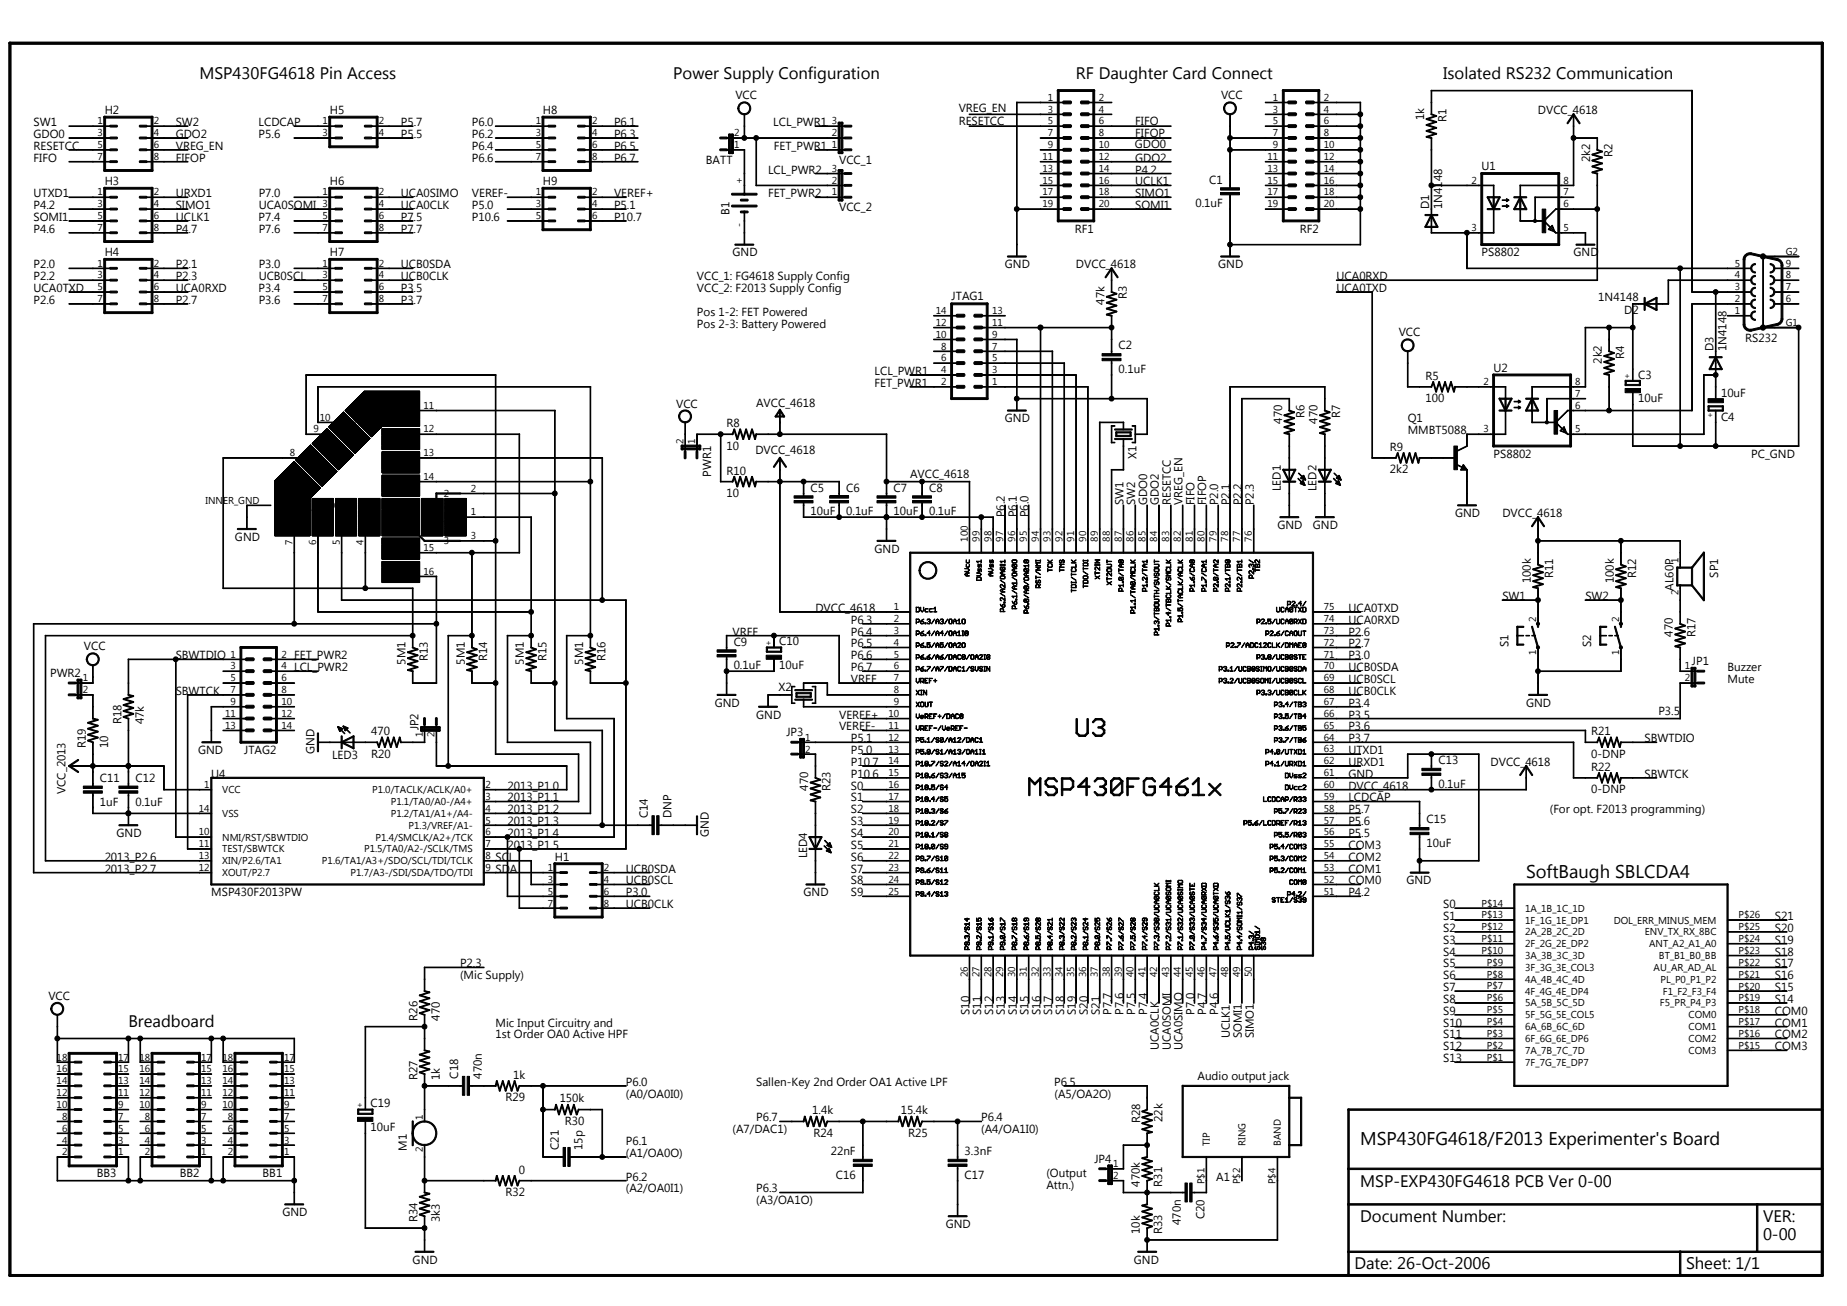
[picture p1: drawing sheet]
<svg xmlns="http://www.w3.org/2000/svg" width="297mm" height="210mm" viewBox="0 0 297 210" stroke-linecap="round" stroke-linejoin="round" font-family="sans-serif">
<defs><g id="words">
<g font-size="3">
<text x="245.4" y="141.2">SoftBaugh SBLCDA4</text>
<text x="218.8" y="184.1">MSP430FG4618/F2013 Experimenter's Board</text>
</g>
<g font-size="2.7">
<text x="32.1" y="12.7">MSP430FG4618 Pin Access</text>
<text x="108.3" y="12.7">Power Supply Configuration</text>
<text x="173" y="12.7">RF Daughter Card Connect</text>
<text x="232.1" y="12.7">Isolated RS232 Communication</text>
<text x="20.6" y="165.1">Breadboard</text>
<text x="218.8" y="190.8">MSP-EXP430FG4618 PCB Ver 0-00</text>
<text x="218.8" y="196.5">Document Number:</text>
<text x="283.5" y="196.5">VER:</text>
<text x="283.5" y="199.3">0-00</text>
<text x="217.8" y="204.1">Date: 26-Oct-2006</text>
<text x="271.2" y="204.1">Sheet: 1/1</text>
</g>
<g font-size="1.9">
<text x="118.3" y="16">VCC</text>
<text x="154.2" y="18">VREG_EN</text>
<text x="196.4" y="16">VCC</text>
<text x="5.4" y="20.3">SW1</text>
<text x="5.4" y="22.2">GDO0</text>
<text x="16.8" y="18.4">H2</text>
<text x="28.3" y="22.2">GDO2</text>
<text x="28.3" y="20.3">SW2</text>
<text x="41.6" y="22.2">P5.6</text>
<text x="41.6" y="20.3">LCDCAP</text>
<text x="53" y="18.4">H5</text>
<text x="64.5" y="20.3">P5.7</text>
<text x="64.5" y="22.2">P5.5</text>
<text x="75.9" y="22.2">P6.2</text>
<text x="75.9" y="20.3">P6.0</text>
<text x="87.3" y="18.4">H8</text>
<text x="98.7" y="22.2">P6.3</text>
<text x="98.8" y="20.3">P6.1</text>
<text x="124.4" y="20.3">LCL_PWR1</text>
<text x="154.2" y="20.1">RESETCC</text>
<text x="182.5" y="23.9">GDO0</text>
<text x="182.6" y="20.1">FIFO</text>
<text x="182.6" y="22">FIFOP</text>
<text x="229.1" y="19.4" transform="rotate(-90 229.1 19.4)">1k</text>
<text x="232.6" y="19.6" transform="rotate(-90 232.6 19.6)">R1</text>
<text x="247.3" y="18.4">DVCC_4618</text>
<text x="5.4" y="26">FIFO</text>
<text x="5.4" y="24.1">RESETCC</text>
<text x="16.8" y="29.8">H3</text>
<text x="28.3" y="24.1">VREG_EN</text>
<text x="28.3" y="26">FIFOP</text>
<text x="53" y="29.8">H6</text>
<text x="75.9" y="24.1">P6.4</text>
<text x="75.9" y="26">P6.6</text>
<text x="87.3" y="29.8">H9</text>
<text x="98.7" y="24.1">P6.5</text>
<text x="98.7" y="26">P6.7</text>
<text x="113.5" y="26.4">BATT</text>
<text x="123.5" y="27.9">LCL_PWR2</text>
<text x="124.4" y="24.1">FET_PWR1</text>
<text x="134.9" y="26.4">VCC_1</text>
<text x="182.6" y="29.8">UCLK1</text>
<text x="182.6" y="26">GDO2</text>
<text x="182.6" y="27.9">P4.2</text>
<text x="194.5" y="29.5">C1</text>
<text x="238.3" y="27.4">U1</text>
<text x="255.7" y="26.1" transform="rotate(-90 255.7 26.1)">2k2</text>
<text x="259.3" y="25.3" transform="rotate(-90 259.3 25.3)">R2</text>
<text x="5.4" y="31.7">UTXD1</text>
<text x="5.4" y="35.5">SOMI1</text>
<text x="5.4" y="33.6">P4.2</text>
<text x="28.3" y="31.7">URXD1</text>
<text x="28.3" y="33.6">SIMO1</text>
<text x="28.3" y="35.5">UCLK1</text>
<text x="41.6" y="35.5">P7.4</text>
<text x="41.6" y="31.7">P7.0</text>
<text x="41.6" y="33.6">UCA0SOMI</text>
<text x="64.5" y="35.5">P7.5</text>
<text x="64.5" y="31.7">UCA0SIMO</text>
<text x="64.5" y="33.6">UCA0CLK</text>
<text x="75.9" y="31.7">VEREF-</text>
<text x="75.9" y="33.6">P5.0</text>
<text x="75.9" y="35.5">P10.6</text>
<text x="98.7" y="35.5">P10.7</text>
<text x="98.7" y="33.6">P5.1</text>
<text x="98.7" y="31.7">VEREF+</text>
<text x="117.3" y="34.6" transform="rotate(-90 117.3 34.6)">B1</text>
<text x="123.5" y="31.7">FET_PWR2</text>
<text x="134.9" y="34">VCC_2</text>
<text x="182.6" y="31.7">SIMO1</text>
<text x="182.6" y="33.6">SOMI1</text>
<text x="192.3" y="33.3">0.1uF</text>
<text x="229.8" y="33.6" transform="rotate(-90 229.8 33.6)">D1</text>
<text x="231.9" y="33.6" transform="rotate(-90 231.9 33.6)">1N4148</text>
<text x="5.4" y="37.4">P4.6</text>
<text x="16.8" y="41.2">H4</text>
<text x="28.3" y="37.4">P4.7</text>
<text x="41.6" y="37.4">P7.6</text>
<text x="53" y="41.2">H7</text>
<text x="64.5" y="37.4">P7.7</text>
<text x="117.8" y="41.2">GND</text>
<text x="172.9" y="37.4">RF1</text>
<text x="209" y="37.4">RF2</text>
<text x="238.3" y="41.2">PS8802</text>
<text x="253.1" y="41.2">GND</text>
<text x="5.4" y="45">P2.2</text>
<text x="5.4" y="46.9">UCA0TXD</text>
<text x="5.4" y="43.1">P2.0</text>
<text x="28.3" y="46.9">UCA0RXD</text>
<text x="28.3" y="45">P2.3</text>
<text x="28.3" y="43.1">P2.1</text>
<text x="41.6" y="46.9">P3.4</text>
<text x="41.6" y="43.1">P3.0</text>
<text x="41.6" y="45">UCB0SCL</text>
<text x="64.5" y="45">UCB0CLK</text>
<text x="64.5" y="46.9">P3.5</text>
<text x="64.5" y="43.1">UCB0SDA</text>
<text x="112.1" y="45">VCC_1: FG4618 Supply Config</text>
<text x="112.1" y="46.9">VCC_2: F2013 Supply Config</text>
<text x="161.6" y="43.1">GND</text>
<text x="173" y="43.1">DVCC_4618</text>
<text x="195.9" y="43.1">GND</text>
<text x="215" y="46.9">UCA0TXD</text>
<text x="215" y="45">UCA0RXD</text>
<text x="5.4" y="48.9">P2.6</text>
<text x="28.3" y="48.9">P2.7</text>
<text x="41.6" y="48.9">P3.6</text>
<text x="64.5" y="48.9">P3.7</text>
<text x="112.1" y="50.8">Pos 1-2: FET Powered</text>
<text x="112.1" y="52.7">Pos 2-3: Battery Powered</text>
<text x="153" y="48.3">JTAG1</text>
<text x="177.6" y="49" transform="rotate(-90 177.6 49)">47k</text>
<text x="181.2" y="48.1" transform="rotate(-90 181.2 48.1)">R3</text>
<text x="257" y="48.5">1N4148</text>
<text x="261.2" y="50.5">D2</text>
<text x="179.9" y="56.2">C2</text>
<text x="179.9" y="60">0.1uF</text>
<text x="224.9" y="54.1">VCC</text>
<text x="240.2" y="59.8">U2</text>
<text x="257.6" y="58.5" transform="rotate(-90 257.6 58.5)">2k2</text>
<text x="261.2" y="57.7" transform="rotate(-90 261.2 57.7)">R4</text>
<text x="275.6" y="56.5" transform="rotate(-90 275.6 56.5)">D3</text>
<text x="277.7" y="56.5" transform="rotate(-90 277.7 56.5)">1N4148</text>
<text x="280.7" y="54.9">RS232</text>
<text x="108.7" y="65.5">VCC</text>
<text x="121.6" y="65.4">AVCC_4618</text>
<text x="140.7" y="60.3">LCL_PWR1</text>
<text x="140.7" y="62.2">FET_PWR1</text>
<text x="229.2" y="61.1">R5</text>
<text x="229.2" y="64.7">100</text>
<text x="263.4" y="60.9">C3</text>
<text x="263.4" y="64.7">10uF</text>
<text x="276.8" y="63.9">10uF</text>
<text x="116.8" y="68.7">R8</text>
<text x="161.6" y="67.9">GND</text>
<text x="206.2" y="68.1" transform="rotate(-90 206.2 68.1)">470</text>
<text x="209.8" y="67.2" transform="rotate(-90 209.8 67.2)">R6</text>
<text x="211.9" y="68.1" transform="rotate(-90 211.9 68.1)">470</text>
<text x="215.5" y="67.2" transform="rotate(-90 215.5 67.2)">R7</text>
<text x="226.4" y="67.9">Q1</text>
<text x="226.4" y="69.8">MMBT5088</text>
<text x="276.8" y="67.7">C4</text>
<text x="114.4" y="76.7" transform="rotate(-90 114.4 76.7)">PWR1</text>
<text x="116.8" y="76.3">R10</text>
<text x="116.8" y="72.3">10</text>
<text x="121.5" y="73">DVCC_4618</text>
<text x="146.4" y="76.9">AVCC_4618</text>
<text x="182.8" y="73.8" transform="rotate(-90 182.8 73.8)">X1</text>
<text x="223.5" y="72.5">R9</text>
<text x="223.5" y="76.1">2k2</text>
<text x="240.2" y="73.6">PS8802</text>
<text x="281.6" y="73.6">PC_GND</text>
<text x="116.8" y="79.9">10</text>
<text x="130.4" y="79.1">C5</text>
<text x="130.4" y="82.9">10uF</text>
<text x="136.1" y="79.1">C6</text>
<text x="136.1" y="82.9">0.1uF</text>
<text x="143.7" y="79.1">C7</text>
<text x="143.7" y="82.9">10uF</text>
<text x="149.4" y="79.1">C8</text>
<text x="149.4" y="82.9">0.1uF</text>
<text x="161.6" y="83.1" transform="rotate(-90 161.6 83.1)">P6.2</text>
<text x="163.5" y="83.1" transform="rotate(-90 163.5 83.1)">P6.1</text>
<text x="165.4" y="83.1" transform="rotate(-90 165.4 83.1)">P6.0</text>
<text x="180.7" y="81.2" transform="rotate(-90 180.7 81.2)">SW1</text>
<text x="182.6" y="81.2" transform="rotate(-90 182.6 81.2)">SW2</text>
<text x="184.5" y="81.2" transform="rotate(-90 184.5 81.2)">GDO0</text>
<text x="186.4" y="81.2" transform="rotate(-90 186.4 81.2)">GDO2</text>
<text x="188.3" y="81.2" transform="rotate(-90 188.3 81.2)">RESETCC</text>
<text x="190.2" y="81.2" transform="rotate(-90 190.2 81.2)">VREG_EN</text>
<text x="192.1" y="81.2" transform="rotate(-90 192.1 81.2)">FIFO</text>
<text x="194" y="81.2" transform="rotate(-90 194 81.2)">FIFOP</text>
<text x="195.9" y="81.2" transform="rotate(-90 195.9 81.2)">P2.0</text>
<text x="197.8" y="81.2" transform="rotate(-90 197.8 81.2)">P2.1</text>
<text x="199.7" y="81.2" transform="rotate(-90 199.7 81.2)">P2.2</text>
<text x="201.6" y="81.2" transform="rotate(-90 201.6 81.2)">P2.3</text>
<text x="206" y="79" transform="rotate(-90 206 79)">LED1</text>
<text x="211.7" y="79" transform="rotate(-90 211.7 79)">LED2</text>
<text x="234" y="83.1">GND</text>
<text x="241.6" y="83.1">DVCC_4618</text>
<text x="37.8" y="87">GND</text>
<text x="140.7" y="88.9">GND</text>
<text x="205.4" y="85">GND</text>
<text x="211.1" y="85">GND</text>
<text x="246.2" y="93.8" transform="rotate(-90 246.2 93.8)">100k</text>
<text x="249.8" y="93" transform="rotate(-90 249.8 93)">R11</text>
<text x="259.5" y="93.8" transform="rotate(-90 259.5 93.8)">100k</text>
<text x="263.1" y="93" transform="rotate(-90 263.1 93)">R12</text>
<text x="269.2" y="95" transform="rotate(-90 269.2 95)">AL60P</text>
<text x="276.3" y="92.9" transform="rotate(-90 276.3 92.9)">SP1</text>
<text x="131.1" y="98.4">DVCC_4618</text>
<text x="136.8" y="100.3">P6.3</text>
<text x="216.9" y="98.4">UCA0TXD</text>
<text x="216.9" y="100.3">UCA0RXD</text>
<text x="241.6" y="96.5">SW1</text>
<text x="255" y="96.5">SW2</text>
<text x="13.5" y="104.6">VCC</text>
<text x="28.3" y="106">SBWTDIO</text>
<text x="47.3" y="106">FET_PWR2</text>
<text x="47.3" y="107.9">LCL_PWR2</text>
<text x="65.2" y="106.9" transform="rotate(-90 65.2 106.9)">5M1</text>
<text x="68.8" y="106.3" transform="rotate(-90 68.8 106.3)">R13</text>
<text x="74.7" y="106.9" transform="rotate(-90 74.7 106.9)">5M1</text>
<text x="78.3" y="106.3" transform="rotate(-90 78.3 106.3)">R14</text>
<text x="84.3" y="106.9" transform="rotate(-90 84.3 106.9)">5M1</text>
<text x="87.9" y="106.3" transform="rotate(-90 87.9 106.3)">R15</text>
<text x="93.8" y="106.9" transform="rotate(-90 93.8 106.9)">5M1</text>
<text x="97.4" y="106.3" transform="rotate(-90 97.4 106.3)">R16</text>
<text x="117.8" y="102.2">VREF</text>
<text x="118" y="103.8">C9</text>
<text x="118" y="107.6">0.1uF</text>
<text x="125.3" y="103.7">C10</text>
<text x="125.3" y="107.5">10uF</text>
<text x="136.8" y="104.1">P6.5</text>
<text x="136.8" y="102.2">P6.4</text>
<text x="136.8" y="106">P6.6</text>
<text x="136.8" y="107.9">P6.7</text>
<text x="216.9" y="102.2">P2.6</text>
<text x="216.9" y="104.1">P2.7</text>
<text x="216.9" y="106">P3.0</text>
<text x="216.9" y="107.9">UCB0SDA</text>
<text x="242.6" y="104.1" transform="rotate(-90 242.6 104.1)">S1</text>
<text x="255.9" y="104.1" transform="rotate(-90 255.9 104.1)">S2</text>
<text x="269.1" y="102.4" transform="rotate(-90 269.1 102.4)">470</text>
<text x="272.1" y="107">JP1</text>
<text x="272.7" y="102.5" transform="rotate(-90 272.7 102.5)">R17</text>
<text x="277.8" y="107.9">Buzzer</text>
<text x="8.1" y="108.9">PWR2</text>
<text x="28.3" y="111.7">SBWTCK</text>
<text x="114.9" y="113.6">GND</text>
<text x="125.2" y="111.1">X2</text>
<text x="136.8" y="109.8">VREF</text>
<text x="216.9" y="111.7">UCB0CLK</text>
<text x="216.9" y="113.6">P3.4</text>
<text x="216.9" y="109.8">UCB0SCL</text>
<text x="245.4" y="113.6">GND</text>
<text x="277.8" y="109.8">Mute</text>
<text x="19.5" y="116.5" transform="rotate(-90 19.5 116.5)">R18</text>
<text x="23.1" y="116.5" transform="rotate(-90 23.1 116.5)">47k</text>
<text x="59.7" y="118.2">470</text>
<text x="67.3" y="117.4" transform="rotate(-90 67.3 117.4)">JP2</text>
<text x="121.6" y="115.5">GND</text>
<text x="126.5" y="118.4">JP3</text>
<text x="134.9" y="117.4">VEREF-</text>
<text x="134.9" y="115.5">VEREF+</text>
<text x="136.8" y="119.3">P5.1</text>
<text x="216.9" y="119.3">P3.7</text>
<text x="216.9" y="115.5">P3.5</text>
<text x="216.9" y="117.4">P3.6</text>
<text x="255.9" y="118.2">R21</text>
<text x="264.5" y="119.3">SBWTDIO</text>
<text x="266.7" y="115">P3.5</text>
<text x="13.8" y="120.3" transform="rotate(-90 13.8 120.3)">R19</text>
<text x="16.1" y="125.7">C11</text>
<text x="17.4" y="120.3" transform="rotate(-90 17.4 120.3)">10</text>
<text x="21.8" y="125.7">C12</text>
<text x="31.9" y="121.2">GND</text>
<text x="34" y="125.1">U4</text>
<text x="39.3" y="121.2">JTAG2</text>
<text x="50.6" y="121.2" transform="rotate(-90 50.6 121.2)">GND</text>
<text x="53.4" y="122">LED3</text>
<text x="59.7" y="121.8">R20</text>
<text x="136.8" y="123.1">P10.7</text>
<text x="136.8" y="121.2">P5.0</text>
<text x="136.8" y="125.1">P10.6</text>
<text x="216.9" y="121.2">UTXD1</text>
<text x="216.9" y="123.1">URXD1</text>
<text x="216.9" y="125.1">GND</text>
<text x="231.3" y="122.9">C13</text>
<text x="239.7" y="123.1">DVCC_4618</text>
<text x="255.9" y="123.9">R22</text>
<text x="255.9" y="121.8">0-DNP</text>
<text x="264.5" y="125.1">SBWTCK</text>
<text x="10.5" y="127.7" transform="rotate(-90 10.5 127.7)">VCC_2013</text>
<text x="16.1" y="129.5">1uF</text>
<text x="21.8" y="129.5">0.1uF</text>
<text x="81.6" y="130.8">2013_P1.2</text>
<text x="81.6" y="128.9">2013_P1.1</text>
<text x="81.6" y="127">2013_P1.0</text>
<text x="104.2" y="131.5" transform="rotate(-90 104.2 131.5)">C14</text>
<text x="108" y="131.5" transform="rotate(-90 108 131.5)">DNP</text>
<text x="130" y="127.1" transform="rotate(-90 130 127.1)">470</text>
<text x="133.6" y="127.3" transform="rotate(-90 133.6 127.3)">R23</text>
<text x="136.9" y="127">S0</text>
<text x="136.9" y="128.9">S1</text>
<text x="136.9" y="130.8">S2</text>
<text x="216.9" y="127">DVCC_4618</text>
<text x="216.9" y="128.9">LCDCAP</text>
<text x="216.9" y="130.8">P5.7</text>
<text x="231.3" y="126.7">0.1uF</text>
<text x="249.2" y="130.8">(For opt. F2013 programming)</text>
<text x="255.9" y="127.5">0-DNP</text>
<text x="18.7" y="134.6">GND</text>
<text x="81.6" y="132.7">2013_P1.3</text>
<text x="81.6" y="134.6">2013_P1.4</text>
<text x="81.6" y="136.5">2013_P1.5</text>
<text x="114" y="134.6" transform="rotate(-90 114 134.6)">GND</text>
<text x="136.8" y="134.6">S4</text>
<text x="136.9" y="132.7">S3</text>
<text x="136.9" y="136.5">S5</text>
<text x="216.9" y="132.7">P5.6</text>
<text x="216.9" y="136.5">COM3</text>
<text x="216.9" y="134.6">P5.5</text>
<text x="229.4" y="132.4">C15</text>
<text x="229.4" y="136.2">10uF</text>
<text x="16.8" y="140.3">2013_P2.7</text>
<text x="16.8" y="138.4">2013_P2.6</text>
<text x="79.7" y="138.4">SCL</text>
<text x="79.7" y="140.3">SDA</text>
<text x="89.2" y="138.4">H1</text>
<text x="100.7" y="140.3">UCB0SDA</text>
<text x="100.7" y="142.2">UCB0SCL</text>
<text x="129.8" y="138" transform="rotate(-90 129.8 138)">LED4</text>
<text x="136.9" y="138.4">S6</text>
<text x="136.9" y="140.3">S7</text>
<text x="136.9" y="142.2">S8</text>
<text x="216.9" y="138.4">COM2</text>
<text x="216.9" y="140.3">COM1</text>
<text x="216.9" y="142.2">COM0</text>
<text x="226.2" y="142.2">GND</text>
<text x="34" y="144.1">MSP430F2013PW</text>
<text x="100.7" y="146">UCB0CLK</text>
<text x="100.7" y="144.1">P3.0</text>
<text x="129.2" y="144.1">GND</text>
<text x="136.9" y="144.1">S9</text>
<text x="216.9" y="144.1">P4.2</text>
<text x="232.1" y="146">S0</text>
<text x="232.1" y="147.9">S1</text>
<text x="232.1" y="149.8">S2</text>
<text x="285.4" y="147.9">S21</text>
<text x="285.4" y="149.8">S20</text>
<text x="74" y="155.5">P2.3</text>
<text x="232.1" y="153.6">S4</text>
<text x="232.1" y="151.7">S3</text>
<text x="232.1" y="155.5">S5</text>
<text x="285.4" y="155.5">S17</text>
<text x="285.4" y="153.6">S18</text>
<text x="285.4" y="151.7">S19</text>
<text x="7.8" y="160.8">VCC</text>
<text x="74" y="157.4">(Mic Supply)</text>
<text x="232.1" y="157.4">S6</text>
<text x="232.1" y="159.4">S7</text>
<text x="232.1" y="161.3">S8</text>
<text x="285.4" y="159.3">S15</text>
<text x="285.4" y="161.2">S14</text>
<text x="285.4" y="157.4">S16</text>
<text x="67.1" y="164.1" transform="rotate(-90 67.1 164.1)">R26</text>
<text x="70.7" y="164.1" transform="rotate(-90 70.7 164.1)">470</text>
<text x="79.7" y="165.1">Mic Input Circuitry and</text>
<text x="79.7" y="167">1st Order OA0 Active HPF</text>
<text x="155.9" y="163.2" transform="rotate(-90 155.9 163.2)">S10</text>
<text x="157.8" y="163.2" transform="rotate(-90 157.8 163.2)">S11</text>
<text x="159.7" y="163.2" transform="rotate(-90 159.7 163.2)">S12</text>
<text x="161.6" y="163.2" transform="rotate(-90 161.6 163.2)">S13</text>
<text x="163.5" y="163.2" transform="rotate(-90 163.5 163.2)">S14</text>
<text x="165.4" y="163.2" transform="rotate(-90 165.4 163.2)">S15</text>
<text x="167.3" y="163.2" transform="rotate(-90 167.3 163.2)">S16</text>
<text x="169.2" y="163.2" transform="rotate(-90 169.2 163.2)">S17</text>
<text x="171.1" y="163.2" transform="rotate(-90 171.1 163.2)">S18</text>
<text x="173" y="163.2" transform="rotate(-90 173 163.2)">S19</text>
<text x="174.9" y="163.2" transform="rotate(-90 174.9 163.2)">S20</text>
<text x="176.9" y="163.2" transform="rotate(-90 176.9 163.2)">S21</text>
<text x="178.8" y="163.2" transform="rotate(-90 178.8 163.2)">P7.7</text>
<text x="180.7" y="163.2" transform="rotate(-90 180.7 163.2)">P7.6</text>
<text x="182.6" y="163.2" transform="rotate(-90 182.6 163.2)">P7.5</text>
<text x="184.5" y="163.2" transform="rotate(-90 184.5 163.2)">P7.4</text>
<text x="192.1" y="163.2" transform="rotate(-90 192.1 163.2)">P7.0</text>
<text x="194" y="163.2" transform="rotate(-90 194 163.2)">P4.7</text>
<text x="195.9" y="163.2" transform="rotate(-90 195.9 163.2)">P4.6</text>
<text x="197.8" y="167" transform="rotate(-90 197.8 167)">UCLK1</text>
<text x="199.7" y="167" transform="rotate(-90 199.7 167)">SOMI1</text>
<text x="201.6" y="167" transform="rotate(-90 201.6 167)">SIMO1</text>
<text x="232.1" y="167">S11</text>
<text x="232.1" y="163.2">S9</text>
<text x="232.1" y="165.1">S10</text>
<text x="285.4" y="167">COM2</text>
<text x="285.4" y="165.1">COM1</text>
<text x="285.4" y="163.2">COM0</text>
<text x="67.1" y="173.6" transform="rotate(-90 67.1 173.6)">R27</text>
<text x="70.7" y="173.6" transform="rotate(-90 70.7 173.6)">1k</text>
<text x="73.7" y="173.4" transform="rotate(-90 73.7 173.4)">C18</text>
<text x="77.5" y="173.4" transform="rotate(-90 77.5 173.4)">470n</text>
<text x="82.5" y="173.4">1k</text>
<text x="186.4" y="168.9" transform="rotate(-90 186.4 168.9)">UCA0CLK</text>
<text x="188.3" y="168.9" transform="rotate(-90 188.3 168.9)">UCA0SOMI</text>
<text x="190.2" y="168.9" transform="rotate(-90 190.2 168.9)">UCA0SIMO</text>
<text x="192.6" y="173.6">Audio output jack</text>
<text x="232.1" y="168.9">S12</text>
<text x="232.1" y="170.8">S13</text>
<text x="285.4" y="168.9">COM3</text>
<text x="59.6" y="178">C19</text>
<text x="81.3" y="177">R29</text>
<text x="90" y="177.3">150k</text>
<text x="100.7" y="176.5">(A0/OA0I0)</text>
<text x="100.7" y="174.6">P6.0</text>
<text x="121.6" y="174.6">Sallen-Key 2nd Order OA1 Active LPF</text>
<text x="130.6" y="179.2">1.4k</text>
<text x="144.9" y="179.2">15.4k</text>
<text x="169.6" y="174.6">P6.5</text>
<text x="169.6" y="176.5">(A5/OA2O)</text>
<text x="59.6" y="181.8">10uF</text>
<text x="65.4" y="185.1" transform="rotate(-90 65.4 185.1)">M1</text>
<text x="89.9" y="184.9" transform="rotate(-90 89.9 184.9)">C21</text>
<text x="90.8" y="180.8">R30</text>
<text x="93.7" y="184.9" transform="rotate(-90 93.7 184.9)">15p</text>
<text x="100.7" y="184.1">P6.1</text>
<text x="117.8" y="182.2">(A7/DAC1)</text>
<text x="121.6" y="180.3">P6.7</text>
<text x="130.8" y="182.8">R24</text>
<text x="133.6" y="185.7">22nF</text>
<text x="146.1" y="182.8">R25</text>
<text x="155.1" y="185.7">3.3nF</text>
<text x="157.8" y="180.3">P6.4</text>
<text x="157.8" y="182.2">(A4/OA1I0)</text>
<text x="183.4" y="180.6" transform="rotate(-90 183.4 180.6)">R28</text>
<text x="187" y="180.4" transform="rotate(-90 187 180.4)">22k</text>
<text x="15.6" y="189.3">BB3</text>
<text x="28.9" y="189.3">BB2</text>
<text x="42.2" y="189.3">BB1</text>
<text x="83.4" y="188.7">0</text>
<text x="100.7" y="186">(A1/OA0O)</text>
<text x="100.7" y="191.7">(A2/OA0I1)</text>
<text x="100.7" y="189.8">P6.2</text>
<text x="121.6" y="191.7">P6.3</text>
<text x="134.4" y="189.5">C16</text>
<text x="155.1" y="189.5">C17</text>
<text x="168.3" y="189.3">(Output</text>
<text x="168.3" y="191.2">Attn.)</text>
<text x="176" y="187">JP4</text>
<text x="183.3" y="190.8" transform="rotate(-90 183.3 190.8)">470k</text>
<text x="186.9" y="190.8" transform="rotate(-90 186.9 190.8)">R31</text>
<text x="195.6" y="189.8">A1</text>
<text x="45.4" y="195.5">GND</text>
<text x="67.1" y="196.5" transform="rotate(-90 67.1 196.5)">R34</text>
<text x="70.7" y="196.5" transform="rotate(-90 70.7 196.5)">3k3</text>
<text x="81.3" y="192.3">R32</text>
<text x="121.6" y="193.6">(A3/OA1O)</text>
<text x="152.1" y="197.4">GND</text>
<text x="189.9" y="197" transform="rotate(-90 189.9 197)">470n</text>
<text x="193.7" y="196.1" transform="rotate(-90 193.7 196.1)">C20</text>
<text x="66.4" y="203.2">GND</text>
<text x="182.4" y="203.2">GND</text>
<text x="183.3" y="198.4" transform="rotate(-90 183.3 198.4)">10k</text>
<text x="186.9" y="198.4" transform="rotate(-90 186.9 198.4)">R33</text>
</g>
<g font-size="1.6">
<text x="168.5" y="16.2">1</text>
<text x="176.7" y="16.2">2</text>
<text x="204.7" y="16.2">1</text>
<text x="212.9" y="16.2">2</text>
<text x="15.7" y="20">1</text>
<text x="15.7" y="21.9">3</text>
<text x="15.7" y="23.8">5</text>
<text x="24.7" y="20">2</text>
<text x="24.7" y="21.9">4</text>
<text x="24.7" y="23.8">6</text>
<text x="51.9" y="20">1</text>
<text x="51.9" y="21.9">3</text>
<text x="60.9" y="20">2</text>
<text x="60.9" y="21.9">4</text>
<text x="86.2" y="21.9">3</text>
<text x="86.2" y="23.8">5</text>
<text x="86.2" y="20">1</text>
<text x="95.2" y="21.9">4</text>
<text x="95.2" y="23.8">6</text>
<text x="95.2" y="20">2</text>
<text x="118.1" y="23.8">1</text>
<text x="118.1" y="21.9">2</text>
<text x="133.8" y="23.8">1</text>
<text x="133.8" y="21.9">2</text>
<text x="133.8" y="20">3</text>
<text x="168.5" y="18.1">3</text>
<text x="168.5" y="20">5</text>
<text x="168.5" y="21.9">7</text>
<text x="168.5" y="23.8">9</text>
<text x="176.7" y="18.1">4</text>
<text x="176.7" y="20">6</text>
<text x="176.7" y="21.9">8</text>
<text x="176.7" y="23.8">10</text>
<text x="204.7" y="18.1">3</text>
<text x="204.7" y="20">5</text>
<text x="204.7" y="21.9">7</text>
<text x="204.7" y="23.8">9</text>
<text x="212.9" y="18.1">4</text>
<text x="212.9" y="20">6</text>
<text x="212.9" y="21.9">8</text>
<text x="212.9" y="23.8">10</text>
<text x="15.7" y="25.7">7</text>
<text x="24.7" y="25.7">8</text>
<text x="86.2" y="25.7">7</text>
<text x="95.2" y="25.7">8</text>
<text x="119.4" y="29.5" transform="rotate(-90 119.4 29.5)">+</text>
<text x="133.8" y="29.5">2</text>
<text x="133.8" y="27.6">3</text>
<text x="167.6" y="25.7">11</text>
<text x="167.6" y="27.6">13</text>
<text x="167.6" y="29.5">15</text>
<text x="176.7" y="25.7">12</text>
<text x="176.7" y="27.6">14</text>
<text x="176.7" y="29.5">16</text>
<text x="203.8" y="25.7">11</text>
<text x="203.8" y="27.6">13</text>
<text x="203.8" y="29.5">15</text>
<text x="212.9" y="25.7">12</text>
<text x="212.9" y="27.6">14</text>
<text x="212.9" y="29.5">16</text>
<text x="236.7" y="29.5">2</text>
<text x="251.4" y="29.5">8</text>
<text x="15.7" y="31.4">1</text>
<text x="15.7" y="33.3">3</text>
<text x="15.7" y="35.2">5</text>
<text x="24.7" y="31.4">2</text>
<text x="24.7" y="33.3">4</text>
<text x="24.7" y="35.2">6</text>
<text x="51.9" y="31.4">1</text>
<text x="51.9" y="33.3">3</text>
<text x="51.9" y="35.2">5</text>
<text x="60.9" y="31.4">2</text>
<text x="60.9" y="33.3">4</text>
<text x="60.9" y="35.2">6</text>
<text x="86.2" y="31.4">1</text>
<text x="86.2" y="33.3">3</text>
<text x="86.2" y="35.2">5</text>
<text x="95.2" y="31.4">2</text>
<text x="95.2" y="33.3">4</text>
<text x="95.2" y="35.2">6</text>
<text x="133.8" y="31.4">1</text>
<text x="167.6" y="31.4">17</text>
<text x="167.6" y="33.3">19</text>
<text x="176.7" y="31.4">18</text>
<text x="176.7" y="33.3">20</text>
<text x="203.8" y="31.4">17</text>
<text x="203.8" y="33.3">19</text>
<text x="212.9" y="31.4">18</text>
<text x="212.9" y="33.3">20</text>
<text x="251.4" y="31.4">7</text>
<text x="251.4" y="33.3">6</text>
<text x="15.7" y="37.1">7</text>
<text x="24.7" y="37.1">8</text>
<text x="51.9" y="37.1">7</text>
<text x="60.9" y="37.1">8</text>
<text x="119.4" y="36.4" transform="rotate(-90 119.4 36.4)">-</text>
<text x="236.7" y="37.1">3</text>
<text x="251.4" y="37.1">5</text>
<text x="287.2" y="41">G2</text>
<text x="15.7" y="42.9">1</text>
<text x="15.7" y="44.8">3</text>
<text x="15.7" y="46.7">5</text>
<text x="24.7" y="42.9">2</text>
<text x="24.7" y="44.8">4</text>
<text x="24.7" y="46.7">6</text>
<text x="51.9" y="42.9">1</text>
<text x="51.9" y="44.8">3</text>
<text x="51.9" y="46.7">5</text>
<text x="60.9" y="42.9">2</text>
<text x="60.9" y="44.8">4</text>
<text x="60.9" y="46.7">6</text>
<text x="279" y="46.7">3</text>
<text x="279" y="44.8">4</text>
<text x="279" y="42.9">5</text>
<text x="287.2" y="46.7">7</text>
<text x="287.2" y="44.8">8</text>
<text x="287.2" y="42.9">9</text>
<text x="15.7" y="48.6">7</text>
<text x="24.7" y="48.6">8</text>
<text x="51.9" y="48.6">7</text>
<text x="60.9" y="48.6">8</text>
<text x="150.5" y="52.4">12</text>
<text x="150.5" y="50.5">14</text>
<text x="159.6" y="52.4">11</text>
<text x="159.6" y="50.5">13</text>
<text x="279" y="50.5">1</text>
<text x="279" y="48.6">2</text>
<text x="287.2" y="48.6">6</text>
<text x="287.2" y="52.4">G1</text>
<text x="150.5" y="54.3">10</text>
<text x="151.4" y="58.1">6</text>
<text x="151.4" y="56.2">8</text>
<text x="159.6" y="58.1">5</text>
<text x="159.6" y="56.2">7</text>
<text x="159.6" y="54.3">9</text>
<text x="68.1" y="65.7">11</text>
<text x="151.4" y="61.9">2</text>
<text x="151.4" y="60">4</text>
<text x="159.6" y="61.9">1</text>
<text x="159.6" y="60">3</text>
<text x="238.6" y="61.9">2</text>
<text x="253.3" y="63.8">7</text>
<text x="253.3" y="61.9">8</text>
<text x="253.3" y="65.7">6</text>
<text x="50.4" y="69.5">9</text>
<text x="51.4" y="67.6">10</text>
<text x="56.7" y="68.5">10</text>
<text x="68.1" y="69.5">12</text>
<text x="109.9" y="71.4" transform="rotate(-90 109.9 71.4)">2</text>
<text x="111.8" y="71.4" transform="rotate(-90 111.8 71.4)">1</text>
<text x="238.6" y="69.5">3</text>
<text x="253.3" y="69.5">5</text>
<text x="46.6" y="73.3">8</text>
<text x="51" y="74.2">8</text>
<text x="68.1" y="73.3">13</text>
<text x="68.1" y="77.2">14</text>
<text x="33" y="81">INNER_GND</text>
<text x="45.3" y="81.8">INNER_GND</text>
<text x="71.4" y="79.9">2</text>
<text x="75.7" y="82.9">1</text>
<text x="75.7" y="79.1">2</text>
<text x="47" y="87.7" transform="rotate(-90 47 87.7)">7</text>
<text x="50.9" y="87.7" transform="rotate(-90 50.9 87.7)">6</text>
<text x="54.7" y="87.7" transform="rotate(-90 54.7 87.7)">5</text>
<text x="58.5" y="87.7" transform="rotate(-90 58.5 87.7)">4</text>
<text x="68.1" y="88.6">15</text>
<text x="71.4" y="87.5">3</text>
<text x="75.7" y="86.7">3</text>
<text x="155.6" y="87.1" transform="rotate(-90 155.6 87.1)">100</text>
<text x="157.5" y="87.1" transform="rotate(-90 157.5 87.1)">99</text>
<text x="159.4" y="87.1" transform="rotate(-90 159.4 87.1)">98</text>
<text x="161.3" y="87.1" transform="rotate(-90 161.3 87.1)">97</text>
<text x="163.3" y="87.1" transform="rotate(-90 163.3 87.1)">96</text>
<text x="165.2" y="87.1" transform="rotate(-90 165.2 87.1)">95</text>
<text x="167.1" y="87.1" transform="rotate(-90 167.1 87.1)">94</text>
<text x="169" y="87.1" transform="rotate(-90 169 87.1)">93</text>
<text x="170.9" y="87.1" transform="rotate(-90 170.9 87.1)">92</text>
<text x="172.8" y="87.1" transform="rotate(-90 172.8 87.1)">91</text>
<text x="174.7" y="87.1" transform="rotate(-90 174.7 87.1)">90</text>
<text x="176.6" y="87.1" transform="rotate(-90 176.6 87.1)">89</text>
<text x="178.5" y="87.1" transform="rotate(-90 178.5 87.1)">88</text>
<text x="180.4" y="87.1" transform="rotate(-90 180.4 87.1)">87</text>
<text x="182.3" y="87.1" transform="rotate(-90 182.3 87.1)">86</text>
<text x="184.2" y="87.1" transform="rotate(-90 184.2 87.1)">85</text>
<text x="186.1" y="87.1" transform="rotate(-90 186.1 87.1)">84</text>
<text x="188" y="87.1" transform="rotate(-90 188 87.1)">83</text>
<text x="189.9" y="87.1" transform="rotate(-90 189.9 87.1)">82</text>
<text x="191.8" y="87.1" transform="rotate(-90 191.8 87.1)">81</text>
<text x="193.7" y="87.1" transform="rotate(-90 193.7 87.1)">80</text>
<text x="195.6" y="87.1" transform="rotate(-90 195.6 87.1)">79</text>
<text x="197.5" y="87.1" transform="rotate(-90 197.5 87.1)">78</text>
<text x="199.4" y="87.1" transform="rotate(-90 199.4 87.1)">77</text>
<text x="201.3" y="87.1" transform="rotate(-90 201.3 87.1)">76</text>
<text x="68.1" y="92.4">16</text>
<text x="269.9" y="95.7" transform="rotate(-90 269.9 95.7)">2</text>
<text x="269.9" y="90.5" transform="rotate(-90 269.9 90.5)">1</text>
<text x="143.7" y="101.9">3</text>
<text x="143.7" y="100">2</text>
<text x="143.7" y="98.1">1</text>
<text x="212.9" y="98.1">75</text>
<text x="212.9" y="100">74</text>
<text x="212.9" y="101.9">73</text>
<text x="247.1" y="100" transform="rotate(-90 247.1 100)">2</text>
<text x="260.4" y="100" transform="rotate(-90 260.4 100)">2</text>
<text x="37.1" y="105.7">1</text>
<text x="37.1" y="107.6">3</text>
<text x="45.3" y="105.7">2</text>
<text x="45.3" y="107.6">4</text>
<text x="143.7" y="107.6">6</text>
<text x="143.7" y="105.7">5</text>
<text x="143.7" y="103.8">4</text>
<text x="212.9" y="103.8">72</text>
<text x="212.9" y="105.7">71</text>
<text x="212.9" y="107.6">70</text>
<text x="247.1" y="105.2" transform="rotate(-90 247.1 105.2)">1</text>
<text x="260.4" y="105.2" transform="rotate(-90 260.4 105.2)">1</text>
<text x="271" y="107.6">1</text>
<text x="13.3" y="109.5">1</text>
<text x="13.3" y="111.4">2</text>
<text x="37.1" y="109.5">5</text>
<text x="37.1" y="111.5">7</text>
<text x="37.1" y="113.4">9</text>
<text x="45.3" y="109.5">6</text>
<text x="45.3" y="111.4">8</text>
<text x="45.3" y="113.3">10</text>
<text x="143.7" y="113.4">9</text>
<text x="143.7" y="111.4">8</text>
<text x="143.7" y="109.5">7</text>
<text x="212.9" y="109.5">69</text>
<text x="212.9" y="111.4">68</text>
<text x="212.9" y="113.3">67</text>
<text x="271" y="109.5">2</text>
<text x="36.2" y="115.3">11</text>
<text x="36.2" y="117.2">13</text>
<text x="45.3" y="115.3">12</text>
<text x="45.3" y="117.2">14</text>
<text x="68" y="118.6" transform="rotate(-90 68 118.6)">1</text>
<text x="69.9" y="118.6" transform="rotate(-90 69.9 118.6)">2</text>
<text x="129.5" y="119.1">1</text>
<text x="142.9" y="119.1">12</text>
<text x="142.9" y="117.2">11</text>
<text x="142.9" y="115.3">10</text>
<text x="212.9" y="115.2">66</text>
<text x="212.9" y="117.2">65</text>
<text x="212.9" y="119.1">64</text>
<text x="129.5" y="121">2</text>
<text x="142.9" y="124.8">15</text>
<text x="142.9" y="122.9">14</text>
<text x="142.9" y="121">13</text>
<text x="212.9" y="121">63</text>
<text x="212.9" y="122.9">62</text>
<text x="212.9" y="124.8">61</text>
<text x="32" y="130.5">14</text>
<text x="32.8" y="126.7">1</text>
<text x="35.7" y="127.5">VCC</text>
<text x="35.7" y="131.3">VSS</text>
<text x="59.8" y="127.5">P1.0/TACLK/ACLK/A0+</text>
<text x="62.9" y="129.4">P1.1/TA0/A0-/A4+</text>
<text x="62.9" y="131.3">P1.2/TA1/A1+/A4-</text>
<text x="78.1" y="126.7">2</text>
<text x="78.1" y="128.6">3</text>
<text x="78.1" y="130.5">4</text>
<text x="142.9" y="130.5">18</text>
<text x="142.9" y="128.6">17</text>
<text x="142.9" y="126.7">16</text>
<text x="212.9" y="126.7">60</text>
<text x="212.9" y="128.6">59</text>
<text x="212.9" y="130.5">58</text>
<text x="32" y="136.2">11</text>
<text x="32" y="134.3">10</text>
<text x="35.7" y="137.1">TEST/SBWTCK</text>
<text x="35.7" y="135.1">NMI/RST/SBWTDIO</text>
<text x="58.6" y="137.1">P1.5/TA0/A2-/SCLK/TMS</text>
<text x="60.4" y="135.1">P1.4/SMCLK/A2+/TCK</text>
<text x="65.7" y="133.2">P1.3/VREF/A1-</text>
<text x="78.1" y="132.4">5</text>
<text x="78.1" y="134.3">6</text>
<text x="78.1" y="136.2">7</text>
<text x="142.9" y="134.3">20</text>
<text x="142.9" y="132.4">19</text>
<text x="142.9" y="136.2">21</text>
<text x="212.9" y="132.4">57</text>
<text x="212.9" y="134.3">56</text>
<text x="212.9" y="136.2">55</text>
<text x="32" y="138.1">13</text>
<text x="32" y="140">12</text>
<text x="35.7" y="139">XIN/P2.6/TA1</text>
<text x="35.7" y="140.9">XOUT/P2.7</text>
<text x="51.8" y="139">P1.6/TA1/A3+/SDO/SCL/TDI/TCLK</text>
<text x="56.4" y="140.9">P1.7/A3-/SDI/SDA/TDO/TDI</text>
<text x="78.1" y="138.1">8</text>
<text x="78.1" y="140">9</text>
<text x="88.1" y="140">1</text>
<text x="88.1" y="141.9">3</text>
<text x="88.1" y="143.8">5</text>
<text x="97.1" y="140">2</text>
<text x="97.1" y="141.9">4</text>
<text x="97.1" y="143.8">6</text>
<text x="142.9" y="143.8">25</text>
<text x="142.9" y="141.9">24</text>
<text x="142.9" y="140">23</text>
<text x="142.9" y="138.1">22</text>
<text x="212.9" y="138.1">54</text>
<text x="212.9" y="140">53</text>
<text x="212.9" y="141.9">52</text>
<text x="212.9" y="143.8">51</text>
<text x="88.1" y="145.8">7</text>
<text x="97.1" y="145.8">8</text>
<text x="238.3" y="149.6">P$12</text>
<text x="238.3" y="147.7">P$13</text>
<text x="238.3" y="145.8">P$14</text>
<text x="245.3" y="148.5">1F_1G_1E_DP1</text>
<text x="245.3" y="146.6">1A_1B_1C_1D</text>
<text x="259.5" y="148.5">DOL_ERR_MINUS_MEM</text>
<text x="279.6" y="149.6">P$25</text>
<text x="279.6" y="147.7">P$26</text>
<text x="238.3" y="153.4">P$10</text>
<text x="238.3" y="151.5">P$11</text>
<text x="239.1" y="155.3">P$9</text>
<text x="245.3" y="154.2">3A_3B_3C_3D</text>
<text x="245.3" y="152.3">2F_2G_2E_DP2</text>
<text x="245.3" y="150.4">2A_2B_2C_2D</text>
<text x="264.5" y="150.4">ENV_TX_RX_8BC</text>
<text x="265.2" y="152.3">ANT_A2_A1_A0</text>
<text x="266.8" y="154.2">BT_B1_B0_BB</text>
<text x="279.6" y="155.3">P$22</text>
<text x="279.6" y="153.4">P$23</text>
<text x="279.6" y="151.5">P$24</text>
<text x="155.6" y="157.1" transform="rotate(-90 155.6 157.1)">26</text>
<text x="157.5" y="157.1" transform="rotate(-90 157.5 157.1)">27</text>
<text x="159.4" y="157.1" transform="rotate(-90 159.4 157.1)">28</text>
<text x="161.3" y="157.1" transform="rotate(-90 161.3 157.1)">29</text>
<text x="163.2" y="157.1" transform="rotate(-90 163.2 157.1)">30</text>
<text x="165.2" y="157.1" transform="rotate(-90 165.2 157.1)">31</text>
<text x="167.1" y="157.1" transform="rotate(-90 167.1 157.1)">32</text>
<text x="169" y="157.1" transform="rotate(-90 169 157.1)">33</text>
<text x="170.9" y="157.1" transform="rotate(-90 170.9 157.1)">34</text>
<text x="172.8" y="157.1" transform="rotate(-90 172.8 157.1)">35</text>
<text x="174.7" y="157.1" transform="rotate(-90 174.7 157.1)">36</text>
<text x="176.6" y="157.1" transform="rotate(-90 176.6 157.1)">37</text>
<text x="178.5" y="157.1" transform="rotate(-90 178.5 157.1)">38</text>
<text x="180.4" y="157.1" transform="rotate(-90 180.4 157.1)">39</text>
<text x="182.3" y="157.1" transform="rotate(-90 182.3 157.1)">40</text>
<text x="184.2" y="157.1" transform="rotate(-90 184.2 157.1)">41</text>
<text x="186.1" y="157.1" transform="rotate(-90 186.1 157.1)">42</text>
<text x="188" y="157.1" transform="rotate(-90 188 157.1)">43</text>
<text x="189.9" y="157.1" transform="rotate(-90 189.9 157.1)">44</text>
<text x="191.8" y="157.1" transform="rotate(-90 191.8 157.1)">45</text>
<text x="193.7" y="157.1" transform="rotate(-90 193.7 157.1)">46</text>
<text x="195.6" y="157.1" transform="rotate(-90 195.6 157.1)">47</text>
<text x="197.5" y="157.1" transform="rotate(-90 197.5 157.1)">48</text>
<text x="199.4" y="157.1" transform="rotate(-90 199.4 157.1)">49</text>
<text x="201.3" y="157.1" transform="rotate(-90 201.3 157.1)">50</text>
<text x="239.1" y="161">P$6</text>
<text x="239.1" y="159.1">P$7</text>
<text x="239.1" y="157.2">P$8</text>
<text x="245.3" y="161.8">5A_5B_5C_5D</text>
<text x="245.3" y="159.9">4F_4G_4E_DP4</text>
<text x="245.3" y="158">4A_4B_4C_4D</text>
<text x="245.3" y="156.1">3F_3G_3E_COL3</text>
<text x="265.9" y="156.1">AU_AR_AD_AL</text>
<text x="267" y="161.8">F5_PR_P4_P3</text>
<text x="267" y="158">PL_P0_P1_P2</text>
<text x="267.4" y="159.9">F1_F2_F3_F4</text>
<text x="279.6" y="161">P$19</text>
<text x="279.6" y="159.1">P$20</text>
<text x="279.6" y="157.2">P$21</text>
<text x="239.1" y="166.7">P$3</text>
<text x="239.1" y="164.8">P$4</text>
<text x="239.1" y="162.9">P$5</text>
<text x="245.3" y="167.5">6F_6G_6E_DP6</text>
<text x="245.3" y="165.6">6A_6B_6C_6D</text>
<text x="245.3" y="163.7">5F_5G_5E_COL5</text>
<text x="271.6" y="167.5">COM2</text>
<text x="271.6" y="165.6">COM1</text>
<text x="271.6" y="163.7">COM0</text>
<text x="279.6" y="166.7">P$16</text>
<text x="279.6" y="164.8">P$17</text>
<text x="279.6" y="162.9">P$18</text>
<text x="9.1" y="172.4">16</text>
<text x="9.1" y="170.5">18</text>
<text x="19" y="172.4">15</text>
<text x="19" y="170.5">17</text>
<text x="22.4" y="172.4">16</text>
<text x="22.4" y="170.5">18</text>
<text x="32.3" y="172.4">15</text>
<text x="32.3" y="170.5">17</text>
<text x="35.8" y="172.4">16</text>
<text x="35.8" y="170.5">18</text>
<text x="45.7" y="172.4">15</text>
<text x="45.7" y="170.5">17</text>
<text x="239.1" y="170.5">P$1</text>
<text x="239.1" y="168.6">P$2</text>
<text x="245.3" y="171.3">7F_7G_7E_DP7</text>
<text x="245.3" y="169.4">7A_7B_7C_7D</text>
<text x="271.6" y="169.4">COM3</text>
<text x="279.6" y="168.6">P$15</text>
<text x="9.1" y="178.1">10</text>
<text x="9.1" y="176.2">12</text>
<text x="9.1" y="174.3">14</text>
<text x="19" y="178.1">9</text>
<text x="19" y="176.2">11</text>
<text x="19" y="174.3">13</text>
<text x="22.4" y="178.1">10</text>
<text x="22.4" y="176.2">12</text>
<text x="22.4" y="174.3">14</text>
<text x="32.3" y="178.1">9</text>
<text x="32.3" y="176.2">11</text>
<text x="32.3" y="174.3">13</text>
<text x="35.8" y="178.1">10</text>
<text x="35.8" y="176.2">12</text>
<text x="35.8" y="174.3">14</text>
<text x="45.7" y="178.1">9</text>
<text x="45.7" y="176.2">11</text>
<text x="45.7" y="174.3">13</text>
<text x="10" y="185.8">2</text>
<text x="10" y="183.9">4</text>
<text x="10" y="181.9">6</text>
<text x="10" y="180">8</text>
<text x="19" y="185.8">1</text>
<text x="19" y="183.9">3</text>
<text x="19" y="181.9">5</text>
<text x="19" y="180">7</text>
<text x="23.3" y="185.8">2</text>
<text x="23.3" y="183.9">4</text>
<text x="23.3" y="181.9">6</text>
<text x="23.3" y="180">8</text>
<text x="32.3" y="185.8">1</text>
<text x="32.3" y="183.9">3</text>
<text x="32.3" y="181.9">5</text>
<text x="32.3" y="180">7</text>
<text x="36.6" y="185.8">2</text>
<text x="36.6" y="183.9">4</text>
<text x="36.6" y="181.9">6</text>
<text x="36.6" y="180">8</text>
<text x="45.7" y="185.8">1</text>
<text x="45.7" y="183.9">3</text>
<text x="45.7" y="181.9">5</text>
<text x="45.7" y="180">7</text>
<text x="68" y="185.3" transform="rotate(-90 68 185.3)">2</text>
<text x="68" y="180" transform="rotate(-90 68 180)">1</text>
<text x="194.6" y="184.3" transform="rotate(-90 194.6 184.3)">TIP</text>
<text x="200.3" y="184.3" transform="rotate(-90 200.3 184.3)">RING</text>
<text x="206" y="184.3" transform="rotate(-90 206 184.3)">BAND</text>
<text x="179" y="187.7">1</text>
<text x="179" y="189.6">2</text>
<text x="193.7" y="190.4" transform="rotate(-90 193.7 190.4)">P$1</text>
<text x="199.4" y="190.4" transform="rotate(-90 199.4 190.4)">P$2</text>
<text x="205.2" y="190.4" transform="rotate(-90 205.2 190.4)">P$4</text>
</g>
<g font-size="1.4">
<text x="262.1" y="60.9" transform="rotate(-90 262.1 60.9)">+</text>
<text x="275.5" y="67.2" transform="rotate(-90 275.5 67.2)">+</text>
<text x="124" y="103.8" transform="rotate(-90 124 103.8)">+</text>
<text x="58.3" y="178.1" transform="rotate(-90 58.3 178.1)">+</text>
</g>
</g></defs>
<g fill="#000" stroke="#000" stroke-width=".16">
<path d="M44.2 77.3l3.1-3.1zM49.9 71.5l-2.4 2.4zM52.6 68.9l-2.4 2.4zM51.5 78.4l-1.7 1.7zM47.3 74.2l4.2 4.2zM47.5 73.9l4.3 4.3zM49.9 71.5l4.3 4.3zM51.8 78.2l2.4-2.4zM50.2 71.3l4.2 4.2zM52.9 68.6l2.4-2.3zM55.5 66l3.1-3.1zM52.6 68.9l4.2 4.2z"/>
<path d="M56.8 73.1l-2.4 2.4zM52.9 68.6l4.2 4.3zM57.1 72.9l2.4-2.4zM55.3 66.3l4.2 4.2zM55.5 66l4.3 4.2zM61.5 76.4v3.4zM61.5 72.6v3.4zM61.5 68.9v3.4zM61.5 68.5l-1.7 1.7zM61.5 79.8h6zM67.5 76.4v3.4zM61.5 76.4h6z"/>
<path d="M61.5 76h6zM67.5 72.6v3.4zM61.5 72.6h6zM61.5 72.3h6zM67.5 68.9v3.4zM61.5 68.9h6zM61.5 68.5h6zM58.6 62.9h8.9zM67.5 62.9v5.6zM44.2 77.3v8.8zM49.8 80.1v6zM44.2 86.1h5.6z"/>
<path d="M50.2 80.1v6zM53.6 80.1v6zM50.2 80.1h3.4zM50.2 86.1h3.4zM54 80.1v6zM57.3 80.1v6zM54 80.1h3.3zM54 86.1h3.3zM57.7 80.1v6zM61.1 80.1v6zM57.7 80.1h3.4zM57.7 86.1h3.4z"/>
<path d="M61.5 80.1v6zM61.5 86.5v3.4zM61.5 90.3v3.3zM61.5 80.1h6zM67.5 80.1v6zM61.5 86.1h6zM61.5 89.9h6zM67.5 86.5v3.4zM61.5 86.5h6zM61.5 93.6h6zM67.5 90.3v3.3zM61.5 90.3h6z"/>
<path d="M67.8 80.1v6zM67.8 80.1h3.4zM71.2 80.1v6zM67.8 86.1h3.4zM71.6 80.1v6zM71.6 80.1h3.4zM75 80.1v6zM71.6 86.1h3.4z"/>
<path d="M16.7 18.8l.1-.1h7.7l.1 .2-.1 .1h-7.7z" fill-rule="evenodd"/>
<path d="M52.9 18.8l.1-.1h7.7l.1 .2-.1 .1h-7.7z" fill-rule="evenodd"/>
<path d="M87.3 18.7h7.7l.1 .2-.1 .1h-7.7l-.1-.1z" fill-rule="evenodd"/>
<path d="M119.1 16.6a1.05 1.05 0 0 1 1.6 .4 1.05 1.05 0 0 1-.8 1.5 1.05 1.05 0 0 1-1.3-1.1h.2a.86 .86 0 0 1 1.2-.8 .86 .86 0 0 1 .4 1.3 .86 .86 0 0 1-1.4 0l-.2-.5h-.2l.2-.5z" fill-rule="evenodd"/>
<path d="M134.9 19.6h.6l.1 .3h-.7h-.1z" fill-rule="evenodd"/>
<path d="M163.5 16.4l3.9 .1h-3.9z" fill-rule="evenodd"/>
<path d="M155.9 18.3l11.5 .1h-11.5z" fill-rule="evenodd"/>
<path d="M167.3 16.4l3.9 .1h-3.9z" fill-rule="evenodd"/>
<path d="M167.3 18.3l3.9 .1h-3.9z" fill-rule="evenodd"/>
<path d="M170.9 18.3l.1-.2h1.2l.1 .4-.1 .1h-1.2z" fill-rule="evenodd"/>
<path d="M170.9 16.4l.1-.2h1.2l.1 .4-.1 .1h-1.2z" fill-rule="evenodd"/>
<path d="M173.8 18.3l.1-.2h1.2l.1 .4-.1 .1h-1.2z" fill-rule="evenodd"/>
<path d="M173.8 16.4l.1-.2h1.2l.1 .4-.1 .1h-1.2z" fill-rule="evenodd"/>
<path d="M170.1 14.4h5.9l.1 .2-.1 .1h-5.9l-.1-.1z" fill-rule="evenodd"/>
<path d="M174.9 16.4l3.9 .1h-3.9z" fill-rule="evenodd"/>
<path d="M174.9 18.3l3.9 .1h-3.9z" fill-rule="evenodd"/>
<path d="M197.2 16.6a1.05 1.05 0 0 1 1.6 .4 1.05 1.05 0 0 1-.7 1.4 1.05 1.05 0 0 1-1.3-1h.2a.85 .85 0 0 1 1.1-.7 .85 .85 0 0 1 .3 1.3 .85 .85 0 0 1-1.3-.2l-.1-.4h-.2l.1-.5z" fill-rule="evenodd"/>
<path d="M203.5 16.4l3.9 .1h-3.9z" fill-rule="evenodd"/>
<path d="M203.5 18.3l3.9 .1h-3.9z" fill-rule="evenodd"/>
<path d="M207.2 18.1h1.2l.1 .2v.2l-.1 .1h-1.2l-.1-.1z" fill-rule="evenodd"/>
<path d="M207.2 16.2h1.2l.1 .2v.2l-.1 .1h-1.2l-.1-.1z" fill-rule="evenodd"/>
<path d="M210 18.3l.1-.2h1.1l.2 .2v.2l-.2 .1h-1.1z" fill-rule="evenodd"/>
<path d="M210 16.4l.1-.2h1.1l.2 .2v.2l-.2 .1h-1.1z" fill-rule="evenodd"/>
<path d="M206.2 14.5l.1-.1h5.9v.2v.1h-5.9z" fill-rule="evenodd"/>
<path d="M211.1 16.4l3.9 .1h-3.9z" fill-rule="evenodd"/>
<path d="M211.1 18.3l3.9 .1h-3.9z" fill-rule="evenodd"/>
<path d="M214.9 16.4l3.9 .1h-3.9z" fill-rule="evenodd"/>
<path d="M218.7 16.4h.1v2z" fill-rule="evenodd"/>
<path d="M214.9 18.3l3.9 .1h-3.9z" fill-rule="evenodd"/>
<path d="M230.2 14.5h.1l-.1 2z" fill-rule="evenodd"/>
<path d="M230.2 16.4h.1l-.1 2z" fill-rule="evenodd"/>
<path d="M230.2 18.3l.8 .4-.8-.3z" fill-rule="evenodd"/>
<path d="M229.4 19.1l1.6-.5-1.5 .6z" fill-rule="evenodd"/>
<path d="M229.4 19.1l1.6 .4v.1l-1.6-.4z" fill-rule="evenodd"/>
<path d="M229.4 20l1.6-.4-1.5 .6z" fill-rule="evenodd"/>
<path d="M253 18.3l.2 .1-1.1 1.5-.1-.1z" fill-rule="evenodd"/>
<path d="M253 18.3l1.1 1.5-.1 .1-1-1.5z" fill-rule="evenodd"/>
<path d="M230.2 14.5l42 .1h-42z" fill-rule="evenodd"/>
<path d="M1.4 6.9l.1-.1h291.6l.1 .2-.1 .1h-291.6z" fill-rule="evenodd"/>
<path d="M1.4 6.9l.1-.1h291.6l.1 .2-.1 .1h-291.6z" fill-rule="evenodd"/>
<path d="M11.1 35.5h3.9l-3.9 .1z" fill-rule="evenodd"/>
<path d="M11.1 22.2h3.9h-3.9z" fill-rule="evenodd"/>
<path d="M11.1 31.7h3.9l-3.9 .1z" fill-rule="evenodd"/>
<path d="M11.1 24.1h3.9l-3.9 .1z" fill-rule="evenodd"/>
<path d="M11.1 26h3.9l-3.9 .1z" fill-rule="evenodd"/>
<path d="M11.1 20.3h3.9h-3.9z" fill-rule="evenodd"/>
<path d="M11.1 33.6h3.9l-3.9 .1z" fill-rule="evenodd"/>
<path d="M11.1 37.4h3.9l-3.9 .1z" fill-rule="evenodd"/>
<path d="M14.9 20.3h2h-2z" fill-rule="evenodd"/>
<path d="M14.9 22.2h2h-2z" fill-rule="evenodd"/>
<path d="M14.9 24.1h2l-2 .1z" fill-rule="evenodd"/>
<path d="M14.9 26h2l-2 .1z" fill-rule="evenodd"/>
<path d="M14.9 31.7h2l-2 .1z" fill-rule="evenodd"/>
<path d="M14.9 33.6h2l-2 .1z" fill-rule="evenodd"/>
<path d="M14.9 35.5h2l-2 .1z" fill-rule="evenodd"/>
<path d="M14.9 37.4h2l-2 .1z" fill-rule="evenodd"/>
<path d="M16.7 18.8l.1-.1 .2 .1v8.7l-.1 .1-.2-.1z" fill-rule="evenodd"/>
<path d="M16.8 30.1l.2 .1v8.7l-.1 .1-.2-.1v-8.7z" fill-rule="evenodd"/>
<path d="M16.8 20.3h1.1h-1.1z" fill-rule="evenodd"/>
<path d="M16.8 22.2h1.1h-1.1z" fill-rule="evenodd"/>
<path d="M16.8 24.1h1.1l-1.1 .1z" fill-rule="evenodd"/>
<path d="M16.8 26h1.1l-1.1 .1z" fill-rule="evenodd"/>
<path d="M16.8 31.7h1.1l-1.1 .1z" fill-rule="evenodd"/>
<path d="M16.8 33.6h1.1l-1.1 .1z" fill-rule="evenodd"/>
<path d="M16.8 35.5h1.1l-1.1 .1z" fill-rule="evenodd"/>
<path d="M16.8 37.4h1.1l-1.1 .1z" fill-rule="evenodd"/>
<path d="M17.6 20.2l1.2-.1 .1 .2-1.2 .1z" fill-rule="evenodd"/>
<path d="M17.6 22.1l1.2-.1 .1 .2-1.2 .1z" fill-rule="evenodd"/>
<path d="M17.6 24l1.2-.1 .1 .3h-1.2z" fill-rule="evenodd"/>
<path d="M17.6 25.9l1.2-.1 .1 .3h-1.2z" fill-rule="evenodd"/>
<path d="M17.6 31.6h1.2l.1 .2-1.2 .1z" fill-rule="evenodd"/>
<path d="M17.6 33.5h1.2l.1 .2-1.2 .1z" fill-rule="evenodd"/>
<path d="M17.6 35.5l1.2-.1 .1 .2-1.2 .1z" fill-rule="evenodd"/>
<path d="M17.6 37.4l1.2-.1 .1 .2-1.2 .1z" fill-rule="evenodd"/>
<path d="M22.4 20.2l1.2-.1 .1 .2-1.2 .1z" fill-rule="evenodd"/>
<path d="M22.4 22.1l1.2-.1 .1 .2-1.2 .1z" fill-rule="evenodd"/>
<path d="M22.4 24l1.2-.1 .1 .3h-1.2z" fill-rule="evenodd"/>
<path d="M22.4 25.9l1.2-.1 .1 .3h-1.2z" fill-rule="evenodd"/>
<path d="M22.4 31.6h1.2l.1 .2-1.2 .1z" fill-rule="evenodd"/>
<path d="M22.4 33.5h1.2l.1 .2-1.2 .1z" fill-rule="evenodd"/>
<path d="M22.4 35.5l1.2-.1 .1 .2-1.2 .1z" fill-rule="evenodd"/>
<path d="M22.4 37.4l1.2-.1 .1 .2-1.2 .1z" fill-rule="evenodd"/>
<path d="M23.5 20.3h1h-1z" fill-rule="evenodd"/>
<path d="M23.5 22.2h1h-1z" fill-rule="evenodd"/>
<path d="M23.5 24.1h1l-1 .1z" fill-rule="evenodd"/>
<path d="M23.5 26h1l-1 .1z" fill-rule="evenodd"/>
<path d="M23.5 31.7h1l-1 .1z" fill-rule="evenodd"/>
<path d="M23.5 33.6h1l-1 .1z" fill-rule="evenodd"/>
<path d="M23.5 35.5h1l-1 .1z" fill-rule="evenodd"/>
<path d="M23.5 37.4h1l-1 .1z" fill-rule="evenodd"/>
<path d="M24.4 18.7l.2 .1v8.7l-.1 .1-.2-.1v-8.7z" fill-rule="evenodd"/>
<path d="M16.7 27.3h.1h7.7l.1 .2-.1 .1h-7.7z" fill-rule="evenodd"/>
<path d="M24.4 30.1l.2 .1v8.7l-.1 .1-.2-.1v-8.7z" fill-rule="evenodd"/>
<path d="M16.8 30.1h7.7l.1 .2-.1 .1h-7.7l-.1-.1z" fill-rule="evenodd"/>
<path d="M16.7 38.8l.1-.1h7.7l.1 .2-.1 .1h-7.7z" fill-rule="evenodd"/>
<path d="M24.4 20.3h2h-1.9z" fill-rule="evenodd"/>
<path d="M24.4 22.2h2h-1.9z" fill-rule="evenodd"/>
<path d="M24.4 24.1h2l-1.9 .1z" fill-rule="evenodd"/>
<path d="M24.4 26h2l-1.9 .1z" fill-rule="evenodd"/>
<path d="M24.4 31.7h2l-1.9 .1z" fill-rule="evenodd"/>
<path d="M24.4 33.6h2l-1.9 .1z" fill-rule="evenodd"/>
<path d="M24.4 35.5h2l-1.9 .1z" fill-rule="evenodd"/>
<path d="M24.4 37.4h2l-1.9 .1z" fill-rule="evenodd"/>
<path d="M26.3 33.6h3.9l-3.8 .1z" fill-rule="evenodd"/>
<path d="M26.3 35.5h3.9l-3.8 .1z" fill-rule="evenodd"/>
<path d="M26.3 22.2h3.9h-3.8z" fill-rule="evenodd"/>
<path d="M26.3 31.7h3.9l-3.8 .1z" fill-rule="evenodd"/>
<path d="M26.3 24.1h3.9l-3.8 .1z" fill-rule="evenodd"/>
<path d="M26.3 26h3.9l-3.8 .1z" fill-rule="evenodd"/>
<path d="M26.3 20.3h3.9h-3.8z" fill-rule="evenodd"/>
<path d="M26.3 37.4h3.9l-3.8 .1z" fill-rule="evenodd"/>
<path d="M47.3 20.3h3.9h-3.9z" fill-rule="evenodd"/>
<path d="M47.3 22.2h3.9h-3.9z" fill-rule="evenodd"/>
<path d="M47.3 35.5h3.9l-3.9 .1z" fill-rule="evenodd"/>
<path d="M47.3 37.4h3.9l-3.9 .1z" fill-rule="evenodd"/>
<path d="M47.3 31.7h3.9l-3.9 .1z" fill-rule="evenodd"/>
<path d="M47.3 33.6h3.9l-3.9 .1z" fill-rule="evenodd"/>
<path d="M51.1 31.7h2l-2 .1z" fill-rule="evenodd"/>
<path d="M51.1 33.6h2l-2 .1z" fill-rule="evenodd"/>
<path d="M51.1 35.5h2l-2 .1z" fill-rule="evenodd"/>
<path d="M51.1 37.4h2l-2 .1z" fill-rule="evenodd"/>
<path d="M51.1 20.3h2h-2z" fill-rule="evenodd"/>
<path d="M51.1 22.2h2h-2z" fill-rule="evenodd"/>
<path d="M52.9 30.2l.1-.1 .2 .1v8.7l-.1 .1-.2-.1z" fill-rule="evenodd"/>
<path d="M52.9 18.8l.1-.1 .2 .1v4.9h-.1h-.2z" fill-rule="evenodd"/>
<path d="M53 31.7h1l-1 .1z" fill-rule="evenodd"/>
<path d="M53 33.6h1l-1 .1z" fill-rule="evenodd"/>
<path d="M53 35.5h1l-1 .1z" fill-rule="evenodd"/>
<path d="M53 37.4h1l-1 .1z" fill-rule="evenodd"/>
<path d="M53 20.3h1h-1z" fill-rule="evenodd"/>
<path d="M53 22.2h1h-1z" fill-rule="evenodd"/>
<path d="M53.9 31.6h1.1l.1 .2-1.2 .1-.1-.1z" fill-rule="evenodd"/>
<path d="M53.9 33.5h1.1l.1 .2-1.2 .1-.1-.1z" fill-rule="evenodd"/>
<path d="M53.9 35.4h1.1l.1 .2-1.2 .1-.1-.1z" fill-rule="evenodd"/>
<path d="M53.9 37.3h1.1l.1 .2-1.2 .1-.1-.1z" fill-rule="evenodd"/>
<path d="M53.9 20.1h1.1l.1 .2-1.2 .1-.1-.1z" fill-rule="evenodd"/>
<path d="M53.9 22h1.1l.1 .2-1.2 .1-.1-.1z" fill-rule="evenodd"/>
<path d="M58.7 31.6h1.1v.2l-1.1 .1-.1-.1z" fill-rule="evenodd"/>
<path d="M58.7 33.5h1.1v.2l-1.1 .1-.1-.1z" fill-rule="evenodd"/>
<path d="M58.7 35.4h1.1v.2l-1.1 .1-.1-.1z" fill-rule="evenodd"/>
<path d="M58.7 37.3h1.1v.2l-1.1 .1-.1-.1z" fill-rule="evenodd"/>
<path d="M58.7 20.1h1.1v.2l-1.1 .1-.1-.1z" fill-rule="evenodd"/>
<path d="M58.7 22h1.1v.2l-1.1 .1-.1-.1z" fill-rule="evenodd"/>
<path d="M59.7 31.7h1l-1 .1z" fill-rule="evenodd"/>
<path d="M59.7 33.6h1l-1 .1z" fill-rule="evenodd"/>
<path d="M59.7 35.5h1l-1 .1z" fill-rule="evenodd"/>
<path d="M59.7 37.4h1l-1 .1z" fill-rule="evenodd"/>
<path d="M59.7 20.3h1h-1z" fill-rule="evenodd"/>
<path d="M59.7 22.2h1h-1z" fill-rule="evenodd"/>
<path d="M60.5 30.2l.1-.1 .2 .1v8.7l-.1 .1-.2-.1z" fill-rule="evenodd"/>
<path d="M52.9 30.2l.1-.1h7.7l.1 .2-.1 .1h-7.7z" fill-rule="evenodd"/>
<path d="M52.9 38.8l.1-.1h7.7l.1 .2-.1 .1h-7.7z" fill-rule="evenodd"/>
<path d="M60.5 18.8l.1-.1 .2 .1v4.9h-.1h-.2z" fill-rule="evenodd"/>
<path d="M52.9 23.5h.1h7.7l.1 .2h-.1h-7.7z" fill-rule="evenodd"/>
<path d="M60.6 31.7h2l-2 .1z" fill-rule="evenodd"/>
<path d="M60.6 33.6h2l-2 .1z" fill-rule="evenodd"/>
<path d="M60.6 35.5h2l-2 .1z" fill-rule="evenodd"/>
<path d="M60.6 37.4h2l-2 .1z" fill-rule="evenodd"/>
<path d="M60.6 20.3h2h-2z" fill-rule="evenodd"/>
<path d="M60.6 22.2h2h-2z" fill-rule="evenodd"/>
<path d="M62.5 35.5h3.9l-3.8 .1z" fill-rule="evenodd"/>
<path d="M62.5 37.4h3.9l-3.8 .1z" fill-rule="evenodd"/>
<path d="M62.5 20.3h3.9h-3.8z" fill-rule="evenodd"/>
<path d="M62.5 22.2h3.9h-3.8z" fill-rule="evenodd"/>
<path d="M62.5 31.7h3.9l-3.8 .1z" fill-rule="evenodd"/>
<path d="M62.5 33.6h3.9l-3.8 .1z" fill-rule="evenodd"/>
<path d="M79.7 20.3h5.8h-5.8z" fill-rule="evenodd"/>
<path d="M79.7 22.2h5.8h-5.8z" fill-rule="evenodd"/>
<path d="M81.6 33.6h3.9l-3.9 .1z" fill-rule="evenodd"/>
<path d="M81.6 35.5h3.9l-3.9 .1z" fill-rule="evenodd"/>
<path d="M79.7 24.1h5.8l-5.8 .1z" fill-rule="evenodd"/>
<path d="M79.7 26h5.8l-5.8 .1z" fill-rule="evenodd"/>
<path d="M81.6 31.7h3.9l-3.9 .1z" fill-rule="evenodd"/>
<path d="M85.4 20.3h2h-2z" fill-rule="evenodd"/>
<path d="M85.4 22.2h2h-2z" fill-rule="evenodd"/>
<path d="M85.4 24.1h2l-2 .1z" fill-rule="evenodd"/>
<path d="M85.4 26h2l-2 .1z" fill-rule="evenodd"/>
<path d="M85.4 31.7h2l-2 .1z" fill-rule="evenodd"/>
<path d="M85.4 33.6h2l-2 .1z" fill-rule="evenodd"/>
<path d="M85.4 35.5h2l-2 .1z" fill-rule="evenodd"/>
<path d="M87.3 18.7l.2 .1v8.7l-.1 .1-.2-.1v-8.7z" fill-rule="evenodd"/>
<path d="M87.3 30.1l.2 .1v6.8l-.1 .1-.2-.1v-6.8z" fill-rule="evenodd"/>
<path d="M87.3 20.3h1h-1z" fill-rule="evenodd"/>
<path d="M87.3 22.2h1h-1z" fill-rule="evenodd"/>
<path d="M87.3 24.1h1l-1 .1z" fill-rule="evenodd"/>
<path d="M87.3 26h1l-1 .1z" fill-rule="evenodd"/>
<path d="M87.3 31.7h1l-1 .1z" fill-rule="evenodd"/>
<path d="M87.3 33.6h1l-1 .1z" fill-rule="evenodd"/>
<path d="M87.3 35.5h1l-1 .1z" fill-rule="evenodd"/>
<path d="M88.2 20.1h1.1l.1 .2-1.2 .1-.1-.1z" fill-rule="evenodd"/>
<path d="M88.2 22h1.1l.1 .2-1.2 .1-.1-.1z" fill-rule="evenodd"/>
<path d="M88.2 23.9h1.1l.1 .3h-1.2h-.1z" fill-rule="evenodd"/>
<path d="M88.2 25.8h1.1l.1 .3h-1.2h-.1z" fill-rule="evenodd"/>
<path d="M88.2 31.6h1.1l.1 .2-1.2 .1-.1-.1z" fill-rule="evenodd"/>
<path d="M88.2 33.5h1.1l.1 .2-1.2 .1-.1-.1z" fill-rule="evenodd"/>
<path d="M88.2 35.4h1.1l.1 .2-1.2 .1-.1-.1z" fill-rule="evenodd"/>
<path d="M92.9 20.2l1.2-.1v.2l-1.1 .1z" fill-rule="evenodd"/>
<path d="M92.9 22.1l1.2-.1v.2l-1.1 .1z" fill-rule="evenodd"/>
<path d="M92.9 24l1.2-.1v.3h-1.1z" fill-rule="evenodd"/>
<path d="M92.9 25.9l1.2-.1v.3h-1.1z" fill-rule="evenodd"/>
<path d="M92.9 31.6h1.2v.2l-1.1 .1z" fill-rule="evenodd"/>
<path d="M92.9 33.5h1.2v.2l-1.1 .1z" fill-rule="evenodd"/>
<path d="M92.9 35.5l1.2-.1v.2l-1.1 .1z" fill-rule="evenodd"/>
<path d="M93.9 20.3h1.1h-1z" fill-rule="evenodd"/>
<path d="M93.9 22.2h1.1h-1z" fill-rule="evenodd"/>
<path d="M93.9 24.1h1.1l-1 .1z" fill-rule="evenodd"/>
<path d="M93.9 26h1.1l-1 .1z" fill-rule="evenodd"/>
<path d="M93.9 31.7h1.1l-1 .1z" fill-rule="evenodd"/>
<path d="M93.9 33.6h1.1l-1 .1z" fill-rule="evenodd"/>
<path d="M93.9 35.5h1.1l-1 .1z" fill-rule="evenodd"/>
<path d="M94.9 18.7l.2 .1v8.7l-.1 .1-.2-.1v-8.7z" fill-rule="evenodd"/>
<path d="M87.3 27.3h7.7l.1 .2-.1 .1h-7.7l-.1-.1z" fill-rule="evenodd"/>
<path d="M94.9 30.1l.2 .1v6.8l-.1 .1-.2-.1v-6.8z" fill-rule="evenodd"/>
<path d="M87.3 36.8h7.7l.1 .2-.1 .1h-7.7l-.1-.1z" fill-rule="evenodd"/>
<path d="M87.3 30.1h7.7l.1 .2-.1 .1h-7.7l-.1-.1z" fill-rule="evenodd"/>
<path d="M94.9 20.3h2h-2z" fill-rule="evenodd"/>
<path d="M94.9 22.2h2h-2z" fill-rule="evenodd"/>
<path d="M94.9 24.1h2l-2 .1z" fill-rule="evenodd"/>
<path d="M94.9 26h2l-2 .1z" fill-rule="evenodd"/>
<path d="M94.9 31.7h2l-2 .1z" fill-rule="evenodd"/>
<path d="M94.9 33.6h2l-2 .1z" fill-rule="evenodd"/>
<path d="M94.9 35.5h2l-2 .1z" fill-rule="evenodd"/>
<path d="M96.8 35.5h3.9l-3.9 .1z" fill-rule="evenodd"/>
<path d="M96.8 33.6h3.9l-3.9 .1z" fill-rule="evenodd"/>
<path d="M96.8 31.7h3.9l-3.9 .1z" fill-rule="evenodd"/>
<path d="M96.8 20.3h5.8h-5.8z" fill-rule="evenodd"/>
<path d="M96.8 24.1h5.8l-5.8 .1z" fill-rule="evenodd"/>
<path d="M96.8 22.2h5.8h-5.8z" fill-rule="evenodd"/>
<path d="M96.8 26h5.8l-5.8 .1z" fill-rule="evenodd"/>
<path d="M115.8 23.9h1.1l.1 .3h-1.2h-.1z" fill-rule="evenodd"/>
<path d="M115.8 22h1.1l.1 .2-1.2 .1-.1-.1z" fill-rule="evenodd"/>
<path d="M117.2 21.5l.3 .1v3l-.1 .1-.2-.1v-3z" fill-rule="evenodd"/>
<path d="M116.8 24.1h1.1l-1.1 .1z" fill-rule="evenodd"/>
<path d="M116.8 22.2h1.1h-1.1z" fill-rule="evenodd"/>
<path d="M117.7 21.5l.2 .1v3v.1l-.2-.1v-3z" fill-rule="evenodd"/>
<path d="M117.2 21.5h.7v.3h-.7z" fill-rule="evenodd"/>
<path d="M117.2 24.4h.7v.2l-.7 .1v-.1z" fill-rule="evenodd"/>
<path d="M119.7 20.3h.1l-.1 1.9z" fill-rule="evenodd"/>
<path d="M119.7 24.1h.1l-.1 3.9v-.1z" fill-rule="evenodd"/>
<path d="M119.7 37.4h.1l-.1 2v-.1z" fill-rule="evenodd"/>
<path d="M117.8 24.1h2l-2 .1z" fill-rule="evenodd"/>
<path d="M117.8 22.2h2h-2z" fill-rule="evenodd"/>
<path d="M119.7 18.4h.1l-.1 1.9z" fill-rule="evenodd"/>
<path d="M119.7 34.1h.1l-.1 1.5v-.1z" fill-rule="evenodd"/>
<path d="M119.7 29.8h.1l-.1 1.5v-.1z" fill-rule="evenodd"/>
<path d="M119.7 27.9h.1l-.1 2v-.1z" fill-rule="evenodd"/>
<path d="M119.7 35.5h.1l-.1 2v-.1z" fill-rule="evenodd"/>
<path d="M119.1 34l.7-.1 .1 .2-.7 .1z" fill-rule="evenodd"/>
<path d="M117.7 31.1h2.1l.1 .2-.1 .1h-2.1v-.1z" fill-rule="evenodd"/>
<path d="M119.6 34l.6-.1 .1 .2-.7 .1z" fill-rule="evenodd"/>
<path d="M119.1 32.1l1.1-.1 .1 .2-1.1 .1z" fill-rule="evenodd"/>
<path d="M118.2 39.2h3v.2h-3z" fill-rule="evenodd"/>
<path d="M119.7 22.2h2h-2z" fill-rule="evenodd"/>
<path d="M121.6 22.2h.1v7.7l-.1-.1z" fill-rule="evenodd"/>
<path d="M117.7 33h4l.1 .2-.1 .1h-4v-.1z" fill-rule="evenodd"/>
<path d="M119.6 31.2v-.1h2.1l.1 .2-.1 .1h-2.1z" fill-rule="evenodd"/>
<path d="M121.6 22.2h11.5h-11.5z" fill-rule="evenodd"/>
<path d="M121.6 29.8h11.5l-11.5 .1z" fill-rule="evenodd"/>
<path d="M131.1 20.3h2h-2z" fill-rule="evenodd"/>
<path d="M131.1 24.1h2l-2 .1z" fill-rule="evenodd"/>
<path d="M131.1 31.7h2l-2 .1z" fill-rule="evenodd"/>
<path d="M131.1 27.9h2l-2 .1z" fill-rule="evenodd"/>
<path d="M133 24.1h2l-2 .1z" fill-rule="evenodd"/>
<path d="M133 22.1l2 .1h-2z" fill-rule="evenodd"/>
<path d="M133 20.3h2h-2z" fill-rule="evenodd"/>
<path d="M133 31.7h2l-2 .1z" fill-rule="evenodd"/>
<path d="M133 29.8h2l-2 .1z" fill-rule="evenodd"/>
<path d="M133 27.9h2l-2 .1z" fill-rule="evenodd"/>
<path d="M134.9 19.6l.2 .1v4.9l-.1 .1-.2-.1v-4.9z" fill-rule="evenodd"/>
<path d="M134.9 27.3h.2v4.9l-.1 .1-.2-.1v-4.9z" fill-rule="evenodd"/>
<path d="M135.3 19.6l.3 .1v4.9l-.1 .1-.2-.1v-4.9z" fill-rule="evenodd"/>
<path d="M134.9 24.4h.6l.1 .2-.7 .1-.1-.1z" fill-rule="evenodd"/>
<path d="M134.9 27.3h.6l.1 .2-.7 .1-.1-.1z" fill-rule="evenodd"/>
<path d="M135.3 27.3h.3v4.9l-.1 .1-.2-.1v-4.9z" fill-rule="evenodd"/>
<path d="M134.9 32h.6l.1 .2-.7 .1-.1-.1z" fill-rule="evenodd"/>
<path d="M134.9 20.3h1.1h-1.1z" fill-rule="evenodd"/>
<path d="M134.9 22.1l1.1 .1h-1.1z" fill-rule="evenodd"/>
<path d="M134.9 24.1h1.1l-1.1 .1z" fill-rule="evenodd"/>
<path d="M134.9 27.9h1.1l-1.1 .1z" fill-rule="evenodd"/>
<path d="M134.9 29.8h1.1l-1.1 .1z" fill-rule="evenodd"/>
<path d="M134.9 31.7h1.1l-1.1 .1z" fill-rule="evenodd"/>
<path d="M135.7 20.2l1.2-.1 .1 .2-1.2 .1z" fill-rule="evenodd"/>
<path d="M135.7 22.1l1.2-.1 .1 .2-1.2 .1z" fill-rule="evenodd"/>
<path d="M135.7 24l1.2-.1 .1 .3h-1.2z" fill-rule="evenodd"/>
<path d="M135.7 27.8l1.2-.1 .1 .3h-1.2z" fill-rule="evenodd"/>
<path d="M135.7 29.7h1.2l.1 .2-1.2 .1z" fill-rule="evenodd"/>
<path d="M135.7 31.6h1.2l.1 .2-1.2 .1z" fill-rule="evenodd"/>
<path d="M163.5 16.4h.1v17.3l-.1-.1z" fill-rule="evenodd"/>
<path d="M163.5 33.6h.1v5.8l-.1-.1z" fill-rule="evenodd"/>
<path d="M163.5 33.6h3.9l-3.9 .1z" fill-rule="evenodd"/>
<path d="M155.9 20.3h11.5h-11.5z" fill-rule="evenodd"/>
<path d="M170.1 14.4l.2 .1v21.1v.1l-.3-.1v-21.1z" fill-rule="evenodd"/>
<path d="M167.3 20.3h3.9h-3.9z" fill-rule="evenodd"/>
<path d="M167.3 22.1l3.9 .1h-3.9z" fill-rule="evenodd"/>
<path d="M167.3 24.1h3.9l-3.9 .1z" fill-rule="evenodd"/>
<path d="M167.3 26h3.9l-3.9 .1z" fill-rule="evenodd"/>
<path d="M167.3 27.9h3.9l-3.9 .1z" fill-rule="evenodd"/>
<path d="M167.3 29.8h3.9l-3.9 .1z" fill-rule="evenodd"/>
<path d="M167.3 31.7h3.9l-3.9 .1z" fill-rule="evenodd"/>
<path d="M167.3 33.6h3.9l-3.9 .1z" fill-rule="evenodd"/>
<path d="M170.9 20.2l.1-.2h1.2l.1 .4-.1 .1h-1.2z" fill-rule="evenodd"/>
<path d="M170.9 24l.1-.1h1.2l.1 .3-.1 .1h-1.2z" fill-rule="evenodd"/>
<path d="M170.9 22.1l.1-.2h1.2l.1 .4-.1 .1h-1.2z" fill-rule="evenodd"/>
<path d="M170.9 29.7l.1-.1h1.2l.1 .3-.1 .1h-1.2z" fill-rule="evenodd"/>
<path d="M170.9 27.8l.1-.1h1.2l.1 .3-.1 .1h-1.2z" fill-rule="evenodd"/>
<path d="M170.9 25.9l.1-.1h1.2l.1 .3-.1 .1h-1.2z" fill-rule="evenodd"/>
<path d="M170.9 33.5l.1-.1h1.2l.1 .3-.1 .1h-1.2z" fill-rule="evenodd"/>
<path d="M170.9 31.6l.1-.1h1.2l.1 .3-.1 .1h-1.2z" fill-rule="evenodd"/>
<path d="M173.8 20.2l.1-.2h1.2l.1 .4-.1 .1h-1.2z" fill-rule="evenodd"/>
<path d="M173.8 24l.1-.1h1.2l.1 .3-.1 .1h-1.2z" fill-rule="evenodd"/>
<path d="M173.8 22.1l.1-.2h1.2l.1 .4-.1 .1h-1.2z" fill-rule="evenodd"/>
<path d="M173.8 29.7l.1-.1h1.2l.1 .3-.1 .1h-1.2z" fill-rule="evenodd"/>
<path d="M173.8 27.8l.1-.1h1.2l.1 .3-.1 .1h-1.2z" fill-rule="evenodd"/>
<path d="M173.8 25.9l.1-.1h1.2l.1 .3-.1 .1h-1.2z" fill-rule="evenodd"/>
<path d="M173.8 33.5l.1-.1h1.2l.1 .3-.1 .1h-1.2z" fill-rule="evenodd"/>
<path d="M173.8 31.6l.1-.1h1.2l.1 .3-.1 .1h-1.2z" fill-rule="evenodd"/>
<path d="M175.8 14.4l.3 .1v21.1l-.1 .1-.2-.1v-21.1z" fill-rule="evenodd"/>
<path d="M170.1 35.4h5.9l.1 .2-.1 .1h-5.9l-.1-.1z" fill-rule="evenodd"/>
<path d="M174.9 20.3h3.9h-3.9z" fill-rule="evenodd"/>
<path d="M174.9 22.1l3.9 .1h-3.9z" fill-rule="evenodd"/>
<path d="M174.9 24.1h3.9l-3.9 .1z" fill-rule="evenodd"/>
<path d="M174.9 26h3.9l-3.9 .1z" fill-rule="evenodd"/>
<path d="M174.9 27.9h3.9l-3.9 .1z" fill-rule="evenodd"/>
<path d="M174.9 29.8h3.9l-3.9 .1z" fill-rule="evenodd"/>
<path d="M174.9 31.7h3.9l-3.9 .1z" fill-rule="evenodd"/>
<path d="M174.9 33.6h3.9l-3.9 .1z" fill-rule="evenodd"/>
<path d="M178.7 31.7h9.6l-9.6 .1z" fill-rule="evenodd"/>
<path d="M178.7 33.6h9.6l-9.6 .1z" fill-rule="evenodd"/>
<path d="M178.7 29.8h9.6l-9.6 .1z" fill-rule="evenodd"/>
<path d="M178.7 26h9.6l-9.6 .1z" fill-rule="evenodd"/>
<path d="M178.7 24.1h9.6l-9.6 .1z" fill-rule="evenodd"/>
<path d="M178.7 20.3h9.6h-9.6z" fill-rule="evenodd"/>
<path d="M178.7 22.1l9.6 .1h-9.6z" fill-rule="evenodd"/>
<path d="M178.7 27.9h9.6l-9.6 .1z" fill-rule="evenodd"/>
<path d="M196.3 30.9h3v.4h-3z" fill-rule="evenodd"/>
<path d="M196.3 30.2h3v.4h-3z" fill-rule="evenodd"/>
<path d="M197.8 33.6h.1l-.1 5.8z" fill-rule="evenodd"/>
<path d="M197.8 20.3h.1l-.1 1.9z" fill-rule="evenodd"/>
<path d="M197.8 24.1h.1l-.1 3.9z" fill-rule="evenodd"/>
<path d="M197.8 22.1l.1 .1-.1 2z" fill-rule="evenodd"/>
<path d="M197.8 27.9h.1l-.1 2z" fill-rule="evenodd"/>
<path d="M197.8 31.7h.1l-.1 2z" fill-rule="evenodd"/>
<path d="M197.8 29.8h.1l-.1 .4z" fill-rule="evenodd"/>
<path d="M197.8 31.3h.1l-.1 .5z" fill-rule="evenodd"/>
<path d="M197.8 18.3l.1 .1-.1 1.9z" fill-rule="evenodd"/>
<path d="M197.8 24.1h5.8l-5.8 .1z" fill-rule="evenodd"/>
<path d="M197.8 22.1l5.8 .1h-5.8z" fill-rule="evenodd"/>
<path d="M206.2 14.5l.1-.1 .2 .1v21.1l-.1 .1-.2-.1z" fill-rule="evenodd"/>
<path d="M203.5 20.3h3.9h-3.9z" fill-rule="evenodd"/>
<path d="M203.5 22.1l3.9 .1h-3.9z" fill-rule="evenodd"/>
<path d="M203.5 24.1h3.9l-3.9 .1z" fill-rule="evenodd"/>
<path d="M203.5 26h3.9l-3.9 .1z" fill-rule="evenodd"/>
<path d="M203.5 27.9h3.9l-3.9 .1z" fill-rule="evenodd"/>
<path d="M203.5 29.8h3.9l-3.9 .1z" fill-rule="evenodd"/>
<path d="M203.5 31.7h3.9l-3.9 .1z" fill-rule="evenodd"/>
<path d="M203.5 33.6h3.9l-3.9 .1z" fill-rule="evenodd"/>
<path d="M207.2 20h1.2l.1 .2v.2l-.1 .1h-1.2l-.1-.1z" fill-rule="evenodd"/>
<path d="M207.2 23.9h1.2l.1 .1v.2l-.1 .1h-1.2l-.1-.1z" fill-rule="evenodd"/>
<path d="M207.2 21.9h1.2l.1 .2v.2l-.1 .1h-1.2l-.1-.1z" fill-rule="evenodd"/>
<path d="M207.2 29.6h1.2l.1 .1v.2l-.1 .1h-1.2l-.1-.1z" fill-rule="evenodd"/>
<path d="M207.2 27.7h1.2l.1 .1v.2l-.1 .1h-1.2l-.1-.1z" fill-rule="evenodd"/>
<path d="M207.2 25.8h1.2l.1 .1v.2l-.1 .1h-1.2l-.1-.1z" fill-rule="evenodd"/>
<path d="M207.2 33.4h1.2l.1 .1v.2l-.1 .1h-1.2l-.1-.1z" fill-rule="evenodd"/>
<path d="M207.2 31.5h1.2l.1 .1v.2l-.1 .1h-1.2l-.1-.1z" fill-rule="evenodd"/>
<path d="M210 20.2l.1-.2h1.1l.2 .2v.2l-.2 .1h-1.1z" fill-rule="evenodd"/>
<path d="M210 24l.1-.1h1.1l.2 .1v.2l-.2 .1h-1.1z" fill-rule="evenodd"/>
<path d="M210 22.1l.1-.2h1.1l.2 .2v.2l-.2 .1h-1.1z" fill-rule="evenodd"/>
<path d="M210 29.7l.1-.1h1.1l.2 .1v.2l-.2 .1h-1.1z" fill-rule="evenodd"/>
<path d="M210 27.8l.1-.1h1.1l.2 .1v.2l-.2 .1h-1.1z" fill-rule="evenodd"/>
<path d="M210 25.9l.1-.1h1.1l.2 .1v.2l-.2 .1h-1.1z" fill-rule="evenodd"/>
<path d="M210 33.5l.1-.1h1.1l.2 .1v.2l-.2 .1h-1.1z" fill-rule="evenodd"/>
<path d="M210 31.6l.1-.1h1.1l.2 .1v.2l-.2 .1h-1.1z" fill-rule="evenodd"/>
<path d="M212 14.4l.2 .1v21.1v.1l-.3-.1v-21.1z" fill-rule="evenodd"/>
<path d="M206.2 35.5l.1-.1h5.9v.2v.1h-5.9z" fill-rule="evenodd"/>
<path d="M211.1 20.3h3.9h-3.9z" fill-rule="evenodd"/>
<path d="M211.1 22.1l3.9 .1h-3.9z" fill-rule="evenodd"/>
<path d="M211.1 24.1h3.9l-3.9 .1z" fill-rule="evenodd"/>
<path d="M211.1 26h3.9l-3.9 .1z" fill-rule="evenodd"/>
<path d="M211.1 27.9h3.9l-3.9 .1z" fill-rule="evenodd"/>
<path d="M211.1 29.8h3.9l-3.9 .1z" fill-rule="evenodd"/>
<path d="M211.1 31.7h3.9l-3.9 .1z" fill-rule="evenodd"/>
<path d="M211.1 33.6h3.9l-3.9 .1z" fill-rule="evenodd"/>
<path d="M197.8 39.3h21l-21 .1z" fill-rule="evenodd"/>
<path d="M218.7 33.6h.1v5.8z" fill-rule="evenodd"/>
<path d="M218.7 18.3l.1 .1v1.9z" fill-rule="evenodd"/>
<path d="M218.7 20.3h.1v1.9z" fill-rule="evenodd"/>
<path d="M218.7 22.1l.1 .1v2z" fill-rule="evenodd"/>
<path d="M218.7 24.1h.1v2z" fill-rule="evenodd"/>
<path d="M218.7 26h.1v2z" fill-rule="evenodd"/>
<path d="M218.7 27.9h.1v2z" fill-rule="evenodd"/>
<path d="M218.7 29.8h.1v2z" fill-rule="evenodd"/>
<path d="M218.7 31.7h.1v2z" fill-rule="evenodd"/>
<path d="M214.9 20.3h3.9h-3.9z" fill-rule="evenodd"/>
<path d="M214.9 22.1l3.9 .1h-3.9z" fill-rule="evenodd"/>
<path d="M214.9 24.1h3.9l-3.9 .1z" fill-rule="evenodd"/>
<path d="M214.9 26h3.9l-3.9 .1z" fill-rule="evenodd"/>
<path d="M214.9 27.9h3.9l-3.9 .1z" fill-rule="evenodd"/>
<path d="M214.9 29.8h3.9l-3.9 .1z" fill-rule="evenodd"/>
<path d="M214.9 31.7h3.9l-3.9 .1z" fill-rule="evenodd"/>
<path d="M214.9 33.6h3.9l-3.9 .1z" fill-rule="evenodd"/>
<path d="M230.2 34.5l.1 .1-1.1 2v-.2z" fill-rule="evenodd"/>
<path d="M230.2 29.8h.1l-.1 3.9z" fill-rule="evenodd"/>
<path d="M230.2 24.1h.1l-.1 5.8z" fill-rule="evenodd"/>
<path d="M230.2 35.5h.1l-.1 2z" fill-rule="evenodd"/>
<path d="M230.2 33.6h.1l-.1 2z" fill-rule="evenodd"/>
<path d="M230.2 22.1l.1 .1-.1 2z" fill-rule="evenodd"/>
<path d="M229.4 21.9l.8 .2 .1 .1-.9-.1z" fill-rule="evenodd"/>
<path d="M229.2 34.5h1l.1 .1-1.1 .1z" fill-rule="evenodd"/>
<path d="M229.4 20l1.6 .5v.1l-1.6-.4z" fill-rule="evenodd"/>
<path d="M229.4 21l1.6-.5-1.5 .6z" fill-rule="evenodd"/>
<path d="M229.4 21l1.6 .4v.1l-1.6-.4z" fill-rule="evenodd"/>
<path d="M229.4 21.9l1.6-.4-1.5 .6z" fill-rule="evenodd"/>
<path d="M230.2 34.5l1.1 1.9-.1 .2-1.1-2z" fill-rule="evenodd"/>
<path d="M229.2 36.4h2l.1 .1-2.1 .1z" fill-rule="evenodd"/>
<path d="M230.2 34.5h1l.1 .1-1.1 .1z" fill-rule="evenodd"/>
<path d="M230.2 29.8h5.8l-5.8 .1z" fill-rule="evenodd"/>
<path d="M230.2 37.4h5.8l-5.8 .1z" fill-rule="evenodd"/>
<path d="M235.9 29.8h2l-2 .1z" fill-rule="evenodd"/>
<path d="M235.9 37.4h2l-2 .1z" fill-rule="evenodd"/>
<path d="M238.2 27.7l.2 .1v11.6v.1l-.2-.1v-11.6z" fill-rule="evenodd"/>
<path d="M240.2 29.8h.1l-.1 2z" fill-rule="evenodd"/>
<path d="M237.8 29.8h2.5l-2.5 .1z" fill-rule="evenodd"/>
<path d="M237.8 37.4h2.5l-2.5 .1z" fill-rule="evenodd"/>
<path d="M240.2 33.6h.1l-.1 3.9z" fill-rule="evenodd"/>
<path d="M241.1 31.6l.2 .1-1.1 2-.1-.1z" fill-rule="evenodd"/>
<path d="M239.2 31.6l1.1 2-.1 .1-1-2z" fill-rule="evenodd"/>
<path d="M239.2 33.5h1l.1 .2h-1.1z" fill-rule="evenodd"/>
<path d="M240.1 31.7h.2l-.1 2h-.1z" fill-rule="evenodd"/>
<path d="M239.2 31.6h1l.1 .1-1.1 .1z" fill-rule="evenodd"/>
<path d="M240.1 33.6l1.1-.1 .1 .2h-1.1z" fill-rule="evenodd"/>
<path d="M240.1 31.7l1.1-.1 .1 .1-1.1 .1z" fill-rule="evenodd"/>
<path d="M241.6 32.2h1h-1z" fill-rule="evenodd"/>
<path d="M242.3 32l.3 .2z" fill-rule="evenodd"/>
<path d="M242.3 32.3l.3-.1-.3 .2z" fill-rule="evenodd"/>
<path d="M241.6 33.1h1l-1 .1z" fill-rule="evenodd"/>
<path d="M242.3 32.9l.3 .2z" fill-rule="evenodd"/>
<path d="M242.3 33.3l.3-.2-.3 .3z" fill-rule="evenodd"/>
<path d="M244.5 31.6l.1 .1-1.1 2-.1-.1z" fill-rule="evenodd"/>
<path d="M244.4 33.6h.1v2z" fill-rule="evenodd"/>
<path d="M244.4 29.8h.1v2z" fill-rule="evenodd"/>
<path d="M243.5 31.6h1l.1 .1-1.1 .1z" fill-rule="evenodd"/>
<path d="M243.5 33.5h1l.1 .2h-1.1z" fill-rule="evenodd"/>
<path d="M244.5 31.6l.1 .1-.1 2h-.1z" fill-rule="evenodd"/>
<path d="M244.5 31.6l1 2v.1l-1.1-2z" fill-rule="evenodd"/>
<path d="M244.5 31.6h1v.1l-1 .1z" fill-rule="evenodd"/>
<path d="M244.5 33.5h1v.2h-1z" fill-rule="evenodd"/>
<path d="M246.8 31.7h.1v3.9z" fill-rule="evenodd"/>
<path d="M244.5 35.5h2.4l-2.4 .1z" fill-rule="evenodd"/>
<path d="M248 33.6h.6v3.8h-.6z" fill-rule="evenodd"/>
<path d="M250.2 33.6h.1l-2 2z" fill-rule="evenodd"/>
<path d="M246.9 35.5h1.5l-1.5 .1z" fill-rule="evenodd"/>
<path d="M249.6 36.2l.1 .1-.7 .6z" fill-rule="evenodd"/>
<path d="M248.3 35.5l1.8 1.7-.1 .1z" fill-rule="evenodd"/>
<path d="M249.6 36.3l.4 1z" fill-rule="evenodd"/>
<path d="M249 36.8l1.1 .5-1.1-.4z" fill-rule="evenodd"/>
<path d="M250 37.2l.3 .2-.1 .1z" fill-rule="evenodd"/>
<path d="M238.2 27.7h12.5l.1 .3h-.1h-12.5z" fill-rule="evenodd"/>
<path d="M238.2 39.2h12.5l.1 .2-.1 .1h-12.5v-.1z" fill-rule="evenodd"/>
<path d="M250.6 27.7l.2 .1v11.6l-.1 .1-.2-.1v-11.6z" fill-rule="evenodd"/>
<path d="M246.8 31.7h4.4l-4.3 .1z" fill-rule="evenodd"/>
<path d="M244.4 29.8h6.8l-6.7 .1z" fill-rule="evenodd"/>
<path d="M250.2 37.4h1l-1 .1z" fill-rule="evenodd"/>
<path d="M250.2 33.6h1l-1 .1z" fill-rule="evenodd"/>
<path d="M253 22.1l.1 .1v7.7z" fill-rule="evenodd"/>
<path d="M253 20.3h.1v1.9z" fill-rule="evenodd"/>
<path d="M251.1 31.7h2l-2 .1z" fill-rule="evenodd"/>
<path d="M251.1 29.8h2l-2 .1z" fill-rule="evenodd"/>
<path d="M251.1 37.4h2l-2 .1z" fill-rule="evenodd"/>
<path d="M251.1 33.6h2l-2 .1z" fill-rule="evenodd"/>
<path d="M253 18.3l.1 .1v1.9z" fill-rule="evenodd"/>
<path d="M253 37.4h2l-2 .1z" fill-rule="evenodd"/>
<path d="M254.9 37.4h.1v2z" fill-rule="evenodd"/>
<path d="M253.5 39.2h2.9l.1 .2h-3z" fill-rule="evenodd"/>
<path d="M253 22.1l3.9 .1h-3.9z" fill-rule="evenodd"/>
<path d="M256.8 29.8h.1v3.9z" fill-rule="evenodd"/>
<path d="M253 33.6h3.9l-3.9 .1z" fill-rule="evenodd"/>
<path d="M256.8 27.9h.1v2z" fill-rule="evenodd"/>
<path d="M256.8 22.1l.1 .1v2z" fill-rule="evenodd"/>
<path d="M256.1 27.6l.8 .2v.1l-.8-.1z" fill-rule="evenodd"/>
<path d="M256.8 24l.9 .4-.9-.2z" fill-rule="evenodd"/>
<path d="M256.1 24.8l1.6-.5-1.6 .6z" fill-rule="evenodd"/>
<path d="M256 24.8l1.7 .5v.1l-1.6-.5z" fill-rule="evenodd"/>
<path d="M256.1 25.7l1.6-.4v.1l-1.6 .5z" fill-rule="evenodd"/>
<path d="M256.1 25.7l1.6 .5v.1l-1.6-.4z" fill-rule="evenodd"/>
<path d="M256.1 26.7l1.6-.5-1.6 .6z" fill-rule="evenodd"/>
<path d="M256 26.7l1.7 .5v.1l-1.6-.5z" fill-rule="evenodd"/>
<path d="M256.1 27.6l1.6-.4v.1l-1.6 .5z" fill-rule="evenodd"/>
<path d="M11.1 43.1l3.9 .1h-3.9z" fill-rule="evenodd"/>
<path d="M11.1 45l3.9 .1h-3.9z" fill-rule="evenodd"/>
<path d="M11.1 48.8l3.9 .1h-3.9z" fill-rule="evenodd"/>
<path d="M11.1 46.9l3.9 .1h-3.9z" fill-rule="evenodd"/>
<path d="M14.9 43.1l2 .1h-2z" fill-rule="evenodd"/>
<path d="M14.9 45l2 .1h-2z" fill-rule="evenodd"/>
<path d="M14.9 46.9l2 .1h-2z" fill-rule="evenodd"/>
<path d="M14.9 48.8l2 .1h-2z" fill-rule="evenodd"/>
<path d="M16.7 41.6h.1h.2v8.7l-.1 .1-.2-.1z" fill-rule="evenodd"/>
<path d="M16.8 43.1l1.1 .1h-1.1z" fill-rule="evenodd"/>
<path d="M16.8 45l1.1 .1h-1.1z" fill-rule="evenodd"/>
<path d="M16.8 46.9l1.1 .1h-1.1z" fill-rule="evenodd"/>
<path d="M16.8 48.8l1.1 .1h-1.1z" fill-rule="evenodd"/>
<path d="M17.6 43.1l1.2-.1 .1 .2-1.2 .1z" fill-rule="evenodd"/>
<path d="M17.6 45l1.2-.1 .1 .2-1.2 .1z" fill-rule="evenodd"/>
<path d="M17.6 46.9l1.2-.1 .1 .2-1.2 .1z" fill-rule="evenodd"/>
<path d="M17.7 48.7h1.1l.1 .2-1.2 .1-.1-.1z" fill-rule="evenodd"/>
<path d="M22.4 43.1l1.2-.1 .1 .2-1.2 .1z" fill-rule="evenodd"/>
<path d="M22.4 45l1.2-.1 .1 .2-1.2 .1z" fill-rule="evenodd"/>
<path d="M22.4 46.9l1.2-.1 .1 .2-1.2 .1z" fill-rule="evenodd"/>
<path d="M22.5 48.7h1.1l.1 .2-1.2 .1-.1-.1z" fill-rule="evenodd"/>
<path d="M23.5 43.1l1 .1h-1z" fill-rule="evenodd"/>
<path d="M23.5 45l1 .1h-1z" fill-rule="evenodd"/>
<path d="M23.5 46.9l1 .1h-1z" fill-rule="evenodd"/>
<path d="M23.5 48.8l1 .1h-1z" fill-rule="evenodd"/>
<path d="M24.3 41.6h.1h.2v8.7l-.1 .1-.2-.1z" fill-rule="evenodd"/>
<path d="M16.7 41.6h.1h7.7l.1 .2h-.1h-7.7z" fill-rule="evenodd"/>
<path d="M16.8 50.1h7.7l.1 .2-.1 .1h-7.7l-.1-.1z" fill-rule="evenodd"/>
<path d="M24.4 43.1l2 .1h-1.9z" fill-rule="evenodd"/>
<path d="M24.4 45l2 .1h-1.9z" fill-rule="evenodd"/>
<path d="M24.4 46.9l2 .1h-1.9z" fill-rule="evenodd"/>
<path d="M24.4 48.8l2 .1h-1.9z" fill-rule="evenodd"/>
<path d="M26.3 43.1l3.9 .1h-3.8z" fill-rule="evenodd"/>
<path d="M26.3 45l3.9 .1h-3.8z" fill-rule="evenodd"/>
<path d="M26.3 48.8l3.9 .1h-3.8z" fill-rule="evenodd"/>
<path d="M26.3 46.9l3.9 .1h-3.8z" fill-rule="evenodd"/>
<path d="M47.3 45l3.9 .1h-3.9z" fill-rule="evenodd"/>
<path d="M47.3 43.1l3.9 .1h-3.9z" fill-rule="evenodd"/>
<path d="M47.3 46.9l3.9 .1h-3.9z" fill-rule="evenodd"/>
<path d="M47.3 48.8l3.9 .1h-3.9z" fill-rule="evenodd"/>
<path d="M51.1 43.1l2 .1h-2z" fill-rule="evenodd"/>
<path d="M51.1 45l2 .1h-2z" fill-rule="evenodd"/>
<path d="M51.1 46.9l2 .1h-2z" fill-rule="evenodd"/>
<path d="M51.1 48.8l2 .1h-2z" fill-rule="evenodd"/>
<path d="M52.9 41.6h.1h.2v8.7l-.1 .1-.2-.1z" fill-rule="evenodd"/>
<path d="M53 43.1l1 .1h-1z" fill-rule="evenodd"/>
<path d="M53 45l1 .1h-1z" fill-rule="evenodd"/>
<path d="M53 46.9l1 .1h-1z" fill-rule="evenodd"/>
<path d="M53 48.8l1 .1h-1z" fill-rule="evenodd"/>
<path d="M53.9 43h1.1l.1 .2-1.2 .1-.1-.1z" fill-rule="evenodd"/>
<path d="M53.9 44.9h1.1l.1 .2-1.2 .1-.1-.1z" fill-rule="evenodd"/>
<path d="M53.8 46.9l1.2-.1 .1 .2-1.2 .1z" fill-rule="evenodd"/>
<path d="M53.9 48.7h1.1l.1 .2-1.2 .1-.1-.1z" fill-rule="evenodd"/>
<path d="M58.7 43h1.1v.2l-1.1 .1-.1-.1z" fill-rule="evenodd"/>
<path d="M58.7 44.9h1.1v.2l-1.1 .1-.1-.1z" fill-rule="evenodd"/>
<path d="M58.7 46.8h1.1v.2l-1.1 .1-.1-.1z" fill-rule="evenodd"/>
<path d="M58.7 48.7h1.1v.2l-1.1 .1-.1-.1z" fill-rule="evenodd"/>
<path d="M59.7 43.1l1 .1h-1z" fill-rule="evenodd"/>
<path d="M59.7 45l1 .1h-1z" fill-rule="evenodd"/>
<path d="M59.7 46.9l1 .1h-1z" fill-rule="evenodd"/>
<path d="M59.7 48.8l1 .1h-1z" fill-rule="evenodd"/>
<path d="M60.5 41.6h.1h.2v8.7l-.1 .1-.2-.1z" fill-rule="evenodd"/>
<path d="M52.9 41.6h.1h7.7l.1 .2h-.1h-7.7z" fill-rule="evenodd"/>
<path d="M52.9 50.2l.1-.1h7.7l.1 .2-.1 .1h-7.7z" fill-rule="evenodd"/>
<path d="M60.6 43.1l2 .1h-2z" fill-rule="evenodd"/>
<path d="M60.6 45l2 .1h-2z" fill-rule="evenodd"/>
<path d="M60.6 46.9l2 .1h-2z" fill-rule="evenodd"/>
<path d="M60.6 48.8l2 .1h-2z" fill-rule="evenodd"/>
<path d="M62.5 43.1l3.9 .1h-3.8z" fill-rule="evenodd"/>
<path d="M62.5 45l3.9 .1h-3.8z" fill-rule="evenodd"/>
<path d="M62.5 46.9l3.9 .1h-3.8z" fill-rule="evenodd"/>
<path d="M62.5 48.8l3.9 .1h-3.8z" fill-rule="evenodd"/>
<path d="M150.1 58.4l3.9-.1 .1 .1h-3.9z" fill-rule="evenodd"/>
<path d="M150.1 52.6l4 .1h-3.9z" fill-rule="evenodd"/>
<path d="M150.2 50.7l3.9 .1h-3.9z" fill-rule="evenodd"/>
<path d="M150.1 56.5l3.9-.1 .1 .1h-3.9z" fill-rule="evenodd"/>
<path d="M150.1 54.5h3.9l.1 .1h-3.9z" fill-rule="evenodd"/>
<path d="M153.8 54.5l.1-.2h1.2l.1 .4-.1 .1h-1.2z" fill-rule="evenodd"/>
<path d="M153.8 56.4l.1-.2h1.2l.1 .4-.1 .1h-1.2z" fill-rule="evenodd"/>
<path d="M153.8 58.3l.1-.2h1.2l.1 .4-.1 .1h-1.2z" fill-rule="evenodd"/>
<path d="M153.8 52.6l.1-.2h1.2l.1 .4-.1 .1h-1.2z" fill-rule="evenodd"/>
<path d="M153.8 50.7l.1-.2h1.2l.1 .4-.1 .1h-1.2z" fill-rule="evenodd"/>
<path d="M156.6 54.5l.1-.2h1.2l.1 .4-.1 .1h-1.2z" fill-rule="evenodd"/>
<path d="M156.6 56.4l.1-.2h1.2l.1 .4-.1 .1h-1.2z" fill-rule="evenodd"/>
<path d="M156.6 58.3l.1-.2h1.2l.1 .4-.1 .1h-1.2z" fill-rule="evenodd"/>
<path d="M156.6 52.6l.1-.2h1.2l.1 .4-.1 .1h-1.2z" fill-rule="evenodd"/>
<path d="M156.6 50.7l.1-.2h1.2l.1 .4-.1 .1h-1.2z" fill-rule="evenodd"/>
<path d="M157.8 52.6l.6 .1h-.6z" fill-rule="evenodd"/>
<path d="M152.9 48.8l.1-.1h5.8l.1 .2-.1 .1h-5.8z" fill-rule="evenodd"/>
<path d="M157.8 58.4l3.9-.1v.1h-3.9z" fill-rule="evenodd"/>
<path d="M157.8 56.5l3.9-.1v.1h-3.9z" fill-rule="evenodd"/>
<path d="M157.8 54.5h3.9v.1h-3.9z" fill-rule="evenodd"/>
<path d="M157.8 52.6l3.9 .1h-3.9z" fill-rule="evenodd"/>
<path d="M157.8 50.7l3.9 .1h-3.9z" fill-rule="evenodd"/>
<path d="M161.6 54.5h2v.1h-2z" fill-rule="evenodd"/>
<path d="M163.5 39.3h.1v2h-.1z" fill-rule="evenodd"/>
<path d="M162.1 41.1h2.9l.1 .2h-3z" fill-rule="evenodd"/>
<path d="M161.6 52.6l5.8 .1h-5.8z" fill-rule="evenodd"/>
<path d="M161.6 56.5l7.7-.1v.1h-7.7z" fill-rule="evenodd"/>
<path d="M161.6 58.4l9.6-.1v.1h-9.6z" fill-rule="evenodd"/>
<path d="M177.2 57.6h3.1v.4h-3.1z" fill-rule="evenodd"/>
<path d="M177.2 56.9h3.1v.3h-3.1z" fill-rule="evenodd"/>
<path d="M178.7 43.1l.2 .1-1.1 1.5-.1-.2z" fill-rule="evenodd"/>
<path d="M167.3 52.6l11.5 .1h-11.5z" fill-rule="evenodd"/>
<path d="M178.7 52.6h.1v2z" fill-rule="evenodd"/>
<path d="M178.7 54.5h.1v2z" fill-rule="evenodd"/>
<path d="M178.7 56.5h.1v.4z" fill-rule="evenodd"/>
<path d="M178.7 58h.1v.4z" fill-rule="evenodd"/>
<path d="M178.7 50.7h.1v2z" fill-rule="evenodd"/>
<path d="M178.7 45h.1v2z" fill-rule="evenodd"/>
<path d="M178.7 43.1h.1v2z" fill-rule="evenodd"/>
<path d="M178 50.5l.8 .2v.1l-.8-.1z" fill-rule="evenodd"/>
<path d="M178.7 46.9l.9 .4-.9-.3z" fill-rule="evenodd"/>
<path d="M178 47.6l1.6-.4v.1l-1.6 .5z" fill-rule="evenodd"/>
<path d="M178 47.6l1.6 .5v.1l-1.6-.4z" fill-rule="evenodd"/>
<path d="M178 48.6l1.6-.4v.1l-1.6 .4z" fill-rule="evenodd"/>
<path d="M178 48.6l1.6 .5v.1l-1.6-.5z" fill-rule="evenodd"/>
<path d="M178 49.6l1.6-.5v.1l-1.6 .5z" fill-rule="evenodd"/>
<path d="M178 49.6l1.6 .4v.1l-1.6-.4z" fill-rule="evenodd"/>
<path d="M178 50.5l1.6-.4v.1l-1.6 .5z" fill-rule="evenodd"/>
<path d="M178.7 43.1l1.1 1.4v.2l-1.1-1.5z" fill-rule="evenodd"/>
<path d="M197.8 39.3h.1l-.1 2z" fill-rule="evenodd"/>
<path d="M196.4 41.1h2.9l.1 .2h-3z" fill-rule="evenodd"/>
<path d="M214.9 46.9l5.8 .1h-5.8z" fill-rule="evenodd"/>
<path d="M225.8 54.7a1.05 1.05 0 0 1 1.5 .4 1.05 1.05 0 0 1-.7 1.4 1.05 1.05 0 0 1-1.3-1h.2a.85 .85 0 0 1 1.2-.7 .85 .85 0 0 1 .3 1.3 .85 .85 0 0 1-1.4-.2l-.1-.4h-.2l.2-.5z" fill-rule="evenodd"/>
<path d="M226.3 56.5h.1v1.9z" fill-rule="evenodd"/>
<path d="M235.9 37.4h.1l-.1 5.8z" fill-rule="evenodd"/>
<path d="M256.8 33.6h.1v11.5z" fill-rule="evenodd"/>
<path d="M214.9 45l42 .1h-42z" fill-rule="evenodd"/>
<path d="M254.9 52.6l3.9 .1h-3.9z" fill-rule="evenodd"/>
<path d="M258.7 52.6h.1v2z" fill-rule="evenodd"/>
<path d="M258.7 54.5h.1v2z" fill-rule="evenodd"/>
<path d="M258.7 56.4l.9 .4-.9-.3z" fill-rule="evenodd"/>
<path d="M258 57.2l1.6-.5v.1l-1.6 .5z" fill-rule="evenodd"/>
<path d="M257.9 57.2l1.7 .4v.1l-1.6-.4z" fill-rule="evenodd"/>
<path d="M258 58.1l1.6-.4v.1l-1.6 .5z" fill-rule="evenodd"/>
<path d="M258 58.1l1.6 .5v.1l-1.6-.4z" fill-rule="evenodd"/>
<path d="M258 59.1l1.6-.5v.1l-1.6 .5z" fill-rule="evenodd"/>
<path d="M257.9 59.1l1.7 .4v.1l-1.6-.4z" fill-rule="evenodd"/>
<path d="M258 60l1.6-.4v.1l-1.6 .5z" fill-rule="evenodd"/>
<path d="M262.5 48.8h.1v3.9z" fill-rule="evenodd"/>
<path d="M262.5 52.6h.1v6.8z" fill-rule="evenodd"/>
<path d="M258.7 52.6l3.9 .1h-3.9z" fill-rule="evenodd"/>
<path d="M262.5 48.8l1.1 .1h-1z" fill-rule="evenodd"/>
<path d="M264.4 48.8h.2l-.1 1.1-.1-.1z" fill-rule="evenodd"/>
<path d="M264.4 47.8l.2 .1-.1 1.1-.1-.1z" fill-rule="evenodd"/>
<path d="M263.5 48.8l2 .1h-2z" fill-rule="evenodd"/>
<path d="M264.4 48.8l2-1 .1 .1-2 1.1z" fill-rule="evenodd"/>
<path d="M264.4 48.8l2.1 1-.1 .1-2-1z" fill-rule="evenodd"/>
<path d="M266.3 47.8l.2 .1-.1 2-.1-.1z" fill-rule="evenodd"/>
<path d="M265.4 48.8l2 .1h-2z" fill-rule="evenodd"/>
<path d="M268.3 45h.1l-.1 3.9z" fill-rule="evenodd"/>
<path d="M267.3 48.8l1.1 .1h-1.1z" fill-rule="evenodd"/>
<path d="M235.9 43.1l34.4 .1h-34.4z" fill-rule="evenodd"/>
<path d="M272.1 14.5h.1l-.1 32.5z" fill-rule="evenodd"/>
<path d="M275.9 57.3l.1 .2-1 1.9h-.1v-.1z" fill-rule="evenodd"/>
<path d="M272.1 46.9l3.9 .1h-3.9z" fill-rule="evenodd"/>
<path d="M275.9 46.9h.1l-.1 9.6z" fill-rule="evenodd"/>
<path d="M275.9 56.5h.1l-.1 1.9z" fill-rule="evenodd"/>
<path d="M274.9 57.3h1.1v.2h-1.1z" fill-rule="evenodd"/>
<path d="M275.9 57.3l.1 .1 1 1.9-.1 .1-1.1-1.9z" fill-rule="evenodd"/>
<path d="M274.9 59.2h2l.1 .2h-2.1z" fill-rule="evenodd"/>
<path d="M275.9 57.3h1l.1 .2h-1.1z" fill-rule="evenodd"/>
<path d="M272.1 48.8l5.8 .1h-5.8z" fill-rule="evenodd"/>
<path d="M268.3 45l9.6 .1h-9.6z" fill-rule="evenodd"/>
<path d="M270.2 43.1l7.7 .1h-7.7z" fill-rule="evenodd"/>
<path d="M275.9 46.9l2 .1h-2z" fill-rule="evenodd"/>
<path d="M280.3 52.2h.3a.8 .8 0 0 0 1 .7l.1 .3a1.1 1.1 0 0 1-1.4-1z" fill-rule="evenodd"/>
<path d="M280.3 41.7l.1-.1 .2 .1v10.5v.1l-.3-.1z" fill-rule="evenodd"/>
<path d="M280.6 41l.7-.4 .4 .1-.1 .3a.81 .81 0 0 0-1 .7h-.3z" fill-rule="evenodd"/>
<path d="M277.8 50.7l3.9 .1h-3.9z" fill-rule="evenodd"/>
<path d="M277.8 48.8l3.9 .1h-3.9z" fill-rule="evenodd"/>
<path d="M277.8 46.9l3.9 .1h-3.9z" fill-rule="evenodd"/>
<path d="M277.8 45l3.9 .1h-3.9z" fill-rule="evenodd"/>
<path d="M277.8 43.1l3.9 .1h-3.9z" fill-rule="evenodd"/>
<path d="M281.9 48.2l.4-.1v.2l-.4 .1-.1 .3v.3l.1 .3 .4 .1v.2l-.4-.1a.79 .79 0 0 1 0-1.3z" fill-rule="evenodd"/>
<path d="M281.9 50.1l.4-.1v.2l-.4 .1-.1 .3v.3l.1 .3 .4 .1v.2l-.4-.1a.79 .79 0 0 1 0-1.3z" fill-rule="evenodd"/>
<path d="M281.9 46.3l.4-.1v.2l-.4 .1-.1 .3v.3l.1 .3 .4 .1v.2l-.4-.1a.79 .79 0 0 1 0-1.3z" fill-rule="evenodd"/>
<path d="M281.9 44.4l.4-.1v.2l-.4 .1-.1 .3v.3l.1 .3 .4 .1v.2l-.4-.1a.79 .79 0 0 1 0-1.3z" fill-rule="evenodd"/>
<path d="M281.9 42.5l.4-.1v.2l-.4 .1-.1 .3v.3l.1 .3 .4 .1v.2l-.4-.1a.79 .79 0 0 1 0-1.3z" fill-rule="evenodd"/>
<path d="M283.3 52.3a.42 .42 0 0 1 .6 .2 .42 .42 0 0 1-.2 .5 .42 .42 0 0 1-.6-.3z" fill-rule="evenodd"/>
<path d="M283.3 40.9a.42 .42 0 0 1 .7 .3 .42 .42 0 0 1-.6 .4l-.3-.3z" fill-rule="evenodd"/>
<path d="M283.5 41.2h.1v11.5z" fill-rule="evenodd"/>
<path d="M281.6 53l1.9-.5 .2 .1-.1 .2-1.9 .4-.2-.1z" fill-rule="evenodd"/>
<path d="M281.6 40.7l2 .4 .1 .2-.2 .1-1.9-.5z" fill-rule="evenodd"/>
<path d="M284.7 48.1a.76 .76 0 0 1 .7 .8 .76 .76 0 0 1-.7 .7v-.2l.3-.1 .2-.3v-.3l-.2-.3-.3-.1z" fill-rule="evenodd"/>
<path d="M284.7 44.3a.76 .76 0 0 1 .7 .7 .76 .76 0 0 1-.7 .8v-.2l.3-.1 .2-.3v-.3l-.2-.3-.3-.1z" fill-rule="evenodd"/>
<path d="M284.7 46.2a.76 .76 0 0 1 .7 .7 .76 .76 0 0 1-.7 .8v-.2l.3-.1 .2-.3v-.3l-.2-.3-.3-.1z" fill-rule="evenodd"/>
<path d="M284.7 42.4a.76 .76 0 0 1 .7 .7 .76 .76 0 0 1-.7 .8v-.2l.3-.1 .2-.3v-.3l-.2-.3-.3-.1z" fill-rule="evenodd"/>
<path d="M283.5 52.6l2 .1h-2z" fill-rule="evenodd"/>
<path d="M283.5 41.2l2 .1h-2z" fill-rule="evenodd"/>
<path d="M286.4 51.2h.3a1.06 1.06 0 0 1-.8 1.1l-.1-.3a.8 .8 0 0 0 .6-.8z" fill-rule="evenodd"/>
<path d="M283.4 52.5l2.4-.5 .2 .1-.1 .2-2.3 .5-.2-.1z" fill-rule="evenodd"/>
<path d="M283.5 41.1l2.4 .5 .1 .2-.2 .1-2.4-.5z" fill-rule="evenodd"/>
<path d="M286.5 42.5l.2 .1v8.7l-.1 .1-.2-.1v-8.7z" fill-rule="evenodd"/>
<path d="M285.7 41.6a.89 .89 0 0 1 .9 1.2h-.1a1.22 1.22 0 0 0-.8-1z" fill-rule="evenodd"/>
<path d="M283.5 41.2l5.8 .1h-5.8z" fill-rule="evenodd"/>
<path d="M283.5 52.6l5.8 .1h-5.8z" fill-rule="evenodd"/>
<path d="M285.4 48.8l3.9 .1h-3.9z" fill-rule="evenodd"/>
<path d="M285.4 46.9l3.9 .1h-3.9z" fill-rule="evenodd"/>
<path d="M285.4 45l3.9 .1h-3.9z" fill-rule="evenodd"/>
<path d="M285.4 43.1l3.9 .1h-3.9z" fill-rule="evenodd"/>
<path d="M285.4 52.6l3.9 .1h-3.9z" fill-rule="evenodd"/>
<path d="M285.4 41.2l3.9 .1h-3.9z" fill-rule="evenodd"/>
<path d="M35.8 73.6h9.7v.1h-9.6z" fill-rule="evenodd"/>
<path d="M47.3 74.2v.1z" fill-rule="evenodd"/>
<path d="M47.3 74.3h.1z" fill-rule="evenodd"/>
<path d="M47.2 74.3h.2z" fill-rule="evenodd"/>
<path d="M47.2 74.3h.2z" fill-rule="evenodd"/>
<path d="M47.2 74.3h.2z" fill-rule="evenodd"/>
<path d="M47.2 74.3h.2z" fill-rule="evenodd"/>
<path d="M47.1 74.3l.4 .1z" fill-rule="evenodd"/>
<path d="M47.1 74.4h.4z" fill-rule="evenodd"/>
<path d="M47.1 74.4h.4z" fill-rule="evenodd"/>
<path d="M47.1 74.4h.4z" fill-rule="evenodd"/>
<path d="M47.1 74.4h.4z" fill-rule="evenodd"/>
<path d="M47.1 74.4l.4 .1z" fill-rule="evenodd"/>
<path d="M47 74.5h.6z" fill-rule="evenodd"/>
<path d="M47 74.5h.6z" fill-rule="evenodd"/>
<path d="M47 74.5h.6z" fill-rule="evenodd"/>
<path d="M47 74.5h.6z" fill-rule="evenodd"/>
<path d="M47 74.5h.7z" fill-rule="evenodd"/>
<path d="M46.9 74.6h.8z" fill-rule="evenodd"/>
<path d="M46.9 74.5l.8 .1z" fill-rule="evenodd"/>
<path d="M46.9 74.6h.8z" fill-rule="evenodd"/>
<path d="M46.9 74.6h.8z" fill-rule="evenodd"/>
<path d="M46.9 74.6l.8 .1z" fill-rule="evenodd"/>
<path d="M46.8 74.7h1z" fill-rule="evenodd"/>
<path d="M46.8 74.7h1z" fill-rule="evenodd"/>
<path d="M46.8 74.7h1z" fill-rule="evenodd"/>
<path d="M46.8 74.7h1z" fill-rule="evenodd"/>
<path d="M46.8 74.7h1z" fill-rule="evenodd"/>
<path d="M46.7 74.8h1.2z" fill-rule="evenodd"/>
<path d="M46.7 74.7l1.2 .1z" fill-rule="evenodd"/>
<path d="M46.7 74.8h1.2z" fill-rule="evenodd"/>
<path d="M46.7 74.8h1.2z" fill-rule="evenodd"/>
<path d="M46.7 74.8h1.2z" fill-rule="evenodd"/>
<path d="M46.7 74.8l1.2 .1z" fill-rule="evenodd"/>
<path d="M46.6 74.8l1.4 .1z" fill-rule="evenodd"/>
<path d="M46.6 74.9h1.4z" fill-rule="evenodd"/>
<path d="M46.6 74.9h1.4z" fill-rule="evenodd"/>
<path d="M46.6 74.9l1.4 .1z" fill-rule="evenodd"/>
<path d="M46.6 74.9h1.4z" fill-rule="evenodd"/>
<path d="M46.5 75h1.6z" fill-rule="evenodd"/>
<path d="M46.5 75h1.6z" fill-rule="evenodd"/>
<path d="M46.5 75h1.6z" fill-rule="evenodd"/>
<path d="M46.5 75h1.6z" fill-rule="evenodd"/>
<path d="M46.5 75l1.6 .1z" fill-rule="evenodd"/>
<path d="M46.4 75l1.8 .1z" fill-rule="evenodd"/>
<path d="M46.4 75.1h1.8z" fill-rule="evenodd"/>
<path d="M46.4 75.1h1.8z" fill-rule="evenodd"/>
<path d="M46.4 75.1h1.8z" fill-rule="evenodd"/>
<path d="M46.4 75.1h1.8z" fill-rule="evenodd"/>
<path d="M46.3 75.1l1.9 .1z" fill-rule="evenodd"/>
<path d="M46.3 75.2h2z" fill-rule="evenodd"/>
<path d="M46.3 75.2h2z" fill-rule="evenodd"/>
<path d="M46.3 75.2h2z" fill-rule="evenodd"/>
<path d="M46.3 75.2h2z" fill-rule="evenodd"/>
<path d="M46.3 75.2h2.1z" fill-rule="evenodd"/>
<path d="M46.2 75.2l2.2 .1z" fill-rule="evenodd"/>
<path d="M46.2 75.3h2.2z" fill-rule="evenodd"/>
<path d="M46.2 75.3h2.2z" fill-rule="evenodd"/>
<path d="M46.2 75.3h2.2z" fill-rule="evenodd"/>
<path d="M46.2 75.3l2.2 .1z" fill-rule="evenodd"/>
<path d="M46.2 75.4h2.3z" fill-rule="evenodd"/>
<path d="M46.1 75.4h2.4z" fill-rule="evenodd"/>
<path d="M46.1 75.4h2.4z" fill-rule="evenodd"/>
<path d="M46.1 75.4h2.4z" fill-rule="evenodd"/>
<path d="M46.1 75.4h2.4z" fill-rule="evenodd"/>
<path d="M46 75.4l2.6 .1z" fill-rule="evenodd"/>
<path d="M46 75.5h2.6z" fill-rule="evenodd"/>
<path d="M46 75.5h2.6z" fill-rule="evenodd"/>
<path d="M46 75.5h2.6z" fill-rule="evenodd"/>
<path d="M46 75.5h2.6z" fill-rule="evenodd"/>
<path d="M46 75.5l2.6 .1z" fill-rule="evenodd"/>
<path d="M45.9 75.6h2.8z" fill-rule="evenodd"/>
<path d="M45.9 75.6h2.8z" fill-rule="evenodd"/>
<path d="M45.9 75.6h2.8z" fill-rule="evenodd"/>
<path d="M45.9 75.6h2.8z" fill-rule="evenodd"/>
<path d="M45.9 75.6h2.9z" fill-rule="evenodd"/>
<path d="M45.8 75.7h3z" fill-rule="evenodd"/>
<path d="M45.8 75.6l3 .1z" fill-rule="evenodd"/>
<path d="M45.8 75.7h3z" fill-rule="evenodd"/>
<path d="M45.8 75.7h3z" fill-rule="evenodd"/>
<path d="M45.8 75.7l3 .1z" fill-rule="evenodd"/>
<path d="M45.7 75.8h3.2z" fill-rule="evenodd"/>
<path d="M45.7 75.8h3.2z" fill-rule="evenodd"/>
<path d="M45.7 75.8h3.2z" fill-rule="evenodd"/>
<path d="M45.7 75.8h3.2z" fill-rule="evenodd"/>
<path d="M45.7 75.8h3.2z" fill-rule="evenodd"/>
<path d="M45.6 75.9h3.4z" fill-rule="evenodd"/>
<path d="M45.6 75.8l3.4 .1z" fill-rule="evenodd"/>
<path d="M45.6 75.9h3.4z" fill-rule="evenodd"/>
<path d="M45.6 75.9h3.4z" fill-rule="evenodd"/>
<path d="M45.6 75.9h3.4z" fill-rule="evenodd"/>
<path d="M45.6 75.9l3.5 .1z" fill-rule="evenodd"/>
<path d="M45.5 75.9l3.6 .1z" fill-rule="evenodd"/>
<path d="M45.5 76h3.6z" fill-rule="evenodd"/>
<path d="M45.5 76h3.6z" fill-rule="evenodd"/>
<path d="M45.5 76l3.6 .1z" fill-rule="evenodd"/>
<path d="M45.5 76h3.6z" fill-rule="evenodd"/>
<path d="M45.4 76.1h3.8z" fill-rule="evenodd"/>
<path d="M45.4 76.1h3.8z" fill-rule="evenodd"/>
<path d="M45.4 76.1h3.8z" fill-rule="evenodd"/>
<path d="M45.4 76.1h3.8z" fill-rule="evenodd"/>
<path d="M45.4 76.1h3.8z" fill-rule="evenodd"/>
<path d="M45.3 76.1l4 .1z" fill-rule="evenodd"/>
<path d="M49.2 60.3h.1v9.6l-.1-.1z" fill-rule="evenodd"/>
<path d="M45.3 76.2h4z" fill-rule="evenodd"/>
<path d="M45.4 73.6h3.9v.1h-3.9z" fill-rule="evenodd"/>
<path d="M45.3 76.2h4z" fill-rule="evenodd"/>
<path d="M45.3 76.2h4z" fill-rule="evenodd"/>
<path d="M45.3 76.2h4z" fill-rule="evenodd"/>
<path d="M45.2 76.2l4.1 .1z" fill-rule="evenodd"/>
<path d="M45.2 76.3h4.2z" fill-rule="evenodd"/>
<path d="M45.2 76.3h4.2z" fill-rule="evenodd"/>
<path d="M45.2 76.3h4.2z" fill-rule="evenodd"/>
<path d="M45.2 76.3h4.2z" fill-rule="evenodd"/>
<path d="M45.2 76.3h4.3z" fill-rule="evenodd"/>
<path d="M45.1 76.3l4.4 .1z" fill-rule="evenodd"/>
<path d="M45.1 76.4h4.4z" fill-rule="evenodd"/>
<path d="M45.1 76.4h4.4z" fill-rule="evenodd"/>
<path d="M45.1 76.4h4.4z" fill-rule="evenodd"/>
<path d="M45 76.4l4.5 .1z" fill-rule="evenodd"/>
<path d="M45 76.5h4.6z" fill-rule="evenodd"/>
<path d="M45 76.5h4.6z" fill-rule="evenodd"/>
<path d="M45 76.5h4.6z" fill-rule="evenodd"/>
<path d="M45 76.5h4.6z" fill-rule="evenodd"/>
<path d="M45 76.5h4.6z" fill-rule="evenodd"/>
<path d="M44.9 76.5l4.8 .1z" fill-rule="evenodd"/>
<path d="M44.9 76.6h4.8z" fill-rule="evenodd"/>
<path d="M44.9 76.6h4.8z" fill-rule="evenodd"/>
<path d="M44.9 76.6h4.8z" fill-rule="evenodd"/>
<path d="M44.9 76.6h4.8z" fill-rule="evenodd"/>
<path d="M44.9 76.6l4.8 .1z" fill-rule="evenodd"/>
<path d="M44.8 76.7h5z" fill-rule="evenodd"/>
<path d="M44.8 76.7h5z" fill-rule="evenodd"/>
<path d="M44.8 76.7h5z" fill-rule="evenodd"/>
<path d="M44.8 76.7h5z" fill-rule="evenodd"/>
<path d="M44.8 76.7l5.1 .1z" fill-rule="evenodd"/>
<path d="M44.7 76.8h5.2z" fill-rule="evenodd"/>
<path d="M44.7 76.8h5.2z" fill-rule="evenodd"/>
<path d="M44.7 76.8h5.2z" fill-rule="evenodd"/>
<path d="M44.7 76.8h5.2z" fill-rule="evenodd"/>
<path d="M44.7 76.8l5.2 .1z" fill-rule="evenodd"/>
<path d="M44.6 76.9h5.4z" fill-rule="evenodd"/>
<path d="M44.6 76.9h5.4z" fill-rule="evenodd"/>
<path d="M44.2 80h5.8z" fill-rule="evenodd"/>
<path d="M44.6 76.9h5.4z" fill-rule="evenodd"/>
<path d="M49.9 71.6h.1z" fill-rule="evenodd"/>
<path d="M44.2 80h5.8z" fill-rule="evenodd"/>
<path d="M44.6 76.9h5.4z" fill-rule="evenodd"/>
<path d="M49.9 71.6h.1z" fill-rule="evenodd"/>
<path d="M44.2 80h5.8z" fill-rule="evenodd"/>
<path d="M44.2 79.9l5.8 .1z" fill-rule="evenodd"/>
<path d="M44.6 76.9h5.4z" fill-rule="evenodd"/>
<path d="M49.9 71.6h.1z" fill-rule="evenodd"/>
<path d="M44.2 79.9h5.9z" fill-rule="evenodd"/>
<path d="M44.5 77h5.6z" fill-rule="evenodd"/>
<path d="M44.5 76.9l5.6 .1z" fill-rule="evenodd"/>
<path d="M49.8 71.6l.3 .1z" fill-rule="evenodd"/>
<path d="M44.2 79.9h5.9z" fill-rule="evenodd"/>
<path d="M44.5 77h5.6z" fill-rule="evenodd"/>
<path d="M49.8 71.7h.3z" fill-rule="evenodd"/>
<path d="M44.2 79.9h5.9z" fill-rule="evenodd"/>
<path d="M44.5 77h5.6z" fill-rule="evenodd"/>
<path d="M49.8 71.7h.3z" fill-rule="evenodd"/>
<path d="M44.2 79.9h5.9z" fill-rule="evenodd"/>
<path d="M44.5 77h5.6z" fill-rule="evenodd"/>
<path d="M49.8 71.7h.3z" fill-rule="evenodd"/>
<path d="M44.2 79.8l6 .1z" fill-rule="evenodd"/>
<path d="M44.5 77l5.7 .1z" fill-rule="evenodd"/>
<path d="M49.7 71.7l.5 .1z" fill-rule="evenodd"/>
<path d="M49.8 71.7l.4 .1z" fill-rule="evenodd"/>
<path d="M44.2 79.8h6z" fill-rule="evenodd"/>
<path d="M44.4 77l5.8 .1z" fill-rule="evenodd"/>
<path d="M49.7 71.8h.5z" fill-rule="evenodd"/>
<path d="M44.2 79.8h6z" fill-rule="evenodd"/>
<path d="M44.4 77.1h5.8z" fill-rule="evenodd"/>
<path d="M49.7 71.8h.5z" fill-rule="evenodd"/>
<path d="M44.2 79.8h6z" fill-rule="evenodd"/>
<path d="M44.4 77.1h5.8z" fill-rule="evenodd"/>
<path d="M49.7 71.8h.5z" fill-rule="evenodd"/>
<path d="M44.2 79.8h6z" fill-rule="evenodd"/>
<path d="M44.2 79.8h6z" fill-rule="evenodd"/>
<path d="M44.4 77.1l5.8 .1z" fill-rule="evenodd"/>
<path d="M44.4 77.1h5.8z" fill-rule="evenodd"/>
<path d="M49.7 71.8h.5z" fill-rule="evenodd"/>
<path d="M44.2 79.7l6.1 .1z" fill-rule="evenodd"/>
<path d="M44.3 77.2h6z" fill-rule="evenodd"/>
<path d="M49.6 71.8l.7 .1z" fill-rule="evenodd"/>
<path d="M44.2 79.7h6.1z" fill-rule="evenodd"/>
<path d="M44.3 77.2h6z" fill-rule="evenodd"/>
<path d="M49.6 71.9h.7z" fill-rule="evenodd"/>
<path d="M44.2 79.7h6.1z" fill-rule="evenodd"/>
<path d="M44.3 77.2h6z" fill-rule="evenodd"/>
<path d="M49.6 71.9h.7z" fill-rule="evenodd"/>
<path d="M44.2 79.7h6.1z" fill-rule="evenodd"/>
<path d="M44.3 77.2h6z" fill-rule="evenodd"/>
<path d="M49.6 71.9h.7z" fill-rule="evenodd"/>
<path d="M44.2 79.7h6.1z" fill-rule="evenodd"/>
<path d="M44.3 77.2h6z" fill-rule="evenodd"/>
<path d="M49.6 71.9h.7z" fill-rule="evenodd"/>
<path d="M49.6 71.9h.7z" fill-rule="evenodd"/>
<path d="M44.2 79.6l6.2 .1z" fill-rule="evenodd"/>
<path d="M44.2 77.2l6.2 .1z" fill-rule="evenodd"/>
<path d="M49.5 71.9l.9 .1z" fill-rule="evenodd"/>
<path d="M44.2 79.6h6.2z" fill-rule="evenodd"/>
<path d="M44.2 77.3h6.2z" fill-rule="evenodd"/>
<path d="M49.5 72h.9z" fill-rule="evenodd"/>
<path d="M44.2 79.6h6.2z" fill-rule="evenodd"/>
<path d="M44.2 79.6h6.2z" fill-rule="evenodd"/>
<path d="M44.2 77.3h6.2z" fill-rule="evenodd"/>
<path d="M49.5 72h.9z" fill-rule="evenodd"/>
<path d="M44.2 79.6h6.2z" fill-rule="evenodd"/>
<path d="M44.2 77.3h6.2z" fill-rule="evenodd"/>
<path d="M44.2 77.3h6.2z" fill-rule="evenodd"/>
<path d="M49.5 72h.9z" fill-rule="evenodd"/>
<path d="M44.2 79.5l6.2 .1z" fill-rule="evenodd"/>
<path d="M44.2 77.3l6.2 .1z" fill-rule="evenodd"/>
<path d="M49.5 72l.9 .1z" fill-rule="evenodd"/>
<path d="M44.2 79.5h6.3z" fill-rule="evenodd"/>
<path d="M44.2 77.4h6.3z" fill-rule="evenodd"/>
<path d="M49.5 72.1h1z" fill-rule="evenodd"/>
<path d="M44.2 79.5h6.3z" fill-rule="evenodd"/>
<path d="M44.2 77.4h6.3z" fill-rule="evenodd"/>
<path d="M49.4 72.1h1.1z" fill-rule="evenodd"/>
<path d="M44.2 79.5h6.3z" fill-rule="evenodd"/>
<path d="M44.2 77.4h6.3z" fill-rule="evenodd"/>
<path d="M49.4 72.1h1.1z" fill-rule="evenodd"/>
<path d="M49.4 72.1h1.1z" fill-rule="evenodd"/>
<path d="M44.2 79.5h6.3z" fill-rule="evenodd"/>
<path d="M44.2 77.4h6.3z" fill-rule="evenodd"/>
<path d="M49.4 72.1h1.1z" fill-rule="evenodd"/>
<path d="M44.2 79.4l6.4 .1z" fill-rule="evenodd"/>
<path d="M44.2 77.4h6.4z" fill-rule="evenodd"/>
<path d="M49.3 72.1l1.3 .1z" fill-rule="evenodd"/>
<path d="M44.2 79.4h6.4z" fill-rule="evenodd"/>
<path d="M44.2 77.4l6.4 .1z" fill-rule="evenodd"/>
<path d="M49.3 72.2h1.3z" fill-rule="evenodd"/>
<path d="M44.2 79.4h6.4z" fill-rule="evenodd"/>
<path d="M44.2 79.4h6.4z" fill-rule="evenodd"/>
<path d="M44.2 77.5h6.4z" fill-rule="evenodd"/>
<path d="M49.3 72.2h1.3z" fill-rule="evenodd"/>
<path d="M44.2 79.4h6.4z" fill-rule="evenodd"/>
<path d="M44.2 77.5h6.4z" fill-rule="evenodd"/>
<path d="M44.2 77.5h6.4z" fill-rule="evenodd"/>
<path d="M49.3 72.2h1.3z" fill-rule="evenodd"/>
<path d="M44.2 79.4h6.4z" fill-rule="evenodd"/>
<path d="M44.2 77.5l6.4 .1z" fill-rule="evenodd"/>
<path d="M49.3 72.2h1.3z" fill-rule="evenodd"/>
<path d="M44.2 79.3l6.5 .1z" fill-rule="evenodd"/>
<path d="M44.2 77.6h6.5z" fill-rule="evenodd"/>
<path d="M49.3 72.2l1.4 .1z" fill-rule="evenodd"/>
<path d="M44.2 79.3h6.5z" fill-rule="evenodd"/>
<path d="M44.2 77.6h6.5z" fill-rule="evenodd"/>
<path d="M49.2 72.3h1.5z" fill-rule="evenodd"/>
<path d="M44.2 79.3h6.5z" fill-rule="evenodd"/>
<path d="M44.2 77.6h6.5z" fill-rule="evenodd"/>
<path d="M49.2 72.3h1.5z" fill-rule="evenodd"/>
<path d="M49.2 72.3h1.5z" fill-rule="evenodd"/>
<path d="M44.2 79.3h6.5z" fill-rule="evenodd"/>
<path d="M44.2 77.6h6.5z" fill-rule="evenodd"/>
<path d="M49.2 72.3h1.5z" fill-rule="evenodd"/>
<path d="M44.2 79.2l6.5 .1z" fill-rule="evenodd"/>
<path d="M44.2 77.6h6.5z" fill-rule="evenodd"/>
<path d="M49.2 72.3h1.5z" fill-rule="evenodd"/>
<path d="M44.2 79.2l6.6 .1z" fill-rule="evenodd"/>
<path d="M44.2 77.6l6.6 .1z" fill-rule="evenodd"/>
<path d="M49.1 72.3l1.7 .1z" fill-rule="evenodd"/>
<path d="M44.2 79.2h6.6z" fill-rule="evenodd"/>
<path d="M44.2 79.2h6.6z" fill-rule="evenodd"/>
<path d="M44.2 77.7h6.6z" fill-rule="evenodd"/>
<path d="M44.2 77.7h6.6z" fill-rule="evenodd"/>
<path d="M49.1 72.4h1.7z" fill-rule="evenodd"/>
<path d="M44.2 79.2h6.6z" fill-rule="evenodd"/>
<path d="M44.2 77.7h6.6z" fill-rule="evenodd"/>
<path d="M49.1 72.4h1.7z" fill-rule="evenodd"/>
<path d="M44.2 79.2h6.6z" fill-rule="evenodd"/>
<path d="M44.2 77.7h6.6z" fill-rule="evenodd"/>
<path d="M49.1 72.4h1.7z" fill-rule="evenodd"/>
<path d="M44.2 79.1l6.6 .1z" fill-rule="evenodd"/>
<path d="M44.2 77.7l6.6 .1z" fill-rule="evenodd"/>
<path d="M49.1 72.4l1.7 .1z" fill-rule="evenodd"/>
<path d="M44.2 79.1h6.7z" fill-rule="evenodd"/>
<path d="M44.2 77.8h6.7z" fill-rule="evenodd"/>
<path d="M49.1 72.5h1.8z" fill-rule="evenodd"/>
<path d="M44.2 79.1h6.7z" fill-rule="evenodd"/>
<path d="M44.2 77.8h6.7z" fill-rule="evenodd"/>
<path d="M49 72.5h1.9z" fill-rule="evenodd"/>
<path d="M49 72.5h1.9z" fill-rule="evenodd"/>
<path d="M44.2 79.1h6.7z" fill-rule="evenodd"/>
<path d="M44.2 77.8h6.7z" fill-rule="evenodd"/>
<path d="M49 72.5h1.9z" fill-rule="evenodd"/>
<path d="M44.2 79.1h6.7z" fill-rule="evenodd"/>
<path d="M44.2 77.8h6.7z" fill-rule="evenodd"/>
<path d="M49 72.5h1.9z" fill-rule="evenodd"/>
<path d="M44.2 79.1h6.8z" fill-rule="evenodd"/>
<path d="M44.2 79l6.8 .1z" fill-rule="evenodd"/>
<path d="M44.2 77.8l6.8 .1z" fill-rule="evenodd"/>
<path d="M48.9 72.5l2.1 .1z" fill-rule="evenodd"/>
<path d="M44.2 79h6.8z" fill-rule="evenodd"/>
<path d="M44.2 77.9h6.8z" fill-rule="evenodd"/>
<path d="M44.2 77.9h6.8z" fill-rule="evenodd"/>
<path d="M48.9 72.6h2.1z" fill-rule="evenodd"/>
<path d="M44.2 79h6.8z" fill-rule="evenodd"/>
<path d="M44.2 77.9h6.8z" fill-rule="evenodd"/>
<path d="M48.9 72.6h2.1z" fill-rule="evenodd"/>
<path d="M44.2 79h6.8z" fill-rule="evenodd"/>
<path d="M44.2 77.9h6.8z" fill-rule="evenodd"/>
<path d="M48.9 72.6h2.1z" fill-rule="evenodd"/>
<path d="M44.2 79h6.8z" fill-rule="evenodd"/>
<path d="M44.2 77.9l6.8 .1z" fill-rule="evenodd"/>
<path d="M48.9 72.6h2.1z" fill-rule="evenodd"/>
<path d="M44.2 78.9l6.9 .1z" fill-rule="evenodd"/>
<path d="M44.2 78h6.9z" fill-rule="evenodd"/>
<path d="M48.8 72.6l2.3 .1z" fill-rule="evenodd"/>
<path d="M48.9 72.6l2.2 .1z" fill-rule="evenodd"/>
<path d="M44.2 78.9h6.9z" fill-rule="evenodd"/>
<path d="M44.2 78h6.9z" fill-rule="evenodd"/>
<path d="M48.8 72.7h2.3z" fill-rule="evenodd"/>
<path d="M44.2 78.9h6.9z" fill-rule="evenodd"/>
<path d="M44.2 78h6.9z" fill-rule="evenodd"/>
<path d="M48.8 72.7h2.3z" fill-rule="evenodd"/>
<path d="M44.2 78.9h6.9z" fill-rule="evenodd"/>
<path d="M44.2 78h6.9z" fill-rule="evenodd"/>
<path d="M48.8 72.7h2.3z" fill-rule="evenodd"/>
<path d="M44.2 78.9h6.9z" fill-rule="evenodd"/>
<path d="M44.2 78.8l6.9 .1z" fill-rule="evenodd"/>
<path d="M44.2 78h6.9z" fill-rule="evenodd"/>
<path d="M48.8 72.7h2.3z" fill-rule="evenodd"/>
<path d="M44.2 78.8h7z" fill-rule="evenodd"/>
<path d="M44.2 78.1h7z" fill-rule="evenodd"/>
<path d="M44.2 78l7 .1z" fill-rule="evenodd"/>
<path d="M48.7 72.7l2.5 .1z" fill-rule="evenodd"/>
<path d="M51.1 62.2h.1v5.8l-.1-.1z" fill-rule="evenodd"/>
<path d="M44.2 78.8h7z" fill-rule="evenodd"/>
<path d="M44.2 78.1h7z" fill-rule="evenodd"/>
<path d="M48.7 72.8h2.5z" fill-rule="evenodd"/>
<path d="M44.2 78.8h7z" fill-rule="evenodd"/>
<path d="M44.2 78.1h7z" fill-rule="evenodd"/>
<path d="M48.7 72.8h2.5z" fill-rule="evenodd"/>
<path d="M44.2 78.8h7z" fill-rule="evenodd"/>
<path d="M44.2 78.1h7z" fill-rule="evenodd"/>
<path d="M48.7 72.8h2.5z" fill-rule="evenodd"/>
<path d="M44.2 78.7l7.1 .1z" fill-rule="evenodd"/>
<path d="M44.2 78.1l7.1 .1z" fill-rule="evenodd"/>
<path d="M48.6 72.8l2.7 .1z" fill-rule="evenodd"/>
<path d="M48.7 72.8l2.6 .1z" fill-rule="evenodd"/>
<path d="M44.2 78.7h7.1z" fill-rule="evenodd"/>
<path d="M44.2 78.1l7.1 .1z" fill-rule="evenodd"/>
<path d="M48.6 72.9h2.7z" fill-rule="evenodd"/>
<path d="M44.2 78.7h7.1z" fill-rule="evenodd"/>
<path d="M44.2 78.2h7.1z" fill-rule="evenodd"/>
<path d="M48.6 72.9h2.7z" fill-rule="evenodd"/>
<path d="M44.2 78.7h7.1z" fill-rule="evenodd"/>
<path d="M44.2 78.2h7.1z" fill-rule="evenodd"/>
<path d="M48.6 72.9h2.7z" fill-rule="evenodd"/>
<path d="M44.2 78.7h7.1z" fill-rule="evenodd"/>
<path d="M44.2 78.7h7.1z" fill-rule="evenodd"/>
<path d="M44.2 78.2l7.1 .1z" fill-rule="evenodd"/>
<path d="M44.2 78.2h7.1z" fill-rule="evenodd"/>
<path d="M48.6 72.9h2.7z" fill-rule="evenodd"/>
<path d="M44.2 78.6l7.2 .1z" fill-rule="evenodd"/>
<path d="M44.2 78.3h7.2z" fill-rule="evenodd"/>
<path d="M48.5 72.9l2.9 .1z" fill-rule="evenodd"/>
<path d="M44.2 78.6h7.2z" fill-rule="evenodd"/>
<path d="M44.2 78.3h7.2z" fill-rule="evenodd"/>
<path d="M48.5 73h2.9z" fill-rule="evenodd"/>
<path d="M44.2 78.6h7.2z" fill-rule="evenodd"/>
<path d="M44.2 78.3h7.2z" fill-rule="evenodd"/>
<path d="M48.5 73h2.9z" fill-rule="evenodd"/>
<path d="M44.2 78.6h7.2z" fill-rule="evenodd"/>
<path d="M44.2 78.3h7.2z" fill-rule="evenodd"/>
<path d="M48.5 73h2.9z" fill-rule="evenodd"/>
<path d="M44.2 78.5l7.2 .1z" fill-rule="evenodd"/>
<path d="M44.2 78.3h7.2z" fill-rule="evenodd"/>
<path d="M48.5 73h2.9z" fill-rule="evenodd"/>
<path d="M48.5 73h2.9z" fill-rule="evenodd"/>
<path d="M44.2 78.5h7.3z" fill-rule="evenodd"/>
<path d="M44.2 78.3l7.3 .1z" fill-rule="evenodd"/>
<path d="M48.4 73l3.1 .1z" fill-rule="evenodd"/>
<path d="M44.2 78.5h7.3z" fill-rule="evenodd"/>
<path d="M44.2 78.4h7.3z" fill-rule="evenodd"/>
<path d="M48.4 73.1h3.1z" fill-rule="evenodd"/>
<path d="M44.2 78.5h7.3z" fill-rule="evenodd"/>
<path d="M44.2 78.5h7.3z" fill-rule="evenodd"/>
<path d="M44.2 78.4h7.3z" fill-rule="evenodd"/>
<path d="M48.4 73.1h3.1z" fill-rule="evenodd"/>
<path d="M44.2 78.5h7.3z" fill-rule="evenodd"/>
<path d="M44.2 78.4h7.3z" fill-rule="evenodd"/>
<path d="M44.2 78.4h7.3z" fill-rule="evenodd"/>
<path d="M48.4 73.1h3.1z" fill-rule="evenodd"/>
<path d="M44.2 78.4l7.3 .1z" fill-rule="evenodd"/>
<path d="M48.4 73.1l3.1 .1z" fill-rule="evenodd"/>
<path d="M48.4 73.2h3.2z" fill-rule="evenodd"/>
<path d="M48.3 73.2h3.3z" fill-rule="evenodd"/>
<path d="M48.3 73.2h3.3z" fill-rule="evenodd"/>
<path d="M48.3 73.2h3.3z" fill-rule="evenodd"/>
<path d="M48.3 73.2h3.3z" fill-rule="evenodd"/>
<path d="M48.2 73.2l3.5 .1z" fill-rule="evenodd"/>
<path d="M48.2 73.3h3.5z" fill-rule="evenodd"/>
<path d="M48.2 73.3h3.5z" fill-rule="evenodd"/>
<path d="M48.2 73.3h3.5z" fill-rule="evenodd"/>
<path d="M48.2 73.3h3.5z" fill-rule="evenodd"/>
<path d="M48.2 73.3l3.6 .1z" fill-rule="evenodd"/>
<path d="M48.1 73.4h3.7z" fill-rule="evenodd"/>
<path d="M48.1 73.4h3.7z" fill-rule="evenodd"/>
<path d="M48.1 73.4h3.7z" fill-rule="evenodd"/>
<path d="M48.1 73.4h3.7z" fill-rule="evenodd"/>
<path d="M48.1 73.4h3.7z" fill-rule="evenodd"/>
<path d="M51.8 78.1l.1 .1z" fill-rule="evenodd"/>
<path d="M48 73.4l3.9 .1z" fill-rule="evenodd"/>
<path d="M51.7 78.1h.2z" fill-rule="evenodd"/>
<path d="M51.7 78.1h.2z" fill-rule="evenodd"/>
<path d="M48 73.5h3.9z" fill-rule="evenodd"/>
<path d="M51.7 78.1h.2z" fill-rule="evenodd"/>
<path d="M48 73.5h3.9z" fill-rule="evenodd"/>
<path d="M51.7 78.1h.2z" fill-rule="evenodd"/>
<path d="M48 73.5h3.9z" fill-rule="evenodd"/>
<path d="M51.7 78l.3 .1z" fill-rule="evenodd"/>
<path d="M48 73.5l4 .1z" fill-rule="evenodd"/>
<path d="M51.7 78h.3z" fill-rule="evenodd"/>
<path d="M47.9 73.6h4.1z" fill-rule="evenodd"/>
<path d="M51.6 78h.4z" fill-rule="evenodd"/>
<path d="M47.9 73.6h4.1z" fill-rule="evenodd"/>
<path d="M47.9 73.6h4.1z" fill-rule="evenodd"/>
<path d="M51.6 78h.4z" fill-rule="evenodd"/>
<path d="M47.9 73.6h4.1z" fill-rule="evenodd"/>
<path d="M51.6 78h.4z" fill-rule="evenodd"/>
<path d="M47.9 73.6h4.1z" fill-rule="evenodd"/>
<path d="M51.6 78h.5z" fill-rule="evenodd"/>
<path d="M51.5 77.9l.6 .1z" fill-rule="evenodd"/>
<path d="M47.8 73.6l4.3 .1z" fill-rule="evenodd"/>
<path d="M51.5 77.9h.6z" fill-rule="evenodd"/>
<path d="M47.8 73.7h4.3z" fill-rule="evenodd"/>
<path d="M51.5 77.9h.6z" fill-rule="evenodd"/>
<path d="M47.8 73.7h4.3z" fill-rule="evenodd"/>
<path d="M51.5 77.9h.6z" fill-rule="evenodd"/>
<path d="M47.8 73.7h4.3z" fill-rule="evenodd"/>
<path d="M51.5 77.9h.6z" fill-rule="evenodd"/>
<path d="M47.8 73.7h4.3z" fill-rule="evenodd"/>
<path d="M51.5 77.8l.7 .1z" fill-rule="evenodd"/>
<path d="M47.7 73.7l4.5 .1z" fill-rule="evenodd"/>
<path d="M47.8 73.7l4.4 .1z" fill-rule="evenodd"/>
<path d="M51.4 77.8h.8z" fill-rule="evenodd"/>
<path d="M47.7 73.8h4.5z" fill-rule="evenodd"/>
<path d="M51.4 77.8h.8z" fill-rule="evenodd"/>
<path d="M47.7 73.8h4.5z" fill-rule="evenodd"/>
<path d="M51.4 77.8h.8z" fill-rule="evenodd"/>
<path d="M47.7 73.8h4.5z" fill-rule="evenodd"/>
<path d="M51.4 77.8h.8z" fill-rule="evenodd"/>
<path d="M51.4 77.7l.8 .1z" fill-rule="evenodd"/>
<path d="M47.7 73.8l4.5 .1z" fill-rule="evenodd"/>
<path d="M51.3 77.7h1z" fill-rule="evenodd"/>
<path d="M47.6 73.9h4.7z" fill-rule="evenodd"/>
<path d="M51.3 77.7h1z" fill-rule="evenodd"/>
<path d="M47.6 73.9h4.7z" fill-rule="evenodd"/>
<path d="M51.3 77.7h1z" fill-rule="evenodd"/>
<path d="M47.6 73.9h4.7z" fill-rule="evenodd"/>
<path d="M51.3 77.7h1z" fill-rule="evenodd"/>
<path d="M47.6 73.9h4.7z" fill-rule="evenodd"/>
<path d="M51.3 77.6l1.1 .1z" fill-rule="evenodd"/>
<path d="M47.6 73.9l4.8 .1z" fill-rule="evenodd"/>
<path d="M47.6 73.9l4.8 .1z" fill-rule="evenodd"/>
<path d="M51.3 77.6h1.1z" fill-rule="evenodd"/>
<path d="M47.6 74h4.8z" fill-rule="evenodd"/>
<path d="M51.2 77.6h1.2z" fill-rule="evenodd"/>
<path d="M47.6 74h4.8z" fill-rule="evenodd"/>
<path d="M51.2 77.6h1.2z" fill-rule="evenodd"/>
<path d="M47.6 74h4.8z" fill-rule="evenodd"/>
<path d="M51.2 77.6h1.2z" fill-rule="evenodd"/>
<path d="M51.2 77.6h1.2z" fill-rule="evenodd"/>
<path d="M47.7 74h4.7z" fill-rule="evenodd"/>
<path d="M51.1 77.5l1.4 .1z" fill-rule="evenodd"/>
<path d="M47.7 74l4.8 .1z" fill-rule="evenodd"/>
<path d="M51.1 77.5h1.4z" fill-rule="evenodd"/>
<path d="M47.7 74.1h4.8z" fill-rule="evenodd"/>
<path d="M51.1 77.5h1.4z" fill-rule="evenodd"/>
<path d="M47.7 74.1h4.8z" fill-rule="evenodd"/>
<path d="M51.1 77.5h1.4z" fill-rule="evenodd"/>
<path d="M47.7 74.1h4.8z" fill-rule="evenodd"/>
<path d="M51.1 77.4l1.4 .1z" fill-rule="evenodd"/>
<path d="M47.8 74.1h4.7z" fill-rule="evenodd"/>
<path d="M47.7 74.1h4.8z" fill-rule="evenodd"/>
<path d="M51.1 77.4h1.5z" fill-rule="evenodd"/>
<path d="M47.8 74.1l4.8 .1z" fill-rule="evenodd"/>
<path d="M51 77.4h1.6z" fill-rule="evenodd"/>
<path d="M47.8 74.2h4.8z" fill-rule="evenodd"/>
<path d="M51 77.4h1.6z" fill-rule="evenodd"/>
<path d="M51 77.4h1.6z" fill-rule="evenodd"/>
<path d="M47.8 74.2h4.8z" fill-rule="evenodd"/>
<path d="M51 77.4h1.6z" fill-rule="evenodd"/>
<path d="M47.8 74.2h4.8z" fill-rule="evenodd"/>
<path d="M52.6 68.9v.1z" fill-rule="evenodd"/>
<path d="M51 77.3l1.6 .1z" fill-rule="evenodd"/>
<path d="M47.8 74.2l4.8 .1z" fill-rule="evenodd"/>
<path d="M52.5 69h.2z" fill-rule="evenodd"/>
<path d="M51 77.3h1.7z" fill-rule="evenodd"/>
<path d="M47.9 74.3h4.8z" fill-rule="evenodd"/>
<path d="M52.5 69h.2z" fill-rule="evenodd"/>
<path d="M50.9 77.3h1.8z" fill-rule="evenodd"/>
<path d="M47.9 74.3h4.8z" fill-rule="evenodd"/>
<path d="M52.5 69h.2z" fill-rule="evenodd"/>
<path d="M50.9 77.3h1.8z" fill-rule="evenodd"/>
<path d="M47.9 74.3h4.8z" fill-rule="evenodd"/>
<path d="M47.9 74.3h4.8z" fill-rule="evenodd"/>
<path d="M52.5 69h.2z" fill-rule="evenodd"/>
<path d="M50.9 77.3h1.8z" fill-rule="evenodd"/>
<path d="M47.9 74.3h4.8z" fill-rule="evenodd"/>
<path d="M52.5 69h.3z" fill-rule="evenodd"/>
<path d="M50.9 77.2l1.9 .1z" fill-rule="evenodd"/>
<path d="M48 74.3l4.8 .1z" fill-rule="evenodd"/>
<path d="M52.4 69l.4 .1z" fill-rule="evenodd"/>
<path d="M50.8 77.2h2z" fill-rule="evenodd"/>
<path d="M48 74.4h4.8z" fill-rule="evenodd"/>
<path d="M52.4 69.1h.4z" fill-rule="evenodd"/>
<path d="M52.4 69.1h.4z" fill-rule="evenodd"/>
<path d="M50.8 77.2h2z" fill-rule="evenodd"/>
<path d="M50.8 77.2h2z" fill-rule="evenodd"/>
<path d="M48 74.4h4.8z" fill-rule="evenodd"/>
<path d="M52.4 69.1h.4z" fill-rule="evenodd"/>
<path d="M50.8 77.2h2z" fill-rule="evenodd"/>
<path d="M48 74.4h4.8z" fill-rule="evenodd"/>
<path d="M52.4 69.1l.4 .1z" fill-rule="evenodd"/>
<path d="M50.8 77.2h2z" fill-rule="evenodd"/>
<path d="M48 74.4h4.8z" fill-rule="evenodd"/>
<path d="M52.4 69.2h.5z" fill-rule="evenodd"/>
<path d="M50.8 77.1l2.1 .1z" fill-rule="evenodd"/>
<path d="M48.1 74.4l4.8 .1z" fill-rule="evenodd"/>
<path d="M52.3 69.2h.6z" fill-rule="evenodd"/>
<path d="M50.7 77.1h2.2z" fill-rule="evenodd"/>
<path d="M48.1 74.5h4.8z" fill-rule="evenodd"/>
<path d="M52.3 69.2h.6z" fill-rule="evenodd"/>
<path d="M50.7 77.1h2.2z" fill-rule="evenodd"/>
<path d="M48.1 74.5h4.8z" fill-rule="evenodd"/>
<path d="M48.1 74.5h4.8z" fill-rule="evenodd"/>
<path d="M52.3 69.2h.6z" fill-rule="evenodd"/>
<path d="M50.7 77.1h2.2z" fill-rule="evenodd"/>
<path d="M48.1 74.5h4.8z" fill-rule="evenodd"/>
<path d="M52.3 69.2h.6z" fill-rule="evenodd"/>
<path d="M50.7 77l2.2 .1z" fill-rule="evenodd"/>
<path d="M48.2 74.5h4.7z" fill-rule="evenodd"/>
<path d="M52.2 69.2l.8 .1z" fill-rule="evenodd"/>
<path d="M50.7 77l2.3 .1z" fill-rule="evenodd"/>
<path d="M48.2 74.5l4.8 .1z" fill-rule="evenodd"/>
<path d="M52.2 69.3h.8z" fill-rule="evenodd"/>
<path d="M52.2 69.3h.8z" fill-rule="evenodd"/>
<path d="M50.6 77h2.4z" fill-rule="evenodd"/>
<path d="M50.6 77h2.4z" fill-rule="evenodd"/>
<path d="M48.2 74.6h4.8z" fill-rule="evenodd"/>
<path d="M52.2 69.3h.8z" fill-rule="evenodd"/>
<path d="M50.6 77h2.4z" fill-rule="evenodd"/>
<path d="M48.2 74.6h4.8z" fill-rule="evenodd"/>
<path d="M52.2 69.3h.8z" fill-rule="evenodd"/>
<path d="M50.6 77h2.4z" fill-rule="evenodd"/>
<path d="M48.2 74.6h4.8z" fill-rule="evenodd"/>
<path d="M52.2 69.3l.9 .1z" fill-rule="evenodd"/>
<path d="M50.6 76.9l2.5 .1z" fill-rule="evenodd"/>
<path d="M48.2 74.6l4.9 .1z" fill-rule="evenodd"/>
<path d="M52.1 69.3l1 .1z" fill-rule="evenodd"/>
<path d="M50.6 76.9h2.5z" fill-rule="evenodd"/>
<path d="M48.3 74.7h4.8z" fill-rule="evenodd"/>
<path d="M52.1 69.4h1z" fill-rule="evenodd"/>
<path d="M50.5 76.9h2.6z" fill-rule="evenodd"/>
<path d="M48.3 74.7h4.8z" fill-rule="evenodd"/>
<path d="M48.3 74.7h4.8z" fill-rule="evenodd"/>
<path d="M49.2 69.8h3.9l-3.9 .1z" fill-rule="evenodd"/>
<path d="M52.1 69.4h1z" fill-rule="evenodd"/>
<path d="M50.5 76.9h2.6z" fill-rule="evenodd"/>
<path d="M48.3 74.7h4.8z" fill-rule="evenodd"/>
<path d="M52.1 69.4h1z" fill-rule="evenodd"/>
<path d="M50.5 76.9h2.6z" fill-rule="evenodd"/>
<path d="M48.4 74.7h4.7z" fill-rule="evenodd"/>
<path d="M52.1 69.4h1.1z" fill-rule="evenodd"/>
<path d="M50.5 76.9h2.7z" fill-rule="evenodd"/>
<path d="M50.4 76.8l2.8 .1z" fill-rule="evenodd"/>
<path d="M48.4 74.7l4.8 .1z" fill-rule="evenodd"/>
<path d="M52 69.5h1.2z" fill-rule="evenodd"/>
<path d="M52 69.4l1.2 .1z" fill-rule="evenodd"/>
<path d="M50.4 76.8h2.8z" fill-rule="evenodd"/>
<path d="M48.4 74.8h4.8z" fill-rule="evenodd"/>
<path d="M52 69.5h1.2z" fill-rule="evenodd"/>
<path d="M50.4 76.8h2.8z" fill-rule="evenodd"/>
<path d="M48.4 74.8h4.8z" fill-rule="evenodd"/>
<path d="M52 69.5h1.2z" fill-rule="evenodd"/>
<path d="M50.4 76.8h2.8z" fill-rule="evenodd"/>
<path d="M48.4 74.8h4.8z" fill-rule="evenodd"/>
<path d="M52 69.5l1.2 .1z" fill-rule="evenodd"/>
<path d="M50.4 76.8h2.8z" fill-rule="evenodd"/>
<path d="M48.4 74.8h4.8z" fill-rule="evenodd"/>
<path d="M52 69.5l1.3 .1z" fill-rule="evenodd"/>
<path d="M50.4 76.7l2.9 .1z" fill-rule="evenodd"/>
<path d="M48.5 74.8l4.8 .1z" fill-rule="evenodd"/>
<path d="M48.5 74.8l4.8 .1z" fill-rule="evenodd"/>
<path d="M51.9 69.6h1.4z" fill-rule="evenodd"/>
<path d="M50.3 76.7h3z" fill-rule="evenodd"/>
<path d="M48.5 74.9h4.8z" fill-rule="evenodd"/>
<path d="M51.9 69.6h1.4z" fill-rule="evenodd"/>
<path d="M50.3 76.7h3z" fill-rule="evenodd"/>
<path d="M48.5 74.9h4.8z" fill-rule="evenodd"/>
<path d="M51.9 69.6h1.4z" fill-rule="evenodd"/>
<path d="M50.3 76.7h3z" fill-rule="evenodd"/>
<path d="M48.5 74.9h4.8z" fill-rule="evenodd"/>
<path d="M51.8 69.6l1.5 .1z" fill-rule="evenodd"/>
<path d="M51.9 69.6h1.4z" fill-rule="evenodd"/>
<path d="M50.3 76.7h3z" fill-rule="evenodd"/>
<path d="M50.3 76.6l3 .1z" fill-rule="evenodd"/>
<path d="M48.6 74.9l4.7 .1z" fill-rule="evenodd"/>
<path d="M51.8 69.7h1.6z" fill-rule="evenodd"/>
<path d="M50.2 76.6h3.2z" fill-rule="evenodd"/>
<path d="M48.6 75h4.8z" fill-rule="evenodd"/>
<path d="M51.8 69.7h1.6z" fill-rule="evenodd"/>
<path d="M50.2 76.6h3.2z" fill-rule="evenodd"/>
<path d="M48.6 75h4.8z" fill-rule="evenodd"/>
<path d="M51.8 69.7h1.6z" fill-rule="evenodd"/>
<path d="M50.2 76.6h3.2z" fill-rule="evenodd"/>
<path d="M48.6 75h4.8z" fill-rule="evenodd"/>
<path d="M51.8 69.7h1.6z" fill-rule="evenodd"/>
<path d="M50.2 76.6h3.2z" fill-rule="evenodd"/>
<path d="M48.6 75h4.8z" fill-rule="evenodd"/>
<path d="M51.8 69.7h1.7z" fill-rule="evenodd"/>
<path d="M50.2 76.5l3.3 .1z" fill-rule="evenodd"/>
<path d="M48.7 75l4.8 .1z" fill-rule="evenodd"/>
<path d="M48.6 75l4.9 .1z" fill-rule="evenodd"/>
<path d="M51.7 69.7l1.8 .1z" fill-rule="evenodd"/>
<path d="M50.2 76.5h3.3z" fill-rule="evenodd"/>
<path d="M48.7 75.1h4.8z" fill-rule="evenodd"/>
<path d="M51.7 69.8h1.8z" fill-rule="evenodd"/>
<path d="M50.1 76.5h3.4z" fill-rule="evenodd"/>
<path d="M48.7 75.1h4.8z" fill-rule="evenodd"/>
<path d="M51.7 69.8h1.8z" fill-rule="evenodd"/>
<path d="M50.1 76.5h3.4z" fill-rule="evenodd"/>
<path d="M48.7 75.1h4.8z" fill-rule="evenodd"/>
<path d="M51.7 69.8h1.8z" fill-rule="evenodd"/>
<path d="M51.7 69.8h1.8z" fill-rule="evenodd"/>
<path d="M50.1 76.5h3.4z" fill-rule="evenodd"/>
<path d="M50.1 76.5h3.4z" fill-rule="evenodd"/>
<path d="M48.8 75.1h4.7z" fill-rule="evenodd"/>
<path d="M51.7 69.8l1.9 .1z" fill-rule="evenodd"/>
<path d="M50 76.4l3.6 .1z" fill-rule="evenodd"/>
<path d="M48.8 75.1l4.8 .1z" fill-rule="evenodd"/>
<path d="M51.6 69.9h2z" fill-rule="evenodd"/>
<path d="M50 76.4h3.6z" fill-rule="evenodd"/>
<path d="M48.8 75.2h4.8z" fill-rule="evenodd"/>
<path d="M51.6 69.9h2z" fill-rule="evenodd"/>
<path d="M50 76.4h3.6z" fill-rule="evenodd"/>
<path d="M48.8 75.2h4.8z" fill-rule="evenodd"/>
<path d="M51.6 69.9h2z" fill-rule="evenodd"/>
<path d="M50 76.4h3.6z" fill-rule="evenodd"/>
<path d="M48.8 75.2h4.8z" fill-rule="evenodd"/>
<path d="M51.6 69.9h2z" fill-rule="evenodd"/>
<path d="M50 76.3l3.6 .1z" fill-rule="evenodd"/>
<path d="M48.9 75.2h4.7z" fill-rule="evenodd"/>
<path d="M48.8 75.2h4.8z" fill-rule="evenodd"/>
<path d="M51.5 69.9l2.2 .1z" fill-rule="evenodd"/>
<path d="M50 76.3h3.7z" fill-rule="evenodd"/>
<path d="M48.9 75.2l4.8 .1z" fill-rule="evenodd"/>
<path d="M51.5 70h2.2z" fill-rule="evenodd"/>
<path d="M49.9 76.3h3.8z" fill-rule="evenodd"/>
<path d="M48.9 75.3h4.8z" fill-rule="evenodd"/>
<path d="M51.5 70h2.2z" fill-rule="evenodd"/>
<path d="M49.9 76.3h3.8z" fill-rule="evenodd"/>
<path d="M49.9 76.3h3.8z" fill-rule="evenodd"/>
<path d="M48.9 75.3h4.8z" fill-rule="evenodd"/>
<path d="M51.5 70h2.2z" fill-rule="evenodd"/>
<path d="M51.5 70h2.2z" fill-rule="evenodd"/>
<path d="M49.9 76.3h3.8z" fill-rule="evenodd"/>
<path d="M48.9 75.3h4.8z" fill-rule="evenodd"/>
<path d="M51.5 70l2.2 .1z" fill-rule="evenodd"/>
<path d="M49.9 76.2l3.8 .1z" fill-rule="evenodd"/>
<path d="M48.9 75.3l4.8 .1z" fill-rule="evenodd"/>
<path d="M51.4 70.1h2.4z" fill-rule="evenodd"/>
<path d="M49.9 76.2h3.9z" fill-rule="evenodd"/>
<path d="M49 75.4h4.8z" fill-rule="evenodd"/>
<path d="M51.4 70.1h2.4z" fill-rule="evenodd"/>
<path d="M49.8 76.2h4z" fill-rule="evenodd"/>
<path d="M49 75.4h4.8z" fill-rule="evenodd"/>
<path d="M51.4 70.1h2.4z" fill-rule="evenodd"/>
<path d="M49.8 76.2h4z" fill-rule="evenodd"/>
<path d="M49 75.4h4.8z" fill-rule="evenodd"/>
<path d="M49 75.4h4.8z" fill-rule="evenodd"/>
<path d="M51.4 70.1h2.4z" fill-rule="evenodd"/>
<path d="M49.8 76.2h4z" fill-rule="evenodd"/>
<path d="M49.1 75.4h4.7z" fill-rule="evenodd"/>
<path d="M51.4 70.1h2.5z" fill-rule="evenodd"/>
<path d="M49.8 76.1l4.1 .1z" fill-rule="evenodd"/>
<path d="M49.1 75.4l4.8 .1z" fill-rule="evenodd"/>
<path d="M51.3 70.1l2.6 .1z" fill-rule="evenodd"/>
<path d="M49.7 76.1h4.2z" fill-rule="evenodd"/>
<path d="M49.1 75.5h4.8z" fill-rule="evenodd"/>
<path d="M51.3 70.2h2.6z" fill-rule="evenodd"/>
<path d="M51.3 70.2h2.6z" fill-rule="evenodd"/>
<path d="M49.7 76.1h4.2z" fill-rule="evenodd"/>
<path d="M49.7 76.1h4.2z" fill-rule="evenodd"/>
<path d="M49.1 75.5h4.8z" fill-rule="evenodd"/>
<path d="M51.3 70.2h2.6z" fill-rule="evenodd"/>
<path d="M49.7 76.1h4.2z" fill-rule="evenodd"/>
<path d="M49.1 75.5h4.8z" fill-rule="evenodd"/>
<path d="M51.3 70.2l2.6 .1z" fill-rule="evenodd"/>
<path d="M49.7 76.1h4.2z" fill-rule="evenodd"/>
<path d="M49.1 75.5h4.8z" fill-rule="evenodd"/>
<path d="M51.3 70.3h2.7z" fill-rule="evenodd"/>
<path d="M49.7 76l4.3 .1z" fill-rule="evenodd"/>
<path d="M49.2 75.5l4.8 .1z" fill-rule="evenodd"/>
<path d="M51.2 70.3h2.8z" fill-rule="evenodd"/>
<path d="M49.6 76h4.4z" fill-rule="evenodd"/>
<path d="M49.2 75.6h4.8z" fill-rule="evenodd"/>
<path d="M51.2 70.3h2.8z" fill-rule="evenodd"/>
<path d="M49.6 76h4.4z" fill-rule="evenodd"/>
<path d="M49.2 75.6h4.8z" fill-rule="evenodd"/>
<path d="M49.2 75.6h4.8z" fill-rule="evenodd"/>
<path d="M51.2 70.3h2.8z" fill-rule="evenodd"/>
<path d="M49.6 76h4.4z" fill-rule="evenodd"/>
<path d="M49.2 75.6h4.8z" fill-rule="evenodd"/>
<path d="M51.2 70.3h2.8z" fill-rule="evenodd"/>
<path d="M49.6 75.9l4.4 .1z" fill-rule="evenodd"/>
<path d="M49.3 75.6h4.7z" fill-rule="evenodd"/>
<path d="M51.1 70.3l3 .1z" fill-rule="evenodd"/>
<path d="M49.6 75.9l4.5 .1z" fill-rule="evenodd"/>
<path d="M49.3 75.6l4.8 .1z" fill-rule="evenodd"/>
<path d="M51.1 70.4h3z" fill-rule="evenodd"/>
<path d="M51.1 70.4h3z" fill-rule="evenodd"/>
<path d="M49.5 75.9h4.6z" fill-rule="evenodd"/>
<path d="M49.5 75.9h4.6z" fill-rule="evenodd"/>
<path d="M49.3 75.7h4.8z" fill-rule="evenodd"/>
<path d="M51.1 70.4h3z" fill-rule="evenodd"/>
<path d="M49.5 75.9h4.6z" fill-rule="evenodd"/>
<path d="M49.3 75.7h4.8z" fill-rule="evenodd"/>
<path d="M51.1 70.4h3z" fill-rule="evenodd"/>
<path d="M49.5 75.9h4.6z" fill-rule="evenodd"/>
<path d="M49.3 75.7h4.8z" fill-rule="evenodd"/>
<path d="M51.1 70.4l3.1 .1z" fill-rule="evenodd"/>
<path d="M49.5 75.8l4.7 .1z" fill-rule="evenodd"/>
<path d="M49.3 75.7l4.9 .1z" fill-rule="evenodd"/>
<path d="M51 70.4l3.2 .1z" fill-rule="evenodd"/>
<path d="M49.5 75.8h4.7z" fill-rule="evenodd"/>
<path d="M49.4 75.8h4.8z" fill-rule="evenodd"/>
<path d="M49.4 75.8h4.8z" fill-rule="evenodd"/>
<path d="M51 70.5h3.2z" fill-rule="evenodd"/>
<path d="M49.4 75.8h4.8z" fill-rule="evenodd"/>
<path d="M49.4 75.8h4.8z" fill-rule="evenodd"/>
<path d="M51 70.5h3.2z" fill-rule="evenodd"/>
<path d="M51 70.5h3.2z" fill-rule="evenodd"/>
<path d="M51 70.5h3.3z" fill-rule="evenodd"/>
<path d="M50.9 70.6h3.4z" fill-rule="evenodd"/>
<path d="M50.9 70.5l3.4 .1z" fill-rule="evenodd"/>
<path d="M50.9 70.6h3.4z" fill-rule="evenodd"/>
<path d="M50.9 70.6h3.4z" fill-rule="evenodd"/>
<path d="M50.9 70.6l3.4 .1z" fill-rule="evenodd"/>
<path d="M50.8 70.6l3.6 .1z" fill-rule="evenodd"/>
<path d="M50.8 70.7h3.6z" fill-rule="evenodd"/>
<path d="M50.8 70.7h3.6z" fill-rule="evenodd"/>
<path d="M50.8 70.7h3.6z" fill-rule="evenodd"/>
<path d="M50.7 70.7l3.7 .1z" fill-rule="evenodd"/>
<path d="M50.8 70.7h3.6z" fill-rule="evenodd"/>
<path d="M50.7 70.8h3.8z" fill-rule="evenodd"/>
<path d="M50.7 70.8h3.8z" fill-rule="evenodd"/>
<path d="M54.4 75.5h.1z" fill-rule="evenodd"/>
<path d="M50.7 70.8h3.8z" fill-rule="evenodd"/>
<path d="M54.4 75.5h.1z" fill-rule="evenodd"/>
<path d="M50.7 70.8h3.8z" fill-rule="evenodd"/>
<path d="M54.4 75.4l.2 .1z" fill-rule="evenodd"/>
<path d="M50.7 70.8h3.9z" fill-rule="evenodd"/>
<path d="M54.3 75.4h.3z" fill-rule="evenodd"/>
<path d="M50.6 70.8l4 .1z" fill-rule="evenodd"/>
<path d="M54.3 75.4h.3z" fill-rule="evenodd"/>
<path d="M50.6 70.9h4z" fill-rule="evenodd"/>
<path d="M54.3 75.4h.3z" fill-rule="evenodd"/>
<path d="M50.6 70.9h4z" fill-rule="evenodd"/>
<path d="M54.3 75.4h.3z" fill-rule="evenodd"/>
<path d="M54.3 75.4h.3z" fill-rule="evenodd"/>
<path d="M50.6 70.9l4 .1z" fill-rule="evenodd"/>
<path d="M50.6 70.9h4z" fill-rule="evenodd"/>
<path d="M54.3 75.3l.4 .1z" fill-rule="evenodd"/>
<path d="M50.6 71h4.1z" fill-rule="evenodd"/>
<path d="M54.2 75.3h.5z" fill-rule="evenodd"/>
<path d="M50.5 71h4.2z" fill-rule="evenodd"/>
<path d="M54.2 75.3h.5z" fill-rule="evenodd"/>
<path d="M50.5 71h4.2z" fill-rule="evenodd"/>
<path d="M54.2 75.3h.5z" fill-rule="evenodd"/>
<path d="M50.5 71h4.2z" fill-rule="evenodd"/>
<path d="M54.2 75.2l.5 .1z" fill-rule="evenodd"/>
<path d="M50.5 71h4.2z" fill-rule="evenodd"/>
<path d="M54.2 75.2h.6z" fill-rule="evenodd"/>
<path d="M50.4 71l4.4 .1z" fill-rule="evenodd"/>
<path d="M54.2 75.2h.6z" fill-rule="evenodd"/>
<path d="M50.4 71.1h4.4z" fill-rule="evenodd"/>
<path d="M54.1 75.2h.7z" fill-rule="evenodd"/>
<path d="M54.1 75.2h.7z" fill-rule="evenodd"/>
<path d="M50.4 71.1h4.4z" fill-rule="evenodd"/>
<path d="M54.1 75.2h.7z" fill-rule="evenodd"/>
<path d="M50.4 71.1h4.4z" fill-rule="evenodd"/>
<path d="M50.4 71.1h4.4z" fill-rule="evenodd"/>
<path d="M54.1 75.1l.7 .1z" fill-rule="evenodd"/>
<path d="M50.4 71.1l4.4 .1z" fill-rule="evenodd"/>
<path d="M54 75.1h.9z" fill-rule="evenodd"/>
<path d="M50.3 71.2h4.6z" fill-rule="evenodd"/>
<path d="M54 75.1h.9z" fill-rule="evenodd"/>
<path d="M50.3 71.2h4.6z" fill-rule="evenodd"/>
<path d="M54 75.1h.9z" fill-rule="evenodd"/>
<path d="M50.3 71.2h4.6z" fill-rule="evenodd"/>
<path d="M54 75.1h.9z" fill-rule="evenodd"/>
<path d="M50.3 71.2h4.6z" fill-rule="evenodd"/>
<path d="M54 75l1 .1z" fill-rule="evenodd"/>
<path d="M50.3 71.2h4.7z" fill-rule="evenodd"/>
<path d="M54 75l1 .1z" fill-rule="evenodd"/>
<path d="M50.2 71.2l4.8 .1z" fill-rule="evenodd"/>
<path d="M53.9 75h1.1z" fill-rule="evenodd"/>
<path d="M53.9 75h1.1z" fill-rule="evenodd"/>
<path d="M50.2 71.3h4.8z" fill-rule="evenodd"/>
<path d="M50.2 71.3h4.8z" fill-rule="evenodd"/>
<path d="M51.1 67.9h3.9l-3.9 .1z" fill-rule="evenodd"/>
<path d="M53.9 75h1.1z" fill-rule="evenodd"/>
<path d="M50.2 71.3h4.8z" fill-rule="evenodd"/>
<path d="M53.9 75h1.1z" fill-rule="evenodd"/>
<path d="M50.3 71.3l4.7 .1z" fill-rule="evenodd"/>
<path d="M53.9 74.9l1.2 .1z" fill-rule="evenodd"/>
<path d="M50.3 71.4h4.8z" fill-rule="evenodd"/>
<path d="M53.8 74.9h1.3z" fill-rule="evenodd"/>
<path d="M50.3 71.4h4.8z" fill-rule="evenodd"/>
<path d="M53.8 74.9h1.3z" fill-rule="evenodd"/>
<path d="M50.3 71.4h4.8z" fill-rule="evenodd"/>
<path d="M53.8 74.9h1.3z" fill-rule="evenodd"/>
<path d="M50.3 71.4h4.8z" fill-rule="evenodd"/>
<path d="M53.8 74.8l1.3 .1z" fill-rule="evenodd"/>
<path d="M50.3 71.4h4.8z" fill-rule="evenodd"/>
<path d="M53.8 74.8l1.4 .1z" fill-rule="evenodd"/>
<path d="M50.4 71.4l4.8 .1z" fill-rule="evenodd"/>
<path d="M53.7 74.8h1.5z" fill-rule="evenodd"/>
<path d="M53.7 74.8h1.5z" fill-rule="evenodd"/>
<path d="M50.4 71.5h4.8z" fill-rule="evenodd"/>
<path d="M50.4 71.5h4.8z" fill-rule="evenodd"/>
<path d="M53.7 74.8h1.5z" fill-rule="evenodd"/>
<path d="M50.4 71.5h4.8z" fill-rule="evenodd"/>
<path d="M53.7 74.8h1.5z" fill-rule="evenodd"/>
<path d="M50.4 71.5h4.8z" fill-rule="evenodd"/>
<path d="M53.7 74.7l1.6 .1z" fill-rule="evenodd"/>
<path d="M50.5 71.5l4.8 .1z" fill-rule="evenodd"/>
<path d="M53.6 74.7h1.7z" fill-rule="evenodd"/>
<path d="M50.5 71.5l4.8 .1z" fill-rule="evenodd"/>
<path d="M55.2 66.3h.1z" fill-rule="evenodd"/>
<path d="M53.6 74.7h1.7z" fill-rule="evenodd"/>
<path d="M50.5 71.6h4.8z" fill-rule="evenodd"/>
<path d="M55.2 66.3h.1z" fill-rule="evenodd"/>
<path d="M53.6 74.7h1.7z" fill-rule="evenodd"/>
<path d="M50.5 71.6h4.8z" fill-rule="evenodd"/>
<path d="M55.2 66.3h.1z" fill-rule="evenodd"/>
<path d="M53.6 74.7h1.7z" fill-rule="evenodd"/>
<path d="M50.5 71.6h4.8z" fill-rule="evenodd"/>
<path d="M55.1 66.3l.3 .1z" fill-rule="evenodd"/>
<path d="M53.6 74.7h1.8z" fill-rule="evenodd"/>
<path d="M53.6 74.6l1.8 .1z" fill-rule="evenodd"/>
<path d="M50.6 71.6h4.8z" fill-rule="evenodd"/>
<path d="M55.1 66.4h.3z" fill-rule="evenodd"/>
<path d="M53.5 74.6h1.9z" fill-rule="evenodd"/>
<path d="M50.6 71.7h4.8z" fill-rule="evenodd"/>
<path d="M50.6 71.6l4.8 .1z" fill-rule="evenodd"/>
<path d="M55.1 66.4h.3z" fill-rule="evenodd"/>
<path d="M53.5 74.6h1.9z" fill-rule="evenodd"/>
<path d="M50.6 71.7h4.8z" fill-rule="evenodd"/>
<path d="M55.1 66.4h.3z" fill-rule="evenodd"/>
<path d="M53.5 74.6h1.9z" fill-rule="evenodd"/>
<path d="M50.6 71.7h4.8z" fill-rule="evenodd"/>
<path d="M55.1 66.4h.3z" fill-rule="evenodd"/>
<path d="M53.5 74.5l1.9 .1z" fill-rule="evenodd"/>
<path d="M50.7 71.7l4.7 .1z" fill-rule="evenodd"/>
<path d="M55 66.4l.5 .1z" fill-rule="evenodd"/>
<path d="M55.1 66.4h.4z" fill-rule="evenodd"/>
<path d="M53.5 74.5h2z" fill-rule="evenodd"/>
<path d="M50.7 71.7l4.8 .1z" fill-rule="evenodd"/>
<path d="M55 66.5h.5z" fill-rule="evenodd"/>
<path d="M53.4 74.5h2.1z" fill-rule="evenodd"/>
<path d="M50.7 71.8h4.8z" fill-rule="evenodd"/>
<path d="M55 66.5h.5z" fill-rule="evenodd"/>
<path d="M53.4 74.5h2.1z" fill-rule="evenodd"/>
<path d="M50.7 71.8h4.8z" fill-rule="evenodd"/>
<path d="M55 66.5h.5z" fill-rule="evenodd"/>
<path d="M53.4 74.5h2.1z" fill-rule="evenodd"/>
<path d="M50.7 71.8h4.8z" fill-rule="evenodd"/>
<path d="M55 66.5h.5z" fill-rule="evenodd"/>
<path d="M53.4 74.5h2.1z" fill-rule="evenodd"/>
<path d="M53.4 74.4l2.1 .1z" fill-rule="evenodd"/>
<path d="M50.8 71.8l4.7 .1z" fill-rule="evenodd"/>
<path d="M50.7 71.8h4.8z" fill-rule="evenodd"/>
<path d="M54.9 66.5l.7 .1z" fill-rule="evenodd"/>
<path d="M53.3 74.4h2.3z" fill-rule="evenodd"/>
<path d="M50.8 71.9h4.8z" fill-rule="evenodd"/>
<path d="M54.9 66.6h.7z" fill-rule="evenodd"/>
<path d="M53.3 74.4h2.3z" fill-rule="evenodd"/>
<path d="M50.8 71.9h4.8z" fill-rule="evenodd"/>
<path d="M54.9 66.6h.7z" fill-rule="evenodd"/>
<path d="M53.3 74.4h2.3z" fill-rule="evenodd"/>
<path d="M50.8 71.9h4.8z" fill-rule="evenodd"/>
<path d="M54.9 66.6h.7z" fill-rule="evenodd"/>
<path d="M53.3 74.4h2.3z" fill-rule="evenodd"/>
<path d="M50.8 71.9h4.8z" fill-rule="evenodd"/>
<path d="M54.8 66.6l.9 .1z" fill-rule="evenodd"/>
<path d="M54.9 66.6h.8z" fill-rule="evenodd"/>
<path d="M53.3 74.3l2.4 .1z" fill-rule="evenodd"/>
<path d="M50.8 71.9h4.9z" fill-rule="evenodd"/>
<path d="M54.8 66.7h.9z" fill-rule="evenodd"/>
<path d="M53.2 74.3h2.5z" fill-rule="evenodd"/>
<path d="M50.9 71.9l4.8 .1z" fill-rule="evenodd"/>
<path d="M54.8 66.7h.9z" fill-rule="evenodd"/>
<path d="M53.2 74.3h2.5z" fill-rule="evenodd"/>
<path d="M50.9 72h4.8z" fill-rule="evenodd"/>
<path d="M54.8 66.7h.9z" fill-rule="evenodd"/>
<path d="M53.2 74.3h2.5z" fill-rule="evenodd"/>
<path d="M50.9 72h4.8z" fill-rule="evenodd"/>
<path d="M54.8 66.7h.9z" fill-rule="evenodd"/>
<path d="M53.2 74.3h2.5z" fill-rule="evenodd"/>
<path d="M53.2 74.3h2.5z" fill-rule="evenodd"/>
<path d="M51 72l4.7 .1z" fill-rule="evenodd"/>
<path d="M50.9 72h4.8z" fill-rule="evenodd"/>
<path d="M54.8 66.7l1 .1z" fill-rule="evenodd"/>
<path d="M53.2 74.2l2.6 .1z" fill-rule="evenodd"/>
<path d="M51 72.1h4.8z" fill-rule="evenodd"/>
<path d="M54.7 66.8h1.1z" fill-rule="evenodd"/>
<path d="M53.1 74.2h2.7z" fill-rule="evenodd"/>
<path d="M51 72.1h4.8z" fill-rule="evenodd"/>
<path d="M54.7 66.8h1.1z" fill-rule="evenodd"/>
<path d="M53.1 74.2h2.7z" fill-rule="evenodd"/>
<path d="M51 72.1h4.8z" fill-rule="evenodd"/>
<path d="M54.7 66.8h1.1z" fill-rule="evenodd"/>
<path d="M54.7 66.8h1.1z" fill-rule="evenodd"/>
<path d="M53.1 74.2h2.7z" fill-rule="evenodd"/>
<path d="M51 72.1h4.8z" fill-rule="evenodd"/>
<path d="M54.7 66.8h1.1z" fill-rule="evenodd"/>
<path d="M53.1 74.1l2.7 .1z" fill-rule="evenodd"/>
<path d="M51 72.1h4.8z" fill-rule="evenodd"/>
<path d="M54.6 66.8l1.3 .1z" fill-rule="evenodd"/>
<path d="M53.1 74.1h2.8z" fill-rule="evenodd"/>
<path d="M51.1 72.1l4.8 .1z" fill-rule="evenodd"/>
<path d="M54.6 66.9h1.3z" fill-rule="evenodd"/>
<path d="M53.1 74.1h2.8z" fill-rule="evenodd"/>
<path d="M51.1 72.2h4.8z" fill-rule="evenodd"/>
<path d="M54.6 66.9h1.3z" fill-rule="evenodd"/>
<path d="M53 74.1h2.9z" fill-rule="evenodd"/>
<path d="M53 74.1h2.9z" fill-rule="evenodd"/>
<path d="M51.1 72.2h4.8z" fill-rule="evenodd"/>
<path d="M54.6 66.9h1.3z" fill-rule="evenodd"/>
<path d="M53 74.1h2.9z" fill-rule="evenodd"/>
<path d="M51.1 72.2h4.8z" fill-rule="evenodd"/>
<path d="M51.1 72.2h4.8z" fill-rule="evenodd"/>
<path d="M54.6 66.9l1.4 .1z" fill-rule="evenodd"/>
<path d="M53 74l3 .1z" fill-rule="evenodd"/>
<path d="M51.2 72.2l4.8 .1z" fill-rule="evenodd"/>
<path d="M54.6 67h1.4z" fill-rule="evenodd"/>
<path d="M52.9 74h3.1z" fill-rule="evenodd"/>
<path d="M51.2 72.3h4.8z" fill-rule="evenodd"/>
<path d="M54.5 67h1.5z" fill-rule="evenodd"/>
<path d="M52.9 74h3.1z" fill-rule="evenodd"/>
<path d="M51.2 72.3h4.8z" fill-rule="evenodd"/>
<path d="M54.5 67h1.5z" fill-rule="evenodd"/>
<path d="M54.5 67h1.5z" fill-rule="evenodd"/>
<path d="M52.9 74h3.1z" fill-rule="evenodd"/>
<path d="M51.2 72.3h4.8z" fill-rule="evenodd"/>
<path d="M54.5 67h1.5z" fill-rule="evenodd"/>
<path d="M52.9 74h3.1z" fill-rule="evenodd"/>
<path d="M51.2 72.3h4.8z" fill-rule="evenodd"/>
<path d="M54.4 67l1.7 .1z" fill-rule="evenodd"/>
<path d="M52.9 73.9l3.2 .1z" fill-rule="evenodd"/>
<path d="M51.3 72.3h4.8z" fill-rule="evenodd"/>
<path d="M54.4 67.1h1.7z" fill-rule="evenodd"/>
<path d="M52.9 73.9l3.2 .1z" fill-rule="evenodd"/>
<path d="M51.3 72.3l4.8 .1z" fill-rule="evenodd"/>
<path d="M54.4 67.1h1.7z" fill-rule="evenodd"/>
<path d="M52.8 73.9h3.3z" fill-rule="evenodd"/>
<path d="M52.8 73.9h3.3z" fill-rule="evenodd"/>
<path d="M51.3 72.4h4.8z" fill-rule="evenodd"/>
<path d="M51.3 72.4h4.8z" fill-rule="evenodd"/>
<path d="M54.4 67.1h1.7z" fill-rule="evenodd"/>
<path d="M52.8 73.9h3.3z" fill-rule="evenodd"/>
<path d="M51.3 72.4h4.8z" fill-rule="evenodd"/>
<path d="M54.4 67.1h1.7z" fill-rule="evenodd"/>
<path d="M52.8 73.9h3.3z" fill-rule="evenodd"/>
<path d="M51.4 72.4l4.7 .1z" fill-rule="evenodd"/>
<path d="M54.4 67.1l1.8 .1z" fill-rule="evenodd"/>
<path d="M52.8 73.8l3.4 .1z" fill-rule="evenodd"/>
<path d="M51.4 72.5h4.8z" fill-rule="evenodd"/>
<path d="M54.3 67.1l1.9 .1z" fill-rule="evenodd"/>
<path d="M52.7 73.8h3.5z" fill-rule="evenodd"/>
<path d="M51.4 72.5h4.8z" fill-rule="evenodd"/>
<path d="M54.3 67.2h1.9z" fill-rule="evenodd"/>
<path d="M54.3 67.2h1.9z" fill-rule="evenodd"/>
<path d="M52.7 73.8h3.5z" fill-rule="evenodd"/>
<path d="M51.4 72.5h4.8z" fill-rule="evenodd"/>
<path d="M54.3 67.2h1.9z" fill-rule="evenodd"/>
<path d="M52.7 73.8h3.5z" fill-rule="evenodd"/>
<path d="M51.4 72.5h4.8z" fill-rule="evenodd"/>
<path d="M54.3 67.2h1.9z" fill-rule="evenodd"/>
<path d="M52.7 73.7l3.5 .1z" fill-rule="evenodd"/>
<path d="M51.4 72.5h4.8z" fill-rule="evenodd"/>
<path d="M54.2 67.2l2.1 .1z" fill-rule="evenodd"/>
<path d="M52.7 73.7l3.6 .1z" fill-rule="evenodd"/>
<path d="M51.5 72.5l4.8 .1z" fill-rule="evenodd"/>
<path d="M54.2 67.3h2.1z" fill-rule="evenodd"/>
<path d="M52.6 73.7h3.7z" fill-rule="evenodd"/>
<path d="M52.6 73.7h3.7z" fill-rule="evenodd"/>
<path d="M51.5 72.6h4.8z" fill-rule="evenodd"/>
<path d="M51.5 72.6h4.8z" fill-rule="evenodd"/>
<path d="M54.2 67.3h2.1z" fill-rule="evenodd"/>
<path d="M52.6 73.7h3.7z" fill-rule="evenodd"/>
<path d="M51.5 72.6h4.8z" fill-rule="evenodd"/>
<path d="M54.2 67.3h2.1z" fill-rule="evenodd"/>
<path d="M52.6 73.7h3.7z" fill-rule="evenodd"/>
<path d="M51.5 72.6h4.8z" fill-rule="evenodd"/>
<path d="M54.2 67.3l2.2 .1z" fill-rule="evenodd"/>
<path d="M52.6 73.6l3.8 .1z" fill-rule="evenodd"/>
<path d="M51.6 72.6l4.8 .1z" fill-rule="evenodd"/>
<path d="M54.1 67.4h2.3z" fill-rule="evenodd"/>
<path d="M54.2 67.3l2.2 .1z" fill-rule="evenodd"/>
<path d="M52.5 73.6h3.9z" fill-rule="evenodd"/>
<path d="M51.6 72.6l4.8 .1z" fill-rule="evenodd"/>
<path d="M54.1 67.4h2.3z" fill-rule="evenodd"/>
<path d="M52.5 73.6h3.9z" fill-rule="evenodd"/>
<path d="M51.6 72.7h4.8z" fill-rule="evenodd"/>
<path d="M54.1 67.4h2.3z" fill-rule="evenodd"/>
<path d="M52.5 73.6h3.9z" fill-rule="evenodd"/>
<path d="M51.6 72.7h4.8z" fill-rule="evenodd"/>
<path d="M54.1 67.4h2.3z" fill-rule="evenodd"/>
<path d="M52.5 73.6h3.9z" fill-rule="evenodd"/>
<path d="M51.6 72.7h4.8z" fill-rule="evenodd"/>
<path d="M54 67.4l2.5 .1z" fill-rule="evenodd"/>
<path d="M52.5 73.6h4z" fill-rule="evenodd"/>
<path d="M52.5 73.5l4 .1z" fill-rule="evenodd"/>
<path d="M51.7 72.7h4.8z" fill-rule="evenodd"/>
<path d="M54 67.5h2.5z" fill-rule="evenodd"/>
<path d="M52.4 73.5h4.1z" fill-rule="evenodd"/>
<path d="M51.7 72.8h4.8z" fill-rule="evenodd"/>
<path d="M51.7 72.7l4.8 .1z" fill-rule="evenodd"/>
<path d="M54 67.5h2.5z" fill-rule="evenodd"/>
<path d="M52.4 73.5h4.1z" fill-rule="evenodd"/>
<path d="M51.7 72.8h4.8z" fill-rule="evenodd"/>
<path d="M54 67.5h2.5z" fill-rule="evenodd"/>
<path d="M52.4 73.5h4.1z" fill-rule="evenodd"/>
<path d="M51.7 72.8h4.8z" fill-rule="evenodd"/>
<path d="M54 67.5h2.5z" fill-rule="evenodd"/>
<path d="M52.4 73.4l4.1 .1z" fill-rule="evenodd"/>
<path d="M51.8 72.8l4.7 .1z" fill-rule="evenodd"/>
<path d="M53.9 67.5l2.7 .1z" fill-rule="evenodd"/>
<path d="M54 67.5h2.6z" fill-rule="evenodd"/>
<path d="M52.4 73.4h4.2z" fill-rule="evenodd"/>
<path d="M51.8 72.8l4.8 .1z" fill-rule="evenodd"/>
<path d="M53.9 67.6h2.7z" fill-rule="evenodd"/>
<path d="M52.3 73.4h4.3z" fill-rule="evenodd"/>
<path d="M51.8 72.9h4.8z" fill-rule="evenodd"/>
<path d="M53.9 67.6h2.7z" fill-rule="evenodd"/>
<path d="M52.3 73.4h4.3z" fill-rule="evenodd"/>
<path d="M51.8 72.9h4.8z" fill-rule="evenodd"/>
<path d="M53.9 67.6h2.7z" fill-rule="evenodd"/>
<path d="M52.3 73.4h4.3z" fill-rule="evenodd"/>
<path d="M51.8 72.9h4.8z" fill-rule="evenodd"/>
<path d="M53.9 67.6h2.7z" fill-rule="evenodd"/>
<path d="M52.3 73.4h4.3z" fill-rule="evenodd"/>
<path d="M52.3 73.3l4.3 .1z" fill-rule="evenodd"/>
<path d="M51.9 72.9l4.7 .1z" fill-rule="evenodd"/>
<path d="M51.8 72.9h4.8z" fill-rule="evenodd"/>
<path d="M53.8 67.6l2.9 .1z" fill-rule="evenodd"/>
<path d="M52.2 73.3h4.5z" fill-rule="evenodd"/>
<path d="M51.9 73h4.8z" fill-rule="evenodd"/>
<path d="M53.8 67.7h2.9z" fill-rule="evenodd"/>
<path d="M52.2 73.3h4.5z" fill-rule="evenodd"/>
<path d="M51.9 73h4.8z" fill-rule="evenodd"/>
<path d="M53.8 67.7h2.9z" fill-rule="evenodd"/>
<path d="M52.2 73.3h4.5z" fill-rule="evenodd"/>
<path d="M51.9 73h4.8z" fill-rule="evenodd"/>
<path d="M53.8 67.7h2.9z" fill-rule="evenodd"/>
<path d="M52.2 73.3h4.5z" fill-rule="evenodd"/>
<path d="M52 73h4.7z" fill-rule="evenodd"/>
<path d="M53.7 67.7l3.1 .1z" fill-rule="evenodd"/>
<path d="M53.8 67.7h3z" fill-rule="evenodd"/>
<path d="M52.2 73.2l4.6 .1z" fill-rule="evenodd"/>
<path d="M52 73h4.8z" fill-rule="evenodd"/>
<path d="M53.7 67.8h3.1z" fill-rule="evenodd"/>
<path d="M52.1 73.2h4.7z" fill-rule="evenodd"/>
<path d="M52 73l4.8 .1z" fill-rule="evenodd"/>
<path d="M53.7 67.8h3.1z" fill-rule="evenodd"/>
<path d="M52.1 73.2h4.7z" fill-rule="evenodd"/>
<path d="M52 73.1h4.8z" fill-rule="evenodd"/>
<path d="M53.7 67.8h3.1z" fill-rule="evenodd"/>
<path d="M52.1 73.2h4.7z" fill-rule="evenodd"/>
<path d="M52 73.1h4.8z" fill-rule="evenodd"/>
<path d="M53.7 67.8h3.1z" fill-rule="evenodd"/>
<path d="M52.1 73.2h4.7z" fill-rule="evenodd"/>
<path d="M52.1 73.2h4.7z" fill-rule="evenodd"/>
<path d="M52.1 73.1l4.7 .1z" fill-rule="evenodd"/>
<path d="M52 73.1h4.8z" fill-rule="evenodd"/>
<path d="M53.7 67.8l3.2 .1z" fill-rule="evenodd"/>
<path d="M53.6 67.9h3.3z" fill-rule="evenodd"/>
<path d="M53.6 67.9h3.3z" fill-rule="evenodd"/>
<path d="M53.6 67.9h3.3z" fill-rule="evenodd"/>
<path d="M53.6 67.9h3.3z" fill-rule="evenodd"/>
<path d="M53.6 67.9h3.3z" fill-rule="evenodd"/>
<path d="M53.5 67.9l3.5 .1z" fill-rule="evenodd"/>
<path d="M53.5 68h3.5z" fill-rule="evenodd"/>
<path d="M53.5 68h3.5z" fill-rule="evenodd"/>
<path d="M53.5 68h3.5z" fill-rule="evenodd"/>
<path d="M53.5 68l3.6 .1z" fill-rule="evenodd"/>
<path d="M53.5 68.1h3.6z" fill-rule="evenodd"/>
<path d="M53.4 68.1h3.7z" fill-rule="evenodd"/>
<path d="M53.4 68.1h3.7z" fill-rule="evenodd"/>
<path d="M53.4 68.1h3.7z" fill-rule="evenodd"/>
<path d="M53.4 68.1h3.7z" fill-rule="evenodd"/>
<path d="M57.1 72.8l.1 .1z" fill-rule="evenodd"/>
<path d="M53.3 68.1l3.9 .1z" fill-rule="evenodd"/>
<path d="M57.1 72.8l.1 .1z" fill-rule="evenodd"/>
<path d="M53.3 68.2h3.9z" fill-rule="evenodd"/>
<path d="M57 72.8h.2z" fill-rule="evenodd"/>
<path d="M57 72.8h.2z" fill-rule="evenodd"/>
<path d="M53.3 68.2h3.9z" fill-rule="evenodd"/>
<path d="M57 72.8h.2z" fill-rule="evenodd"/>
<path d="M53.3 68.2h3.9z" fill-rule="evenodd"/>
<path d="M57 72.7l.2 .1z" fill-rule="evenodd"/>
<path d="M53.3 68.2h3.9z" fill-rule="evenodd"/>
<path d="M57 72.7h.3z" fill-rule="evenodd"/>
<path d="M53.3 68.2l4 .1z" fill-rule="evenodd"/>
<path d="M56.9 72.7h.4z" fill-rule="evenodd"/>
<path d="M53.2 68.3h4.1z" fill-rule="evenodd"/>
<path d="M53.2 68.2l4.1 .1z" fill-rule="evenodd"/>
<path d="M56.9 72.7h.4z" fill-rule="evenodd"/>
<path d="M53.2 68.3h4.1z" fill-rule="evenodd"/>
<path d="M56.9 72.7h.4z" fill-rule="evenodd"/>
<path d="M53.2 68.3h4.1z" fill-rule="evenodd"/>
<path d="M56.9 72.6l.4 .1z" fill-rule="evenodd"/>
<path d="M53.2 68.3h4.1z" fill-rule="evenodd"/>
<path d="M56.9 72.6l.5 .1z" fill-rule="evenodd"/>
<path d="M53.1 68.3l4.3 .1z" fill-rule="evenodd"/>
<path d="M56.8 72.6h.6z" fill-rule="evenodd"/>
<path d="M56.8 72.6h.6z" fill-rule="evenodd"/>
<path d="M53.1 68.4h4.3z" fill-rule="evenodd"/>
<path d="M56.8 72.6h.6z" fill-rule="evenodd"/>
<path d="M53.1 68.4h4.3z" fill-rule="evenodd"/>
<path d="M56.8 72.6h.6z" fill-rule="evenodd"/>
<path d="M53.1 68.4h4.3z" fill-rule="evenodd"/>
<path d="M56.8 72.5l.7 .1z" fill-rule="evenodd"/>
<path d="M53.1 68.4l4.4 .1z" fill-rule="evenodd"/>
<path d="M56.8 72.5h.7z" fill-rule="evenodd"/>
<path d="M53 68.5h4.5z" fill-rule="evenodd"/>
<path d="M53.1 68.4l4.4 .1z" fill-rule="evenodd"/>
<path d="M56.7 72.5h.8z" fill-rule="evenodd"/>
<path d="M53 68.5h4.5z" fill-rule="evenodd"/>
<path d="M56.7 72.5h.8z" fill-rule="evenodd"/>
<path d="M53 68.5h4.5z" fill-rule="evenodd"/>
<path d="M56.7 72.5h.8z" fill-rule="evenodd"/>
<path d="M53 68.5h4.5z" fill-rule="evenodd"/>
<path d="M56.7 72.5h.9z" fill-rule="evenodd"/>
<path d="M56.6 72.4l1 .1z" fill-rule="evenodd"/>
<path d="M52.9 68.5l4.7 .1z" fill-rule="evenodd"/>
<path d="M56.6 72.4h1z" fill-rule="evenodd"/>
<path d="M52.9 68.6h4.7z" fill-rule="evenodd"/>
<path d="M56.6 72.4h1z" fill-rule="evenodd"/>
<path d="M52.9 68.6h4.7z" fill-rule="evenodd"/>
<path d="M56.6 72.4h1z" fill-rule="evenodd"/>
<path d="M52.9 68.6h4.7z" fill-rule="evenodd"/>
<path d="M56.6 72.3l1 .1z" fill-rule="evenodd"/>
<path d="M52.9 68.6h4.7z" fill-rule="evenodd"/>
<path d="M56.6 72.3h1.1z" fill-rule="evenodd"/>
<path d="M52.9 68.6l4.8 .1z" fill-rule="evenodd"/>
<path d="M52.9 68.6h4.8z" fill-rule="evenodd"/>
<path d="M56.5 72.3h1.2z" fill-rule="evenodd"/>
<path d="M52.9 68.7h4.8z" fill-rule="evenodd"/>
<path d="M56.5 72.3h1.2z" fill-rule="evenodd"/>
<path d="M52.9 68.7h4.8z" fill-rule="evenodd"/>
<path d="M56.5 72.3h1.2z" fill-rule="evenodd"/>
<path d="M52.9 68.7h4.8z" fill-rule="evenodd"/>
<path d="M56.5 72.3h1.2z" fill-rule="evenodd"/>
<path d="M56.5 72.2l1.2 .1z" fill-rule="evenodd"/>
<path d="M53 68.7h4.7z" fill-rule="evenodd"/>
<path d="M56.4 72.2h1.4z" fill-rule="evenodd"/>
<path d="M53 68.7l4.8 .1z" fill-rule="evenodd"/>
<path d="M56.4 72.2h1.4z" fill-rule="evenodd"/>
<path d="M53 68.8h4.8z" fill-rule="evenodd"/>
<path d="M56.4 72.2h1.4z" fill-rule="evenodd"/>
<path d="M53 68.8h4.8z" fill-rule="evenodd"/>
<path d="M56.4 72.2h1.4z" fill-rule="evenodd"/>
<path d="M53.1 68.8h4.7z" fill-rule="evenodd"/>
<path d="M53 68.8h4.8z" fill-rule="evenodd"/>
<path d="M56.4 72.1l1.5 .1z" fill-rule="evenodd"/>
<path d="M53.1 68.8l4.8 .1z" fill-rule="evenodd"/>
<path d="M56.4 72.1h1.5z" fill-rule="evenodd"/>
<path d="M53.1 68.9h4.8z" fill-rule="evenodd"/>
<path d="M56.3 72.1h1.6z" fill-rule="evenodd"/>
<path d="M53.1 68.9h4.8z" fill-rule="evenodd"/>
<path d="M56.3 72.1h1.6z" fill-rule="evenodd"/>
<path d="M53.1 68.9h4.8z" fill-rule="evenodd"/>
<path d="M56.3 72.1h1.6z" fill-rule="evenodd"/>
<path d="M56.3 72.1h1.6z" fill-rule="evenodd"/>
<path d="M53.1 68.9h4.8z" fill-rule="evenodd"/>
<path d="M56.3 72l1.7 .1z" fill-rule="evenodd"/>
<path d="M53.2 68.9l4.8 .1z" fill-rule="evenodd"/>
<path d="M56.2 72h1.8z" fill-rule="evenodd"/>
<path d="M53.2 69h4.8z" fill-rule="evenodd"/>
<path d="M56.2 72h1.8z" fill-rule="evenodd"/>
<path d="M53.2 69h4.8z" fill-rule="evenodd"/>
<path d="M56.2 72h1.8z" fill-rule="evenodd"/>
<path d="M53.2 69h4.8z" fill-rule="evenodd"/>
<path d="M53.2 69h4.8z" fill-rule="evenodd"/>
<path d="M56.2 71.9l1.8 .1z" fill-rule="evenodd"/>
<path d="M53.3 69h4.7z" fill-rule="evenodd"/>
<path d="M56.2 71.9h1.9z" fill-rule="evenodd"/>
<path d="M53.3 69l4.8 .1z" fill-rule="evenodd"/>
<path d="M56.1 71.9h2z" fill-rule="evenodd"/>
<path d="M53.3 69.1h4.8z" fill-rule="evenodd"/>
<path d="M56.1 71.9h2z" fill-rule="evenodd"/>
<path d="M56.1 71.9h2z" fill-rule="evenodd"/>
<path d="M53.3 69.1h4.8z" fill-rule="evenodd"/>
<path d="M56.1 71.9h2z" fill-rule="evenodd"/>
<path d="M53.3 69.1h4.8z" fill-rule="evenodd"/>
<path d="M56.1 71.8l2.1 .1z" fill-rule="evenodd"/>
<path d="M53.3 69.1l4.9 .1z" fill-rule="evenodd"/>
<path d="M56.1 71.8h2.1z" fill-rule="evenodd"/>
<path d="M53.4 69.2h4.8z" fill-rule="evenodd"/>
<path d="M56 71.8h2.2z" fill-rule="evenodd"/>
<path d="M53.4 69.2h4.8z" fill-rule="evenodd"/>
<path d="M56 71.8h2.2z" fill-rule="evenodd"/>
<path d="M53.4 69.2h4.8z" fill-rule="evenodd"/>
<path d="M53.4 69.2h4.8z" fill-rule="evenodd"/>
<path d="M56 71.8h2.2z" fill-rule="evenodd"/>
<path d="M53.5 69.2h4.7z" fill-rule="evenodd"/>
<path d="M56 71.7l2.3 .1z" fill-rule="evenodd"/>
<path d="M53.5 69.2l4.8 .1z" fill-rule="evenodd"/>
<path d="M56 71.7l2.3 .1z" fill-rule="evenodd"/>
<path d="M53.5 69.3h4.8z" fill-rule="evenodd"/>
<path d="M55.9 71.7h2.4z" fill-rule="evenodd"/>
<path d="M55.9 71.7h2.4z" fill-rule="evenodd"/>
<path d="M53.5 69.3h4.8z" fill-rule="evenodd"/>
<path d="M55.9 71.7h2.4z" fill-rule="evenodd"/>
<path d="M53.5 69.3h4.8z" fill-rule="evenodd"/>
<path d="M55.9 71.6l2.4 .1z" fill-rule="evenodd"/>
<path d="M53.5 69.3h4.8z" fill-rule="evenodd"/>
<path d="M55.9 71.6h2.5z" fill-rule="evenodd"/>
<path d="M53.6 69.3l4.8 .1z" fill-rule="evenodd"/>
<path d="M55.8 71.6h2.6z" fill-rule="evenodd"/>
<path d="M53.6 69.4h4.8z" fill-rule="evenodd"/>
<path d="M53.6 69.3l4.8 .1z" fill-rule="evenodd"/>
<path d="M55.8 71.6h2.6z" fill-rule="evenodd"/>
<path d="M53.6 69.4h4.8z" fill-rule="evenodd"/>
<path d="M55.8 71.6h2.6z" fill-rule="evenodd"/>
<path d="M53.6 69.4h4.8z" fill-rule="evenodd"/>
<path d="M55.8 71.5l2.6 .1z" fill-rule="evenodd"/>
<path d="M53.7 69.4h4.7z" fill-rule="evenodd"/>
<path d="M55.8 71.5l2.7 .1z" fill-rule="evenodd"/>
<path d="M53.7 69.4l4.8 .1z" fill-rule="evenodd"/>
<path d="M55.7 71.5h2.8z" fill-rule="evenodd"/>
<path d="M55.7 71.5h2.8z" fill-rule="evenodd"/>
<path d="M53.7 69.5h4.8z" fill-rule="evenodd"/>
<path d="M55.7 71.5h2.8z" fill-rule="evenodd"/>
<path d="M53.7 69.5h4.8z" fill-rule="evenodd"/>
<path d="M55.7 71.5h2.8z" fill-rule="evenodd"/>
<path d="M53.7 69.5h4.8z" fill-rule="evenodd"/>
<path d="M55.7 71.4l2.9 .1z" fill-rule="evenodd"/>
<path d="M53.7 69.5l4.9 .1z" fill-rule="evenodd"/>
<path d="M55.7 71.4h2.9z" fill-rule="evenodd"/>
<path d="M53.8 69.6h4.8z" fill-rule="evenodd"/>
<path d="M53.8 69.5l4.8 .1z" fill-rule="evenodd"/>
<path d="M55.6 71.4h3z" fill-rule="evenodd"/>
<path d="M53.8 69.6h4.8z" fill-rule="evenodd"/>
<path d="M55.6 71.4h3z" fill-rule="evenodd"/>
<path d="M53.8 69.6h4.8z" fill-rule="evenodd"/>
<path d="M55.6 71.4h3z" fill-rule="evenodd"/>
<path d="M53.9 69.6h4.7z" fill-rule="evenodd"/>
<path d="M55.6 71.4h3.1z" fill-rule="evenodd"/>
<path d="M55.5 71.3l3.2 .1z" fill-rule="evenodd"/>
<path d="M53.9 69.6l4.8 .1z" fill-rule="evenodd"/>
<path d="M55.5 71.3h3.2z" fill-rule="evenodd"/>
<path d="M53.9 69.7h4.8z" fill-rule="evenodd"/>
<path d="M55.5 71.3h3.2z" fill-rule="evenodd"/>
<path d="M53.9 69.7h4.8z" fill-rule="evenodd"/>
<path d="M55.5 71.3h3.2z" fill-rule="evenodd"/>
<path d="M53.9 69.7h4.8z" fill-rule="evenodd"/>
<path d="M55.5 71.2l3.2 .1z" fill-rule="evenodd"/>
<path d="M53.9 69.7h4.8z" fill-rule="evenodd"/>
<path d="M55.5 71.2h3.3z" fill-rule="evenodd"/>
<path d="M54 69.7l4.8 .1z" fill-rule="evenodd"/>
<path d="M54 69.7h4.8z" fill-rule="evenodd"/>
<path d="M55.4 71.2h3.4z" fill-rule="evenodd"/>
<path d="M54 69.8h4.8z" fill-rule="evenodd"/>
<path d="M55.4 71.2h3.4z" fill-rule="evenodd"/>
<path d="M54 69.8h4.8z" fill-rule="evenodd"/>
<path d="M55.4 71.2h3.4z" fill-rule="evenodd"/>
<path d="M54 69.8h4.8z" fill-rule="evenodd"/>
<path d="M55.4 71.2h3.5z" fill-rule="evenodd"/>
<path d="M55.4 71.1l3.5 .1z" fill-rule="evenodd"/>
<path d="M54.1 69.8h4.8z" fill-rule="evenodd"/>
<path d="M55.3 71.1h3.6z" fill-rule="evenodd"/>
<path d="M54.1 69.8l4.8 .1z" fill-rule="evenodd"/>
<path d="M55.3 71.1h3.6z" fill-rule="evenodd"/>
<path d="M54.1 69.9h4.8z" fill-rule="evenodd"/>
<path d="M55.3 71.1h3.6z" fill-rule="evenodd"/>
<path d="M54.1 69.9h4.8z" fill-rule="evenodd"/>
<path d="M55.3 71.1h3.6z" fill-rule="evenodd"/>
<path d="M54.2 69.9h4.7z" fill-rule="evenodd"/>
<path d="M54.1 69.9h4.8z" fill-rule="evenodd"/>
<path d="M55.3 71l3.7 .1z" fill-rule="evenodd"/>
<path d="M54.2 69.9l4.8 .1z" fill-rule="evenodd"/>
<path d="M55.3 71h3.7z" fill-rule="evenodd"/>
<path d="M54.2 70h4.8z" fill-rule="evenodd"/>
<path d="M55.2 71h3.8z" fill-rule="evenodd"/>
<path d="M54.2 70h4.8z" fill-rule="evenodd"/>
<path d="M55.2 71h3.8z" fill-rule="evenodd"/>
<path d="M54.2 70h4.8z" fill-rule="evenodd"/>
<path d="M55.2 71h3.8z" fill-rule="evenodd"/>
<path d="M55.2 71h3.8z" fill-rule="evenodd"/>
<path d="M54.2 70h4.8z" fill-rule="evenodd"/>
<path d="M55.2 70.9l3.9 .1z" fill-rule="evenodd"/>
<path d="M54.3 70l4.8 .1z" fill-rule="evenodd"/>
<path d="M55.1 70.9h4z" fill-rule="evenodd"/>
<path d="M54.3 70.1h4.8z" fill-rule="evenodd"/>
<path d="M55.1 70.9h4z" fill-rule="evenodd"/>
<path d="M54.3 70.1h4.8z" fill-rule="evenodd"/>
<path d="M55.1 70.9h4z" fill-rule="evenodd"/>
<path d="M54.3 70.1h4.8z" fill-rule="evenodd"/>
<path d="M54.3 70.1h4.8z" fill-rule="evenodd"/>
<path d="M55.1 70.8l4 .1z" fill-rule="evenodd"/>
<path d="M54.4 70.1h4.7z" fill-rule="evenodd"/>
<path d="M55.1 70.8h4.1z" fill-rule="evenodd"/>
<path d="M54.4 70.1l4.8 .1z" fill-rule="evenodd"/>
<path d="M55 70.8h4.2z" fill-rule="evenodd"/>
<path d="M54.4 70.2h4.8z" fill-rule="evenodd"/>
<path d="M55 70.8h4.2z" fill-rule="evenodd"/>
<path d="M55 70.8h4.2z" fill-rule="evenodd"/>
<path d="M54.4 70.2h4.8z" fill-rule="evenodd"/>
<path d="M55 70.8h4.2z" fill-rule="evenodd"/>
<path d="M54.4 70.2h4.8z" fill-rule="evenodd"/>
<path d="M55 70.7l4.3 .1z" fill-rule="evenodd"/>
<path d="M54.4 70.2l4.9 .1z" fill-rule="evenodd"/>
<path d="M55 70.7h4.3z" fill-rule="evenodd"/>
<path d="M54.5 70.3h4.8z" fill-rule="evenodd"/>
<path d="M54.9 70.7h4.4z" fill-rule="evenodd"/>
<path d="M54.5 70.3h4.8z" fill-rule="evenodd"/>
<path d="M54.9 70.7h4.4z" fill-rule="evenodd"/>
<path d="M54.5 70.3h4.8z" fill-rule="evenodd"/>
<path d="M54.5 70.3h4.8z" fill-rule="evenodd"/>
<path d="M54.9 70.7h4.4z" fill-rule="evenodd"/>
<path d="M54.6 70.3h4.7z" fill-rule="evenodd"/>
<path d="M54.9 70.6l4.5 .1z" fill-rule="evenodd"/>
<path d="M54.6 70.3l4.8 .1z" fill-rule="evenodd"/>
<path d="M54.8 70.6l4.6 .1z" fill-rule="evenodd"/>
<path d="M54.6 70.4h4.8z" fill-rule="evenodd"/>
<path d="M54.8 70.6h4.6z" fill-rule="evenodd"/>
<path d="M54.8 70.6h4.6z" fill-rule="evenodd"/>
<path d="M54.6 70.4h4.8z" fill-rule="evenodd"/>
<path d="M54.8 70.6h4.6z" fill-rule="evenodd"/>
<path d="M54.6 70.4h4.8z" fill-rule="evenodd"/>
<path d="M54.8 70.5l4.6 .1z" fill-rule="evenodd"/>
<path d="M54.6 70.4h4.8z" fill-rule="evenodd"/>
<path d="M54.8 70.5h4.7z" fill-rule="evenodd"/>
<path d="M54.7 70.4l4.8 .1z" fill-rule="evenodd"/>
<path d="M54.7 70.5h4.8z" fill-rule="evenodd"/>
<path d="M54.7 70.5h4.8z" fill-rule="evenodd"/>
<path d="M54.7 70.4l4.8 .1z" fill-rule="evenodd"/>
<path d="M54.7 70.5h4.8z" fill-rule="evenodd"/>
<path d="M59.7 70.2h.1z" fill-rule="evenodd"/>
<path d="M59.7 70.2h.1z" fill-rule="evenodd"/>
<path d="M59.7 70.1l.1 .1z" fill-rule="evenodd"/>
<path d="M59.7 70.1h.2z" fill-rule="evenodd"/>
<path d="M59.7 70.1h.2z" fill-rule="evenodd"/>
<path d="M59.6 70.1h.3z" fill-rule="evenodd"/>
<path d="M59.6 70.1h.3z" fill-rule="evenodd"/>
<path d="M59.6 70.1h.4z" fill-rule="evenodd"/>
<path d="M59.6 70l.4 .1z" fill-rule="evenodd"/>
<path d="M59.5 70h.5z" fill-rule="evenodd"/>
<path d="M59.5 70h.5z" fill-rule="evenodd"/>
<path d="M59.5 70h.5z" fill-rule="evenodd"/>
<path d="M59.5 70h.5z" fill-rule="evenodd"/>
<path d="M59.5 69.9l.6 .1z" fill-rule="evenodd"/>
<path d="M59.5 69.9h.6z" fill-rule="evenodd"/>
<path d="M59.4 69.9h.7z" fill-rule="evenodd"/>
<path d="M59.4 69.9h.7z" fill-rule="evenodd"/>
<path d="M59.4 69.9h.7z" fill-rule="evenodd"/>
<path d="M59.4 69.8l.7 .1z" fill-rule="evenodd"/>
<path d="M59.4 69.8h.8z" fill-rule="evenodd"/>
<path d="M59.3 69.8h.9z" fill-rule="evenodd"/>
<path d="M59.3 69.8h.9z" fill-rule="evenodd"/>
<path d="M59.3 69.8h.9z" fill-rule="evenodd"/>
<path d="M59.3 69.7l.9 .1z" fill-rule="evenodd"/>
<path d="M59.3 69.7h1z" fill-rule="evenodd"/>
<path d="M59.3 69.7h1z" fill-rule="evenodd"/>
<path d="M59.2 69.7h1.1z" fill-rule="evenodd"/>
<path d="M59.2 69.7h1.1z" fill-rule="evenodd"/>
<path d="M59.2 69.7h1.1z" fill-rule="evenodd"/>
<path d="M59.2 69.6l1.2 .1z" fill-rule="evenodd"/>
<path d="M59.1 69.6h1.3z" fill-rule="evenodd"/>
<path d="M59.1 69.6h1.3z" fill-rule="evenodd"/>
<path d="M59.1 69.6h1.3z" fill-rule="evenodd"/>
<path d="M59.1 69.6h1.3z" fill-rule="evenodd"/>
<path d="M59.1 69.5l1.4 .1z" fill-rule="evenodd"/>
<path d="M59.1 69.5l1.4 .1z" fill-rule="evenodd"/>
<path d="M59 69.5h1.5z" fill-rule="evenodd"/>
<path d="M59 69.5h1.5z" fill-rule="evenodd"/>
<path d="M59 69.5h1.5z" fill-rule="evenodd"/>
<path d="M59 69.4l1.5 .1z" fill-rule="evenodd"/>
<path d="M59 69.4h1.6z" fill-rule="evenodd"/>
<path d="M58.9 69.4h1.7z" fill-rule="evenodd"/>
<path d="M58.9 69.4h1.7z" fill-rule="evenodd"/>
<path d="M58.9 69.4h1.7z" fill-rule="evenodd"/>
<path d="M58.9 69.3l1.7 .1z" fill-rule="evenodd"/>
<path d="M58.9 69.3l1.8 .1z" fill-rule="evenodd"/>
<path d="M58.9 69.3h1.8z" fill-rule="evenodd"/>
<path d="M58.8 69.3h1.9z" fill-rule="evenodd"/>
<path d="M58.8 69.3h1.9z" fill-rule="evenodd"/>
<path d="M58.8 69.3h1.9z" fill-rule="evenodd"/>
<path d="M58.8 69.2l2 .1z" fill-rule="evenodd"/>
<path d="M58.7 69.2h2.1z" fill-rule="evenodd"/>
<path d="M58.7 69.2h2.1z" fill-rule="evenodd"/>
<path d="M58.7 69.2h2.1z" fill-rule="evenodd"/>
<path d="M58.7 69.2h2.1z" fill-rule="evenodd"/>
<path d="M58.7 69.2h2.2z" fill-rule="evenodd"/>
<path d="M58.7 69.1l2.2 .1z" fill-rule="evenodd"/>
<path d="M58.6 69.1h2.3z" fill-rule="evenodd"/>
<path d="M58.6 69.1h2.3z" fill-rule="evenodd"/>
<path d="M58.6 69.1h2.3z" fill-rule="evenodd"/>
<path d="M58.6 69l2.3 .1z" fill-rule="evenodd"/>
<path d="M58.6 69h2.4z" fill-rule="evenodd"/>
<path d="M58.6 69h2.4z" fill-rule="evenodd"/>
<path d="M58.5 69h2.5z" fill-rule="evenodd"/>
<path d="M58.5 69h2.5z" fill-rule="evenodd"/>
<path d="M58.5 69h2.6z" fill-rule="evenodd"/>
<path d="M58.5 68.9l2.6 .1z" fill-rule="evenodd"/>
<path d="M58.4 68.9h2.7z" fill-rule="evenodd"/>
<path d="M58.4 68.9h2.7z" fill-rule="evenodd"/>
<path d="M58.4 68.9h2.7z" fill-rule="evenodd"/>
<path d="M58.4 68.9h2.7z" fill-rule="evenodd"/>
<path d="M58.4 68.8l2.8 .1z" fill-rule="evenodd"/>
<path d="M58.4 68.8h2.8z" fill-rule="evenodd"/>
<path d="M58.3 68.8h2.9z" fill-rule="evenodd"/>
<path d="M58.3 68.8h2.9z" fill-rule="evenodd"/>
<path d="M58.3 68.8h2.9z" fill-rule="evenodd"/>
<path d="M58.3 68.7l2.9 .1z" fill-rule="evenodd"/>
<path d="M58.3 68.7h3z" fill-rule="evenodd"/>
<path d="M58.2 68.7h3.1z" fill-rule="evenodd"/>
<path d="M58.2 68.7h3.1z" fill-rule="evenodd"/>
<path d="M58.2 68.7h3.1z" fill-rule="evenodd"/>
<path d="M58.2 68.6l3.1 .1z" fill-rule="evenodd"/>
<path d="M58.2 68.6h3.2z" fill-rule="evenodd"/>
<path d="M58.2 68.6h3.2z" fill-rule="evenodd"/>
<path d="M58.1 68.6h3.3z" fill-rule="evenodd"/>
<path d="M58.1 68.6h3.3z" fill-rule="evenodd"/>
<path d="M58.1 68.6h3.3z" fill-rule="evenodd"/>
<path d="M58.1 68.5l3.4 .1z" fill-rule="evenodd"/>
<path d="M61.5 79.8h6z" fill-rule="evenodd"/>
<path d="M61.5 79.7l6 .1z" fill-rule="evenodd"/>
<path d="M61.5 79.7h6z" fill-rule="evenodd"/>
<path d="M61.5 79.7h6z" fill-rule="evenodd"/>
<path d="M61.5 79.7h6z" fill-rule="evenodd"/>
<path d="M61.5 79.7h6z" fill-rule="evenodd"/>
<path d="M61.5 79.6l6 .1z" fill-rule="evenodd"/>
<path d="M61.5 79.6h6z" fill-rule="evenodd"/>
<path d="M61.5 79.6h6z" fill-rule="evenodd"/>
<path d="M61.5 79.6h6z" fill-rule="evenodd"/>
<path d="M61.5 79.6h6z" fill-rule="evenodd"/>
<path d="M61.5 79.5l6 .1z" fill-rule="evenodd"/>
<path d="M61.5 79.5h6z" fill-rule="evenodd"/>
<path d="M61.5 79.5h6z" fill-rule="evenodd"/>
<path d="M61.5 79.5h6z" fill-rule="evenodd"/>
<path d="M61.5 79.5h6z" fill-rule="evenodd"/>
<path d="M61.5 79.4l6 .1z" fill-rule="evenodd"/>
<path d="M61.5 79.4h6z" fill-rule="evenodd"/>
<path d="M61.5 79.4h6z" fill-rule="evenodd"/>
<path d="M61.5 79.4h6z" fill-rule="evenodd"/>
<path d="M61.5 79.4h6z" fill-rule="evenodd"/>
<path d="M61.5 79.4h6z" fill-rule="evenodd"/>
<path d="M61.5 79.3l6 .1z" fill-rule="evenodd"/>
<path d="M61.5 79.3h6z" fill-rule="evenodd"/>
<path d="M61.5 79.3h6z" fill-rule="evenodd"/>
<path d="M61.5 79.3h6z" fill-rule="evenodd"/>
<path d="M61.5 79.2l6 .1z" fill-rule="evenodd"/>
<path d="M61.5 79.2l6 .1z" fill-rule="evenodd"/>
<path d="M61.5 79.2h6z" fill-rule="evenodd"/>
<path d="M61.5 79.2h6z" fill-rule="evenodd"/>
<path d="M61.5 79.2h6z" fill-rule="evenodd"/>
<path d="M61.5 79.2h6z" fill-rule="evenodd"/>
<path d="M61.5 79.1l6 .1z" fill-rule="evenodd"/>
<path d="M61.5 79.1h6z" fill-rule="evenodd"/>
<path d="M61.5 79.1h6z" fill-rule="evenodd"/>
<path d="M61.5 79.1h6z" fill-rule="evenodd"/>
<path d="M61.5 79.1h6z" fill-rule="evenodd"/>
<path d="M61.5 79.1h6z" fill-rule="evenodd"/>
<path d="M61.5 79l6 .1z" fill-rule="evenodd"/>
<path d="M61.5 79h6z" fill-rule="evenodd"/>
<path d="M61.5 79h6z" fill-rule="evenodd"/>
<path d="M61.5 79h6z" fill-rule="evenodd"/>
<path d="M61.5 79h6z" fill-rule="evenodd"/>
<path d="M61.5 78.9l6 .1z" fill-rule="evenodd"/>
<path d="M61.5 78.9h6z" fill-rule="evenodd"/>
<path d="M61.5 78.9h6z" fill-rule="evenodd"/>
<path d="M61.5 78.9h6z" fill-rule="evenodd"/>
<path d="M61.5 78.9h6z" fill-rule="evenodd"/>
<path d="M61.5 78.8l6 .1z" fill-rule="evenodd"/>
<path d="M61.5 78.8h6z" fill-rule="evenodd"/>
<path d="M61.5 78.8h6z" fill-rule="evenodd"/>
<path d="M61.5 78.8h6z" fill-rule="evenodd"/>
<path d="M61.5 78.8h6z" fill-rule="evenodd"/>
<path d="M61.5 78.7l6 .1z" fill-rule="evenodd"/>
<path d="M61.5 78.7h6z" fill-rule="evenodd"/>
<path d="M61.5 78.7h6z" fill-rule="evenodd"/>
<path d="M61.5 78.7h6z" fill-rule="evenodd"/>
<path d="M61.5 78.7h6z" fill-rule="evenodd"/>
<path d="M61.5 78.7h6z" fill-rule="evenodd"/>
<path d="M61.5 78.6l6 .1z" fill-rule="evenodd"/>
<path d="M61.5 78.6h6z" fill-rule="evenodd"/>
<path d="M61.5 78.6h6z" fill-rule="evenodd"/>
<path d="M61.5 78.6h6z" fill-rule="evenodd"/>
<path d="M61.5 78.5l6 .1z" fill-rule="evenodd"/>
<path d="M61.5 78.5h6z" fill-rule="evenodd"/>
<path d="M61.5 78.5h6z" fill-rule="evenodd"/>
<path d="M61.5 78.5h6z" fill-rule="evenodd"/>
<path d="M61.5 78.5h6z" fill-rule="evenodd"/>
<path d="M61.5 78.5h6z" fill-rule="evenodd"/>
<path d="M61.5 78.4l6 .1z" fill-rule="evenodd"/>
<path d="M61.5 78.4h6z" fill-rule="evenodd"/>
<path d="M61.5 78.4h6z" fill-rule="evenodd"/>
<path d="M61.5 78.4h6z" fill-rule="evenodd"/>
<path d="M61.5 78.4h6z" fill-rule="evenodd"/>
<path d="M61.5 78.3l6 .1z" fill-rule="evenodd"/>
<path d="M61.5 78.3h6z" fill-rule="evenodd"/>
<path d="M61.5 78.3h6z" fill-rule="evenodd"/>
<path d="M61.5 78.3h6z" fill-rule="evenodd"/>
<path d="M61.5 78.3h6z" fill-rule="evenodd"/>
<path d="M61.5 78.3h6z" fill-rule="evenodd"/>
<path d="M61.5 78.2l6 .1z" fill-rule="evenodd"/>
<path d="M61.5 78.2h6z" fill-rule="evenodd"/>
<path d="M61.5 78.2h6z" fill-rule="evenodd"/>
<path d="M61.5 78.2h6z" fill-rule="evenodd"/>
<path d="M61.5 78.1l6 .1z" fill-rule="evenodd"/>
<path d="M61.5 78.1l6 .1z" fill-rule="evenodd"/>
<path d="M61.5 78.1h6z" fill-rule="evenodd"/>
<path d="M61.5 78.1h6z" fill-rule="evenodd"/>
<path d="M61.5 78.1h6z" fill-rule="evenodd"/>
<path d="M61.5 78.1h6z" fill-rule="evenodd"/>
<path d="M61.5 78l6 .1z" fill-rule="evenodd"/>
<path d="M61.5 78h6z" fill-rule="evenodd"/>
<path d="M61.5 78h6z" fill-rule="evenodd"/>
<path d="M61.5 78h6z" fill-rule="evenodd"/>
<path d="M61.5 78h6z" fill-rule="evenodd"/>
<path d="M61.5 78h6z" fill-rule="evenodd"/>
<path d="M61.5 77.9l6 .1z" fill-rule="evenodd"/>
<path d="M61.5 77.9h6z" fill-rule="evenodd"/>
<path d="M61.5 77.9h6z" fill-rule="evenodd"/>
<path d="M61.5 77.9h6z" fill-rule="evenodd"/>
<path d="M61.5 77.9h6z" fill-rule="evenodd"/>
<path d="M61.5 77.8l6 .1z" fill-rule="evenodd"/>
<path d="M61.5 77.8h6z" fill-rule="evenodd"/>
<path d="M61.5 77.8h6z" fill-rule="evenodd"/>
<path d="M61.5 77.8h6z" fill-rule="evenodd"/>
<path d="M61.5 77.8h6z" fill-rule="evenodd"/>
<path d="M61.5 77.7l6 .1z" fill-rule="evenodd"/>
<path d="M61.5 77.7h6z" fill-rule="evenodd"/>
<path d="M61.5 77.7h6z" fill-rule="evenodd"/>
<path d="M61.5 77.7h6z" fill-rule="evenodd"/>
<path d="M61.5 77.7h6z" fill-rule="evenodd"/>
<path d="M61.5 77.6l6 .1z" fill-rule="evenodd"/>
<path d="M61.5 77.6h6z" fill-rule="evenodd"/>
<path d="M61.5 77.6h6z" fill-rule="evenodd"/>
<path d="M61.5 77.6h6z" fill-rule="evenodd"/>
<path d="M61.5 77.6h6z" fill-rule="evenodd"/>
<path d="M61.5 77.6h6z" fill-rule="evenodd"/>
<path d="M61.5 77.5l6 .1z" fill-rule="evenodd"/>
<path d="M61.5 77.5h6z" fill-rule="evenodd"/>
<path d="M61.5 77.5h6z" fill-rule="evenodd"/>
<path d="M61.5 77.5h6z" fill-rule="evenodd"/>
<path d="M61.5 77.4l6 .1z" fill-rule="evenodd"/>
<path d="M61.5 77.4h6z" fill-rule="evenodd"/>
<path d="M61.5 77.4h6z" fill-rule="evenodd"/>
<path d="M61.5 77.4h6z" fill-rule="evenodd"/>
<path d="M61.5 77.4h6z" fill-rule="evenodd"/>
<path d="M61.5 77.4h6z" fill-rule="evenodd"/>
<path d="M61.5 77.3l6 .1z" fill-rule="evenodd"/>
<path d="M61.5 77.3h6z" fill-rule="evenodd"/>
<path d="M61.5 77.3h6z" fill-rule="evenodd"/>
<path d="M61.5 77.3h6z" fill-rule="evenodd"/>
<path d="M61.5 77.3h6z" fill-rule="evenodd"/>
<path d="M61.5 77.2l6 .1z" fill-rule="evenodd"/>
<path d="M61.5 77.2h6z" fill-rule="evenodd"/>
<path d="M61.5 77.2h6z" fill-rule="evenodd"/>
<path d="M61.5 77.2h6z" fill-rule="evenodd"/>
<path d="M61.5 77.2h6z" fill-rule="evenodd"/>
<path d="M61.5 77.2h6z" fill-rule="evenodd"/>
<path d="M61.5 77.1l6 .1z" fill-rule="evenodd"/>
<path d="M61.5 77.1h6z" fill-rule="evenodd"/>
<path d="M61.5 77.1h6z" fill-rule="evenodd"/>
<path d="M61.5 77.1h6z" fill-rule="evenodd"/>
<path d="M61.5 77l6 .1z" fill-rule="evenodd"/>
<path d="M61.5 77l6 .1z" fill-rule="evenodd"/>
<path d="M61.5 77h6z" fill-rule="evenodd"/>
<path d="M61.5 77h6z" fill-rule="evenodd"/>
<path d="M61.5 77h6z" fill-rule="evenodd"/>
<path d="M61.5 77h6z" fill-rule="evenodd"/>
<path d="M61.5 76.9l6 .1z" fill-rule="evenodd"/>
<path d="M61.5 76.9h6z" fill-rule="evenodd"/>
<path d="M61.5 76.9h6z" fill-rule="evenodd"/>
<path d="M61.5 76.9h6z" fill-rule="evenodd"/>
<path d="M61.5 76.9h6z" fill-rule="evenodd"/>
<path d="M61.5 76.9h6z" fill-rule="evenodd"/>
<path d="M61.5 76.8l6 .1z" fill-rule="evenodd"/>
<path d="M61.5 76.8h6z" fill-rule="evenodd"/>
<path d="M61.5 76.8h6z" fill-rule="evenodd"/>
<path d="M61.5 76.8h6z" fill-rule="evenodd"/>
<path d="M61.5 76.8h6z" fill-rule="evenodd"/>
<path d="M61.5 76.7l6 .1z" fill-rule="evenodd"/>
<path d="M61.5 76.7h6z" fill-rule="evenodd"/>
<path d="M61.5 76.7h6z" fill-rule="evenodd"/>
<path d="M61.5 76.7h6z" fill-rule="evenodd"/>
<path d="M61.5 76.7h6z" fill-rule="evenodd"/>
<path d="M61.5 76.6l6 .1z" fill-rule="evenodd"/>
<path d="M61.5 76.6h6z" fill-rule="evenodd"/>
<path d="M61.5 76.6h6z" fill-rule="evenodd"/>
<path d="M61.5 76.6h6z" fill-rule="evenodd"/>
<path d="M61.5 76.6h6z" fill-rule="evenodd"/>
<path d="M61.5 76.5l6 .1z" fill-rule="evenodd"/>
<path d="M61.5 76.5h6z" fill-rule="evenodd"/>
<path d="M61.5 76.5h6z" fill-rule="evenodd"/>
<path d="M61.5 76.5h6z" fill-rule="evenodd"/>
<path d="M61.5 76.5h6z" fill-rule="evenodd"/>
<path d="M61.5 76.5h6z" fill-rule="evenodd"/>
<path d="M61.5 76.4l6 .1z" fill-rule="evenodd"/>
<path d="M61.5 76.4h6z" fill-rule="evenodd"/>
<path d="M61.5 76h6z" fill-rule="evenodd"/>
<path d="M61.5 76h6z" fill-rule="evenodd"/>
<path d="M61.5 76h6z" fill-rule="evenodd"/>
<path d="M61.5 75.9l6 .1z" fill-rule="evenodd"/>
<path d="M61.5 75.9l6 .1z" fill-rule="evenodd"/>
<path d="M61.5 75.9h6z" fill-rule="evenodd"/>
<path d="M61.5 75.9h6z" fill-rule="evenodd"/>
<path d="M61.5 75.9h6z" fill-rule="evenodd"/>
<path d="M61.5 75.9h6z" fill-rule="evenodd"/>
<path d="M61.5 75.8l6 .1z" fill-rule="evenodd"/>
<path d="M61.5 75.8h6z" fill-rule="evenodd"/>
<path d="M61.5 75.8h6z" fill-rule="evenodd"/>
<path d="M61.5 75.8h6z" fill-rule="evenodd"/>
<path d="M61.5 75.8h6z" fill-rule="evenodd"/>
<path d="M61.5 75.8h6z" fill-rule="evenodd"/>
<path d="M61.5 75.7l6 .1z" fill-rule="evenodd"/>
<path d="M61.5 75.7h6z" fill-rule="evenodd"/>
<path d="M61.5 75.7h6z" fill-rule="evenodd"/>
<path d="M61.5 75.7h6z" fill-rule="evenodd"/>
<path d="M61.5 75.6l6 .1z" fill-rule="evenodd"/>
<path d="M61.5 75.6h6z" fill-rule="evenodd"/>
<path d="M61.5 75.6h6z" fill-rule="evenodd"/>
<path d="M61.5 75.6h6z" fill-rule="evenodd"/>
<path d="M61.5 75.6h6z" fill-rule="evenodd"/>
<path d="M61.5 75.6h6z" fill-rule="evenodd"/>
<path d="M61.5 75.5l6 .1z" fill-rule="evenodd"/>
<path d="M61.5 75.5h6z" fill-rule="evenodd"/>
<path d="M61.5 75.5h6z" fill-rule="evenodd"/>
<path d="M61.5 75.5h6z" fill-rule="evenodd"/>
<path d="M61.5 75.5h6z" fill-rule="evenodd"/>
<path d="M61.5 75.4l6 .1z" fill-rule="evenodd"/>
<path d="M61.5 75.4h6z" fill-rule="evenodd"/>
<path d="M61.5 75.4h6z" fill-rule="evenodd"/>
<path d="M61.5 75.4h6z" fill-rule="evenodd"/>
<path d="M61.5 75.4h6z" fill-rule="evenodd"/>
<path d="M61.5 75.4h6z" fill-rule="evenodd"/>
<path d="M61.5 75.3l6 .1z" fill-rule="evenodd"/>
<path d="M61.5 75.3h6z" fill-rule="evenodd"/>
<path d="M61.5 75.3h6z" fill-rule="evenodd"/>
<path d="M61.5 75.3h6z" fill-rule="evenodd"/>
<path d="M61.5 75.2l6 .1z" fill-rule="evenodd"/>
<path d="M61.5 75.2h6z" fill-rule="evenodd"/>
<path d="M61.5 75.2h6z" fill-rule="evenodd"/>
<path d="M61.5 75.2h6z" fill-rule="evenodd"/>
<path d="M61.5 75.2h6z" fill-rule="evenodd"/>
<path d="M61.5 75.2h6z" fill-rule="evenodd"/>
<path d="M61.5 75.1l6 .1z" fill-rule="evenodd"/>
<path d="M61.5 75.1h6z" fill-rule="evenodd"/>
<path d="M61.5 75.1h6z" fill-rule="evenodd"/>
<path d="M61.5 75.1h6z" fill-rule="evenodd"/>
<path d="M61.5 75.1h6z" fill-rule="evenodd"/>
<path d="M61.5 75l6 .1z" fill-rule="evenodd"/>
<path d="M61.5 75l6 .1z" fill-rule="evenodd"/>
<path d="M61.5 75h6z" fill-rule="evenodd"/>
<path d="M61.5 75h6z" fill-rule="evenodd"/>
<path d="M61.5 75h6z" fill-rule="evenodd"/>
<path d="M61.5 75h6z" fill-rule="evenodd"/>
<path d="M61.5 74.9l6 .1z" fill-rule="evenodd"/>
<path d="M61.5 74.9h6z" fill-rule="evenodd"/>
<path d="M61.5 74.9h6z" fill-rule="evenodd"/>
<path d="M61.5 74.9h6z" fill-rule="evenodd"/>
<path d="M61.5 74.8l6 .1z" fill-rule="evenodd"/>
<path d="M61.5 74.8l6 .1z" fill-rule="evenodd"/>
<path d="M61.5 74.8h6z" fill-rule="evenodd"/>
<path d="M61.5 74.8h6z" fill-rule="evenodd"/>
<path d="M61.5 74.8h6z" fill-rule="evenodd"/>
<path d="M61.5 74.8h6z" fill-rule="evenodd"/>
<path d="M61.5 74.7l6 .1z" fill-rule="evenodd"/>
<path d="M61.5 74.7h6z" fill-rule="evenodd"/>
<path d="M61.5 74.7h6z" fill-rule="evenodd"/>
<path d="M61.5 74.7h6z" fill-rule="evenodd"/>
<path d="M61.5 74.7h6z" fill-rule="evenodd"/>
<path d="M61.5 74.7h6z" fill-rule="evenodd"/>
<path d="M61.5 74.6l6 .1z" fill-rule="evenodd"/>
<path d="M61.5 74.6h6z" fill-rule="evenodd"/>
<path d="M61.5 74.6h6z" fill-rule="evenodd"/>
<path d="M61.5 74.6h6z" fill-rule="evenodd"/>
<path d="M61.5 74.5l6 .1z" fill-rule="evenodd"/>
<path d="M61.5 74.5h6z" fill-rule="evenodd"/>
<path d="M61.5 74.5h6z" fill-rule="evenodd"/>
<path d="M61.5 74.5h6z" fill-rule="evenodd"/>
<path d="M61.5 74.5h6z" fill-rule="evenodd"/>
<path d="M61.5 74.5h6z" fill-rule="evenodd"/>
<path d="M61.5 74.4l6 .1z" fill-rule="evenodd"/>
<path d="M61.5 74.4h6z" fill-rule="evenodd"/>
<path d="M61.5 74.4h6z" fill-rule="evenodd"/>
<path d="M61.5 74.4h6z" fill-rule="evenodd"/>
<path d="M61.5 74.4h6z" fill-rule="evenodd"/>
<path d="M61.5 74.3l6 .1z" fill-rule="evenodd"/>
<path d="M61.5 74.3h6z" fill-rule="evenodd"/>
<path d="M61.5 74.3h6z" fill-rule="evenodd"/>
<path d="M61.5 74.3h6z" fill-rule="evenodd"/>
<path d="M61.5 74.3h6z" fill-rule="evenodd"/>
<path d="M61.5 74.3h6z" fill-rule="evenodd"/>
<path d="M61.5 74.2l6 .1z" fill-rule="evenodd"/>
<path d="M61.5 74.2h6z" fill-rule="evenodd"/>
<path d="M61.5 74.2h6z" fill-rule="evenodd"/>
<path d="M61.5 74.2h6z" fill-rule="evenodd"/>
<path d="M61.5 74.1l6 .1z" fill-rule="evenodd"/>
<path d="M61.5 74.1h6z" fill-rule="evenodd"/>
<path d="M61.5 74.1h6z" fill-rule="evenodd"/>
<path d="M61.5 74.1h6z" fill-rule="evenodd"/>
<path d="M61.5 74.1h6z" fill-rule="evenodd"/>
<path d="M61.5 74.1h6z" fill-rule="evenodd"/>
<path d="M61.5 74l6 .1z" fill-rule="evenodd"/>
<path d="M61.5 74h6z" fill-rule="evenodd"/>
<path d="M61.5 74h6z" fill-rule="evenodd"/>
<path d="M61.5 74h6z" fill-rule="evenodd"/>
<path d="M61.5 74h6z" fill-rule="evenodd"/>
<path d="M61.5 73.9l6 .1z" fill-rule="evenodd"/>
<path d="M61.5 73.9l6 .1z" fill-rule="evenodd"/>
<path d="M61.5 73.9h6z" fill-rule="evenodd"/>
<path d="M61.5 73.9h6z" fill-rule="evenodd"/>
<path d="M61.5 73.9h6z" fill-rule="evenodd"/>
<path d="M61.5 73.9h6z" fill-rule="evenodd"/>
<path d="M61.5 73.8l6 .1z" fill-rule="evenodd"/>
<path d="M61.5 73.8h6z" fill-rule="evenodd"/>
<path d="M61.5 73.8h6z" fill-rule="evenodd"/>
<path d="M61.5 73.8h6z" fill-rule="evenodd"/>
<path d="M61.5 73.7l6 .1z" fill-rule="evenodd"/>
<path d="M61.5 73.7l6 .1z" fill-rule="evenodd"/>
<path d="M61.5 73.7h6z" fill-rule="evenodd"/>
<path d="M61.5 73.7h6z" fill-rule="evenodd"/>
<path d="M61.5 73.7h6z" fill-rule="evenodd"/>
<path d="M61.5 73.7h6z" fill-rule="evenodd"/>
<path d="M61.5 73.6l6 .1z" fill-rule="evenodd"/>
<path d="M61.5 73.6h6z" fill-rule="evenodd"/>
<path d="M61.5 73.6h6z" fill-rule="evenodd"/>
<path d="M61.5 73.6h6z" fill-rule="evenodd"/>
<path d="M61.5 73.6h6z" fill-rule="evenodd"/>
<path d="M61.5 73.6h6z" fill-rule="evenodd"/>
<path d="M61.5 73.5l6 .1z" fill-rule="evenodd"/>
<path d="M61.5 73.5h6z" fill-rule="evenodd"/>
<path d="M61.5 73.5h6z" fill-rule="evenodd"/>
<path d="M61.5 73.5h6z" fill-rule="evenodd"/>
<path d="M61.5 73.4l6 .1z" fill-rule="evenodd"/>
<path d="M61.5 73.4h6z" fill-rule="evenodd"/>
<path d="M61.5 73.4h6z" fill-rule="evenodd"/>
<path d="M61.5 73.4h6z" fill-rule="evenodd"/>
<path d="M61.5 73.4h6z" fill-rule="evenodd"/>
<path d="M61.5 73.4h6z" fill-rule="evenodd"/>
<path d="M61.5 73.3l6 .1z" fill-rule="evenodd"/>
<path d="M61.5 73.3h6z" fill-rule="evenodd"/>
<path d="M61.5 73.3h6z" fill-rule="evenodd"/>
<path d="M61.5 73.3h6z" fill-rule="evenodd"/>
<path d="M61.5 73.3h6z" fill-rule="evenodd"/>
<path d="M61.5 73.2l6 .1z" fill-rule="evenodd"/>
<path d="M61.5 73.2h6z" fill-rule="evenodd"/>
<path d="M61.5 73.2h6z" fill-rule="evenodd"/>
<path d="M61.5 73.2h6z" fill-rule="evenodd"/>
<path d="M61.5 73.2h6z" fill-rule="evenodd"/>
<path d="M61.5 73.2h6z" fill-rule="evenodd"/>
<path d="M61.5 73.1l6 .1z" fill-rule="evenodd"/>
<path d="M61.5 73.1h6z" fill-rule="evenodd"/>
<path d="M61.5 73.1h6z" fill-rule="evenodd"/>
<path d="M61.5 73.1h6z" fill-rule="evenodd"/>
<path d="M61.5 73l6 .1z" fill-rule="evenodd"/>
<path d="M61.5 73h6z" fill-rule="evenodd"/>
<path d="M61.5 73h6z" fill-rule="evenodd"/>
<path d="M61.5 73h6z" fill-rule="evenodd"/>
<path d="M61.5 73h6z" fill-rule="evenodd"/>
<path d="M61.5 73h6z" fill-rule="evenodd"/>
<path d="M61.5 72.9l6 .1z" fill-rule="evenodd"/>
<path d="M61.5 72.9h6z" fill-rule="evenodd"/>
<path d="M61.5 72.9h6z" fill-rule="evenodd"/>
<path d="M61.5 72.9h6z" fill-rule="evenodd"/>
<path d="M61.5 72.9h6z" fill-rule="evenodd"/>
<path d="M61.5 72.8l6 .1z" fill-rule="evenodd"/>
<path d="M61.5 72.8l6 .1z" fill-rule="evenodd"/>
<path d="M61.5 72.8h6z" fill-rule="evenodd"/>
<path d="M61.5 72.8h6z" fill-rule="evenodd"/>
<path d="M61.5 72.8h6z" fill-rule="evenodd"/>
<path d="M61.5 72.7l6 .1z" fill-rule="evenodd"/>
<path d="M61.5 72.7h6z" fill-rule="evenodd"/>
<path d="M61.5 72.7h6z" fill-rule="evenodd"/>
<path d="M61.5 72.7h6z" fill-rule="evenodd"/>
<path d="M61.5 72.7h6z" fill-rule="evenodd"/>
<path d="M61.5 72.6l6 .1z" fill-rule="evenodd"/>
<path d="M61.5 72.3h6z" fill-rule="evenodd"/>
<path d="M61.5 72.2l6 .1z" fill-rule="evenodd"/>
<path d="M61.5 72.2h6z" fill-rule="evenodd"/>
<path d="M61.5 72.2h6z" fill-rule="evenodd"/>
<path d="M61.5 72.2h6z" fill-rule="evenodd"/>
<path d="M61.5 72.2h6z" fill-rule="evenodd"/>
<path d="M61.5 72.1l6 .1z" fill-rule="evenodd"/>
<path d="M61.5 72.1h6z" fill-rule="evenodd"/>
<path d="M61.5 72.1h6z" fill-rule="evenodd"/>
<path d="M61.5 72.1h6z" fill-rule="evenodd"/>
<path d="M61.5 72.1h6z" fill-rule="evenodd"/>
<path d="M61.5 72.1h6z" fill-rule="evenodd"/>
<path d="M61.5 72l6 .1z" fill-rule="evenodd"/>
<path d="M61.5 72h6z" fill-rule="evenodd"/>
<path d="M61.5 72h6z" fill-rule="evenodd"/>
<path d="M61.5 72h6z" fill-rule="evenodd"/>
<path d="M61.5 71.9l6 .1z" fill-rule="evenodd"/>
<path d="M61.5 71.9h6z" fill-rule="evenodd"/>
<path d="M61.5 71.9h6z" fill-rule="evenodd"/>
<path d="M61.5 71.9h6z" fill-rule="evenodd"/>
<path d="M61.5 71.9h6z" fill-rule="evenodd"/>
<path d="M61.5 71.9h6z" fill-rule="evenodd"/>
<path d="M61.5 71.8l6 .1z" fill-rule="evenodd"/>
<path d="M61.5 71.8h6z" fill-rule="evenodd"/>
<path d="M61.5 71.8h6z" fill-rule="evenodd"/>
<path d="M61.5 71.8h6z" fill-rule="evenodd"/>
<path d="M61.5 71.8h6z" fill-rule="evenodd"/>
<path d="M61.5 71.7l6 .1z" fill-rule="evenodd"/>
<path d="M61.5 71.7l6 .1z" fill-rule="evenodd"/>
<path d="M61.5 71.7h6z" fill-rule="evenodd"/>
<path d="M61.5 71.7h6z" fill-rule="evenodd"/>
<path d="M61.5 71.7h6z" fill-rule="evenodd"/>
<path d="M61.5 71.6l6 .1z" fill-rule="evenodd"/>
<path d="M61.5 71.6h6z" fill-rule="evenodd"/>
<path d="M61.5 71.6h6z" fill-rule="evenodd"/>
<path d="M61.5 71.6h6z" fill-rule="evenodd"/>
<path d="M61.5 71.6h6z" fill-rule="evenodd"/>
<path d="M61.5 71.5l6 .1z" fill-rule="evenodd"/>
<path d="M61.5 71.5l6 .1z" fill-rule="evenodd"/>
<path d="M61.5 71.5h6z" fill-rule="evenodd"/>
<path d="M61.5 71.5h6z" fill-rule="evenodd"/>
<path d="M61.5 71.5h6z" fill-rule="evenodd"/>
<path d="M61.5 71.5h6z" fill-rule="evenodd"/>
<path d="M61.5 71.4l6 .1z" fill-rule="evenodd"/>
<path d="M61.5 71.4h6z" fill-rule="evenodd"/>
<path d="M61.5 71.4h6z" fill-rule="evenodd"/>
<path d="M61.5 71.4h6z" fill-rule="evenodd"/>
<path d="M61.5 71.4h6z" fill-rule="evenodd"/>
<path d="M61.5 71.4h6z" fill-rule="evenodd"/>
<path d="M61.5 71.3l6 .1z" fill-rule="evenodd"/>
<path d="M61.5 71.3h6z" fill-rule="evenodd"/>
<path d="M61.5 71.3h6z" fill-rule="evenodd"/>
<path d="M61.5 71.3h6z" fill-rule="evenodd"/>
<path d="M61.5 71.2l6 .1z" fill-rule="evenodd"/>
<path d="M61.5 71.2h6z" fill-rule="evenodd"/>
<path d="M61.5 71.2h6z" fill-rule="evenodd"/>
<path d="M61.5 71.2h6z" fill-rule="evenodd"/>
<path d="M61.5 71.2h6z" fill-rule="evenodd"/>
<path d="M61.5 71.2h6z" fill-rule="evenodd"/>
<path d="M61.5 71.1l6 .1z" fill-rule="evenodd"/>
<path d="M61.5 71.1h6z" fill-rule="evenodd"/>
<path d="M61.5 71.1h6z" fill-rule="evenodd"/>
<path d="M61.5 71.1h6z" fill-rule="evenodd"/>
<path d="M61.5 71.1h6z" fill-rule="evenodd"/>
<path d="M61.5 71l6 .1z" fill-rule="evenodd"/>
<path d="M61.5 71h6z" fill-rule="evenodd"/>
<path d="M61.5 71h6z" fill-rule="evenodd"/>
<path d="M61.5 71h6z" fill-rule="evenodd"/>
<path d="M61.5 71h6z" fill-rule="evenodd"/>
<path d="M61.5 71h6z" fill-rule="evenodd"/>
<path d="M61.5 70.9l6 .1z" fill-rule="evenodd"/>
<path d="M61.5 70.9h6z" fill-rule="evenodd"/>
<path d="M61.5 70.9h6z" fill-rule="evenodd"/>
<path d="M61.5 70.9h6z" fill-rule="evenodd"/>
<path d="M61.5 70.8l6 .1z" fill-rule="evenodd"/>
<path d="M61.5 70.8h6z" fill-rule="evenodd"/>
<path d="M61.5 70.8h6z" fill-rule="evenodd"/>
<path d="M61.5 70.8h6z" fill-rule="evenodd"/>
<path d="M61.5 70.8h6z" fill-rule="evenodd"/>
<path d="M61.5 70.8h6z" fill-rule="evenodd"/>
<path d="M61.5 70.7l6 .1z" fill-rule="evenodd"/>
<path d="M61.5 70.7h6z" fill-rule="evenodd"/>
<path d="M61.5 70.7h6z" fill-rule="evenodd"/>
<path d="M61.5 70.7h6z" fill-rule="evenodd"/>
<path d="M61.5 70.7h6z" fill-rule="evenodd"/>
<path d="M61.5 70.6l6 .1z" fill-rule="evenodd"/>
<path d="M61.5 70.6l6 .1z" fill-rule="evenodd"/>
<path d="M61.5 70.6h6z" fill-rule="evenodd"/>
<path d="M61.5 70.6h6z" fill-rule="evenodd"/>
<path d="M61.5 70.6h6z" fill-rule="evenodd"/>
<path d="M61.5 70.5l6 .1z" fill-rule="evenodd"/>
<path d="M61.5 70.5h6z" fill-rule="evenodd"/>
<path d="M61.5 70.5h6z" fill-rule="evenodd"/>
<path d="M61.5 70.5h6z" fill-rule="evenodd"/>
<path d="M61.5 70.5h6z" fill-rule="evenodd"/>
<path d="M61.5 70.4l6 .1z" fill-rule="evenodd"/>
<path d="M61.5 70.4l6 .1z" fill-rule="evenodd"/>
<path d="M61.5 70.4h6z" fill-rule="evenodd"/>
<path d="M61.5 70.4h6z" fill-rule="evenodd"/>
<path d="M61.5 70.4h6z" fill-rule="evenodd"/>
<path d="M61.5 70.4h6z" fill-rule="evenodd"/>
<path d="M61.5 70.3l6 .1z" fill-rule="evenodd"/>
<path d="M61.5 70.3h6z" fill-rule="evenodd"/>
<path d="M61.5 70.3h6z" fill-rule="evenodd"/>
<path d="M61.5 70.3h6z" fill-rule="evenodd"/>
<path d="M61.5 70.3h6z" fill-rule="evenodd"/>
<path d="M61.5 70.3h6z" fill-rule="evenodd"/>
<path d="M61.5 70.2l6 .1z" fill-rule="evenodd"/>
<path d="M61.5 70.2h6z" fill-rule="evenodd"/>
<path d="M61.5 70.2h6z" fill-rule="evenodd"/>
<path d="M61.5 70.2h6z" fill-rule="evenodd"/>
<path d="M61.5 70.1l6 .1z" fill-rule="evenodd"/>
<path d="M61.5 70.1h6z" fill-rule="evenodd"/>
<path d="M61.5 70.1h6z" fill-rule="evenodd"/>
<path d="M61.5 70.1h6z" fill-rule="evenodd"/>
<path d="M61.5 70.1h6z" fill-rule="evenodd"/>
<path d="M61.5 70.1h6z" fill-rule="evenodd"/>
<path d="M61.5 70l6 .1z" fill-rule="evenodd"/>
<path d="M61.5 70h6z" fill-rule="evenodd"/>
<path d="M61.5 70h6z" fill-rule="evenodd"/>
<path d="M61.5 70h6z" fill-rule="evenodd"/>
<path d="M61.5 70h6z" fill-rule="evenodd"/>
<path d="M61.5 69.9l6 .1z" fill-rule="evenodd"/>
<path d="M61.5 69.9h6z" fill-rule="evenodd"/>
<path d="M61.5 69.9h6z" fill-rule="evenodd"/>
<path d="M61.5 69.9h6z" fill-rule="evenodd"/>
<path d="M61.5 69.9h6z" fill-rule="evenodd"/>
<path d="M61.5 69.8l6 .1z" fill-rule="evenodd"/>
<path d="M61.5 69.8h6z" fill-rule="evenodd"/>
<path d="M61.5 69.8h6z" fill-rule="evenodd"/>
<path d="M61.5 69.8h6z" fill-rule="evenodd"/>
<path d="M61.5 69.8h6z" fill-rule="evenodd"/>
<path d="M61.5 69.7l6 .1z" fill-rule="evenodd"/>
<path d="M61.5 69.7h6z" fill-rule="evenodd"/>
<path d="M61.5 69.7h6z" fill-rule="evenodd"/>
<path d="M61.5 69.7h6z" fill-rule="evenodd"/>
<path d="M61.5 69.7h6z" fill-rule="evenodd"/>
<path d="M61.5 69.7h6z" fill-rule="evenodd"/>
<path d="M61.5 69.6l6 .1z" fill-rule="evenodd"/>
<path d="M61.5 69.6h6z" fill-rule="evenodd"/>
<path d="M61.5 69.6h6z" fill-rule="evenodd"/>
<path d="M61.5 69.6h6z" fill-rule="evenodd"/>
<path d="M61.5 69.6h6z" fill-rule="evenodd"/>
<path d="M61.5 69.5l6 .1z" fill-rule="evenodd"/>
<path d="M61.5 69.5l6 .1z" fill-rule="evenodd"/>
<path d="M61.5 69.5h6z" fill-rule="evenodd"/>
<path d="M61.5 69.5h6z" fill-rule="evenodd"/>
<path d="M61.5 69.5h6z" fill-rule="evenodd"/>
<path d="M61.5 69.4l6 .1z" fill-rule="evenodd"/>
<path d="M61.5 69.4h6z" fill-rule="evenodd"/>
<path d="M61.5 69.4h6z" fill-rule="evenodd"/>
<path d="M61.5 69.4h6z" fill-rule="evenodd"/>
<path d="M61.5 69.4h6z" fill-rule="evenodd"/>
<path d="M61.5 69.3l6 .1z" fill-rule="evenodd"/>
<path d="M61.5 69.3l6 .1z" fill-rule="evenodd"/>
<path d="M61.5 69.3h6z" fill-rule="evenodd"/>
<path d="M61.5 69.3h6z" fill-rule="evenodd"/>
<path d="M61.5 69.3h6z" fill-rule="evenodd"/>
<path d="M61.5 69.3h6z" fill-rule="evenodd"/>
<path d="M61.5 69.2l6 .1z" fill-rule="evenodd"/>
<path d="M61.5 69.2h6z" fill-rule="evenodd"/>
<path d="M61.5 69.2h6z" fill-rule="evenodd"/>
<path d="M61.5 69.2h6z" fill-rule="evenodd"/>
<path d="M61.5 69.2h6z" fill-rule="evenodd"/>
<path d="M61.5 69.2h6z" fill-rule="evenodd"/>
<path d="M61.5 69.1l6 .1z" fill-rule="evenodd"/>
<path d="M61.5 69.1h6z" fill-rule="evenodd"/>
<path d="M61.5 69.1h6z" fill-rule="evenodd"/>
<path d="M61.5 69.1h6z" fill-rule="evenodd"/>
<path d="M61.5 69l6 .1z" fill-rule="evenodd"/>
<path d="M61.5 69h6z" fill-rule="evenodd"/>
<path d="M61.5 69h6z" fill-rule="evenodd"/>
<path d="M61.5 69h6z" fill-rule="evenodd"/>
<path d="M61.5 69h6z" fill-rule="evenodd"/>
<path d="M61.5 69h6z" fill-rule="evenodd"/>
<path d="M61.5 68.9l6 .1z" fill-rule="evenodd"/>
<path d="M61.5 68.9h6z" fill-rule="evenodd"/>
<path d="M61.5 68.9h6z" fill-rule="evenodd"/>
<path d="M58 68.5h9.5z" fill-rule="evenodd"/>
<path d="M58 68.5h9.5z" fill-rule="evenodd"/>
<path d="M58 68.5h9.5z" fill-rule="evenodd"/>
<path d="M58 68.5h9.5z" fill-rule="evenodd"/>
<path d="M58 68.4l9.5 .1z" fill-rule="evenodd"/>
<path d="M58 68.4l9.5 .1z" fill-rule="evenodd"/>
<path d="M57.9 68.4h9.6z" fill-rule="evenodd"/>
<path d="M57.9 68.4h9.6z" fill-rule="evenodd"/>
<path d="M57.9 68.4h9.6z" fill-rule="evenodd"/>
<path d="M57.9 68.3l9.6 .1z" fill-rule="evenodd"/>
<path d="M57.9 68.3h9.6z" fill-rule="evenodd"/>
<path d="M57.8 68.3h9.7z" fill-rule="evenodd"/>
<path d="M57.8 68.3h9.7z" fill-rule="evenodd"/>
<path d="M57.8 68.3h9.7z" fill-rule="evenodd"/>
<path d="M57.8 68.2l9.7 .1z" fill-rule="evenodd"/>
<path d="M57.8 68.2l9.7 .1z" fill-rule="evenodd"/>
<path d="M57.7 68.2h9.8z" fill-rule="evenodd"/>
<path d="M57.7 68.2h9.8z" fill-rule="evenodd"/>
<path d="M57.7 68.2h9.8z" fill-rule="evenodd"/>
<path d="M57.7 68.2h9.8z" fill-rule="evenodd"/>
<path d="M57.7 68.1l9.8 .1z" fill-rule="evenodd"/>
<path d="M57.6 68.1h9.9z" fill-rule="evenodd"/>
<path d="M57.6 68.1h9.9z" fill-rule="evenodd"/>
<path d="M57.6 68.1h9.9z" fill-rule="evenodd"/>
<path d="M57.6 68.1h9.9z" fill-rule="evenodd"/>
<path d="M57.6 68.1h9.9z" fill-rule="evenodd"/>
<path d="M57.6 68l9.9 .1z" fill-rule="evenodd"/>
<path d="M57.5 68h10z" fill-rule="evenodd"/>
<path d="M57.5 68h10z" fill-rule="evenodd"/>
<path d="M57.5 68h10z" fill-rule="evenodd"/>
<path d="M57.5 67.9l10 .1z" fill-rule="evenodd"/>
<path d="M57.5 67.9h10z" fill-rule="evenodd"/>
<path d="M57.5 67.9h10z" fill-rule="evenodd"/>
<path d="M57.4 67.9h10.1z" fill-rule="evenodd"/>
<path d="M57.4 67.9h10.1z" fill-rule="evenodd"/>
<path d="M57.4 67.9h10.1z" fill-rule="evenodd"/>
<path d="M57.4 67.8l10.1 .1z" fill-rule="evenodd"/>
<path d="M57.3 67.8h10.2z" fill-rule="evenodd"/>
<path d="M57.3 67.8h10.2z" fill-rule="evenodd"/>
<path d="M57.3 67.8h10.2z" fill-rule="evenodd"/>
<path d="M57.3 67.8h10.2z" fill-rule="evenodd"/>
<path d="M57.3 67.7l10.2 .1z" fill-rule="evenodd"/>
<path d="M57.3 67.7h10.2z" fill-rule="evenodd"/>
<path d="M57.2 67.7h10.3z" fill-rule="evenodd"/>
<path d="M57.2 67.7h10.3z" fill-rule="evenodd"/>
<path d="M57.2 67.7h10.3z" fill-rule="evenodd"/>
<path d="M57.2 67.6l10.3 .1z" fill-rule="evenodd"/>
<path d="M57.2 67.6h10.3z" fill-rule="evenodd"/>
<path d="M57.1 67.6h10.4z" fill-rule="evenodd"/>
<path d="M57.1 67.6h10.4z" fill-rule="evenodd"/>
<path d="M57.1 67.6h10.4z" fill-rule="evenodd"/>
<path d="M57.1 67.5l10.4 .1z" fill-rule="evenodd"/>
<path d="M57.1 67.5h10.4z" fill-rule="evenodd"/>
<path d="M57.1 67.5h10.4z" fill-rule="evenodd"/>
<path d="M57 67.5h10.5z" fill-rule="evenodd"/>
<path d="M57 67.5h10.5z" fill-rule="evenodd"/>
<path d="M57 67.5h10.5z" fill-rule="evenodd"/>
<path d="M57 67.4l10.5 .1z" fill-rule="evenodd"/>
<path d="M56.9 67.4h10.6z" fill-rule="evenodd"/>
<path d="M56.9 67.4h10.6z" fill-rule="evenodd"/>
<path d="M56.9 67.4h10.6z" fill-rule="evenodd"/>
<path d="M56.9 67.4h10.6z" fill-rule="evenodd"/>
<path d="M56.9 67.3l10.6 .1z" fill-rule="evenodd"/>
<path d="M56.9 67.3l10.6 .1z" fill-rule="evenodd"/>
<path d="M56.8 67.3h10.7z" fill-rule="evenodd"/>
<path d="M56.8 67.3h10.7z" fill-rule="evenodd"/>
<path d="M56.8 67.3h10.7z" fill-rule="evenodd"/>
<path d="M56.8 67.2l10.7 .1z" fill-rule="evenodd"/>
<path d="M56.8 67.2h10.7z" fill-rule="evenodd"/>
<path d="M56.7 67.2h10.8z" fill-rule="evenodd"/>
<path d="M56.7 67.2h10.8z" fill-rule="evenodd"/>
<path d="M56.7 67.2h10.8z" fill-rule="evenodd"/>
<path d="M56.7 67.1l10.8 .1z" fill-rule="evenodd"/>
<path d="M56.7 67.1l10.8 .1z" fill-rule="evenodd"/>
<path d="M56.6 67.1h10.9z" fill-rule="evenodd"/>
<path d="M56.6 67.1h10.9z" fill-rule="evenodd"/>
<path d="M56.6 67.1h10.9z" fill-rule="evenodd"/>
<path d="M56.6 67.1h10.9z" fill-rule="evenodd"/>
<path d="M56.6 67l10.9 .1z" fill-rule="evenodd"/>
<path d="M56.5 67h11z" fill-rule="evenodd"/>
<path d="M56.5 67h11z" fill-rule="evenodd"/>
<path d="M56.5 67h11z" fill-rule="evenodd"/>
<path d="M56.5 67h11z" fill-rule="evenodd"/>
<path d="M56.5 67h11z" fill-rule="evenodd"/>
<path d="M56.5 66.9l11 .1z" fill-rule="evenodd"/>
<path d="M56.4 66.9h11.1z" fill-rule="evenodd"/>
<path d="M56.4 66.9h11.1z" fill-rule="evenodd"/>
<path d="M56.4 66.9h11.1z" fill-rule="evenodd"/>
<path d="M56.4 66.8l11.1 .1z" fill-rule="evenodd"/>
<path d="M56.4 66.8h11.1z" fill-rule="evenodd"/>
<path d="M56.4 66.8h11.1z" fill-rule="evenodd"/>
<path d="M56.3 66.8h11.2z" fill-rule="evenodd"/>
<path d="M56.3 66.8h11.2z" fill-rule="evenodd"/>
<path d="M56.3 66.8h11.2z" fill-rule="evenodd"/>
<path d="M56.3 66.7l11.2 .1z" fill-rule="evenodd"/>
<path d="M56.2 66.7h11.3z" fill-rule="evenodd"/>
<path d="M56.2 66.7h11.3z" fill-rule="evenodd"/>
<path d="M56.2 66.7h11.3z" fill-rule="evenodd"/>
<path d="M56.2 66.7h11.3z" fill-rule="evenodd"/>
<path d="M56.2 66.6l11.3 .1z" fill-rule="evenodd"/>
<path d="M56.2 66.6h11.3z" fill-rule="evenodd"/>
<path d="M56.1 66.6h11.4z" fill-rule="evenodd"/>
<path d="M56.1 66.6h11.4z" fill-rule="evenodd"/>
<path d="M56.1 66.6h11.4z" fill-rule="evenodd"/>
<path d="M56.1 66.5l11.4 .1z" fill-rule="evenodd"/>
<path d="M56.1 66.5h11.4z" fill-rule="evenodd"/>
<path d="M56 66.5h11.5z" fill-rule="evenodd"/>
<path d="M56 66.5h11.5z" fill-rule="evenodd"/>
<path d="M56 66.5h11.5z" fill-rule="evenodd"/>
<path d="M56 66.4l11.5 .1z" fill-rule="evenodd"/>
<path d="M56 66.4h11.5z" fill-rule="evenodd"/>
<path d="M56 66.4h11.5z" fill-rule="evenodd"/>
<path d="M55.9 66.4h11.6z" fill-rule="evenodd"/>
<path d="M55.9 66.4h11.6z" fill-rule="evenodd"/>
<path d="M55.9 66.4h11.6z" fill-rule="evenodd"/>
<path d="M55.9 66.3l11.6 .1z" fill-rule="evenodd"/>
<path d="M55.8 66.3h11.7z" fill-rule="evenodd"/>
<path d="M55.8 66.3h11.7z" fill-rule="evenodd"/>
<path d="M55.8 66.3h11.7z" fill-rule="evenodd"/>
<path d="M55.8 66.3h11.7z" fill-rule="evenodd"/>
<path d="M55.8 66.2l11.7 .1z" fill-rule="evenodd"/>
<path d="M55.8 66.2l11.7 .1z" fill-rule="evenodd"/>
<path d="M55.7 66.2h11.8z" fill-rule="evenodd"/>
<path d="M55.7 66.2h11.8z" fill-rule="evenodd"/>
<path d="M55.7 66.2h11.8z" fill-rule="evenodd"/>
<path d="M55.7 66.1l11.8 .1z" fill-rule="evenodd"/>
<path d="M55.7 66.1h11.8z" fill-rule="evenodd"/>
<path d="M55.6 66.1h11.9z" fill-rule="evenodd"/>
<path d="M55.6 66.1h11.9z" fill-rule="evenodd"/>
<path d="M55.6 66.1h11.9z" fill-rule="evenodd"/>
<path d="M55.6 66l11.9 .1z" fill-rule="evenodd"/>
<path d="M55.6 66l11.9 .1z" fill-rule="evenodd"/>
<path d="M55.5 66h12z" fill-rule="evenodd"/>
<path d="M55.5 66h12z" fill-rule="evenodd"/>
<path d="M55.5 66h12z" fill-rule="evenodd"/>
<path d="M55.5 66h12z" fill-rule="evenodd"/>
<path d="M55.5 65.9l12 .1z" fill-rule="evenodd"/>
<path d="M55.6 65.9h11.9z" fill-rule="evenodd"/>
<path d="M55.6 65.9h11.9z" fill-rule="evenodd"/>
<path d="M55.6 65.9h11.9z" fill-rule="evenodd"/>
<path d="M55.6 65.9h11.9z" fill-rule="evenodd"/>
<path d="M55.7 65.8l11.8 .1z" fill-rule="evenodd"/>
<path d="M55.7 65.8h11.8z" fill-rule="evenodd"/>
<path d="M55.7 65.8h11.8z" fill-rule="evenodd"/>
<path d="M55.7 65.8h11.8z" fill-rule="evenodd"/>
<path d="M55.7 65.8h11.8z" fill-rule="evenodd"/>
<path d="M55.7 65.7l11.8 .1z" fill-rule="evenodd"/>
<path d="M55.8 65.7h11.7z" fill-rule="evenodd"/>
<path d="M55.8 65.7h11.7z" fill-rule="evenodd"/>
<path d="M55.8 65.7h11.7z" fill-rule="evenodd"/>
<path d="M55.8 65.7h11.7z" fill-rule="evenodd"/>
<path d="M55.8 65.7h11.7z" fill-rule="evenodd"/>
<path d="M55.9 65.6l11.6 .1z" fill-rule="evenodd"/>
<path d="M55.9 65.6h11.6z" fill-rule="evenodd"/>
<path d="M55.9 65.6h11.6z" fill-rule="evenodd"/>
<path d="M55.9 65.6h11.6z" fill-rule="evenodd"/>
<path d="M55.9 65.6h11.6z" fill-rule="evenodd"/>
<path d="M56 65.5l11.5 .1z" fill-rule="evenodd"/>
<path d="M56 65.5h11.5z" fill-rule="evenodd"/>
<path d="M56 65.5h11.5z" fill-rule="evenodd"/>
<path d="M56 65.5h11.5z" fill-rule="evenodd"/>
<path d="M56 65.5h11.5z" fill-rule="evenodd"/>
<path d="M56 65.4l11.5 .1z" fill-rule="evenodd"/>
<path d="M56.1 65.4h11.4z" fill-rule="evenodd"/>
<path d="M56.1 65.4h11.4z" fill-rule="evenodd"/>
<path d="M56.1 65.4h11.4z" fill-rule="evenodd"/>
<path d="M56.1 65.4h11.4z" fill-rule="evenodd"/>
<path d="M56.1 65.3l11.4 .1z" fill-rule="evenodd"/>
<path d="M56.2 65.3h11.3z" fill-rule="evenodd"/>
<path d="M56.2 65.3h11.3z" fill-rule="evenodd"/>
<path d="M56.2 65.3h11.3z" fill-rule="evenodd"/>
<path d="M56.2 65.3h11.3z" fill-rule="evenodd"/>
<path d="M56.2 65.3h11.3z" fill-rule="evenodd"/>
<path d="M56.2 65.2l11.3 .1z" fill-rule="evenodd"/>
<path d="M56.3 65.2h11.2z" fill-rule="evenodd"/>
<path d="M56.3 65.2h11.2z" fill-rule="evenodd"/>
<path d="M56.3 65.2h11.2z" fill-rule="evenodd"/>
<path d="M56.3 65.2h11.2z" fill-rule="evenodd"/>
<path d="M56.4 65.1l11.1 .1z" fill-rule="evenodd"/>
<path d="M56.4 65.1l11.1 .1z" fill-rule="evenodd"/>
<path d="M56.4 65.1h11.1z" fill-rule="evenodd"/>
<path d="M56.4 65.1h11.1z" fill-rule="evenodd"/>
<path d="M56.4 65.1h11.1z" fill-rule="evenodd"/>
<path d="M56.4 65l11.1 .1z" fill-rule="evenodd"/>
<path d="M56.5 65h11z" fill-rule="evenodd"/>
<path d="M56.5 65h11z" fill-rule="evenodd"/>
<path d="M56.5 65h11z" fill-rule="evenodd"/>
<path d="M56.5 65h11z" fill-rule="evenodd"/>
<path d="M56.5 64.9l11 .1z" fill-rule="evenodd"/>
<path d="M56.6 64.9l10.9 .1z" fill-rule="evenodd"/>
<path d="M56.6 64.9h10.9z" fill-rule="evenodd"/>
<path d="M56.6 64.9h10.9z" fill-rule="evenodd"/>
<path d="M56.6 64.9h10.9z" fill-rule="evenodd"/>
<path d="M56.6 64.9h10.9z" fill-rule="evenodd"/>
<path d="M56.6 64.8l10.9 .1z" fill-rule="evenodd"/>
<path d="M56.7 64.8h10.8z" fill-rule="evenodd"/>
<path d="M56.7 64.8h10.8z" fill-rule="evenodd"/>
<path d="M56.7 64.8h10.8z" fill-rule="evenodd"/>
<path d="M56.7 64.8h10.8z" fill-rule="evenodd"/>
<path d="M56.8 64.7l10.7 .1z" fill-rule="evenodd"/>
<path d="M56.8 64.7h10.7z" fill-rule="evenodd"/>
<path d="M56.8 64.7h10.7z" fill-rule="evenodd"/>
<path d="M56.8 64.7h10.7z" fill-rule="evenodd"/>
<path d="M56.8 64.7h10.7z" fill-rule="evenodd"/>
<path d="M56.8 64.6l10.7 .1z" fill-rule="evenodd"/>
<path d="M56.9 64.6h10.6z" fill-rule="evenodd"/>
<path d="M56.9 64.6h10.6z" fill-rule="evenodd"/>
<path d="M56.9 64.6h10.6z" fill-rule="evenodd"/>
<path d="M56.9 64.6h10.6z" fill-rule="evenodd"/>
<path d="M56.9 64.6h10.6z" fill-rule="evenodd"/>
<path d="M57 64.5l10.5 .1z" fill-rule="evenodd"/>
<path d="M57 64.5h10.5z" fill-rule="evenodd"/>
<path d="M57 64.5h10.5z" fill-rule="evenodd"/>
<path d="M57 64.5h10.5z" fill-rule="evenodd"/>
<path d="M57 64.5h10.5z" fill-rule="evenodd"/>
<path d="M57.1 64.4l10.4 .1z" fill-rule="evenodd"/>
<path d="M57.1 64.4h10.4z" fill-rule="evenodd"/>
<path d="M57.1 64.4h10.4z" fill-rule="evenodd"/>
<path d="M57.1 64.4h10.4z" fill-rule="evenodd"/>
<path d="M57.1 64.4h10.4z" fill-rule="evenodd"/>
<path d="M57.1 64.3l10.4 .1z" fill-rule="evenodd"/>
<path d="M57.2 64.3h10.3z" fill-rule="evenodd"/>
<path d="M57.2 64.3h10.3z" fill-rule="evenodd"/>
<path d="M57.2 64.3h10.3z" fill-rule="evenodd"/>
<path d="M57.2 64.3h10.3z" fill-rule="evenodd"/>
<path d="M57.2 64.2l10.3 .1z" fill-rule="evenodd"/>
<path d="M57.3 64.2h10.2z" fill-rule="evenodd"/>
<path d="M57.3 64.2h10.2z" fill-rule="evenodd"/>
<path d="M57.3 64.2h10.2z" fill-rule="evenodd"/>
<path d="M57.3 64.2h10.2z" fill-rule="evenodd"/>
<path d="M57.3 64.2h10.2z" fill-rule="evenodd"/>
<path d="M57.3 64.1l10.2 .1z" fill-rule="evenodd"/>
<path d="M57.4 64.1h10.1z" fill-rule="evenodd"/>
<path d="M57.4 64.1h10.1z" fill-rule="evenodd"/>
<path d="M57.4 64.1h10.1z" fill-rule="evenodd"/>
<path d="M57.4 64.1h10.1z" fill-rule="evenodd"/>
<path d="M57.5 64l10 .1z" fill-rule="evenodd"/>
<path d="M57.5 64l10 .1z" fill-rule="evenodd"/>
<path d="M57.5 64h10z" fill-rule="evenodd"/>
<path d="M57.5 64h10z" fill-rule="evenodd"/>
<path d="M57.5 64h10z" fill-rule="evenodd"/>
<path d="M57.5 63.9l10 .1z" fill-rule="evenodd"/>
<path d="M57.6 63.9h9.9z" fill-rule="evenodd"/>
<path d="M57.6 63.9h9.9z" fill-rule="evenodd"/>
<path d="M57.6 63.9h9.9z" fill-rule="evenodd"/>
<path d="M57.6 63.9h9.9z" fill-rule="evenodd"/>
<path d="M57.6 63.8l9.9 .1z" fill-rule="evenodd"/>
<path d="M57.7 63.8l9.8 .1z" fill-rule="evenodd"/>
<path d="M57.7 63.8h9.8z" fill-rule="evenodd"/>
<path d="M57.7 63.8h9.8z" fill-rule="evenodd"/>
<path d="M57.7 63.8h9.8z" fill-rule="evenodd"/>
<path d="M57.7 63.8h9.8z" fill-rule="evenodd"/>
<path d="M57.7 63.7l9.8 .1z" fill-rule="evenodd"/>
<path d="M57.8 63.7h9.7z" fill-rule="evenodd"/>
<path d="M57.8 63.7h9.7z" fill-rule="evenodd"/>
<path d="M57.8 63.7h9.7z" fill-rule="evenodd"/>
<path d="M57.8 63.7h9.7z" fill-rule="evenodd"/>
<path d="M57.9 63.6l9.6 .1z" fill-rule="evenodd"/>
<path d="M57.9 63.6h9.6z" fill-rule="evenodd"/>
<path d="M57.9 63.6h9.6z" fill-rule="evenodd"/>
<path d="M57.9 63.6h9.6z" fill-rule="evenodd"/>
<path d="M57.9 63.6h9.6z" fill-rule="evenodd"/>
<path d="M57.9 63.5l9.6 .1z" fill-rule="evenodd"/>
<path d="M58 63.5h9.5z" fill-rule="evenodd"/>
<path d="M58 63.5h9.5z" fill-rule="evenodd"/>
<path d="M58 63.5h9.5z" fill-rule="evenodd"/>
<path d="M58 63.5h9.5z" fill-rule="evenodd"/>
<path d="M58 63.5h9.5z" fill-rule="evenodd"/>
<path d="M58.1 63.4l9.4 .1z" fill-rule="evenodd"/>
<path d="M58.1 63.4h9.4z" fill-rule="evenodd"/>
<path d="M58.1 63.4h9.4z" fill-rule="evenodd"/>
<path d="M58.1 63.4h9.4z" fill-rule="evenodd"/>
<path d="M58.1 63.4h9.4z" fill-rule="evenodd"/>
<path d="M58.2 63.3l9.3 .1z" fill-rule="evenodd"/>
<path d="M58.2 63.3h9.3z" fill-rule="evenodd"/>
<path d="M58.2 63.3h9.3z" fill-rule="evenodd"/>
<path d="M58.2 63.3h9.3z" fill-rule="evenodd"/>
<path d="M58.2 63.3h9.3z" fill-rule="evenodd"/>
<path d="M58.2 63.2l9.3 .1z" fill-rule="evenodd"/>
<path d="M58.3 63.2h9.2z" fill-rule="evenodd"/>
<path d="M58.3 63.2h9.2z" fill-rule="evenodd"/>
<path d="M58.3 63.2h9.2z" fill-rule="evenodd"/>
<path d="M58.3 63.2h9.2z" fill-rule="evenodd"/>
<path d="M58.3 63.1l9.2 .1z" fill-rule="evenodd"/>
<path d="M58.4 63.1h9.1z" fill-rule="evenodd"/>
<path d="M58.4 63.1h9.1z" fill-rule="evenodd"/>
<path d="M58.4 63.1h9.1z" fill-rule="evenodd"/>
<path d="M58.4 63.1h9.1z" fill-rule="evenodd"/>
<path d="M58.4 63.1h9.1z" fill-rule="evenodd"/>
<path d="M58.4 63l9.1 .1z" fill-rule="evenodd"/>
<path d="M58.5 63h9z" fill-rule="evenodd"/>
<path d="M58.5 63h9z" fill-rule="evenodd"/>
<path d="M58.5 63h9z" fill-rule="evenodd"/>
<path d="M58.5 62.9l9 .1z" fill-rule="evenodd"/>
<path d="M58.6 62.9h8.9z" fill-rule="evenodd"/>
<path d="M58.6 62.9h8.9z" fill-rule="evenodd"/>
<path d="M58.6 62.9h8.9z" fill-rule="evenodd"/>
<path d="M66.3 66h3.9l-3.8 .1z" fill-rule="evenodd"/>
<path d="M66.3 69.8h3.9l-3.8 .1z" fill-rule="evenodd"/>
<path d="M66.3 73.6h3.9v.1h-3.8z" fill-rule="evenodd"/>
<path d="M66.3 77.4h3.9v.1h-3.8z" fill-rule="evenodd"/>
<path d="M70.1 79.3l3.9-.1 .1 .2h-3.9z" fill-rule="evenodd"/>
<path d="M73.9 79.3h3.9l.1 .1h-3.9z" fill-rule="evenodd"/>
<path d="M49.2 60.3l30.5-.1 .1 .1h-30.6z" fill-rule="evenodd"/>
<path d="M70.1 69.8h13.5l-13.4 .1z" fill-rule="evenodd"/>
<path d="M77.8 79.3h11.5v.1h-11.5z" fill-rule="evenodd"/>
<path d="M89.2 66h.1v13.4h-.1z" fill-rule="evenodd"/>
<path d="M70.1 66h19.2l-19.1 .1z" fill-rule="evenodd"/>
<path d="M70.1 77.4h24.9v.1h-24.8z" fill-rule="evenodd"/>
<path d="M94.9 62.2h.1v15.3h-.1z" fill-rule="evenodd"/>
<path d="M51.1 62.2l43.9-.1v.1l-43.9 .1z" fill-rule="evenodd"/>
<path d="M70.1 73.6h26.8v.1h-26.7z" fill-rule="evenodd"/>
<path d="M109.6 66.1a1.05 1.05 0 0 1 1.5 .4 1.05 1.05 0 0 1-.7 1.5 1.05 1.05 0 0 1-1.3-1h.2a.86 .86 0 0 1 1.1-.9 .86 .86 0 0 1 .5 1.3 .86 .86 0 0 1-1.4 0l-.2-.4h-.2l.2-.6z" fill-rule="evenodd"/>
<path d="M109.5 71.6h.1h.2v.7l-.3-.1z" fill-rule="evenodd"/>
<path d="M110.1 67.9h.1v2l-.1-.1z" fill-rule="evenodd"/>
<path d="M110.1 69.8h.1v2h-.1z" fill-rule="evenodd"/>
<path d="M110.1 71.7h.1v1h-.1z" fill-rule="evenodd"/>
<path d="M110 72.6l.1-.1 .2 .1-.1 1.2-.2-.1z" fill-rule="evenodd"/>
<path d="M112 69.8h.1v2h-.1z" fill-rule="evenodd"/>
<path d="M112 71.7h.1v1h-.1z" fill-rule="evenodd"/>
<path d="M111.9 72.6l.1-.1 .2 .1-.1 1.2-.2-.1z" fill-rule="evenodd"/>
<path d="M109.5 71.6h.1h3l.1 .2-.1 .1h-3z" fill-rule="evenodd"/>
<path d="M109.5 72.1l.1-.1h3l.1 .2-.1 .1h-3z" fill-rule="evenodd"/>
<path d="M112.5 71.6h.2l-.1 .7-.2-.1z" fill-rule="evenodd"/>
<path d="M112 69.8h3.9h.1l-3.9 .1z" fill-rule="evenodd"/>
<path d="M115.9 69.8h.1l-.1 7.7z" fill-rule="evenodd"/>
<path d="M115.9 69.8h1.9h.1l-2 .1z" fill-rule="evenodd"/>
<path d="M115.9 77.4h1.9l.1 .1h-2z" fill-rule="evenodd"/>
<path d="M118.1 69l.1 .1-.4 .8z" fill-rule="evenodd"/>
<path d="M118.1 76.6l.1 .1-.4 .8z" fill-rule="evenodd"/>
<path d="M118 69h.2l.4 1.7-.1-.1z" fill-rule="evenodd"/>
<path d="M119 69l.1 .1-.5 1.5-.1 .1z" fill-rule="evenodd"/>
<path d="M118 76.6h.2l.4 1.7-.1-.1z" fill-rule="evenodd"/>
<path d="M119 76.6l.1 .1-.5 1.5-.1 .1z" fill-rule="evenodd"/>
<path d="M119 69h.1l.5 1.7-.1-.1z" fill-rule="evenodd"/>
<path d="M120 69l.1 .1-.5 1.5-.1 .1z" fill-rule="evenodd"/>
<path d="M119 76.6h.1l.5 1.7-.1-.1z" fill-rule="evenodd"/>
<path d="M119.9 76.6l.2 .1-.5 1.5-.1 .1z" fill-rule="evenodd"/>
<path d="M120 69h.1l.4 1.7-.1-.1z" fill-rule="evenodd"/>
<path d="M120.9 69l.1 .1-.4 1.5-.2 .1z" fill-rule="evenodd"/>
<path d="M119.9 76.6h.2l.4 1.7-.1-.1z" fill-rule="evenodd"/>
<path d="M120.9 76.6l.1 .1-.4 1.5-.2 .1z" fill-rule="evenodd"/>
<path d="M120.9 69h.1l.5 1.7-.1-.1z" fill-rule="evenodd"/>
<path d="M121.6 69.7l.1 .1-.2 .8-.1 .1z" fill-rule="evenodd"/>
<path d="M120.9 76.6h.1l.5 1.7-.1-.1z" fill-rule="evenodd"/>
<path d="M121.5 77.4h.2l-.2 .8-.1 .1z" fill-rule="evenodd"/>
<path d="M121.6 69.8h2l-2 .1z" fill-rule="evenodd"/>
<path d="M121.6 77.4h2v.1h-2z" fill-rule="evenodd"/>
<path d="M125.4 73.6l.1-.1v.2l-1.1 1.4v-.1z" fill-rule="evenodd"/>
<path d="M125.4 65.8l.1 .1-.8 1.2v-.2z" fill-rule="evenodd"/>
<path d="M123.5 77.4h2v.1h-2z" fill-rule="evenodd"/>
<path d="M125.4 75.5h.1v2h-.1z" fill-rule="evenodd"/>
<path d="M123.5 69.8h2l-2 .1z" fill-rule="evenodd"/>
<path d="M125.4 67.9h.1v2l-.1-.1z" fill-rule="evenodd"/>
<path d="M125.4 73.6h.1v2h-.1z" fill-rule="evenodd"/>
<path d="M125.4 66h.1v2l-.1-.1z" fill-rule="evenodd"/>
<path d="M125.4 65.8l.8 1.1-.1 .2-.8-1.2z" fill-rule="evenodd"/>
<path d="M124.7 66.9h1.4l.1 .1-1.5 .1z" fill-rule="evenodd"/>
<path d="M125.3 73.6h.2l1 1.4-.1 .1z" fill-rule="evenodd"/>
<path d="M127.7 79.7h3.1v.4h-3.1z" fill-rule="evenodd"/>
<path d="M125.4 77.4h3.9v.1h-3.9z" fill-rule="evenodd"/>
<path d="M129.2 77.4h.1v2h-.1z" fill-rule="evenodd"/>
<path d="M129.2 79.3h.1v.5h-.1z" fill-rule="evenodd"/>
<path d="M129.2 77.4h5.8v.1h-5.8z" fill-rule="evenodd"/>
<path d="M134.9 77.4h.1v2h-.1z" fill-rule="evenodd"/>
<path d="M134.9 79.3h.1v.5h-.1z" fill-rule="evenodd"/>
<path d="M141 79.7h3.1v.4h-3.1z" fill-rule="evenodd"/>
<path d="M125.4 69.8h17.2l-17.2 .1z" fill-rule="evenodd"/>
<path d="M142.5 69.8h.1v7.7h-.1z" fill-rule="evenodd"/>
<path d="M142.5 77.4h.1v2h-.1z" fill-rule="evenodd"/>
<path d="M142.5 79.3h.1v.5h-.1z" fill-rule="evenodd"/>
<path d="M146.8 79.7h3v.4h-3z" fill-rule="evenodd"/>
<path d="M142.5 77.4h5.8v.1h-5.8z" fill-rule="evenodd"/>
<path d="M148.2 77.4h.1v2h-.1z" fill-rule="evenodd"/>
<path d="M148.3 79.3v.5h-.1z" fill-rule="evenodd"/>
<path d="M146.4 60.2h3.8v.1h-3.8z" fill-rule="evenodd"/>
<path d="M146.3 62.2l3.9-.1v.1l-3.8 .1z" fill-rule="evenodd"/>
<path d="M152.9 48.8l.1-.1 .2 .1v15.4h-.1h-.2z" fill-rule="evenodd"/>
<path d="M150.1 62.2l3.9-.1 .1 .1-3.9 .1z" fill-rule="evenodd"/>
<path d="M150.2 60.2h3.8l.1 .1h-3.9z" fill-rule="evenodd"/>
<path d="M153.8 60.2l.1-.2h1.2l.1 .4-.1 .1h-1.2z" fill-rule="evenodd"/>
<path d="M153.8 62.1l.1-.1h1.2l.1 .3-.1 .1h-1.2z" fill-rule="evenodd"/>
<path d="M148.2 77.4h7.7l.1 .1h-7.7z" fill-rule="evenodd"/>
<path d="M156.6 60.2l.1-.2h1.2l.1 .4-.1 .1h-1.2z" fill-rule="evenodd"/>
<path d="M156.6 62.1l.1-.1h1.2l.1 .3-.1 .1h-1.2z" fill-rule="evenodd"/>
<path d="M152.9 64l.1-.1h5.8l.1 .3h-.1h-5.8z" fill-rule="evenodd"/>
<path d="M158.7 48.7l.2 .1v15.4h-.1h-.2v-15.4z" fill-rule="evenodd"/>
<path d="M157.8 62.2l3.9-.1v.1l-3.9 .1z" fill-rule="evenodd"/>
<path d="M157.8 60.2h3.9v.1h-3.9z" fill-rule="evenodd"/>
<path d="M163.5 54.5h.1v9.7l-.1-.1z" fill-rule="evenodd"/>
<path d="M163.5 64.1h.1v2l-.1-.1z" fill-rule="evenodd"/>
<path d="M162.1 65.9h2.9l.1 .1-3 .1z" fill-rule="evenodd"/>
<path d="M161.6 60.2h11.5v.1h-11.5z" fill-rule="evenodd"/>
<path d="M161.6 62.2l13.4-.1v.1l-13.4 .1z" fill-rule="evenodd"/>
<path d="M178.7 60.2l.1 .1v3.9z" fill-rule="evenodd"/>
<path d="M163.5 64.1h15.3l-15.3 .1z" fill-rule="evenodd"/>
<path d="M178.7 58.4h.1v1.9z" fill-rule="evenodd"/>
<path d="M178.7 68.5h.1v2.7z" fill-rule="evenodd"/>
<path d="M178.7 71.1l.6 .1h-.6z" fill-rule="evenodd"/>
<path d="M178.7 68.5h.6h-.6z" fill-rule="evenodd"/>
<path d="M179.5 69.4l.1 .1v.7l-.2-.1z" fill-rule="evenodd"/>
<path d="M176.8 67.9h3.9l-3.9 .1z" fill-rule="evenodd"/>
<path d="M178.7 75.5h2v.1h-2z" fill-rule="evenodd"/>
<path d="M180.6 71.7h.1v3.9z" fill-rule="evenodd"/>
<path d="M180.6 70.5h.1v1.3z" fill-rule="evenodd"/>
<path d="M180.6 67.9h.1v1.2z" fill-rule="evenodd"/>
<path d="M179.5 69.4h2.3l.1 .2h-2.4z" fill-rule="evenodd"/>
<path d="M179.5 70h2.3l.1 .1-2.4 .1z" fill-rule="evenodd"/>
<path d="M181.7 69.5h.2l-.1 .7-.1-.1z" fill-rule="evenodd"/>
<path d="M179.2 70.5h2.8l.1 .1-2.8 .1z" fill-rule="evenodd"/>
<path d="M179.3 69h2.7l.1 .1-2.8 .1z" fill-rule="evenodd"/>
<path d="M182.1 68.5h.5h-.5z" fill-rule="evenodd"/>
<path d="M182.5 68.5h.1v2.7z" fill-rule="evenodd"/>
<path d="M182.1 71.1l.5 .1h-.5z" fill-rule="evenodd"/>
<path d="M184.4 64.1h.1v5.8z" fill-rule="evenodd"/>
<path d="M178.7 64.1h5.8l-5.8 .1z" fill-rule="evenodd"/>
<path d="M182.5 69.8h2l-2 .1z" fill-rule="evenodd"/>
<path d="M199.7 64.1h7.7l-7.7 .1z" fill-rule="evenodd"/>
<path d="M207.3 71.7h.1v2z" fill-rule="evenodd"/>
<path d="M207.3 77.4h.1v2z" fill-rule="evenodd"/>
<path d="M207.3 73.6h.1v2z" fill-rule="evenodd"/>
<path d="M207.3 75.5h.1v2z" fill-rule="evenodd"/>
<path d="M207.3 69.8h.1v2z" fill-rule="evenodd"/>
<path d="M207.3 64.1h.1v2z" fill-rule="evenodd"/>
<path d="M208.3 75.4l.1 .2-1.1 1.9-.1-.1z" fill-rule="evenodd"/>
<path d="M206.5 69.6l.9 .1v.1l-.8-.1z" fill-rule="evenodd"/>
<path d="M206.4 75.4l1 2v.1l-1.1-1.9z" fill-rule="evenodd"/>
<path d="M206.4 77.3h1v.2h-1z" fill-rule="evenodd"/>
<path d="M206.4 75.4h1v.2h-1z" fill-rule="evenodd"/>
<path d="M207.3 65.9l.9 .4-.9-.2z" fill-rule="evenodd"/>
<path d="M206.5 66.7l1.7-.4-.1 .1-1.5 .4z" fill-rule="evenodd"/>
<path d="M206.5 66.7l1.6 .5 .1 .1-1.6-.5z" fill-rule="evenodd"/>
<path d="M206.6 67.6l1.6-.4-.1 .1-1.5 .5z" fill-rule="evenodd"/>
<path d="M206.6 67.6l1.5 .5 .1 .1-1.6-.4z" fill-rule="evenodd"/>
<path d="M206.5 68.6l1.7-.4-.1 .1-1.5 .4z" fill-rule="evenodd"/>
<path d="M206.5 68.6l1.6 .5 .1 .1-1.6-.5z" fill-rule="evenodd"/>
<path d="M206.5 69.6l1.7-.5-.1 .1-1.5 .5z" fill-rule="evenodd"/>
<path d="M207.2 77.4l1.1-.1 .1 .2h-1.1z" fill-rule="evenodd"/>
<path d="M207.3 75.4h1l.1 .2h-1.1z" fill-rule="evenodd"/>
<path d="M209.1 77.7l.5-.4-.4 .5z" fill-rule="evenodd"/>
<path d="M209.4 77.4h.2z" fill-rule="evenodd"/>
<path d="M209.3 77.5l.4 .1z" fill-rule="evenodd"/>
<path d="M209.2 76.8l.5-.3-.4 .4z" fill-rule="evenodd"/>
<path d="M209.2 77.6l.5 .1h-.5z" fill-rule="evenodd"/>
<path d="M209.5 76.6h.2z" fill-rule="evenodd"/>
<path d="M209.2 77.7l.6 .1h-.6z" fill-rule="evenodd"/>
<path d="M209.3 76.7l.5 .1h-.4z" fill-rule="evenodd"/>
<path d="M209.4 77.8l.4 .1z" fill-rule="evenodd"/>
<path d="M209.2 76.8l.6 .1h-.5z" fill-rule="evenodd"/>
<path d="M209.7 77.9l.2 .1z" fill-rule="evenodd"/>
<path d="M208.7 76.9l1.2 1.1z" fill-rule="evenodd"/>
<path d="M209.4 76.9l.5 .1h-.5z" fill-rule="evenodd"/>
<path d="M209.5 77.3h.1l.2 .8z" fill-rule="evenodd"/>
<path d="M209.1 77.7l.8 .3z" fill-rule="evenodd"/>
<path d="M209.6 77l.3 .1z" fill-rule="evenodd"/>
<path d="M208.8 76.1l1.2 1.1z" fill-rule="evenodd"/>
<path d="M209.6 76.5h.1l.3 .7h-.1z" fill-rule="evenodd"/>
<path d="M209.2 76.8l.8 .4z" fill-rule="evenodd"/>
<path d="M197.8 62.2l15.3-.1v.1l-15.3 .1z" fill-rule="evenodd"/>
<path d="M213 62.2h.1v2z" fill-rule="evenodd"/>
<path d="M213 71.7h.1v2z" fill-rule="evenodd"/>
<path d="M213 77.4h.1v2z" fill-rule="evenodd"/>
<path d="M213 73.6h.1v2z" fill-rule="evenodd"/>
<path d="M213 75.5h.1v2z" fill-rule="evenodd"/>
<path d="M213 69.8h.1v2z" fill-rule="evenodd"/>
<path d="M213 64.1h.1v2z" fill-rule="evenodd"/>
<path d="M214 75.4l.1 .2-1.1 1.9v-.1z" fill-rule="evenodd"/>
<path d="M212.2 69.6l.9 .1v.1l-.8-.1z" fill-rule="evenodd"/>
<path d="M212.1 75.4l1.1 2-.1 .1-1.1-1.9z" fill-rule="evenodd"/>
<path d="M212 77.4l1.1-.1 .1 .2h-1.1z" fill-rule="evenodd"/>
<path d="M212.1 75.4h1l.1 .2h-1.1z" fill-rule="evenodd"/>
<path d="M213 65.9l.9 .4-.9-.2z" fill-rule="evenodd"/>
<path d="M212.2 66.7l1.7-.4v.1l-1.6 .4z" fill-rule="evenodd"/>
<path d="M212.2 66.7l1.7 .5v.1l-1.6-.5z" fill-rule="evenodd"/>
<path d="M212.3 67.6l1.6-.4v.1l-1.6 .5z" fill-rule="evenodd"/>
<path d="M212.3 67.6l1.6 .5v.1l-1.6-.4z" fill-rule="evenodd"/>
<path d="M212.3 68.6l1.6-.4v.1l-1.6 .4z" fill-rule="evenodd"/>
<path d="M212.3 68.6l1.6 .5v.1l-1.6-.5z" fill-rule="evenodd"/>
<path d="M212.2 69.6l1.7-.5v.1l-1.6 .5z" fill-rule="evenodd"/>
<path d="M213 77.4l1-.1 .1 .2h-1.1z" fill-rule="evenodd"/>
<path d="M213 75.4h1l.1 .2h-1.1z" fill-rule="evenodd"/>
<path d="M215.2 77.3l.1 .1-.5 .4z" fill-rule="evenodd"/>
<path d="M215.1 77.4h.2z" fill-rule="evenodd"/>
<path d="M215 77.5l.4 .1z" fill-rule="evenodd"/>
<path d="M214.9 76.8l.5-.3-.4 .4z" fill-rule="evenodd"/>
<path d="M214.9 77.6l.5 .1h-.5z" fill-rule="evenodd"/>
<path d="M215.2 76.6h.2z" fill-rule="evenodd"/>
<path d="M214.9 77.7l.6 .1h-.6z" fill-rule="evenodd"/>
<path d="M215.1 76.7l.4 .1h-.4z" fill-rule="evenodd"/>
<path d="M215.1 77.8l.4 .1z" fill-rule="evenodd"/>
<path d="M215 76.8l.5 .1h-.5z" fill-rule="evenodd"/>
<path d="M215.4 77.9l.2 .1z" fill-rule="evenodd"/>
<path d="M214.4 76.9l1.2 1.1z" fill-rule="evenodd"/>
<path d="M215.1 76.9l.5 .1h-.5z" fill-rule="evenodd"/>
<path d="M215.2 77.3h.1l.2 .8z" fill-rule="evenodd"/>
<path d="M214.8 77.7l.8 .3z" fill-rule="evenodd"/>
<path d="M215.4 77l.3 .1z" fill-rule="evenodd"/>
<path d="M214.5 76.1l1.2 1.1z" fill-rule="evenodd"/>
<path d="M215.3 76.5h.1l.3 .7h-.1z" fill-rule="evenodd"/>
<path d="M214.9 76.8l.8 .4z" fill-rule="evenodd"/>
<path d="M220.6 46.9h.1v26.8z" fill-rule="evenodd"/>
<path d="M220.6 73.6h2v.1h-2z" fill-rule="evenodd"/>
<path d="M222.5 73.6h2v.1h-1.9z" fill-rule="evenodd"/>
<path d="M224.8 72.8l.1 .1-.4 .8z" fill-rule="evenodd"/>
<path d="M225.7 72.8l.1 .1-.6 1.6z" fill-rule="evenodd"/>
<path d="M224.8 72.8l.5 1.7-.1-.1z" fill-rule="evenodd"/>
<path d="M226.7 72.8l.1 .1-.6 1.6z" fill-rule="evenodd"/>
<path d="M225.7 72.8l.5 1.7-.1-.1z" fill-rule="evenodd"/>
<path d="M226.3 58.4h.1v3.9z" fill-rule="evenodd"/>
<path d="M227.6 72.8l.1 .1-.6 1.6z" fill-rule="evenodd"/>
<path d="M226.7 72.8l.5 1.7-.1-.1z" fill-rule="evenodd"/>
<path d="M227.6 72.8l.5 1.7-.1-.1z" fill-rule="evenodd"/>
<path d="M228.2 73.6h.2l-.2 .8-.1 .1z" fill-rule="evenodd"/>
<path d="M226.3 62.2l2-.1 .1 .1-2 .1z" fill-rule="evenodd"/>
<path d="M228.2 62.2l2-.1 .1 .1-2 .1z" fill-rule="evenodd"/>
<path d="M230.4 61.4h.2l-.4 .9z" fill-rule="evenodd"/>
<path d="M228.2 73.6h2l.1 .1h-2z" fill-rule="evenodd"/>
<path d="M231.4 61.4h.1l-.6 1.6z" fill-rule="evenodd"/>
<path d="M230.4 61.4h.2l.4 1.6h-.1z" fill-rule="evenodd"/>
<path d="M232.3 61.4h.2l-.6 1.6z" fill-rule="evenodd"/>
<path d="M231.4 61.4h.1l.5 1.6h-.2z" fill-rule="evenodd"/>
<path d="M230.2 73.6h1.9l.1 .1h-2z" fill-rule="evenodd"/>
<path d="M233.3 61.4h.1l-.6 1.6z" fill-rule="evenodd"/>
<path d="M232.3 61.4h.2l.4 1.6h-.1z" fill-rule="evenodd"/>
<path d="M233.8 71.7h.6v3.8h-.6z" fill-rule="evenodd"/>
<path d="M233.3 61.4h.1l.5 1.6h-.1z" fill-rule="evenodd"/>
<path d="M234 62.1l.1 .1-.2 .8h-.1z" fill-rule="evenodd"/>
<path d="M232.1 73.6h1.9l.1 .1h-2z" fill-rule="evenodd"/>
<path d="M235.3 74.7l.1 .1-.5 .8z" fill-rule="evenodd"/>
<path d="M234.2 74.6l1 .6-1-.5z" fill-rule="evenodd"/>
<path d="M235.3 74.9h.1v.1l-.3 .4v-.1z" fill-rule="evenodd"/>
<path d="M235.1 75.3l.4-.1v.2h-.4z" fill-rule="evenodd"/>
<path d="M235.3 75.1l.2 .2v.1l-.2-.2z" fill-rule="evenodd"/>
<path d="M235.1 75.3h.7v.2h-.7z" fill-rule="evenodd"/>
<path d="M235.3 74.9h.1l.4 .5v.1z" fill-rule="evenodd"/>
<path d="M235.9 77.4h.1l-.1 2z" fill-rule="evenodd"/>
<path d="M235.9 75.5h.1l-.1 2z" fill-rule="evenodd"/>
<path d="M235.9 69.8h.1l-.1 2z" fill-rule="evenodd"/>
<path d="M234.3 72.5l1.7-.8-1.6 .8z" fill-rule="evenodd"/>
<path d="M235.3 74.7l.7 .9h-.1z" fill-rule="evenodd"/>
<path d="M234.9 75.5h1l.1 .1h-1.1z" fill-rule="evenodd"/>
<path d="M234 62.1h1.9l.1 .1-2 .1z" fill-rule="evenodd"/>
<path d="M235.9 69.8h1.9h.1l-2 .1z" fill-rule="evenodd"/>
<path d="M235.9 62.2l1.9-.1 .1 .1-2 .1z" fill-rule="evenodd"/>
<path d="M237.8 62.2l1.9-.1 .1 .1-2 .1z" fill-rule="evenodd"/>
<path d="M237.8 69.8h1.9h.1l-2 .1z" fill-rule="evenodd"/>
<path d="M240.1 60.1l.3 .1v11.6l-.1 .1-.2-.1v-11.6z" fill-rule="evenodd"/>
<path d="M242.1 62.2h.1l-.1 2z" fill-rule="evenodd"/>
<path d="M239.7 62.2l2.4-.1 .1 .1-2.5 .1z" fill-rule="evenodd"/>
<path d="M239.7 69.8h2.4h.1l-2.5 .1z" fill-rule="evenodd"/>
<path d="M242.1 66h.1l-.1 3.9z" fill-rule="evenodd"/>
<path d="M243 64.1l.1-.1 .1 .1-1.1 2-.1-.1z" fill-rule="evenodd"/>
<path d="M241.1 64.1h.1l1 1.9v.1z" fill-rule="evenodd"/>
<path d="M241.1 65.9h1.1v.1l-1.1 .1z" fill-rule="evenodd"/>
<path d="M242 64.1h.2v2l-.2-.1z" fill-rule="evenodd"/>
<path d="M241.1 64.1l1.1-.1v.1l-1.1 .1z" fill-rule="evenodd"/>
<path d="M242.1 65.9h1l.1 .1-1.1 .1z" fill-rule="evenodd"/>
<path d="M242 64.1l1.1-.1 .1 .1-1.1 .1z" fill-rule="evenodd"/>
<path d="M243.5 64.5h1v.1h-1z" fill-rule="evenodd"/>
<path d="M244.2 64.3l.3 .3z" fill-rule="evenodd"/>
<path d="M244.2 64.7l.3-.2-.3 .3z" fill-rule="evenodd"/>
<path d="M243.5 65.5h1v.1h-1z" fill-rule="evenodd"/>
<path d="M244.2 65.3l.3 .3z" fill-rule="evenodd"/>
<path d="M244.2 65.7l.3-.2-.3 .3z" fill-rule="evenodd"/>
<path d="M246.3 64.1l.1-.1 .1 .1-1.1 2-.1-.1z" fill-rule="evenodd"/>
<path d="M246.3 66h.2l-.1 2z" fill-rule="evenodd"/>
<path d="M246.3 62.2h.2l-.1 2z" fill-rule="evenodd"/>
<path d="M245.3 64.1l1.1-.1 .1 .1-1.1 .1z" fill-rule="evenodd"/>
<path d="M245.4 65.9h1l.1 .1-1.1 .1z" fill-rule="evenodd"/>
<path d="M246.3 64.1h.2l-.1 2-.1-.1z" fill-rule="evenodd"/>
<path d="M246.3 64.1h.2l.9 1.9v.1z" fill-rule="evenodd"/>
<path d="M246.3 64.1l1.1-.1v.1l-1 .1z" fill-rule="evenodd"/>
<path d="M246.4 65.9h1v.1l-1 .1z" fill-rule="evenodd"/>
<path d="M248.7 64.1h.1v3.9z" fill-rule="evenodd"/>
<path d="M246.3 67.9h2.5l-2.4 .1z" fill-rule="evenodd"/>
<path d="M249.9 66h.6v3.8h-.6z" fill-rule="evenodd"/>
<path d="M250.2 67.9l2-1.9-2 2z" fill-rule="evenodd"/>
<path d="M248.7 67.9h1.5h.1l-1.5 .1z" fill-rule="evenodd"/>
<path d="M250.9 69.2l.7-.6-.6 .7z" fill-rule="evenodd"/>
<path d="M250.2 67.9l1.8 1.8z" fill-rule="evenodd"/>
<path d="M251.5 68.6l.4 1.1z" fill-rule="evenodd"/>
<path d="M250.9 69.2l1.1 .5z" fill-rule="evenodd"/>
<path d="M251.9 69.6l.3 .2z" fill-rule="evenodd"/>
<path d="M240.1 60.1h12.6v.2v.1h-12.6v-.1z" fill-rule="evenodd"/>
<path d="M240.1 71.6h12.6v.2v.1h-12.6v-.1z" fill-rule="evenodd"/>
<path d="M252.4 60.2l.1-.1 .2 .1v11.6v.1l-.3-.1z" fill-rule="evenodd"/>
<path d="M248.7 64.1h4.4l-4.3 .1z" fill-rule="evenodd"/>
<path d="M246.3 62.2l6.8-.1v.1l-6.7 .1z" fill-rule="evenodd"/>
<path d="M252.1 69.8h1l-1 .1z" fill-rule="evenodd"/>
<path d="M252.1 66h1l-1 .1z" fill-rule="evenodd"/>
<path d="M254.9 52.6h.1v9.7z" fill-rule="evenodd"/>
<path d="M253 64.1h2l-2 .1z" fill-rule="evenodd"/>
<path d="M253 62.2l2-.1v.1l-2 .1z" fill-rule="evenodd"/>
<path d="M253 69.8h2l-2 .1z" fill-rule="evenodd"/>
<path d="M253 66h2l-2 .1z" fill-rule="evenodd"/>
<path d="M254.9 66h3.9l-3.9 .1z" fill-rule="evenodd"/>
<path d="M258.7 62.2h.1v3.9z" fill-rule="evenodd"/>
<path d="M258.7 60.2l.1 .1v2z" fill-rule="evenodd"/>
<path d="M257.9 60.1l.9 .1 .1 .1-.9-.1z" fill-rule="evenodd"/>
<path d="M261.4 62.5h2.4v.6h-2.4z" fill-rule="evenodd"/>
<path d="M261.4 61.2h.1v.8l-.1-.1z" fill-rule="evenodd"/>
<path d="M262.6 65v6.8z" fill-rule="evenodd"/>
<path d="M262.5 63.1h.1v2z" fill-rule="evenodd"/>
<path d="M262.5 59.3h.1v2z" fill-rule="evenodd"/>
<path d="M261.4 61.8h2.4v.1l-2.4 .1z" fill-rule="evenodd"/>
<path d="M263.7 61.2h.1v.8l-.2-.1z" fill-rule="evenodd"/>
<path d="M261.4 61.2h2.4v.1h-2.4z" fill-rule="evenodd"/>
<path d="M270.2 43.1h.1l-.1 28.7z" fill-rule="evenodd"/>
<path d="M262.5 71.7h7.7l.1 .1h-7.7z" fill-rule="evenodd"/>
<path d="M272.1 48.8h.1l-.1 17.3z" fill-rule="evenodd"/>
<path d="M258.7 66h13.4h.1l-13.5 .1z" fill-rule="evenodd"/>
<path d="M274 60.2l.1 .1-.1 9.6z" fill-rule="evenodd"/>
<path d="M254.9 69.8h19.1h.1l-19.2 .1z" fill-rule="evenodd"/>
<path d="M274.7 64.1h2.5v.6h-2.5z" fill-rule="evenodd"/>
<path d="M274.7 65.2l.2 .1-.1 .8-.1-.1z" fill-rule="evenodd"/>
<path d="M270.2 71.7h5.7l.1 .1h-5.8z" fill-rule="evenodd"/>
<path d="M275.9 67.9h.1l-.1 3.9z" fill-rule="evenodd"/>
<path d="M274 60.2h1.9l.1 .1h-2z" fill-rule="evenodd"/>
<path d="M275.9 60.2l.1 .1-.1 2z" fill-rule="evenodd"/>
<path d="M275.9 62.2h.1l-.1 2z" fill-rule="evenodd"/>
<path d="M275.9 66h.1l-.1 2z" fill-rule="evenodd"/>
<path d="M275.9 58.4h.1l-.1 1.9z" fill-rule="evenodd"/>
<path d="M274.7 65.2h2.4l.1 .2h-2.5z" fill-rule="evenodd"/>
<path d="M277 65.2l.2 .1-.1 .8-.1-.1z" fill-rule="evenodd"/>
<path d="M274.7 65.9h2.4l.1 .1-2.5 .1z" fill-rule="evenodd"/>
<path d="M289.2 52.6h.1v19.2z" fill-rule="evenodd"/>
<path d="M275.9 71.7h13.4v.1h-13.4z" fill-rule="evenodd"/>
<path d="M35.8 73.6h.1v21h-.1z" fill-rule="evenodd"/>
<path d="M39.7 81.2h.1l-.1 2z" fill-rule="evenodd"/>
<path d="M39.7 83.1h.1l-.1 2z" fill-rule="evenodd"/>
<path d="M38.2 85h3v.1l-3 .1z" fill-rule="evenodd"/>
<path d="M39.7 81.2h3.8l.1 .1h-3.9z" fill-rule="evenodd"/>
<path d="M47.3 85h.1v3.9h-.1z" fill-rule="evenodd"/>
<path d="M44.2 86.1h5.7z" fill-rule="evenodd"/>
<path d="M44.2 86.1h5.7z" fill-rule="evenodd"/>
<path d="M44.2 86.1h5.7z" fill-rule="evenodd"/>
<path d="M44.2 86.1h5.7z" fill-rule="evenodd"/>
<path d="M44.2 86l5.7 .1z" fill-rule="evenodd"/>
<path d="M44.2 86h5.7z" fill-rule="evenodd"/>
<path d="M44.2 86h5.7z" fill-rule="evenodd"/>
<path d="M44.2 86h5.7z" fill-rule="evenodd"/>
<path d="M44.2 86h5.7z" fill-rule="evenodd"/>
<path d="M44.2 86h5.7z" fill-rule="evenodd"/>
<path d="M44.2 85.9l5.7 .1z" fill-rule="evenodd"/>
<path d="M44.2 85.9h5.7z" fill-rule="evenodd"/>
<path d="M44.2 85.9h5.7z" fill-rule="evenodd"/>
<path d="M44.2 85.9h5.7z" fill-rule="evenodd"/>
<path d="M44.2 85.9h5.7z" fill-rule="evenodd"/>
<path d="M44.2 85.8l5.7 .1z" fill-rule="evenodd"/>
<path d="M44.2 85.8l5.7 .1z" fill-rule="evenodd"/>
<path d="M44.2 85.8h5.7z" fill-rule="evenodd"/>
<path d="M44.2 85.8h5.7z" fill-rule="evenodd"/>
<path d="M44.2 85.8h5.7z" fill-rule="evenodd"/>
<path d="M44.2 85.7l5.7 .1z" fill-rule="evenodd"/>
<path d="M44.2 85.7h5.7z" fill-rule="evenodd"/>
<path d="M44.2 85.7h5.7z" fill-rule="evenodd"/>
<path d="M44.2 85.7h5.7z" fill-rule="evenodd"/>
<path d="M44.2 85.7h5.7z" fill-rule="evenodd"/>
<path d="M44.2 85.7h5.7z" fill-rule="evenodd"/>
<path d="M44.2 85.6l5.7 .1z" fill-rule="evenodd"/>
<path d="M44.2 85.6h5.7z" fill-rule="evenodd"/>
<path d="M44.2 85.6h5.7z" fill-rule="evenodd"/>
<path d="M44.2 85.6h5.7z" fill-rule="evenodd"/>
<path d="M44.2 85.6h5.7z" fill-rule="evenodd"/>
<path d="M44.2 85.5l5.7 .1z" fill-rule="evenodd"/>
<path d="M44.2 85.5h5.7z" fill-rule="evenodd"/>
<path d="M44.2 85.5h5.7z" fill-rule="evenodd"/>
<path d="M44.2 85.5h5.7z" fill-rule="evenodd"/>
<path d="M44.2 85.5h5.7z" fill-rule="evenodd"/>
<path d="M44.2 85.4l5.7 .1z" fill-rule="evenodd"/>
<path d="M44.2 85.4h5.7z" fill-rule="evenodd"/>
<path d="M44.2 85.4h5.7z" fill-rule="evenodd"/>
<path d="M44.2 85.4h5.7z" fill-rule="evenodd"/>
<path d="M44.2 85.4h5.7z" fill-rule="evenodd"/>
<path d="M44.2 85.3l5.7 .1z" fill-rule="evenodd"/>
<path d="M44.2 85.3h5.7z" fill-rule="evenodd"/>
<path d="M44.2 85.3h5.7z" fill-rule="evenodd"/>
<path d="M44.2 85.3h5.7z" fill-rule="evenodd"/>
<path d="M44.2 85.3h5.7z" fill-rule="evenodd"/>
<path d="M44.2 85.3h5.7z" fill-rule="evenodd"/>
<path d="M44.2 85.2l5.7 .1z" fill-rule="evenodd"/>
<path d="M44.2 85.2h5.7z" fill-rule="evenodd"/>
<path d="M44.2 85.2h5.7z" fill-rule="evenodd"/>
<path d="M44.2 85.2h5.7z" fill-rule="evenodd"/>
<path d="M44.2 85.2h5.7z" fill-rule="evenodd"/>
<path d="M44.2 85.1l5.7 .1z" fill-rule="evenodd"/>
<path d="M44.2 85.1h5.7z" fill-rule="evenodd"/>
<path d="M44.2 85.1h5.7z" fill-rule="evenodd"/>
<path d="M44.2 85.1h5.7z" fill-rule="evenodd"/>
<path d="M44.2 85.1h5.7z" fill-rule="evenodd"/>
<path d="M44.2 85l5.7 .1z" fill-rule="evenodd"/>
<path d="M44.2 85h5.7z" fill-rule="evenodd"/>
<path d="M44.2 85h5.7z" fill-rule="evenodd"/>
<path d="M44.2 85h5.7z" fill-rule="evenodd"/>
<path d="M44.2 85h5.7z" fill-rule="evenodd"/>
<path d="M44.2 84.9l5.7 .1z" fill-rule="evenodd"/>
<path d="M44.2 84.9h5.7z" fill-rule="evenodd"/>
<path d="M44.2 84.9h5.7z" fill-rule="evenodd"/>
<path d="M44.2 84.9h5.7z" fill-rule="evenodd"/>
<path d="M44.2 84.9h5.7z" fill-rule="evenodd"/>
<path d="M44.2 84.9h5.7z" fill-rule="evenodd"/>
<path d="M44.2 84.8l5.7 .1z" fill-rule="evenodd"/>
<path d="M44.2 84.8h5.7z" fill-rule="evenodd"/>
<path d="M44.2 84.8h5.7z" fill-rule="evenodd"/>
<path d="M44.2 84.8h5.7z" fill-rule="evenodd"/>
<path d="M44.2 84.8h5.7z" fill-rule="evenodd"/>
<path d="M44.2 84.7l5.7 .1z" fill-rule="evenodd"/>
<path d="M44.2 84.7l5.7 .1z" fill-rule="evenodd"/>
<path d="M44.2 84.7h5.7z" fill-rule="evenodd"/>
<path d="M44.2 84.7h5.7z" fill-rule="evenodd"/>
<path d="M44.2 84.7h5.7z" fill-rule="evenodd"/>
<path d="M44.2 84.6l5.7 .1z" fill-rule="evenodd"/>
<path d="M44.2 84.6h5.7z" fill-rule="evenodd"/>
<path d="M44.2 84.6h5.7z" fill-rule="evenodd"/>
<path d="M44.2 84.6h5.7z" fill-rule="evenodd"/>
<path d="M44.2 84.6h5.7z" fill-rule="evenodd"/>
<path d="M44.2 84.6h5.7z" fill-rule="evenodd"/>
<path d="M44.2 84.5l5.7 .1z" fill-rule="evenodd"/>
<path d="M44.2 84.5h5.7z" fill-rule="evenodd"/>
<path d="M44.2 84.5h5.7z" fill-rule="evenodd"/>
<path d="M44.2 84.5h5.7z" fill-rule="evenodd"/>
<path d="M44.2 84.5h5.7z" fill-rule="evenodd"/>
<path d="M44.2 84.4l5.7 .1z" fill-rule="evenodd"/>
<path d="M44.2 84.4h5.7z" fill-rule="evenodd"/>
<path d="M44.2 84.4h5.7z" fill-rule="evenodd"/>
<path d="M44.2 84.4h5.7z" fill-rule="evenodd"/>
<path d="M44.2 84.4h5.7z" fill-rule="evenodd"/>
<path d="M44.2 84.3l5.7 .1z" fill-rule="evenodd"/>
<path d="M44.2 84.3h5.7z" fill-rule="evenodd"/>
<path d="M44.2 84.3h5.7z" fill-rule="evenodd"/>
<path d="M44.2 84.3h5.7z" fill-rule="evenodd"/>
<path d="M44.2 84.3h5.7z" fill-rule="evenodd"/>
<path d="M44.2 84.2l5.7 .1z" fill-rule="evenodd"/>
<path d="M44.2 84.2h5.7z" fill-rule="evenodd"/>
<path d="M44.2 84.2h5.7z" fill-rule="evenodd"/>
<path d="M44.2 84.2h5.7z" fill-rule="evenodd"/>
<path d="M44.2 84.2h5.7z" fill-rule="evenodd"/>
<path d="M44.2 84.2h5.7z" fill-rule="evenodd"/>
<path d="M44.2 84.1l5.7 .1z" fill-rule="evenodd"/>
<path d="M44.2 84.1h5.7z" fill-rule="evenodd"/>
<path d="M44.2 84.1h5.7z" fill-rule="evenodd"/>
<path d="M44.2 84.1h5.7z" fill-rule="evenodd"/>
<path d="M44.2 84.1h5.7z" fill-rule="evenodd"/>
<path d="M44.2 84l5.7 .1z" fill-rule="evenodd"/>
<path d="M44.2 84h5.7z" fill-rule="evenodd"/>
<path d="M44.2 84h5.7z" fill-rule="evenodd"/>
<path d="M44.2 84h5.7z" fill-rule="evenodd"/>
<path d="M44.2 84h5.7z" fill-rule="evenodd"/>
<path d="M44.2 83.9l5.7 .1z" fill-rule="evenodd"/>
<path d="M44.2 83.9h5.7z" fill-rule="evenodd"/>
<path d="M44.2 83.9h5.7z" fill-rule="evenodd"/>
<path d="M44.2 83.9h5.7z" fill-rule="evenodd"/>
<path d="M44.2 83.9h5.7z" fill-rule="evenodd"/>
<path d="M44.2 83.8l5.7 .1z" fill-rule="evenodd"/>
<path d="M44.2 83.8h5.7z" fill-rule="evenodd"/>
<path d="M44.2 83.8h5.7z" fill-rule="evenodd"/>
<path d="M44.2 83.8h5.7z" fill-rule="evenodd"/>
<path d="M44.2 83.8h5.7z" fill-rule="evenodd"/>
<path d="M44.2 83.8h5.7z" fill-rule="evenodd"/>
<path d="M44.2 83.7l5.7 .1z" fill-rule="evenodd"/>
<path d="M44.2 83.7h5.7z" fill-rule="evenodd"/>
<path d="M44.2 83.7h5.7z" fill-rule="evenodd"/>
<path d="M44.2 83.7h5.7z" fill-rule="evenodd"/>
<path d="M44.2 83.7h5.7z" fill-rule="evenodd"/>
<path d="M44.2 83.6l5.7 .1z" fill-rule="evenodd"/>
<path d="M44.2 83.6l5.7 .1z" fill-rule="evenodd"/>
<path d="M44.2 83.6h5.7z" fill-rule="evenodd"/>
<path d="M44.2 83.6h5.7z" fill-rule="evenodd"/>
<path d="M44.2 83.6h5.7z" fill-rule="evenodd"/>
<path d="M44.2 83.5l5.7 .1z" fill-rule="evenodd"/>
<path d="M44.2 83.5h5.7z" fill-rule="evenodd"/>
<path d="M44.2 83.5h5.7z" fill-rule="evenodd"/>
<path d="M44.2 83.5h5.7z" fill-rule="evenodd"/>
<path d="M44.2 83.5h5.7z" fill-rule="evenodd"/>
<path d="M44.2 83.5h5.7z" fill-rule="evenodd"/>
<path d="M44.2 83.4l5.7 .1z" fill-rule="evenodd"/>
<path d="M44.2 83.4h5.7z" fill-rule="evenodd"/>
<path d="M44.2 83.4h5.7z" fill-rule="evenodd"/>
<path d="M44.2 83.4h5.7z" fill-rule="evenodd"/>
<path d="M44.2 83.4h5.7z" fill-rule="evenodd"/>
<path d="M44.2 83.3l5.7 .1z" fill-rule="evenodd"/>
<path d="M44.2 83.3h5.7z" fill-rule="evenodd"/>
<path d="M44.2 83.3h5.7z" fill-rule="evenodd"/>
<path d="M44.2 83.3h5.7z" fill-rule="evenodd"/>
<path d="M44.2 83.3h5.7z" fill-rule="evenodd"/>
<path d="M44.2 83.2l5.7 .1z" fill-rule="evenodd"/>
<path d="M44.2 83.2h5.7z" fill-rule="evenodd"/>
<path d="M44.2 83.2h5.7z" fill-rule="evenodd"/>
<path d="M44.2 83.2h5.7z" fill-rule="evenodd"/>
<path d="M44.2 83.2h5.7z" fill-rule="evenodd"/>
<path d="M44.2 83.1l5.7 .1z" fill-rule="evenodd"/>
<path d="M44.2 83.1h5.7z" fill-rule="evenodd"/>
<path d="M44.2 83.1h5.7z" fill-rule="evenodd"/>
<path d="M44.2 83.1h5.7z" fill-rule="evenodd"/>
<path d="M44.2 83.1h5.7z" fill-rule="evenodd"/>
<path d="M44.2 83.1h5.7z" fill-rule="evenodd"/>
<path d="M44.2 83l5.7 .1z" fill-rule="evenodd"/>
<path d="M44.2 83h5.7z" fill-rule="evenodd"/>
<path d="M44.2 83h5.7z" fill-rule="evenodd"/>
<path d="M44.2 83h5.7z" fill-rule="evenodd"/>
<path d="M44.2 83h5.7z" fill-rule="evenodd"/>
<path d="M44.2 82.9l5.7 .1z" fill-rule="evenodd"/>
<path d="M44.2 82.9h5.7z" fill-rule="evenodd"/>
<path d="M44.2 82.9h5.7z" fill-rule="evenodd"/>
<path d="M44.2 82.9h5.7z" fill-rule="evenodd"/>
<path d="M44.2 82.9h5.7z" fill-rule="evenodd"/>
<path d="M44.2 82.8l5.7 .1z" fill-rule="evenodd"/>
<path d="M44.2 82.8h5.7z" fill-rule="evenodd"/>
<path d="M44.2 82.8h5.7z" fill-rule="evenodd"/>
<path d="M44.2 82.8h5.7z" fill-rule="evenodd"/>
<path d="M44.2 82.8h5.7z" fill-rule="evenodd"/>
<path d="M44.2 82.7l5.7 .1z" fill-rule="evenodd"/>
<path d="M44.2 82.7h5.7z" fill-rule="evenodd"/>
<path d="M44.2 82.7h5.7z" fill-rule="evenodd"/>
<path d="M44.2 82.7h5.7z" fill-rule="evenodd"/>
<path d="M44.2 82.7h5.7z" fill-rule="evenodd"/>
<path d="M44.2 82.7h5.7z" fill-rule="evenodd"/>
<path d="M44.2 82.6l5.7 .1z" fill-rule="evenodd"/>
<path d="M44.2 82.6h5.7z" fill-rule="evenodd"/>
<path d="M44.2 82.6h5.7z" fill-rule="evenodd"/>
<path d="M44.2 82.6h5.7z" fill-rule="evenodd"/>
<path d="M44.2 82.5l5.7 .1z" fill-rule="evenodd"/>
<path d="M44.2 82.5l5.7 .1z" fill-rule="evenodd"/>
<path d="M44.2 82.5h5.7z" fill-rule="evenodd"/>
<path d="M44.2 82.5h5.7z" fill-rule="evenodd"/>
<path d="M44.2 82.5h5.7z" fill-rule="evenodd"/>
<path d="M44.2 82.5h5.7z" fill-rule="evenodd"/>
<path d="M44.2 82.4l5.7 .1z" fill-rule="evenodd"/>
<path d="M44.2 82.4h5.7z" fill-rule="evenodd"/>
<path d="M44.2 82.4h5.7z" fill-rule="evenodd"/>
<path d="M44.2 82.4h5.7z" fill-rule="evenodd"/>
<path d="M44.2 82.4h5.7z" fill-rule="evenodd"/>
<path d="M44.2 82.4h5.7z" fill-rule="evenodd"/>
<path d="M44.2 82.3l5.7 .1z" fill-rule="evenodd"/>
<path d="M44.2 82.3h5.7z" fill-rule="evenodd"/>
<path d="M44.2 82.3h5.7z" fill-rule="evenodd"/>
<path d="M44.2 82.3h5.7z" fill-rule="evenodd"/>
<path d="M44.2 82.3h5.7z" fill-rule="evenodd"/>
<path d="M44.2 82.2l5.7 .1z" fill-rule="evenodd"/>
<path d="M44.2 82.2h5.7z" fill-rule="evenodd"/>
<path d="M44.2 82.2h5.7z" fill-rule="evenodd"/>
<path d="M44.2 82.2h5.7z" fill-rule="evenodd"/>
<path d="M44.2 82.2h5.7z" fill-rule="evenodd"/>
<path d="M44.2 82.1l5.7 .1z" fill-rule="evenodd"/>
<path d="M44.2 82.1h5.7z" fill-rule="evenodd"/>
<path d="M44.2 82.1h5.7z" fill-rule="evenodd"/>
<path d="M44.2 82.1h5.7z" fill-rule="evenodd"/>
<path d="M44.2 82.1h5.7z" fill-rule="evenodd"/>
<path d="M44.2 82l5.7 .1z" fill-rule="evenodd"/>
<path d="M44.2 82h5.7z" fill-rule="evenodd"/>
<path d="M44.2 82h5.7z" fill-rule="evenodd"/>
<path d="M44.2 82h5.7z" fill-rule="evenodd"/>
<path d="M44.2 82h5.7z" fill-rule="evenodd"/>
<path d="M44.2 82h5.7z" fill-rule="evenodd"/>
<path d="M44.2 81.9l5.7 .1z" fill-rule="evenodd"/>
<path d="M44.2 81.9h5.7z" fill-rule="evenodd"/>
<path d="M44.2 81.9h5.7z" fill-rule="evenodd"/>
<path d="M44.2 81.9h5.7z" fill-rule="evenodd"/>
<path d="M44.2 81.9h5.7z" fill-rule="evenodd"/>
<path d="M44.2 81.8l5.7 .1z" fill-rule="evenodd"/>
<path d="M44.2 81.8h5.7z" fill-rule="evenodd"/>
<path d="M44.2 81.8h5.7z" fill-rule="evenodd"/>
<path d="M44.2 81.8h5.7z" fill-rule="evenodd"/>
<path d="M44.2 81.8h5.7z" fill-rule="evenodd"/>
<path d="M44.2 81.7l5.7 .1z" fill-rule="evenodd"/>
<path d="M44.2 81.7h5.7z" fill-rule="evenodd"/>
<path d="M44.2 81.7h5.7z" fill-rule="evenodd"/>
<path d="M44.2 81.7h5.7z" fill-rule="evenodd"/>
<path d="M44.2 81.7h5.7z" fill-rule="evenodd"/>
<path d="M44.2 81.6l5.7 .1z" fill-rule="evenodd"/>
<path d="M44.2 81.6h5.7z" fill-rule="evenodd"/>
<path d="M44.2 81.6h5.7z" fill-rule="evenodd"/>
<path d="M44.2 81.6h5.7z" fill-rule="evenodd"/>
<path d="M44.2 81.6h5.7z" fill-rule="evenodd"/>
<path d="M44.2 81.6h5.7z" fill-rule="evenodd"/>
<path d="M44.2 81.5l5.7 .1z" fill-rule="evenodd"/>
<path d="M44.2 81.5h5.7z" fill-rule="evenodd"/>
<path d="M44.2 81.5h5.7z" fill-rule="evenodd"/>
<path d="M44.2 81.5h5.7z" fill-rule="evenodd"/>
<path d="M44.2 81.4l5.7 .1z" fill-rule="evenodd"/>
<path d="M44.2 81.4l5.7 .1z" fill-rule="evenodd"/>
<path d="M44.2 81.4h5.7z" fill-rule="evenodd"/>
<path d="M44.2 81.4h5.7z" fill-rule="evenodd"/>
<path d="M44.2 81.4h5.7z" fill-rule="evenodd"/>
<path d="M44.2 81.4h5.7z" fill-rule="evenodd"/>
<path d="M44.2 81.3l5.7 .1z" fill-rule="evenodd"/>
<path d="M44.2 81.3h5.7z" fill-rule="evenodd"/>
<path d="M44.2 81.3h5.7z" fill-rule="evenodd"/>
<path d="M44.2 81.3h5.7z" fill-rule="evenodd"/>
<path d="M44.2 81.3h5.7z" fill-rule="evenodd"/>
<path d="M44.2 81.3h5.7z" fill-rule="evenodd"/>
<path d="M44.2 81.2l5.7 .1z" fill-rule="evenodd"/>
<path d="M44.2 81.2h5.7z" fill-rule="evenodd"/>
<path d="M44.2 81.2h5.7z" fill-rule="evenodd"/>
<path d="M44.2 81.2h5.7z" fill-rule="evenodd"/>
<path d="M44.2 81.2h5.7z" fill-rule="evenodd"/>
<path d="M44.2 81.1l5.7 .1z" fill-rule="evenodd"/>
<path d="M44.2 81.1h5.7z" fill-rule="evenodd"/>
<path d="M44.2 81.1h5.7z" fill-rule="evenodd"/>
<path d="M44.2 81.1h5.7z" fill-rule="evenodd"/>
<path d="M44.2 81.1h5.7z" fill-rule="evenodd"/>
<path d="M44.2 81l5.7 .1z" fill-rule="evenodd"/>
<path d="M44.2 81h5.7z" fill-rule="evenodd"/>
<path d="M44.2 81h5.7z" fill-rule="evenodd"/>
<path d="M44.2 81h5.7z" fill-rule="evenodd"/>
<path d="M44.2 81h5.7z" fill-rule="evenodd"/>
<path d="M44.2 80.9l5.7 .1z" fill-rule="evenodd"/>
<path d="M44.2 80.9h5.7z" fill-rule="evenodd"/>
<path d="M44.2 80.9h5.7z" fill-rule="evenodd"/>
<path d="M44.2 80.9h5.7z" fill-rule="evenodd"/>
<path d="M44.2 80.9h5.7z" fill-rule="evenodd"/>
<path d="M44.2 80.9h5.7z" fill-rule="evenodd"/>
<path d="M44.2 80.8l5.7 .1z" fill-rule="evenodd"/>
<path d="M44.2 80.8h5.7z" fill-rule="evenodd"/>
<path d="M44.2 80.8h5.7z" fill-rule="evenodd"/>
<path d="M44.2 80.8h5.7z" fill-rule="evenodd"/>
<path d="M44.2 80.8h5.7z" fill-rule="evenodd"/>
<path d="M44.2 80.7l5.7 .1z" fill-rule="evenodd"/>
<path d="M44.2 80.7h5.7z" fill-rule="evenodd"/>
<path d="M44.2 80.7h5.7z" fill-rule="evenodd"/>
<path d="M44.2 80.7h5.7z" fill-rule="evenodd"/>
<path d="M44.2 80.7h5.7z" fill-rule="evenodd"/>
<path d="M44.2 80.6l5.7 .1z" fill-rule="evenodd"/>
<path d="M44.2 80.6h5.7z" fill-rule="evenodd"/>
<path d="M44.2 80.6h5.7z" fill-rule="evenodd"/>
<path d="M44.2 80.6h5.7z" fill-rule="evenodd"/>
<path d="M44.2 80.6h5.7z" fill-rule="evenodd"/>
<path d="M44.2 80.5l5.7 .1z" fill-rule="evenodd"/>
<path d="M44.2 80.5h5.7z" fill-rule="evenodd"/>
<path d="M44.2 80.5h5.7z" fill-rule="evenodd"/>
<path d="M44.2 80.5h5.7z" fill-rule="evenodd"/>
<path d="M44.2 80.5h5.7z" fill-rule="evenodd"/>
<path d="M44.2 80.5h5.7z" fill-rule="evenodd"/>
<path d="M44.2 80.4l5.7 .1z" fill-rule="evenodd"/>
<path d="M44.2 80.4h5.7z" fill-rule="evenodd"/>
<path d="M44.2 80.4h5.7z" fill-rule="evenodd"/>
<path d="M44.2 80.4h5.7z" fill-rule="evenodd"/>
<path d="M44.2 80.3l5.7 .1z" fill-rule="evenodd"/>
<path d="M44.2 80.3l5.7 .1z" fill-rule="evenodd"/>
<path d="M44.2 80.3h5.7z" fill-rule="evenodd"/>
<path d="M44.2 80.3h5.7z" fill-rule="evenodd"/>
<path d="M44.2 80.3h5.7z" fill-rule="evenodd"/>
<path d="M44.2 80.3h5.7z" fill-rule="evenodd"/>
<path d="M44.2 80.2l5.7 .1z" fill-rule="evenodd"/>
<path d="M44.2 80.2h5.7z" fill-rule="evenodd"/>
<path d="M44.2 80.2h5.7z" fill-rule="evenodd"/>
<path d="M44.2 80.2h5.7z" fill-rule="evenodd"/>
<path d="M44.2 80.2h5.7z" fill-rule="evenodd"/>
<path d="M44.2 80.2h5.7z" fill-rule="evenodd"/>
<path d="M44.2 80.1l5.7 .1z" fill-rule="evenodd"/>
<path d="M44.2 80.1h5.7z" fill-rule="evenodd"/>
<path d="M44.2 80.1h5.7z" fill-rule="evenodd"/>
<path d="M44.2 80.1h5.7z" fill-rule="evenodd"/>
<path d="M44.2 80.1h5.7z" fill-rule="evenodd"/>
<path d="M44.2 80l5.8 .1z" fill-rule="evenodd"/>
<path d="M44.2 80h5.8z" fill-rule="evenodd"/>
<path d="M51.1 88.8h.1v9.6h-.1z" fill-rule="evenodd"/>
<path d="M51.1 85h.1v3.9h-.1z" fill-rule="evenodd"/>
<path d="M50.2 86.1h3.4z" fill-rule="evenodd"/>
<path d="M50.2 86.1h3.4z" fill-rule="evenodd"/>
<path d="M50.2 86.1h3.4z" fill-rule="evenodd"/>
<path d="M50.2 86.1h3.4z" fill-rule="evenodd"/>
<path d="M50.2 86l3.4 .1z" fill-rule="evenodd"/>
<path d="M50.2 86h3.4z" fill-rule="evenodd"/>
<path d="M50.2 86h3.4z" fill-rule="evenodd"/>
<path d="M50.2 86h3.4z" fill-rule="evenodd"/>
<path d="M50.2 86h3.4z" fill-rule="evenodd"/>
<path d="M50.2 86h3.4z" fill-rule="evenodd"/>
<path d="M50.2 85.9l3.4 .1z" fill-rule="evenodd"/>
<path d="M50.2 85.9h3.4z" fill-rule="evenodd"/>
<path d="M50.2 85.9h3.4z" fill-rule="evenodd"/>
<path d="M50.2 85.9h3.4z" fill-rule="evenodd"/>
<path d="M50.2 85.9h3.4z" fill-rule="evenodd"/>
<path d="M50.2 85.8l3.4 .1z" fill-rule="evenodd"/>
<path d="M50.2 85.8l3.4 .1z" fill-rule="evenodd"/>
<path d="M50.2 85.8h3.4z" fill-rule="evenodd"/>
<path d="M50.2 85.8h3.4z" fill-rule="evenodd"/>
<path d="M50.2 85.8h3.4z" fill-rule="evenodd"/>
<path d="M50.2 85.7l3.4 .1z" fill-rule="evenodd"/>
<path d="M50.2 85.7h3.4z" fill-rule="evenodd"/>
<path d="M50.2 85.7h3.4z" fill-rule="evenodd"/>
<path d="M50.2 85.7h3.4z" fill-rule="evenodd"/>
<path d="M50.2 85.7h3.4z" fill-rule="evenodd"/>
<path d="M50.2 85.7h3.4z" fill-rule="evenodd"/>
<path d="M50.2 85.6l3.4 .1z" fill-rule="evenodd"/>
<path d="M50.2 85.6h3.4z" fill-rule="evenodd"/>
<path d="M50.2 85.6h3.4z" fill-rule="evenodd"/>
<path d="M50.2 85.6h3.4z" fill-rule="evenodd"/>
<path d="M50.2 85.6h3.4z" fill-rule="evenodd"/>
<path d="M50.2 85.5l3.4 .1z" fill-rule="evenodd"/>
<path d="M50.2 85.5h3.4z" fill-rule="evenodd"/>
<path d="M50.2 85.5h3.4z" fill-rule="evenodd"/>
<path d="M50.2 85.5h3.4z" fill-rule="evenodd"/>
<path d="M50.2 85.5h3.4z" fill-rule="evenodd"/>
<path d="M50.2 85.4l3.4 .1z" fill-rule="evenodd"/>
<path d="M50.2 85.4h3.4z" fill-rule="evenodd"/>
<path d="M50.2 85.4h3.4z" fill-rule="evenodd"/>
<path d="M50.2 85.4h3.4z" fill-rule="evenodd"/>
<path d="M50.2 85.4h3.4z" fill-rule="evenodd"/>
<path d="M50.2 85.3l3.4 .1z" fill-rule="evenodd"/>
<path d="M50.2 85.3h3.4z" fill-rule="evenodd"/>
<path d="M50.2 85.3h3.4z" fill-rule="evenodd"/>
<path d="M50.2 85.3h3.4z" fill-rule="evenodd"/>
<path d="M50.2 85.3h3.4z" fill-rule="evenodd"/>
<path d="M50.2 85.3h3.4z" fill-rule="evenodd"/>
<path d="M50.2 85.2l3.4 .1z" fill-rule="evenodd"/>
<path d="M50.2 85.2h3.4z" fill-rule="evenodd"/>
<path d="M50.2 85.2h3.4z" fill-rule="evenodd"/>
<path d="M50.2 85.2h3.4z" fill-rule="evenodd"/>
<path d="M50.2 85.2h3.4z" fill-rule="evenodd"/>
<path d="M50.2 85.1l3.4 .1z" fill-rule="evenodd"/>
<path d="M50.2 85.1h3.4z" fill-rule="evenodd"/>
<path d="M50.2 85.1h3.4z" fill-rule="evenodd"/>
<path d="M50.2 85.1h3.4z" fill-rule="evenodd"/>
<path d="M50.2 85.1h3.4z" fill-rule="evenodd"/>
<path d="M50.2 85l3.4 .1z" fill-rule="evenodd"/>
<path d="M50.2 85h3.4z" fill-rule="evenodd"/>
<path d="M50.2 85h3.4z" fill-rule="evenodd"/>
<path d="M50.2 85h3.4z" fill-rule="evenodd"/>
<path d="M50.2 85h3.4z" fill-rule="evenodd"/>
<path d="M50.2 84.9l3.4 .1z" fill-rule="evenodd"/>
<path d="M50.2 84.9h3.4z" fill-rule="evenodd"/>
<path d="M50.2 84.9h3.4z" fill-rule="evenodd"/>
<path d="M50.2 84.9h3.4z" fill-rule="evenodd"/>
<path d="M50.2 84.9h3.4z" fill-rule="evenodd"/>
<path d="M50.2 84.9h3.4z" fill-rule="evenodd"/>
<path d="M50.2 84.8l3.4 .1z" fill-rule="evenodd"/>
<path d="M50.2 84.8h3.4z" fill-rule="evenodd"/>
<path d="M50.2 84.8h3.4z" fill-rule="evenodd"/>
<path d="M50.2 84.8h3.4z" fill-rule="evenodd"/>
<path d="M50.2 84.8h3.4z" fill-rule="evenodd"/>
<path d="M50.2 84.7l3.4 .1z" fill-rule="evenodd"/>
<path d="M50.2 84.7l3.4 .1z" fill-rule="evenodd"/>
<path d="M50.2 84.7h3.4z" fill-rule="evenodd"/>
<path d="M50.2 84.7h3.4z" fill-rule="evenodd"/>
<path d="M50.2 84.7h3.4z" fill-rule="evenodd"/>
<path d="M50.2 84.6l3.4 .1z" fill-rule="evenodd"/>
<path d="M50.2 84.6h3.4z" fill-rule="evenodd"/>
<path d="M50.2 84.6h3.4z" fill-rule="evenodd"/>
<path d="M50.2 84.6h3.4z" fill-rule="evenodd"/>
<path d="M50.2 84.6h3.4z" fill-rule="evenodd"/>
<path d="M50.2 84.6h3.4z" fill-rule="evenodd"/>
<path d="M50.2 84.5l3.4 .1z" fill-rule="evenodd"/>
<path d="M50.2 84.5h3.4z" fill-rule="evenodd"/>
<path d="M50.2 84.5h3.4z" fill-rule="evenodd"/>
<path d="M50.2 84.5h3.4z" fill-rule="evenodd"/>
<path d="M50.2 84.5h3.4z" fill-rule="evenodd"/>
<path d="M50.2 84.4l3.4 .1z" fill-rule="evenodd"/>
<path d="M50.2 84.4h3.4z" fill-rule="evenodd"/>
<path d="M50.2 84.4h3.4z" fill-rule="evenodd"/>
<path d="M50.2 84.4h3.4z" fill-rule="evenodd"/>
<path d="M50.2 84.4h3.4z" fill-rule="evenodd"/>
<path d="M50.2 84.3l3.4 .1z" fill-rule="evenodd"/>
<path d="M50.2 84.3h3.4z" fill-rule="evenodd"/>
<path d="M50.2 84.3h3.4z" fill-rule="evenodd"/>
<path d="M50.2 84.3h3.4z" fill-rule="evenodd"/>
<path d="M50.2 84.3h3.4z" fill-rule="evenodd"/>
<path d="M50.2 84.2l3.4 .1z" fill-rule="evenodd"/>
<path d="M50.2 84.2h3.4z" fill-rule="evenodd"/>
<path d="M50.2 84.2h3.4z" fill-rule="evenodd"/>
<path d="M50.2 84.2h3.4z" fill-rule="evenodd"/>
<path d="M50.2 84.2h3.4z" fill-rule="evenodd"/>
<path d="M50.2 84.2h3.4z" fill-rule="evenodd"/>
<path d="M50.2 84.1l3.4 .1z" fill-rule="evenodd"/>
<path d="M50.2 84.1h3.4z" fill-rule="evenodd"/>
<path d="M50.2 84.1h3.4z" fill-rule="evenodd"/>
<path d="M50.2 84.1h3.4z" fill-rule="evenodd"/>
<path d="M50.2 84.1h3.4z" fill-rule="evenodd"/>
<path d="M50.2 84l3.4 .1z" fill-rule="evenodd"/>
<path d="M50.2 84h3.4z" fill-rule="evenodd"/>
<path d="M50.2 84h3.4z" fill-rule="evenodd"/>
<path d="M50.2 84h3.4z" fill-rule="evenodd"/>
<path d="M50.2 84h3.4z" fill-rule="evenodd"/>
<path d="M50.2 83.9l3.4 .1z" fill-rule="evenodd"/>
<path d="M50.2 83.9h3.4z" fill-rule="evenodd"/>
<path d="M50.2 83.9h3.4z" fill-rule="evenodd"/>
<path d="M50.2 83.9h3.4z" fill-rule="evenodd"/>
<path d="M50.2 83.9h3.4z" fill-rule="evenodd"/>
<path d="M50.2 83.8l3.4 .1z" fill-rule="evenodd"/>
<path d="M50.2 83.8h3.4z" fill-rule="evenodd"/>
<path d="M50.2 83.8h3.4z" fill-rule="evenodd"/>
<path d="M50.2 83.8h3.4z" fill-rule="evenodd"/>
<path d="M50.2 83.8h3.4z" fill-rule="evenodd"/>
<path d="M50.2 83.8h3.4z" fill-rule="evenodd"/>
<path d="M50.2 83.7l3.4 .1z" fill-rule="evenodd"/>
<path d="M50.2 83.7h3.4z" fill-rule="evenodd"/>
<path d="M50.2 83.7h3.4z" fill-rule="evenodd"/>
<path d="M50.2 83.7h3.4z" fill-rule="evenodd"/>
<path d="M50.2 83.7h3.4z" fill-rule="evenodd"/>
<path d="M50.2 83.6l3.4 .1z" fill-rule="evenodd"/>
<path d="M50.2 83.6l3.4 .1z" fill-rule="evenodd"/>
<path d="M50.2 83.6h3.4z" fill-rule="evenodd"/>
<path d="M50.2 83.6h3.4z" fill-rule="evenodd"/>
<path d="M50.2 83.6h3.4z" fill-rule="evenodd"/>
<path d="M50.2 83.5l3.4 .1z" fill-rule="evenodd"/>
<path d="M50.2 83.5h3.4z" fill-rule="evenodd"/>
<path d="M50.2 83.5h3.4z" fill-rule="evenodd"/>
<path d="M50.2 83.5h3.4z" fill-rule="evenodd"/>
<path d="M50.2 83.5h3.4z" fill-rule="evenodd"/>
<path d="M50.2 83.5h3.4z" fill-rule="evenodd"/>
<path d="M50.2 83.4l3.4 .1z" fill-rule="evenodd"/>
<path d="M50.2 83.4h3.4z" fill-rule="evenodd"/>
<path d="M50.2 83.4h3.4z" fill-rule="evenodd"/>
<path d="M50.2 83.4h3.4z" fill-rule="evenodd"/>
<path d="M50.2 83.4h3.4z" fill-rule="evenodd"/>
<path d="M50.2 83.3l3.4 .1z" fill-rule="evenodd"/>
<path d="M50.2 83.3h3.4z" fill-rule="evenodd"/>
<path d="M50.2 83.3h3.4z" fill-rule="evenodd"/>
<path d="M50.2 83.3h3.4z" fill-rule="evenodd"/>
<path d="M50.2 83.3h3.4z" fill-rule="evenodd"/>
<path d="M50.2 83.2l3.4 .1z" fill-rule="evenodd"/>
<path d="M50.2 83.2h3.4z" fill-rule="evenodd"/>
<path d="M50.2 83.2h3.4z" fill-rule="evenodd"/>
<path d="M50.2 83.2h3.4z" fill-rule="evenodd"/>
<path d="M50.2 83.2h3.4z" fill-rule="evenodd"/>
<path d="M50.2 83.1l3.4 .1z" fill-rule="evenodd"/>
<path d="M50.2 83.1h3.4z" fill-rule="evenodd"/>
<path d="M50.2 83.1h3.4z" fill-rule="evenodd"/>
<path d="M50.2 83.1h3.4z" fill-rule="evenodd"/>
<path d="M50.2 83.1h3.4z" fill-rule="evenodd"/>
<path d="M50.2 83.1h3.4z" fill-rule="evenodd"/>
<path d="M50.2 83l3.4 .1z" fill-rule="evenodd"/>
<path d="M50.2 83h3.4z" fill-rule="evenodd"/>
<path d="M50.2 83h3.4z" fill-rule="evenodd"/>
<path d="M50.2 83h3.4z" fill-rule="evenodd"/>
<path d="M50.2 83h3.4z" fill-rule="evenodd"/>
<path d="M50.2 82.9l3.4 .1z" fill-rule="evenodd"/>
<path d="M50.2 82.9h3.4z" fill-rule="evenodd"/>
<path d="M50.2 82.9h3.4z" fill-rule="evenodd"/>
<path d="M50.2 82.9h3.4z" fill-rule="evenodd"/>
<path d="M50.2 82.9h3.4z" fill-rule="evenodd"/>
<path d="M50.2 82.8l3.4 .1z" fill-rule="evenodd"/>
<path d="M50.2 82.8h3.4z" fill-rule="evenodd"/>
<path d="M50.2 82.8h3.4z" fill-rule="evenodd"/>
<path d="M50.2 82.8h3.4z" fill-rule="evenodd"/>
<path d="M50.2 82.8h3.4z" fill-rule="evenodd"/>
<path d="M50.2 82.7l3.4 .1z" fill-rule="evenodd"/>
<path d="M50.2 82.7h3.4z" fill-rule="evenodd"/>
<path d="M50.2 82.7h3.4z" fill-rule="evenodd"/>
<path d="M50.2 82.7h3.4z" fill-rule="evenodd"/>
<path d="M50.2 82.7h3.4z" fill-rule="evenodd"/>
<path d="M50.2 82.7h3.4z" fill-rule="evenodd"/>
<path d="M50.2 82.6l3.4 .1z" fill-rule="evenodd"/>
<path d="M50.2 82.6h3.4z" fill-rule="evenodd"/>
<path d="M50.2 82.6h3.4z" fill-rule="evenodd"/>
<path d="M50.2 82.6h3.4z" fill-rule="evenodd"/>
<path d="M50.2 82.5l3.4 .1z" fill-rule="evenodd"/>
<path d="M50.2 82.5l3.4 .1z" fill-rule="evenodd"/>
<path d="M50.2 82.5h3.4z" fill-rule="evenodd"/>
<path d="M50.2 82.5h3.4z" fill-rule="evenodd"/>
<path d="M50.2 82.5h3.4z" fill-rule="evenodd"/>
<path d="M50.2 82.5h3.4z" fill-rule="evenodd"/>
<path d="M50.2 82.4l3.4 .1z" fill-rule="evenodd"/>
<path d="M50.2 82.4h3.4z" fill-rule="evenodd"/>
<path d="M50.2 82.4h3.4z" fill-rule="evenodd"/>
<path d="M50.2 82.4h3.4z" fill-rule="evenodd"/>
<path d="M50.2 82.4h3.4z" fill-rule="evenodd"/>
<path d="M50.2 82.4h3.4z" fill-rule="evenodd"/>
<path d="M50.2 82.3l3.4 .1z" fill-rule="evenodd"/>
<path d="M50.2 82.3h3.4z" fill-rule="evenodd"/>
<path d="M50.2 82.3h3.4z" fill-rule="evenodd"/>
<path d="M50.2 82.3h3.4z" fill-rule="evenodd"/>
<path d="M50.2 82.3h3.4z" fill-rule="evenodd"/>
<path d="M50.2 82.2l3.4 .1z" fill-rule="evenodd"/>
<path d="M50.2 82.2h3.4z" fill-rule="evenodd"/>
<path d="M50.2 82.2h3.4z" fill-rule="evenodd"/>
<path d="M50.2 82.2h3.4z" fill-rule="evenodd"/>
<path d="M50.2 82.2h3.4z" fill-rule="evenodd"/>
<path d="M50.2 82.1l3.4 .1z" fill-rule="evenodd"/>
<path d="M50.2 82.1h3.4z" fill-rule="evenodd"/>
<path d="M50.2 82.1h3.4z" fill-rule="evenodd"/>
<path d="M50.2 82.1h3.4z" fill-rule="evenodd"/>
<path d="M50.2 82.1h3.4z" fill-rule="evenodd"/>
<path d="M50.2 82l3.4 .1z" fill-rule="evenodd"/>
<path d="M50.2 82h3.4z" fill-rule="evenodd"/>
<path d="M50.2 82h3.4z" fill-rule="evenodd"/>
<path d="M50.2 82h3.4z" fill-rule="evenodd"/>
<path d="M50.2 82h3.4z" fill-rule="evenodd"/>
<path d="M50.2 82h3.4z" fill-rule="evenodd"/>
<path d="M50.2 81.9l3.4 .1z" fill-rule="evenodd"/>
<path d="M50.2 81.9h3.4z" fill-rule="evenodd"/>
<path d="M50.2 81.9h3.4z" fill-rule="evenodd"/>
<path d="M50.2 81.9h3.4z" fill-rule="evenodd"/>
<path d="M50.2 81.9h3.4z" fill-rule="evenodd"/>
<path d="M50.2 81.8l3.4 .1z" fill-rule="evenodd"/>
<path d="M50.2 81.8h3.4z" fill-rule="evenodd"/>
<path d="M50.2 81.8h3.4z" fill-rule="evenodd"/>
<path d="M50.2 81.8h3.4z" fill-rule="evenodd"/>
<path d="M50.2 81.8h3.4z" fill-rule="evenodd"/>
<path d="M50.2 81.7l3.4 .1z" fill-rule="evenodd"/>
<path d="M50.2 81.7h3.4z" fill-rule="evenodd"/>
<path d="M50.2 81.7h3.4z" fill-rule="evenodd"/>
<path d="M50.2 81.7h3.4z" fill-rule="evenodd"/>
<path d="M50.2 81.7h3.4z" fill-rule="evenodd"/>
<path d="M50.2 81.6l3.4 .1z" fill-rule="evenodd"/>
<path d="M50.2 81.6h3.4z" fill-rule="evenodd"/>
<path d="M50.2 81.6h3.4z" fill-rule="evenodd"/>
<path d="M50.2 81.6h3.4z" fill-rule="evenodd"/>
<path d="M50.2 81.6h3.4z" fill-rule="evenodd"/>
<path d="M50.2 81.6h3.4z" fill-rule="evenodd"/>
<path d="M50.2 81.5l3.4 .1z" fill-rule="evenodd"/>
<path d="M50.2 81.5h3.4z" fill-rule="evenodd"/>
<path d="M50.2 81.5h3.4z" fill-rule="evenodd"/>
<path d="M50.2 81.5h3.4z" fill-rule="evenodd"/>
<path d="M50.2 81.4l3.4 .1z" fill-rule="evenodd"/>
<path d="M50.2 81.4l3.4 .1z" fill-rule="evenodd"/>
<path d="M50.2 81.4h3.4z" fill-rule="evenodd"/>
<path d="M50.2 81.4h3.4z" fill-rule="evenodd"/>
<path d="M50.2 81.4h3.4z" fill-rule="evenodd"/>
<path d="M50.2 81.4h3.4z" fill-rule="evenodd"/>
<path d="M50.2 81.3l3.4 .1z" fill-rule="evenodd"/>
<path d="M50.2 81.3h3.4z" fill-rule="evenodd"/>
<path d="M50.2 81.3h3.4z" fill-rule="evenodd"/>
<path d="M50.2 81.3h3.4z" fill-rule="evenodd"/>
<path d="M50.2 81.3h3.4z" fill-rule="evenodd"/>
<path d="M50.2 81.3h3.4z" fill-rule="evenodd"/>
<path d="M50.2 81.2l3.4 .1z" fill-rule="evenodd"/>
<path d="M50.2 81.2h3.4z" fill-rule="evenodd"/>
<path d="M50.2 81.2h3.4z" fill-rule="evenodd"/>
<path d="M50.2 81.2h3.4z" fill-rule="evenodd"/>
<path d="M50.2 81.2h3.4z" fill-rule="evenodd"/>
<path d="M50.2 81.1l3.4 .1z" fill-rule="evenodd"/>
<path d="M50.2 81.1h3.4z" fill-rule="evenodd"/>
<path d="M50.2 81.1h3.4z" fill-rule="evenodd"/>
<path d="M50.2 81.1h3.4z" fill-rule="evenodd"/>
<path d="M50.2 81.1h3.4z" fill-rule="evenodd"/>
<path d="M50.2 81l3.4 .1z" fill-rule="evenodd"/>
<path d="M50.2 81h3.4z" fill-rule="evenodd"/>
<path d="M50.2 81h3.4z" fill-rule="evenodd"/>
<path d="M50.2 81h3.4z" fill-rule="evenodd"/>
<path d="M50.2 81h3.4z" fill-rule="evenodd"/>
<path d="M50.2 80.9l3.4 .1z" fill-rule="evenodd"/>
<path d="M50.2 80.9h3.4z" fill-rule="evenodd"/>
<path d="M50.2 80.9h3.4z" fill-rule="evenodd"/>
<path d="M50.2 80.9h3.4z" fill-rule="evenodd"/>
<path d="M50.2 80.9h3.4z" fill-rule="evenodd"/>
<path d="M50.2 80.9h3.4z" fill-rule="evenodd"/>
<path d="M50.2 80.8l3.4 .1z" fill-rule="evenodd"/>
<path d="M50.2 80.8h3.4z" fill-rule="evenodd"/>
<path d="M50.2 80.8h3.4z" fill-rule="evenodd"/>
<path d="M50.2 80.8h3.4z" fill-rule="evenodd"/>
<path d="M50.2 80.8h3.4z" fill-rule="evenodd"/>
<path d="M50.2 80.7l3.4 .1z" fill-rule="evenodd"/>
<path d="M50.2 80.7h3.4z" fill-rule="evenodd"/>
<path d="M50.2 80.7h3.4z" fill-rule="evenodd"/>
<path d="M50.2 80.7h3.4z" fill-rule="evenodd"/>
<path d="M50.2 80.7h3.4z" fill-rule="evenodd"/>
<path d="M50.2 80.6l3.4 .1z" fill-rule="evenodd"/>
<path d="M50.2 80.6h3.4z" fill-rule="evenodd"/>
<path d="M50.2 80.6h3.4z" fill-rule="evenodd"/>
<path d="M50.2 80.6h3.4z" fill-rule="evenodd"/>
<path d="M50.2 80.6h3.4z" fill-rule="evenodd"/>
<path d="M50.2 80.5l3.4 .1z" fill-rule="evenodd"/>
<path d="M50.2 80.5h3.4z" fill-rule="evenodd"/>
<path d="M50.2 80.5h3.4z" fill-rule="evenodd"/>
<path d="M50.2 80.5h3.4z" fill-rule="evenodd"/>
<path d="M50.2 80.5h3.4z" fill-rule="evenodd"/>
<path d="M50.2 80.5h3.4z" fill-rule="evenodd"/>
<path d="M50.2 80.4l3.4 .1z" fill-rule="evenodd"/>
<path d="M50.2 80.4h3.4z" fill-rule="evenodd"/>
<path d="M50.2 80.4h3.4z" fill-rule="evenodd"/>
<path d="M50.2 80.4h3.4z" fill-rule="evenodd"/>
<path d="M50.2 80.3l3.4 .1z" fill-rule="evenodd"/>
<path d="M50.2 80.3l3.4 .1z" fill-rule="evenodd"/>
<path d="M50.2 80.3h3.4z" fill-rule="evenodd"/>
<path d="M50.2 80.3h3.4z" fill-rule="evenodd"/>
<path d="M50.2 80.3h3.4z" fill-rule="evenodd"/>
<path d="M50.2 80.3h3.4z" fill-rule="evenodd"/>
<path d="M50.2 80.2l3.4 .1z" fill-rule="evenodd"/>
<path d="M50.2 80.2h3.4z" fill-rule="evenodd"/>
<path d="M50.2 80.2h3.4z" fill-rule="evenodd"/>
<path d="M50.2 80.2h3.4z" fill-rule="evenodd"/>
<path d="M50.2 80.2h3.4z" fill-rule="evenodd"/>
<path d="M50.2 80.2h3.4z" fill-rule="evenodd"/>
<path d="M54.9 88.8h.1v7.7h-.1z" fill-rule="evenodd"/>
<path d="M54.9 85h.1v3.9h-.1z" fill-rule="evenodd"/>
<path d="M54 86.1h3.3z" fill-rule="evenodd"/>
<path d="M54 86.1h3.3z" fill-rule="evenodd"/>
<path d="M54 86.1h3.3z" fill-rule="evenodd"/>
<path d="M54 86.1h3.3z" fill-rule="evenodd"/>
<path d="M54 86l3.3 .1z" fill-rule="evenodd"/>
<path d="M54 86h3.3z" fill-rule="evenodd"/>
<path d="M54 86h3.3z" fill-rule="evenodd"/>
<path d="M54 86h3.3z" fill-rule="evenodd"/>
<path d="M54 86h3.3z" fill-rule="evenodd"/>
<path d="M54 86h3.3z" fill-rule="evenodd"/>
<path d="M54 85.9l3.3 .1z" fill-rule="evenodd"/>
<path d="M54 85.9h3.3z" fill-rule="evenodd"/>
<path d="M54 85.9h3.3z" fill-rule="evenodd"/>
<path d="M54 85.9h3.3z" fill-rule="evenodd"/>
<path d="M54 85.9h3.3z" fill-rule="evenodd"/>
<path d="M54 85.8l3.3 .1z" fill-rule="evenodd"/>
<path d="M54 85.8l3.3 .1z" fill-rule="evenodd"/>
<path d="M54 85.8h3.3z" fill-rule="evenodd"/>
<path d="M54 85.8h3.3z" fill-rule="evenodd"/>
<path d="M54 85.8h3.3z" fill-rule="evenodd"/>
<path d="M54 85.7l3.3 .1z" fill-rule="evenodd"/>
<path d="M54 85.7h3.3z" fill-rule="evenodd"/>
<path d="M54 85.7h3.3z" fill-rule="evenodd"/>
<path d="M54 85.7h3.3z" fill-rule="evenodd"/>
<path d="M54 85.7h3.3z" fill-rule="evenodd"/>
<path d="M54 85.7h3.3z" fill-rule="evenodd"/>
<path d="M54 85.6l3.3 .1z" fill-rule="evenodd"/>
<path d="M54 85.6h3.3z" fill-rule="evenodd"/>
<path d="M54 85.6h3.3z" fill-rule="evenodd"/>
<path d="M54 85.6h3.3z" fill-rule="evenodd"/>
<path d="M54 85.6h3.3z" fill-rule="evenodd"/>
<path d="M54 85.5l3.3 .1z" fill-rule="evenodd"/>
<path d="M54 85.5h3.3z" fill-rule="evenodd"/>
<path d="M54 85.5h3.3z" fill-rule="evenodd"/>
<path d="M54 85.5h3.3z" fill-rule="evenodd"/>
<path d="M54 85.5h3.3z" fill-rule="evenodd"/>
<path d="M54 85.4l3.3 .1z" fill-rule="evenodd"/>
<path d="M54 85.4h3.3z" fill-rule="evenodd"/>
<path d="M54 85.4h3.3z" fill-rule="evenodd"/>
<path d="M54 85.4h3.3z" fill-rule="evenodd"/>
<path d="M54 85.4h3.3z" fill-rule="evenodd"/>
<path d="M54 85.3l3.3 .1z" fill-rule="evenodd"/>
<path d="M54 85.3h3.3z" fill-rule="evenodd"/>
<path d="M54 85.3h3.3z" fill-rule="evenodd"/>
<path d="M54 85.3h3.3z" fill-rule="evenodd"/>
<path d="M54 85.3h3.3z" fill-rule="evenodd"/>
<path d="M54 85.3h3.3z" fill-rule="evenodd"/>
<path d="M54 85.2l3.3 .1z" fill-rule="evenodd"/>
<path d="M54 85.2h3.3z" fill-rule="evenodd"/>
<path d="M54 85.2h3.3z" fill-rule="evenodd"/>
<path d="M54 85.2h3.3z" fill-rule="evenodd"/>
<path d="M54 85.2h3.3z" fill-rule="evenodd"/>
<path d="M54 85.1l3.3 .1z" fill-rule="evenodd"/>
<path d="M54 85.1h3.3z" fill-rule="evenodd"/>
<path d="M54 85.1h3.3z" fill-rule="evenodd"/>
<path d="M54 85.1h3.3z" fill-rule="evenodd"/>
<path d="M54 85.1h3.3z" fill-rule="evenodd"/>
<path d="M54 85l3.3 .1z" fill-rule="evenodd"/>
<path d="M54 85h3.3z" fill-rule="evenodd"/>
<path d="M54 85h3.3z" fill-rule="evenodd"/>
<path d="M54 85h3.3z" fill-rule="evenodd"/>
<path d="M54 85h3.3z" fill-rule="evenodd"/>
<path d="M54 84.9l3.3 .1z" fill-rule="evenodd"/>
<path d="M54 84.9h3.3z" fill-rule="evenodd"/>
<path d="M54 84.9h3.3z" fill-rule="evenodd"/>
<path d="M54 84.9h3.3z" fill-rule="evenodd"/>
<path d="M54 84.9h3.3z" fill-rule="evenodd"/>
<path d="M54 84.9h3.3z" fill-rule="evenodd"/>
<path d="M54 84.8l3.3 .1z" fill-rule="evenodd"/>
<path d="M54 84.8h3.3z" fill-rule="evenodd"/>
<path d="M54 84.8h3.3z" fill-rule="evenodd"/>
<path d="M54 84.8h3.3z" fill-rule="evenodd"/>
<path d="M54 84.8h3.3z" fill-rule="evenodd"/>
<path d="M54 84.7l3.3 .1z" fill-rule="evenodd"/>
<path d="M54 84.7l3.3 .1z" fill-rule="evenodd"/>
<path d="M54 84.7h3.3z" fill-rule="evenodd"/>
<path d="M54 84.7h3.3z" fill-rule="evenodd"/>
<path d="M54 84.7h3.3z" fill-rule="evenodd"/>
<path d="M54 84.6l3.3 .1z" fill-rule="evenodd"/>
<path d="M54 84.6h3.3z" fill-rule="evenodd"/>
<path d="M54 84.6h3.3z" fill-rule="evenodd"/>
<path d="M54 84.6h3.3z" fill-rule="evenodd"/>
<path d="M54 84.6h3.3z" fill-rule="evenodd"/>
<path d="M54 84.6h3.3z" fill-rule="evenodd"/>
<path d="M54 84.5l3.3 .1z" fill-rule="evenodd"/>
<path d="M54 84.5h3.3z" fill-rule="evenodd"/>
<path d="M54 84.5h3.3z" fill-rule="evenodd"/>
<path d="M54 84.5h3.3z" fill-rule="evenodd"/>
<path d="M54 84.5h3.3z" fill-rule="evenodd"/>
<path d="M54 84.4l3.3 .1z" fill-rule="evenodd"/>
<path d="M54 84.4h3.3z" fill-rule="evenodd"/>
<path d="M54 84.4h3.3z" fill-rule="evenodd"/>
<path d="M54 84.4h3.3z" fill-rule="evenodd"/>
<path d="M54 84.4h3.3z" fill-rule="evenodd"/>
<path d="M54 84.3l3.3 .1z" fill-rule="evenodd"/>
<path d="M54 84.3h3.3z" fill-rule="evenodd"/>
<path d="M54 84.3h3.3z" fill-rule="evenodd"/>
<path d="M54 84.3h3.3z" fill-rule="evenodd"/>
<path d="M54 84.3h3.3z" fill-rule="evenodd"/>
<path d="M54 84.2l3.3 .1z" fill-rule="evenodd"/>
<path d="M54 84.2h3.3z" fill-rule="evenodd"/>
<path d="M54 84.2h3.3z" fill-rule="evenodd"/>
<path d="M54 84.2h3.3z" fill-rule="evenodd"/>
<path d="M54 84.2h3.3z" fill-rule="evenodd"/>
<path d="M54 84.2h3.3z" fill-rule="evenodd"/>
<path d="M54 84.1l3.3 .1z" fill-rule="evenodd"/>
<path d="M54 84.1h3.3z" fill-rule="evenodd"/>
<path d="M54 84.1h3.3z" fill-rule="evenodd"/>
<path d="M54 84.1h3.3z" fill-rule="evenodd"/>
<path d="M54 84.1h3.3z" fill-rule="evenodd"/>
<path d="M54 84l3.3 .1z" fill-rule="evenodd"/>
<path d="M54 84h3.3z" fill-rule="evenodd"/>
<path d="M54 84h3.3z" fill-rule="evenodd"/>
<path d="M54 84h3.3z" fill-rule="evenodd"/>
<path d="M54 84h3.3z" fill-rule="evenodd"/>
<path d="M54 83.9l3.3 .1z" fill-rule="evenodd"/>
<path d="M54 83.9h3.3z" fill-rule="evenodd"/>
<path d="M54 83.9h3.3z" fill-rule="evenodd"/>
<path d="M54 83.9h3.3z" fill-rule="evenodd"/>
<path d="M54 83.9h3.3z" fill-rule="evenodd"/>
<path d="M54 83.8l3.3 .1z" fill-rule="evenodd"/>
<path d="M54 83.8h3.3z" fill-rule="evenodd"/>
<path d="M54 83.8h3.3z" fill-rule="evenodd"/>
<path d="M54 83.8h3.3z" fill-rule="evenodd"/>
<path d="M54 83.8h3.3z" fill-rule="evenodd"/>
<path d="M54 83.8h3.3z" fill-rule="evenodd"/>
<path d="M54 83.7l3.3 .1z" fill-rule="evenodd"/>
<path d="M54 83.7h3.3z" fill-rule="evenodd"/>
<path d="M54 83.7h3.3z" fill-rule="evenodd"/>
<path d="M54 83.7h3.3z" fill-rule="evenodd"/>
<path d="M54 83.7h3.3z" fill-rule="evenodd"/>
<path d="M54 83.6l3.3 .1z" fill-rule="evenodd"/>
<path d="M54 83.6l3.3 .1z" fill-rule="evenodd"/>
<path d="M54 83.6h3.3z" fill-rule="evenodd"/>
<path d="M54 83.6h3.3z" fill-rule="evenodd"/>
<path d="M54 83.6h3.3z" fill-rule="evenodd"/>
<path d="M54 83.5l3.3 .1z" fill-rule="evenodd"/>
<path d="M54 83.5h3.3z" fill-rule="evenodd"/>
<path d="M54 83.5h3.3z" fill-rule="evenodd"/>
<path d="M54 83.5h3.3z" fill-rule="evenodd"/>
<path d="M54 83.5h3.3z" fill-rule="evenodd"/>
<path d="M54 83.5h3.3z" fill-rule="evenodd"/>
<path d="M54 83.4l3.3 .1z" fill-rule="evenodd"/>
<path d="M54 83.4h3.3z" fill-rule="evenodd"/>
<path d="M54 83.4h3.3z" fill-rule="evenodd"/>
<path d="M54 83.4h3.3z" fill-rule="evenodd"/>
<path d="M54 83.4h3.3z" fill-rule="evenodd"/>
<path d="M54 83.3l3.3 .1z" fill-rule="evenodd"/>
<path d="M54 83.3h3.3z" fill-rule="evenodd"/>
<path d="M54 83.3h3.3z" fill-rule="evenodd"/>
<path d="M54 83.3h3.3z" fill-rule="evenodd"/>
<path d="M54 83.3h3.3z" fill-rule="evenodd"/>
<path d="M54 83.2l3.3 .1z" fill-rule="evenodd"/>
<path d="M54 83.2h3.3z" fill-rule="evenodd"/>
<path d="M54 83.2h3.3z" fill-rule="evenodd"/>
<path d="M54 83.2h3.3z" fill-rule="evenodd"/>
<path d="M54 83.2h3.3z" fill-rule="evenodd"/>
<path d="M54 83.1l3.3 .1z" fill-rule="evenodd"/>
<path d="M54 83.1h3.3z" fill-rule="evenodd"/>
<path d="M54 83.1h3.3z" fill-rule="evenodd"/>
<path d="M54 83.1h3.3z" fill-rule="evenodd"/>
<path d="M54 83.1h3.3z" fill-rule="evenodd"/>
<path d="M54 83.1h3.3z" fill-rule="evenodd"/>
<path d="M54 83l3.3 .1z" fill-rule="evenodd"/>
<path d="M54 83h3.3z" fill-rule="evenodd"/>
<path d="M54 83h3.3z" fill-rule="evenodd"/>
<path d="M54 83h3.3z" fill-rule="evenodd"/>
<path d="M54 83h3.3z" fill-rule="evenodd"/>
<path d="M54 82.9l3.3 .1z" fill-rule="evenodd"/>
<path d="M54 82.9h3.3z" fill-rule="evenodd"/>
<path d="M54 82.9h3.3z" fill-rule="evenodd"/>
<path d="M54 82.9h3.3z" fill-rule="evenodd"/>
<path d="M54 82.9h3.3z" fill-rule="evenodd"/>
<path d="M54 82.8l3.3 .1z" fill-rule="evenodd"/>
<path d="M54 82.8h3.3z" fill-rule="evenodd"/>
<path d="M54 82.8h3.3z" fill-rule="evenodd"/>
<path d="M54 82.8h3.3z" fill-rule="evenodd"/>
<path d="M54 82.8h3.3z" fill-rule="evenodd"/>
<path d="M54 82.7l3.3 .1z" fill-rule="evenodd"/>
<path d="M54 82.7h3.3z" fill-rule="evenodd"/>
<path d="M54 82.7h3.3z" fill-rule="evenodd"/>
<path d="M54 82.7h3.3z" fill-rule="evenodd"/>
<path d="M54 82.7h3.3z" fill-rule="evenodd"/>
<path d="M54 82.7h3.3z" fill-rule="evenodd"/>
<path d="M54 82.6l3.3 .1z" fill-rule="evenodd"/>
<path d="M54 82.6h3.3z" fill-rule="evenodd"/>
<path d="M54 82.6h3.3z" fill-rule="evenodd"/>
<path d="M54 82.6h3.3z" fill-rule="evenodd"/>
<path d="M54 82.5l3.3 .1z" fill-rule="evenodd"/>
<path d="M54 82.5l3.3 .1z" fill-rule="evenodd"/>
<path d="M54 82.5h3.3z" fill-rule="evenodd"/>
<path d="M54 82.5h3.3z" fill-rule="evenodd"/>
<path d="M54 82.5h3.3z" fill-rule="evenodd"/>
<path d="M54 82.5h3.3z" fill-rule="evenodd"/>
<path d="M54 82.4l3.3 .1z" fill-rule="evenodd"/>
<path d="M54 82.4h3.3z" fill-rule="evenodd"/>
<path d="M54 82.4h3.3z" fill-rule="evenodd"/>
<path d="M54 82.4h3.3z" fill-rule="evenodd"/>
<path d="M54 82.4h3.3z" fill-rule="evenodd"/>
<path d="M54 82.4h3.3z" fill-rule="evenodd"/>
<path d="M54 82.3l3.3 .1z" fill-rule="evenodd"/>
<path d="M54 82.3h3.3z" fill-rule="evenodd"/>
<path d="M54 82.3h3.3z" fill-rule="evenodd"/>
<path d="M54 82.3h3.3z" fill-rule="evenodd"/>
<path d="M54 82.3h3.3z" fill-rule="evenodd"/>
<path d="M54 82.2l3.3 .1z" fill-rule="evenodd"/>
<path d="M54 82.2h3.3z" fill-rule="evenodd"/>
<path d="M54 82.2h3.3z" fill-rule="evenodd"/>
<path d="M54 82.2h3.3z" fill-rule="evenodd"/>
<path d="M54 82.2h3.3z" fill-rule="evenodd"/>
<path d="M54 82.1l3.3 .1z" fill-rule="evenodd"/>
<path d="M54 82.1h3.3z" fill-rule="evenodd"/>
<path d="M54 82.1h3.3z" fill-rule="evenodd"/>
<path d="M54 82.1h3.3z" fill-rule="evenodd"/>
<path d="M54 82.1h3.3z" fill-rule="evenodd"/>
<path d="M54 82l3.3 .1z" fill-rule="evenodd"/>
<path d="M54 82h3.3z" fill-rule="evenodd"/>
<path d="M54 82h3.3z" fill-rule="evenodd"/>
<path d="M54 82h3.3z" fill-rule="evenodd"/>
<path d="M54 82h3.3z" fill-rule="evenodd"/>
<path d="M54 82h3.3z" fill-rule="evenodd"/>
<path d="M54 81.9l3.3 .1z" fill-rule="evenodd"/>
<path d="M54 81.9h3.3z" fill-rule="evenodd"/>
<path d="M54 81.9h3.3z" fill-rule="evenodd"/>
<path d="M54 81.9h3.3z" fill-rule="evenodd"/>
<path d="M54 81.9h3.3z" fill-rule="evenodd"/>
<path d="M54 81.8l3.3 .1z" fill-rule="evenodd"/>
<path d="M54 81.8h3.3z" fill-rule="evenodd"/>
<path d="M54 81.8h3.3z" fill-rule="evenodd"/>
<path d="M54 81.8h3.3z" fill-rule="evenodd"/>
<path d="M54 81.8h3.3z" fill-rule="evenodd"/>
<path d="M54 81.7l3.3 .1z" fill-rule="evenodd"/>
<path d="M54 81.7h3.3z" fill-rule="evenodd"/>
<path d="M54 81.7h3.3z" fill-rule="evenodd"/>
<path d="M54 81.7h3.3z" fill-rule="evenodd"/>
<path d="M54 81.7h3.3z" fill-rule="evenodd"/>
<path d="M54 81.6l3.3 .1z" fill-rule="evenodd"/>
<path d="M54 81.6h3.3z" fill-rule="evenodd"/>
<path d="M54 81.6h3.3z" fill-rule="evenodd"/>
<path d="M54 81.6h3.3z" fill-rule="evenodd"/>
<path d="M54 81.6h3.3z" fill-rule="evenodd"/>
<path d="M54 81.6h3.3z" fill-rule="evenodd"/>
<path d="M54 81.5l3.3 .1z" fill-rule="evenodd"/>
<path d="M54 81.5h3.3z" fill-rule="evenodd"/>
<path d="M54 81.5h3.3z" fill-rule="evenodd"/>
<path d="M54 81.5h3.3z" fill-rule="evenodd"/>
<path d="M54 81.4l3.3 .1z" fill-rule="evenodd"/>
<path d="M54 81.4l3.3 .1z" fill-rule="evenodd"/>
<path d="M54 81.4h3.3z" fill-rule="evenodd"/>
<path d="M54 81.4h3.3z" fill-rule="evenodd"/>
<path d="M54 81.4h3.3z" fill-rule="evenodd"/>
<path d="M54 81.4h3.3z" fill-rule="evenodd"/>
<path d="M54 81.3l3.3 .1z" fill-rule="evenodd"/>
<path d="M54 81.3h3.3z" fill-rule="evenodd"/>
<path d="M54 81.3h3.3z" fill-rule="evenodd"/>
<path d="M54 81.3h3.3z" fill-rule="evenodd"/>
<path d="M54 81.3h3.3z" fill-rule="evenodd"/>
<path d="M54 81.3h3.3z" fill-rule="evenodd"/>
<path d="M54 81.2l3.3 .1z" fill-rule="evenodd"/>
<path d="M54 81.2h3.3z" fill-rule="evenodd"/>
<path d="M54 81.2h3.3z" fill-rule="evenodd"/>
<path d="M54 81.2h3.3z" fill-rule="evenodd"/>
<path d="M54 81.2h3.3z" fill-rule="evenodd"/>
<path d="M54 81.1l3.3 .1z" fill-rule="evenodd"/>
<path d="M54 81.1h3.3z" fill-rule="evenodd"/>
<path d="M54 81.1h3.3z" fill-rule="evenodd"/>
<path d="M54 81.1h3.3z" fill-rule="evenodd"/>
<path d="M54 81.1h3.3z" fill-rule="evenodd"/>
<path d="M54 81l3.3 .1z" fill-rule="evenodd"/>
<path d="M54 81h3.3z" fill-rule="evenodd"/>
<path d="M54 81h3.3z" fill-rule="evenodd"/>
<path d="M54 81h3.3z" fill-rule="evenodd"/>
<path d="M54 81h3.3z" fill-rule="evenodd"/>
<path d="M54 80.9l3.3 .1z" fill-rule="evenodd"/>
<path d="M54 80.9h3.3z" fill-rule="evenodd"/>
<path d="M54 80.9h3.3z" fill-rule="evenodd"/>
<path d="M54 80.9h3.3z" fill-rule="evenodd"/>
<path d="M54 80.9h3.3z" fill-rule="evenodd"/>
<path d="M54 80.9h3.3z" fill-rule="evenodd"/>
<path d="M54 80.8l3.3 .1z" fill-rule="evenodd"/>
<path d="M54 80.8h3.3z" fill-rule="evenodd"/>
<path d="M54 80.8h3.3z" fill-rule="evenodd"/>
<path d="M54 80.8h3.3z" fill-rule="evenodd"/>
<path d="M54 80.8h3.3z" fill-rule="evenodd"/>
<path d="M54 80.7l3.3 .1z" fill-rule="evenodd"/>
<path d="M54 80.7h3.3z" fill-rule="evenodd"/>
<path d="M54 80.7h3.3z" fill-rule="evenodd"/>
<path d="M54 80.7h3.3z" fill-rule="evenodd"/>
<path d="M54 80.7h3.3z" fill-rule="evenodd"/>
<path d="M54 80.6l3.3 .1z" fill-rule="evenodd"/>
<path d="M54 80.6h3.3z" fill-rule="evenodd"/>
<path d="M54 80.6h3.3z" fill-rule="evenodd"/>
<path d="M54 80.6h3.3z" fill-rule="evenodd"/>
<path d="M54 80.6h3.3z" fill-rule="evenodd"/>
<path d="M54 80.5l3.3 .1z" fill-rule="evenodd"/>
<path d="M54 80.5h3.3z" fill-rule="evenodd"/>
<path d="M54 80.5h3.3z" fill-rule="evenodd"/>
<path d="M54 80.5h3.3z" fill-rule="evenodd"/>
<path d="M54 80.5h3.3z" fill-rule="evenodd"/>
<path d="M54 80.5h3.3z" fill-rule="evenodd"/>
<path d="M54 80.4l3.3 .1z" fill-rule="evenodd"/>
<path d="M54 80.4h3.3z" fill-rule="evenodd"/>
<path d="M54 80.4h3.3z" fill-rule="evenodd"/>
<path d="M54 80.4h3.3z" fill-rule="evenodd"/>
<path d="M54 80.3l3.3 .1z" fill-rule="evenodd"/>
<path d="M54 80.3l3.3 .1z" fill-rule="evenodd"/>
<path d="M54 80.3h3.3z" fill-rule="evenodd"/>
<path d="M54 80.3h3.3z" fill-rule="evenodd"/>
<path d="M54 80.3h3.3z" fill-rule="evenodd"/>
<path d="M54 80.3h3.3z" fill-rule="evenodd"/>
<path d="M54 80.2l3.3 .1z" fill-rule="evenodd"/>
<path d="M54 80.2h3.3z" fill-rule="evenodd"/>
<path d="M54 80.2h3.3z" fill-rule="evenodd"/>
<path d="M54 80.2h3.3z" fill-rule="evenodd"/>
<path d="M54 80.2h3.3z" fill-rule="evenodd"/>
<path d="M54 80.2h3.3z" fill-rule="evenodd"/>
<path d="M58.7 88.8h.1v5.8h-.1z" fill-rule="evenodd"/>
<path d="M35.8 94.6l23-.1v.1h-22.9z" fill-rule="evenodd"/>
<path d="M58.7 85h.1v3.9h-.1z" fill-rule="evenodd"/>
<path d="M57.7 86.1h3.4z" fill-rule="evenodd"/>
<path d="M57.7 86.1h3.4z" fill-rule="evenodd"/>
<path d="M57.7 86.1h3.4z" fill-rule="evenodd"/>
<path d="M57.7 86.1h3.4z" fill-rule="evenodd"/>
<path d="M57.7 86l3.4 .1z" fill-rule="evenodd"/>
<path d="M57.7 86h3.4z" fill-rule="evenodd"/>
<path d="M57.7 86h3.4z" fill-rule="evenodd"/>
<path d="M57.7 86h3.4z" fill-rule="evenodd"/>
<path d="M57.7 86h3.4z" fill-rule="evenodd"/>
<path d="M57.7 86h3.4z" fill-rule="evenodd"/>
<path d="M57.7 85.9l3.4 .1z" fill-rule="evenodd"/>
<path d="M57.7 85.9h3.4z" fill-rule="evenodd"/>
<path d="M57.7 85.9h3.4z" fill-rule="evenodd"/>
<path d="M57.7 85.9h3.4z" fill-rule="evenodd"/>
<path d="M57.7 85.9h3.4z" fill-rule="evenodd"/>
<path d="M57.7 85.8l3.4 .1z" fill-rule="evenodd"/>
<path d="M57.7 85.8l3.4 .1z" fill-rule="evenodd"/>
<path d="M57.7 85.8h3.4z" fill-rule="evenodd"/>
<path d="M57.7 85.8h3.4z" fill-rule="evenodd"/>
<path d="M57.7 85.8h3.4z" fill-rule="evenodd"/>
<path d="M57.7 85.7l3.4 .1z" fill-rule="evenodd"/>
<path d="M57.7 85.7h3.4z" fill-rule="evenodd"/>
<path d="M57.7 85.7h3.4z" fill-rule="evenodd"/>
<path d="M57.7 85.7h3.4z" fill-rule="evenodd"/>
<path d="M57.7 85.7h3.4z" fill-rule="evenodd"/>
<path d="M57.7 85.7h3.4z" fill-rule="evenodd"/>
<path d="M57.7 85.6l3.4 .1z" fill-rule="evenodd"/>
<path d="M57.7 85.6h3.4z" fill-rule="evenodd"/>
<path d="M57.7 85.6h3.4z" fill-rule="evenodd"/>
<path d="M57.7 85.6h3.4z" fill-rule="evenodd"/>
<path d="M57.7 85.6h3.4z" fill-rule="evenodd"/>
<path d="M57.7 85.5l3.4 .1z" fill-rule="evenodd"/>
<path d="M57.7 85.5h3.4z" fill-rule="evenodd"/>
<path d="M57.7 85.5h3.4z" fill-rule="evenodd"/>
<path d="M57.7 85.5h3.4z" fill-rule="evenodd"/>
<path d="M57.7 85.5h3.4z" fill-rule="evenodd"/>
<path d="M57.7 85.4l3.4 .1z" fill-rule="evenodd"/>
<path d="M57.7 85.4h3.4z" fill-rule="evenodd"/>
<path d="M57.7 85.4h3.4z" fill-rule="evenodd"/>
<path d="M57.7 85.4h3.4z" fill-rule="evenodd"/>
<path d="M57.7 85.4h3.4z" fill-rule="evenodd"/>
<path d="M57.7 85.3l3.4 .1z" fill-rule="evenodd"/>
<path d="M57.7 85.3h3.4z" fill-rule="evenodd"/>
<path d="M57.7 85.3h3.4z" fill-rule="evenodd"/>
<path d="M57.7 85.3h3.4z" fill-rule="evenodd"/>
<path d="M57.7 85.3h3.4z" fill-rule="evenodd"/>
<path d="M57.7 85.3h3.4z" fill-rule="evenodd"/>
<path d="M57.7 85.2l3.4 .1z" fill-rule="evenodd"/>
<path d="M57.7 85.2h3.4z" fill-rule="evenodd"/>
<path d="M57.7 85.2h3.4z" fill-rule="evenodd"/>
<path d="M57.7 85.2h3.4z" fill-rule="evenodd"/>
<path d="M57.7 85.2h3.4z" fill-rule="evenodd"/>
<path d="M57.7 85.1l3.4 .1z" fill-rule="evenodd"/>
<path d="M57.7 85.1h3.4z" fill-rule="evenodd"/>
<path d="M57.7 85.1h3.4z" fill-rule="evenodd"/>
<path d="M57.7 85.1h3.4z" fill-rule="evenodd"/>
<path d="M57.7 85.1h3.4z" fill-rule="evenodd"/>
<path d="M57.7 85l3.4 .1z" fill-rule="evenodd"/>
<path d="M57.7 85h3.4z" fill-rule="evenodd"/>
<path d="M57.7 85h3.4z" fill-rule="evenodd"/>
<path d="M57.7 85h3.4z" fill-rule="evenodd"/>
<path d="M57.7 85h3.4z" fill-rule="evenodd"/>
<path d="M57.7 84.9l3.4 .1z" fill-rule="evenodd"/>
<path d="M57.7 84.9h3.4z" fill-rule="evenodd"/>
<path d="M57.7 84.9h3.4z" fill-rule="evenodd"/>
<path d="M57.7 84.9h3.4z" fill-rule="evenodd"/>
<path d="M57.7 84.9h3.4z" fill-rule="evenodd"/>
<path d="M57.7 84.9h3.4z" fill-rule="evenodd"/>
<path d="M57.7 84.8l3.4 .1z" fill-rule="evenodd"/>
<path d="M57.7 84.8h3.4z" fill-rule="evenodd"/>
<path d="M57.7 84.8h3.4z" fill-rule="evenodd"/>
<path d="M57.7 84.8h3.4z" fill-rule="evenodd"/>
<path d="M57.7 84.8h3.4z" fill-rule="evenodd"/>
<path d="M57.7 84.7l3.4 .1z" fill-rule="evenodd"/>
<path d="M57.7 84.7l3.4 .1z" fill-rule="evenodd"/>
<path d="M57.7 84.7h3.4z" fill-rule="evenodd"/>
<path d="M57.7 84.7h3.4z" fill-rule="evenodd"/>
<path d="M57.7 84.7h3.4z" fill-rule="evenodd"/>
<path d="M57.7 84.6l3.4 .1z" fill-rule="evenodd"/>
<path d="M57.7 84.6h3.4z" fill-rule="evenodd"/>
<path d="M57.7 84.6h3.4z" fill-rule="evenodd"/>
<path d="M57.7 84.6h3.4z" fill-rule="evenodd"/>
<path d="M57.7 84.6h3.4z" fill-rule="evenodd"/>
<path d="M57.7 84.6h3.4z" fill-rule="evenodd"/>
<path d="M57.7 84.5l3.4 .1z" fill-rule="evenodd"/>
<path d="M57.7 84.5h3.4z" fill-rule="evenodd"/>
<path d="M57.7 84.5h3.4z" fill-rule="evenodd"/>
<path d="M57.7 84.5h3.4z" fill-rule="evenodd"/>
<path d="M57.7 84.5h3.4z" fill-rule="evenodd"/>
<path d="M57.7 84.4l3.4 .1z" fill-rule="evenodd"/>
<path d="M57.7 84.4h3.4z" fill-rule="evenodd"/>
<path d="M57.7 84.4h3.4z" fill-rule="evenodd"/>
<path d="M57.7 84.4h3.4z" fill-rule="evenodd"/>
<path d="M57.7 84.4h3.4z" fill-rule="evenodd"/>
<path d="M57.7 84.3l3.4 .1z" fill-rule="evenodd"/>
<path d="M57.7 84.3h3.4z" fill-rule="evenodd"/>
<path d="M57.7 84.3h3.4z" fill-rule="evenodd"/>
<path d="M57.7 84.3h3.4z" fill-rule="evenodd"/>
<path d="M57.7 84.3h3.4z" fill-rule="evenodd"/>
<path d="M57.7 84.2l3.4 .1z" fill-rule="evenodd"/>
<path d="M57.7 84.2h3.4z" fill-rule="evenodd"/>
<path d="M57.7 84.2h3.4z" fill-rule="evenodd"/>
<path d="M57.7 84.2h3.4z" fill-rule="evenodd"/>
<path d="M57.7 84.2h3.4z" fill-rule="evenodd"/>
<path d="M57.7 84.2h3.4z" fill-rule="evenodd"/>
<path d="M57.7 84.1l3.4 .1z" fill-rule="evenodd"/>
<path d="M57.7 84.1h3.4z" fill-rule="evenodd"/>
<path d="M57.7 84.1h3.4z" fill-rule="evenodd"/>
<path d="M57.7 84.1h3.4z" fill-rule="evenodd"/>
<path d="M57.7 84.1h3.4z" fill-rule="evenodd"/>
<path d="M57.7 84l3.4 .1z" fill-rule="evenodd"/>
<path d="M57.7 84h3.4z" fill-rule="evenodd"/>
<path d="M57.7 84h3.4z" fill-rule="evenodd"/>
<path d="M57.7 84h3.4z" fill-rule="evenodd"/>
<path d="M57.7 84h3.4z" fill-rule="evenodd"/>
<path d="M57.7 83.9l3.4 .1z" fill-rule="evenodd"/>
<path d="M57.7 83.9h3.4z" fill-rule="evenodd"/>
<path d="M57.7 83.9h3.4z" fill-rule="evenodd"/>
<path d="M57.7 83.9h3.4z" fill-rule="evenodd"/>
<path d="M57.7 83.9h3.4z" fill-rule="evenodd"/>
<path d="M57.7 83.8l3.4 .1z" fill-rule="evenodd"/>
<path d="M57.7 83.8h3.4z" fill-rule="evenodd"/>
<path d="M57.7 83.8h3.4z" fill-rule="evenodd"/>
<path d="M57.7 83.8h3.4z" fill-rule="evenodd"/>
<path d="M57.7 83.8h3.4z" fill-rule="evenodd"/>
<path d="M57.7 83.8h3.4z" fill-rule="evenodd"/>
<path d="M57.7 83.7l3.4 .1z" fill-rule="evenodd"/>
<path d="M57.7 83.7h3.4z" fill-rule="evenodd"/>
<path d="M57.7 83.7h3.4z" fill-rule="evenodd"/>
<path d="M57.7 83.7h3.4z" fill-rule="evenodd"/>
<path d="M57.7 83.7h3.4z" fill-rule="evenodd"/>
<path d="M57.7 83.6l3.4 .1z" fill-rule="evenodd"/>
<path d="M57.7 83.6l3.4 .1z" fill-rule="evenodd"/>
<path d="M57.7 83.6h3.4z" fill-rule="evenodd"/>
<path d="M57.7 83.6h3.4z" fill-rule="evenodd"/>
<path d="M57.7 83.6h3.4z" fill-rule="evenodd"/>
<path d="M57.7 83.5l3.4 .1z" fill-rule="evenodd"/>
<path d="M57.7 83.5h3.4z" fill-rule="evenodd"/>
<path d="M57.7 83.5h3.4z" fill-rule="evenodd"/>
<path d="M57.7 83.5h3.4z" fill-rule="evenodd"/>
<path d="M57.7 83.5h3.4z" fill-rule="evenodd"/>
<path d="M57.7 83.5h3.4z" fill-rule="evenodd"/>
<path d="M57.7 83.4l3.4 .1z" fill-rule="evenodd"/>
<path d="M57.7 83.4h3.4z" fill-rule="evenodd"/>
<path d="M57.7 83.4h3.4z" fill-rule="evenodd"/>
<path d="M57.7 83.4h3.4z" fill-rule="evenodd"/>
<path d="M57.7 83.4h3.4z" fill-rule="evenodd"/>
<path d="M57.7 83.3l3.4 .1z" fill-rule="evenodd"/>
<path d="M57.7 83.3h3.4z" fill-rule="evenodd"/>
<path d="M57.7 83.3h3.4z" fill-rule="evenodd"/>
<path d="M57.7 83.3h3.4z" fill-rule="evenodd"/>
<path d="M57.7 83.3h3.4z" fill-rule="evenodd"/>
<path d="M57.7 83.2l3.4 .1z" fill-rule="evenodd"/>
<path d="M57.7 83.2h3.4z" fill-rule="evenodd"/>
<path d="M57.7 83.2h3.4z" fill-rule="evenodd"/>
<path d="M57.7 83.2h3.4z" fill-rule="evenodd"/>
<path d="M57.7 83.2h3.4z" fill-rule="evenodd"/>
<path d="M57.7 83.1l3.4 .1z" fill-rule="evenodd"/>
<path d="M57.7 83.1h3.4z" fill-rule="evenodd"/>
<path d="M57.7 83.1h3.4z" fill-rule="evenodd"/>
<path d="M57.7 83.1h3.4z" fill-rule="evenodd"/>
<path d="M57.7 83.1h3.4z" fill-rule="evenodd"/>
<path d="M57.7 83.1h3.4z" fill-rule="evenodd"/>
<path d="M57.7 83l3.4 .1z" fill-rule="evenodd"/>
<path d="M57.7 83h3.4z" fill-rule="evenodd"/>
<path d="M57.7 83h3.4z" fill-rule="evenodd"/>
<path d="M57.7 83h3.4z" fill-rule="evenodd"/>
<path d="M57.7 83h3.4z" fill-rule="evenodd"/>
<path d="M57.7 82.9l3.4 .1z" fill-rule="evenodd"/>
<path d="M57.7 82.9h3.4z" fill-rule="evenodd"/>
<path d="M57.7 82.9h3.4z" fill-rule="evenodd"/>
<path d="M57.7 82.9h3.4z" fill-rule="evenodd"/>
<path d="M57.7 82.9h3.4z" fill-rule="evenodd"/>
<path d="M57.7 82.8l3.4 .1z" fill-rule="evenodd"/>
<path d="M57.7 82.8h3.4z" fill-rule="evenodd"/>
<path d="M57.7 82.8h3.4z" fill-rule="evenodd"/>
<path d="M57.7 82.8h3.4z" fill-rule="evenodd"/>
<path d="M57.7 82.8h3.4z" fill-rule="evenodd"/>
<path d="M57.7 82.7l3.4 .1z" fill-rule="evenodd"/>
<path d="M57.7 82.7h3.4z" fill-rule="evenodd"/>
<path d="M57.7 82.7h3.4z" fill-rule="evenodd"/>
<path d="M57.7 82.7h3.4z" fill-rule="evenodd"/>
<path d="M57.7 82.7h3.4z" fill-rule="evenodd"/>
<path d="M57.7 82.7h3.4z" fill-rule="evenodd"/>
<path d="M57.7 82.6l3.4 .1z" fill-rule="evenodd"/>
<path d="M57.7 82.6h3.4z" fill-rule="evenodd"/>
<path d="M57.7 82.6h3.4z" fill-rule="evenodd"/>
<path d="M57.7 82.6h3.4z" fill-rule="evenodd"/>
<path d="M57.7 82.5l3.4 .1z" fill-rule="evenodd"/>
<path d="M57.7 82.5l3.4 .1z" fill-rule="evenodd"/>
<path d="M57.7 82.5h3.4z" fill-rule="evenodd"/>
<path d="M57.7 82.5h3.4z" fill-rule="evenodd"/>
<path d="M57.7 82.5h3.4z" fill-rule="evenodd"/>
<path d="M57.7 82.5h3.4z" fill-rule="evenodd"/>
<path d="M57.7 82.4l3.4 .1z" fill-rule="evenodd"/>
<path d="M57.7 82.4h3.4z" fill-rule="evenodd"/>
<path d="M57.7 82.4h3.4z" fill-rule="evenodd"/>
<path d="M57.7 82.4h3.4z" fill-rule="evenodd"/>
<path d="M57.7 82.4h3.4z" fill-rule="evenodd"/>
<path d="M57.7 82.4h3.4z" fill-rule="evenodd"/>
<path d="M57.7 82.3l3.4 .1z" fill-rule="evenodd"/>
<path d="M57.7 82.3h3.4z" fill-rule="evenodd"/>
<path d="M57.7 82.3h3.4z" fill-rule="evenodd"/>
<path d="M57.7 82.3h3.4z" fill-rule="evenodd"/>
<path d="M57.7 82.3h3.4z" fill-rule="evenodd"/>
<path d="M57.7 82.2l3.4 .1z" fill-rule="evenodd"/>
<path d="M57.7 82.2h3.4z" fill-rule="evenodd"/>
<path d="M57.7 82.2h3.4z" fill-rule="evenodd"/>
<path d="M57.7 82.2h3.4z" fill-rule="evenodd"/>
<path d="M57.7 82.2h3.4z" fill-rule="evenodd"/>
<path d="M57.7 82.1l3.4 .1z" fill-rule="evenodd"/>
<path d="M57.7 82.1h3.4z" fill-rule="evenodd"/>
<path d="M57.7 82.1h3.4z" fill-rule="evenodd"/>
<path d="M57.7 82.1h3.4z" fill-rule="evenodd"/>
<path d="M57.7 82.1h3.4z" fill-rule="evenodd"/>
<path d="M57.7 82l3.4 .1z" fill-rule="evenodd"/>
<path d="M57.7 82h3.4z" fill-rule="evenodd"/>
<path d="M57.7 82h3.4z" fill-rule="evenodd"/>
<path d="M57.7 82h3.4z" fill-rule="evenodd"/>
<path d="M57.7 82h3.4z" fill-rule="evenodd"/>
<path d="M57.7 82h3.4z" fill-rule="evenodd"/>
<path d="M57.7 81.9l3.4 .1z" fill-rule="evenodd"/>
<path d="M57.7 81.9h3.4z" fill-rule="evenodd"/>
<path d="M57.7 81.9h3.4z" fill-rule="evenodd"/>
<path d="M57.7 81.9h3.4z" fill-rule="evenodd"/>
<path d="M57.7 81.9h3.4z" fill-rule="evenodd"/>
<path d="M57.7 81.8l3.4 .1z" fill-rule="evenodd"/>
<path d="M57.7 81.8h3.4z" fill-rule="evenodd"/>
<path d="M57.7 81.8h3.4z" fill-rule="evenodd"/>
<path d="M57.7 81.8h3.4z" fill-rule="evenodd"/>
<path d="M57.7 81.8h3.4z" fill-rule="evenodd"/>
<path d="M57.7 81.7l3.4 .1z" fill-rule="evenodd"/>
<path d="M57.7 81.7h3.4z" fill-rule="evenodd"/>
<path d="M57.7 81.7h3.4z" fill-rule="evenodd"/>
<path d="M57.7 81.7h3.4z" fill-rule="evenodd"/>
<path d="M57.7 81.7h3.4z" fill-rule="evenodd"/>
<path d="M57.7 81.6l3.4 .1z" fill-rule="evenodd"/>
<path d="M57.7 81.6h3.4z" fill-rule="evenodd"/>
<path d="M57.7 81.6h3.4z" fill-rule="evenodd"/>
<path d="M57.7 81.6h3.4z" fill-rule="evenodd"/>
<path d="M57.7 81.6h3.4z" fill-rule="evenodd"/>
<path d="M57.7 81.6h3.4z" fill-rule="evenodd"/>
<path d="M57.7 81.5l3.4 .1z" fill-rule="evenodd"/>
<path d="M57.7 81.5h3.4z" fill-rule="evenodd"/>
<path d="M57.7 81.5h3.4z" fill-rule="evenodd"/>
<path d="M57.7 81.5h3.4z" fill-rule="evenodd"/>
<path d="M57.7 81.4l3.4 .1z" fill-rule="evenodd"/>
<path d="M57.7 81.4l3.4 .1z" fill-rule="evenodd"/>
<path d="M57.7 81.4h3.4z" fill-rule="evenodd"/>
<path d="M57.7 81.4h3.4z" fill-rule="evenodd"/>
<path d="M57.7 81.4h3.4z" fill-rule="evenodd"/>
<path d="M57.7 81.4h3.4z" fill-rule="evenodd"/>
<path d="M57.7 81.3l3.4 .1z" fill-rule="evenodd"/>
<path d="M57.7 81.3h3.4z" fill-rule="evenodd"/>
<path d="M57.7 81.3h3.4z" fill-rule="evenodd"/>
<path d="M57.7 81.3h3.4z" fill-rule="evenodd"/>
<path d="M57.7 81.3h3.4z" fill-rule="evenodd"/>
<path d="M57.7 81.3h3.4z" fill-rule="evenodd"/>
<path d="M57.7 81.2l3.4 .1z" fill-rule="evenodd"/>
<path d="M57.7 81.2h3.4z" fill-rule="evenodd"/>
<path d="M57.7 81.2h3.4z" fill-rule="evenodd"/>
<path d="M57.7 81.2h3.4z" fill-rule="evenodd"/>
<path d="M57.7 81.2h3.4z" fill-rule="evenodd"/>
<path d="M57.7 81.1l3.4 .1z" fill-rule="evenodd"/>
<path d="M57.7 81.1h3.4z" fill-rule="evenodd"/>
<path d="M57.7 81.1h3.4z" fill-rule="evenodd"/>
<path d="M57.7 81.1h3.4z" fill-rule="evenodd"/>
<path d="M57.7 81.1h3.4z" fill-rule="evenodd"/>
<path d="M57.7 81l3.4 .1z" fill-rule="evenodd"/>
<path d="M57.7 81h3.4z" fill-rule="evenodd"/>
<path d="M57.7 81h3.4z" fill-rule="evenodd"/>
<path d="M57.7 81h3.4z" fill-rule="evenodd"/>
<path d="M57.7 81h3.4z" fill-rule="evenodd"/>
<path d="M57.7 80.9l3.4 .1z" fill-rule="evenodd"/>
<path d="M57.7 80.9h3.4z" fill-rule="evenodd"/>
<path d="M57.7 80.9h3.4z" fill-rule="evenodd"/>
<path d="M57.7 80.9h3.4z" fill-rule="evenodd"/>
<path d="M57.7 80.9h3.4z" fill-rule="evenodd"/>
<path d="M57.7 80.9h3.4z" fill-rule="evenodd"/>
<path d="M57.7 80.8l3.4 .1z" fill-rule="evenodd"/>
<path d="M57.7 80.8h3.4z" fill-rule="evenodd"/>
<path d="M57.7 80.8h3.4z" fill-rule="evenodd"/>
<path d="M57.7 80.8h3.4z" fill-rule="evenodd"/>
<path d="M57.7 80.8h3.4z" fill-rule="evenodd"/>
<path d="M57.7 80.7l3.4 .1z" fill-rule="evenodd"/>
<path d="M57.7 80.7h3.4z" fill-rule="evenodd"/>
<path d="M57.7 80.7h3.4z" fill-rule="evenodd"/>
<path d="M57.7 80.7h3.4z" fill-rule="evenodd"/>
<path d="M57.7 80.7h3.4z" fill-rule="evenodd"/>
<path d="M57.7 80.6l3.4 .1z" fill-rule="evenodd"/>
<path d="M57.7 80.6h3.4z" fill-rule="evenodd"/>
<path d="M57.7 80.6h3.4z" fill-rule="evenodd"/>
<path d="M57.7 80.6h3.4z" fill-rule="evenodd"/>
<path d="M57.7 80.6h3.4z" fill-rule="evenodd"/>
<path d="M57.7 80.5l3.4 .1z" fill-rule="evenodd"/>
<path d="M57.7 80.5h3.4z" fill-rule="evenodd"/>
<path d="M57.7 80.5h3.4z" fill-rule="evenodd"/>
<path d="M57.7 80.5h3.4z" fill-rule="evenodd"/>
<path d="M57.7 80.5h3.4z" fill-rule="evenodd"/>
<path d="M57.7 80.5h3.4z" fill-rule="evenodd"/>
<path d="M57.7 80.4l3.4 .1z" fill-rule="evenodd"/>
<path d="M57.7 80.4h3.4z" fill-rule="evenodd"/>
<path d="M57.7 80.4h3.4z" fill-rule="evenodd"/>
<path d="M57.7 80.4h3.4z" fill-rule="evenodd"/>
<path d="M57.7 80.3l3.4 .1z" fill-rule="evenodd"/>
<path d="M57.7 80.3l3.4 .1z" fill-rule="evenodd"/>
<path d="M57.7 80.3h3.4z" fill-rule="evenodd"/>
<path d="M57.7 80.3h3.4z" fill-rule="evenodd"/>
<path d="M57.7 80.3h3.4z" fill-rule="evenodd"/>
<path d="M57.7 80.3h3.4z" fill-rule="evenodd"/>
<path d="M57.7 80.2l3.4 .1z" fill-rule="evenodd"/>
<path d="M57.7 80.2h3.4z" fill-rule="evenodd"/>
<path d="M57.7 80.2h3.4z" fill-rule="evenodd"/>
<path d="M57.7 80.2h3.4z" fill-rule="evenodd"/>
<path d="M57.7 80.2h3.4z" fill-rule="evenodd"/>
<path d="M57.7 80.2h3.4z" fill-rule="evenodd"/>
<path d="M58.7 94.6l7.7-.1v.1h-7.7z" fill-rule="evenodd"/>
<path d="M61.5 86.1h6z" fill-rule="evenodd"/>
<path d="M61.5 86.1h6z" fill-rule="evenodd"/>
<path d="M61.5 86.1h6z" fill-rule="evenodd"/>
<path d="M61.5 86.1h6z" fill-rule="evenodd"/>
<path d="M61.5 86l6 .1z" fill-rule="evenodd"/>
<path d="M61.5 86h6z" fill-rule="evenodd"/>
<path d="M61.5 86h6z" fill-rule="evenodd"/>
<path d="M61.5 86h6z" fill-rule="evenodd"/>
<path d="M61.5 86h6z" fill-rule="evenodd"/>
<path d="M61.5 86h6z" fill-rule="evenodd"/>
<path d="M61.5 85.9l6 .1z" fill-rule="evenodd"/>
<path d="M61.5 85.9h6z" fill-rule="evenodd"/>
<path d="M61.5 85.9h6z" fill-rule="evenodd"/>
<path d="M61.5 85.9h6z" fill-rule="evenodd"/>
<path d="M61.5 85.9h6z" fill-rule="evenodd"/>
<path d="M61.5 85.8l6 .1z" fill-rule="evenodd"/>
<path d="M61.5 85.8l6 .1z" fill-rule="evenodd"/>
<path d="M61.5 85.8h6z" fill-rule="evenodd"/>
<path d="M61.5 85.8h6z" fill-rule="evenodd"/>
<path d="M61.5 85.8h6z" fill-rule="evenodd"/>
<path d="M61.5 85.7l6 .1z" fill-rule="evenodd"/>
<path d="M61.5 85.7h6z" fill-rule="evenodd"/>
<path d="M61.5 85.7h6z" fill-rule="evenodd"/>
<path d="M61.5 85.7h6z" fill-rule="evenodd"/>
<path d="M61.5 85.7h6z" fill-rule="evenodd"/>
<path d="M61.5 85.7h6z" fill-rule="evenodd"/>
<path d="M61.5 85.6l6 .1z" fill-rule="evenodd"/>
<path d="M61.5 85.6h6z" fill-rule="evenodd"/>
<path d="M61.5 85.6h6z" fill-rule="evenodd"/>
<path d="M61.5 85.6h6z" fill-rule="evenodd"/>
<path d="M61.5 85.6h6z" fill-rule="evenodd"/>
<path d="M61.5 85.5l6 .1z" fill-rule="evenodd"/>
<path d="M61.5 85.5h6z" fill-rule="evenodd"/>
<path d="M61.5 85.5h6z" fill-rule="evenodd"/>
<path d="M61.5 85.5h6z" fill-rule="evenodd"/>
<path d="M61.5 85.5h6z" fill-rule="evenodd"/>
<path d="M61.5 85.4l6 .1z" fill-rule="evenodd"/>
<path d="M61.5 85.4h6z" fill-rule="evenodd"/>
<path d="M61.5 85.4h6z" fill-rule="evenodd"/>
<path d="M61.5 85.4h6z" fill-rule="evenodd"/>
<path d="M61.5 85.4h6z" fill-rule="evenodd"/>
<path d="M61.5 85.3l6 .1z" fill-rule="evenodd"/>
<path d="M61.5 85.3h6z" fill-rule="evenodd"/>
<path d="M61.5 85.3h6z" fill-rule="evenodd"/>
<path d="M61.5 85.3h6z" fill-rule="evenodd"/>
<path d="M61.5 85.3h6z" fill-rule="evenodd"/>
<path d="M61.5 85.3h6z" fill-rule="evenodd"/>
<path d="M61.5 85.2l6 .1z" fill-rule="evenodd"/>
<path d="M61.5 85.2h6z" fill-rule="evenodd"/>
<path d="M61.5 85.2h6z" fill-rule="evenodd"/>
<path d="M61.5 85.2h6z" fill-rule="evenodd"/>
<path d="M61.5 85.2h6z" fill-rule="evenodd"/>
<path d="M61.5 85.1l6 .1z" fill-rule="evenodd"/>
<path d="M61.5 85.1h6z" fill-rule="evenodd"/>
<path d="M61.5 85.1h6z" fill-rule="evenodd"/>
<path d="M61.5 85.1h6z" fill-rule="evenodd"/>
<path d="M61.5 85.1h6z" fill-rule="evenodd"/>
<path d="M61.5 85l6 .1z" fill-rule="evenodd"/>
<path d="M61.5 85h6z" fill-rule="evenodd"/>
<path d="M61.5 85h6z" fill-rule="evenodd"/>
<path d="M61.5 85h6z" fill-rule="evenodd"/>
<path d="M61.5 85h6z" fill-rule="evenodd"/>
<path d="M61.5 84.9l6 .1z" fill-rule="evenodd"/>
<path d="M61.5 84.9h6z" fill-rule="evenodd"/>
<path d="M61.5 84.9h6z" fill-rule="evenodd"/>
<path d="M61.5 84.9h6z" fill-rule="evenodd"/>
<path d="M61.5 84.9h6z" fill-rule="evenodd"/>
<path d="M61.5 84.9h6z" fill-rule="evenodd"/>
<path d="M61.5 84.8l6 .1z" fill-rule="evenodd"/>
<path d="M61.5 84.8h6z" fill-rule="evenodd"/>
<path d="M61.5 84.8h6z" fill-rule="evenodd"/>
<path d="M61.5 84.8h6z" fill-rule="evenodd"/>
<path d="M61.5 84.8h6z" fill-rule="evenodd"/>
<path d="M61.5 84.7l6 .1z" fill-rule="evenodd"/>
<path d="M61.5 84.7l6 .1z" fill-rule="evenodd"/>
<path d="M61.5 84.7h6z" fill-rule="evenodd"/>
<path d="M61.5 84.7h6z" fill-rule="evenodd"/>
<path d="M61.5 84.7h6z" fill-rule="evenodd"/>
<path d="M61.5 84.6l6 .1z" fill-rule="evenodd"/>
<path d="M61.5 84.6h6z" fill-rule="evenodd"/>
<path d="M61.5 84.6h6z" fill-rule="evenodd"/>
<path d="M61.5 84.6h6z" fill-rule="evenodd"/>
<path d="M61.5 84.6h6z" fill-rule="evenodd"/>
<path d="M61.5 84.6h6z" fill-rule="evenodd"/>
<path d="M61.5 84.5l6 .1z" fill-rule="evenodd"/>
<path d="M61.5 84.5h6z" fill-rule="evenodd"/>
<path d="M61.5 84.5h6z" fill-rule="evenodd"/>
<path d="M61.5 84.5h6z" fill-rule="evenodd"/>
<path d="M61.5 84.5h6z" fill-rule="evenodd"/>
<path d="M61.5 84.4l6 .1z" fill-rule="evenodd"/>
<path d="M61.5 84.4h6z" fill-rule="evenodd"/>
<path d="M61.5 84.4h6z" fill-rule="evenodd"/>
<path d="M61.5 84.4h6z" fill-rule="evenodd"/>
<path d="M61.5 84.4h6z" fill-rule="evenodd"/>
<path d="M61.5 84.3l6 .1z" fill-rule="evenodd"/>
<path d="M61.5 84.3h6z" fill-rule="evenodd"/>
<path d="M61.5 84.3h6z" fill-rule="evenodd"/>
<path d="M61.5 84.3h6z" fill-rule="evenodd"/>
<path d="M61.5 84.3h6z" fill-rule="evenodd"/>
<path d="M61.5 84.2l6 .1z" fill-rule="evenodd"/>
<path d="M61.5 84.2h6z" fill-rule="evenodd"/>
<path d="M61.5 84.2h6z" fill-rule="evenodd"/>
<path d="M61.5 84.2h6z" fill-rule="evenodd"/>
<path d="M61.5 84.2h6z" fill-rule="evenodd"/>
<path d="M61.5 84.2h6z" fill-rule="evenodd"/>
<path d="M61.5 84.1l6 .1z" fill-rule="evenodd"/>
<path d="M61.5 84.1h6z" fill-rule="evenodd"/>
<path d="M61.5 84.1h6z" fill-rule="evenodd"/>
<path d="M61.5 84.1h6z" fill-rule="evenodd"/>
<path d="M61.5 84.1h6z" fill-rule="evenodd"/>
<path d="M61.5 84l6 .1z" fill-rule="evenodd"/>
<path d="M61.5 84h6z" fill-rule="evenodd"/>
<path d="M61.5 84h6z" fill-rule="evenodd"/>
<path d="M61.5 84h6z" fill-rule="evenodd"/>
<path d="M61.5 84h6z" fill-rule="evenodd"/>
<path d="M61.5 83.9l6 .1z" fill-rule="evenodd"/>
<path d="M61.5 83.9h6z" fill-rule="evenodd"/>
<path d="M61.5 83.9h6z" fill-rule="evenodd"/>
<path d="M61.5 83.9h6z" fill-rule="evenodd"/>
<path d="M61.5 83.9h6z" fill-rule="evenodd"/>
<path d="M61.5 83.8l6 .1z" fill-rule="evenodd"/>
<path d="M61.5 83.8h6z" fill-rule="evenodd"/>
<path d="M61.5 83.8h6z" fill-rule="evenodd"/>
<path d="M61.5 83.8h6z" fill-rule="evenodd"/>
<path d="M61.5 83.8h6z" fill-rule="evenodd"/>
<path d="M61.5 83.8h6z" fill-rule="evenodd"/>
<path d="M61.5 83.7l6 .1z" fill-rule="evenodd"/>
<path d="M61.5 83.7h6z" fill-rule="evenodd"/>
<path d="M61.5 83.7h6z" fill-rule="evenodd"/>
<path d="M61.5 83.7h6z" fill-rule="evenodd"/>
<path d="M61.5 83.7h6z" fill-rule="evenodd"/>
<path d="M61.5 83.6l6 .1z" fill-rule="evenodd"/>
<path d="M61.5 83.6l6 .1z" fill-rule="evenodd"/>
<path d="M61.5 83.6h6z" fill-rule="evenodd"/>
<path d="M61.5 83.6h6z" fill-rule="evenodd"/>
<path d="M61.5 83.6h6z" fill-rule="evenodd"/>
<path d="M61.5 83.5l6 .1z" fill-rule="evenodd"/>
<path d="M61.5 83.5h6z" fill-rule="evenodd"/>
<path d="M61.5 83.5h6z" fill-rule="evenodd"/>
<path d="M61.5 83.5h6z" fill-rule="evenodd"/>
<path d="M61.5 83.5h6z" fill-rule="evenodd"/>
<path d="M61.5 83.5h6z" fill-rule="evenodd"/>
<path d="M61.5 83.4l6 .1z" fill-rule="evenodd"/>
<path d="M61.5 83.4h6z" fill-rule="evenodd"/>
<path d="M61.5 83.4h6z" fill-rule="evenodd"/>
<path d="M61.5 83.4h6z" fill-rule="evenodd"/>
<path d="M61.5 83.4h6z" fill-rule="evenodd"/>
<path d="M61.5 83.3l6 .1z" fill-rule="evenodd"/>
<path d="M61.5 83.3h6z" fill-rule="evenodd"/>
<path d="M61.5 83.3h6z" fill-rule="evenodd"/>
<path d="M61.5 83.3h6z" fill-rule="evenodd"/>
<path d="M61.5 83.3h6z" fill-rule="evenodd"/>
<path d="M61.5 83.2l6 .1z" fill-rule="evenodd"/>
<path d="M61.5 83.2h6z" fill-rule="evenodd"/>
<path d="M61.5 83.2h6z" fill-rule="evenodd"/>
<path d="M61.5 83.2h6z" fill-rule="evenodd"/>
<path d="M61.5 83.2h6z" fill-rule="evenodd"/>
<path d="M61.5 83.1l6 .1z" fill-rule="evenodd"/>
<path d="M61.5 83.1h6z" fill-rule="evenodd"/>
<path d="M61.5 83.1h6z" fill-rule="evenodd"/>
<path d="M61.5 83.1h6z" fill-rule="evenodd"/>
<path d="M61.5 83.1h6z" fill-rule="evenodd"/>
<path d="M61.5 83.1h6z" fill-rule="evenodd"/>
<path d="M61.5 83l6 .1z" fill-rule="evenodd"/>
<path d="M61.5 83h6z" fill-rule="evenodd"/>
<path d="M61.5 83h6z" fill-rule="evenodd"/>
<path d="M61.5 83h6z" fill-rule="evenodd"/>
<path d="M61.5 83h6z" fill-rule="evenodd"/>
<path d="M61.5 82.9l6 .1z" fill-rule="evenodd"/>
<path d="M61.5 82.9h6z" fill-rule="evenodd"/>
<path d="M61.5 82.9h6z" fill-rule="evenodd"/>
<path d="M61.5 82.9h6z" fill-rule="evenodd"/>
<path d="M61.5 82.9h6z" fill-rule="evenodd"/>
<path d="M61.5 82.8l6 .1z" fill-rule="evenodd"/>
<path d="M61.5 82.8h6z" fill-rule="evenodd"/>
<path d="M61.5 82.8h6z" fill-rule="evenodd"/>
<path d="M61.5 82.8h6z" fill-rule="evenodd"/>
<path d="M61.5 82.8h6z" fill-rule="evenodd"/>
<path d="M61.5 82.7l6 .1z" fill-rule="evenodd"/>
<path d="M61.5 82.7h6z" fill-rule="evenodd"/>
<path d="M61.5 82.7h6z" fill-rule="evenodd"/>
<path d="M61.5 82.7h6z" fill-rule="evenodd"/>
<path d="M61.5 82.7h6z" fill-rule="evenodd"/>
<path d="M61.5 82.7h6z" fill-rule="evenodd"/>
<path d="M61.5 82.6l6 .1z" fill-rule="evenodd"/>
<path d="M61.5 82.6h6z" fill-rule="evenodd"/>
<path d="M61.5 82.6h6z" fill-rule="evenodd"/>
<path d="M61.5 82.6h6z" fill-rule="evenodd"/>
<path d="M61.5 82.5l6 .1z" fill-rule="evenodd"/>
<path d="M61.5 82.5l6 .1z" fill-rule="evenodd"/>
<path d="M61.5 82.5h6z" fill-rule="evenodd"/>
<path d="M61.5 82.5h6z" fill-rule="evenodd"/>
<path d="M61.5 82.5h6z" fill-rule="evenodd"/>
<path d="M61.5 82.5h6z" fill-rule="evenodd"/>
<path d="M61.5 82.4l6 .1z" fill-rule="evenodd"/>
<path d="M61.5 82.4h6z" fill-rule="evenodd"/>
<path d="M61.5 82.4h6z" fill-rule="evenodd"/>
<path d="M61.5 82.4h6z" fill-rule="evenodd"/>
<path d="M61.5 82.4h6z" fill-rule="evenodd"/>
<path d="M61.5 82.4h6z" fill-rule="evenodd"/>
<path d="M61.5 82.3l6 .1z" fill-rule="evenodd"/>
<path d="M61.5 82.3h6z" fill-rule="evenodd"/>
<path d="M61.5 82.3h6z" fill-rule="evenodd"/>
<path d="M61.5 82.3h6z" fill-rule="evenodd"/>
<path d="M61.5 82.3h6z" fill-rule="evenodd"/>
<path d="M61.5 82.2l6 .1z" fill-rule="evenodd"/>
<path d="M61.5 82.2h6z" fill-rule="evenodd"/>
<path d="M61.5 82.2h6z" fill-rule="evenodd"/>
<path d="M61.5 82.2h6z" fill-rule="evenodd"/>
<path d="M61.5 82.2h6z" fill-rule="evenodd"/>
<path d="M61.5 82.1l6 .1z" fill-rule="evenodd"/>
<path d="M61.5 82.1h6z" fill-rule="evenodd"/>
<path d="M61.5 82.1h6z" fill-rule="evenodd"/>
<path d="M61.5 82.1h6z" fill-rule="evenodd"/>
<path d="M61.5 82.1h6z" fill-rule="evenodd"/>
<path d="M61.5 82l6 .1z" fill-rule="evenodd"/>
<path d="M61.5 82h6z" fill-rule="evenodd"/>
<path d="M61.5 82h6z" fill-rule="evenodd"/>
<path d="M61.5 82h6z" fill-rule="evenodd"/>
<path d="M61.5 82h6z" fill-rule="evenodd"/>
<path d="M61.5 82h6z" fill-rule="evenodd"/>
<path d="M61.5 81.9l6 .1z" fill-rule="evenodd"/>
<path d="M61.5 81.9h6z" fill-rule="evenodd"/>
<path d="M61.5 81.9h6z" fill-rule="evenodd"/>
<path d="M61.5 81.9h6z" fill-rule="evenodd"/>
<path d="M61.5 81.9h6z" fill-rule="evenodd"/>
<path d="M61.5 81.8l6 .1z" fill-rule="evenodd"/>
<path d="M61.5 81.8h6z" fill-rule="evenodd"/>
<path d="M61.5 81.8h6z" fill-rule="evenodd"/>
<path d="M61.5 81.8h6z" fill-rule="evenodd"/>
<path d="M61.5 81.8h6z" fill-rule="evenodd"/>
<path d="M61.5 81.7l6 .1z" fill-rule="evenodd"/>
<path d="M61.5 81.7h6z" fill-rule="evenodd"/>
<path d="M61.5 81.7h6z" fill-rule="evenodd"/>
<path d="M61.5 81.7h6z" fill-rule="evenodd"/>
<path d="M61.5 81.7h6z" fill-rule="evenodd"/>
<path d="M61.5 81.6l6 .1z" fill-rule="evenodd"/>
<path d="M61.5 81.6h6z" fill-rule="evenodd"/>
<path d="M61.5 81.6h6z" fill-rule="evenodd"/>
<path d="M61.5 81.6h6z" fill-rule="evenodd"/>
<path d="M61.5 81.6h6z" fill-rule="evenodd"/>
<path d="M61.5 81.6h6z" fill-rule="evenodd"/>
<path d="M61.5 81.5l6 .1z" fill-rule="evenodd"/>
<path d="M61.5 81.5h6z" fill-rule="evenodd"/>
<path d="M61.5 81.5h6z" fill-rule="evenodd"/>
<path d="M61.5 81.5h6z" fill-rule="evenodd"/>
<path d="M61.5 81.4l6 .1z" fill-rule="evenodd"/>
<path d="M61.5 81.4l6 .1z" fill-rule="evenodd"/>
<path d="M61.5 81.4h6z" fill-rule="evenodd"/>
<path d="M61.5 81.4h6z" fill-rule="evenodd"/>
<path d="M61.5 81.4h6z" fill-rule="evenodd"/>
<path d="M61.5 81.4h6z" fill-rule="evenodd"/>
<path d="M61.5 81.3l6 .1z" fill-rule="evenodd"/>
<path d="M61.5 81.3h6z" fill-rule="evenodd"/>
<path d="M61.5 81.3h6z" fill-rule="evenodd"/>
<path d="M61.5 81.3h6z" fill-rule="evenodd"/>
<path d="M61.5 81.3h6z" fill-rule="evenodd"/>
<path d="M61.5 81.3h6z" fill-rule="evenodd"/>
<path d="M61.5 81.2l6 .1z" fill-rule="evenodd"/>
<path d="M61.5 81.2h6z" fill-rule="evenodd"/>
<path d="M61.5 81.2h6z" fill-rule="evenodd"/>
<path d="M61.5 81.2h6z" fill-rule="evenodd"/>
<path d="M61.5 81.2h6z" fill-rule="evenodd"/>
<path d="M61.5 81.1l6 .1z" fill-rule="evenodd"/>
<path d="M61.5 81.1h6z" fill-rule="evenodd"/>
<path d="M61.5 81.1h6z" fill-rule="evenodd"/>
<path d="M61.5 81.1h6z" fill-rule="evenodd"/>
<path d="M61.5 81.1h6z" fill-rule="evenodd"/>
<path d="M61.5 81l6 .1z" fill-rule="evenodd"/>
<path d="M61.5 81h6z" fill-rule="evenodd"/>
<path d="M61.5 81h6z" fill-rule="evenodd"/>
<path d="M61.5 81h6z" fill-rule="evenodd"/>
<path d="M61.5 81h6z" fill-rule="evenodd"/>
<path d="M61.5 80.9l6 .1z" fill-rule="evenodd"/>
<path d="M61.5 80.9h6z" fill-rule="evenodd"/>
<path d="M61.5 80.9h6z" fill-rule="evenodd"/>
<path d="M61.5 80.9h6z" fill-rule="evenodd"/>
<path d="M61.5 80.9h6z" fill-rule="evenodd"/>
<path d="M61.5 80.9h6z" fill-rule="evenodd"/>
<path d="M61.5 80.8l6 .1z" fill-rule="evenodd"/>
<path d="M61.5 80.8h6z" fill-rule="evenodd"/>
<path d="M61.5 80.8h6z" fill-rule="evenodd"/>
<path d="M61.5 80.8h6z" fill-rule="evenodd"/>
<path d="M61.5 80.8h6z" fill-rule="evenodd"/>
<path d="M61.5 80.7l6 .1z" fill-rule="evenodd"/>
<path d="M61.5 80.7h6z" fill-rule="evenodd"/>
<path d="M61.5 80.7h6z" fill-rule="evenodd"/>
<path d="M61.5 80.7h6z" fill-rule="evenodd"/>
<path d="M61.5 80.7h6z" fill-rule="evenodd"/>
<path d="M61.5 80.6l6 .1z" fill-rule="evenodd"/>
<path d="M61.5 80.6h6z" fill-rule="evenodd"/>
<path d="M61.5 80.6h6z" fill-rule="evenodd"/>
<path d="M61.5 80.6h6z" fill-rule="evenodd"/>
<path d="M61.5 80.6h6z" fill-rule="evenodd"/>
<path d="M61.5 80.5l6 .1z" fill-rule="evenodd"/>
<path d="M61.5 80.5h6z" fill-rule="evenodd"/>
<path d="M61.5 80.5h6z" fill-rule="evenodd"/>
<path d="M61.5 80.5h6z" fill-rule="evenodd"/>
<path d="M61.5 80.5h6z" fill-rule="evenodd"/>
<path d="M61.5 80.5h6z" fill-rule="evenodd"/>
<path d="M61.5 80.4l6 .1z" fill-rule="evenodd"/>
<path d="M61.5 80.4h6z" fill-rule="evenodd"/>
<path d="M61.5 80.4h6z" fill-rule="evenodd"/>
<path d="M61.5 80.4h6z" fill-rule="evenodd"/>
<path d="M61.5 80.3l6 .1z" fill-rule="evenodd"/>
<path d="M61.5 80.3l6 .1z" fill-rule="evenodd"/>
<path d="M61.5 80.3h6z" fill-rule="evenodd"/>
<path d="M61.5 80.3h6z" fill-rule="evenodd"/>
<path d="M61.5 80.3h6z" fill-rule="evenodd"/>
<path d="M61.5 80.3h6z" fill-rule="evenodd"/>
<path d="M61.5 80.2l6 .1z" fill-rule="evenodd"/>
<path d="M61.5 80.2h6z" fill-rule="evenodd"/>
<path d="M61.5 80.2h6z" fill-rule="evenodd"/>
<path d="M61.5 80.2h6z" fill-rule="evenodd"/>
<path d="M61.5 80.2h6z" fill-rule="evenodd"/>
<path d="M61.5 80.2h6z" fill-rule="evenodd"/>
<path d="M61.5 89.9h6z" fill-rule="evenodd"/>
<path d="M61.5 89.9h6z" fill-rule="evenodd"/>
<path d="M61.5 89.9h6z" fill-rule="evenodd"/>
<path d="M61.5 89.8l6 .1z" fill-rule="evenodd"/>
<path d="M61.5 89.8h6z" fill-rule="evenodd"/>
<path d="M61.5 89.8h6z" fill-rule="evenodd"/>
<path d="M61.5 89.8h6z" fill-rule="evenodd"/>
<path d="M61.5 89.7l6 .1z" fill-rule="evenodd"/>
<path d="M61.5 89.7h6z" fill-rule="evenodd"/>
<path d="M61.5 89.7h6z" fill-rule="evenodd"/>
<path d="M61.5 89.7h6z" fill-rule="evenodd"/>
<path d="M61.5 89.7h6z" fill-rule="evenodd"/>
<path d="M61.5 89.7h6z" fill-rule="evenodd"/>
<path d="M61.5 89.6l6 .1z" fill-rule="evenodd"/>
<path d="M61.5 89.6h6z" fill-rule="evenodd"/>
<path d="M61.5 89.6h6z" fill-rule="evenodd"/>
<path d="M61.5 89.6h6z" fill-rule="evenodd"/>
<path d="M61.5 89.6h6z" fill-rule="evenodd"/>
<path d="M61.5 89.5l6 .1z" fill-rule="evenodd"/>
<path d="M61.5 89.5h6z" fill-rule="evenodd"/>
<path d="M61.5 89.5h6z" fill-rule="evenodd"/>
<path d="M61.5 89.5h6z" fill-rule="evenodd"/>
<path d="M61.5 89.5h6z" fill-rule="evenodd"/>
<path d="M61.5 89.5h6z" fill-rule="evenodd"/>
<path d="M61.5 89.4l6 .1z" fill-rule="evenodd"/>
<path d="M61.5 89.4h6z" fill-rule="evenodd"/>
<path d="M61.5 89.4h6z" fill-rule="evenodd"/>
<path d="M61.5 89.4h6z" fill-rule="evenodd"/>
<path d="M61.5 89.3l6 .1z" fill-rule="evenodd"/>
<path d="M61.5 89.3h6z" fill-rule="evenodd"/>
<path d="M61.5 89.3h6z" fill-rule="evenodd"/>
<path d="M61.5 89.3h6z" fill-rule="evenodd"/>
<path d="M61.5 89.3h6z" fill-rule="evenodd"/>
<path d="M61.5 89.3h6z" fill-rule="evenodd"/>
<path d="M61.5 89.2l6 .1z" fill-rule="evenodd"/>
<path d="M61.5 89.2h6z" fill-rule="evenodd"/>
<path d="M61.5 89.2h6z" fill-rule="evenodd"/>
<path d="M61.5 89.2h6z" fill-rule="evenodd"/>
<path d="M61.5 89.2h6z" fill-rule="evenodd"/>
<path d="M61.5 89.1l6 .1z" fill-rule="evenodd"/>
<path d="M61.5 89.1l6 .1z" fill-rule="evenodd"/>
<path d="M61.5 89.1h6z" fill-rule="evenodd"/>
<path d="M61.5 89.1h6z" fill-rule="evenodd"/>
<path d="M61.5 89.1h6z" fill-rule="evenodd"/>
<path d="M61.5 89l6 .1z" fill-rule="evenodd"/>
<path d="M61.5 89h6z" fill-rule="evenodd"/>
<path d="M61.5 89h6z" fill-rule="evenodd"/>
<path d="M61.5 89h6z" fill-rule="evenodd"/>
<path d="M61.5 89h6z" fill-rule="evenodd"/>
<path d="M61.5 89h6z" fill-rule="evenodd"/>
<path d="M61.5 88.9l6 .1z" fill-rule="evenodd"/>
<path d="M61.5 88.9h6z" fill-rule="evenodd"/>
<path d="M61.5 88.9h6z" fill-rule="evenodd"/>
<path d="M61.5 88.9h6z" fill-rule="evenodd"/>
<path d="M61.5 88.9h6z" fill-rule="evenodd"/>
<path d="M61.5 88.8l6 .1z" fill-rule="evenodd"/>
<path d="M61.5 88.8h6z" fill-rule="evenodd"/>
<path d="M61.5 88.8h6z" fill-rule="evenodd"/>
<path d="M61.5 88.8h6z" fill-rule="evenodd"/>
<path d="M61.5 88.8h6z" fill-rule="evenodd"/>
<path d="M61.5 88.8h6z" fill-rule="evenodd"/>
<path d="M61.5 88.7l6 .1z" fill-rule="evenodd"/>
<path d="M61.5 88.7h6z" fill-rule="evenodd"/>
<path d="M61.5 88.7h6z" fill-rule="evenodd"/>
<path d="M61.5 88.7h6z" fill-rule="evenodd"/>
<path d="M61.5 88.6l6 .1z" fill-rule="evenodd"/>
<path d="M61.5 88.6h6z" fill-rule="evenodd"/>
<path d="M61.5 88.6h6z" fill-rule="evenodd"/>
<path d="M61.5 88.6h6z" fill-rule="evenodd"/>
<path d="M61.5 88.6h6z" fill-rule="evenodd"/>
<path d="M61.5 88.6h6z" fill-rule="evenodd"/>
<path d="M61.5 88.5l6 .1z" fill-rule="evenodd"/>
<path d="M61.5 88.5h6z" fill-rule="evenodd"/>
<path d="M61.5 88.5h6z" fill-rule="evenodd"/>
<path d="M61.5 88.5h6z" fill-rule="evenodd"/>
<path d="M61.5 88.5h6z" fill-rule="evenodd"/>
<path d="M61.5 88.4l6 .1z" fill-rule="evenodd"/>
<path d="M61.5 88.4h6z" fill-rule="evenodd"/>
<path d="M61.5 88.4h6z" fill-rule="evenodd"/>
<path d="M61.5 88.4h6z" fill-rule="evenodd"/>
<path d="M61.5 88.4h6z" fill-rule="evenodd"/>
<path d="M61.5 88.3l6 .1z" fill-rule="evenodd"/>
<path d="M61.5 88.3h6z" fill-rule="evenodd"/>
<path d="M61.5 88.3h6z" fill-rule="evenodd"/>
<path d="M61.5 88.3h6z" fill-rule="evenodd"/>
<path d="M61.5 88.3h6z" fill-rule="evenodd"/>
<path d="M61.5 88.2l6 .1z" fill-rule="evenodd"/>
<path d="M61.5 88.2h6z" fill-rule="evenodd"/>
<path d="M61.5 88.2h6z" fill-rule="evenodd"/>
<path d="M61.5 88.2h6z" fill-rule="evenodd"/>
<path d="M61.5 88.2h6z" fill-rule="evenodd"/>
<path d="M61.5 88.2h6z" fill-rule="evenodd"/>
<path d="M61.5 88.1l6 .1z" fill-rule="evenodd"/>
<path d="M61.5 88.1h6z" fill-rule="evenodd"/>
<path d="M61.5 88.1h6z" fill-rule="evenodd"/>
<path d="M61.5 88.1h6z" fill-rule="evenodd"/>
<path d="M61.5 88.1h6z" fill-rule="evenodd"/>
<path d="M61.5 88l6 .1z" fill-rule="evenodd"/>
<path d="M61.5 88l6 .1z" fill-rule="evenodd"/>
<path d="M61.5 88h6z" fill-rule="evenodd"/>
<path d="M61.5 88h6z" fill-rule="evenodd"/>
<path d="M61.5 88h6z" fill-rule="evenodd"/>
<path d="M61.5 87.9l6 .1z" fill-rule="evenodd"/>
<path d="M61.5 87.9h6z" fill-rule="evenodd"/>
<path d="M61.5 87.9h6z" fill-rule="evenodd"/>
<path d="M61.5 87.9h6z" fill-rule="evenodd"/>
<path d="M61.5 87.9h6z" fill-rule="evenodd"/>
<path d="M61.5 87.9h6z" fill-rule="evenodd"/>
<path d="M61.5 87.8l6 .1z" fill-rule="evenodd"/>
<path d="M61.5 87.8h6z" fill-rule="evenodd"/>
<path d="M61.5 87.8h6z" fill-rule="evenodd"/>
<path d="M61.5 87.8h6z" fill-rule="evenodd"/>
<path d="M61.5 87.8h6z" fill-rule="evenodd"/>
<path d="M61.5 87.7l6 .1z" fill-rule="evenodd"/>
<path d="M61.5 87.7h6z" fill-rule="evenodd"/>
<path d="M61.5 87.7h6z" fill-rule="evenodd"/>
<path d="M61.5 87.7h6z" fill-rule="evenodd"/>
<path d="M61.5 87.7h6z" fill-rule="evenodd"/>
<path d="M61.5 87.7h6z" fill-rule="evenodd"/>
<path d="M61.5 87.6l6 .1z" fill-rule="evenodd"/>
<path d="M61.5 87.6h6z" fill-rule="evenodd"/>
<path d="M61.5 87.6h6z" fill-rule="evenodd"/>
<path d="M61.5 87.6h6z" fill-rule="evenodd"/>
<path d="M61.5 87.5l6 .1z" fill-rule="evenodd"/>
<path d="M61.5 87.5h6z" fill-rule="evenodd"/>
<path d="M61.5 87.5h6z" fill-rule="evenodd"/>
<path d="M61.5 87.5h6z" fill-rule="evenodd"/>
<path d="M61.5 87.5h6z" fill-rule="evenodd"/>
<path d="M61.5 87.5h6z" fill-rule="evenodd"/>
<path d="M61.5 87.4l6 .1z" fill-rule="evenodd"/>
<path d="M61.5 87.4h6z" fill-rule="evenodd"/>
<path d="M61.5 87.4h6z" fill-rule="evenodd"/>
<path d="M61.5 87.4h6z" fill-rule="evenodd"/>
<path d="M61.5 87.4h6z" fill-rule="evenodd"/>
<path d="M61.5 87.3l6 .1z" fill-rule="evenodd"/>
<path d="M61.5 87.3h6z" fill-rule="evenodd"/>
<path d="M61.5 87.3h6z" fill-rule="evenodd"/>
<path d="M61.5 87.3h6z" fill-rule="evenodd"/>
<path d="M61.5 87.3h6z" fill-rule="evenodd"/>
<path d="M61.5 87.2l6 .1z" fill-rule="evenodd"/>
<path d="M61.5 87.2h6z" fill-rule="evenodd"/>
<path d="M61.5 87.2h6z" fill-rule="evenodd"/>
<path d="M61.5 87.2h6z" fill-rule="evenodd"/>
<path d="M61.5 87.2h6z" fill-rule="evenodd"/>
<path d="M61.5 87.1l6 .1z" fill-rule="evenodd"/>
<path d="M61.5 87.1h6z" fill-rule="evenodd"/>
<path d="M61.5 87.1h6z" fill-rule="evenodd"/>
<path d="M61.5 87.1h6z" fill-rule="evenodd"/>
<path d="M61.5 87.1h6z" fill-rule="evenodd"/>
<path d="M61.5 87.1h6z" fill-rule="evenodd"/>
<path d="M61.5 87l6 .1z" fill-rule="evenodd"/>
<path d="M61.5 87h6z" fill-rule="evenodd"/>
<path d="M61.5 87h6z" fill-rule="evenodd"/>
<path d="M61.5 87h6z" fill-rule="evenodd"/>
<path d="M61.5 87h6z" fill-rule="evenodd"/>
<path d="M61.5 86.9l6 .1z" fill-rule="evenodd"/>
<path d="M61.5 86.9l6 .1z" fill-rule="evenodd"/>
<path d="M61.5 86.9h6z" fill-rule="evenodd"/>
<path d="M61.5 86.9h6z" fill-rule="evenodd"/>
<path d="M61.5 86.9h6z" fill-rule="evenodd"/>
<path d="M61.5 86.8l6 .1z" fill-rule="evenodd"/>
<path d="M61.5 86.8h6z" fill-rule="evenodd"/>
<path d="M61.5 86.8h6z" fill-rule="evenodd"/>
<path d="M61.5 86.8h6z" fill-rule="evenodd"/>
<path d="M61.5 86.8h6z" fill-rule="evenodd"/>
<path d="M61.5 86.8h6z" fill-rule="evenodd"/>
<path d="M61.5 86.7l6 .1z" fill-rule="evenodd"/>
<path d="M61.5 86.7h6z" fill-rule="evenodd"/>
<path d="M61.5 86.7h6z" fill-rule="evenodd"/>
<path d="M61.5 86.7h6z" fill-rule="evenodd"/>
<path d="M61.5 86.7h6z" fill-rule="evenodd"/>
<path d="M61.5 86.6l6 .1z" fill-rule="evenodd"/>
<path d="M61.5 86.6h6z" fill-rule="evenodd"/>
<path d="M61.5 86.6h6z" fill-rule="evenodd"/>
<path d="M61.5 86.6h6z" fill-rule="evenodd"/>
<path d="M61.5 86.6h6z" fill-rule="evenodd"/>
<path d="M61.5 86.6h6z" fill-rule="evenodd"/>
<path d="M61.5 86.5l6 .1z" fill-rule="evenodd"/>
<path d="M61.5 93.6l6 .1z" fill-rule="evenodd"/>
<path d="M61.5 93.6h6z" fill-rule="evenodd"/>
<path d="M61.5 93.6h6z" fill-rule="evenodd"/>
<path d="M61.5 93.6h6z" fill-rule="evenodd"/>
<path d="M61.5 93.6h6z" fill-rule="evenodd"/>
<path d="M61.5 93.5l6 .1z" fill-rule="evenodd"/>
<path d="M61.5 93.5l6 .1z" fill-rule="evenodd"/>
<path d="M61.5 93.5h6z" fill-rule="evenodd"/>
<path d="M61.5 93.5h6z" fill-rule="evenodd"/>
<path d="M61.5 93.5h6z" fill-rule="evenodd"/>
<path d="M61.5 93.5h6z" fill-rule="evenodd"/>
<path d="M61.5 93.4l6 .1z" fill-rule="evenodd"/>
<path d="M61.5 93.4h6z" fill-rule="evenodd"/>
<path d="M61.5 93.4h6z" fill-rule="evenodd"/>
<path d="M61.5 93.4h6z" fill-rule="evenodd"/>
<path d="M61.5 93.3l6 .1z" fill-rule="evenodd"/>
<path d="M61.5 93.3l6 .1z" fill-rule="evenodd"/>
<path d="M61.5 93.3h6z" fill-rule="evenodd"/>
<path d="M61.5 93.3h6z" fill-rule="evenodd"/>
<path d="M61.5 93.3h6z" fill-rule="evenodd"/>
<path d="M61.5 93.3h6z" fill-rule="evenodd"/>
<path d="M61.5 93.2l6 .1z" fill-rule="evenodd"/>
<path d="M61.5 93.2h6z" fill-rule="evenodd"/>
<path d="M61.5 93.2h6z" fill-rule="evenodd"/>
<path d="M61.5 93.2h6z" fill-rule="evenodd"/>
<path d="M61.5 93.2h6z" fill-rule="evenodd"/>
<path d="M61.5 93.2h6z" fill-rule="evenodd"/>
<path d="M61.5 93.1l6 .1z" fill-rule="evenodd"/>
<path d="M61.5 93.1h6z" fill-rule="evenodd"/>
<path d="M61.5 93.1h6z" fill-rule="evenodd"/>
<path d="M61.5 93.1h6z" fill-rule="evenodd"/>
<path d="M61.5 93l6 .1z" fill-rule="evenodd"/>
<path d="M61.5 93h6z" fill-rule="evenodd"/>
<path d="M61.5 93h6z" fill-rule="evenodd"/>
<path d="M61.5 93h6z" fill-rule="evenodd"/>
<path d="M61.5 93h6z" fill-rule="evenodd"/>
<path d="M61.5 93h6z" fill-rule="evenodd"/>
<path d="M61.5 92.9l6 .1z" fill-rule="evenodd"/>
<path d="M61.5 92.9h6z" fill-rule="evenodd"/>
<path d="M61.5 92.9h6z" fill-rule="evenodd"/>
<path d="M61.5 92.9h6z" fill-rule="evenodd"/>
<path d="M61.5 92.9h6z" fill-rule="evenodd"/>
<path d="M61.5 92.8l6 .1z" fill-rule="evenodd"/>
<path d="M61.5 92.8h6z" fill-rule="evenodd"/>
<path d="M61.5 92.8h6z" fill-rule="evenodd"/>
<path d="M61.5 92.8h6z" fill-rule="evenodd"/>
<path d="M61.5 92.8h6z" fill-rule="evenodd"/>
<path d="M61.5 92.8h6z" fill-rule="evenodd"/>
<path d="M61.5 92.7l6 .1z" fill-rule="evenodd"/>
<path d="M61.5 92.7h6z" fill-rule="evenodd"/>
<path d="M61.5 92.7h6z" fill-rule="evenodd"/>
<path d="M61.5 92.7h6z" fill-rule="evenodd"/>
<path d="M61.5 92.6l6 .1z" fill-rule="evenodd"/>
<path d="M61.5 92.6h6z" fill-rule="evenodd"/>
<path d="M61.5 92.6h6z" fill-rule="evenodd"/>
<path d="M61.5 92.6h6z" fill-rule="evenodd"/>
<path d="M61.5 92.6h6z" fill-rule="evenodd"/>
<path d="M61.5 92.6h6z" fill-rule="evenodd"/>
<path d="M61.5 92.5l6 .1z" fill-rule="evenodd"/>
<path d="M61.5 92.5h6z" fill-rule="evenodd"/>
<path d="M61.5 92.5h6z" fill-rule="evenodd"/>
<path d="M61.5 92.5h6z" fill-rule="evenodd"/>
<path d="M61.5 92.5h6z" fill-rule="evenodd"/>
<path d="M61.5 92.4l6 .1z" fill-rule="evenodd"/>
<path d="M61.5 92.4l6 .1z" fill-rule="evenodd"/>
<path d="M61.5 92.4h6z" fill-rule="evenodd"/>
<path d="M61.5 92.4h6z" fill-rule="evenodd"/>
<path d="M61.5 92.4h6z" fill-rule="evenodd"/>
<path d="M61.5 92.4h6z" fill-rule="evenodd"/>
<path d="M61.5 92.3l6 .1z" fill-rule="evenodd"/>
<path d="M61.5 92.3h6z" fill-rule="evenodd"/>
<path d="M61.5 92.3h6z" fill-rule="evenodd"/>
<path d="M61.5 92.3h6z" fill-rule="evenodd"/>
<path d="M61.5 92.2l6 .1z" fill-rule="evenodd"/>
<path d="M61.5 92.2l6 .1z" fill-rule="evenodd"/>
<path d="M61.5 92.2h6z" fill-rule="evenodd"/>
<path d="M61.5 92.2h6z" fill-rule="evenodd"/>
<path d="M61.5 92.2h6z" fill-rule="evenodd"/>
<path d="M61.5 92.2h6z" fill-rule="evenodd"/>
<path d="M61.5 92.1l6 .1z" fill-rule="evenodd"/>
<path d="M61.5 92.1h6z" fill-rule="evenodd"/>
<path d="M61.5 92.1h6z" fill-rule="evenodd"/>
<path d="M61.5 92.1h6z" fill-rule="evenodd"/>
<path d="M61.5 92.1h6z" fill-rule="evenodd"/>
<path d="M61.5 92.1h6z" fill-rule="evenodd"/>
<path d="M61.5 92l6 .1z" fill-rule="evenodd"/>
<path d="M61.5 92h6z" fill-rule="evenodd"/>
<path d="M61.5 92h6z" fill-rule="evenodd"/>
<path d="M61.5 92h6z" fill-rule="evenodd"/>
<path d="M61.5 91.9l6 .1z" fill-rule="evenodd"/>
<path d="M61.5 91.9h6z" fill-rule="evenodd"/>
<path d="M61.5 91.9h6z" fill-rule="evenodd"/>
<path d="M61.5 91.9h6z" fill-rule="evenodd"/>
<path d="M61.5 91.9h6z" fill-rule="evenodd"/>
<path d="M61.5 91.9h6z" fill-rule="evenodd"/>
<path d="M61.5 91.8l6 .1z" fill-rule="evenodd"/>
<path d="M61.5 91.8h6z" fill-rule="evenodd"/>
<path d="M61.5 91.8h6z" fill-rule="evenodd"/>
<path d="M61.5 91.8h6z" fill-rule="evenodd"/>
<path d="M61.5 91.8h6z" fill-rule="evenodd"/>
<path d="M61.5 91.7l6 .1z" fill-rule="evenodd"/>
<path d="M61.5 91.7h6z" fill-rule="evenodd"/>
<path d="M61.5 91.7h6z" fill-rule="evenodd"/>
<path d="M61.5 91.7h6z" fill-rule="evenodd"/>
<path d="M61.5 91.7h6z" fill-rule="evenodd"/>
<path d="M61.5 91.7h6z" fill-rule="evenodd"/>
<path d="M61.5 91.6l6 .1z" fill-rule="evenodd"/>
<path d="M61.5 91.6h6z" fill-rule="evenodd"/>
<path d="M61.5 91.6h6z" fill-rule="evenodd"/>
<path d="M61.5 91.6h6z" fill-rule="evenodd"/>
<path d="M61.5 91.5l6 .1z" fill-rule="evenodd"/>
<path d="M61.5 91.5h6z" fill-rule="evenodd"/>
<path d="M61.5 91.5h6z" fill-rule="evenodd"/>
<path d="M61.5 91.5h6z" fill-rule="evenodd"/>
<path d="M61.5 91.5h6z" fill-rule="evenodd"/>
<path d="M61.5 91.5h6z" fill-rule="evenodd"/>
<path d="M61.5 91.4l6 .1z" fill-rule="evenodd"/>
<path d="M61.5 91.4h6z" fill-rule="evenodd"/>
<path d="M61.5 91.4h6z" fill-rule="evenodd"/>
<path d="M61.5 91.4h6z" fill-rule="evenodd"/>
<path d="M61.5 91.4h6z" fill-rule="evenodd"/>
<path d="M61.5 91.3l6 .1z" fill-rule="evenodd"/>
<path d="M61.5 91.3l6 .1z" fill-rule="evenodd"/>
<path d="M61.5 91.3h6z" fill-rule="evenodd"/>
<path d="M61.5 91.3h6z" fill-rule="evenodd"/>
<path d="M61.5 91.3h6z" fill-rule="evenodd"/>
<path d="M61.5 91.2l6 .1z" fill-rule="evenodd"/>
<path d="M61.5 91.2h6z" fill-rule="evenodd"/>
<path d="M61.5 91.2h6z" fill-rule="evenodd"/>
<path d="M61.5 91.2h6z" fill-rule="evenodd"/>
<path d="M61.5 91.2h6z" fill-rule="evenodd"/>
<path d="M61.5 91.1l6 .1z" fill-rule="evenodd"/>
<path d="M61.5 91.1l6 .1z" fill-rule="evenodd"/>
<path d="M61.5 91.1h6z" fill-rule="evenodd"/>
<path d="M61.5 91.1h6z" fill-rule="evenodd"/>
<path d="M61.5 91.1h6z" fill-rule="evenodd"/>
<path d="M61.5 91.1h6z" fill-rule="evenodd"/>
<path d="M61.5 91l6 .1z" fill-rule="evenodd"/>
<path d="M61.5 91h6z" fill-rule="evenodd"/>
<path d="M61.5 91h6z" fill-rule="evenodd"/>
<path d="M61.5 91h6z" fill-rule="evenodd"/>
<path d="M61.5 91h6z" fill-rule="evenodd"/>
<path d="M61.5 91h6z" fill-rule="evenodd"/>
<path d="M61.5 90.9l6 .1z" fill-rule="evenodd"/>
<path d="M61.5 90.9h6z" fill-rule="evenodd"/>
<path d="M61.5 90.9h6z" fill-rule="evenodd"/>
<path d="M61.5 90.9h6z" fill-rule="evenodd"/>
<path d="M61.5 90.8l6 .1z" fill-rule="evenodd"/>
<path d="M61.5 90.8h6z" fill-rule="evenodd"/>
<path d="M61.5 90.8h6z" fill-rule="evenodd"/>
<path d="M61.5 90.8h6z" fill-rule="evenodd"/>
<path d="M61.5 90.8h6z" fill-rule="evenodd"/>
<path d="M61.5 90.8h6z" fill-rule="evenodd"/>
<path d="M61.5 90.7l6 .1z" fill-rule="evenodd"/>
<path d="M61.5 90.7h6z" fill-rule="evenodd"/>
<path d="M61.5 90.7h6z" fill-rule="evenodd"/>
<path d="M61.5 90.7h6z" fill-rule="evenodd"/>
<path d="M61.5 90.7h6z" fill-rule="evenodd"/>
<path d="M61.5 90.6l6 .1z" fill-rule="evenodd"/>
<path d="M61.5 90.6h6z" fill-rule="evenodd"/>
<path d="M61.5 90.6h6z" fill-rule="evenodd"/>
<path d="M61.5 90.6h6z" fill-rule="evenodd"/>
<path d="M61.5 90.6h6z" fill-rule="evenodd"/>
<path d="M61.5 90.6h6z" fill-rule="evenodd"/>
<path d="M61.5 90.5l6 .1z" fill-rule="evenodd"/>
<path d="M61.5 90.5h6z" fill-rule="evenodd"/>
<path d="M61.5 90.5h6z" fill-rule="evenodd"/>
<path d="M61.5 90.5h6z" fill-rule="evenodd"/>
<path d="M61.5 90.4l6 .1z" fill-rule="evenodd"/>
<path d="M61.5 90.4h6z" fill-rule="evenodd"/>
<path d="M61.5 90.4h6z" fill-rule="evenodd"/>
<path d="M61.5 90.4h6z" fill-rule="evenodd"/>
<path d="M61.5 90.4h6z" fill-rule="evenodd"/>
<path d="M61.5 90.4h6z" fill-rule="evenodd"/>
<path d="M61.5 90.3l6 .1z" fill-rule="evenodd"/>
<path d="M61.5 90.3h6z" fill-rule="evenodd"/>
<path d="M61.5 90.3h6z" fill-rule="evenodd"/>
<path d="M61.5 90.3h6z" fill-rule="evenodd"/>
<path d="M66.3 85l2.1 1.9-.1 .2-2-2z" fill-rule="evenodd"/>
<path d="M66.3 88.8h3.9v.1h-3.8z" fill-rule="evenodd"/>
<path d="M66.3 92.6h3.9v.1h-3.8z" fill-rule="evenodd"/>
<path d="M70.1 79.3h.2l-.1 2h-.1z" fill-rule="evenodd"/>
<path d="M67.8 86.1h3.4z" fill-rule="evenodd"/>
<path d="M67.8 86.1h3.4z" fill-rule="evenodd"/>
<path d="M67.8 86.1h3.4z" fill-rule="evenodd"/>
<path d="M67.8 86.1h3.4z" fill-rule="evenodd"/>
<path d="M67.8 86l3.4 .1z" fill-rule="evenodd"/>
<path d="M67.8 86h3.4z" fill-rule="evenodd"/>
<path d="M67.8 86h3.4z" fill-rule="evenodd"/>
<path d="M67.8 86h3.4z" fill-rule="evenodd"/>
<path d="M67.8 86h3.4z" fill-rule="evenodd"/>
<path d="M67.8 86h3.4z" fill-rule="evenodd"/>
<path d="M67.8 85.9l3.4 .1z" fill-rule="evenodd"/>
<path d="M67.8 85.9h3.4z" fill-rule="evenodd"/>
<path d="M67.8 85.9h3.4z" fill-rule="evenodd"/>
<path d="M67.8 85.9h3.4z" fill-rule="evenodd"/>
<path d="M67.8 85.9h3.4z" fill-rule="evenodd"/>
<path d="M67.8 85.8l3.4 .1z" fill-rule="evenodd"/>
<path d="M67.8 85.8l3.4 .1z" fill-rule="evenodd"/>
<path d="M67.8 85.8h3.4z" fill-rule="evenodd"/>
<path d="M67.8 85.8h3.4z" fill-rule="evenodd"/>
<path d="M67.8 85.8h3.4z" fill-rule="evenodd"/>
<path d="M67.8 85.7l3.4 .1z" fill-rule="evenodd"/>
<path d="M67.8 85.7h3.4z" fill-rule="evenodd"/>
<path d="M67.8 85.7h3.4z" fill-rule="evenodd"/>
<path d="M67.8 85.7h3.4z" fill-rule="evenodd"/>
<path d="M67.8 85.7h3.4z" fill-rule="evenodd"/>
<path d="M67.8 85.7h3.4z" fill-rule="evenodd"/>
<path d="M67.8 85.6l3.4 .1z" fill-rule="evenodd"/>
<path d="M67.8 85.6h3.4z" fill-rule="evenodd"/>
<path d="M67.8 85.6h3.4z" fill-rule="evenodd"/>
<path d="M67.8 85.6h3.4z" fill-rule="evenodd"/>
<path d="M67.8 85.6h3.4z" fill-rule="evenodd"/>
<path d="M67.8 85.5l3.4 .1z" fill-rule="evenodd"/>
<path d="M67.8 85.5h3.4z" fill-rule="evenodd"/>
<path d="M67.8 85.5h3.4z" fill-rule="evenodd"/>
<path d="M67.8 85.5h3.4z" fill-rule="evenodd"/>
<path d="M67.8 85.5h3.4z" fill-rule="evenodd"/>
<path d="M67.8 85.4l3.4 .1z" fill-rule="evenodd"/>
<path d="M67.8 85.4h3.4z" fill-rule="evenodd"/>
<path d="M67.8 85.4h3.4z" fill-rule="evenodd"/>
<path d="M67.8 85.4h3.4z" fill-rule="evenodd"/>
<path d="M67.8 85.4h3.4z" fill-rule="evenodd"/>
<path d="M67.8 85.3l3.4 .1z" fill-rule="evenodd"/>
<path d="M67.8 85.3h3.4z" fill-rule="evenodd"/>
<path d="M67.8 85.3h3.4z" fill-rule="evenodd"/>
<path d="M67.8 85.3h3.4z" fill-rule="evenodd"/>
<path d="M67.8 85.3h3.4z" fill-rule="evenodd"/>
<path d="M67.8 85.3h3.4z" fill-rule="evenodd"/>
<path d="M67.8 85.2l3.4 .1z" fill-rule="evenodd"/>
<path d="M67.8 85.2h3.4z" fill-rule="evenodd"/>
<path d="M67.8 85.2h3.4z" fill-rule="evenodd"/>
<path d="M67.8 85.2h3.4z" fill-rule="evenodd"/>
<path d="M67.8 85.2h3.4z" fill-rule="evenodd"/>
<path d="M67.8 85.1l3.4 .1z" fill-rule="evenodd"/>
<path d="M67.8 85.1h3.4z" fill-rule="evenodd"/>
<path d="M67.8 85.1h3.4z" fill-rule="evenodd"/>
<path d="M67.8 85.1h3.4z" fill-rule="evenodd"/>
<path d="M67.8 85.1h3.4z" fill-rule="evenodd"/>
<path d="M67.8 85l3.4 .1z" fill-rule="evenodd"/>
<path d="M67.8 85h3.4z" fill-rule="evenodd"/>
<path d="M67.8 85h3.4z" fill-rule="evenodd"/>
<path d="M67.8 85h3.4z" fill-rule="evenodd"/>
<path d="M67.8 85h3.4z" fill-rule="evenodd"/>
<path d="M67.8 84.9l3.4 .1z" fill-rule="evenodd"/>
<path d="M67.8 84.9h3.4z" fill-rule="evenodd"/>
<path d="M67.8 84.9h3.4z" fill-rule="evenodd"/>
<path d="M67.8 84.9h3.4z" fill-rule="evenodd"/>
<path d="M67.8 84.9h3.4z" fill-rule="evenodd"/>
<path d="M67.8 84.9h3.4z" fill-rule="evenodd"/>
<path d="M67.8 84.8l3.4 .1z" fill-rule="evenodd"/>
<path d="M67.8 84.8h3.4z" fill-rule="evenodd"/>
<path d="M67.8 84.8h3.4z" fill-rule="evenodd"/>
<path d="M67.8 84.8h3.4z" fill-rule="evenodd"/>
<path d="M67.8 84.8h3.4z" fill-rule="evenodd"/>
<path d="M67.8 84.7l3.4 .1z" fill-rule="evenodd"/>
<path d="M67.8 84.7l3.4 .1z" fill-rule="evenodd"/>
<path d="M67.8 84.7h3.4z" fill-rule="evenodd"/>
<path d="M67.8 84.7h3.4z" fill-rule="evenodd"/>
<path d="M67.8 84.7h3.4z" fill-rule="evenodd"/>
<path d="M67.8 84.6l3.4 .1z" fill-rule="evenodd"/>
<path d="M67.8 84.6h3.4z" fill-rule="evenodd"/>
<path d="M67.8 84.6h3.4z" fill-rule="evenodd"/>
<path d="M67.8 84.6h3.4z" fill-rule="evenodd"/>
<path d="M67.8 84.6h3.4z" fill-rule="evenodd"/>
<path d="M67.8 84.6h3.4z" fill-rule="evenodd"/>
<path d="M67.8 84.5l3.4 .1z" fill-rule="evenodd"/>
<path d="M67.8 84.5h3.4z" fill-rule="evenodd"/>
<path d="M67.8 84.5h3.4z" fill-rule="evenodd"/>
<path d="M67.8 84.5h3.4z" fill-rule="evenodd"/>
<path d="M67.8 84.5h3.4z" fill-rule="evenodd"/>
<path d="M67.8 84.4l3.4 .1z" fill-rule="evenodd"/>
<path d="M67.8 84.4h3.4z" fill-rule="evenodd"/>
<path d="M67.8 84.4h3.4z" fill-rule="evenodd"/>
<path d="M67.8 84.4h3.4z" fill-rule="evenodd"/>
<path d="M67.8 84.4h3.4z" fill-rule="evenodd"/>
<path d="M67.8 84.3l3.4 .1z" fill-rule="evenodd"/>
<path d="M67.8 84.3h3.4z" fill-rule="evenodd"/>
<path d="M67.8 84.3h3.4z" fill-rule="evenodd"/>
<path d="M67.8 84.3h3.4z" fill-rule="evenodd"/>
<path d="M67.8 84.3h3.4z" fill-rule="evenodd"/>
<path d="M67.8 84.2l3.4 .1z" fill-rule="evenodd"/>
<path d="M67.8 84.2h3.4z" fill-rule="evenodd"/>
<path d="M67.8 84.2h3.4z" fill-rule="evenodd"/>
<path d="M67.8 84.2h3.4z" fill-rule="evenodd"/>
<path d="M67.8 84.2h3.4z" fill-rule="evenodd"/>
<path d="M67.8 84.2h3.4z" fill-rule="evenodd"/>
<path d="M67.8 84.1l3.4 .1z" fill-rule="evenodd"/>
<path d="M67.8 84.1h3.4z" fill-rule="evenodd"/>
<path d="M67.8 84.1h3.4z" fill-rule="evenodd"/>
<path d="M67.8 84.1h3.4z" fill-rule="evenodd"/>
<path d="M67.8 84.1h3.4z" fill-rule="evenodd"/>
<path d="M67.8 84l3.4 .1z" fill-rule="evenodd"/>
<path d="M67.8 84h3.4z" fill-rule="evenodd"/>
<path d="M67.8 84h3.4z" fill-rule="evenodd"/>
<path d="M67.8 84h3.4z" fill-rule="evenodd"/>
<path d="M67.8 84h3.4z" fill-rule="evenodd"/>
<path d="M67.8 83.9l3.4 .1z" fill-rule="evenodd"/>
<path d="M67.8 83.9h3.4z" fill-rule="evenodd"/>
<path d="M67.8 83.9h3.4z" fill-rule="evenodd"/>
<path d="M67.8 83.9h3.4z" fill-rule="evenodd"/>
<path d="M67.8 83.9h3.4z" fill-rule="evenodd"/>
<path d="M67.8 83.8l3.4 .1z" fill-rule="evenodd"/>
<path d="M67.8 83.8h3.4z" fill-rule="evenodd"/>
<path d="M67.8 83.8h3.4z" fill-rule="evenodd"/>
<path d="M67.8 83.8h3.4z" fill-rule="evenodd"/>
<path d="M67.8 83.8h3.4z" fill-rule="evenodd"/>
<path d="M67.8 83.8h3.4z" fill-rule="evenodd"/>
<path d="M67.8 83.7l3.4 .1z" fill-rule="evenodd"/>
<path d="M67.8 83.7h3.4z" fill-rule="evenodd"/>
<path d="M67.8 83.7h3.4z" fill-rule="evenodd"/>
<path d="M67.8 83.7h3.4z" fill-rule="evenodd"/>
<path d="M67.8 83.7h3.4z" fill-rule="evenodd"/>
<path d="M67.8 83.6l3.4 .1z" fill-rule="evenodd"/>
<path d="M67.8 83.6l3.4 .1z" fill-rule="evenodd"/>
<path d="M67.8 83.6h3.4z" fill-rule="evenodd"/>
<path d="M67.8 83.6h3.4z" fill-rule="evenodd"/>
<path d="M67.8 83.6h3.4z" fill-rule="evenodd"/>
<path d="M67.8 83.5l3.4 .1z" fill-rule="evenodd"/>
<path d="M67.8 83.5h3.4z" fill-rule="evenodd"/>
<path d="M67.8 83.5h3.4z" fill-rule="evenodd"/>
<path d="M67.8 83.5h3.4z" fill-rule="evenodd"/>
<path d="M67.8 83.5h3.4z" fill-rule="evenodd"/>
<path d="M67.8 83.5h3.4z" fill-rule="evenodd"/>
<path d="M67.8 83.4l3.4 .1z" fill-rule="evenodd"/>
<path d="M67.8 83.4h3.4z" fill-rule="evenodd"/>
<path d="M67.8 83.4h3.4z" fill-rule="evenodd"/>
<path d="M67.8 83.4h3.4z" fill-rule="evenodd"/>
<path d="M67.8 83.4h3.4z" fill-rule="evenodd"/>
<path d="M67.8 83.3l3.4 .1z" fill-rule="evenodd"/>
<path d="M67.8 83.3h3.4z" fill-rule="evenodd"/>
<path d="M67.8 83.3h3.4z" fill-rule="evenodd"/>
<path d="M67.8 83.3h3.4z" fill-rule="evenodd"/>
<path d="M67.8 83.3h3.4z" fill-rule="evenodd"/>
<path d="M67.8 83.2l3.4 .1z" fill-rule="evenodd"/>
<path d="M67.8 83.2h3.4z" fill-rule="evenodd"/>
<path d="M67.8 83.2h3.4z" fill-rule="evenodd"/>
<path d="M67.8 83.2h3.4z" fill-rule="evenodd"/>
<path d="M67.8 83.2h3.4z" fill-rule="evenodd"/>
<path d="M67.8 83.1l3.4 .1z" fill-rule="evenodd"/>
<path d="M67.8 83.1h3.4z" fill-rule="evenodd"/>
<path d="M67.8 83.1h3.4z" fill-rule="evenodd"/>
<path d="M67.8 83.1h3.4z" fill-rule="evenodd"/>
<path d="M67.8 83.1h3.4z" fill-rule="evenodd"/>
<path d="M67.8 83.1h3.4z" fill-rule="evenodd"/>
<path d="M67.8 83l3.4 .1z" fill-rule="evenodd"/>
<path d="M67.8 83h3.4z" fill-rule="evenodd"/>
<path d="M67.8 83h3.4z" fill-rule="evenodd"/>
<path d="M67.8 83h3.4z" fill-rule="evenodd"/>
<path d="M67.8 83h3.4z" fill-rule="evenodd"/>
<path d="M67.8 82.9l3.4 .1z" fill-rule="evenodd"/>
<path d="M67.8 82.9h3.4z" fill-rule="evenodd"/>
<path d="M67.8 82.9h3.4z" fill-rule="evenodd"/>
<path d="M67.8 82.9h3.4z" fill-rule="evenodd"/>
<path d="M67.8 82.9h3.4z" fill-rule="evenodd"/>
<path d="M67.8 82.8l3.4 .1z" fill-rule="evenodd"/>
<path d="M67.8 82.8h3.4z" fill-rule="evenodd"/>
<path d="M67.8 82.8h3.4z" fill-rule="evenodd"/>
<path d="M67.8 82.8h3.4z" fill-rule="evenodd"/>
<path d="M67.8 82.8h3.4z" fill-rule="evenodd"/>
<path d="M67.8 82.7l3.4 .1z" fill-rule="evenodd"/>
<path d="M67.8 82.7h3.4z" fill-rule="evenodd"/>
<path d="M67.8 82.7h3.4z" fill-rule="evenodd"/>
<path d="M67.8 82.7h3.4z" fill-rule="evenodd"/>
<path d="M67.8 82.7h3.4z" fill-rule="evenodd"/>
<path d="M67.8 82.7h3.4z" fill-rule="evenodd"/>
<path d="M67.8 82.6l3.4 .1z" fill-rule="evenodd"/>
<path d="M67.8 82.6h3.4z" fill-rule="evenodd"/>
<path d="M67.8 82.6h3.4z" fill-rule="evenodd"/>
<path d="M67.8 82.6h3.4z" fill-rule="evenodd"/>
<path d="M67.8 82.5l3.4 .1z" fill-rule="evenodd"/>
<path d="M67.8 82.5l3.4 .1z" fill-rule="evenodd"/>
<path d="M67.8 82.5h3.4z" fill-rule="evenodd"/>
<path d="M67.8 82.5h3.4z" fill-rule="evenodd"/>
<path d="M67.8 82.5h3.4z" fill-rule="evenodd"/>
<path d="M67.8 82.5h3.4z" fill-rule="evenodd"/>
<path d="M67.8 82.4l3.4 .1z" fill-rule="evenodd"/>
<path d="M67.8 82.4h3.4z" fill-rule="evenodd"/>
<path d="M67.8 82.4h3.4z" fill-rule="evenodd"/>
<path d="M67.8 82.4h3.4z" fill-rule="evenodd"/>
<path d="M67.8 82.4h3.4z" fill-rule="evenodd"/>
<path d="M67.8 82.4h3.4z" fill-rule="evenodd"/>
<path d="M67.8 82.3l3.4 .1z" fill-rule="evenodd"/>
<path d="M67.8 82.3h3.4z" fill-rule="evenodd"/>
<path d="M67.8 82.3h3.4z" fill-rule="evenodd"/>
<path d="M67.8 82.3h3.4z" fill-rule="evenodd"/>
<path d="M67.8 82.3h3.4z" fill-rule="evenodd"/>
<path d="M67.8 82.2l3.4 .1z" fill-rule="evenodd"/>
<path d="M67.8 82.2h3.4z" fill-rule="evenodd"/>
<path d="M67.8 82.2h3.4z" fill-rule="evenodd"/>
<path d="M67.8 82.2h3.4z" fill-rule="evenodd"/>
<path d="M67.8 82.2h3.4z" fill-rule="evenodd"/>
<path d="M67.8 82.1l3.4 .1z" fill-rule="evenodd"/>
<path d="M67.8 82.1h3.4z" fill-rule="evenodd"/>
<path d="M67.8 82.1h3.4z" fill-rule="evenodd"/>
<path d="M67.8 82.1h3.4z" fill-rule="evenodd"/>
<path d="M67.8 82.1h3.4z" fill-rule="evenodd"/>
<path d="M67.8 82l3.4 .1z" fill-rule="evenodd"/>
<path d="M67.8 82h3.4z" fill-rule="evenodd"/>
<path d="M67.8 82h3.4z" fill-rule="evenodd"/>
<path d="M67.8 82h3.4z" fill-rule="evenodd"/>
<path d="M67.8 82h3.4z" fill-rule="evenodd"/>
<path d="M67.8 82h3.4z" fill-rule="evenodd"/>
<path d="M67.8 81.9l3.4 .1z" fill-rule="evenodd"/>
<path d="M67.8 81.9h3.4z" fill-rule="evenodd"/>
<path d="M67.8 81.9h3.4z" fill-rule="evenodd"/>
<path d="M67.8 81.9h3.4z" fill-rule="evenodd"/>
<path d="M67.8 81.9h3.4z" fill-rule="evenodd"/>
<path d="M67.8 81.8l3.4 .1z" fill-rule="evenodd"/>
<path d="M67.8 81.8h3.4z" fill-rule="evenodd"/>
<path d="M67.8 81.8h3.4z" fill-rule="evenodd"/>
<path d="M67.8 81.8h3.4z" fill-rule="evenodd"/>
<path d="M67.8 81.8h3.4z" fill-rule="evenodd"/>
<path d="M67.8 81.7l3.4 .1z" fill-rule="evenodd"/>
<path d="M67.8 81.7h3.4z" fill-rule="evenodd"/>
<path d="M67.8 81.7h3.4z" fill-rule="evenodd"/>
<path d="M67.8 81.7h3.4z" fill-rule="evenodd"/>
<path d="M67.8 81.7h3.4z" fill-rule="evenodd"/>
<path d="M67.8 81.6l3.4 .1z" fill-rule="evenodd"/>
<path d="M67.8 81.6h3.4z" fill-rule="evenodd"/>
<path d="M67.8 81.6h3.4z" fill-rule="evenodd"/>
<path d="M67.8 81.6h3.4z" fill-rule="evenodd"/>
<path d="M67.8 81.6h3.4z" fill-rule="evenodd"/>
<path d="M67.8 81.6h3.4z" fill-rule="evenodd"/>
<path d="M67.8 81.5l3.4 .1z" fill-rule="evenodd"/>
<path d="M67.8 81.5h3.4z" fill-rule="evenodd"/>
<path d="M67.8 81.5h3.4z" fill-rule="evenodd"/>
<path d="M67.8 81.5h3.4z" fill-rule="evenodd"/>
<path d="M67.8 81.4l3.4 .1z" fill-rule="evenodd"/>
<path d="M67.8 81.4l3.4 .1z" fill-rule="evenodd"/>
<path d="M67.8 81.4h3.4z" fill-rule="evenodd"/>
<path d="M67.8 81.4h3.4z" fill-rule="evenodd"/>
<path d="M67.8 81.4h3.4z" fill-rule="evenodd"/>
<path d="M67.8 81.4h3.4z" fill-rule="evenodd"/>
<path d="M67.8 81.3l3.4 .1z" fill-rule="evenodd"/>
<path d="M67.8 81.3h3.4z" fill-rule="evenodd"/>
<path d="M67.8 81.3h3.4z" fill-rule="evenodd"/>
<path d="M67.8 81.3h3.4z" fill-rule="evenodd"/>
<path d="M67.8 81.3h3.4z" fill-rule="evenodd"/>
<path d="M67.8 81.3h3.4z" fill-rule="evenodd"/>
<path d="M67.8 81.2l3.4 .1z" fill-rule="evenodd"/>
<path d="M67.8 81.2h3.4z" fill-rule="evenodd"/>
<path d="M67.8 81.2h3.4z" fill-rule="evenodd"/>
<path d="M67.8 81.2h3.4z" fill-rule="evenodd"/>
<path d="M67.8 81.2h3.4z" fill-rule="evenodd"/>
<path d="M67.8 81.1l3.4 .1z" fill-rule="evenodd"/>
<path d="M67.8 81.1h3.4z" fill-rule="evenodd"/>
<path d="M67.8 81.1h3.4z" fill-rule="evenodd"/>
<path d="M67.8 81.1h3.4z" fill-rule="evenodd"/>
<path d="M67.8 81.1h3.4z" fill-rule="evenodd"/>
<path d="M67.8 81l3.4 .1z" fill-rule="evenodd"/>
<path d="M67.8 81h3.4z" fill-rule="evenodd"/>
<path d="M67.8 81h3.4z" fill-rule="evenodd"/>
<path d="M67.8 81h3.4z" fill-rule="evenodd"/>
<path d="M67.8 81h3.4z" fill-rule="evenodd"/>
<path d="M67.8 80.9l3.4 .1z" fill-rule="evenodd"/>
<path d="M67.8 80.9h3.4z" fill-rule="evenodd"/>
<path d="M67.8 80.9h3.4z" fill-rule="evenodd"/>
<path d="M67.8 80.9h3.4z" fill-rule="evenodd"/>
<path d="M67.8 80.9h3.4z" fill-rule="evenodd"/>
<path d="M67.8 80.9h3.4z" fill-rule="evenodd"/>
<path d="M67.8 80.8l3.4 .1z" fill-rule="evenodd"/>
<path d="M67.8 80.8h3.4z" fill-rule="evenodd"/>
<path d="M67.8 80.8h3.4z" fill-rule="evenodd"/>
<path d="M67.8 80.8h3.4z" fill-rule="evenodd"/>
<path d="M67.8 80.8h3.4z" fill-rule="evenodd"/>
<path d="M67.8 80.7l3.4 .1z" fill-rule="evenodd"/>
<path d="M67.8 80.7h3.4z" fill-rule="evenodd"/>
<path d="M67.8 80.7h3.4z" fill-rule="evenodd"/>
<path d="M67.8 80.7h3.4z" fill-rule="evenodd"/>
<path d="M67.8 80.7h3.4z" fill-rule="evenodd"/>
<path d="M67.8 80.6l3.4 .1z" fill-rule="evenodd"/>
<path d="M67.8 80.6h3.4z" fill-rule="evenodd"/>
<path d="M67.8 80.6h3.4z" fill-rule="evenodd"/>
<path d="M67.8 80.6h3.4z" fill-rule="evenodd"/>
<path d="M67.8 80.6h3.4z" fill-rule="evenodd"/>
<path d="M67.8 80.5l3.4 .1z" fill-rule="evenodd"/>
<path d="M67.8 80.5h3.4z" fill-rule="evenodd"/>
<path d="M67.8 80.5h3.4z" fill-rule="evenodd"/>
<path d="M67.8 80.5h3.4z" fill-rule="evenodd"/>
<path d="M67.8 80.5h3.4z" fill-rule="evenodd"/>
<path d="M67.8 80.5h3.4z" fill-rule="evenodd"/>
<path d="M67.8 80.4l3.4 .1z" fill-rule="evenodd"/>
<path d="M67.8 80.4h3.4z" fill-rule="evenodd"/>
<path d="M67.8 80.4h3.4z" fill-rule="evenodd"/>
<path d="M67.8 80.4h3.4z" fill-rule="evenodd"/>
<path d="M67.8 80.3l3.4 .1z" fill-rule="evenodd"/>
<path d="M67.8 80.3l3.4 .1z" fill-rule="evenodd"/>
<path d="M67.8 80.3h3.4z" fill-rule="evenodd"/>
<path d="M67.8 80.3h3.4z" fill-rule="evenodd"/>
<path d="M67.8 80.3h3.4z" fill-rule="evenodd"/>
<path d="M67.8 80.3h3.4z" fill-rule="evenodd"/>
<path d="M67.8 80.2l3.4 .1z" fill-rule="evenodd"/>
<path d="M67.8 80.2h3.4z" fill-rule="evenodd"/>
<path d="M67.8 80.2h3.4z" fill-rule="evenodd"/>
<path d="M67.8 80.2h3.4z" fill-rule="evenodd"/>
<path d="M67.8 80.2h3.4z" fill-rule="evenodd"/>
<path d="M67.8 80.2h3.4z" fill-rule="evenodd"/>
<path d="M68.2 86.9h5.8l.1 .1-5.9 .1z" fill-rule="evenodd"/>
<path d="M71.6 86.1h3.4z" fill-rule="evenodd"/>
<path d="M71.6 86.1h3.4z" fill-rule="evenodd"/>
<path d="M71.6 86.1h3.4z" fill-rule="evenodd"/>
<path d="M71.6 86.1h3.4z" fill-rule="evenodd"/>
<path d="M71.6 86l3.4 .1z" fill-rule="evenodd"/>
<path d="M71.6 86h3.4z" fill-rule="evenodd"/>
<path d="M71.6 86h3.4z" fill-rule="evenodd"/>
<path d="M71.6 86h3.4z" fill-rule="evenodd"/>
<path d="M71.6 86h3.4z" fill-rule="evenodd"/>
<path d="M71.6 86h3.4z" fill-rule="evenodd"/>
<path d="M71.6 85.9l3.4 .1z" fill-rule="evenodd"/>
<path d="M71.6 85.9h3.4z" fill-rule="evenodd"/>
<path d="M71.6 85.9h3.4z" fill-rule="evenodd"/>
<path d="M71.6 85.9h3.4z" fill-rule="evenodd"/>
<path d="M71.6 85.9h3.4z" fill-rule="evenodd"/>
<path d="M71.6 85.8l3.4 .1z" fill-rule="evenodd"/>
<path d="M71.6 85.8l3.4 .1z" fill-rule="evenodd"/>
<path d="M71.6 85.8h3.4z" fill-rule="evenodd"/>
<path d="M71.6 85.8h3.4z" fill-rule="evenodd"/>
<path d="M71.6 85.8h3.4z" fill-rule="evenodd"/>
<path d="M71.6 85.7l3.4 .1z" fill-rule="evenodd"/>
<path d="M71.6 85.7h3.4z" fill-rule="evenodd"/>
<path d="M71.6 85.7h3.4z" fill-rule="evenodd"/>
<path d="M71.6 85.7h3.4z" fill-rule="evenodd"/>
<path d="M71.6 85.7h3.4z" fill-rule="evenodd"/>
<path d="M71.6 85.7h3.4z" fill-rule="evenodd"/>
<path d="M71.6 85.6l3.4 .1z" fill-rule="evenodd"/>
<path d="M71.6 85.6h3.4z" fill-rule="evenodd"/>
<path d="M71.6 85.6h3.4z" fill-rule="evenodd"/>
<path d="M71.6 85.6h3.4z" fill-rule="evenodd"/>
<path d="M71.6 85.6h3.4z" fill-rule="evenodd"/>
<path d="M71.6 85.5l3.4 .1z" fill-rule="evenodd"/>
<path d="M71.6 85.5h3.4z" fill-rule="evenodd"/>
<path d="M71.6 85.5h3.4z" fill-rule="evenodd"/>
<path d="M71.6 85.5h3.4z" fill-rule="evenodd"/>
<path d="M71.6 85.5h3.4z" fill-rule="evenodd"/>
<path d="M71.6 85.4l3.4 .1z" fill-rule="evenodd"/>
<path d="M71.6 85.4h3.4z" fill-rule="evenodd"/>
<path d="M71.6 85.4h3.4z" fill-rule="evenodd"/>
<path d="M71.6 85.4h3.4z" fill-rule="evenodd"/>
<path d="M71.6 85.4h3.4z" fill-rule="evenodd"/>
<path d="M71.6 85.3l3.4 .1z" fill-rule="evenodd"/>
<path d="M71.6 85.3h3.4z" fill-rule="evenodd"/>
<path d="M71.6 85.3h3.4z" fill-rule="evenodd"/>
<path d="M71.6 85.3h3.4z" fill-rule="evenodd"/>
<path d="M71.6 85.3h3.4z" fill-rule="evenodd"/>
<path d="M71.6 85.3h3.4z" fill-rule="evenodd"/>
<path d="M71.6 85.2l3.4 .1z" fill-rule="evenodd"/>
<path d="M71.6 85.2h3.4z" fill-rule="evenodd"/>
<path d="M71.6 85.2h3.4z" fill-rule="evenodd"/>
<path d="M71.6 85.2h3.4z" fill-rule="evenodd"/>
<path d="M71.6 85.2h3.4z" fill-rule="evenodd"/>
<path d="M71.6 85.1l3.4 .1z" fill-rule="evenodd"/>
<path d="M71.6 85.1h3.4z" fill-rule="evenodd"/>
<path d="M71.6 85.1h3.4z" fill-rule="evenodd"/>
<path d="M71.6 85.1h3.4z" fill-rule="evenodd"/>
<path d="M71.6 85.1h3.4z" fill-rule="evenodd"/>
<path d="M71.6 85l3.4 .1z" fill-rule="evenodd"/>
<path d="M71.6 85h3.4z" fill-rule="evenodd"/>
<path d="M71.6 85h3.4z" fill-rule="evenodd"/>
<path d="M71.6 85h3.4z" fill-rule="evenodd"/>
<path d="M71.6 85h3.4z" fill-rule="evenodd"/>
<path d="M71.6 84.9l3.4 .1z" fill-rule="evenodd"/>
<path d="M71.6 84.9h3.4z" fill-rule="evenodd"/>
<path d="M71.6 84.9h3.4z" fill-rule="evenodd"/>
<path d="M71.6 84.9h3.4z" fill-rule="evenodd"/>
<path d="M71.6 84.9h3.4z" fill-rule="evenodd"/>
<path d="M71.6 84.9h3.4z" fill-rule="evenodd"/>
<path d="M71.6 84.8l3.4 .1z" fill-rule="evenodd"/>
<path d="M71.6 84.8h3.4z" fill-rule="evenodd"/>
<path d="M71.6 84.8h3.4z" fill-rule="evenodd"/>
<path d="M71.6 84.8h3.4z" fill-rule="evenodd"/>
<path d="M71.6 84.8h3.4z" fill-rule="evenodd"/>
<path d="M71.6 84.7l3.4 .1z" fill-rule="evenodd"/>
<path d="M71.6 84.7l3.4 .1z" fill-rule="evenodd"/>
<path d="M71.6 84.7h3.4z" fill-rule="evenodd"/>
<path d="M71.6 84.7h3.4z" fill-rule="evenodd"/>
<path d="M71.6 84.7h3.4z" fill-rule="evenodd"/>
<path d="M71.6 84.6l3.4 .1z" fill-rule="evenodd"/>
<path d="M71.6 84.6h3.4z" fill-rule="evenodd"/>
<path d="M71.6 84.6h3.4z" fill-rule="evenodd"/>
<path d="M71.6 84.6h3.4z" fill-rule="evenodd"/>
<path d="M71.6 84.6h3.4z" fill-rule="evenodd"/>
<path d="M71.6 84.6h3.4z" fill-rule="evenodd"/>
<path d="M71.6 84.5l3.4 .1z" fill-rule="evenodd"/>
<path d="M71.6 84.5h3.4z" fill-rule="evenodd"/>
<path d="M71.6 84.5h3.4z" fill-rule="evenodd"/>
<path d="M71.6 84.5h3.4z" fill-rule="evenodd"/>
<path d="M71.6 84.5h3.4z" fill-rule="evenodd"/>
<path d="M71.6 84.4l3.4 .1z" fill-rule="evenodd"/>
<path d="M71.6 84.4h3.4z" fill-rule="evenodd"/>
<path d="M71.6 84.4h3.4z" fill-rule="evenodd"/>
<path d="M71.6 84.4h3.4z" fill-rule="evenodd"/>
<path d="M71.6 84.4h3.4z" fill-rule="evenodd"/>
<path d="M71.6 84.3l3.4 .1z" fill-rule="evenodd"/>
<path d="M71.6 84.3h3.4z" fill-rule="evenodd"/>
<path d="M71.6 84.3h3.4z" fill-rule="evenodd"/>
<path d="M71.6 84.3h3.4z" fill-rule="evenodd"/>
<path d="M71.6 84.3h3.4z" fill-rule="evenodd"/>
<path d="M71.6 84.2l3.4 .1z" fill-rule="evenodd"/>
<path d="M71.6 84.2h3.4z" fill-rule="evenodd"/>
<path d="M71.6 84.2h3.4z" fill-rule="evenodd"/>
<path d="M71.6 84.2h3.4z" fill-rule="evenodd"/>
<path d="M71.6 84.2h3.4z" fill-rule="evenodd"/>
<path d="M71.6 84.2h3.4z" fill-rule="evenodd"/>
<path d="M71.6 84.1l3.4 .1z" fill-rule="evenodd"/>
<path d="M71.6 84.1h3.4z" fill-rule="evenodd"/>
<path d="M71.6 84.1h3.4z" fill-rule="evenodd"/>
<path d="M71.6 84.1h3.4z" fill-rule="evenodd"/>
<path d="M71.6 84.1h3.4z" fill-rule="evenodd"/>
<path d="M71.6 84l3.4 .1z" fill-rule="evenodd"/>
<path d="M71.6 84h3.4z" fill-rule="evenodd"/>
<path d="M71.6 84h3.4z" fill-rule="evenodd"/>
<path d="M71.6 84h3.4z" fill-rule="evenodd"/>
<path d="M71.6 84h3.4z" fill-rule="evenodd"/>
<path d="M71.6 83.9l3.4 .1z" fill-rule="evenodd"/>
<path d="M71.6 83.9h3.4z" fill-rule="evenodd"/>
<path d="M71.6 83.9h3.4z" fill-rule="evenodd"/>
<path d="M71.6 83.9h3.4z" fill-rule="evenodd"/>
<path d="M71.6 83.9h3.4z" fill-rule="evenodd"/>
<path d="M71.6 83.8l3.4 .1z" fill-rule="evenodd"/>
<path d="M71.6 83.8h3.4z" fill-rule="evenodd"/>
<path d="M71.6 83.8h3.4z" fill-rule="evenodd"/>
<path d="M71.6 83.8h3.4z" fill-rule="evenodd"/>
<path d="M71.6 83.8h3.4z" fill-rule="evenodd"/>
<path d="M71.6 83.8h3.4z" fill-rule="evenodd"/>
<path d="M71.6 83.7l3.4 .1z" fill-rule="evenodd"/>
<path d="M71.6 83.7h3.4z" fill-rule="evenodd"/>
<path d="M71.6 83.7h3.4z" fill-rule="evenodd"/>
<path d="M71.6 83.7h3.4z" fill-rule="evenodd"/>
<path d="M71.6 83.7h3.4z" fill-rule="evenodd"/>
<path d="M71.6 83.6l3.4 .1z" fill-rule="evenodd"/>
<path d="M71.6 83.6l3.4 .1z" fill-rule="evenodd"/>
<path d="M71.6 83.6h3.4z" fill-rule="evenodd"/>
<path d="M71.6 83.6h3.4z" fill-rule="evenodd"/>
<path d="M71.6 83.6h3.4z" fill-rule="evenodd"/>
<path d="M71.6 83.5l3.4 .1z" fill-rule="evenodd"/>
<path d="M71.6 83.5h3.4z" fill-rule="evenodd"/>
<path d="M71.6 83.5h3.4z" fill-rule="evenodd"/>
<path d="M71.6 83.5h3.4z" fill-rule="evenodd"/>
<path d="M71.6 83.5h3.4z" fill-rule="evenodd"/>
<path d="M71.6 83.5h3.4z" fill-rule="evenodd"/>
<path d="M71.6 83.4l3.4 .1z" fill-rule="evenodd"/>
<path d="M71.6 83.4h3.4z" fill-rule="evenodd"/>
<path d="M71.6 83.4h3.4z" fill-rule="evenodd"/>
<path d="M71.6 83.4h3.4z" fill-rule="evenodd"/>
<path d="M71.6 83.4h3.4z" fill-rule="evenodd"/>
<path d="M71.6 83.3l3.4 .1z" fill-rule="evenodd"/>
<path d="M71.6 83.3h3.4z" fill-rule="evenodd"/>
<path d="M71.6 83.3h3.4z" fill-rule="evenodd"/>
<path d="M71.6 83.3h3.4z" fill-rule="evenodd"/>
<path d="M71.6 83.3h3.4z" fill-rule="evenodd"/>
<path d="M71.6 83.2l3.4 .1z" fill-rule="evenodd"/>
<path d="M71.6 83.2h3.4z" fill-rule="evenodd"/>
<path d="M71.6 83.2h3.4z" fill-rule="evenodd"/>
<path d="M71.6 83.2h3.4z" fill-rule="evenodd"/>
<path d="M71.6 83.2h3.4z" fill-rule="evenodd"/>
<path d="M71.6 83.1l3.4 .1z" fill-rule="evenodd"/>
<path d="M71.6 83.1h3.4z" fill-rule="evenodd"/>
<path d="M71.6 83.1h3.4z" fill-rule="evenodd"/>
<path d="M71.6 83.1h3.4z" fill-rule="evenodd"/>
<path d="M71.6 83.1h3.4z" fill-rule="evenodd"/>
<path d="M71.6 83.1h3.4z" fill-rule="evenodd"/>
<path d="M71.6 83l3.4 .1z" fill-rule="evenodd"/>
<path d="M71.6 83h3.4z" fill-rule="evenodd"/>
<path d="M71.6 83h3.4z" fill-rule="evenodd"/>
<path d="M71.6 83h3.4z" fill-rule="evenodd"/>
<path d="M71.6 83h3.4z" fill-rule="evenodd"/>
<path d="M71.6 82.9l3.4 .1z" fill-rule="evenodd"/>
<path d="M71.6 82.9h3.4z" fill-rule="evenodd"/>
<path d="M71.6 82.9h3.4z" fill-rule="evenodd"/>
<path d="M71.6 82.9h3.4z" fill-rule="evenodd"/>
<path d="M71.6 82.9h3.4z" fill-rule="evenodd"/>
<path d="M71.6 82.8l3.4 .1z" fill-rule="evenodd"/>
<path d="M71.6 82.8h3.4z" fill-rule="evenodd"/>
<path d="M71.6 82.8h3.4z" fill-rule="evenodd"/>
<path d="M71.6 82.8h3.4z" fill-rule="evenodd"/>
<path d="M71.6 82.8h3.4z" fill-rule="evenodd"/>
<path d="M71.6 82.7l3.4 .1z" fill-rule="evenodd"/>
<path d="M71.6 82.7h3.4z" fill-rule="evenodd"/>
<path d="M71.6 82.7h3.4z" fill-rule="evenodd"/>
<path d="M71.6 82.7h3.4z" fill-rule="evenodd"/>
<path d="M71.6 82.7h3.4z" fill-rule="evenodd"/>
<path d="M71.6 82.7h3.4z" fill-rule="evenodd"/>
<path d="M71.6 82.6l3.4 .1z" fill-rule="evenodd"/>
<path d="M71.6 82.6h3.4z" fill-rule="evenodd"/>
<path d="M71.6 82.6h3.4z" fill-rule="evenodd"/>
<path d="M71.6 82.6h3.4z" fill-rule="evenodd"/>
<path d="M71.6 82.5l3.4 .1z" fill-rule="evenodd"/>
<path d="M71.6 82.5l3.4 .1z" fill-rule="evenodd"/>
<path d="M71.6 82.5h3.4z" fill-rule="evenodd"/>
<path d="M71.6 82.5h3.4z" fill-rule="evenodd"/>
<path d="M71.6 82.5h3.4z" fill-rule="evenodd"/>
<path d="M71.6 82.5h3.4z" fill-rule="evenodd"/>
<path d="M71.6 82.4l3.4 .1z" fill-rule="evenodd"/>
<path d="M71.6 82.4h3.4z" fill-rule="evenodd"/>
<path d="M71.6 82.4h3.4z" fill-rule="evenodd"/>
<path d="M71.6 82.4h3.4z" fill-rule="evenodd"/>
<path d="M71.6 82.4h3.4z" fill-rule="evenodd"/>
<path d="M71.6 82.4h3.4z" fill-rule="evenodd"/>
<path d="M71.6 82.3l3.4 .1z" fill-rule="evenodd"/>
<path d="M71.6 82.3h3.4z" fill-rule="evenodd"/>
<path d="M71.6 82.3h3.4z" fill-rule="evenodd"/>
<path d="M71.6 82.3h3.4z" fill-rule="evenodd"/>
<path d="M71.6 82.3h3.4z" fill-rule="evenodd"/>
<path d="M71.6 82.2l3.4 .1z" fill-rule="evenodd"/>
<path d="M71.6 82.2h3.4z" fill-rule="evenodd"/>
<path d="M71.6 82.2h3.4z" fill-rule="evenodd"/>
<path d="M71.6 82.2h3.4z" fill-rule="evenodd"/>
<path d="M71.6 82.2h3.4z" fill-rule="evenodd"/>
<path d="M71.6 82.1l3.4 .1z" fill-rule="evenodd"/>
<path d="M71.6 82.1h3.4z" fill-rule="evenodd"/>
<path d="M71.6 82.1h3.4z" fill-rule="evenodd"/>
<path d="M71.6 82.1h3.4z" fill-rule="evenodd"/>
<path d="M71.6 82.1h3.4z" fill-rule="evenodd"/>
<path d="M71.6 82l3.4 .1z" fill-rule="evenodd"/>
<path d="M71.6 82h3.4z" fill-rule="evenodd"/>
<path d="M71.6 82h3.4z" fill-rule="evenodd"/>
<path d="M71.6 82h3.4z" fill-rule="evenodd"/>
<path d="M71.6 82h3.4z" fill-rule="evenodd"/>
<path d="M71.6 82h3.4z" fill-rule="evenodd"/>
<path d="M71.6 81.9l3.4 .1z" fill-rule="evenodd"/>
<path d="M71.6 81.9h3.4z" fill-rule="evenodd"/>
<path d="M71.6 81.9h3.4z" fill-rule="evenodd"/>
<path d="M71.6 81.9h3.4z" fill-rule="evenodd"/>
<path d="M71.6 81.9h3.4z" fill-rule="evenodd"/>
<path d="M71.6 81.8l3.4 .1z" fill-rule="evenodd"/>
<path d="M71.6 81.8h3.4z" fill-rule="evenodd"/>
<path d="M71.6 81.8h3.4z" fill-rule="evenodd"/>
<path d="M71.6 81.8h3.4z" fill-rule="evenodd"/>
<path d="M71.6 81.8h3.4z" fill-rule="evenodd"/>
<path d="M71.6 81.7l3.4 .1z" fill-rule="evenodd"/>
<path d="M71.6 81.7h3.4z" fill-rule="evenodd"/>
<path d="M71.6 81.7h3.4z" fill-rule="evenodd"/>
<path d="M71.6 81.7h3.4z" fill-rule="evenodd"/>
<path d="M71.6 81.7h3.4z" fill-rule="evenodd"/>
<path d="M71.6 81.6l3.4 .1z" fill-rule="evenodd"/>
<path d="M71.6 81.6h3.4z" fill-rule="evenodd"/>
<path d="M71.6 81.6h3.4z" fill-rule="evenodd"/>
<path d="M71.6 81.6h3.4z" fill-rule="evenodd"/>
<path d="M71.6 81.6h3.4z" fill-rule="evenodd"/>
<path d="M71.6 81.6h3.4z" fill-rule="evenodd"/>
<path d="M71.6 81.5l3.4 .1z" fill-rule="evenodd"/>
<path d="M71.6 81.5h3.4z" fill-rule="evenodd"/>
<path d="M71.6 81.5h3.4z" fill-rule="evenodd"/>
<path d="M71.6 81.5h3.4z" fill-rule="evenodd"/>
<path d="M71.6 81.4l3.4 .1z" fill-rule="evenodd"/>
<path d="M71.6 81.4l3.4 .1z" fill-rule="evenodd"/>
<path d="M71.6 81.4h3.4z" fill-rule="evenodd"/>
<path d="M71.6 81.4h3.4z" fill-rule="evenodd"/>
<path d="M71.6 81.4h3.4z" fill-rule="evenodd"/>
<path d="M71.6 81.4h3.4z" fill-rule="evenodd"/>
<path d="M71.6 81.3l3.4 .1z" fill-rule="evenodd"/>
<path d="M71.6 81.3h3.4z" fill-rule="evenodd"/>
<path d="M71.6 81.3h3.4z" fill-rule="evenodd"/>
<path d="M71.6 81.3h3.4z" fill-rule="evenodd"/>
<path d="M71.6 81.3h3.4z" fill-rule="evenodd"/>
<path d="M71.6 81.3h3.4z" fill-rule="evenodd"/>
<path d="M71.6 81.2l3.4 .1z" fill-rule="evenodd"/>
<path d="M71.6 81.2h3.4z" fill-rule="evenodd"/>
<path d="M71.6 81.2h3.4z" fill-rule="evenodd"/>
<path d="M71.6 81.2h3.4z" fill-rule="evenodd"/>
<path d="M71.6 81.2h3.4z" fill-rule="evenodd"/>
<path d="M71.6 81.1l3.4 .1z" fill-rule="evenodd"/>
<path d="M71.6 81.1h3.4z" fill-rule="evenodd"/>
<path d="M71.6 81.1h3.4z" fill-rule="evenodd"/>
<path d="M71.6 81.1h3.4z" fill-rule="evenodd"/>
<path d="M71.6 81.1h3.4z" fill-rule="evenodd"/>
<path d="M71.6 81l3.4 .1z" fill-rule="evenodd"/>
<path d="M71.6 81h3.4z" fill-rule="evenodd"/>
<path d="M71.6 81h3.4z" fill-rule="evenodd"/>
<path d="M71.6 81h3.4z" fill-rule="evenodd"/>
<path d="M71.6 81h3.4z" fill-rule="evenodd"/>
<path d="M71.6 80.9l3.4 .1z" fill-rule="evenodd"/>
<path d="M71.6 80.9h3.4z" fill-rule="evenodd"/>
<path d="M71.6 80.9h3.4z" fill-rule="evenodd"/>
<path d="M71.6 80.9h3.4z" fill-rule="evenodd"/>
<path d="M71.6 80.9h3.4z" fill-rule="evenodd"/>
<path d="M71.6 80.9h3.4z" fill-rule="evenodd"/>
<path d="M71.6 80.8l3.4 .1z" fill-rule="evenodd"/>
<path d="M71.6 80.8h3.4z" fill-rule="evenodd"/>
<path d="M71.6 80.8h3.4z" fill-rule="evenodd"/>
<path d="M71.6 80.8h3.4z" fill-rule="evenodd"/>
<path d="M71.6 80.8h3.4z" fill-rule="evenodd"/>
<path d="M71.6 80.7l3.4 .1z" fill-rule="evenodd"/>
<path d="M71.6 80.7h3.4z" fill-rule="evenodd"/>
<path d="M71.6 80.7h3.4z" fill-rule="evenodd"/>
<path d="M71.6 80.7h3.4z" fill-rule="evenodd"/>
<path d="M71.6 80.7h3.4z" fill-rule="evenodd"/>
<path d="M71.6 80.6l3.4 .1z" fill-rule="evenodd"/>
<path d="M71.6 80.6h3.4z" fill-rule="evenodd"/>
<path d="M71.6 80.6h3.4z" fill-rule="evenodd"/>
<path d="M71.6 80.6h3.4z" fill-rule="evenodd"/>
<path d="M71.6 80.6h3.4z" fill-rule="evenodd"/>
<path d="M71.6 80.5l3.4 .1z" fill-rule="evenodd"/>
<path d="M71.6 80.5h3.4z" fill-rule="evenodd"/>
<path d="M71.6 80.5h3.4z" fill-rule="evenodd"/>
<path d="M71.6 80.5h3.4z" fill-rule="evenodd"/>
<path d="M71.6 80.5h3.4z" fill-rule="evenodd"/>
<path d="M71.6 80.5h3.4z" fill-rule="evenodd"/>
<path d="M71.6 80.4l3.4 .1z" fill-rule="evenodd"/>
<path d="M71.6 80.4h3.4z" fill-rule="evenodd"/>
<path d="M71.6 80.4h3.4z" fill-rule="evenodd"/>
<path d="M71.6 80.4h3.4z" fill-rule="evenodd"/>
<path d="M71.6 80.3l3.4 .1z" fill-rule="evenodd"/>
<path d="M71.6 80.3l3.4 .1z" fill-rule="evenodd"/>
<path d="M71.6 80.3h3.4z" fill-rule="evenodd"/>
<path d="M71.6 80.3h3.4z" fill-rule="evenodd"/>
<path d="M71.6 80.3h3.4z" fill-rule="evenodd"/>
<path d="M71.6 80.3h3.4z" fill-rule="evenodd"/>
<path d="M71.6 80.2l3.4 .1z" fill-rule="evenodd"/>
<path d="M71.6 80.2h3.4z" fill-rule="evenodd"/>
<path d="M71.6 80.2h3.4z" fill-rule="evenodd"/>
<path d="M71.6 80.2h3.4z" fill-rule="evenodd"/>
<path d="M71.6 80.2h3.4z" fill-rule="evenodd"/>
<path d="M71.6 80.2h3.4z" fill-rule="evenodd"/>
<path d="M70.1 88.8h5.8l.1 .1h-5.8z" fill-rule="evenodd"/>
<path d="M73.9 83.1h3.9l.1 .1h-3.9z" fill-rule="evenodd"/>
<path d="M73.9 86.9h3.9l.1 .1h-3.9z" fill-rule="evenodd"/>
<path d="M77.8 86.9h1.9l.1 .1h-2z" fill-rule="evenodd"/>
<path d="M79.7 60.3h.1l-.1 26.7z" fill-rule="evenodd"/>
<path d="M75.8 88.8h7.8v.1h-7.7z" fill-rule="evenodd"/>
<path d="M83.5 69.8h.1v19.1h-.1z" fill-rule="evenodd"/>
<path d="M85.4 83.1h.1v15.3h-.1z" fill-rule="evenodd"/>
<path d="M77.8 83.1h7.7v.1h-7.7z" fill-rule="evenodd"/>
<path d="M51.1 98.4l34.4-.1v.1h-34.4z" fill-rule="evenodd"/>
<path d="M54.9 96.5l42-.1v.1h-42z" fill-rule="evenodd"/>
<path d="M96.8 73.6h.1v22.9h-.1z" fill-rule="evenodd"/>
<path d="M96.8 96.5l3.9-.1v.1h-3.9z" fill-rule="evenodd"/>
<path d="M125.4 77.4h.1v21h-.1z" fill-rule="evenodd"/>
<path d="M127.7 80.5h3.1v.4h-3.1z" fill-rule="evenodd"/>
<path d="M129.2 81.2h.1v2h-.1z" fill-rule="evenodd"/>
<path d="M129.2 80.8h.1v.5z" fill-rule="evenodd"/>
<path d="M133.4 80.5h3.1v.4h-3.1z" fill-rule="evenodd"/>
<path d="M129.2 83.1h5.8v.1h-5.8z" fill-rule="evenodd"/>
<path d="M134.9 81.2h.1v2h-.1z" fill-rule="evenodd"/>
<path d="M134.9 80.8h.1v.5z" fill-rule="evenodd"/>
<path d="M141 80.5h3.1v.4h-3.1z" fill-rule="evenodd"/>
<path d="M134.9 83.1h7.7v.1h-7.7z" fill-rule="evenodd"/>
<path d="M142.5 83.1h.1v2h-.1z" fill-rule="evenodd"/>
<path d="M125.4 98.4l17.2-.1v.1h-17.2z" fill-rule="evenodd"/>
<path d="M142.5 85h.1v2h-.1z" fill-rule="evenodd"/>
<path d="M142.5 81.2h.1v2h-.1z" fill-rule="evenodd"/>
<path d="M142.5 80.8h.1v.5z" fill-rule="evenodd"/>
<path d="M141 86.9h3l.1 .1-3 .1z" fill-rule="evenodd"/>
<path d="M142.5 98.4l3.9-.1v.1h-3.9z" fill-rule="evenodd"/>
<path d="M146.8 80.5h3v.4h-3z" fill-rule="evenodd"/>
<path d="M147.3 97.6l.1 .8z" fill-rule="evenodd"/>
<path d="M147.3 98.4h.5z" fill-rule="evenodd"/>
<path d="M147.3 97.6l.5 .1z" fill-rule="evenodd"/>
<path d="M147.3 99.5l.5 .1z" fill-rule="evenodd"/>
<path d="M148.2 90.7a1.44 1.44 0 0 1 2.3 .3 1.44 1.44 0 0 1-.9 2.1 1.44 1.44 0 0 1-1.8-1.4h.2a1.25 1.25 0 0 1 1.7-1.1 1.25 1.25 0 0 1 .5 2 1.25 1.25 0 0 1-2.1-.3l-.1-.6h-.2l.1-.6z" fill-rule="evenodd"/>
<path d="M147.8 98.2l-.1 .2z" fill-rule="evenodd"/>
<path d="M147.8 97.7l.1 .6z" fill-rule="evenodd"/>
<path d="M147.7 97.6l.2 .2z" fill-rule="evenodd"/>
<path d="M147.7 99.5l.2 .2z" fill-rule="evenodd"/>
<path d="M147.8 99.7l.1 .2z" fill-rule="evenodd"/>
<path d="M147.8 99.9l-.1 .2z" fill-rule="evenodd"/>
<path d="M148 97.6l.1 .6z" fill-rule="evenodd"/>
<path d="M142.5 83.1h5.8v.1h-5.8z" fill-rule="evenodd"/>
<path d="M148.2 81.2h.1v2h-.1z" fill-rule="evenodd"/>
<path d="M148.2 80.8h.1v.5z" fill-rule="evenodd"/>
<path d="M148 98.1l.3 .3z" fill-rule="evenodd"/>
<path d="M148 99.9l.3-.2z" fill-rule="evenodd"/>
<path d="M148 99.9h.4z" fill-rule="evenodd"/>
<path d="M148.3 98.4l.3-.3z" fill-rule="evenodd"/>
<path d="M148.5 97.6l.1 .6z" fill-rule="evenodd"/>
<path d="M148.3 99.7l.3-.2z" fill-rule="evenodd"/>
<path d="M148.9 97.9l-.1 .1z" fill-rule="evenodd"/>
<path d="M148.7 98l.1 .3z" fill-rule="evenodd"/>
<path d="M148.7 98.2l.2 .2z" fill-rule="evenodd"/>
<path d="M149.2 99.5l-.1 .2z" fill-rule="evenodd"/>
<path d="M148.9 97.9h.4z" fill-rule="evenodd"/>
<path d="M148.9 98.4h.4z" fill-rule="evenodd"/>
<path d="M149.5 97.9v.1z" fill-rule="evenodd"/>
<path d="M149.4 98l.1 .3z" fill-rule="evenodd"/>
<path d="M149.2 99.5l.3 .1z" fill-rule="evenodd"/>
<path d="M149.5 99.8v.1z" fill-rule="evenodd"/>
<path d="M149.3 99.9h.2z" fill-rule="evenodd"/>
<path d="M149.4 98.2l.2 .2z" fill-rule="evenodd"/>
<path d="M149.4 99.5l.2 .2z" fill-rule="evenodd"/>
<path d="M149.5 99.7l.1 .1z" fill-rule="evenodd"/>
<path d="M149.5 97.9h.5z" fill-rule="evenodd"/>
<path d="M149.5 98.4h.5z" fill-rule="evenodd"/>
<path d="M150.4 97.6l-.2 .3z" fill-rule="evenodd"/>
<path d="M150.4 97.6v.8z" fill-rule="evenodd"/>
<path d="M150.1 98.4h.6z" fill-rule="evenodd"/>
<path d="M150.8 99.5l-.3 .3z" fill-rule="evenodd"/>
<path d="M150.7 99.5l.3 .3z" fill-rule="evenodd"/>
<path d="M150.5 99.9h.5z" fill-rule="evenodd"/>
<path d="M151.3 99.5l-.1 .2z" fill-rule="evenodd"/>
<path d="M151.3 99.5l.3 .1z" fill-rule="evenodd"/>
<path d="M151.4 99.9h.2z" fill-rule="evenodd"/>
<path d="M151.5 99.5l.2 .2z" fill-rule="evenodd"/>
<path d="M151.7 99.7v.1z" fill-rule="evenodd"/>
<path d="M151.5 99.9l.2-.1z" fill-rule="evenodd"/>
<path d="M152.7 99.5l-.1 .2z" fill-rule="evenodd"/>
<path d="M152.7 99.5l.3 .1z" fill-rule="evenodd"/>
<path d="M153 99.5l.1 .2z" fill-rule="evenodd"/>
<path d="M153.3 99.8l.3-.3z" fill-rule="evenodd"/>
<path d="M153.5 99.5l.3 .3z" fill-rule="evenodd"/>
<path d="M153.3 99.9h.5z" fill-rule="evenodd"/>
<path d="M154 99.8l.3-.3z" fill-rule="evenodd"/>
<path d="M154.7 99.7l.2-.2z" fill-rule="evenodd"/>
<path d="M154.8 99.5l.3 .1z" fill-rule="evenodd"/>
<path d="M155.1 99.5l.1 .2z" fill-rule="evenodd"/>
<path d="M155.1 92.4l.3 .2z" fill-rule="evenodd"/>
<path d="M155.4 92.1l-.2 .3z" fill-rule="evenodd"/>
<path d="M155.4 90.7v.4z" fill-rule="evenodd"/>
<path d="M155.4 90v.4z" fill-rule="evenodd"/>
<path d="M155.5 92.1v.5z" fill-rule="evenodd"/>
<path d="M155.4 91.1l.2 .1z" fill-rule="evenodd"/>
<path d="M155.4 90.3l.1 .2z" fill-rule="evenodd"/>
<path d="M155.1 91.9h.6z" fill-rule="evenodd"/>
<path d="M155.9 91.6l-.3 .3z" fill-rule="evenodd"/>
<path d="M155.2 91.4h.5z" fill-rule="evenodd"/>
<path d="M155.5 91.2h.3z" fill-rule="evenodd"/>
<path d="M155.5 90.5h.3z" fill-rule="evenodd"/>
<path d="M155.4 92.6h.5z" fill-rule="evenodd"/>
<path d="M155.4 92.1h.5z" fill-rule="evenodd"/>
<path d="M155.6 91.4l.3 .3z" fill-rule="evenodd"/>
<path d="M155.9 91l-.1 .2z" fill-rule="evenodd"/>
<path d="M155.9 90.7v.4z" fill-rule="evenodd"/>
<path d="M155.9 90.3l-.1 .2z" fill-rule="evenodd"/>
<path d="M155.9 90v.4z" fill-rule="evenodd"/>
<path d="M155.9 77.4h.1l-.1 7.7z" fill-rule="evenodd"/>
<path d="M155.9 85h.1l-.1 3.9z" fill-rule="evenodd"/>
<path d="M157.2 92.8l-.1 .2z" fill-rule="evenodd"/>
<path d="M157 92.9l.1 .4z" fill-rule="evenodd"/>
<path d="M157.3 91.4v.4z" fill-rule="evenodd"/>
<path d="M157.3 90.7v.4z" fill-rule="evenodd"/>
<path d="M157 90.3l.3 .2z" fill-rule="evenodd"/>
<path d="M157.3 91.8l.2 .1z" fill-rule="evenodd"/>
<path d="M157.3 91.1l.2 .1z" fill-rule="evenodd"/>
<path d="M157 92.6h.6z" fill-rule="evenodd"/>
<path d="M157.8 92.3l-.2 .3z" fill-rule="evenodd"/>
<path d="M157 92.1h.6z" fill-rule="evenodd"/>
<path d="M157.5 91.5l.1 .3z" fill-rule="evenodd"/>
<path d="M157.4 91.9l.2-.1z" fill-rule="evenodd"/>
<path d="M157.6 90.7v.2z" fill-rule="evenodd"/>
<path d="M157.5 90.8l.1 .3z" fill-rule="evenodd"/>
<path d="M157.4 91.2l.2-.1z" fill-rule="evenodd"/>
<path d="M157.2 92.8h.5z" fill-rule="evenodd"/>
<path d="M157.7 91.4l-.1 .2z" fill-rule="evenodd"/>
<path d="M157.1 93.3h.7z" fill-rule="evenodd"/>
<path d="M157.8 92.9v.4z" fill-rule="evenodd"/>
<path d="M157.6 92.8l.2 .2z" fill-rule="evenodd"/>
<path d="M157.5 92.1l.3 .3z" fill-rule="evenodd"/>
<path d="M157.8 91.5v.4z" fill-rule="evenodd"/>
<path d="M157.7 91.4l.1 .1z" fill-rule="evenodd"/>
<path d="M157.8 90.8v.4z" fill-rule="evenodd"/>
<path d="M157.6 90.7l.2 .1z" fill-rule="evenodd"/>
<path d="M157 90.3h.8z" fill-rule="evenodd"/>
<path d="M157.8 90v.5z" fill-rule="evenodd"/>
<path d="M157.8 83.1h.1l-.1 2z" fill-rule="evenodd"/>
<path d="M148.2 83.1h9.6l.1 .1h-9.6z" fill-rule="evenodd"/>
<path d="M157.8 85h.1l-.1 3.9z" fill-rule="evenodd"/>
<path d="M158.9 92.4l.3 .2z" fill-rule="evenodd"/>
<path d="M159.2 92.1l-.2 .3z" fill-rule="evenodd"/>
<path d="M159.2 90.7v.4z" fill-rule="evenodd"/>
<path d="M159.2 90v.4z" fill-rule="evenodd"/>
<path d="M159.3 92.1v.5z" fill-rule="evenodd"/>
<path d="M159.2 91.1l.2 .1z" fill-rule="evenodd"/>
<path d="M159.2 90.3l.1 .2z" fill-rule="evenodd"/>
<path d="M158.9 91.9h.6z" fill-rule="evenodd"/>
<path d="M159.7 91.6l-.2 .3z" fill-rule="evenodd"/>
<path d="M159 91.4h.5z" fill-rule="evenodd"/>
<path d="M159.5 90.7v.2z" fill-rule="evenodd"/>
<path d="M159.4 90.8l.1 .3z" fill-rule="evenodd"/>
<path d="M159.3 91.2l.2-.1z" fill-rule="evenodd"/>
<path d="M159.4 90.1l.1 .3z" fill-rule="evenodd"/>
<path d="M159.3 90.5l.2-.1z" fill-rule="evenodd"/>
<path d="M159.6 90l-.1 .2z" fill-rule="evenodd"/>
<path d="M159.2 92.6h.5z" fill-rule="evenodd"/>
<path d="M159.2 92.1h.5z" fill-rule="evenodd"/>
<path d="M159.5 91.4l.2 .3z" fill-rule="evenodd"/>
<path d="M159.7 90.8v.4z" fill-rule="evenodd"/>
<path d="M159.5 90.7l.2 .1z" fill-rule="evenodd"/>
<path d="M159.7 90.1v.4z" fill-rule="evenodd"/>
<path d="M159.5 90l.2 .1z" fill-rule="evenodd"/>
<path d="M159.7 83.1h.1v2h-.1z" fill-rule="evenodd"/>
<path d="M157.8 83.1h2v.1h-2z" fill-rule="evenodd"/>
<path d="M159.7 85h.1v3.9h-.1z" fill-rule="evenodd"/>
<path d="M160.9 98v.4z" fill-rule="evenodd"/>
<path d="M160.9 96.2v.3z" fill-rule="evenodd"/>
<path d="M161 94l-.1 .1z" fill-rule="evenodd"/>
<path d="M160.9 94.1v.3z" fill-rule="evenodd"/>
<path d="M160.9 92.7v.3z" fill-rule="evenodd"/>
<path d="M160.9 91.3v.3z" fill-rule="evenodd"/>
<path d="M160.9 90.7v.3z" fill-rule="evenodd"/>
<path d="M160.9 97.9h.1z" fill-rule="evenodd"/>
<path d="M160.9 97.2l.1 .2z" fill-rule="evenodd"/>
<path d="M160.9 96.2l.1-.1z" fill-rule="evenodd"/>
<path d="M160.9 96.4l.1 .2z" fill-rule="evenodd"/>
<path d="M160.9 94.3l.1 .2z" fill-rule="evenodd"/>
<path d="M160.9 92.9l.1 .2z" fill-rule="evenodd"/>
<path d="M160.9 92.7l.1-.1z" fill-rule="evenodd"/>
<path d="M160.9 91.5l.1 .2z" fill-rule="evenodd"/>
<path d="M160.9 91.3l.1-.1z" fill-rule="evenodd"/>
<path d="M161 96.1h.1z" fill-rule="evenodd"/>
<path d="M160.9 94.9l.2 .3z" fill-rule="evenodd"/>
<path d="M160.9 94.9l.2-.2z" fill-rule="evenodd"/>
<path d="M161 94h.1z" fill-rule="evenodd"/>
<path d="M160.9 92.1l.2 .3z" fill-rule="evenodd"/>
<path d="M160.9 92.1l.2-.2z" fill-rule="evenodd"/>
<path d="M160.9 90.3l.2 .2z" fill-rule="evenodd"/>
<path d="M161 97.9h.3z" fill-rule="evenodd"/>
<path d="M161 97.4l.3 .2z" fill-rule="evenodd"/>
<path d="M161.2 97.3l.1 .4z" fill-rule="evenodd"/>
<path d="M161.2 94.7l.1 .5z" fill-rule="evenodd"/>
<path d="M161.2 91.9l.1 .5z" fill-rule="evenodd"/>
<path d="M161.2 97.9l.2 .1z" fill-rule="evenodd"/>
<path d="M161.3 98l.1 .4z" fill-rule="evenodd"/>
<path d="M161.2 97.2h.2z" fill-rule="evenodd"/>
<path d="M161.2 97.6h.3z" fill-rule="evenodd"/>
<path d="M161.3 97.2h.2z" fill-rule="evenodd"/>
<path d="M161.4 96.8l.1 .2z" fill-rule="evenodd"/>
<path d="M161 93l.5 .1z" fill-rule="evenodd"/>
<path d="M161 92.6h.5z" fill-rule="evenodd"/>
<path d="M161 91.7h.5z" fill-rule="evenodd"/>
<path d="M161 91.2h.5z" fill-rule="evenodd"/>
<path d="M161 91.2l.5 .5z" fill-rule="evenodd"/>
<path d="M160.9 98.3h.7z" fill-rule="evenodd"/>
<path d="M161.6 97.5l-.1 .2z" fill-rule="evenodd"/>
<path d="M161.6 97.3v.2z" fill-rule="evenodd"/>
<path d="M161.4 97.2l.2 .1z" fill-rule="evenodd"/>
<path d="M161.4 96.9h.2z" fill-rule="evenodd"/>
<path d="M161.4 96.8h.2z" fill-rule="evenodd"/>
<path d="M161.6 96.8v.2z" fill-rule="evenodd"/>
<path d="M161.6 96.1v.5z" fill-rule="evenodd"/>
<path d="M161.1 96.1l.5 .5z" fill-rule="evenodd"/>
<path d="M160.9 95.4l.7 .5z" fill-rule="evenodd"/>
<path d="M161.1 95.2h.5z" fill-rule="evenodd"/>
<path d="M161.1 94.7h.5z" fill-rule="evenodd"/>
<path d="M161.6 94v.5z" fill-rule="evenodd"/>
<path d="M161.1 94l.5 .5z" fill-rule="evenodd"/>
<path d="M160.9 93.3l.7 .5z" fill-rule="evenodd"/>
<path d="M161.4 93l.2-.1z" fill-rule="evenodd"/>
<path d="M161.6 92.7v.3z" fill-rule="evenodd"/>
<path d="M161.4 92.6l.2 .1z" fill-rule="evenodd"/>
<path d="M161.1 92.4h.5z" fill-rule="evenodd"/>
<path d="M161.1 91.9h.5z" fill-rule="evenodd"/>
<path d="M161.4 91.2l.2 .1z" fill-rule="evenodd"/>
<path d="M161.6 91.3v.3z" fill-rule="evenodd"/>
<path d="M161.4 91.6l.2-.1z" fill-rule="evenodd"/>
<path d="M161.6 90.7v.3z" fill-rule="evenodd"/>
<path d="M160.9 90.8h.7z" fill-rule="evenodd"/>
<path d="M160.9 90.3h.7z" fill-rule="evenodd"/>
<path d="M161.6 90v.5z" fill-rule="evenodd"/>
<path d="M161.6 81.2h.1v3.9h-.1z" fill-rule="evenodd"/>
<path d="M161.6 85h.1v3.9h-.1z" fill-rule="evenodd"/>
<path d="M162.8 97.5v.4z" fill-rule="evenodd"/>
<path d="M163 94.2l-.2 .3z" fill-rule="evenodd"/>
<path d="M162.8 92.2v.3z" fill-rule="evenodd"/>
<path d="M162.8 90.8v.3z" fill-rule="evenodd"/>
<path d="M162.8 90.1v.3z" fill-rule="evenodd"/>
<path d="M162.8 97.5l.1-.1z" fill-rule="evenodd"/>
<path d="M162.8 96.7l.1 .3z" fill-rule="evenodd"/>
<path d="M162.8 92.5l.1 .1z" fill-rule="evenodd"/>
<path d="M162.8 92.2l.1-.1z" fill-rule="evenodd"/>
<path d="M162.8 91.1l.1 .1z" fill-rule="evenodd"/>
<path d="M162.8 90.8l.1-.1z" fill-rule="evenodd"/>
<path d="M162.8 90.4l.1 .1z" fill-rule="evenodd"/>
<path d="M162.8 90.1l.1-.1z" fill-rule="evenodd"/>
<path d="M162.8 95.9l.3 .2z" fill-rule="evenodd"/>
<path d="M162.8 94.5l.3 .2z" fill-rule="evenodd"/>
<path d="M162.8 93.7l.3 .3z" fill-rule="evenodd"/>
<path d="M162.8 91.7l.3 .2z" fill-rule="evenodd"/>
<path d="M162.8 91.7l.3-.3z" fill-rule="evenodd"/>
<path d="M162.9 97.4h.3z" fill-rule="evenodd"/>
<path d="M162.9 96.9l.3 .3z" fill-rule="evenodd"/>
<path d="M163.2 96.6l-.1 .2z" fill-rule="evenodd"/>
<path d="M163.1 96.8l.1 .4z" fill-rule="evenodd"/>
<path d="M163.1 94.2l.1 .5z" fill-rule="evenodd"/>
<path d="M163.1 91.4l.1 .5z" fill-rule="evenodd"/>
<path d="M163.1 97.4l.2 .1z" fill-rule="evenodd"/>
<path d="M163.2 97.5l.1 .4z" fill-rule="evenodd"/>
<path d="M163.1 97.2h.3z" fill-rule="evenodd"/>
<path d="M163.2 96.7h.2z" fill-rule="evenodd"/>
<path d="M163.4 96.3v.2z" fill-rule="evenodd"/>
<path d="M162.9 92.6h.5z" fill-rule="evenodd"/>
<path d="M162.9 92.1h.5z" fill-rule="evenodd"/>
<path d="M162.9 91.2h.5z" fill-rule="evenodd"/>
<path d="M162.9 90.7h.5z" fill-rule="evenodd"/>
<path d="M162.9 90.7l.5 .5z" fill-rule="evenodd"/>
<path d="M162.9 90.5h.5z" fill-rule="evenodd"/>
<path d="M162.9 90h.5z" fill-rule="evenodd"/>
<path d="M162.8 97.9h.7z" fill-rule="evenodd"/>
<path d="M163.4 97.2l.1-.2z" fill-rule="evenodd"/>
<path d="M163.5 96.8v.3z" fill-rule="evenodd"/>
<path d="M163.4 96.7l.1 .1z" fill-rule="evenodd"/>
<path d="M163.4 96.4l.1 .1z" fill-rule="evenodd"/>
<path d="M163.4 96.3l.1 .1z" fill-rule="evenodd"/>
<path d="M163.5 96.3v.2z" fill-rule="evenodd"/>
<path d="M162.8 95.9h.7z" fill-rule="evenodd"/>
<path d="M163.5 95.6v.5z" fill-rule="evenodd"/>
<path d="M162.8 94.9l.7 .5z" fill-rule="evenodd"/>
<path d="M163 94.7h.5z" fill-rule="evenodd"/>
<path d="M163 94.2h.5z" fill-rule="evenodd"/>
<path d="M162.8 93.7l.7 .1z" fill-rule="evenodd"/>
<path d="M163.5 93.5v.5z" fill-rule="evenodd"/>
<path d="M162.8 92.8l.7 .5z" fill-rule="evenodd"/>
<path d="M163.4 92.6l.1-.1z" fill-rule="evenodd"/>
<path d="M163.5 92.2v.3z" fill-rule="evenodd"/>
<path d="M163.4 92.1l.1 .2z" fill-rule="evenodd"/>
<path d="M163 91.9h.5z" fill-rule="evenodd"/>
<path d="M163 91.4h.5z" fill-rule="evenodd"/>
<path d="M163.4 90.7l.1 .1z" fill-rule="evenodd"/>
<path d="M163.5 90.8v.3z" fill-rule="evenodd"/>
<path d="M163.5 91l-.1 .2z" fill-rule="evenodd"/>
<path d="M163.5 90.3l-.1 .2z" fill-rule="evenodd"/>
<path d="M163.5 90.1v.3z" fill-rule="evenodd"/>
<path d="M163.4 90l.1 .1z" fill-rule="evenodd"/>
<path d="M163.5 81.2h.1v3.9h-.1z" fill-rule="evenodd"/>
<path d="M163.5 85h.1v3.9h-.1z" fill-rule="evenodd"/>
<path d="M164.7 98.2v.4z" fill-rule="evenodd"/>
<path d="M164.7 96.4v.3z" fill-rule="evenodd"/>
<path d="M164.7 94.3v.3z" fill-rule="evenodd"/>
<path d="M164.7 92.9v.3z" fill-rule="evenodd"/>
<path d="M164.7 91.5v.3z" fill-rule="evenodd"/>
<path d="M164.7 90.1v.3z" fill-rule="evenodd"/>
<path d="M164.7 98.2l.2-.1z" fill-rule="evenodd"/>
<path d="M164.7 97.4l.1 .3z" fill-rule="evenodd"/>
<path d="M164.7 96.7l.2 .1z" fill-rule="evenodd"/>
<path d="M164.7 96.4l.2-.1z" fill-rule="evenodd"/>
<path d="M164.7 94.6l.2 .1z" fill-rule="evenodd"/>
<path d="M164.7 94.3l.2-.1z" fill-rule="evenodd"/>
<path d="M164.7 93.2l.2 .1z" fill-rule="evenodd"/>
<path d="M164.7 92.9l.2-.1z" fill-rule="evenodd"/>
<path d="M164.7 91.8l.2 .1z" fill-rule="evenodd"/>
<path d="M164.7 91.5l.2-.1z" fill-rule="evenodd"/>
<path d="M164.7 90.3l.1 .2z" fill-rule="evenodd"/>
<path d="M164.7 90.1l.2-.1z" fill-rule="evenodd"/>
<path d="M164.7 95.2l.3 .2z" fill-rule="evenodd"/>
<path d="M164.7 95.2l.3-.3z" fill-rule="evenodd"/>
<path d="M164.7 92.4l.3 .2z" fill-rule="evenodd"/>
<path d="M164.7 92.3l.3-.2z" fill-rule="evenodd"/>
<path d="M164.7 91l.3 .2z" fill-rule="evenodd"/>
<path d="M164.8 98.1h.3z" fill-rule="evenodd"/>
<path d="M164.8 97.6l.3 .3z" fill-rule="evenodd"/>
<path d="M165 97.5l.1 .4z" fill-rule="evenodd"/>
<path d="M165 94.9l.1 .5z" fill-rule="evenodd"/>
<path d="M165 92.1l.1 .5z" fill-rule="evenodd"/>
<path d="M165 98.1l.2 .1z" fill-rule="evenodd"/>
<path d="M165.2 98.2v.4z" fill-rule="evenodd"/>
<path d="M165 97.5l.2-.1z" fill-rule="evenodd"/>
<path d="M165 97.9h.3z" fill-rule="evenodd"/>
<path d="M165.4 97.7l-.1 .2z" fill-rule="evenodd"/>
<path d="M165.2 97.4h.1z" fill-rule="evenodd"/>
<path d="M165.3 97v.2z" fill-rule="evenodd"/>
<path d="M164.8 96.8h.5z" fill-rule="evenodd"/>
<path d="M164.8 96.3l.5 .1z" fill-rule="evenodd"/>
<path d="M164.8 96.3l.5 .5z" fill-rule="evenodd"/>
<path d="M164.8 94.7h.5z" fill-rule="evenodd"/>
<path d="M164.8 94.2h.5z" fill-rule="evenodd"/>
<path d="M164.8 94.2l.5 .5z" fill-rule="evenodd"/>
<path d="M164.8 93.3h.5z" fill-rule="evenodd"/>
<path d="M164.8 92.8h.5z" fill-rule="evenodd"/>
<path d="M164.8 91.9h.5z" fill-rule="evenodd"/>
<path d="M164.8 91.4h.5z" fill-rule="evenodd"/>
<path d="M164.8 91.4l.5 .5z" fill-rule="evenodd"/>
<path d="M164.8 90.5h.5z" fill-rule="evenodd"/>
<path d="M164.8 90h.5z" fill-rule="evenodd"/>
<path d="M164.8 90l.5 .5z" fill-rule="evenodd"/>
<path d="M164.7 98.6h.7z" fill-rule="evenodd"/>
<path d="M165.4 97.5v.3z" fill-rule="evenodd"/>
<path d="M165.3 97.4l.1 .1z" fill-rule="evenodd"/>
<path d="M165.3 97.2h.1z" fill-rule="evenodd"/>
<path d="M165.3 97h.1z" fill-rule="evenodd"/>
<path d="M165.4 97v.2z" fill-rule="evenodd"/>
<path d="M165.3 96.3l.1 .2z" fill-rule="evenodd"/>
<path d="M165.4 96.4v.3z" fill-rule="evenodd"/>
<path d="M165.3 96.8l.1-.1z" fill-rule="evenodd"/>
<path d="M164.7 95.6l.7 .5z" fill-rule="evenodd"/>
<path d="M164.9 95.4h.5z" fill-rule="evenodd"/>
<path d="M164.9 94.9l.5 .1z" fill-rule="evenodd"/>
<path d="M165.3 94.2l.1 .2z" fill-rule="evenodd"/>
<path d="M165.4 94.3v.3z" fill-rule="evenodd"/>
<path d="M165.4 94.6l-.1 .1z" fill-rule="evenodd"/>
<path d="M164.7 93.5l.7 .5z" fill-rule="evenodd"/>
<path d="M165.3 93.3l.1-.1z" fill-rule="evenodd"/>
<path d="M165.4 92.9v.3z" fill-rule="evenodd"/>
<path d="M165.3 92.8l.1 .2z" fill-rule="evenodd"/>
<path d="M164.9 92.6h.5z" fill-rule="evenodd"/>
<path d="M164.9 92.1h.5z" fill-rule="evenodd"/>
<path d="M165.3 91.4l.1 .1z" fill-rule="evenodd"/>
<path d="M165.4 91.5v.3z" fill-rule="evenodd"/>
<path d="M165.3 91.9l.1-.1z" fill-rule="evenodd"/>
<path d="M164.7 91h.7z" fill-rule="evenodd"/>
<path d="M165.4 90.7v.5z" fill-rule="evenodd"/>
<path d="M165.3 90l.1 .1z" fill-rule="evenodd"/>
<path d="M165.4 90.1v.3z" fill-rule="evenodd"/>
<path d="M165.4 90.3l-.1 .2z" fill-rule="evenodd"/>
<path d="M165.4 81.2h.1v3.9h-.1z" fill-rule="evenodd"/>
<path d="M165.4 85h.1v3.9h-.1z" fill-rule="evenodd"/>
<path d="M166.6 94.1v.4z" fill-rule="evenodd"/>
<path d="M166.6 93.4v.3z" fill-rule="evenodd"/>
<path d="M166.6 92.6v.5z" fill-rule="evenodd"/>
<path d="M166.6 90v.3z" fill-rule="evenodd"/>
<path d="M166.7 94l-.1 .1z" fill-rule="evenodd"/>
<path d="M166.6 93.4l.2-.1z" fill-rule="evenodd"/>
<path d="M166.6 93.6l.2 .2z" fill-rule="evenodd"/>
<path d="M166.7 93.7l.2 .1z" fill-rule="evenodd"/>
<path d="M166.6 91l.3-.3z" fill-rule="evenodd"/>
<path d="M166.6 90.5l.3 .2z" fill-rule="evenodd"/>
<path d="M166.7 94h.3z" fill-rule="evenodd"/>
<path d="M166.8 93.7l.2-.1z" fill-rule="evenodd"/>
<path d="M166.9 93.4l.1 .3z" fill-rule="evenodd"/>
<path d="M166.9 94l.2 .1z" fill-rule="evenodd"/>
<path d="M167.1 94.1v.4z" fill-rule="evenodd"/>
<path d="M167.3 94l-.2 .3z" fill-rule="evenodd"/>
<path d="M167.1 93.3l-.2 .2z" fill-rule="evenodd"/>
<path d="M167.1 93.3h.1z" fill-rule="evenodd"/>
<path d="M166.6 94.5h.8z" fill-rule="evenodd"/>
<path d="M167.2 93.3l.1 .2z" fill-rule="evenodd"/>
<path d="M167.3 93.4v.3z" fill-rule="evenodd"/>
<path d="M167.2 93.7l.2-.1z" fill-rule="evenodd"/>
<path d="M166.6 92.8h.8z" fill-rule="evenodd"/>
<path d="M166.6 91.9l.8 .5z" fill-rule="evenodd"/>
<path d="M166.6 91.7h.8z" fill-rule="evenodd"/>
<path d="M166.6 91.7l.8-.5z" fill-rule="evenodd"/>
<path d="M166.6 91.2h.8z" fill-rule="evenodd"/>
<path d="M166.6 91h.8z" fill-rule="evenodd"/>
<path d="M166.6 90.5h.8z" fill-rule="evenodd"/>
<path d="M167.3 90v.3z" fill-rule="evenodd"/>
<path d="M166.6 90.1h.8z" fill-rule="evenodd"/>
<path d="M167.3 52.6h.1v32.5h-.1z" fill-rule="evenodd"/>
<path d="M167.3 85h.1v3.9h-.1z" fill-rule="evenodd"/>
<path d="M168.5 91.4v.5z" fill-rule="evenodd"/>
<path d="M168.5 90.8v.3z" fill-rule="evenodd"/>
<path d="M168.5 90.8l.2-.1z" fill-rule="evenodd"/>
<path d="M168.5 91.1l.2 .1z" fill-rule="evenodd"/>
<path d="M168.5 90l.5 .5z" fill-rule="evenodd"/>
<path d="M168.6 91.2h.5z" fill-rule="evenodd"/>
<path d="M168.5 91.7h.8z" fill-rule="evenodd"/>
<path d="M169.1 91.2l.2-.1z" fill-rule="evenodd"/>
<path d="M169.2 90.8v.3z" fill-rule="evenodd"/>
<path d="M169.1 90.7l.2 .1z" fill-rule="evenodd"/>
<path d="M168.5 90.5h.8z" fill-rule="evenodd"/>
<path d="M168.8 90.3l.5-.3z" fill-rule="evenodd"/>
<path d="M169.2 56.5h.1v28.6h-.1z" fill-rule="evenodd"/>
<path d="M169.2 85h.1v3.9h-.1z" fill-rule="evenodd"/>
<path d="M170.4 91.4v.5z" fill-rule="evenodd"/>
<path d="M170.4 90.1v.3z" fill-rule="evenodd"/>
<path d="M170.4 90.1l.2-.1z" fill-rule="evenodd"/>
<path d="M170.4 90.3l.1 .2z" fill-rule="evenodd"/>
<path d="M170.4 91.2l.3-.2z" fill-rule="evenodd"/>
<path d="M170.4 90.7l.3 .3z" fill-rule="evenodd"/>
<path d="M170.5 90.5h.2z" fill-rule="evenodd"/>
<path d="M170.6 90.5l.2-.1z" fill-rule="evenodd"/>
<path d="M170.7 90.1l.1 .3z" fill-rule="evenodd"/>
<path d="M170.7 90.1l.2-.1z" fill-rule="evenodd"/>
<path d="M170.9 90h.1z" fill-rule="evenodd"/>
<path d="M170.4 91.7h.8z" fill-rule="evenodd"/>
<path d="M170.4 91.2h.8z" fill-rule="evenodd"/>
<path d="M170.4 90.7h.8z" fill-rule="evenodd"/>
<path d="M171 90l.2 .1z" fill-rule="evenodd"/>
<path d="M171.1 90.1v.3z" fill-rule="evenodd"/>
<path d="M171 90.5l.2-.1z" fill-rule="evenodd"/>
<path d="M171.1 58.4h.1v26.7h-.1z" fill-rule="evenodd"/>
<path d="M171.1 85h.1v3.9h-.1z" fill-rule="evenodd"/>
<path d="M172.3 94.7v.5z" fill-rule="evenodd"/>
<path d="M172.4 94l-.1 .1z" fill-rule="evenodd"/>
<path d="M172.3 94.1v.4z" fill-rule="evenodd"/>
<path d="M172.3 93.5v.3z" fill-rule="evenodd"/>
<path d="M172.3 92.1v.5z" fill-rule="evenodd"/>
<path d="M172.3 91.5v.3z" fill-rule="evenodd"/>
<path d="M172.3 91.5l.2-.1z" fill-rule="evenodd"/>
<path d="M172.3 91.8l.2 .1z" fill-rule="evenodd"/>
<path d="M172.3 90l.5 .5z" fill-rule="evenodd"/>
<path d="M172.4 94h.5z" fill-rule="evenodd"/>
<path d="M172.4 91.9h.5z" fill-rule="evenodd"/>
<path d="M172.3 94.9l.8 .1z" fill-rule="evenodd"/>
<path d="M172.3 94.5h.8z" fill-rule="evenodd"/>
<path d="M173 94.1v.4z" fill-rule="evenodd"/>
<path d="M172.9 94l.2 .1z" fill-rule="evenodd"/>
<path d="M173 93.5v.3z" fill-rule="evenodd"/>
<path d="M172.3 93.6l.8 .1z" fill-rule="evenodd"/>
<path d="M172.3 92.8l.8 .5z" fill-rule="evenodd"/>
<path d="M172.3 92.4h.8z" fill-rule="evenodd"/>
<path d="M172.9 91.9l.2-.1z" fill-rule="evenodd"/>
<path d="M173 91.5v.3z" fill-rule="evenodd"/>
<path d="M172.9 91.4l.1 .2z" fill-rule="evenodd"/>
<path d="M172.3 91.2h.8z" fill-rule="evenodd"/>
<path d="M173 90.7v.5z" fill-rule="evenodd"/>
<path d="M172.3 90.5h.8z" fill-rule="evenodd"/>
<path d="M172.6 90.3l.5-.3z" fill-rule="evenodd"/>
<path d="M173 60.2l.1 .1v24.8h-.1z" fill-rule="evenodd"/>
<path d="M173 85h.1v3.9h-.1z" fill-rule="evenodd"/>
<path d="M174.2 94v.5z" fill-rule="evenodd"/>
<path d="M174.2 93.4v.4z" fill-rule="evenodd"/>
<path d="M174.2 92.7v.3z" fill-rule="evenodd"/>
<path d="M174.2 91.2v.5z" fill-rule="evenodd"/>
<path d="M174.2 90.6v.4z" fill-rule="evenodd"/>
<path d="M174.2 90v.3z" fill-rule="evenodd"/>
<path d="M174.3 93.3l-.1 .2z" fill-rule="evenodd"/>
<path d="M174.2 92.9l.2 .2z" fill-rule="evenodd"/>
<path d="M174.2 92.7l.2-.1z" fill-rule="evenodd"/>
<path d="M174.2 90.6l.2-.1z" fill-rule="evenodd"/>
<path d="M174.3 93.3h.5z" fill-rule="evenodd"/>
<path d="M174.3 93l.5 .1z" fill-rule="evenodd"/>
<path d="M174.3 92.6h.5z" fill-rule="evenodd"/>
<path d="M174.3 90.5h.5z" fill-rule="evenodd"/>
<path d="M174.2 94.2l.8 .1z" fill-rule="evenodd"/>
<path d="M174.2 93.7l.8 .1z" fill-rule="evenodd"/>
<path d="M174.9 93.4v.4z" fill-rule="evenodd"/>
<path d="M174.8 93.3l.1 .2z" fill-rule="evenodd"/>
<path d="M174.8 93l.2-.1z" fill-rule="evenodd"/>
<path d="M174.9 92.7v.3z" fill-rule="evenodd"/>
<path d="M174.8 92.6l.2 .1z" fill-rule="evenodd"/>
<path d="M174.2 91.9l.8 .5z" fill-rule="evenodd"/>
<path d="M174.2 91.4h.8z" fill-rule="evenodd"/>
<path d="M174.2 91h.8z" fill-rule="evenodd"/>
<path d="M174.9 90.6v.4z" fill-rule="evenodd"/>
<path d="M174.8 90.5l.2 .1z" fill-rule="evenodd"/>
<path d="M174.9 90v.3z" fill-rule="evenodd"/>
<path d="M174.2 90.1h.8z" fill-rule="evenodd"/>
<path d="M174.9 62.2h.1v22.9h-.1z" fill-rule="evenodd"/>
<path d="M174.9 85h.1v3.9h-.1z" fill-rule="evenodd"/>
<path d="M176.1 91.9v.5z" fill-rule="evenodd"/>
<path d="M176.1 91.3v.3z" fill-rule="evenodd"/>
<path d="M176.1 90.7v.3z" fill-rule="evenodd"/>
<path d="M176.1 91.3l.2-.1z" fill-rule="evenodd"/>
<path d="M176.1 91.5l.2 .2z" fill-rule="evenodd"/>
<path d="M176.2 91.2h.2z" fill-rule="evenodd"/>
<path d="M176.1 93l.8-.4z" fill-rule="evenodd"/>
<path d="M176.1 92.6l.8 .5z" fill-rule="evenodd"/>
<path d="M176.1 92.1h.8z" fill-rule="evenodd"/>
<path d="M176.8 91.2l.1 .5z" fill-rule="evenodd"/>
<path d="M176.3 91.2l.6 .5z" fill-rule="evenodd"/>
<path d="M176.8 90.7l.1 .3z" fill-rule="evenodd"/>
<path d="M176.1 90.8h.8z" fill-rule="evenodd"/>
<path d="M176.1 90.5h.8z" fill-rule="evenodd"/>
<path d="M176.1 90.5l.8-.5z" fill-rule="evenodd"/>
<path d="M176.1 90h.8z" fill-rule="evenodd"/>
<path d="M176.8 67.9h.1v17.2h-.1z" fill-rule="evenodd"/>
<path d="M176.8 85h.1v3.9h-.1z" fill-rule="evenodd"/>
<path d="M178 92.8v.5z" fill-rule="evenodd"/>
<path d="M178 92.2v.3z" fill-rule="evenodd"/>
<path d="M178 91.5v.3z" fill-rule="evenodd"/>
<path d="M178 90v.5z" fill-rule="evenodd"/>
<path d="M178 92.2l.2-.1z" fill-rule="evenodd"/>
<path d="M178 92.5l.2 .1z" fill-rule="evenodd"/>
<path d="M178 91.8l.2 .1z" fill-rule="evenodd"/>
<path d="M178 91.5l.2-.1z" fill-rule="evenodd"/>
<path d="M178.1 92.1h.2z" fill-rule="evenodd"/>
<path d="M178.1 91.9h.6z" fill-rule="evenodd"/>
<path d="M178.1 91.4h.6z" fill-rule="evenodd"/>
<path d="M178 91.2h.7z" fill-rule="evenodd"/>
<path d="M178 90.7h.7z" fill-rule="evenodd"/>
<path d="M178 94l.8-.5z" fill-rule="evenodd"/>
<path d="M178 93.5l.8 .5z" fill-rule="evenodd"/>
<path d="M178 93l.8 .1z" fill-rule="evenodd"/>
<path d="M178.7 92.1l.1 .5z" fill-rule="evenodd"/>
<path d="M178.2 92.1l.6 .5z" fill-rule="evenodd"/>
<path d="M178.6 91.9l.2-.1z" fill-rule="evenodd"/>
<path d="M178.7 91.5l.1 .3z" fill-rule="evenodd"/>
<path d="M178.6 91.4l.2 .1z" fill-rule="evenodd"/>
<path d="M178.6 91.2l.2-.1z" fill-rule="evenodd"/>
<path d="M178.7 90.8l.1 .3z" fill-rule="evenodd"/>
<path d="M178.6 90.7l.2 .1z" fill-rule="evenodd"/>
<path d="M178 90.3h.8z" fill-rule="evenodd"/>
<path d="M178.7 75.5h.1v9.6z" fill-rule="evenodd"/>
<path d="M178.7 85h.1v3.9z" fill-rule="evenodd"/>
<path d="M179.9 94.7v.4z" fill-rule="evenodd"/>
<path d="M179.9 92.9v.3z" fill-rule="evenodd"/>
<path d="M180 92.8l-.1 .2z" fill-rule="evenodd"/>
<path d="M179.9 91.4v.5z" fill-rule="evenodd"/>
<path d="M180.1 90.7l-.2 .3z" fill-rule="evenodd"/>
<path d="M179.9 90.1v.3z" fill-rule="evenodd"/>
<path d="M179.9 94.7l.2-.1z" fill-rule="evenodd"/>
<path d="M179.9 93.2l.2 .1z" fill-rule="evenodd"/>
<path d="M179.9 90.3l.2 .2z" fill-rule="evenodd"/>
<path d="M179.9 90.1l.2-.1z" fill-rule="evenodd"/>
<path d="M179.9 94.1l.3 .3z" fill-rule="evenodd"/>
<path d="M179.9 91l.3 .2z" fill-rule="evenodd"/>
<path d="M180 94.6h.3z" fill-rule="evenodd"/>
<path d="M180.3 90.7v.5z" fill-rule="evenodd"/>
<path d="M180.3 94.6l.2 .1z" fill-rule="evenodd"/>
<path d="M180.4 94.7v.4z" fill-rule="evenodd"/>
<path d="M180.5 93.5v.2z" fill-rule="evenodd"/>
<path d="M180.1 93.3h.5z" fill-rule="evenodd"/>
<path d="M180 92.8h.6z" fill-rule="evenodd"/>
<path d="M180 92.8l.6 .5z" fill-rule="evenodd"/>
<path d="M180 90.5h.6z" fill-rule="evenodd"/>
<path d="M180 90h.6z" fill-rule="evenodd"/>
<path d="M180 90l.6 .5z" fill-rule="evenodd"/>
<path d="M179.9 95l.8 .1z" fill-rule="evenodd"/>
<path d="M179.9 94.1h.8z" fill-rule="evenodd"/>
<path d="M180.6 93.9l.1 .5z" fill-rule="evenodd"/>
<path d="M180.5 93.6l.2 .1z" fill-rule="evenodd"/>
<path d="M180.5 93.5h.2z" fill-rule="evenodd"/>
<path d="M180.6 93.5l.1 .2z" fill-rule="evenodd"/>
<path d="M180.5 92.8l.2 .2z" fill-rule="evenodd"/>
<path d="M180.6 92.9l.1 .3z" fill-rule="evenodd"/>
<path d="M180.5 93.3l.2-.1z" fill-rule="evenodd"/>
<path d="M179.9 92.1l.8 .5z" fill-rule="evenodd"/>
<path d="M179.9 91.7h.8z" fill-rule="evenodd"/>
<path d="M180.1 91.2h.6z" fill-rule="evenodd"/>
<path d="M180.1 90.7h.6z" fill-rule="evenodd"/>
<path d="M180.5 90l.2 .1z" fill-rule="evenodd"/>
<path d="M180.6 90.1l.1 .3z" fill-rule="evenodd"/>
<path d="M180.6 90.3l-.1 .2z" fill-rule="evenodd"/>
<path d="M180.6 81.2h.1v3.9z" fill-rule="evenodd"/>
<path d="M180.6 85h.1v3.9z" fill-rule="evenodd"/>
<path d="M181.8 98.2v.4z" fill-rule="evenodd"/>
<path d="M181.8 94.9v.5z" fill-rule="evenodd"/>
<path d="M182 94.2l-.2 .3z" fill-rule="evenodd"/>
<path d="M181.8 93.6v.3z" fill-rule="evenodd"/>
<path d="M182 92.3l-.2 .3z" fill-rule="evenodd"/>
<path d="M181.8 91.5v.3z" fill-rule="evenodd"/>
<path d="M181.8 98.2l.2-.1z" fill-rule="evenodd"/>
<path d="M181.8 93.9l.2 .1z" fill-rule="evenodd"/>
<path d="M181.8 93.6l.2-.1z" fill-rule="evenodd"/>
<path d="M181.8 91.5l.2-.1z" fill-rule="evenodd"/>
<path d="M181.8 91.8l.2 .1z" fill-rule="evenodd"/>
<path d="M181.8 97.6l.3 .3z" fill-rule="evenodd"/>
<path d="M181.8 96.6l.3 .2z" fill-rule="evenodd"/>
<path d="M181.8 94.5l.3 .2z" fill-rule="evenodd"/>
<path d="M181.8 92.1l.3 .3z" fill-rule="evenodd"/>
<path d="M181.9 98.1h.3z" fill-rule="evenodd"/>
<path d="M182.2 94.2v.5z" fill-rule="evenodd"/>
<path d="M182.2 98.1l.2 .1z" fill-rule="evenodd"/>
<path d="M182.3 98.2v.4z" fill-rule="evenodd"/>
<path d="M181.8 90l.6 .5z" fill-rule="evenodd"/>
<path d="M182.4 97v.2z" fill-rule="evenodd"/>
<path d="M181.9 94h.6z" fill-rule="evenodd"/>
<path d="M181.9 93.5h.6z" fill-rule="evenodd"/>
<path d="M182.5 93.9l-.1 .1z" fill-rule="evenodd"/>
<path d="M181.9 93.5l.6 .5z" fill-rule="evenodd"/>
<path d="M181.9 91.9h.6z" fill-rule="evenodd"/>
<path d="M181.8 98.6h.8z" fill-rule="evenodd"/>
<path d="M181.8 97.6h.8z" fill-rule="evenodd"/>
<path d="M182.5 97.4l.1 .5z" fill-rule="evenodd"/>
<path d="M182.4 97.2h.2z" fill-rule="evenodd"/>
<path d="M182.4 97h.2z" fill-rule="evenodd"/>
<path d="M182.5 97l.1 .2z" fill-rule="evenodd"/>
<path d="M181.8 96.6h.8z" fill-rule="evenodd"/>
<path d="M182.5 96.3l.1 .5z" fill-rule="evenodd"/>
<path d="M181.8 95.6l.8 .5z" fill-rule="evenodd"/>
<path d="M181.8 95.2h.8z" fill-rule="evenodd"/>
<path d="M182 94.7h.6z" fill-rule="evenodd"/>
<path d="M182.1 94.2h.5z" fill-rule="evenodd"/>
<path d="M182.4 93.5l.2 .2z" fill-rule="evenodd"/>
<path d="M182.5 93.6l.1 .3z" fill-rule="evenodd"/>
<path d="M181.8 92.8l.8 .5z" fill-rule="evenodd"/>
<path d="M181.8 92.6h.8z" fill-rule="evenodd"/>
<path d="M181.8 92.1h.8z" fill-rule="evenodd"/>
<path d="M182.4 91.9l.2-.1z" fill-rule="evenodd"/>
<path d="M182.5 91.5l.1 .3z" fill-rule="evenodd"/>
<path d="M182.4 91.4l.2 .1z" fill-rule="evenodd"/>
<path d="M181.8 91.2h.8z" fill-rule="evenodd"/>
<path d="M182.5 90.7l.1 .5z" fill-rule="evenodd"/>
<path d="M181.8 90.5h.8z" fill-rule="evenodd"/>
<path d="M182.2 90.3l.4-.3z" fill-rule="evenodd"/>
<path d="M182.5 81.2h.1v3.9z" fill-rule="evenodd"/>
<path d="M182.5 85h.1v3.9z" fill-rule="evenodd"/>
<path d="M183.7 94.7l.1 .4z" fill-rule="evenodd"/>
<path d="M183.8 92.8l-.1 .2z" fill-rule="evenodd"/>
<path d="M183.7 92.9l.1 .3z" fill-rule="evenodd"/>
<path d="M183.7 91.4l.1 .5z" fill-rule="evenodd"/>
<path d="M183.9 90.7l-.2 .3z" fill-rule="evenodd"/>
<path d="M183.9 94.6l-.2 .1z" fill-rule="evenodd"/>
<path d="M183.7 93.2l.2 .1z" fill-rule="evenodd"/>
<path d="M183.7 94.1l.3 .3z" fill-rule="evenodd"/>
<path d="M183.8 92.8h.2z" fill-rule="evenodd"/>
<path d="M183.7 91l.3 .2z" fill-rule="evenodd"/>
<path d="M183.7 90.3l.3 .2z" fill-rule="evenodd"/>
<path d="M183.8 94.6h.3z" fill-rule="evenodd"/>
<path d="M184.1 90.7v.5z" fill-rule="evenodd"/>
<path d="M184.1 94.6l.2 .1z" fill-rule="evenodd"/>
<path d="M184.2 94.7v.4z" fill-rule="evenodd"/>
<path d="M184.3 93.5v.2z" fill-rule="evenodd"/>
<path d="M183.7 95l.8 .1z" fill-rule="evenodd"/>
<path d="M183.7 94.1h.8z" fill-rule="evenodd"/>
<path d="M184.4 93.9l.1 .5z" fill-rule="evenodd"/>
<path d="M184.3 93.6l.2 .1z" fill-rule="evenodd"/>
<path d="M184.3 93.5h.2z" fill-rule="evenodd"/>
<path d="M184.4 93.5l.1 .2z" fill-rule="evenodd"/>
<path d="M184.4 92.8l.1 .5z" fill-rule="evenodd"/>
<path d="M183.9 92.8l.6 .5z" fill-rule="evenodd"/>
<path d="M183.7 92.1l.8 .5z" fill-rule="evenodd"/>
<path d="M183.7 91.7h.8z" fill-rule="evenodd"/>
<path d="M183.9 91.2h.6z" fill-rule="evenodd"/>
<path d="M183.9 90.7h.6z" fill-rule="evenodd"/>
<path d="M183.7 90.3h.8z" fill-rule="evenodd"/>
<path d="M184.4 90l.1 .5z" fill-rule="evenodd"/>
<path d="M184.4 81.2h.1v3.9z" fill-rule="evenodd"/>
<path d="M184.4 85h.1v3.9z" fill-rule="evenodd"/>
<path d="M185.6 98.4l.1 .6z" fill-rule="evenodd"/>
<path d="M185.6 97.9l.1 .3z" fill-rule="evenodd"/>
<path d="M185.7 97.7l-.1 .2z" fill-rule="evenodd"/>
<path d="M185.6 97.2l.1 .2z" fill-rule="evenodd"/>
<path d="M185.6 95.6l.1 .5z" fill-rule="evenodd"/>
<path d="M185.6 93.6l.1 .3z" fill-rule="evenodd"/>
<path d="M185.6 92.2l.1 .3z" fill-rule="evenodd"/>
<path d="M185.6 91.5l.1 .3z" fill-rule="evenodd"/>
<path d="M185.6 90l.1 .5z" fill-rule="evenodd"/>
<path d="M185.6 99.9l.2-.1z" fill-rule="evenodd"/>
<path d="M185.6 97.4l.2 .1z" fill-rule="evenodd"/>
<path d="M185.6 97.2l.2-.2z" fill-rule="evenodd"/>
<path d="M185.6 93.6l.2-.1z" fill-rule="evenodd"/>
<path d="M185.6 93.9l.2 .1z" fill-rule="evenodd"/>
<path d="M185.6 92.2l.2-.1z" fill-rule="evenodd"/>
<path d="M185.6 92.5l.2 .1z" fill-rule="evenodd"/>
<path d="M185.6 91.8l.2 .1z" fill-rule="evenodd"/>
<path d="M185.6 91.5l.2-.1z" fill-rule="evenodd"/>
<path d="M185.7 99.8l.2 .1z" fill-rule="evenodd"/>
<path d="M185.7 97.7h.2z" fill-rule="evenodd"/>
<path d="M185.7 94h.2z" fill-rule="evenodd"/>
<path d="M185.7 92.6h.2z" fill-rule="evenodd"/>
<path d="M185.9 99.8l.1 .2z" fill-rule="evenodd"/>
<path d="M185.9 97.7l.1 .2z" fill-rule="evenodd"/>
<path d="M186.1 97.7l-.1 .2z" fill-rule="evenodd"/>
<path d="M186 97.9v.3z" fill-rule="evenodd"/>
<path d="M186 94.9v.5z" fill-rule="evenodd"/>
<path d="M185.9 94l.1-.1z" fill-rule="evenodd"/>
<path d="M186 93.6v.3z" fill-rule="evenodd"/>
<path d="M185.9 92.6l.1-.1z" fill-rule="evenodd"/>
<path d="M186 92.2v.3z" fill-rule="evenodd"/>
<path d="M186 99.9l.2-.1z" fill-rule="evenodd"/>
<path d="M186.1 93.5l-.1 .2z" fill-rule="evenodd"/>
<path d="M185.6 93.3h.6z" fill-rule="evenodd"/>
<path d="M185.6 92.8h.6z" fill-rule="evenodd"/>
<path d="M186.1 92.1l-.1 .2z" fill-rule="evenodd"/>
<path d="M186.1 99.8l.2 .1z" fill-rule="evenodd"/>
<path d="M186.1 97.7h.2z" fill-rule="evenodd"/>
<path d="M185.7 97.5h.6z" fill-rule="evenodd"/>
<path d="M185.7 97h.6z" fill-rule="evenodd"/>
<path d="M185.6 96.8h.7z" fill-rule="evenodd"/>
<path d="M185.6 96.3l.7 .1z" fill-rule="evenodd"/>
<path d="M186.1 93.5h.2z" fill-rule="evenodd"/>
<path d="M186.3 93.9l-.1 .1z" fill-rule="evenodd"/>
<path d="M186.1 92.1h.2z" fill-rule="evenodd"/>
<path d="M185.7 91.9h.6z" fill-rule="evenodd"/>
<path d="M185.8 91.4h.5z" fill-rule="evenodd"/>
<path d="M185.6 91.2h.7z" fill-rule="evenodd"/>
<path d="M185.6 90.7h.7z" fill-rule="evenodd"/>
<path d="M186.2 99.8l.2 .2z" fill-rule="evenodd"/>
<path d="M185.6 99.1l.8 .5z" fill-rule="evenodd"/>
<path d="M185.6 98.7h.8z" fill-rule="evenodd"/>
<path d="M185.6 98.2h.8z" fill-rule="evenodd"/>
<path d="M186.2 97.7l.2 .2z" fill-rule="evenodd"/>
<path d="M186.3 97.9l.1 .3z" fill-rule="evenodd"/>
<path d="M186.2 97.5l.2-.1z" fill-rule="evenodd"/>
<path d="M186.3 97.2l.1 .2z" fill-rule="evenodd"/>
<path d="M186.2 97l.2 .2z" fill-rule="evenodd"/>
<path d="M186.2 96.8l.2-.1z" fill-rule="evenodd"/>
<path d="M186.3 96.4l.1 .3z" fill-rule="evenodd"/>
<path d="M186.2 96.3l.2 .2z" fill-rule="evenodd"/>
<path d="M185.6 95.9h.8z" fill-rule="evenodd"/>
<path d="M185.6 95.4h.8z" fill-rule="evenodd"/>
<path d="M185.6 94.9l.8 .1z" fill-rule="evenodd"/>
<path d="M185.6 94.2l.8 .5z" fill-rule="evenodd"/>
<path d="M186.2 93.5l.2 .2z" fill-rule="evenodd"/>
<path d="M186.3 93.6l.1 .3z" fill-rule="evenodd"/>
<path d="M186.1 93.3l.3-.3z" fill-rule="evenodd"/>
<path d="M186.1 92.8l.3 .3z" fill-rule="evenodd"/>
<path d="M186.2 92.1l.2 .2z" fill-rule="evenodd"/>
<path d="M186.3 92.2l.1 .3z" fill-rule="evenodd"/>
<path d="M186.2 92.6l.2-.1z" fill-rule="evenodd"/>
<path d="M186.2 91.9l.2-.1z" fill-rule="evenodd"/>
<path d="M186.3 91.5l.1 .3z" fill-rule="evenodd"/>
<path d="M186.2 91.4l.2 .2z" fill-rule="evenodd"/>
<path d="M186.4 91l-.2 .2z" fill-rule="evenodd"/>
<path d="M186.3 90.8l.1 .3z" fill-rule="evenodd"/>
<path d="M186.2 90.7l.2 .1z" fill-rule="evenodd"/>
<path d="M185.6 90.3h.8z" fill-rule="evenodd"/>
<path d="M186.3 81.2h.1v3.9z" fill-rule="evenodd"/>
<path d="M186.3 85h.1v3.9z" fill-rule="evenodd"/>
<path d="M187.5 97l.1 .5z" fill-rule="evenodd"/>
<path d="M187.5 96.4l.1 .4z" fill-rule="evenodd"/>
<path d="M187.5 95.7l.1 .3z" fill-rule="evenodd"/>
<path d="M187.6 92.8l-.1 .2z" fill-rule="evenodd"/>
<path d="M187.5 92.9l.1 .3z" fill-rule="evenodd"/>
<path d="M187.5 91.5l.1 .3z" fill-rule="evenodd"/>
<path d="M187.5 96.4l.2-.1z" fill-rule="evenodd"/>
<path d="M187.5 95.7l.2-.1z" fill-rule="evenodd"/>
<path d="M187.5 96l.2 .1z" fill-rule="evenodd"/>
<path d="M187.5 93.2l.2 .1z" fill-rule="evenodd"/>
<path d="M187.5 91.5l.2-.1z" fill-rule="evenodd"/>
<path d="M187.5 91.8l.2 .1z" fill-rule="evenodd"/>
<path d="M187.5 99.7l.3 .3z" fill-rule="evenodd"/>
<path d="M187.6 96.3l.2 .1z" fill-rule="evenodd"/>
<path d="M187.7 93.3h.1z" fill-rule="evenodd"/>
<path d="M187.5 92.6l.3-.2z" fill-rule="evenodd"/>
<path d="M187.5 92.1l.3 .3z" fill-rule="evenodd"/>
<path d="M187.5 98.6l.4 .3z" fill-rule="evenodd"/>
<path d="M187.9 98.4v.6z" fill-rule="evenodd"/>
<path d="M187.8 96.3l.1 .2z" fill-rule="evenodd"/>
<path d="M187.9 96.4v.4z" fill-rule="evenodd"/>
<path d="M188.2 94.2l-.3 .4z" fill-rule="evenodd"/>
<path d="M187.8 93.3l.1-.1z" fill-rule="evenodd"/>
<path d="M187.9 92.9v.3z" fill-rule="evenodd"/>
<path d="M188 92.8l-.1 .2z" fill-rule="evenodd"/>
<path d="M187.9 96.4l.2-.1z" fill-rule="evenodd"/>
<path d="M187.5 94.2l.6 .5z" fill-rule="evenodd"/>
<path d="M187.5 90l.6 .5z" fill-rule="evenodd"/>
<path d="M188.1 99.1l.1 .2z" fill-rule="evenodd"/>
<path d="M188 96.3l.2 .1z" fill-rule="evenodd"/>
<path d="M187.6 96.1h.6z" fill-rule="evenodd"/>
<path d="M188 92.8h.2z" fill-rule="evenodd"/>
<path d="M187.6 91.9h.6z" fill-rule="evenodd"/>
<path d="M187.5 99.7h.8z" fill-rule="evenodd"/>
<path d="M188.2 99.5l.1 .5z" fill-rule="evenodd"/>
<path d="M188.1 99.3h.2z" fill-rule="evenodd"/>
<path d="M188.1 99.1l.2 .1z" fill-rule="evenodd"/>
<path d="M188.2 99.1l.1 .2z" fill-rule="evenodd"/>
<path d="M187.5 98.6h.8z" fill-rule="evenodd"/>
<path d="M187.5 97.7l.8 .5z" fill-rule="evenodd"/>
<path d="M187.5 97.3h.8z" fill-rule="evenodd"/>
<path d="M187.5 96.8h.8z" fill-rule="evenodd"/>
<path d="M188.1 96.3l.2 .2z" fill-rule="evenodd"/>
<path d="M188.2 96.4l.1 .4z" fill-rule="evenodd"/>
<path d="M188.3 95.9l-.2 .2z" fill-rule="evenodd"/>
<path d="M188.2 95.7l.1 .3z" fill-rule="evenodd"/>
<path d="M188.1 95.6l.2 .2z" fill-rule="evenodd"/>
<path d="M187.5 95.4h.8z" fill-rule="evenodd"/>
<path d="M188.2 94.9l.1 .5z" fill-rule="evenodd"/>
<path d="M187.5 94.7h.8z" fill-rule="evenodd"/>
<path d="M187.5 93.5l.8 .5z" fill-rule="evenodd"/>
<path d="M188.1 92.8l.2 .2z" fill-rule="evenodd"/>
<path d="M188.2 92.9l.1 .3z" fill-rule="evenodd"/>
<path d="M188.1 93.3l.2-.1z" fill-rule="evenodd"/>
<path d="M187.5 92.6h.8z" fill-rule="evenodd"/>
<path d="M187.5 92.1h.8z" fill-rule="evenodd"/>
<path d="M188.1 91.9l.2-.1z" fill-rule="evenodd"/>
<path d="M188.2 91.5l.1 .3z" fill-rule="evenodd"/>
<path d="M188.1 91.4l.2 .1z" fill-rule="evenodd"/>
<path d="M187.5 91.2h.8z" fill-rule="evenodd"/>
<path d="M188.2 90.7l.1 .5z" fill-rule="evenodd"/>
<path d="M187.5 90.5h.8z" fill-rule="evenodd"/>
<path d="M187.9 90.3l.4-.3z" fill-rule="evenodd"/>
<path d="M188.2 81.2h.1v3.9z" fill-rule="evenodd"/>
<path d="M188.2 85h.1v3.9z" fill-rule="evenodd"/>
<path d="M189.4 99.6l.1 .4z" fill-rule="evenodd"/>
<path d="M189.4 97.7l.1 .5z" fill-rule="evenodd"/>
<path d="M189.4 96.3l.1 .5z" fill-rule="evenodd"/>
<path d="M189.4 95l.1 .3z" fill-rule="evenodd"/>
<path d="M189.4 91.5l.1 .3z" fill-rule="evenodd"/>
<path d="M189.4 99.6l.2-.1z" fill-rule="evenodd"/>
<path d="M189.4 95l.2-.1z" fill-rule="evenodd"/>
<path d="M189.4 95.3l.2 .1z" fill-rule="evenodd"/>
<path d="M189.4 91.5l.2-.1z" fill-rule="evenodd"/>
<path d="M189.4 91.8l.2 .1z" fill-rule="evenodd"/>
<path d="M189.4 99l.3 .3z" fill-rule="evenodd"/>
<path d="M189.7 97.9v.1z" fill-rule="evenodd"/>
<path d="M189.8 97.7l-.1 .2z" fill-rule="evenodd"/>
<path d="M189.4 95.9l.3 .2z" fill-rule="evenodd"/>
<path d="M189.4 95.8l.3-.2z" fill-rule="evenodd"/>
<path d="M189.4 92.4l.3 .2z" fill-rule="evenodd"/>
<path d="M189.4 92.3l.3-.2z" fill-rule="evenodd"/>
<path d="M189.6 99.5h.3z" fill-rule="evenodd"/>
<path d="M189.4 98.2h.5z" fill-rule="evenodd"/>
<path d="M189.7 98l.1 .2z" fill-rule="evenodd"/>
<path d="M189.8 95.6v.5z" fill-rule="evenodd"/>
<path d="M189.8 92.1v.5z" fill-rule="evenodd"/>
<path d="M189.8 99.5l.2 .1z" fill-rule="evenodd"/>
<path d="M189.9 99.6l.1 .4z" fill-rule="evenodd"/>
<path d="M189.4 93.5l.6 .5z" fill-rule="evenodd"/>
<path d="M189.4 90l.6 .5z" fill-rule="evenodd"/>
<path d="M190 98.4l.1 .2z" fill-rule="evenodd"/>
<path d="M189.8 97.7h.3z" fill-rule="evenodd"/>
<path d="M189.6 95.4h.5z" fill-rule="evenodd"/>
<path d="M189.6 91.9h.5z" fill-rule="evenodd"/>
<path d="M189.4 99.9l.8 .1z" fill-rule="evenodd"/>
<path d="M189.4 99h.8z" fill-rule="evenodd"/>
<path d="M190.1 98.8l.1 .5z" fill-rule="evenodd"/>
<path d="M190 98.6h.2z" fill-rule="evenodd"/>
<path d="M190 98.4h.2z" fill-rule="evenodd"/>
<path d="M190.1 98.4l.1 .2z" fill-rule="evenodd"/>
<path d="M190 97.7l.2 .2z" fill-rule="evenodd"/>
<path d="M190.1 97.9l.1 .2z" fill-rule="evenodd"/>
<path d="M190 98.2l.2-.1z" fill-rule="evenodd"/>
<path d="M189.4 97l.8 .5z" fill-rule="evenodd"/>
<path d="M189.4 96.6h.8z" fill-rule="evenodd"/>
<path d="M189.7 96.1h.5z" fill-rule="evenodd"/>
<path d="M189.7 95.6l.5 .1z" fill-rule="evenodd"/>
<path d="M190.2 95.2l-.2 .2z" fill-rule="evenodd"/>
<path d="M190.1 95l.1 .3z" fill-rule="evenodd"/>
<path d="M190 94.9l.2 .2z" fill-rule="evenodd"/>
<path d="M189.4 94.7h.8z" fill-rule="evenodd"/>
<path d="M190.1 94.2l.1 .5z" fill-rule="evenodd"/>
<path d="M189.4 94h.8z" fill-rule="evenodd"/>
<path d="M189.8 93.9l.4-.4z" fill-rule="evenodd"/>
<path d="M189.4 92.8l.8 .5z" fill-rule="evenodd"/>
<path d="M189.7 92.6h.5z" fill-rule="evenodd"/>
<path d="M189.7 92.1h.5z" fill-rule="evenodd"/>
<path d="M190 91.9l.2-.1z" fill-rule="evenodd"/>
<path d="M190.1 91.5l.1 .3z" fill-rule="evenodd"/>
<path d="M190 91.4l.2 .2z" fill-rule="evenodd"/>
<path d="M189.4 91.2h.8z" fill-rule="evenodd"/>
<path d="M190.1 90.7l.1 .5z" fill-rule="evenodd"/>
<path d="M189.4 90.5h.8z" fill-rule="evenodd"/>
<path d="M189.8 90.3l.4-.3z" fill-rule="evenodd"/>
<path d="M190.1 81.2h.2l-.1 3.9z" fill-rule="evenodd"/>
<path d="M190.1 85h.2l-.1 3.9z" fill-rule="evenodd"/>
<path d="M191.3 94.7l.1 .4z" fill-rule="evenodd"/>
<path d="M191.3 91.5l.1 .3z" fill-rule="evenodd"/>
<path d="M191.3 90.1l.1 .3z" fill-rule="evenodd"/>
<path d="M191.3 94.7l.2-.1z" fill-rule="evenodd"/>
<path d="M191.3 92.8l.2 .3z" fill-rule="evenodd"/>
<path d="M191.3 91.5l.2-.1z" fill-rule="evenodd"/>
<path d="M191.3 91.8l.2 .1z" fill-rule="evenodd"/>
<path d="M191.4 90.3l.1 .2z" fill-rule="evenodd"/>
<path d="M191.3 90.1l.2-.1z" fill-rule="evenodd"/>
<path d="M191.3 94.1l.4 .3z" fill-rule="evenodd"/>
<path d="M191.3 91l.4 .2z" fill-rule="evenodd"/>
<path d="M191.3 90.9l.4-.2z" fill-rule="evenodd"/>
<path d="M191.5 94.6h.3z" fill-rule="evenodd"/>
<path d="M191.5 93l.3 .3z" fill-rule="evenodd"/>
<path d="M191.8 92.8l-.1 .2z" fill-rule="evenodd"/>
<path d="M191.7 92.9v.4z" fill-rule="evenodd"/>
<path d="M191.7 90.7v.5z" fill-rule="evenodd"/>
<path d="M191.7 94.6l.2 .1z" fill-rule="evenodd"/>
<path d="M191.8 94.7l.1 .4z" fill-rule="evenodd"/>
<path d="M191.9 93.5l.1 .2z" fill-rule="evenodd"/>
<path d="M191.7 93.3h.3z" fill-rule="evenodd"/>
<path d="M191.8 92.8h.2z" fill-rule="evenodd"/>
<path d="M191.5 91.9h.5z" fill-rule="evenodd"/>
<path d="M191.5 90.5h.5z" fill-rule="evenodd"/>
<path d="M191.5 90h.5z" fill-rule="evenodd"/>
<path d="M191.5 90l.5 .5z" fill-rule="evenodd"/>
<path d="M191.3 95l.8 .1z" fill-rule="evenodd"/>
<path d="M191.3 94.1h.8z" fill-rule="evenodd"/>
<path d="M192.1 93.9v.5z" fill-rule="evenodd"/>
<path d="M191.9 93.6l.2 .1z" fill-rule="evenodd"/>
<path d="M191.9 93.5h.2z" fill-rule="evenodd"/>
<path d="M192.1 93.5v.2z" fill-rule="evenodd"/>
<path d="M191.9 93.3l.2-.1z" fill-rule="evenodd"/>
<path d="M192.1 92.9v.3z" fill-rule="evenodd"/>
<path d="M191.9 92.8l.2 .2z" fill-rule="evenodd"/>
<path d="M191.3 92.1l.8 .5z" fill-rule="evenodd"/>
<path d="M191.9 91.9l.2-.1z" fill-rule="evenodd"/>
<path d="M192.1 91.5v.3z" fill-rule="evenodd"/>
<path d="M191.9 91.4l.2 .1z" fill-rule="evenodd"/>
<path d="M191.6 91.2h.5z" fill-rule="evenodd"/>
<path d="M191.6 90.7h.5z" fill-rule="evenodd"/>
<path d="M191.9 90l.2 .1z" fill-rule="evenodd"/>
<path d="M192.1 90.1v.3z" fill-rule="evenodd"/>
<path d="M191.9 90.5l.2-.1z" fill-rule="evenodd"/>
<path d="M192.1 81.2h.1l-.1 3.9z" fill-rule="evenodd"/>
<path d="M192.1 85h.1l-.1 3.9z" fill-rule="evenodd"/>
<path d="M193.2 94.7l.1 .4z" fill-rule="evenodd"/>
<path d="M193.2 92.8l.1 .5z" fill-rule="evenodd"/>
<path d="M193.2 91.5l.1 .3z" fill-rule="evenodd"/>
<path d="M193.2 94.7l.2-.1z" fill-rule="evenodd"/>
<path d="M193.2 92.8h.2z" fill-rule="evenodd"/>
<path d="M193.2 91.5l.2-.1z" fill-rule="evenodd"/>
<path d="M193.2 91.8l.2 .1z" fill-rule="evenodd"/>
<path d="M193.2 94.1l.4 .3z" fill-rule="evenodd"/>
<path d="M193.2 91l.4 .2z" fill-rule="evenodd"/>
<path d="M193.2 90.9l.4-.2z" fill-rule="evenodd"/>
<path d="M193.2 90.3l.4 .2z" fill-rule="evenodd"/>
<path d="M193.4 94.6h.3z" fill-rule="evenodd"/>
<path d="M193.6 90.7v.5z" fill-rule="evenodd"/>
<path d="M193.6 94.6l.2 .1z" fill-rule="evenodd"/>
<path d="M193.7 94.7l.1 .4z" fill-rule="evenodd"/>
<path d="M193.8 93.5l.1 .2z" fill-rule="evenodd"/>
<path d="M193.4 92.8l.5 .5z" fill-rule="evenodd"/>
<path d="M193.4 91.9h.5z" fill-rule="evenodd"/>
<path d="M193.2 95l.8 .1z" fill-rule="evenodd"/>
<path d="M193.2 94.1h.8z" fill-rule="evenodd"/>
<path d="M194 93.9v.5z" fill-rule="evenodd"/>
<path d="M193.8 93.6l.2 .1z" fill-rule="evenodd"/>
<path d="M193.8 93.5h.2z" fill-rule="evenodd"/>
<path d="M194 93.5v.2z" fill-rule="evenodd"/>
<path d="M193.9 93.3h.1z" fill-rule="evenodd"/>
<path d="M193.2 92.1l.8 .5z" fill-rule="evenodd"/>
<path d="M193.8 91.9l.2-.1z" fill-rule="evenodd"/>
<path d="M194 91.5v.3z" fill-rule="evenodd"/>
<path d="M193.9 91.4l.1 .2z" fill-rule="evenodd"/>
<path d="M193.5 91.2h.5z" fill-rule="evenodd"/>
<path d="M193.5 90.7h.5z" fill-rule="evenodd"/>
<path d="M193.2 90.3h.8z" fill-rule="evenodd"/>
<path d="M194 90v.5z" fill-rule="evenodd"/>
<path d="M194 81.2h.1l-.1 3.9z" fill-rule="evenodd"/>
<path d="M194 85h.1l-.1 3.9z" fill-rule="evenodd"/>
<path d="M195.1 94.7l.1 .4z" fill-rule="evenodd"/>
<path d="M195.1 94l.1 .3z" fill-rule="evenodd"/>
<path d="M195.1 92.9l.1 .3z" fill-rule="evenodd"/>
<path d="M195.3 92.8l-.1 .2z" fill-rule="evenodd"/>
<path d="M195.2 91.4v.5z" fill-rule="evenodd"/>
<path d="M195.1 90.1l.1 .3z" fill-rule="evenodd"/>
<path d="M195.1 94.7l.2-.1z" fill-rule="evenodd"/>
<path d="M195.1 94l.2-.1z" fill-rule="evenodd"/>
<path d="M195.1 94.2l.2 .2z" fill-rule="evenodd"/>
<path d="M195.1 93.2l.2 .1z" fill-rule="evenodd"/>
<path d="M195.1 90.1l.2-.1z" fill-rule="evenodd"/>
<path d="M195.2 90.3l.1 .2z" fill-rule="evenodd"/>
<path d="M195.3 93.9h.2z" fill-rule="evenodd"/>
<path d="M195.1 91l.4 .2z" fill-rule="evenodd"/>
<path d="M195.1 90.9l.4-.2z" fill-rule="evenodd"/>
<path d="M195.3 90h.2z" fill-rule="evenodd"/>
<path d="M195.3 94.6h.3z" fill-rule="evenodd"/>
<path d="M195.5 90.7v.5z" fill-rule="evenodd"/>
<path d="M195.5 94.6l.2 .1z" fill-rule="evenodd"/>
<path d="M195.6 94.7l.1 .4z" fill-rule="evenodd"/>
<path d="M195.7 93.5l.1 .2z" fill-rule="evenodd"/>
<path d="M195.3 93.3h.5z" fill-rule="evenodd"/>
<path d="M195.3 92.8h.5z" fill-rule="evenodd"/>
<path d="M195.3 92.8l.5 .5z" fill-rule="evenodd"/>
<path d="M195.1 95l.8 .1z" fill-rule="evenodd"/>
<path d="M195.9 93.9v.5z" fill-rule="evenodd"/>
<path d="M195.4 93.9l.5 .5z" fill-rule="evenodd"/>
<path d="M195.7 93.6l.2 .1z" fill-rule="evenodd"/>
<path d="M195.7 93.5h.2z" fill-rule="evenodd"/>
<path d="M195.9 93.5v.2z" fill-rule="evenodd"/>
<path d="M195.7 92.8l.2 .2z" fill-rule="evenodd"/>
<path d="M195.9 92.9v.3z" fill-rule="evenodd"/>
<path d="M195.7 93.3l.2-.1z" fill-rule="evenodd"/>
<path d="M195.1 92.1l.8 .5z" fill-rule="evenodd"/>
<path d="M195.1 91.7h.8z" fill-rule="evenodd"/>
<path d="M195.4 91.2h.5z" fill-rule="evenodd"/>
<path d="M195.4 90.7h.5z" fill-rule="evenodd"/>
<path d="M195.9 90v.5z" fill-rule="evenodd"/>
<path d="M195.4 90l.5 .5z" fill-rule="evenodd"/>
<path d="M195.9 81.2h.1l-.1 3.9z" fill-rule="evenodd"/>
<path d="M195.9 85h.1l-.1 3.9z" fill-rule="evenodd"/>
<path d="M197 94.7l.1 .4z" fill-rule="evenodd"/>
<path d="M197 94l.1 .3z" fill-rule="evenodd"/>
<path d="M197.1 91.4v.5z" fill-rule="evenodd"/>
<path d="M197 90.8l.1 .4z" fill-rule="evenodd"/>
<path d="M197 90.1l.1 .3z" fill-rule="evenodd"/>
<path d="M197.2 94.6l-.1 .1z" fill-rule="evenodd"/>
<path d="M197 94l.2-.1z" fill-rule="evenodd"/>
<path d="M197 94.2l.2 .2z" fill-rule="evenodd"/>
<path d="M197 90.8l.2-.1z" fill-rule="evenodd"/>
<path d="M197.1 90.3l.1 .2z" fill-rule="evenodd"/>
<path d="M197 90.1l.2-.1z" fill-rule="evenodd"/>
<path d="M197.2 93.9h.2z" fill-rule="evenodd"/>
<path d="M197 93l.4 .3z" fill-rule="evenodd"/>
<path d="M197.2 90.7h.2z" fill-rule="evenodd"/>
<path d="M197.2 94.6h.3z" fill-rule="evenodd"/>
<path d="M197.3 90.7l.2 .1z" fill-rule="evenodd"/>
<path d="M197.4 90.8v.4z" fill-rule="evenodd"/>
<path d="M197.4 94.6l.2 .1z" fill-rule="evenodd"/>
<path d="M197.5 94.7l.1 .4z" fill-rule="evenodd"/>
<path d="M197.4 90.8l.2-.1z" fill-rule="evenodd"/>
<path d="M197.6 93.5l.1 .2z" fill-rule="evenodd"/>
<path d="M197.5 90.7h.2z" fill-rule="evenodd"/>
<path d="M197.2 90.5h.5z" fill-rule="evenodd"/>
<path d="M197.2 90h.5z" fill-rule="evenodd"/>
<path d="M197.2 90l.5 .5z" fill-rule="evenodd"/>
<path d="M197 95l.8 .1z" fill-rule="evenodd"/>
<path d="M197.8 93.9v.5z" fill-rule="evenodd"/>
<path d="M197.3 93.9l.5 .5z" fill-rule="evenodd"/>
<path d="M197.6 93.6l.2 .1z" fill-rule="evenodd"/>
<path d="M197.6 93.5h.2z" fill-rule="evenodd"/>
<path d="M197.8 93.5v.2z" fill-rule="evenodd"/>
<path d="M197 93l.8 .1z" fill-rule="evenodd"/>
<path d="M197.8 92.8v.5z" fill-rule="evenodd"/>
<path d="M197 92.1l.8 .5z" fill-rule="evenodd"/>
<path d="M197 91.7h.8z" fill-rule="evenodd"/>
<path d="M197 91.2h.8z" fill-rule="evenodd"/>
<path d="M197.6 90.7l.2 .1z" fill-rule="evenodd"/>
<path d="M197.8 90.8v.4z" fill-rule="evenodd"/>
<path d="M197.6 90l.2 .1z" fill-rule="evenodd"/>
<path d="M197.8 90.1v.3z" fill-rule="evenodd"/>
<path d="M197.8 90.3l-.1 .2z" fill-rule="evenodd"/>
<path d="M197.8 62.2h.1l-.1 22.9z" fill-rule="evenodd"/>
<path d="M197.8 85h.1l-.1 3.9z" fill-rule="evenodd"/>
<path d="M199.1 92.8l-.1 .2z" fill-rule="evenodd"/>
<path d="M199 94.7v.4z" fill-rule="evenodd"/>
<path d="M199 94v.3z" fill-rule="evenodd"/>
<path d="M199 92.9v.3z" fill-rule="evenodd"/>
<path d="M199 91.4v.5z" fill-rule="evenodd"/>
<path d="M199 90.8v.4z" fill-rule="evenodd"/>
<path d="M199.1 94.6l-.1 .1z" fill-rule="evenodd"/>
<path d="M199 94l.1-.1z" fill-rule="evenodd"/>
<path d="M199 94.2l.1 .2z" fill-rule="evenodd"/>
<path d="M199 93.2l.1 .1z" fill-rule="evenodd"/>
<path d="M199 90.8l.1-.1z" fill-rule="evenodd"/>
<path d="M199.1 93.9h.2z" fill-rule="evenodd"/>
<path d="M199.1 92.8h.2z" fill-rule="evenodd"/>
<path d="M199.1 90.7h.2z" fill-rule="evenodd"/>
<path d="M199 90.3l.3 .2z" fill-rule="evenodd"/>
<path d="M199.1 94.6h.3z" fill-rule="evenodd"/>
<path d="M199.2 90.7l.2 .1z" fill-rule="evenodd"/>
<path d="M199.3 90.8l.1 .4z" fill-rule="evenodd"/>
<path d="M199.3 94.6l.2 .1z" fill-rule="evenodd"/>
<path d="M199.5 94.7v.4z" fill-rule="evenodd"/>
<path d="M199.3 90.8l.2-.1z" fill-rule="evenodd"/>
<path d="M199.5 93.5l.1 .2z" fill-rule="evenodd"/>
<path d="M199.4 90.7h.2z" fill-rule="evenodd"/>
<path d="M199 95l.7 .1z" fill-rule="evenodd"/>
<path d="M199.7 93.9v.5z" fill-rule="evenodd"/>
<path d="M199.2 93.9l.5 .5z" fill-rule="evenodd"/>
<path d="M199.5 93.6l.2 .1z" fill-rule="evenodd"/>
<path d="M199.5 93.5h.2z" fill-rule="evenodd"/>
<path d="M199.7 93.5v.2z" fill-rule="evenodd"/>
<path d="M199.7 92.8v.5z" fill-rule="evenodd"/>
<path d="M199.2 92.8l.5 .5z" fill-rule="evenodd"/>
<path d="M199 92.1l.7 .5z" fill-rule="evenodd"/>
<path d="M199 91.7h.7z" fill-rule="evenodd"/>
<path d="M199 91.2h.7z" fill-rule="evenodd"/>
<path d="M199.5 90.7l.2 .1z" fill-rule="evenodd"/>
<path d="M199.7 90.8v.4z" fill-rule="evenodd"/>
<path d="M199 90.3h.7z" fill-rule="evenodd"/>
<path d="M199.7 90v.5z" fill-rule="evenodd"/>
<path d="M199.7 64.1h.1l-.1 21z" fill-rule="evenodd"/>
<path d="M199.7 85h.1l-.1 3.9z" fill-rule="evenodd"/>
<path d="M201 91.7l-.1 .2z" fill-rule="evenodd"/>
<path d="M200.9 92.6v.4z" fill-rule="evenodd"/>
<path d="M200.9 91.9v.3z" fill-rule="evenodd"/>
<path d="M200.9 90.8v.3z" fill-rule="evenodd"/>
<path d="M200.9 92.6l.1-.1z" fill-rule="evenodd"/>
<path d="M200.9 92.1l.1 .2z" fill-rule="evenodd"/>
<path d="M200.9 91.1l.1 .1z" fill-rule="evenodd"/>
<path d="M200.9 90.8l.1-.1z" fill-rule="evenodd"/>
<path d="M201 91.8h.2z" fill-rule="evenodd"/>
<path d="M201 90.7h.2z" fill-rule="evenodd"/>
<path d="M201 92.5h.3z" fill-rule="evenodd"/>
<path d="M201.1 90.7l.2 .1z" fill-rule="evenodd"/>
<path d="M201.2 90.8l.1 .2z" fill-rule="evenodd"/>
<path d="M201.2 92.5l.2 .1z" fill-rule="evenodd"/>
<path d="M201.3 92.6l.1 .4z" fill-rule="evenodd"/>
<path d="M201.2 90.8l.2-.1z" fill-rule="evenodd"/>
<path d="M201.5 91.4v.2z" fill-rule="evenodd"/>
<path d="M201.3 90.7h.2z" fill-rule="evenodd"/>
<path d="M200.9 92.9l.7 .1z" fill-rule="evenodd"/>
<path d="M201.6 91.8v.5z" fill-rule="evenodd"/>
<path d="M201.1 91.8l.5 .5z" fill-rule="evenodd"/>
<path d="M201.5 91.5l.1 .1z" fill-rule="evenodd"/>
<path d="M201.5 91.4h.1z" fill-rule="evenodd"/>
<path d="M201.6 91.4v.2z" fill-rule="evenodd"/>
<path d="M201.5 90.7l.1 .1z" fill-rule="evenodd"/>
<path d="M201.6 90.8v.3z" fill-rule="evenodd"/>
<path d="M201.5 91.2l.1-.1z" fill-rule="evenodd"/>
<path d="M200.9 90l.7 .5z" fill-rule="evenodd"/>
<path d="M201.6 81.2h.1l-.1 3.9z" fill-rule="evenodd"/>
<path d="M201.6 85h.1l-.1 3.9z" fill-rule="evenodd"/>
<path d="M201.8 91.4l.1 .5z" fill-rule="evenodd"/>
<path d="M201.8 90.8l.1 .4z" fill-rule="evenodd"/>
<path d="M201.8 90.1l.1 .3z" fill-rule="evenodd"/>
<path d="M201.8 90.8l.2-.1z" fill-rule="evenodd"/>
<path d="M201.8 90.1l.2-.1z" fill-rule="evenodd"/>
<path d="M201.8 90.3l.2 .2z" fill-rule="evenodd"/>
<path d="M201.9 90.7h.2z" fill-rule="evenodd"/>
<path d="M201.9 90h.2z" fill-rule="evenodd"/>
<path d="M202.1 90.7l.1 .1z" fill-rule="evenodd"/>
<path d="M202.2 90.8v.4z" fill-rule="evenodd"/>
<path d="M202.2 90.8l.2-.1z" fill-rule="evenodd"/>
<path d="M202.3 90.7h.2z" fill-rule="evenodd"/>
<path d="M202.1 99.5l.5 .1z" fill-rule="evenodd"/>
<path d="M201.8 91.7h.8z" fill-rule="evenodd"/>
<path d="M201.8 91.2h.8z" fill-rule="evenodd"/>
<path d="M202.4 90.7l.2 .1z" fill-rule="evenodd"/>
<path d="M202.5 90.8l.1 .4z" fill-rule="evenodd"/>
<path d="M202.5 90l.1 .5z" fill-rule="evenodd"/>
<path d="M202.1 90l.5 .5z" fill-rule="evenodd"/>
<path d="M202.5 99.5l.2 .2z" fill-rule="evenodd"/>
<path d="M202.6 99.7v.2z" fill-rule="evenodd"/>
<path d="M203 99.5l-.2 .2z" fill-rule="evenodd"/>
<path d="M203 99.5l.2 .1z" fill-rule="evenodd"/>
<path d="M202.8 100.3l.6-.5z" fill-rule="evenodd"/>
<path d="M203.3 99.7l.1 .1z" fill-rule="evenodd"/>
<path d="M203.2 99.5l.2 .2z" fill-rule="evenodd"/>
<path d="M203.9 99.5v.4z" fill-rule="evenodd"/>
<path d="M203.9 99.9l.3-.1z" fill-rule="evenodd"/>
<path d="M204.1 99.8h.2z" fill-rule="evenodd"/>
<path d="M203.9 99.5l.5 .1z" fill-rule="evenodd"/>
<path d="M204.2 99.8l.2 .1z" fill-rule="evenodd"/>
<path d="M205.3 97.6v.7z" fill-rule="evenodd"/>
<path d="M205.3 98.2l.2 .2z" fill-rule="evenodd"/>
<path d="M205.4 98.4h.3z" fill-rule="evenodd"/>
<path d="M205.6 98.4l.2-.2z" fill-rule="evenodd"/>
<path d="M205.8 97.6v.7z" fill-rule="evenodd"/>
<path d="M206.1 99.5l-.1 .2z" fill-rule="evenodd"/>
<path d="M206.1 97.6l-.1 .2z" fill-rule="evenodd"/>
<path d="M206 97.7v.6z" fill-rule="evenodd"/>
<path d="M206 98.2l.1 .2z" fill-rule="evenodd"/>
<path d="M206.1 99.5l.3 .1z" fill-rule="evenodd"/>
<path d="M206.1 97.6l.3 .1z" fill-rule="evenodd"/>
<path d="M206.1 98.4h.3z" fill-rule="evenodd"/>
<path d="M206.4 99.5l.1 .2z" fill-rule="evenodd"/>
<path d="M206.3 97.6l.2 .2z" fill-rule="evenodd"/>
<path d="M206.5 98.2l-.1 .2z" fill-rule="evenodd"/>
<path d="M206.7 97.9v.5z" fill-rule="evenodd"/>
<path d="M206.7 99.8l.3-.3z" fill-rule="evenodd"/>
<path d="M206.7 97.9l.3-.3z" fill-rule="evenodd"/>
<path d="M207 96.7l.1 .8z" fill-rule="evenodd"/>
<path d="M206.9 99.5l.3 .3z" fill-rule="evenodd"/>
<path d="M206.7 99.9h.5z" fill-rule="evenodd"/>
<path d="M206.9 97.6l.3 .3z" fill-rule="evenodd"/>
<path d="M207.2 97.9v.5z" fill-rule="evenodd"/>
<path d="M206.7 98h.5z" fill-rule="evenodd"/>
<path d="M207.3 79.3h.1v2z" fill-rule="evenodd"/>
<path d="M207.3 81.2h.1v2z" fill-rule="evenodd"/>
<path d="M207.5 99.5l-.1 .2z" fill-rule="evenodd"/>
<path d="M207.4 97.7v.6z" fill-rule="evenodd"/>
<path d="M207.5 97.6l-.1 .2z" fill-rule="evenodd"/>
<path d="M207 96.7h.5z" fill-rule="evenodd"/>
<path d="M207.5 97l-.1 .2z" fill-rule="evenodd"/>
<path d="M207 97.2h.5z" fill-rule="evenodd"/>
<path d="M207.4 98.2l.1 .2z" fill-rule="evenodd"/>
<path d="M207.4 96.7l.1 .2z" fill-rule="evenodd"/>
<path d="M207.5 96.8v.3z" fill-rule="evenodd"/>
<path d="M207.5 99.5l.3 .1z" fill-rule="evenodd"/>
<path d="M207.5 97.6l.3 .1z" fill-rule="evenodd"/>
<path d="M207.9 98.2l-.1 .2z" fill-rule="evenodd"/>
<path d="M207.5 98.4h.3z" fill-rule="evenodd"/>
<path d="M207.8 99.5l.1 .2z" fill-rule="evenodd"/>
<path d="M207.4 100.1l.5-.4z" fill-rule="evenodd"/>
<path d="M207.8 97.6l.1 .2z" fill-rule="evenodd"/>
<path d="M207.9 97.8v.5z" fill-rule="evenodd"/>
<path d="M207.4 98.2l.5-.4z" fill-rule="evenodd"/>
<path d="M207.7 96.8l.2-.1z" fill-rule="evenodd"/>
<path d="M207.9 96.7h.3z" fill-rule="evenodd"/>
<path d="M207.7 97.4h.6z" fill-rule="evenodd"/>
<path d="M207.7 97.4l.6-.5z" fill-rule="evenodd"/>
<path d="M208.2 96.8l.1 .2z" fill-rule="evenodd"/>
<path d="M208.1 96.7l.2 .1z" fill-rule="evenodd"/>
<path d="M208.3 97.6l.1 .8z" fill-rule="evenodd"/>
<path d="M208.1 99.5l.4 .1z" fill-rule="evenodd"/>
<path d="M208.5 97.3v.2z" fill-rule="evenodd"/>
<path d="M208.5 99.5l.1 .2z" fill-rule="evenodd"/>
<path d="M208.6 99.7v.2z" fill-rule="evenodd"/>
<path d="M208.1 97.6l.5 .1z" fill-rule="evenodd"/>
<path d="M208.5 97.3h.1z" fill-rule="evenodd"/>
<path d="M208.6 97.3v.2z" fill-rule="evenodd"/>
<path d="M208.5 97.4h.1z" fill-rule="evenodd"/>
<path d="M209.3 97.6l-.5 .8z" fill-rule="evenodd"/>
<path d="M205.8 83.1h3l.1 .1h-3z" fill-rule="evenodd"/>
<path d="M209.2 96.7v.8z" fill-rule="evenodd"/>
<path d="M208.8 97l.4-.3z" fill-rule="evenodd"/>
<path d="M208.8 97.6l.5 .8z" fill-rule="evenodd"/>
<path d="M208.8 97l.5 .1z" fill-rule="evenodd"/>
<path d="M209.5 97.6v.8z" fill-rule="evenodd"/>
<path d="M210 96.7l-.5 .8z" fill-rule="evenodd"/>
<path d="M209.5 99.5l.4 .1z" fill-rule="evenodd"/>
<path d="M209.5 98.4h.4z" fill-rule="evenodd"/>
<path d="M209.5 97.6l.4 .1z" fill-rule="evenodd"/>
<path d="M209.9 99.5l.1 .2z" fill-rule="evenodd"/>
<path d="M209.9 98.4l.1-.2z" fill-rule="evenodd"/>
<path d="M210 97.8v.5z" fill-rule="evenodd"/>
<path d="M209.9 97.6l.1 .2z" fill-rule="evenodd"/>
<path d="M146.4 88.8h64.8l.1 .1-64.9 .1z" fill-rule="evenodd"/>
<path d="M213 79.3h.1v2z" fill-rule="evenodd"/>
<path d="M213 81.2h.1v2z" fill-rule="evenodd"/>
<path d="M211.5 83.1h3l.1 .1h-3z" fill-rule="evenodd"/>
<path d="M211.1 98.4l3.9-.1v.1h-3.9z" fill-rule="evenodd"/>
<path d="M214.9 98.4l3.9-.1v.1h-3.9z" fill-rule="evenodd"/>
<path d="M235.9 79.3h.1l-.1 2z" fill-rule="evenodd"/>
<path d="M234.5 81.2h2.9l.1 .1h-3z" fill-rule="evenodd"/>
<path d="M247.3 83.1h.1v.1l-1 1.5-.1-.1z" fill-rule="evenodd"/>
<path d="M247.3 86.9h.1v2z" fill-rule="evenodd"/>
<path d="M247.3 85h.1v2z" fill-rule="evenodd"/>
<path d="M247.3 96.4l.1 .1v1.9z" fill-rule="evenodd"/>
<path d="M241.6 96.4h5.8v.1h-5.8z" fill-rule="evenodd"/>
<path d="M247.3 94.6h.1v1.9z" fill-rule="evenodd"/>
<path d="M247.3 88.8h.1v2z" fill-rule="evenodd"/>
<path d="M247.3 83.1h.1v2z" fill-rule="evenodd"/>
<path d="M246.6 94.3l.8 .2v.1l-.8-.1z" fill-rule="evenodd"/>
<path d="M247.3 90.7l.9 .4-.9-.3z" fill-rule="evenodd"/>
<path d="M246.6 91.5l1.6-.5-.1 .1-1.5 .5z" fill-rule="evenodd"/>
<path d="M246.6 91.5l1.5 .4 .1 .2-1.6-.5z" fill-rule="evenodd"/>
<path d="M246.5 92.5l1.7-.5-.1 .1-1.5 .5z" fill-rule="evenodd"/>
<path d="M246.5 92.5l1.6 .4 .1 .1-1.6-.4z" fill-rule="evenodd"/>
<path d="M246.6 93.4l1.6-.5-.1 .1-1.5 .5z" fill-rule="evenodd"/>
<path d="M246.6 93.4l1.5 .5 .1 .1-1.6-.5z" fill-rule="evenodd"/>
<path d="M246.6 94.3l1.6-.4-.1 .1-1.5 .5z" fill-rule="evenodd"/>
<path d="M247.3 83.1h.1l1 1.5-.1 .1z" fill-rule="evenodd"/>
<path d="M260.6 86.9h.1v2z" fill-rule="evenodd"/>
<path d="M247.3 86.9h13.4v.1h-13.4z" fill-rule="evenodd"/>
<path d="M260.7 96.4v.1v1.9z" fill-rule="evenodd"/>
<path d="M254.9 96.4h5.8v.1h-5.8z" fill-rule="evenodd"/>
<path d="M260.6 94.6h.1v1.9z" fill-rule="evenodd"/>
<path d="M260.7 88.8v2z" fill-rule="evenodd"/>
<path d="M259.9 94.3l.8 .2 .1 .1-.9-.1z" fill-rule="evenodd"/>
<path d="M260.6 90.7l.9 .4-.9-.3z" fill-rule="evenodd"/>
<path d="M259.9 91.5l1.6-.5v.1l-1.6 .5z" fill-rule="evenodd"/>
<path d="M259.8 91.5l1.7 .4v.2l-1.6-.5z" fill-rule="evenodd"/>
<path d="M259.9 92.4l1.6-.4v.1l-1.6 .5z" fill-rule="evenodd"/>
<path d="M259.8 92.5l1.7 .4v.1l-1.6-.4z" fill-rule="evenodd"/>
<path d="M259.9 93.4l1.6-.5v.1l-1.6 .5z" fill-rule="evenodd"/>
<path d="M259.8 93.4l1.7 .5v.1l-1.6-.5z" fill-rule="evenodd"/>
<path d="M259.9 94.3l1.6-.4v.1l-1.6 .5z" fill-rule="evenodd"/>
<path d="M269.7 91.2h.1v3l-.2-.1z" fill-rule="evenodd"/>
<path d="M270.2 96.4l.1 .1-.1 1.9z" fill-rule="evenodd"/>
<path d="M270.2 86.9h.1l-.1 2z" fill-rule="evenodd"/>
<path d="M260.6 86.9h9.6l.1 .1h-9.6z" fill-rule="evenodd"/>
<path d="M270.2 94.6h.1l-.1 1.9z" fill-rule="evenodd"/>
<path d="M270.2 88.8h.1l-.1 2z" fill-rule="evenodd"/>
<path d="M270.2 94.1h.1l-.1 .5z" fill-rule="evenodd"/>
<path d="M270.2 90.7h.1l-.1 .6z" fill-rule="evenodd"/>
<path d="M269.7 94h.5l.1 .1-.6 .1z" fill-rule="evenodd"/>
<path d="M269.7 91.2h.5l.1 .1-.6 .1z" fill-rule="evenodd"/>
<path d="M274 88.8l.1 .1-1.9 2.4-.1 .1-.1-.2z" fill-rule="evenodd"/>
<path d="M272.1 91.2h.1l-.1 3-.1-.1z" fill-rule="evenodd"/>
<path d="M270.2 94h1.9l.1 .1-2 .1z" fill-rule="evenodd"/>
<path d="M270.2 91.2h1.9l.1 .1-2 .1z" fill-rule="evenodd"/>
<path d="M272.1 94l2 2.5v.1l-2.1-2.5z" fill-rule="evenodd"/>
<path d="M274 88.8h.1v7.8l-.2-.1z" fill-rule="evenodd"/>
<path d="M11.1 109.7h1l.1 .2-1.1 .1-.1-.1z" fill-rule="evenodd"/>
<path d="M11 111.7l1.1-.1 .1 .2-1.1 .1z" fill-rule="evenodd"/>
<path d="M12.4 109.3l.1-.1 .2 .1v3l-.1 .1-.2-.1z" fill-rule="evenodd"/>
<path d="M12 109.8h1.1v.1z" fill-rule="evenodd"/>
<path d="M12 111.7h1.1v.1z" fill-rule="evenodd"/>
<path d="M12.9 109.3l.1-.1 .2 .1v3l-.1 .1-.2-.1z" fill-rule="evenodd"/>
<path d="M12.4 112.1h.7l.1 .2-.7 .1z" fill-rule="evenodd"/>
<path d="M12.4 109.3l.7-.1 .1 .2-.7 .1z" fill-rule="evenodd"/>
<path d="M14.1 105.3a1.05 1.05 0 0 1 1.7 .2 1.05 1.05 0 0 1-.6 1.5 1.05 1.05 0 0 1-1.3-1h.2a.84 .84 0 0 1 1.1-.8 .84 .84 0 0 1 .3 1.4 .84 .84 0 0 1-1.4-.4v-.2h-.2z" fill-rule="evenodd"/>
<path d="M14.9 108.9h.1v1h-.1z" fill-rule="evenodd"/>
<path d="M14.9 111.7h.1v2h-.1z" fill-rule="evenodd"/>
<path d="M14.9 107h.1v1.9h-.1z" fill-rule="evenodd"/>
<path d="M14.9 113.6h.1v2h-.1z" fill-rule="evenodd"/>
<path d="M13 109.8h2v.1z" fill-rule="evenodd"/>
<path d="M13 111.7h2v.1z" fill-rule="evenodd"/>
<path d="M14.1 119l.9 .4-.9-.3z" fill-rule="evenodd"/>
<path d="M14.1 119l1.7-.4v.1l-1.6 .4z" fill-rule="evenodd"/>
<path d="M14.1 118.1l1.7 .4v.1l-1.7-.4z" fill-rule="evenodd"/>
<path d="M14.1 118.1l1.7-.5v.1l-1.6 .5z" fill-rule="evenodd"/>
<path d="M14.1 117.1l1.7 .5v.1l-1.7-.5z" fill-rule="evenodd"/>
<path d="M14.1 117.1l1.7-.5v.2l-1.6 .4z" fill-rule="evenodd"/>
<path d="M14.1 116.2l1.7 .4v.1l-1.7-.4z" fill-rule="evenodd"/>
<path d="M14.1 116.2l1.7-.5v.1l-1.6 .5z" fill-rule="evenodd"/>
<path d="M14.9 115.5l.8 .2 .1 .1-.9-.2z" fill-rule="evenodd"/>
<path d="M20.6 106h.1v3.9h-.1z" fill-rule="evenodd"/>
<path d="M20.6 109.8h.1v2h-.1z" fill-rule="evenodd"/>
<path d="M20.6 115.5l.1 2h-.1z" fill-rule="evenodd"/>
<path d="M19.9 115.2l.8 .4-.8-.3z" fill-rule="evenodd"/>
<path d="M19.9 115.2l1.6-.5v.2l-1.6 .4z" fill-rule="evenodd"/>
<path d="M19.8 114.3l1.7 .4v.1l-1.6-.4z" fill-rule="evenodd"/>
<path d="M19.8 114.3l1.7-.5v.1l-1.6 .5z" fill-rule="evenodd"/>
<path d="M19.8 113.3l1.7 .4v.2l-1.6-.5z" fill-rule="evenodd"/>
<path d="M19.8 113.3l1.7-.5v.1l-1.6 .5z" fill-rule="evenodd"/>
<path d="M19.8 112.4l1.7 .4v.1l-1.6-.4z" fill-rule="evenodd"/>
<path d="M19.8 112.4l1.7-.5v.1l-1.6 .5z" fill-rule="evenodd"/>
<path d="M20.6 111.7l.8 .1 .1 .2-.9-.2z" fill-rule="evenodd"/>
<path d="M20.6 106h7.7l-7.7 .1z" fill-rule="evenodd"/>
<path d="M33.9 113.6h.1v3.9h-.1z" fill-rule="evenodd"/>
<path d="M33.9 117.4h.1v2h-.1z" fill-rule="evenodd"/>
<path d="M32.5 119.3h3v.1h-3z" fill-rule="evenodd"/>
<path d="M33.9 113.6h2v.1z" fill-rule="evenodd"/>
<path d="M30.1 111.7h5.8v.1z" fill-rule="evenodd"/>
<path d="M28.2 106h7.7l-7.6 .1z" fill-rule="evenodd"/>
<path d="M38.6 104l.1-.1 .2 .1v15.4l-.1 .1-.2-.1z" fill-rule="evenodd"/>
<path d="M35.8 106h3.9h.1l-3.9 .1z" fill-rule="evenodd"/>
<path d="M35.8 107.9h3.9h.1z" fill-rule="evenodd"/>
<path d="M35.8 109.8h3.9l.1 .1z" fill-rule="evenodd"/>
<path d="M35.8 111.7h3.9l.1 .1z" fill-rule="evenodd"/>
<path d="M35.8 113.6h3.9l.1 .1z" fill-rule="evenodd"/>
<path d="M39.2 115.5h.5l.1 .1h-.6z" fill-rule="evenodd"/>
<path d="M35.9 115.5h3.8l.1 .1h-3.9z" fill-rule="evenodd"/>
<path d="M35.8 117.4h3.9l.1 .1z" fill-rule="evenodd"/>
<path d="M39.5 113.5l.1-.1h1.2l.1 .3-.1 .2h-1.2l-.1-.2z" fill-rule="evenodd"/>
<path d="M39.5 111.6l.1-.1h1.2l.1 .3-.1 .2h-1.2l-.1-.2z" fill-rule="evenodd"/>
<path d="M39.5 109.7l.1-.1h1.2l.1 .3-.1 .1h-1.2l-.1-.1z" fill-rule="evenodd"/>
<path d="M39.5 107.8l.1-.1h1.2l.1 .3-.1 .1h-1.2l-.1-.1z" fill-rule="evenodd"/>
<path d="M39.5 105.9l.1-.1h1.2l.1 .3-.1 .1h-1.2l-.1-.1z" fill-rule="evenodd"/>
<path d="M39.5 115.4l.1-.1h1.2l.1 .3-.1 .2h-1.2l-.1-.2z" fill-rule="evenodd"/>
<path d="M39.5 117.3l.1-.1h1.2l.1 .3-.1 .2h-1.2l-.1-.2z" fill-rule="evenodd"/>
<path d="M42.3 113.5l.2-.1h1.1l.1 .3-.1 .2h-1.1l-.2-.2z" fill-rule="evenodd"/>
<path d="M42.3 111.6l.2-.1h1.1l.1 .3-.1 .2h-1.1l-.2-.2z" fill-rule="evenodd"/>
<path d="M42.3 109.7l.2-.1h1.1l.1 .3-.1 .1h-1.1l-.2-.1z" fill-rule="evenodd"/>
<path d="M42.3 107.8l.2-.1h1.1l.1 .3-.1 .1h-1.1l-.2-.1z" fill-rule="evenodd"/>
<path d="M42.3 105.9l.2-.1h1.1l.1 .3-.1 .1h-1.1l-.2-.1z" fill-rule="evenodd"/>
<path d="M42.3 115.4l.2-.1h1.1l.1 .3-.1 .2h-1.1l-.2-.2z" fill-rule="evenodd"/>
<path d="M42.3 117.3l.2-.1h1.1l.1 .3-.1 .2h-1.1l-.2-.2z" fill-rule="evenodd"/>
<path d="M38.6 104l.1-.1h5.8l.1 .3h-.1h-5.8z" fill-rule="evenodd"/>
<path d="M44.3 104l.1-.1 .2 .1v15.4l-.1 .1-.2-.1z" fill-rule="evenodd"/>
<path d="M38.7 119.2h5.8l.1 .2-.1 .1h-5.8l-.1-.1z" fill-rule="evenodd"/>
<path d="M47.3 88.8h.1v11.6l-.1-.1z" fill-rule="evenodd"/>
<path d="M5.4 100.3l42-.1v.1l-42 .1z" fill-rule="evenodd"/>
<path d="M43.5 106h3.9l-3.9 .1z" fill-rule="evenodd"/>
<path d="M43.5 107.9h3.9z" fill-rule="evenodd"/>
<path d="M43.5 109.8h3.9v.1z" fill-rule="evenodd"/>
<path d="M43.5 115.5h3.9v.1h-3.9z" fill-rule="evenodd"/>
<path d="M43.5 117.4h3.9v.1z" fill-rule="evenodd"/>
<path d="M43.5 111.7h3.9v.1z" fill-rule="evenodd"/>
<path d="M43.5 113.6h3.9v.1z" fill-rule="evenodd"/>
<path d="M47.3 106h3.9l-3.9 .1z" fill-rule="evenodd"/>
<path d="M47.3 107.9h3.9z" fill-rule="evenodd"/>
<path d="M51.1 119.3h2v.1z" fill-rule="evenodd"/>
<path d="M54.3 116.9l.3 .1z" fill-rule="evenodd"/>
<path d="M54.3 116.9l.1-.1 .3 .8z" fill-rule="evenodd"/>
<path d="M54.6 117.5l.1 .1z" fill-rule="evenodd"/>
<path d="M54.6 117.4l.2-.1v.1z" fill-rule="evenodd"/>
<path d="M54.4 117.1l.4-.1 .1 .1z" fill-rule="evenodd"/>
<path d="M54.5 117.2l.5 .1h-.5z" fill-rule="evenodd"/>
<path d="M53 119.3h2v.1z" fill-rule="evenodd"/>
<path d="M54.8 118.4h.2v1h-.2z" fill-rule="evenodd"/>
<path d="M54.4 117.2l.6-.1 .1 .1z" fill-rule="evenodd"/>
<path d="M54.3 116.9l.8 .3z" fill-rule="evenodd"/>
<path d="M54.6 117.5l.5-.4-.4 .5z" fill-rule="evenodd"/>
<path d="M55.2 116.8l.2 .1h-.2z" fill-rule="evenodd"/>
<path d="M54.3 116.9l.1-.1 1.1 1.2z" fill-rule="evenodd"/>
<path d="M55.2 116.7l.3 .8z" fill-rule="evenodd"/>
<path d="M55.4 117.4h.2z" fill-rule="evenodd"/>
<path d="M55.3 116.9h.4v.1z" fill-rule="evenodd"/>
<path d="M55.4 117.3l.3-.1v.1z" fill-rule="evenodd"/>
<path d="M55.3 117.2l.5-.1v.1z" fill-rule="evenodd"/>
<path d="M55.2 116.7l.8 .4-.8-.3z" fill-rule="evenodd"/>
<path d="M55.9 117l.1 .1-.5 .4z" fill-rule="evenodd"/>
<path d="M55.3 117.1l.6-.1 .1 .1z" fill-rule="evenodd"/>
<path d="M55.2 116.7l1.1 1.2-1.1-1.1z" fill-rule="evenodd"/>
<path d="M54.9 119.3h2v.1z" fill-rule="evenodd"/>
<path d="M54.8 119.3l2-1 .1 .1-1.9 1z" fill-rule="evenodd"/>
<path d="M56.8 118.4h.1v1h-.1z" fill-rule="evenodd"/>
<path d="M56.8 119.3h2v.1z" fill-rule="evenodd"/>
<path d="M58.7 119.3h2v.1z" fill-rule="evenodd"/>
<path d="M64.2 118.6h.2l.1 .8h-.1z" fill-rule="evenodd"/>
<path d="M7.3 102.2h59.1l-59.1 .1z" fill-rule="evenodd"/>
<path d="M66.3 94.6h.1v7.7l-.1-.1z" fill-rule="evenodd"/>
<path d="M64.4 119.3h2v.1z" fill-rule="evenodd"/>
<path d="M66.3 107.9h.1v2h-.1z" fill-rule="evenodd"/>
<path d="M66.3 102.2h.1v2l-.1-.1z" fill-rule="evenodd"/>
<path d="M65.6 107.7l.8 .1v.1l-.8-.1z" fill-rule="evenodd"/>
<path d="M66.3 104.1l.9 .3-.9-.2z" fill-rule="evenodd"/>
<path d="M65.5 104.8l1.7-.4v.1l-1.6 .4z" fill-rule="evenodd"/>
<path d="M65.5 104.8l1.7 .5v.1l-1.6-.5z" fill-rule="evenodd"/>
<path d="M65.6 105.7l1.6-.4v.1l-1.6 .5z" fill-rule="evenodd"/>
<path d="M65.6 105.7l1.6 .5v.1l-1.6-.4z" fill-rule="evenodd"/>
<path d="M65.5 106.7l1.7-.4v.1l-1.6 .4z" fill-rule="evenodd"/>
<path d="M65.5 106.7l1.7 .5v.1l-1.6-.5z" fill-rule="evenodd"/>
<path d="M65.6 107.7l1.6-.5v.1l-1.6 .5z" fill-rule="evenodd"/>
<path d="M67.6 116.9l.1-.1 .2 .1-.1 .7-.2-.1z" fill-rule="evenodd"/>
<path d="M66.3 119.3h2v.1z" fill-rule="evenodd"/>
<path d="M68.2 117.4h.1v2h-.1z" fill-rule="evenodd"/>
<path d="M68.2 116.5h.1v1h-.1z" fill-rule="evenodd"/>
<path d="M68.1 115.5l.1-.1 .2 .1-.1 1.1-.2-.1z" fill-rule="evenodd"/>
<path d="M66.4 109.8h3.8v.1h-3.8z" fill-rule="evenodd"/>
<path d="M70.1 100.3h.1v9.6h-.1z" fill-rule="evenodd"/>
<path d="M70.1 92.6h.1v7.8l-.1-.1z" fill-rule="evenodd"/>
<path d="M47.3 100.3l22.9-.1v.1l-22.9 .1z" fill-rule="evenodd"/>
<path d="M70.1 117.4h.1v2h-.1z" fill-rule="evenodd"/>
<path d="M70.1 116.5h.1v1h-.1z" fill-rule="evenodd"/>
<path d="M70 115.5l.1-.1 .2 .1-.1 1.1-.2-.1z" fill-rule="evenodd"/>
<path d="M67.7 117.3h3l.1 .2-.1 .1h-3l-.1-.1z" fill-rule="evenodd"/>
<path d="M70.5 116.9l.1-.1 .2 .1-.1 .7-.2-.1z" fill-rule="evenodd"/>
<path d="M67.6 116.9l.1-.1h3l.1 .2-.1 .1h-3z" fill-rule="evenodd"/>
<path d="M72 102.2h3.9h.1l-3.9 .1z" fill-rule="evenodd"/>
<path d="M75.8 88.8h.2l-.1 13.5-.1-.1z" fill-rule="evenodd"/>
<path d="M75.8 107.9h.2l-.1 2h-.1z" fill-rule="evenodd"/>
<path d="M75.8 102.2h.2l-.1 2-.1-.1z" fill-rule="evenodd"/>
<path d="M75.1 107.7l.8 .1 .1 .1-.9-.1z" fill-rule="evenodd"/>
<path d="M75.8 104.1l.9 .3-.8-.2z" fill-rule="evenodd"/>
<path d="M75.1 104.8l1.6-.4v.1l-1.6 .4z" fill-rule="evenodd"/>
<path d="M75.1 104.8l1.6 .5v.1l-1.6-.5z" fill-rule="evenodd"/>
<path d="M75.1 105.8l1.6-.5v.1l-1.6 .5z" fill-rule="evenodd"/>
<path d="M75.1 105.8l1.6 .4v.1l-1.6-.4z" fill-rule="evenodd"/>
<path d="M75.1 106.7l1.6-.4v.1l-1.6 .4z" fill-rule="evenodd"/>
<path d="M75.1 106.7l1.6 .5v.1l-1.6-.5z" fill-rule="evenodd"/>
<path d="M75.1 107.7l1.6-.5v.1l-1.6 .5z" fill-rule="evenodd"/>
<path d="M75.8 109.8h3.9l.1 .1z" fill-rule="evenodd"/>
<path d="M79.7 86.9h.1l-.1 23z" fill-rule="evenodd"/>
<path d="M81.6 102.2h.1l-.1 17.2z" fill-rule="evenodd"/>
<path d="M81.6 102.2h3.9l-3.9 .1z" fill-rule="evenodd"/>
<path d="M85.4 98.4h.1v3.9l-.1-.1z" fill-rule="evenodd"/>
<path d="M85.4 107.9h.1v2h-.1z" fill-rule="evenodd"/>
<path d="M85.4 102.2h.1v2l-.1-.1z" fill-rule="evenodd"/>
<path d="M84.6 107.7l.9 .1v.1l-.9-.1z" fill-rule="evenodd"/>
<path d="M85.4 104.1l.9 .3-.9-.2z" fill-rule="evenodd"/>
<path d="M84.6 104.8l1.7-.4-.1 .1-1.5 .4z" fill-rule="evenodd"/>
<path d="M84.6 104.8l1.6 .5 .1 .1-1.7-.5z" fill-rule="evenodd"/>
<path d="M84.6 105.8l1.7-.5-.1 .1-1.5 .5z" fill-rule="evenodd"/>
<path d="M84.6 105.8l1.6 .4 .1 .1-1.7-.4z" fill-rule="evenodd"/>
<path d="M84.6 106.7l1.7-.4-.1 .1-1.5 .4z" fill-rule="evenodd"/>
<path d="M84.6 106.7l1.6 .5 .1 .1-1.7-.5z" fill-rule="evenodd"/>
<path d="M84.6 107.7l1.7-.5-.1 .1-1.5 .5z" fill-rule="evenodd"/>
<path d="M89.2 109.8h.1v7.7h-.1z" fill-rule="evenodd"/>
<path d="M85.4 109.8h3.9v.1h-3.9z" fill-rule="evenodd"/>
<path d="M89.2 79.3h.1v30.6h-.1z" fill-rule="evenodd"/>
<path d="M91.1 102.2h.1v13.4h-.1z" fill-rule="evenodd"/>
<path d="M81.6 119.3h13.4v.1z" fill-rule="evenodd"/>
<path d="M91.1 102.2h3.9l-3.9 .1z" fill-rule="evenodd"/>
<path d="M94.9 77.4h.1v24.9l-.1-.1z" fill-rule="evenodd"/>
<path d="M94.9 107.9h.1v2h-.1z" fill-rule="evenodd"/>
<path d="M94.9 102.2h.1v2l-.1-.1z" fill-rule="evenodd"/>
<path d="M94.1 107.7l.9 .1v.1l-.8-.1z" fill-rule="evenodd"/>
<path d="M94.9 104.1l.9 .3-.9-.2z" fill-rule="evenodd"/>
<path d="M94.1 104.8l1.7-.4-.1 .1-1.5 .4z" fill-rule="evenodd"/>
<path d="M94.1 104.8l1.6 .5 .1 .1-1.6-.5z" fill-rule="evenodd"/>
<path d="M94.1 105.8l1.7-.5-.1 .1-1.5 .5z" fill-rule="evenodd"/>
<path d="M94.1 105.8l1.6 .4 .1 .1-1.6-.4z" fill-rule="evenodd"/>
<path d="M94.1 106.7l1.7-.4-.1 .1-1.5 .4z" fill-rule="evenodd"/>
<path d="M94.1 106.7l1.6 .5 .1 .1-1.6-.5z" fill-rule="evenodd"/>
<path d="M94.1 107.7l1.7-.5-.1 .1-1.5 .5z" fill-rule="evenodd"/>
<path d="M89.2 117.4h7.7v.1z" fill-rule="evenodd"/>
<path d="M91.1 115.5h7.7v.1h-7.7z" fill-rule="evenodd"/>
<path d="M94.9 109.8h5.8v.1z" fill-rule="evenodd"/>
<path d="M100.6 96.5h.1v13.4h-.1z" fill-rule="evenodd"/>
<path d="M115.3 105.2h3.1v.4h-3.1z" fill-rule="evenodd"/>
<path d="M115.3 104.5h3.1v.4h-3.1z" fill-rule="evenodd"/>
<path d="M116.8 107.9h.1v2h-.1z" fill-rule="evenodd"/>
<path d="M116.8 102.2h.1v2l-.1-.1z" fill-rule="evenodd"/>
<path d="M116.8 106h.1v2l-.1-.1z" fill-rule="evenodd"/>
<path d="M116.8 104.1h.1v.4z" fill-rule="evenodd"/>
<path d="M116.8 105.6h.1v.5z" fill-rule="evenodd"/>
<path d="M116.8 109.8h.1v2h-.1z" fill-rule="evenodd"/>
<path d="M115.3 111.7l3-.1 .1 .2h-3z" fill-rule="evenodd"/>
<path d="M123.2 105.3h2.5v.7h-2.5z" fill-rule="evenodd"/>
<path d="M123.2 104.1h.2v.8l-.2-.1z" fill-rule="evenodd"/>
<path d="M123.5 111.7h.1v2h-.1z" fill-rule="evenodd"/>
<path d="M116.8 107.9h7.7z" fill-rule="evenodd"/>
<path d="M116.8 102.2h7.7l-7.7 .1z" fill-rule="evenodd"/>
<path d="M124.4 106h.1v2l-.1-.1z" fill-rule="evenodd"/>
<path d="M124.4 102.2h.1v2l-.1-.1z" fill-rule="evenodd"/>
<path d="M122 113.6l3-.1v.2h-2.9z" fill-rule="evenodd"/>
<path d="M123.5 111.7h2v.1z" fill-rule="evenodd"/>
<path d="M123.2 104.8l2.5-.1v.1l-2.4 .1z" fill-rule="evenodd"/>
<path d="M125.5 104.1h.2v.8l-.2-.1z" fill-rule="evenodd"/>
<path d="M123.2 104.1l2.5-.1v.1l-2.4 .1z" fill-rule="evenodd"/>
<path d="M125.4 111.7h2v.1z" fill-rule="evenodd"/>
<path d="M127.3 110.3l.1 .1v2.7h-.1z" fill-rule="evenodd"/>
<path d="M127.3 113h.5l.1 .1h-.6z" fill-rule="evenodd"/>
<path d="M127.3 110.3h.5l.1 .1h-.6z" fill-rule="evenodd"/>
<path d="M128 111.4h.2l-.1 .7h-.1z" fill-rule="evenodd"/>
<path d="M127.3 119.2h1l.1 .2-1.1 .1-.1-.1z" fill-rule="evenodd"/>
<path d="M128.3 119.3h1v.1h-1z" fill-rule="evenodd"/>
<path d="M129.2 109.8h.1v1.2h-.1z" fill-rule="evenodd"/>
<path d="M129.2 112.4l.1 .1v1.2h-.1z" fill-rule="evenodd"/>
<path d="M127.8 112.5l1.5-.1v.1l-1.4 .1z" fill-rule="evenodd"/>
<path d="M128.6 118.8l.7-.1 .1 .2-.7 .1z" fill-rule="evenodd"/>
<path d="M128 112l2.4-.1 .1 .2h-2.4z" fill-rule="evenodd"/>
<path d="M130.4 111.4h.1l-.1 .7h-.1z" fill-rule="evenodd"/>
<path d="M128 111.4h2.4l.1 .1h-2.4z" fill-rule="evenodd"/>
<path d="M127.8 110.9h2.8l.1 .1-2.8 .1z" fill-rule="evenodd"/>
<path d="M129.1 112.5l1.5-.1 .1 .1-1.5 .1z" fill-rule="evenodd"/>
<path d="M129.2 119.3h2v.1h-2z" fill-rule="evenodd"/>
<path d="M130.6 110.3h.6v.1h-.6z" fill-rule="evenodd"/>
<path d="M131.1 110.3l.1 .1v2.7h-.1z" fill-rule="evenodd"/>
<path d="M130.6 113h.6v.1h-.6z" fill-rule="evenodd"/>
<path d="M129.2 109.8h3.9v.1h-3.9z" fill-rule="evenodd"/>
<path d="M133 109.8h.1v2h-.1z" fill-rule="evenodd"/>
<path d="M134.9 102.2h.1v7.7h-.1z" fill-rule="evenodd"/>
<path d="M124.4 102.2h10.6l-10.5 .1z" fill-rule="evenodd"/>
<path d="M138.7 104.1h3.9l-3.9 .1z" fill-rule="evenodd"/>
<path d="M131.1 119.3h11.5v.1h-11.5z" fill-rule="evenodd"/>
<path d="M133 111.7h9.6v.1h-9.6z" fill-rule="evenodd"/>
<path d="M129.2 113.6h13.4v.1h-13.4z" fill-rule="evenodd"/>
<path d="M138.7 115.5h3.9v.1h-3.9z" fill-rule="evenodd"/>
<path d="M134.9 109.8h7.7v.1h-7.7z" fill-rule="evenodd"/>
<path d="M138.7 102.2h3.9l-3.9 .1z" fill-rule="evenodd"/>
<path d="M138.7 106h3.9l-3.9 .1z" fill-rule="evenodd"/>
<path d="M138.7 100.3l3.9-.1v.1l-3.9 .1z" fill-rule="evenodd"/>
<path d="M138.7 107.9h3.9l-3.9 .1z" fill-rule="evenodd"/>
<path d="M138.7 117.4h3.9v.1h-3.9z" fill-rule="evenodd"/>
<path d="M142.5 119.3h3.9v.1h-3.9z" fill-rule="evenodd"/>
<path d="M142.5 117.4h3.9v.1h-3.9z" fill-rule="evenodd"/>
<path d="M142.5 115.5h3.9v.1h-3.9z" fill-rule="evenodd"/>
<path d="M142.5 113.6h3.9v.1h-3.9z" fill-rule="evenodd"/>
<path d="M142.5 111.7h3.9v.1h-3.9z" fill-rule="evenodd"/>
<path d="M142.5 109.8h3.9v.1h-3.9z" fill-rule="evenodd"/>
<path d="M142.5 107.9h3.9l-3.9 .1z" fill-rule="evenodd"/>
<path d="M142.5 106h3.9l-3.9 .1z" fill-rule="evenodd"/>
<path d="M142.5 104.1h3.9l-3.9 .1z" fill-rule="evenodd"/>
<path d="M142.5 102.2h3.9l-3.9 .1z" fill-rule="evenodd"/>
<path d="M142.5 100.3l3.9-.1v.1l-3.9 .1z" fill-rule="evenodd"/>
<path d="M147.3 99.5l.1 .8z" fill-rule="evenodd"/>
<path d="M147.3 101.5l.1 .7z" fill-rule="evenodd"/>
<path d="M147.3 103.4l.1 .7z" fill-rule="evenodd"/>
<path d="M147.3 105.3l.1 .7z" fill-rule="evenodd"/>
<path d="M147.3 107.2l.1 .7z" fill-rule="evenodd"/>
<path d="M147.3 109.1l.1 .5z" fill-rule="evenodd"/>
<path d="M147.8 111l-.5 .7z" fill-rule="evenodd"/>
<path d="M147.8 112.9l-.5 .7z" fill-rule="evenodd"/>
<path d="M147.3 114.8l.1 .5z" fill-rule="evenodd"/>
<path d="M147.3 116.7l.1 .5z" fill-rule="evenodd"/>
<path d="M147.3 118.6l.1 .8z" fill-rule="evenodd"/>
<path d="M147.3 109.6l.3 .2z" fill-rule="evenodd"/>
<path d="M147.3 115.3l.3 .2z" fill-rule="evenodd"/>
<path d="M147.3 117.2l.3 .2z" fill-rule="evenodd"/>
<path d="M147.3 100l.5 .1z" fill-rule="evenodd"/>
<path d="M147.3 101.5h.5z" fill-rule="evenodd"/>
<path d="M147.3 101.9l.5 .1z" fill-rule="evenodd"/>
<path d="M147.3 103.4h.5z" fill-rule="evenodd"/>
<path d="M147.3 103.8l.5 .1z" fill-rule="evenodd"/>
<path d="M147.3 105.3h.5z" fill-rule="evenodd"/>
<path d="M147.8 105.6l-.1 .2z" fill-rule="evenodd"/>
<path d="M147.3 105.7l.5 .1z" fill-rule="evenodd"/>
<path d="M147.3 107.2h.5z" fill-rule="evenodd"/>
<path d="M147.8 107.5l-.1 .2z" fill-rule="evenodd"/>
<path d="M147.3 107.7h.5z" fill-rule="evenodd"/>
<path d="M147.3 118.6h.5z" fill-rule="evenodd"/>
<path d="M147.3 119.1h.5z" fill-rule="evenodd"/>
<path d="M147.7 101.5l.2 .1z" fill-rule="evenodd"/>
<path d="M147.8 101.6l.1 .3z" fill-rule="evenodd"/>
<path d="M147.8 101.8l-.1 .2z" fill-rule="evenodd"/>
<path d="M147.7 103.4l.2 .1z" fill-rule="evenodd"/>
<path d="M147.8 103.5l.1 .3z" fill-rule="evenodd"/>
<path d="M147.8 103.7l-.1 .2z" fill-rule="evenodd"/>
<path d="M147.7 105.3l.2 .1z" fill-rule="evenodd"/>
<path d="M147.8 105.4l.1 .3z" fill-rule="evenodd"/>
<path d="M147.7 107.2l.2 .1z" fill-rule="evenodd"/>
<path d="M147.8 107.3l.1 .3z" fill-rule="evenodd"/>
<path d="M147.6 109.8l.3-.2z" fill-rule="evenodd"/>
<path d="M147.8 109.1l.1 .5z" fill-rule="evenodd"/>
<path d="M147.3 111l.6 .7z" fill-rule="evenodd"/>
<path d="M147.3 112.9l.6 .7z" fill-rule="evenodd"/>
<path d="M147.6 115.5l.3-.2z" fill-rule="evenodd"/>
<path d="M147.8 114.8l.1 .5z" fill-rule="evenodd"/>
<path d="M147.6 117.4l.3-.2z" fill-rule="evenodd"/>
<path d="M147.8 116.7l.1 .5z" fill-rule="evenodd"/>
<path d="M147.7 118.6l.2 .1z" fill-rule="evenodd"/>
<path d="M147.8 118.7l.1 .3z" fill-rule="evenodd"/>
<path d="M147.7 119.1l.2-.1z" fill-rule="evenodd"/>
<path d="M148 99.9l.1 .3z" fill-rule="evenodd"/>
<path d="M148 101.8l.1 .3z" fill-rule="evenodd"/>
<path d="M148 103.7l.1 .3z" fill-rule="evenodd"/>
<path d="M148 105.6l.1 .3z" fill-rule="evenodd"/>
<path d="M148 107.5l.1 .3z" fill-rule="evenodd"/>
<path d="M148 109.1l.1 .7z" fill-rule="evenodd"/>
<path d="M148 113l.1 .5z" fill-rule="evenodd"/>
<path d="M148 115.1l.1 .3z" fill-rule="evenodd"/>
<path d="M148 116.7l.1 .8z" fill-rule="evenodd"/>
<path d="M148 118.6l.1 .4z" fill-rule="evenodd"/>
<path d="M148 100.1l.2 .2z" fill-rule="evenodd"/>
<path d="M148 102l.2 .2z" fill-rule="evenodd"/>
<path d="M148 103.9l.2 .2z" fill-rule="evenodd"/>
<path d="M148 105.9l.2 .1z" fill-rule="evenodd"/>
<path d="M148 107.8l.2 .1z" fill-rule="evenodd"/>
<path d="M148.2 111v.7z" fill-rule="evenodd"/>
<path d="M148 113l.2-.1z" fill-rule="evenodd"/>
<path d="M148 113.5l.2 .1z" fill-rule="evenodd"/>
<path d="M148 115.4l.2 .1z" fill-rule="evenodd"/>
<path d="M148 115.1l.2-.1z" fill-rule="evenodd"/>
<path d="M148 119.2l.2 .1z" fill-rule="evenodd"/>
<path d="M148 101.8l.3-.2z" fill-rule="evenodd"/>
<path d="M148 103.7l.3-.2z" fill-rule="evenodd"/>
<path d="M148 105.6l.3-.2z" fill-rule="evenodd"/>
<path d="M148 107.5l.3-.2z" fill-rule="evenodd"/>
<path d="M148 111.7h.3z" fill-rule="evenodd"/>
<path d="M148 111h.3z" fill-rule="evenodd"/>
<path d="M148 119l.3-.2z" fill-rule="evenodd"/>
<path d="M148.2 100.3h.2z" fill-rule="evenodd"/>
<path d="M148.5 100.1l-.1 .2z" fill-rule="evenodd"/>
<path d="M148.2 102.2h.2z" fill-rule="evenodd"/>
<path d="M148.5 102l-.1 .2z" fill-rule="evenodd"/>
<path d="M148 101.8h.4z" fill-rule="evenodd"/>
<path d="M148.2 104.1h.2z" fill-rule="evenodd"/>
<path d="M148 103.7h.4z" fill-rule="evenodd"/>
<path d="M148.2 106h.2z" fill-rule="evenodd"/>
<path d="M148 105.6h.4z" fill-rule="evenodd"/>
<path d="M148.2 107.9h.2z" fill-rule="evenodd"/>
<path d="M148 107.5h.4z" fill-rule="evenodd"/>
<path d="M148 109.1h.4z" fill-rule="evenodd"/>
<path d="M148 109.6h.4z" fill-rule="evenodd"/>
<path d="M148.2 112.9h.2z" fill-rule="evenodd"/>
<path d="M148.2 113.6h.2z" fill-rule="evenodd"/>
<path d="M148.2 115.5h.2z" fill-rule="evenodd"/>
<path d="M148.2 115h.2z" fill-rule="evenodd"/>
<path d="M148 116.7h.4z" fill-rule="evenodd"/>
<path d="M148.5 117l-.1 .2z" fill-rule="evenodd"/>
<path d="M148 117.2h.4z" fill-rule="evenodd"/>
<path d="M148.3 118.8l.1 .1z" fill-rule="evenodd"/>
<path d="M148.5 119.2l-.1 .2z" fill-rule="evenodd"/>
<path d="M148.2 119.3h.2z" fill-rule="evenodd"/>
<path d="M148.5 100l.1 .2z" fill-rule="evenodd"/>
<path d="M148.4 99.9l.2 .2z" fill-rule="evenodd"/>
<path d="M148.3 101.6l.3-.1z" fill-rule="evenodd"/>
<path d="M148.5 101.9l.1 .2z" fill-rule="evenodd"/>
<path d="M148.4 101.8l.2 .2z" fill-rule="evenodd"/>
<path d="M148.3 103.5l.3-.1z" fill-rule="evenodd"/>
<path d="M148.4 104.1l.2-.2z" fill-rule="evenodd"/>
<path d="M148.5 103.8l.1 .2z" fill-rule="evenodd"/>
<path d="M148.4 103.7l.2 .2z" fill-rule="evenodd"/>
<path d="M148.3 105.4l.3-.1z" fill-rule="evenodd"/>
<path d="M148.4 106l.2-.1z" fill-rule="evenodd"/>
<path d="M148.5 105.7l.1 .2z" fill-rule="evenodd"/>
<path d="M148.4 105.6l.2 .2z" fill-rule="evenodd"/>
<path d="M148.3 107.3l.3-.1z" fill-rule="evenodd"/>
<path d="M148.4 107.9l.2-.1z" fill-rule="evenodd"/>
<path d="M148.5 107.7l.1 .1z" fill-rule="evenodd"/>
<path d="M148.4 107.5l.2 .2z" fill-rule="evenodd"/>
<path d="M148.4 109.1l.2 .1z" fill-rule="evenodd"/>
<path d="M148.5 109.2l.1 .3z" fill-rule="evenodd"/>
<path d="M148.4 109.6l.2-.2z" fill-rule="evenodd"/>
<path d="M148.3 109.6l.3 .2z" fill-rule="evenodd"/>
<path d="M148.5 111l.1 .7z" fill-rule="evenodd"/>
<path d="M148.4 113.6l.2-.1z" fill-rule="evenodd"/>
<path d="M148.5 113l.1 .5z" fill-rule="evenodd"/>
<path d="M148.4 112.9l.2 .1z" fill-rule="evenodd"/>
<path d="M148.4 115l.2 .2z" fill-rule="evenodd"/>
<path d="M148.5 115.1l.1 .2z" fill-rule="evenodd"/>
<path d="M148 115.3h.6z" fill-rule="evenodd"/>
<path d="M148.4 116.7l.2 .1z" fill-rule="evenodd"/>
<path d="M148.5 116.8l.1 .3z" fill-rule="evenodd"/>
<path d="M148.3 117.2l.3 .2z" fill-rule="evenodd"/>
<path d="M148 118.6h.6z" fill-rule="evenodd"/>
<path d="M148.4 118.8l.2 .2z" fill-rule="evenodd"/>
<path d="M148.5 119l.1 .2z" fill-rule="evenodd"/>
<path d="M148.7 100.1l.1 .2z" fill-rule="evenodd"/>
<path d="M148.7 102l.1 .2z" fill-rule="evenodd"/>
<path d="M148.7 103.9l.1 .2z" fill-rule="evenodd"/>
<path d="M148.7 105.9l.1 .1z" fill-rule="evenodd"/>
<path d="M148.7 107.8l.1 .1z" fill-rule="evenodd"/>
<path d="M148.7 109.1l.1 .7z" fill-rule="evenodd"/>
<path d="M148.7 112.9l.1 .6z" fill-rule="evenodd"/>
<path d="M148.7 114.8l.1 .7z" fill-rule="evenodd"/>
<path d="M148.7 116.7l.1 .8z" fill-rule="evenodd"/>
<path d="M148.7 119.2l.1 .2z" fill-rule="evenodd"/>
<path d="M148.7 100.1l.2 .1z" fill-rule="evenodd"/>
<path d="M148.9 100.1v.2z" fill-rule="evenodd"/>
<path d="M148.7 100.3h.2z" fill-rule="evenodd"/>
<path d="M148.7 102l.2 .1z" fill-rule="evenodd"/>
<path d="M148.9 102v.2z" fill-rule="evenodd"/>
<path d="M148.7 102.2h.2z" fill-rule="evenodd"/>
<path d="M148.7 103.9l.2 .1z" fill-rule="evenodd"/>
<path d="M148.9 103.9v.2z" fill-rule="evenodd"/>
<path d="M148.7 104.1h.2z" fill-rule="evenodd"/>
<path d="M148.7 105.9h.2z" fill-rule="evenodd"/>
<path d="M148.9 105.9v.1z" fill-rule="evenodd"/>
<path d="M148.8 106h.1z" fill-rule="evenodd"/>
<path d="M148.7 107.8h.2z" fill-rule="evenodd"/>
<path d="M148.9 107.8v.1z" fill-rule="evenodd"/>
<path d="M148.7 107.9h.2z" fill-rule="evenodd"/>
<path d="M148.7 113.5l.2 .1z" fill-rule="evenodd"/>
<path d="M148.7 119.2h.2z" fill-rule="evenodd"/>
<path d="M148.9 119.2v.2z" fill-rule="evenodd"/>
<path d="M148.7 119.3h.2z" fill-rule="evenodd"/>
<path d="M148.7 109.4l.3 .1z" fill-rule="evenodd"/>
<path d="M148.5 111l.5 .7z" fill-rule="evenodd"/>
<path d="M149 111v.7z" fill-rule="evenodd"/>
<path d="M148.7 117.1h.3z" fill-rule="evenodd"/>
<path d="M149.1 103.4v.4z" fill-rule="evenodd"/>
<path d="M149.1 105.6v.3z" fill-rule="evenodd"/>
<path d="M149.1 107.8v.1z" fill-rule="evenodd"/>
<path d="M148.9 113.6h.2z" fill-rule="evenodd"/>
<path d="M148.7 114.8h.4z" fill-rule="evenodd"/>
<path d="M149.2 115.1l-.1 .2z" fill-rule="evenodd"/>
<path d="M148.7 115.3h.4z" fill-rule="evenodd"/>
<path d="M149.1 100.1l.2 .2z" fill-rule="evenodd"/>
<path d="M149.1 103.9l.2 .2z" fill-rule="evenodd"/>
<path d="M149.1 105.9l.2 .1z" fill-rule="evenodd"/>
<path d="M148.7 109.1h.6z" fill-rule="evenodd"/>
<path d="M148.7 109.8h.6z" fill-rule="evenodd"/>
<path d="M149.1 113.6l.2-.1z" fill-rule="evenodd"/>
<path d="M149.2 112.9l.1 .6z" fill-rule="evenodd"/>
<path d="M149.1 114.8l.2 .1z" fill-rule="evenodd"/>
<path d="M149.2 114.9l.1 .3z" fill-rule="evenodd"/>
<path d="M149 115.3l.3 .2z" fill-rule="evenodd"/>
<path d="M148.7 116.7h.6z" fill-rule="evenodd"/>
<path d="M148.7 117.4h.6z" fill-rule="evenodd"/>
<path d="M149.1 103.7l.3-.1z" fill-rule="evenodd"/>
<path d="M149.1 105.6l.3-.2z" fill-rule="evenodd"/>
<path d="M149.1 118.8l.3-.2z" fill-rule="evenodd"/>
<path d="M149.3 118.6l.1 .8z" fill-rule="evenodd"/>
<path d="M149.5 100.1v.2z" fill-rule="evenodd"/>
<path d="M149.2 100.3h.3z" fill-rule="evenodd"/>
<path d="M149.4 101.5l.1 .7z" fill-rule="evenodd"/>
<path d="M149.5 101.4l-.4 .5z" fill-rule="evenodd"/>
<path d="M149.3 103.6h.2z" fill-rule="evenodd"/>
<path d="M149.5 103.9v.2z" fill-rule="evenodd"/>
<path d="M149.2 104.1h.3z" fill-rule="evenodd"/>
<path d="M149.2 106h.3z" fill-rule="evenodd"/>
<path d="M149.5 105.9v.1z" fill-rule="evenodd"/>
<path d="M149.1 105.6h.4z" fill-rule="evenodd"/>
<path d="M149.4 109.1l.1 .7z" fill-rule="evenodd"/>
<path d="M149.4 114.8l.1 .7z" fill-rule="evenodd"/>
<path d="M149.4 116.7l.1 .8z" fill-rule="evenodd"/>
<path d="M149.4 99.9l.2 .2z" fill-rule="evenodd"/>
<path d="M149.5 100l.1 .2z" fill-rule="evenodd"/>
<path d="M149.1 101.8h.5z" fill-rule="evenodd"/>
<path d="M149.1 103.4h.5z" fill-rule="evenodd"/>
<path d="M149.5 103.6l.1 .2z" fill-rule="evenodd"/>
<path d="M149.5 103.7l.1 .3z" fill-rule="evenodd"/>
<path d="M149.3 105.4l.3-.1z" fill-rule="evenodd"/>
<path d="M149.5 105.7l.1 .2z" fill-rule="evenodd"/>
<path d="M149.4 105.6l.2 .2z" fill-rule="evenodd"/>
<path d="M149.1 107.2h.5z" fill-rule="evenodd"/>
<path d="M149.5 107.2l.1 .1z" fill-rule="evenodd"/>
<path d="M149.1 107.8l.5-.5z" fill-rule="evenodd"/>
<path d="M149.1 119.3h.5z" fill-rule="evenodd"/>
<path d="M149.4 109.4l.3 .1z" fill-rule="evenodd"/>
<path d="M149.7 112.9v.7z" fill-rule="evenodd"/>
<path d="M149.4 115.1l.3 .1z" fill-rule="evenodd"/>
<path d="M149.4 117.1h.3z" fill-rule="evenodd"/>
<path d="M150.3 99.5l-.5 .8z" fill-rule="evenodd"/>
<path d="M150.3 101.5l-.5 .7z" fill-rule="evenodd"/>
<path d="M150.3 103.4l-.5 .7z" fill-rule="evenodd"/>
<path d="M150.3 105.3l-.5 .7z" fill-rule="evenodd"/>
<path d="M150.3 107.2l-.5 .7z" fill-rule="evenodd"/>
<path d="M150.3 118.6l-.5 .8z" fill-rule="evenodd"/>
<path d="M149.4 109.1h.6z" fill-rule="evenodd"/>
<path d="M149.4 112.9h.6z" fill-rule="evenodd"/>
<path d="M149.4 114.8h.6z" fill-rule="evenodd"/>
<path d="M149.5 115.5h.5z" fill-rule="evenodd"/>
<path d="M149.4 116.7h.6z" fill-rule="evenodd"/>
<path d="M150.1 114.8l.1 .7z" fill-rule="evenodd"/>
<path d="M150.4 109.2v.5z" fill-rule="evenodd"/>
<path d="M150.1 115.1l.3 .1z" fill-rule="evenodd"/>
<path d="M150.5 99.8v.5z" fill-rule="evenodd"/>
<path d="M150.5 101.7v.5z" fill-rule="evenodd"/>
<path d="M150.5 103.6v.5z" fill-rule="evenodd"/>
<path d="M150.5 105.5v.5z" fill-rule="evenodd"/>
<path d="M150.5 107.4v.5z" fill-rule="evenodd"/>
<path d="M150.6 118.6l-.1 .2z" fill-rule="evenodd"/>
<path d="M150.5 118.7v.2z" fill-rule="evenodd"/>
<path d="M150.1 109.4l.6 .1z" fill-rule="evenodd"/>
<path d="M150.1 114.8h.6z" fill-rule="evenodd"/>
<path d="M150.1 117.1h.6z" fill-rule="evenodd"/>
<path d="M150.5 118.8l.2 .2z" fill-rule="evenodd"/>
<path d="M150.5 119.2l.2 .1z" fill-rule="evenodd"/>
<path d="M150.5 101.7l.3-.2z" fill-rule="evenodd"/>
<path d="M150.5 103.6l.3-.2z" fill-rule="evenodd"/>
<path d="M150.5 105.5l.3-.2z" fill-rule="evenodd"/>
<path d="M150.5 107.4l.3-.2z" fill-rule="evenodd"/>
<path d="M151.3 116.7l-.4 .8z" fill-rule="evenodd"/>
<path d="M150.6 118.6h.3z" fill-rule="evenodd"/>
<path d="M150.6 119h.3z" fill-rule="evenodd"/>
<path d="M151 119.2l-.1 .2z" fill-rule="evenodd"/>
<path d="M150.6 119.3h.3z" fill-rule="evenodd"/>
<path d="M151 99.8v.5z" fill-rule="evenodd"/>
<path d="M150.7 101.5l.3 .2z" fill-rule="evenodd"/>
<path d="M151 101.7v.5z" fill-rule="evenodd"/>
<path d="M150.5 101.8h.5z" fill-rule="evenodd"/>
<path d="M150.7 103.4l.3 .2z" fill-rule="evenodd"/>
<path d="M151 103.6v.5z" fill-rule="evenodd"/>
<path d="M150.5 103.7h.5z" fill-rule="evenodd"/>
<path d="M150.7 105.3l.3 .2z" fill-rule="evenodd"/>
<path d="M151 105.5v.5z" fill-rule="evenodd"/>
<path d="M150.5 105.6h.5z" fill-rule="evenodd"/>
<path d="M150.7 107.2l.3 .2z" fill-rule="evenodd"/>
<path d="M151 107.4v.5z" fill-rule="evenodd"/>
<path d="M150.5 107.5h.5z" fill-rule="evenodd"/>
<path d="M150.8 118.6l.2 .1z" fill-rule="evenodd"/>
<path d="M150.8 119l.2 .1z" fill-rule="evenodd"/>
<path d="M151 119.1v.1z" fill-rule="evenodd"/>
<path d="M151.1 114.9v.5z" fill-rule="evenodd"/>
<path d="M151.5 101.4l-.3 .5z" fill-rule="evenodd"/>
<path d="M151.2 103.3v.5z" fill-rule="evenodd"/>
<path d="M151.2 105.6v.3z" fill-rule="evenodd"/>
<path d="M151.2 107.8v.1z" fill-rule="evenodd"/>
<path d="M151.2 118.7v.5z" fill-rule="evenodd"/>
<path d="M151.3 118.6l-.1 .2z" fill-rule="evenodd"/>
<path d="M151.2 100.1l.1 .2z" fill-rule="evenodd"/>
<path d="M151.2 103.9l.1 .2z" fill-rule="evenodd"/>
<path d="M151.2 105.9l.1 .1z" fill-rule="evenodd"/>
<path d="M150.8 115.1l.6 .1z" fill-rule="evenodd"/>
<path d="M151.2 119.2l.1 .2z" fill-rule="evenodd"/>
<path d="M151.2 103.7l.3-.1z" fill-rule="evenodd"/>
<path d="M151.2 105.6l.3-.2z" fill-rule="evenodd"/>
<path d="M151.7 100.1l-.1 .2z" fill-rule="evenodd"/>
<path d="M151.3 100.3h.3z" fill-rule="evenodd"/>
<path d="M151.5 101.5l.1 .7z" fill-rule="evenodd"/>
<path d="M151.5 103.6h.1z" fill-rule="evenodd"/>
<path d="M151.3 104.1h.3z" fill-rule="evenodd"/>
<path d="M151.3 106h.3z" fill-rule="evenodd"/>
<path d="M151.2 105.6h.4z" fill-rule="evenodd"/>
<path d="M152 114.8l-.4 .7z" fill-rule="evenodd"/>
<path d="M151.5 116.7l.1 .5z" fill-rule="evenodd"/>
<path d="M151.3 118.6h.3z" fill-rule="evenodd"/>
<path d="M151.7 119.2l-.1 .2z" fill-rule="evenodd"/>
<path d="M151.3 119.3h.3z" fill-rule="evenodd"/>
<path d="M151.5 99.9l.2 .2z" fill-rule="evenodd"/>
<path d="M151.7 100v.2z" fill-rule="evenodd"/>
<path d="M151.2 101.8h.5z" fill-rule="evenodd"/>
<path d="M151.2 103.3l.5 .1z" fill-rule="evenodd"/>
<path d="M151.6 103.6l.1 .2z" fill-rule="evenodd"/>
<path d="M151.7 103.7v.3z" fill-rule="evenodd"/>
<path d="M151.5 104.1l.2-.2z" fill-rule="evenodd"/>
<path d="M151.4 105.4l.3-.1z" fill-rule="evenodd"/>
<path d="M151.5 106l.2-.1z" fill-rule="evenodd"/>
<path d="M151.7 105.7v.2z" fill-rule="evenodd"/>
<path d="M151.5 105.6l.2 .2z" fill-rule="evenodd"/>
<path d="M151.2 107.1l.5 .1z" fill-rule="evenodd"/>
<path d="M151.7 107.2v.1z" fill-rule="evenodd"/>
<path d="M151.2 107.8l.5-.5z" fill-rule="evenodd"/>
<path d="M151.5 118.6l.2 .1z" fill-rule="evenodd"/>
<path d="M151.7 118.7v.5z" fill-rule="evenodd"/>
<path d="M151.2 119.2l.5-.5z" fill-rule="evenodd"/>
<path d="M151.5 117.2l.3 .2z" fill-rule="evenodd"/>
<path d="M152.4 99.5l-.5 .8z" fill-rule="evenodd"/>
<path d="M152.4 101.5l-.5 .7z" fill-rule="evenodd"/>
<path d="M152.4 103.4l-.5 .7z" fill-rule="evenodd"/>
<path d="M152.4 105.3l-.5 .7z" fill-rule="evenodd"/>
<path d="M152.4 107.2l-.5 .7z" fill-rule="evenodd"/>
<path d="M152.4 118.6l-.5 .8z" fill-rule="evenodd"/>
<path d="M151.8 117.4l.3-.2z" fill-rule="evenodd"/>
<path d="M152 116.7v.5z" fill-rule="evenodd"/>
<path d="M152.2 114.8l.1 .7z" fill-rule="evenodd"/>
<path d="M152.2 117.1l.1 .2z" fill-rule="evenodd"/>
<path d="M152.2 117.3l.2 .1z" fill-rule="evenodd"/>
<path d="M152.2 117.1l.2-.2z" fill-rule="evenodd"/>
<path d="M152.6 99.7v.5z" fill-rule="evenodd"/>
<path d="M152.6 101.6v.5z" fill-rule="evenodd"/>
<path d="M152.6 103.5v.5z" fill-rule="evenodd"/>
<path d="M152.6 105.3v.7z" fill-rule="evenodd"/>
<path d="M152.6 107.2v.7z" fill-rule="evenodd"/>
<path d="M152.3 115.5h.4z" fill-rule="evenodd"/>
<path d="M152.2 114.8h.5z" fill-rule="evenodd"/>
<path d="M152.4 117.4h.3z" fill-rule="evenodd"/>
<path d="M152.4 116.9h.3z" fill-rule="evenodd"/>
<path d="M152.6 118.8v.6z" fill-rule="evenodd"/>
<path d="M152.6 100.1l.2 .2z" fill-rule="evenodd"/>
<path d="M152.6 101.6l.2-.1z" fill-rule="evenodd"/>
<path d="M152.6 102l.2 .2z" fill-rule="evenodd"/>
<path d="M152.6 103.5l.2-.1z" fill-rule="evenodd"/>
<path d="M152.6 103.9l.2 .2z" fill-rule="evenodd"/>
<path d="M152.6 115.5l.2-.1z" fill-rule="evenodd"/>
<path d="M152.7 114.9l.1 .5z" fill-rule="evenodd"/>
<path d="M152.6 114.8l.2 .2z" fill-rule="evenodd"/>
<path d="M152.6 116.9l.2 .2z" fill-rule="evenodd"/>
<path d="M152.7 117.1l.1 .1z" fill-rule="evenodd"/>
<path d="M152.2 117.2h.6z" fill-rule="evenodd"/>
<path d="M152.6 118.8l.3-.2z" fill-rule="evenodd"/>
<path d="M152.7 100.3h.3z" fill-rule="evenodd"/>
<path d="M153.1 100.1l-.1 .2z" fill-rule="evenodd"/>
<path d="M152.7 101.4l.3 .1z" fill-rule="evenodd"/>
<path d="M152.7 102.2h.3z" fill-rule="evenodd"/>
<path d="M153.1 102l-.1 .2z" fill-rule="evenodd"/>
<path d="M152.7 103.4h.3z" fill-rule="evenodd"/>
<path d="M152.7 104.1h.3z" fill-rule="evenodd"/>
<path d="M153.1 103.9l-.1 .2z" fill-rule="evenodd"/>
<path d="M152.6 106h.4z" fill-rule="evenodd"/>
<path d="M153.1 105.9l-.1 .1z" fill-rule="evenodd"/>
<path d="M152.6 105.3h.4z" fill-rule="evenodd"/>
<path d="M152.6 107.9h.4z" fill-rule="evenodd"/>
<path d="M153.1 107.8l-.1 .1z" fill-rule="evenodd"/>
<path d="M152.6 107.2h.4z" fill-rule="evenodd"/>
<path d="M153 115v.5z" fill-rule="evenodd"/>
<path d="M153 116.7v.8z" fill-rule="evenodd"/>
<path d="M153.1 99.7v.5z" fill-rule="evenodd"/>
<path d="M153.1 101.6v.5z" fill-rule="evenodd"/>
<path d="M153 101.5l.1 .1z" fill-rule="evenodd"/>
<path d="M153.1 103.5v.5z" fill-rule="evenodd"/>
<path d="M153 103.4l.1 .1z" fill-rule="evenodd"/>
<path d="M153.1 105.4v.5z" fill-rule="evenodd"/>
<path d="M153 105.3l.1 .1z" fill-rule="evenodd"/>
<path d="M153.1 107.3v.5z" fill-rule="evenodd"/>
<path d="M153 107.2l.1 .1z" fill-rule="evenodd"/>
<path d="M152.8 118.6l.3 .3z" fill-rule="evenodd"/>
<path d="M153.1 118.8v.6z" fill-rule="evenodd"/>
<path d="M152.6 118.9l.5 .1z" fill-rule="evenodd"/>
<path d="M153 115l.3-.2z" fill-rule="evenodd"/>
<path d="M153.3 99.8v.5z" fill-rule="evenodd"/>
<path d="M153.3 101.7v.5z" fill-rule="evenodd"/>
<path d="M153.3 103.6v.5z" fill-rule="evenodd"/>
<path d="M153.3 105.5v.5z" fill-rule="evenodd"/>
<path d="M153.3 107.4v.5z" fill-rule="evenodd"/>
<path d="M153 116.7h.4z" fill-rule="evenodd"/>
<path d="M153 117.2h.4z" fill-rule="evenodd"/>
<path d="M153.2 114.8l.3 .2z" fill-rule="evenodd"/>
<path d="M153.4 115l.1 .5z" fill-rule="evenodd"/>
<path d="M153 115.1l.5 .1z" fill-rule="evenodd"/>
<path d="M153.3 116.7l.2 .1z" fill-rule="evenodd"/>
<path d="M153.4 116.8l.1 .3z" fill-rule="evenodd"/>
<path d="M153.4 117l-.1 .2z" fill-rule="evenodd"/>
<path d="M153.2 117.2l.3 .2z" fill-rule="evenodd"/>
<path d="M153.3 101.7l.3-.2z" fill-rule="evenodd"/>
<path d="M153.3 103.6l.3-.2z" fill-rule="evenodd"/>
<path d="M153.3 105.5l.3-.2z" fill-rule="evenodd"/>
<path d="M153.3 107.4l.3-.2z" fill-rule="evenodd"/>
<path d="M153.3 118.8l.3-.2z" fill-rule="evenodd"/>
<path d="M153.5 118.6l.1 .8z" fill-rule="evenodd"/>
<path d="M153.8 114.8l-.1 .2z" fill-rule="evenodd"/>
<path d="M153.7 114.9v.5z" fill-rule="evenodd"/>
<path d="M153.7 116.7v.8z" fill-rule="evenodd"/>
<path d="M153.8 99.8v.5z" fill-rule="evenodd"/>
<path d="M153.5 101.5l.3 .2z" fill-rule="evenodd"/>
<path d="M153.8 101.7v.5z" fill-rule="evenodd"/>
<path d="M153.3 101.8h.5z" fill-rule="evenodd"/>
<path d="M153.5 103.4l.3 .2z" fill-rule="evenodd"/>
<path d="M153.8 103.6v.5z" fill-rule="evenodd"/>
<path d="M153.3 103.7h.5z" fill-rule="evenodd"/>
<path d="M153.5 105.3l.3 .2z" fill-rule="evenodd"/>
<path d="M153.8 105.5v.5z" fill-rule="evenodd"/>
<path d="M153.3 105.6h.5z" fill-rule="evenodd"/>
<path d="M153.5 107.2l.3 .2z" fill-rule="evenodd"/>
<path d="M153.8 107.4v.5z" fill-rule="evenodd"/>
<path d="M153.3 107.5h.5z" fill-rule="evenodd"/>
<path d="M153.7 115.4l.1 .1z" fill-rule="evenodd"/>
<path d="M153.3 119.3h.5z" fill-rule="evenodd"/>
<path d="M153.7 117.1h.3z" fill-rule="evenodd"/>
<path d="M154.5 103.6l-.5 .5z" fill-rule="evenodd"/>
<path d="M154 105.4v.5z" fill-rule="evenodd"/>
<path d="M154 107.3v.5z" fill-rule="evenodd"/>
<path d="M153.8 114.8h.3z" fill-rule="evenodd"/>
<path d="M153.8 115.5h.3z" fill-rule="evenodd"/>
<path d="M154.5 118.8l-.5 .6z" fill-rule="evenodd"/>
<path d="M154 103.5l.2-.1z" fill-rule="evenodd"/>
<path d="M154 105.4l.2-.1z" fill-rule="evenodd"/>
<path d="M154 105.9l.2 .1z" fill-rule="evenodd"/>
<path d="M154 107.3l.2-.1z" fill-rule="evenodd"/>
<path d="M154 107.8l.2 .1z" fill-rule="evenodd"/>
<path d="M154 114.8l.2 .1z" fill-rule="evenodd"/>
<path d="M154 115.5l.2-.1z" fill-rule="evenodd"/>
<path d="M153.7 116.7h.5z" fill-rule="evenodd"/>
<path d="M153.7 117.4h.5z" fill-rule="evenodd"/>
<path d="M154 118.7l.2-.1z" fill-rule="evenodd"/>
<path d="M154.2 99.5l.1 .8z" fill-rule="evenodd"/>
<path d="M154 101.7l.3-.2z" fill-rule="evenodd"/>
<path d="M154.2 101.5l.1 .7z" fill-rule="evenodd"/>
<path d="M154.1 103.4h.3z" fill-rule="evenodd"/>
<path d="M154.1 105.3h.3z" fill-rule="evenodd"/>
<path d="M154.1 106h.3z" fill-rule="evenodd"/>
<path d="M154.5 105.9l-.1 .1z" fill-rule="evenodd"/>
<path d="M154.1 107.2h.3z" fill-rule="evenodd"/>
<path d="M154.1 107.9h.3z" fill-rule="evenodd"/>
<path d="M154.5 107.8l-.1 .1z" fill-rule="evenodd"/>
<path d="M154.4 114.9v.5z" fill-rule="evenodd"/>
<path d="M154.5 114.8l-.1 .2z" fill-rule="evenodd"/>
<path d="M154.4 116.7v.8z" fill-rule="evenodd"/>
<path d="M154.1 118.6h.3z" fill-rule="evenodd"/>
<path d="M154 100.2l.5 .1z" fill-rule="evenodd"/>
<path d="M154 102.2h.5z" fill-rule="evenodd"/>
<path d="M154 104.1h.5z" fill-rule="evenodd"/>
<path d="M154.5 103.5v.1z" fill-rule="evenodd"/>
<path d="M154.4 103.4l.1 .1z" fill-rule="evenodd"/>
<path d="M154.4 105.3l.1 .1z" fill-rule="evenodd"/>
<path d="M154.4 107.2l.1 .1z" fill-rule="evenodd"/>
<path d="M154.4 115.4l.1 .1z" fill-rule="evenodd"/>
<path d="M154 119.3h.5z" fill-rule="evenodd"/>
<path d="M154.5 118.7v.2z" fill-rule="evenodd"/>
<path d="M154.4 118.6l.1 .2z" fill-rule="evenodd"/>
<path d="M154.4 117.1h.3z" fill-rule="evenodd"/>
<path d="M154.7 99.7v.5z" fill-rule="evenodd"/>
<path d="M154.7 103.5v.5z" fill-rule="evenodd"/>
<path d="M154.7 105.4v.5z" fill-rule="evenodd"/>
<path d="M154.5 114.8h.3z" fill-rule="evenodd"/>
<path d="M154.5 115.5h.3z" fill-rule="evenodd"/>
<path d="M155.2 118.6l-.5 .8z" fill-rule="evenodd"/>
<path d="M154.7 100.1l.2 .2z" fill-rule="evenodd"/>
<path d="M154.8 101.5l.1 .7z" fill-rule="evenodd"/>
<path d="M154.7 103.5l.2-.1z" fill-rule="evenodd"/>
<path d="M154.7 103.9l.2 .2z" fill-rule="evenodd"/>
<path d="M154.7 105.4l.2-.1z" fill-rule="evenodd"/>
<path d="M154.7 105.9l.2 .1z" fill-rule="evenodd"/>
<path d="M154.7 114.8l.2 .1z" fill-rule="evenodd"/>
<path d="M154.8 114.9l.1 .5z" fill-rule="evenodd"/>
<path d="M154.7 115.5l.2-.1z" fill-rule="evenodd"/>
<path d="M154.4 115.4l.5-.5z" fill-rule="evenodd"/>
<path d="M154.4 116.7h.5z" fill-rule="evenodd"/>
<path d="M154.7 102.2h.3z" fill-rule="evenodd"/>
<path d="M154.7 101.5h.3z" fill-rule="evenodd"/>
<path d="M154.7 107.4l.3-.2z" fill-rule="evenodd"/>
<path d="M154.9 107.2l.1 .7z" fill-rule="evenodd"/>
<path d="M154.8 100.3h.3z" fill-rule="evenodd"/>
<path d="M155.2 100.1l-.1 .2z" fill-rule="evenodd"/>
<path d="M154.8 103.4h.3z" fill-rule="evenodd"/>
<path d="M154.8 104.1h.3z" fill-rule="evenodd"/>
<path d="M154.8 105.3h.3z" fill-rule="evenodd"/>
<path d="M154.8 106h.3z" fill-rule="evenodd"/>
<path d="M155.2 101.6v.5z" fill-rule="evenodd"/>
<path d="M155.2 99.7v.5z" fill-rule="evenodd"/>
<path d="M155.1 104.1l.1-.2z" fill-rule="evenodd"/>
<path d="M155.2 103.5v.5z" fill-rule="evenodd"/>
<path d="M155.1 103.4l.1 .1z" fill-rule="evenodd"/>
<path d="M155.1 105.3l.1 .1z" fill-rule="evenodd"/>
<path d="M155.2 105.4v.5z" fill-rule="evenodd"/>
<path d="M155.1 106l.1-.1z" fill-rule="evenodd"/>
<path d="M154.7 105.8l.5-.4z" fill-rule="evenodd"/>
<path d="M154.7 107.9h.5z" fill-rule="evenodd"/>
<path d="M155.3 101.4l-.1 .2z" fill-rule="evenodd"/>
<path d="M155.2 102l.1 .2z" fill-rule="evenodd"/>
<path d="M155.9 105.3l-.5 .7z" fill-rule="evenodd"/>
<path d="M155.9 107.2l-.5 .7z" fill-rule="evenodd"/>
<path d="M155.4 118.6l.1 .8z" fill-rule="evenodd"/>
<path d="M155.3 101.5h.3z" fill-rule="evenodd"/>
<path d="M155.6 102l-.1 .2z" fill-rule="evenodd"/>
<path d="M155.3 102.2h.3z" fill-rule="evenodd"/>
<path d="M155.1 117.1h.5z" fill-rule="evenodd"/>
<path d="M155.5 101.5l.2 .1z" fill-rule="evenodd"/>
<path d="M155.6 101.6l.1 .5z" fill-rule="evenodd"/>
<path d="M155.2 102l.5-.4z" fill-rule="evenodd"/>
<path d="M155.4 119.3h.4z" fill-rule="evenodd"/>
<path d="M155.9 119.2l-.1 .2z" fill-rule="evenodd"/>
<path d="M155.4 118.6h.4z" fill-rule="evenodd"/>
<path d="M155.9 118.7v.5z" fill-rule="evenodd"/>
<path d="M155.8 118.6l.1 .1z" fill-rule="evenodd"/>
<path d="M156.2 105.3l-.1 .1z" fill-rule="evenodd"/>
<path d="M156.1 105.4l.1 .5z" fill-rule="evenodd"/>
<path d="M156.2 107.2l-.1 .1z" fill-rule="evenodd"/>
<path d="M156.1 107.3l.1 .1z" fill-rule="evenodd"/>
<path d="M156.1 118.8l.1 .6z" fill-rule="evenodd"/>
<path d="M156.3 118.6l-.2 .3z" fill-rule="evenodd"/>
<path d="M156.1 105.9l.2 .1z" fill-rule="evenodd"/>
<path d="M156.1 107.4l.2 .2z" fill-rule="evenodd"/>
<path d="M156.1 107.8l.2 .1z" fill-rule="evenodd"/>
<path d="M156.2 105.3h.3z" fill-rule="evenodd"/>
<path d="M156.2 106h.3z" fill-rule="evenodd"/>
<path d="M156.2 107.2h.3z" fill-rule="evenodd"/>
<path d="M156.2 107.5h.3z" fill-rule="evenodd"/>
<path d="M156.2 107.9h.3z" fill-rule="evenodd"/>
<path d="M156.6 105.8l-.1 .2z" fill-rule="evenodd"/>
<path d="M156.6 105.4v.5z" fill-rule="evenodd"/>
<path d="M156.4 105.3l.2 .1z" fill-rule="evenodd"/>
<path d="M156.4 107.2l.2 .1z" fill-rule="evenodd"/>
<path d="M156.4 107.5l.2 .2z" fill-rule="evenodd"/>
<path d="M156.6 107.7v.1z" fill-rule="evenodd"/>
<path d="M156.6 107.7l-.1 .2z" fill-rule="evenodd"/>
<path d="M156.3 118.6l.3 .3z" fill-rule="evenodd"/>
<path d="M156.6 118.8v.6z" fill-rule="evenodd"/>
<path d="M156.1 119h.5z" fill-rule="evenodd"/>
<path d="M156.8 105.5l.1 .5z" fill-rule="evenodd"/>
<path d="M156.8 107.2l.1 .5z" fill-rule="evenodd"/>
<path d="M156.9 118.6l-.1 .2z" fill-rule="evenodd"/>
<path d="M156.8 118.7l.1 .5z" fill-rule="evenodd"/>
<path d="M156.8 119.2l.2 .1z" fill-rule="evenodd"/>
<path d="M156.8 105.5l.3-.2z" fill-rule="evenodd"/>
<path d="M156.8 107.7l.3 .2z" fill-rule="evenodd"/>
<path d="M156.9 118.6h.3z" fill-rule="evenodd"/>
<path d="M156.9 119.3h.3z" fill-rule="evenodd"/>
<path d="M157.3 119.2l-.1 .2z" fill-rule="evenodd"/>
<path d="M157 105.3l.3 .2z" fill-rule="evenodd"/>
<path d="M157.3 105.5v.5z" fill-rule="evenodd"/>
<path d="M156.8 105.6h.5z" fill-rule="evenodd"/>
<path d="M157 107.9l.3-.2z" fill-rule="evenodd"/>
<path d="M157.3 107.2v.5z" fill-rule="evenodd"/>
<path d="M157.2 118.6l.1 .1z" fill-rule="evenodd"/>
<path d="M158 105.5l-.5 .5z" fill-rule="evenodd"/>
<path d="M157.6 107.1l-.1 .2z" fill-rule="evenodd"/>
<path d="M157.5 107.3l.1 .1z" fill-rule="evenodd"/>
<path d="M157.7 118.6l-.2 .3z" fill-rule="evenodd"/>
<path d="M157.5 105.4l.2-.1z" fill-rule="evenodd"/>
<path d="M157.5 107.4l.2 .1z" fill-rule="evenodd"/>
<path d="M157.5 107.8l.2 .1z" fill-rule="evenodd"/>
<path d="M157.7 118.6l.1 .8z" fill-rule="evenodd"/>
<path d="M157.6 105.3h.3z" fill-rule="evenodd"/>
<path d="M157.6 107.2h.3z" fill-rule="evenodd"/>
<path d="M157.6 107.5h.3z" fill-rule="evenodd"/>
<path d="M158 107.8l-.1 .1z" fill-rule="evenodd"/>
<path d="M157.6 107.9h.3z" fill-rule="evenodd"/>
<path d="M157.5 106h.5z" fill-rule="evenodd"/>
<path d="M158 105.4v.1z" fill-rule="evenodd"/>
<path d="M157.9 105.3l.1 .1z" fill-rule="evenodd"/>
<path d="M157.9 107.2l.1 .1z" fill-rule="evenodd"/>
<path d="M157.9 107.5l.1 .2z" fill-rule="evenodd"/>
<path d="M158 107.7v.1z" fill-rule="evenodd"/>
<path d="M157.5 119.3h.5z" fill-rule="evenodd"/>
<path d="M158.3 105.3l.1 .7z" fill-rule="evenodd"/>
<path d="M158.3 107.2l.1 .7z" fill-rule="evenodd"/>
<path d="M158.2 106h.3z" fill-rule="evenodd"/>
<path d="M158.2 105.3h.3z" fill-rule="evenodd"/>
<path d="M158.2 107.9h.3z" fill-rule="evenodd"/>
<path d="M158.2 107.2h.3z" fill-rule="evenodd"/>
<path d="M158.7 105.4v.5z" fill-rule="evenodd"/>
<path d="M158.7 107.2v.7z" fill-rule="evenodd"/>
<path d="M158.7 105.4l.2-.1z" fill-rule="evenodd"/>
<path d="M158.7 105.9l.2 .1z" fill-rule="evenodd"/>
<path d="M158.8 105.3h.3z" fill-rule="evenodd"/>
<path d="M159.1 105.9v.1z" fill-rule="evenodd"/>
<path d="M158.8 106h.3z" fill-rule="evenodd"/>
<path d="M159 105.3l.2 .1z" fill-rule="evenodd"/>
<path d="M159.1 105.4l.1 .5z" fill-rule="evenodd"/>
<path d="M158.7 105.9l.5-.5z" fill-rule="evenodd"/>
<path d="M158.7 107.2l.5 .7z" fill-rule="evenodd"/>
<path d="M159.1 107.2l.1 .7z" fill-rule="evenodd"/>
<path d="M173 115.6h.3l-.1 2.4-.2-.1z" fill-rule="evenodd"/>
<path d="M173 117.8l.2-.1 .5 .6-.1 .1z" fill-rule="evenodd"/>
<path d="M174.9 117.7l.1 .2-.6 .5v-.2z" fill-rule="evenodd"/>
<path d="M173.5 118.2h1l.1 .1-1 .1z" fill-rule="evenodd"/>
<path d="M174.8 115.6h.2v2.4l-.2-.1z" fill-rule="evenodd"/>
<path d="M176.2 115.5l.1 .2-.5 .5-.1-.2z" fill-rule="evenodd"/>
<path d="M175.7 117.8l.2-.1 .4 .6-.1 .1z" fill-rule="evenodd"/>
<path d="M177 118.2l.5-.5 .2 .1-.5 .6z" fill-rule="evenodd"/>
<path d="M176.1 115.6l1.1-.1v.2l-1 .1z" fill-rule="evenodd"/>
<path d="M176.6 116.9l.6-.1v.2l-.6 .1z" fill-rule="evenodd"/>
<path d="M176.1 118.2h1.1v.1l-1 .1z" fill-rule="evenodd"/>
<path d="M177 115.6l.2-.1 .5 .6-.2 .1z" fill-rule="evenodd"/>
<path d="M177.5 116h.2l-.1 .6h-.2z" fill-rule="evenodd"/>
<path d="M177 116.9l.5-.5 .2 .1-.5 .6z" fill-rule="evenodd"/>
<path d="M177 116.9l.2-.1 .5 .7h-.2z" fill-rule="evenodd"/>
<path d="M177.5 117.3h.2l-.1 .7-.2-.1z" fill-rule="evenodd"/>
<path d="M185.6 101.7l.1 .4z" fill-rule="evenodd"/>
<path d="M185.6 99.9l.1 .3z" fill-rule="evenodd"/>
<path d="M185.6 101.7l.2-.1z" fill-rule="evenodd"/>
<path d="M185.6 100.2l.2 .1z" fill-rule="evenodd"/>
<path d="M185.6 101.1l.3 .3z" fill-rule="evenodd"/>
<path d="M185.7 101.6h.3z" fill-rule="evenodd"/>
<path d="M186 99.9v.2z" fill-rule="evenodd"/>
<path d="M186 101.6l.2 .1z" fill-rule="evenodd"/>
<path d="M186.1 101.7v.4z" fill-rule="evenodd"/>
<path d="M186.2 100.5l.1 .2z" fill-rule="evenodd"/>
<path d="M185.6 102.1h.8z" fill-rule="evenodd"/>
<path d="M185.6 101.1h.8z" fill-rule="evenodd"/>
<path d="M186.3 100.9l.1 .5z" fill-rule="evenodd"/>
<path d="M186.2 100.6l.2 .1z" fill-rule="evenodd"/>
<path d="M186.2 100.5l.2 .1z" fill-rule="evenodd"/>
<path d="M186.3 100.5l.1 .2z" fill-rule="evenodd"/>
<path d="M186.3 99.9l.1 .3z" fill-rule="evenodd"/>
<path d="M186.2 100.3l.2-.1z" fill-rule="evenodd"/>
<path d="M187.5 100.3l.1 .4z" fill-rule="evenodd"/>
<path d="M187.5 100.3l.2-.1z" fill-rule="evenodd"/>
<path d="M187.6 100.2h.3z" fill-rule="evenodd"/>
<path d="M187.9 100.2l.2 .1z" fill-rule="evenodd"/>
<path d="M188 100.3l.1 .4z" fill-rule="evenodd"/>
<path d="M187.5 100.6l.8 .1z" fill-rule="evenodd"/>
<path d="M196.1 109.1v.7z" fill-rule="evenodd"/>
<path d="M196.1 107.2v.7z" fill-rule="evenodd"/>
<path d="M196.1 109.1h.4z" fill-rule="evenodd"/>
<path d="M196.5 109.4l-.1 .2z" fill-rule="evenodd"/>
<path d="M196.1 109.6h.4z" fill-rule="evenodd"/>
<path d="M196.1 107.2h.4z" fill-rule="evenodd"/>
<path d="M196.5 107.5l-.1 .2z" fill-rule="evenodd"/>
<path d="M196.1 107.7h.4z" fill-rule="evenodd"/>
<path d="M196.4 109.1l.2 .1z" fill-rule="evenodd"/>
<path d="M196.5 109.2l.1 .3z" fill-rule="evenodd"/>
<path d="M196.4 107.2l.2 .1z" fill-rule="evenodd"/>
<path d="M196.5 107.3l.1 .3z" fill-rule="evenodd"/>
<path d="M196.9 109.1l-.1 .1z" fill-rule="evenodd"/>
<path d="M196.9 107.1l-.1 .2z" fill-rule="evenodd"/>
<path d="M196.8 109.7l.1 .1z" fill-rule="evenodd"/>
<path d="M196.8 107.8l.1 .1z" fill-rule="evenodd"/>
<path d="M196.9 109.1h.3z" fill-rule="evenodd"/>
<path d="M197.2 109.3l-.1 .2z" fill-rule="evenodd"/>
<path d="M197 109.4l.2 .1z" fill-rule="evenodd"/>
<path d="M197.2 109.7l-.1 .1z" fill-rule="evenodd"/>
<path d="M196.9 109.8h.3z" fill-rule="evenodd"/>
<path d="M196.9 107.1l.3 .1z" fill-rule="evenodd"/>
<path d="M197.2 107.4l-.1 .2z" fill-rule="evenodd"/>
<path d="M197 107.5h.2z" fill-rule="evenodd"/>
<path d="M197.2 107.8l-.1 .1z" fill-rule="evenodd"/>
<path d="M196.9 107.9h.3z" fill-rule="evenodd"/>
<path d="M197.1 109.1l.2 .1z" fill-rule="evenodd"/>
<path d="M197.2 109.2l.1 .1z" fill-rule="evenodd"/>
<path d="M197.1 109.4l.2 .2z" fill-rule="evenodd"/>
<path d="M197.2 109.6l.1 .1z" fill-rule="evenodd"/>
<path d="M197.1 107.2l.2 .1z" fill-rule="evenodd"/>
<path d="M197.2 107.3l.1 .1z" fill-rule="evenodd"/>
<path d="M197.1 107.5l.2 .2z" fill-rule="evenodd"/>
<path d="M197.2 107.7l.1 .1z" fill-rule="evenodd"/>
<path d="M197.2 103.4l.1 .7z" fill-rule="evenodd"/>
<path d="M197.4 109.7l.1 .1z" fill-rule="evenodd"/>
<path d="M197.4 107.8l.1 .1z" fill-rule="evenodd"/>
<path d="M197.4 109.7h.2z" fill-rule="evenodd"/>
<path d="M197.6 109.7v.1z" fill-rule="evenodd"/>
<path d="M197.4 109.8h.2z" fill-rule="evenodd"/>
<path d="M197.4 107.8h.2z" fill-rule="evenodd"/>
<path d="M197.6 107.8v.1z" fill-rule="evenodd"/>
<path d="M197.4 107.9h.2z" fill-rule="evenodd"/>
<path d="M197.2 103.4h.4z" fill-rule="evenodd"/>
<path d="M197.7 103.7l-.1 .2z" fill-rule="evenodd"/>
<path d="M197.2 103.8l.4 .1z" fill-rule="evenodd"/>
<path d="M197.6 103.4l.1 .1z" fill-rule="evenodd"/>
<path d="M197.7 103.5v.3z" fill-rule="evenodd"/>
<path d="M198.3 109.3l-.5 .5z" fill-rule="evenodd"/>
<path d="M197.9 109.1l-.1 .1z" fill-rule="evenodd"/>
<path d="M197.8 107.4l.3-.2z" fill-rule="evenodd"/>
<path d="M198 107.2l.1 .7z" fill-rule="evenodd"/>
<path d="M197.9 103.5l.2-.1z" fill-rule="evenodd"/>
<path d="M197.9 109.1h.3z" fill-rule="evenodd"/>
<path d="M197.8 109.8h.5z" fill-rule="evenodd"/>
<path d="M198.3 109.2v.1z" fill-rule="evenodd"/>
<path d="M198.1 109.1l.2 .1z" fill-rule="evenodd"/>
<path d="M197.8 107.9h.5z" fill-rule="evenodd"/>
<path d="M198 103.4h.3z" fill-rule="evenodd"/>
<path d="M197.9 104.1h.6z" fill-rule="evenodd"/>
<path d="M197.9 104.1l.6-.5z" fill-rule="evenodd"/>
<path d="M198.4 103.5v.1z" fill-rule="evenodd"/>
<path d="M198.3 103.4l.2 .1z" fill-rule="evenodd"/>
<path d="M199 109.1l-.5 .7z" fill-rule="evenodd"/>
<path d="M199 107.2l-.5 .7z" fill-rule="evenodd"/>
<path d="M198.6 103.9l.1 .2z" fill-rule="evenodd"/>
<path d="M198.6 103.9l.2 .1z" fill-rule="evenodd"/>
<path d="M198.7 103.9l.1 .2z" fill-rule="evenodd"/>
<path d="M198.6 104.1h.2z" fill-rule="evenodd"/>
<path d="M199 103.9v.2z" fill-rule="evenodd"/>
<path d="M199.2 109.1v.6z" fill-rule="evenodd"/>
<path d="M199.2 107.2v.6z" fill-rule="evenodd"/>
<path d="M199.2 109.7l.2 .1z" fill-rule="evenodd"/>
<path d="M199.2 107.8l.2 .1z" fill-rule="evenodd"/>
<path d="M199 103.4h.5z" fill-rule="evenodd"/>
<path d="M199.4 103.4l.1 .1z" fill-rule="evenodd"/>
<path d="M199 103.9l.5-.4z" fill-rule="evenodd"/>
<path d="M199.3 109.8h.3z" fill-rule="evenodd"/>
<path d="M199.7 109.7l-.1 .1z" fill-rule="evenodd"/>
<path d="M199.3 107.9h.3z" fill-rule="evenodd"/>
<path d="M199.7 107.8l-.1 .1z" fill-rule="evenodd"/>
<path d="M199.7 109.1v.6z" fill-rule="evenodd"/>
<path d="M199.7 107.1v.7z" fill-rule="evenodd"/>
<path d="M200.1 103.4l-.4 .7z" fill-rule="evenodd"/>
<path d="M200 109.1l-.1 .1z" fill-rule="evenodd"/>
<path d="M200 107.1l-.1 .2z" fill-rule="evenodd"/>
<path d="M199.9 109.2v.5z" fill-rule="evenodd"/>
<path d="M199.9 107.3v.5z" fill-rule="evenodd"/>
<path d="M199.9 109.6l.2 .2z" fill-rule="evenodd"/>
<path d="M199.9 107.7l.2 .2z" fill-rule="evenodd"/>
<path d="M200 109.1h.3z" fill-rule="evenodd"/>
<path d="M200 109.8h.3z" fill-rule="evenodd"/>
<path d="M200.4 109.7l-.1 .1z" fill-rule="evenodd"/>
<path d="M200 107.2h.3z" fill-rule="evenodd"/>
<path d="M200 107.9h.3z" fill-rule="evenodd"/>
<path d="M200.4 107.8l-.1 .1z" fill-rule="evenodd"/>
<path d="M200.3 109.1l.1 .1z" fill-rule="evenodd"/>
<path d="M200.3 107.2l.1 .1z" fill-rule="evenodd"/>
<path d="M200.4 103.6v.5z" fill-rule="evenodd"/>
<path d="M200.6 109.1v.7z" fill-rule="evenodd"/>
<path d="M200.6 107.2v.7z" fill-rule="evenodd"/>
<path d="M200.4 103.6l.3-.2z" fill-rule="evenodd"/>
<path d="M200.6 103.4l.3 .2z" fill-rule="evenodd"/>
<path d="M200.9 103.6v.5z" fill-rule="evenodd"/>
<path d="M200.4 103.7h.5z" fill-rule="evenodd"/>
<path d="M201.1 109.6l-.1 .2z" fill-rule="evenodd"/>
<path d="M200.6 109.1h.4z" fill-rule="evenodd"/>
<path d="M200.6 109.8h.4z" fill-rule="evenodd"/>
<path d="M200.6 109.4l.4 .1z" fill-rule="evenodd"/>
<path d="M200.6 107.2h.4z" fill-rule="evenodd"/>
<path d="M200.6 107.9h.4z" fill-rule="evenodd"/>
<path d="M200.6 107.5h.4z" fill-rule="evenodd"/>
<path d="M201 109.1l.2 .1z" fill-rule="evenodd"/>
<path d="M201.1 109.2v.1z" fill-rule="evenodd"/>
<path d="M201 109.4l.2-.1z" fill-rule="evenodd"/>
<path d="M201 109.4l.2 .2z" fill-rule="evenodd"/>
<path d="M201.1 109.6v.1z" fill-rule="evenodd"/>
<path d="M201 107.2l.2 .1z" fill-rule="evenodd"/>
<path d="M201.1 107.3v.1z" fill-rule="evenodd"/>
<path d="M201 107.5l.2-.1z" fill-rule="evenodd"/>
<path d="M201 107.5l.2 .2z" fill-rule="evenodd"/>
<path d="M201.1 107.7v.1z" fill-rule="evenodd"/>
<path d="M201 107.9l.2-.1z" fill-rule="evenodd"/>
<path d="M201.1 103.4v.7z" fill-rule="evenodd"/>
<path d="M201.3 109.2l.1 .5z" fill-rule="evenodd"/>
<path d="M201.4 109.1l-.1 .1z" fill-rule="evenodd"/>
<path d="M201.3 107.3l.1 .5z" fill-rule="evenodd"/>
<path d="M201.4 107.2l-.1 .1z" fill-rule="evenodd"/>
<path d="M201.3 109.7l.2 .1z" fill-rule="evenodd"/>
<path d="M201.3 107.8l.2 .1z" fill-rule="evenodd"/>
<path d="M201.1 104.1h.4z" fill-rule="evenodd"/>
<path d="M201.1 103.4h.4z" fill-rule="evenodd"/>
<path d="M201.4 104.1l.2-.2z" fill-rule="evenodd"/>
<path d="M201.6 103.5v.5z" fill-rule="evenodd"/>
<path d="M201.4 103.4l.2 .1z" fill-rule="evenodd"/>
<path d="M201.8 109.6l-.1 .2z" fill-rule="evenodd"/>
<path d="M201.4 109.1h.3z" fill-rule="evenodd"/>
<path d="M201.4 109.8h.3z" fill-rule="evenodd"/>
<path d="M201.4 107.2h.3z" fill-rule="evenodd"/>
<path d="M201.4 107.9h.3z" fill-rule="evenodd"/>
<path d="M201.7 109.1l.2 .1z" fill-rule="evenodd"/>
<path d="M201.8 109.2v.5z" fill-rule="evenodd"/>
<path d="M201.3 109.6l.6-.4z" fill-rule="evenodd"/>
<path d="M201.7 107.2l.2 .1z" fill-rule="evenodd"/>
<path d="M201.8 107.3v.5z" fill-rule="evenodd"/>
<path d="M201.8 107.7l-.1 .2z" fill-rule="evenodd"/>
<path d="M201.3 107.8l.6-.5z" fill-rule="evenodd"/>
<path d="M201.9 103.4l-.1 .1z" fill-rule="evenodd"/>
<path d="M201.8 103.5v.5z" fill-rule="evenodd"/>
<path d="M201.8 103.9l.1 .2z" fill-rule="evenodd"/>
<path d="M202.1 109.1l-.1 .1z" fill-rule="evenodd"/>
<path d="M202 109.2l.1 .1z" fill-rule="evenodd"/>
<path d="M202.1 107.2l-.1 .1z" fill-rule="evenodd"/>
<path d="M202 107.3l.1 .1z" fill-rule="evenodd"/>
<path d="M202.1 111l.1 .7z" fill-rule="evenodd"/>
<path d="M202 109.3l.2 .2z" fill-rule="evenodd"/>
<path d="M202 109.7l.2 .1z" fill-rule="evenodd"/>
<path d="M202 107.4l.2 .2z" fill-rule="evenodd"/>
<path d="M202 107.8l.2 .1z" fill-rule="evenodd"/>
<path d="M202.1 105.3l.1 .7z" fill-rule="evenodd"/>
<path d="M201.9 103.4h.3z" fill-rule="evenodd"/>
<path d="M201.9 104.1h.3z" fill-rule="evenodd"/>
<path d="M202.1 99.5l.1 .8z" fill-rule="evenodd"/>
<path d="M202.1 103.4l.2 .1z" fill-rule="evenodd"/>
<path d="M202.1 104.1l.2-.2z" fill-rule="evenodd"/>
<path d="M202.5 109.6l-.1 .2z" fill-rule="evenodd"/>
<path d="M202.1 109.1h.3z" fill-rule="evenodd"/>
<path d="M202.1 109.4l.3 .1z" fill-rule="evenodd"/>
<path d="M202.1 109.8h.3z" fill-rule="evenodd"/>
<path d="M202.1 107.2h.3z" fill-rule="evenodd"/>
<path d="M202.1 107.5h.3z" fill-rule="evenodd"/>
<path d="M202.1 107.9h.3z" fill-rule="evenodd"/>
<path d="M202.1 111h.5z" fill-rule="evenodd"/>
<path d="M202.6 111.3l-.1 .2z" fill-rule="evenodd"/>
<path d="M202.1 111.5h.5z" fill-rule="evenodd"/>
<path d="M202.4 109.1l.2 .1z" fill-rule="evenodd"/>
<path d="M202.4 109.4l.2 .2z" fill-rule="evenodd"/>
<path d="M202.5 109.6v.1z" fill-rule="evenodd"/>
<path d="M202.4 107.2l.2 .1z" fill-rule="evenodd"/>
<path d="M202.4 107.5l.2 .2z" fill-rule="evenodd"/>
<path d="M202.5 107.7v.1z" fill-rule="evenodd"/>
<path d="M202.5 107.7l-.1 .2z" fill-rule="evenodd"/>
<path d="M202.1 105.3h.5z" fill-rule="evenodd"/>
<path d="M202.6 105.6l-.1 .2z" fill-rule="evenodd"/>
<path d="M202.1 105.7l.5 .1z" fill-rule="evenodd"/>
<path d="M202.6 99.9l-.1 .2z" fill-rule="evenodd"/>
<path d="M202.1 100l.5 .1z" fill-rule="evenodd"/>
<path d="M202.5 111l.2 .1z" fill-rule="evenodd"/>
<path d="M202.6 111.1v.3z" fill-rule="evenodd"/>
<path d="M202.5 105.3l.2 .1z" fill-rule="evenodd"/>
<path d="M202.6 105.4v.3z" fill-rule="evenodd"/>
<path d="M202.8 109.1l-.1 .1z" fill-rule="evenodd"/>
<path d="M202.7 109.2l.1 .5z" fill-rule="evenodd"/>
<path d="M202.5 103.6l.3-.2z" fill-rule="evenodd"/>
<path d="M202.7 103.4l.1 .7z" fill-rule="evenodd"/>
<path d="M202.7 109.7l.2 .1z" fill-rule="evenodd"/>
<path d="M202.8 107.2l.1 .7z" fill-rule="evenodd"/>
<path d="M202.8 111.1l.2-.1z" fill-rule="evenodd"/>
<path d="M202.8 111.6l.2 .1z" fill-rule="evenodd"/>
<path d="M202.7 107.9h.3z" fill-rule="evenodd"/>
<path d="M202.7 107.2h.3z" fill-rule="evenodd"/>
<path d="M202.8 105.4l.2-.1z" fill-rule="evenodd"/>
<path d="M202.8 105.9l.2 .1z" fill-rule="evenodd"/>
<path d="M202.5 104.1h.5z" fill-rule="evenodd"/>
<path d="M202.8 109.1h.3z" fill-rule="evenodd"/>
<path d="M202.8 109.8h.3z" fill-rule="evenodd"/>
<path d="M203.2 109.7l-.1 .1z" fill-rule="evenodd"/>
<path d="M203.3 111.5l-.1 .2z" fill-rule="evenodd"/>
<path d="M203 111h.2z" fill-rule="evenodd"/>
<path d="M203.1 111.3l.1 .1z" fill-rule="evenodd"/>
<path d="M203 111.7h.2z" fill-rule="evenodd"/>
<path d="M203.2 109.2v.5z" fill-rule="evenodd"/>
<path d="M203.1 109.1l.1 .1z" fill-rule="evenodd"/>
<path d="M203.2 107.2v.7z" fill-rule="evenodd"/>
<path d="M203 105.3h.2z" fill-rule="evenodd"/>
<path d="M203.1 105.6h.1z" fill-rule="evenodd"/>
<path d="M203 106h.2z" fill-rule="evenodd"/>
<path d="M203.7 103.6l-.5 .5z" fill-rule="evenodd"/>
<path d="M203.3 103.4l-.1 .1z" fill-rule="evenodd"/>
<path d="M203.2 111l.2 .1z" fill-rule="evenodd"/>
<path d="M203.3 111.1l.1 .2z" fill-rule="evenodd"/>
<path d="M203.3 111.2l-.1 .2z" fill-rule="evenodd"/>
<path d="M203.2 111.3l.2 .2z" fill-rule="evenodd"/>
<path d="M203.3 111.5l.1 .1z" fill-rule="evenodd"/>
<path d="M203.2 105.3l.2 .1z" fill-rule="evenodd"/>
<path d="M203.3 105.4l.1 .1z" fill-rule="evenodd"/>
<path d="M203.2 105.6l.2-.1z" fill-rule="evenodd"/>
<path d="M203.2 105.6l.2 .2z" fill-rule="evenodd"/>
<path d="M203.3 105.7l.1 .2z" fill-rule="evenodd"/>
<path d="M203.3 105.8l-.1 .2z" fill-rule="evenodd"/>
<path d="M202.8 100.3h.6z" fill-rule="evenodd"/>
<path d="M203.4 109.1l.1 .7z" fill-rule="evenodd"/>
<path d="M203.2 107.2l.3 .2z" fill-rule="evenodd"/>
<path d="M203.5 111.6l.1 .1z" fill-rule="evenodd"/>
<path d="M203.5 105.9l.1 .1z" fill-rule="evenodd"/>
<path d="M203.3 103.4h.3z" fill-rule="evenodd"/>
<path d="M203.5 101.5l.1 .7z" fill-rule="evenodd"/>
<path d="M203.5 100.1l.1 .2z" fill-rule="evenodd"/>
<path d="M203.9 109.1l-.2 .2z" fill-rule="evenodd"/>
<path d="M203.5 111.6h.2z" fill-rule="evenodd"/>
<path d="M203.7 111.6v.1z" fill-rule="evenodd"/>
<path d="M203.5 111.7h.2z" fill-rule="evenodd"/>
<path d="M203.4 109.1l.3 .2z" fill-rule="evenodd"/>
<path d="M203.4 107.4l.3-.2z" fill-rule="evenodd"/>
<path d="M203.7 107.2v.7z" fill-rule="evenodd"/>
<path d="M203.5 105.9h.2z" fill-rule="evenodd"/>
<path d="M203.7 105.9v.1z" fill-rule="evenodd"/>
<path d="M203.6 106h.1z" fill-rule="evenodd"/>
<path d="M203.2 104.1h.5z" fill-rule="evenodd"/>
<path d="M203.7 103.5v.1z" fill-rule="evenodd"/>
<path d="M203.5 103.4l.2 .1z" fill-rule="evenodd"/>
<path d="M203.5 100.1l.2 .1z" fill-rule="evenodd"/>
<path d="M203.7 100.1v.2z" fill-rule="evenodd"/>
<path d="M203.5 100.3h.2z" fill-rule="evenodd"/>
<path d="M204 107.1l-.1 .2z" fill-rule="evenodd"/>
<path d="M203.9 109.1v.7z" fill-rule="evenodd"/>
<path d="M203.9 107.3v.5z" fill-rule="evenodd"/>
<path d="M203.9 105.4v.5z" fill-rule="evenodd"/>
<path d="M203.9 103.5v.5z" fill-rule="evenodd"/>
<path d="M203.5 101.5h.4z" fill-rule="evenodd"/>
<path d="M203.5 101.9l.4 .1z" fill-rule="evenodd"/>
<path d="M204 111l-.1 .1z" fill-rule="evenodd"/>
<path d="M203.9 111.6l.2 .1z" fill-rule="evenodd"/>
<path d="M203.9 107.8l.2 .1z" fill-rule="evenodd"/>
<path d="M203.9 105.4l.2-.1z" fill-rule="evenodd"/>
<path d="M203.9 105.9l.2 .1z" fill-rule="evenodd"/>
<path d="M203.9 103.5l.2-.1z" fill-rule="evenodd"/>
<path d="M203.9 103.9l.2 .2z" fill-rule="evenodd"/>
<path d="M203.9 101.5l.2 .1z" fill-rule="evenodd"/>
<path d="M204 101.6l.1 .3z" fill-rule="evenodd"/>
<path d="M204 101.8l-.1 .2z" fill-rule="evenodd"/>
<path d="M203.9 100.1l.2 .2z" fill-rule="evenodd"/>
<path d="M204 111h.3z" fill-rule="evenodd"/>
<path d="M204.4 111.2l-.1 .2z" fill-rule="evenodd"/>
<path d="M204.1 111.3l.2 .1z" fill-rule="evenodd"/>
<path d="M204.4 111.6l-.1 .1z" fill-rule="evenodd"/>
<path d="M204 111.7h.3z" fill-rule="evenodd"/>
<path d="M204.2 109.1l.1 .7z" fill-rule="evenodd"/>
<path d="M204 107.2h.3z" fill-rule="evenodd"/>
<path d="M204 107.9h.3z" fill-rule="evenodd"/>
<path d="M204.4 107.8l-.1 .1z" fill-rule="evenodd"/>
<path d="M204 105.3h.3z" fill-rule="evenodd"/>
<path d="M204.4 105.9l-.1 .1z" fill-rule="evenodd"/>
<path d="M204 106h.3z" fill-rule="evenodd"/>
<path d="M204 103.4h.3z" fill-rule="evenodd"/>
<path d="M204 104.1h.3z" fill-rule="evenodd"/>
<path d="M204.4 103.9l-.1 .2z" fill-rule="evenodd"/>
<path d="M204.7 101.7l-.4 .5z" fill-rule="evenodd"/>
<path d="M204.4 101.5l-.1 .1z" fill-rule="evenodd"/>
<path d="M204.4 100.1l-.1 .2z" fill-rule="evenodd"/>
<path d="M204 100.3h.3z" fill-rule="evenodd"/>
<path d="M204.2 111l.2 .1z" fill-rule="evenodd"/>
<path d="M204.4 111.1v.2z" fill-rule="evenodd"/>
<path d="M204.2 111.3l.2 .2z" fill-rule="evenodd"/>
<path d="M204.4 111.5v.1z" fill-rule="evenodd"/>
<path d="M204.1 109.8h.3z" fill-rule="evenodd"/>
<path d="M204.1 109.1h.3z" fill-rule="evenodd"/>
<path d="M204.4 107.3v.5z" fill-rule="evenodd"/>
<path d="M204.2 107.2l.2 .1z" fill-rule="evenodd"/>
<path d="M204.2 105.3l.2 .1z" fill-rule="evenodd"/>
<path d="M204.4 105.4v.5z" fill-rule="evenodd"/>
<path d="M203.9 105.9l.5-.5z" fill-rule="evenodd"/>
<path d="M204.2 103.4l.2 .1z" fill-rule="evenodd"/>
<path d="M204.4 99.9v.3z" fill-rule="evenodd"/>
<path d="M205 111l-.4 .7z" fill-rule="evenodd"/>
<path d="M205 109.1l-.4 .7z" fill-rule="evenodd"/>
<path d="M205 107.2l-.4 .7z" fill-rule="evenodd"/>
<path d="M205 105.3l-.4 .7z" fill-rule="evenodd"/>
<path d="M204.6 103.4v.7z" fill-rule="evenodd"/>
<path d="M204.4 101.5h.2z" fill-rule="evenodd"/>
<path d="M205 99.5l-.4 .8z" fill-rule="evenodd"/>
<path d="M204.2 102.2h.6z" fill-rule="evenodd"/>
<path d="M204.7 101.6l.1 .1z" fill-rule="evenodd"/>
<path d="M204.6 101.5l.2 .1z" fill-rule="evenodd"/>
<path d="M204.9 118.6l.1 .8z" fill-rule="evenodd"/>
<path d="M204.9 116.7l.1 .8z" fill-rule="evenodd"/>
<path d="M204.9 114.8l.1 .7z" fill-rule="evenodd"/>
<path d="M204.9 112.9l.1 .7z" fill-rule="evenodd"/>
<path d="M204.9 102l.1 .2z" fill-rule="evenodd"/>
<path d="M204.6 104.1h.5z" fill-rule="evenodd"/>
<path d="M204.9 102l.2 .1z" fill-rule="evenodd"/>
<path d="M205 102l.1 .2z" fill-rule="evenodd"/>
<path d="M204.9 102.2h.2z" fill-rule="evenodd"/>
<path d="M205.4 117l-.1 .2z" fill-rule="evenodd"/>
<path d="M205.4 115.1l-.1 .2z" fill-rule="evenodd"/>
<path d="M204.9 118.6h.4z" fill-rule="evenodd"/>
<path d="M204.9 119.1h.4z" fill-rule="evenodd"/>
<path d="M204.9 116.7h.4z" fill-rule="evenodd"/>
<path d="M204.9 117.2h.4z" fill-rule="evenodd"/>
<path d="M204.9 114.8h.4z" fill-rule="evenodd"/>
<path d="M204.9 115.3h.4z" fill-rule="evenodd"/>
<path d="M204.9 112.9h.4z" fill-rule="evenodd"/>
<path d="M204.9 113.4h.4z" fill-rule="evenodd"/>
<path d="M205.3 111v.6z" fill-rule="evenodd"/>
<path d="M205.3 109.1v.6z" fill-rule="evenodd"/>
<path d="M205.3 107.2v.6z" fill-rule="evenodd"/>
<path d="M205.3 105.3v.6z" fill-rule="evenodd"/>
<path d="M205.3 103.4v.7z" fill-rule="evenodd"/>
<path d="M205.3 101.8v.3z" fill-rule="evenodd"/>
<path d="M205.3 99.5v.7z" fill-rule="evenodd"/>
<path d="M205.3 118.6l.2 .1z" fill-rule="evenodd"/>
<path d="M205.4 118.7l.1 .3z" fill-rule="evenodd"/>
<path d="M205.3 119.1l.2-.1z" fill-rule="evenodd"/>
<path d="M205.3 116.7l.2 .1z" fill-rule="evenodd"/>
<path d="M205.4 116.8l.1 .3z" fill-rule="evenodd"/>
<path d="M205.3 114.8l.2 .1z" fill-rule="evenodd"/>
<path d="M205.4 114.9l.1 .3z" fill-rule="evenodd"/>
<path d="M205.3 112.9l.2 .1z" fill-rule="evenodd"/>
<path d="M205.4 113l.1 .3z" fill-rule="evenodd"/>
<path d="M205.3 113.4l.2-.2z" fill-rule="evenodd"/>
<path d="M205.3 111.6l.2 .1z" fill-rule="evenodd"/>
<path d="M205.3 109.7l.2 .1z" fill-rule="evenodd"/>
<path d="M205.3 107.8l.2 .1z" fill-rule="evenodd"/>
<path d="M205.3 105.9l.2 .1z" fill-rule="evenodd"/>
<path d="M205.3 102l.2 .2z" fill-rule="evenodd"/>
<path d="M205.3 100.1l.2 .2z" fill-rule="evenodd"/>
<path d="M205.3 101.8l.3-.2z" fill-rule="evenodd"/>
<path d="M205.8 118.6l-.1 .2z" fill-rule="evenodd"/>
<path d="M205.8 111.5l-.1 .2z" fill-rule="evenodd"/>
<path d="M205.8 109.6l-.1 .2z" fill-rule="evenodd"/>
<path d="M205.8 102l-.1 .2z" fill-rule="evenodd"/>
<path d="M205.8 100.1l-.1 .2z" fill-rule="evenodd"/>
<path d="M205.4 111.7h.3z" fill-rule="evenodd"/>
<path d="M205.4 109.8h.3z" fill-rule="evenodd"/>
<path d="M205.4 107.9h.3z" fill-rule="evenodd"/>
<path d="M205.4 106h.3z" fill-rule="evenodd"/>
<path d="M205.4 102.2h.3z" fill-rule="evenodd"/>
<path d="M205.3 101.8h.4z" fill-rule="evenodd"/>
<path d="M205.4 100.3h.3z" fill-rule="evenodd"/>
<path d="M205.6 119.2l.2 .1z" fill-rule="evenodd"/>
<path d="M205.6 116.8l.2-.1z" fill-rule="evenodd"/>
<path d="M205.6 117.3l.2 .1z" fill-rule="evenodd"/>
<path d="M205.6 114.9l.2-.1z" fill-rule="evenodd"/>
<path d="M205.6 115.4l.2 .1z" fill-rule="evenodd"/>
<path d="M205.6 113l.2-.1z" fill-rule="evenodd"/>
<path d="M205.6 113.5l.2 .1z" fill-rule="evenodd"/>
<path d="M205.8 111v.6z" fill-rule="evenodd"/>
<path d="M205.8 109.1v.6z" fill-rule="evenodd"/>
<path d="M205.6 107.9l.2-.1z" fill-rule="evenodd"/>
<path d="M205.8 107.2v.6z" fill-rule="evenodd"/>
<path d="M205.6 106l.2-.1z" fill-rule="evenodd"/>
<path d="M205.8 105.3v.6z" fill-rule="evenodd"/>
<path d="M205.3 103.8l.5-.4z" fill-rule="evenodd"/>
<path d="M205.4 103.7l.4 .4z" fill-rule="evenodd"/>
<path d="M205.5 101.6l.3-.1z" fill-rule="evenodd"/>
<path d="M205.8 101.9v.2z" fill-rule="evenodd"/>
<path d="M205.6 101.8l.2 .2z" fill-rule="evenodd"/>
<path d="M205.8 99.5v.7z" fill-rule="evenodd"/>
<path d="M205.8 118.6h.3z" fill-rule="evenodd"/>
<path d="M206.1 118.8l-.1 .2z" fill-rule="evenodd"/>
<path d="M205.9 119h.2z" fill-rule="evenodd"/>
<path d="M206.1 119.2l-.1 .2z" fill-rule="evenodd"/>
<path d="M205.8 119.3h.3z" fill-rule="evenodd"/>
<path d="M205.8 116.7h.3z" fill-rule="evenodd"/>
<path d="M206.1 116.9l-.1 .2z" fill-rule="evenodd"/>
<path d="M205.9 117.1h.2z" fill-rule="evenodd"/>
<path d="M206.1 117.3l-.1 .2z" fill-rule="evenodd"/>
<path d="M205.8 117.4h.3z" fill-rule="evenodd"/>
<path d="M205.8 114.8h.3z" fill-rule="evenodd"/>
<path d="M206.1 115l-.1 .2z" fill-rule="evenodd"/>
<path d="M205.9 115.1l.2 .1z" fill-rule="evenodd"/>
<path d="M206.1 115.4l-.1 .1z" fill-rule="evenodd"/>
<path d="M205.8 115.5h.3z" fill-rule="evenodd"/>
<path d="M205.8 112.9h.3z" fill-rule="evenodd"/>
<path d="M206.1 113.1l-.1 .2z" fill-rule="evenodd"/>
<path d="M205.9 113.2l.2 .1z" fill-rule="evenodd"/>
<path d="M206.1 113.5l-.1 .1z" fill-rule="evenodd"/>
<path d="M205.8 113.6h.3z" fill-rule="evenodd"/>
<path d="M206.1 111l-.1 .1z" fill-rule="evenodd"/>
<path d="M206 111.1v.5z" fill-rule="evenodd"/>
<path d="M206.1 109.1l-.1 .1z" fill-rule="evenodd"/>
<path d="M206 109.2v.5z" fill-rule="evenodd"/>
<path d="M206.1 107.2l-.1 .1z" fill-rule="evenodd"/>
<path d="M206 107.3v.5z" fill-rule="evenodd"/>
<path d="M206.1 105.3l-.1 .1z" fill-rule="evenodd"/>
<path d="M206 105.4v.5z" fill-rule="evenodd"/>
<path d="M206.5 103.4l-.5 .7z" fill-rule="evenodd"/>
<path d="M206.5 101.5l-.5 .7z" fill-rule="evenodd"/>
<path d="M206 99.7v.5z" fill-rule="evenodd"/>
<path d="M206 118.6l.1 .2z" fill-rule="evenodd"/>
<path d="M206.1 118.7v.2z" fill-rule="evenodd"/>
<path d="M206 119l.1 .1z" fill-rule="evenodd"/>
<path d="M206.1 119.1v.1z" fill-rule="evenodd"/>
<path d="M206 116.7l.1 .2z" fill-rule="evenodd"/>
<path d="M206.1 116.8v.2z" fill-rule="evenodd"/>
<path d="M206 117.1l.1 .1z" fill-rule="evenodd"/>
<path d="M206.1 117.2v.1z" fill-rule="evenodd"/>
<path d="M206 114.8l.2 .1z" fill-rule="evenodd"/>
<path d="M206.1 114.9v.2z" fill-rule="evenodd"/>
<path d="M206 115.1l.1 .2z" fill-rule="evenodd"/>
<path d="M206.1 115.3v.1z" fill-rule="evenodd"/>
<path d="M206 112.9l.2 .1z" fill-rule="evenodd"/>
<path d="M206.1 113v.2z" fill-rule="evenodd"/>
<path d="M206 113.2l.1 .2z" fill-rule="evenodd"/>
<path d="M206.1 113.4v.1z" fill-rule="evenodd"/>
<path d="M206 111.6l.2 .1z" fill-rule="evenodd"/>
<path d="M206 109.7l.1 .1z" fill-rule="evenodd"/>
<path d="M206 107.8l.1 .1z" fill-rule="evenodd"/>
<path d="M206 105.9l.1 .1z" fill-rule="evenodd"/>
<path d="M206 100.1l.1 .2z" fill-rule="evenodd"/>
<path d="M206.5 111.5l-.1 .2z" fill-rule="evenodd"/>
<path d="M206.5 109.6l-.1 .2z" fill-rule="evenodd"/>
<path d="M206.5 100.1l-.1 .2z" fill-rule="evenodd"/>
<path d="M206.4 119.2v.2z" fill-rule="evenodd"/>
<path d="M206.3 117.3l.1 .2z" fill-rule="evenodd"/>
<path d="M206.4 115.4v.1z" fill-rule="evenodd"/>
<path d="M206.3 113.5l.1 .1z" fill-rule="evenodd"/>
<path d="M206.1 111h.3z" fill-rule="evenodd"/>
<path d="M206.1 111.7h.3z" fill-rule="evenodd"/>
<path d="M206.1 109.1h.3z" fill-rule="evenodd"/>
<path d="M206.1 109.8h.3z" fill-rule="evenodd"/>
<path d="M206.1 107.2h.3z" fill-rule="evenodd"/>
<path d="M206.1 107.9h.3z" fill-rule="evenodd"/>
<path d="M206.1 105.3h.3z" fill-rule="evenodd"/>
<path d="M206.1 106h.3z" fill-rule="evenodd"/>
<path d="M206.1 100.3h.3z" fill-rule="evenodd"/>
<path d="M206.4 119.2h.1z" fill-rule="evenodd"/>
<path d="M206.5 119.2v.2z" fill-rule="evenodd"/>
<path d="M206.3 119.3h.2z" fill-rule="evenodd"/>
<path d="M206.3 117.3h.2z" fill-rule="evenodd"/>
<path d="M206.5 117.3v.2z" fill-rule="evenodd"/>
<path d="M206.4 117.4h.1z" fill-rule="evenodd"/>
<path d="M206.4 115.4h.1z" fill-rule="evenodd"/>
<path d="M206.5 115.4v.1z" fill-rule="evenodd"/>
<path d="M206.4 115.5h.1z" fill-rule="evenodd"/>
<path d="M206.3 113.5h.2z" fill-rule="evenodd"/>
<path d="M206.5 113.5v.1z" fill-rule="evenodd"/>
<path d="M206.4 113.6h.1z" fill-rule="evenodd"/>
<path d="M206.3 111l.2 .1z" fill-rule="evenodd"/>
<path d="M206.3 109.1l.2 .1z" fill-rule="evenodd"/>
<path d="M206.3 107.2l.2 .1z" fill-rule="evenodd"/>
<path d="M206.5 107.7l-.1 .2z" fill-rule="evenodd"/>
<path d="M206.3 105.3l.2 .1z" fill-rule="evenodd"/>
<path d="M206.5 105.8l-.1 .2z" fill-rule="evenodd"/>
<path d="M207 112.9l-.3 .4z" fill-rule="evenodd"/>
<path d="M206.7 119.2v.2z" fill-rule="evenodd"/>
<path d="M206.7 117.1v.2z" fill-rule="evenodd"/>
<path d="M206.7 114.8v.4z" fill-rule="evenodd"/>
<path d="M206.7 111v.7z" fill-rule="evenodd"/>
<path d="M206.7 109.1v.7z" fill-rule="evenodd"/>
<path d="M206.7 107.2v.7z" fill-rule="evenodd"/>
<path d="M206.7 105.3v.7z" fill-rule="evenodd"/>
<path d="M206.7 103.4v.7z" fill-rule="evenodd"/>
<path d="M206.8 101.5l-.1 .1z" fill-rule="evenodd"/>
<path d="M206.7 101.6v.5z" fill-rule="evenodd"/>
<path d="M206.7 99.8v.5z" fill-rule="evenodd"/>
<path d="M206.7 117.3l.2 .1z" fill-rule="evenodd"/>
<path d="M206.7 115.4l.2 .1z" fill-rule="evenodd"/>
<path d="M206.7 102l.2 .2z" fill-rule="evenodd"/>
<path d="M206.7 117l.3-.2z" fill-rule="evenodd"/>
<path d="M206.7 115.1l.3-.1z" fill-rule="evenodd"/>
<path d="M207.2 111.5l-.1 .2z" fill-rule="evenodd"/>
<path d="M207.2 109.6l-.1 .2z" fill-rule="evenodd"/>
<path d="M207.2 102l-.1 .2z" fill-rule="evenodd"/>
<path d="M206.8 117.4h.3z" fill-rule="evenodd"/>
<path d="M206.7 117.1h.4z" fill-rule="evenodd"/>
<path d="M206.9 115h.2z" fill-rule="evenodd"/>
<path d="M206.8 115.5h.3z" fill-rule="evenodd"/>
<path d="M207 112.9l.1 .7z" fill-rule="evenodd"/>
<path d="M206.7 111h.4z" fill-rule="evenodd"/>
<path d="M206.7 111.7h.4z" fill-rule="evenodd"/>
<path d="M206.7 111.3l.4 .1z" fill-rule="evenodd"/>
<path d="M206.7 109.1h.4z" fill-rule="evenodd"/>
<path d="M206.7 109.8h.4z" fill-rule="evenodd"/>
<path d="M206.7 109.4l.4 .1z" fill-rule="evenodd"/>
<path d="M206.7 107.2h.4z" fill-rule="evenodd"/>
<path d="M206.7 107.9h.4z" fill-rule="evenodd"/>
<path d="M206.7 107.5h.4z" fill-rule="evenodd"/>
<path d="M206.7 105.3h.4z" fill-rule="evenodd"/>
<path d="M206.7 106h.4z" fill-rule="evenodd"/>
<path d="M206.7 105.6h.4z" fill-rule="evenodd"/>
<path d="M206.7 104.1h.4z" fill-rule="evenodd"/>
<path d="M206.7 103.4h.4z" fill-rule="evenodd"/>
<path d="M206.8 101.5h.3z" fill-rule="evenodd"/>
<path d="M206.8 102.2h.3z" fill-rule="evenodd"/>
<path d="M206.7 118.6h.5z" fill-rule="evenodd"/>
<path d="M207.2 118.6v.2z" fill-rule="evenodd"/>
<path d="M206.7 119.2l.5-.5z" fill-rule="evenodd"/>
<path d="M207 116.8l.2-.1z" fill-rule="evenodd"/>
<path d="M207.2 117.3l-.1 .2z" fill-rule="evenodd"/>
<path d="M207.2 117.2v.1z" fill-rule="evenodd"/>
<path d="M207 117.1l.2 .1z" fill-rule="evenodd"/>
<path d="M206.7 114.8h.5z" fill-rule="evenodd"/>
<path d="M207 115l.2 .2z" fill-rule="evenodd"/>
<path d="M207.2 115.1v.3z" fill-rule="evenodd"/>
<path d="M207.2 115.4l-.1 .1z" fill-rule="evenodd"/>
<path d="M206.7 113.2l.5 .1z" fill-rule="evenodd"/>
<path d="M207 111l.2 .1z" fill-rule="evenodd"/>
<path d="M207.2 111.1v.2z" fill-rule="evenodd"/>
<path d="M207.2 111.2l-.1 .2z" fill-rule="evenodd"/>
<path d="M207 111.3l.2 .2z" fill-rule="evenodd"/>
<path d="M207.2 111.5v.1z" fill-rule="evenodd"/>
<path d="M207 109.1l.2 .1z" fill-rule="evenodd"/>
<path d="M207.2 109.2v.1z" fill-rule="evenodd"/>
<path d="M207.2 109.3l-.1 .2z" fill-rule="evenodd"/>
<path d="M207 109.4l.2 .2z" fill-rule="evenodd"/>
<path d="M207.2 109.6v.1z" fill-rule="evenodd"/>
<path d="M207 107.2l.2 .1z" fill-rule="evenodd"/>
<path d="M207.2 107.3v.1z" fill-rule="evenodd"/>
<path d="M207 107.5l.2-.1z" fill-rule="evenodd"/>
<path d="M207 107.5l.2 .2z" fill-rule="evenodd"/>
<path d="M207.2 107.7v.1z" fill-rule="evenodd"/>
<path d="M207.2 107.7l-.1 .2z" fill-rule="evenodd"/>
<path d="M207 105.3l.2 .1z" fill-rule="evenodd"/>
<path d="M207.2 105.4v.1z" fill-rule="evenodd"/>
<path d="M207 105.6l.2-.1z" fill-rule="evenodd"/>
<path d="M207 105.6l.2 .2z" fill-rule="evenodd"/>
<path d="M207.2 105.7v.2z" fill-rule="evenodd"/>
<path d="M207.2 105.8l-.1 .2z" fill-rule="evenodd"/>
<path d="M207 104.1l.2-.2z" fill-rule="evenodd"/>
<path d="M207.2 103.5v.5z" fill-rule="evenodd"/>
<path d="M207 103.4l.2 .1z" fill-rule="evenodd"/>
<path d="M207 101.5l.2 .1z" fill-rule="evenodd"/>
<path d="M207.2 99.8v.5z" fill-rule="evenodd"/>
<path d="M207.9 118.6l-.5 .8z" fill-rule="evenodd"/>
<path d="M207.9 116.7l-.5 .8z" fill-rule="evenodd"/>
<path d="M207.9 114.8l-.5 .7z" fill-rule="evenodd"/>
<path d="M207.9 112.9l-.5 .7z" fill-rule="evenodd"/>
<path d="M207.4 111.1v.5z" fill-rule="evenodd"/>
<path d="M207.5 111l-.1 .1z" fill-rule="evenodd"/>
<path d="M207.4 109.2v.5z" fill-rule="evenodd"/>
<path d="M207.5 109.1l-.1 .1z" fill-rule="evenodd"/>
<path d="M207.4 107.3v.5z" fill-rule="evenodd"/>
<path d="M207.5 107.2l-.1 .1z" fill-rule="evenodd"/>
<path d="M207.4 105.4v.5z" fill-rule="evenodd"/>
<path d="M207.5 105.3l-.1 .1z" fill-rule="evenodd"/>
<path d="M207.4 103.4v.7z" fill-rule="evenodd"/>
<path d="M207.4 101.7v.5z" fill-rule="evenodd"/>
<path d="M207.4 99.7v.5z" fill-rule="evenodd"/>
<path d="M207.4 111.6l.2 .1z" fill-rule="evenodd"/>
<path d="M207.4 109.7l.1 .1z" fill-rule="evenodd"/>
<path d="M207.4 107.8l.1 .1z" fill-rule="evenodd"/>
<path d="M207.4 105.9l.1 .1z" fill-rule="evenodd"/>
<path d="M207.4 100.1l.1 .2z" fill-rule="evenodd"/>
<path d="M207.4 103.4l.3 .2z" fill-rule="evenodd"/>
<path d="M207.4 101.7l.3-.2z" fill-rule="evenodd"/>
<path d="M207.5 111h.3z" fill-rule="evenodd"/>
<path d="M207.9 111.6l-.1 .1z" fill-rule="evenodd"/>
<path d="M207.5 111.7h.3z" fill-rule="evenodd"/>
<path d="M207.5 109.1h.3z" fill-rule="evenodd"/>
<path d="M207.9 109.7l-.1 .1z" fill-rule="evenodd"/>
<path d="M207.5 109.8h.3z" fill-rule="evenodd"/>
<path d="M207.5 107.2h.3z" fill-rule="evenodd"/>
<path d="M207.9 107.8l-.1 .1z" fill-rule="evenodd"/>
<path d="M207.5 107.9h.3z" fill-rule="evenodd"/>
<path d="M207.5 105.3h.3z" fill-rule="evenodd"/>
<path d="M207.9 105.9l-.1 .1z" fill-rule="evenodd"/>
<path d="M207.5 106h.3z" fill-rule="evenodd"/>
<path d="M207.9 100.1l-.1 .2z" fill-rule="evenodd"/>
<path d="M207.5 100.3h.3z" fill-rule="evenodd"/>
<path d="M207.8 111l.1 .1z" fill-rule="evenodd"/>
<path d="M207.9 111.1v.5z" fill-rule="evenodd"/>
<path d="M207.4 111.6l.5-.5z" fill-rule="evenodd"/>
<path d="M207.8 109.1l.1 .1z" fill-rule="evenodd"/>
<path d="M207.9 109.2v.5z" fill-rule="evenodd"/>
<path d="M207.4 109.6l.5-.4z" fill-rule="evenodd"/>
<path d="M207.8 107.2l.1 .1z" fill-rule="evenodd"/>
<path d="M207.9 107.3v.5z" fill-rule="evenodd"/>
<path d="M207.4 107.8l.5-.5z" fill-rule="evenodd"/>
<path d="M207.8 105.3l.1 .1z" fill-rule="evenodd"/>
<path d="M207.9 105.4v.5z" fill-rule="evenodd"/>
<path d="M207.4 105.9l.5-.5z" fill-rule="evenodd"/>
<path d="M207.6 103.6l.3-.2z" fill-rule="evenodd"/>
<path d="M207.9 103.4v.7z" fill-rule="evenodd"/>
<path d="M207.6 101.5l.3 .2z" fill-rule="evenodd"/>
<path d="M207.9 101.7v.5z" fill-rule="evenodd"/>
<path d="M207.4 101.8h.5z" fill-rule="evenodd"/>
<path d="M207.9 99.7v.5z" fill-rule="evenodd"/>
<path d="M208.1 111.1v.5z" fill-rule="evenodd"/>
<path d="M208.1 109.2v.1z" fill-rule="evenodd"/>
<path d="M208.1 107.3v.1z" fill-rule="evenodd"/>
<path d="M208.1 105.4v.1z" fill-rule="evenodd"/>
<path d="M208.1 103.6v.5z" fill-rule="evenodd"/>
<path d="M208.1 101.6v.5z" fill-rule="evenodd"/>
<path d="M208.1 99.5v.8z" fill-rule="evenodd"/>
<path d="M208.1 111.1l.2-.1z" fill-rule="evenodd"/>
<path d="M208.1 111.6l.2 .1z" fill-rule="evenodd"/>
<path d="M208.2 109.1l-.1 .1z" fill-rule="evenodd"/>
<path d="M208.1 109.3l.2 .2z" fill-rule="evenodd"/>
<path d="M208.1 109.7l.2 .1z" fill-rule="evenodd"/>
<path d="M208.2 107.1l-.1 .2z" fill-rule="evenodd"/>
<path d="M208.1 107.4l.2 .1z" fill-rule="evenodd"/>
<path d="M208.1 107.8l.2 .1z" fill-rule="evenodd"/>
<path d="M208.1 105.4l.2-.1z" fill-rule="evenodd"/>
<path d="M208.1 105.5l.2 .1z" fill-rule="evenodd"/>
<path d="M208.1 105.9l.2 .1z" fill-rule="evenodd"/>
<path d="M208.1 101.6l.2-.1z" fill-rule="evenodd"/>
<path d="M208.1 102l.2 .2z" fill-rule="evenodd"/>
<path d="M208.3 118.6l.1 .8z" fill-rule="evenodd"/>
<path d="M208.3 116.7l.1 .8z" fill-rule="evenodd"/>
<path d="M208.3 114.8l.1 .7z" fill-rule="evenodd"/>
<path d="M208.3 112.9l.1 .7z" fill-rule="evenodd"/>
<path d="M208.1 103.6l.3-.2z" fill-rule="evenodd"/>
<path d="M208.2 111h.3z" fill-rule="evenodd"/>
<path d="M208.2 111.7h.3z" fill-rule="evenodd"/>
<path d="M208.6 111.6l-.1 .1z" fill-rule="evenodd"/>
<path d="M208.2 109.1h.3z" fill-rule="evenodd"/>
<path d="M208.2 109.4l.3 .1z" fill-rule="evenodd"/>
<path d="M208.6 109.7l-.1 .1z" fill-rule="evenodd"/>
<path d="M208.2 109.8h.3z" fill-rule="evenodd"/>
<path d="M208.2 107.2h.3z" fill-rule="evenodd"/>
<path d="M208.2 107.5h.3z" fill-rule="evenodd"/>
<path d="M208.6 107.8l-.1 .1z" fill-rule="evenodd"/>
<path d="M208.2 107.9h.3z" fill-rule="evenodd"/>
<path d="M208.2 105.3h.3z" fill-rule="evenodd"/>
<path d="M208.2 105.6h.3z" fill-rule="evenodd"/>
<path d="M208.6 105.9l-.1 .1z" fill-rule="evenodd"/>
<path d="M208.2 106h.3z" fill-rule="evenodd"/>
<path d="M208.2 101.5h.3z" fill-rule="evenodd"/>
<path d="M208.2 102.2h.3z" fill-rule="evenodd"/>
<path d="M208.6 102l-.1 .2z" fill-rule="evenodd"/>
<path d="M208.6 99.9l-.1 .2z" fill-rule="evenodd"/>
<path d="M208.1 100l.4 .1z" fill-rule="evenodd"/>
<path d="M208.1 118.6h.5z" fill-rule="evenodd"/>
<path d="M208.1 116.7h.5z" fill-rule="evenodd"/>
<path d="M208.1 114.8h.5z" fill-rule="evenodd"/>
<path d="M208.1 112.9h.5z" fill-rule="evenodd"/>
<path d="M208.5 111l.1 .1z" fill-rule="evenodd"/>
<path d="M208.5 109.1l.1 .1z" fill-rule="evenodd"/>
<path d="M208.5 109.4l.1 .2z" fill-rule="evenodd"/>
<path d="M208.6 109.6v.1z" fill-rule="evenodd"/>
<path d="M208.5 107.2l.1 .1z" fill-rule="evenodd"/>
<path d="M208.5 107.5l.1 .2z" fill-rule="evenodd"/>
<path d="M208.6 107.7v.1z" fill-rule="evenodd"/>
<path d="M208.5 105.3l.1 .1z" fill-rule="evenodd"/>
<path d="M208.5 105.6l.1 .2z" fill-rule="evenodd"/>
<path d="M208.6 105.7v.2z" fill-rule="evenodd"/>
<path d="M208.3 103.4l.3 .2z" fill-rule="evenodd"/>
<path d="M208.6 103.6v.5z" fill-rule="evenodd"/>
<path d="M208.1 103.7h.5z" fill-rule="evenodd"/>
<path d="M208.6 101.6v.5z" fill-rule="evenodd"/>
<path d="M208.5 101.5l.1 .1z" fill-rule="evenodd"/>
<path d="M208.3 100l.3 .3z" fill-rule="evenodd"/>
<path d="M208.8 118.6v.8z" fill-rule="evenodd"/>
<path d="M208.8 116.7v.8z" fill-rule="evenodd"/>
<path d="M208.8 114.8v.7z" fill-rule="evenodd"/>
<path d="M208.8 112.9v.7z" fill-rule="evenodd"/>
<path d="M208.8 111v.7z" fill-rule="evenodd"/>
<path d="M208.8 109.2v.5z" fill-rule="evenodd"/>
<path d="M208.8 107.2v.7z" fill-rule="evenodd"/>
<path d="M208.8 103.4v.7z" fill-rule="evenodd"/>
<path d="M208.8 101.5v.6z" fill-rule="evenodd"/>
<path d="M209.3 99.5l-.5 .8z" fill-rule="evenodd"/>
<path d="M208.8 109.2l.2-.1z" fill-rule="evenodd"/>
<path d="M208.8 109.7l.2 .1z" fill-rule="evenodd"/>
<path d="M208.8 102l.2 .2z" fill-rule="evenodd"/>
<path d="M209 105.3l.1 .7z" fill-rule="evenodd"/>
<path d="M208.8 103.7h.3z" fill-rule="evenodd"/>
<path d="M208.8 118.6h.4z" fill-rule="evenodd"/>
<path d="M209.3 118.8l-.1 .2z" fill-rule="evenodd"/>
<path d="M209.3 119.2l-.1 .2z" fill-rule="evenodd"/>
<path d="M208.8 119.3h.4z" fill-rule="evenodd"/>
<path d="M208.8 119h.4z" fill-rule="evenodd"/>
<path d="M208.8 116.7h.4z" fill-rule="evenodd"/>
<path d="M209.3 116.9l-.1 .2z" fill-rule="evenodd"/>
<path d="M209.3 117.3l-.1 .2z" fill-rule="evenodd"/>
<path d="M208.8 117.4h.4z" fill-rule="evenodd"/>
<path d="M208.8 117.1h.4z" fill-rule="evenodd"/>
<path d="M208.8 114.8h.4z" fill-rule="evenodd"/>
<path d="M209.3 115l-.1 .2z" fill-rule="evenodd"/>
<path d="M209.3 115.4l-.1 .1z" fill-rule="evenodd"/>
<path d="M208.8 115.5h.4z" fill-rule="evenodd"/>
<path d="M208.8 115.1l.4 .1z" fill-rule="evenodd"/>
<path d="M208.8 112.9h.4z" fill-rule="evenodd"/>
<path d="M209.3 113.1l-.1 .2z" fill-rule="evenodd"/>
<path d="M209.3 113.5l-.1 .1z" fill-rule="evenodd"/>
<path d="M208.8 113.6h.4z" fill-rule="evenodd"/>
<path d="M208.8 113.2l.4 .1z" fill-rule="evenodd"/>
<path d="M208.9 109.1h.3z" fill-rule="evenodd"/>
<path d="M208.9 109.8h.3z" fill-rule="evenodd"/>
<path d="M209.3 109.7l-.1 .1z" fill-rule="evenodd"/>
<path d="M208.8 107.9h.4z" fill-rule="evenodd"/>
<path d="M209.3 107.8l-.1 .1z" fill-rule="evenodd"/>
<path d="M208.8 107.2h.4z" fill-rule="evenodd"/>
<path d="M208.9 102.2h.3z" fill-rule="evenodd"/>
<path d="M209.3 102l-.1 .2z" fill-rule="evenodd"/>
<path d="M209.2 118.6l.1 .2z" fill-rule="evenodd"/>
<path d="M209.3 118.7v.2z" fill-rule="evenodd"/>
<path d="M209.2 119l.1 .1z" fill-rule="evenodd"/>
<path d="M209.3 119.1v.1z" fill-rule="evenodd"/>
<path d="M209.2 116.7l.1 .2z" fill-rule="evenodd"/>
<path d="M209.3 116.8v.2z" fill-rule="evenodd"/>
<path d="M209.2 117.1l.1 .1z" fill-rule="evenodd"/>
<path d="M209.3 117.2v.1z" fill-rule="evenodd"/>
<path d="M209.2 114.8l.1 .1z" fill-rule="evenodd"/>
<path d="M209.3 114.9v.2z" fill-rule="evenodd"/>
<path d="M209.2 115.1l.1 .2z" fill-rule="evenodd"/>
<path d="M209.3 115.3v.1z" fill-rule="evenodd"/>
<path d="M209.2 112.9l.1 .1z" fill-rule="evenodd"/>
<path d="M209.3 113v.2z" fill-rule="evenodd"/>
<path d="M209.2 113.2l.1 .2z" fill-rule="evenodd"/>
<path d="M209.3 113.4v.1z" fill-rule="evenodd"/>
<path d="M208.8 111.7h.5z" fill-rule="evenodd"/>
<path d="M209.2 109.1l.1 .1z" fill-rule="evenodd"/>
<path d="M209.3 107.3v.5z" fill-rule="evenodd"/>
<path d="M209.2 107.2l.1 .1z" fill-rule="evenodd"/>
<path d="M208.8 105.3h.5z" fill-rule="evenodd"/>
<path d="M208.8 103.4h.5z" fill-rule="evenodd"/>
<path d="M208.8 104.1h.5z" fill-rule="evenodd"/>
<path d="M209.3 101.5v.6z" fill-rule="evenodd"/>
<path d="M208.8 99.5l.5 .8z" fill-rule="evenodd"/>
<path d="M209.5 119v.2z" fill-rule="evenodd"/>
<path d="M209.5 116.7v.4z" fill-rule="evenodd"/>
<path d="M209.5 111v.7z" fill-rule="evenodd"/>
<path d="M209.5 109.1v.7z" fill-rule="evenodd"/>
<path d="M209.5 107.4v.5z" fill-rule="evenodd"/>
<path d="M209.5 105.3v.7z" fill-rule="evenodd"/>
<path d="M209.5 103.5v.5z" fill-rule="evenodd"/>
<path d="M209.5 99.5v.8z" fill-rule="evenodd"/>
<path d="M209.5 119.2l.2 .1z" fill-rule="evenodd"/>
<path d="M209.5 117.3l.2 .1z" fill-rule="evenodd"/>
<path d="M209.5 113l.2-.1z" fill-rule="evenodd"/>
<path d="M209.5 113.5l.2 .1z" fill-rule="evenodd"/>
<path d="M209.5 103.5l.2-.1z" fill-rule="evenodd"/>
<path d="M209.5 103.9l.2 .2z" fill-rule="evenodd"/>
<path d="M209.5 118.9l.3-.2z" fill-rule="evenodd"/>
<path d="M209.5 117.1l.3-.2z" fill-rule="evenodd"/>
<path d="M209.7 107.1l-.2 .3z" fill-rule="evenodd"/>
<path d="M209.5 105.6h.3z" fill-rule="evenodd"/>
<path d="M209.7 101.5l.1 .7z" fill-rule="evenodd"/>
<path d="M210 119.2l-.1 .2z" fill-rule="evenodd"/>
<path d="M210 113.1l-.1 .2z" fill-rule="evenodd"/>
<path d="M210 100.1l-.1 .2z" fill-rule="evenodd"/>
<path d="M209.6 119.3h.3z" fill-rule="evenodd"/>
<path d="M209.5 119h.4z" fill-rule="evenodd"/>
<path d="M209.7 116.9h.2z" fill-rule="evenodd"/>
<path d="M209.6 117.4h.3z" fill-rule="evenodd"/>
<path d="M209.9 114.8v.7z" fill-rule="evenodd"/>
<path d="M209.5 115.1l.4-.3z" fill-rule="evenodd"/>
<path d="M209.6 112.9h.3z" fill-rule="evenodd"/>
<path d="M209.7 113.2l.2 .1z" fill-rule="evenodd"/>
<path d="M209.6 113.6h.3z" fill-rule="evenodd"/>
<path d="M209.6 103.4h.3z" fill-rule="evenodd"/>
<path d="M209.6 104.1h.3z" fill-rule="evenodd"/>
<path d="M209.5 100.3h.4z" fill-rule="evenodd"/>
<path d="M209.7 118.7l.3-.1z" fill-rule="evenodd"/>
<path d="M210 119.1v.1z" fill-rule="evenodd"/>
<path d="M209.9 119l.1 .1z" fill-rule="evenodd"/>
<path d="M209.5 116.7h.5z" fill-rule="evenodd"/>
<path d="M209.9 116.9l.1 .2z" fill-rule="evenodd"/>
<path d="M210 117.1v.2z" fill-rule="evenodd"/>
<path d="M209.9 117.4l.1-.1z" fill-rule="evenodd"/>
<path d="M209.5 115.1l.5 .1z" fill-rule="evenodd"/>
<path d="M209.9 112.9l.1 .1z" fill-rule="evenodd"/>
<path d="M210 113v.2z" fill-rule="evenodd"/>
<path d="M209.9 113.2l.1 .2z" fill-rule="evenodd"/>
<path d="M210 113.4v.1z" fill-rule="evenodd"/>
<path d="M209.9 113.6l.1-.1z" fill-rule="evenodd"/>
<path d="M209.5 111.5l.5-.5z" fill-rule="evenodd"/>
<path d="M209.6 111.3l.4 .4z" fill-rule="evenodd"/>
<path d="M209.5 109.8h.5z" fill-rule="evenodd"/>
<path d="M209.7 107.2l.3 .2z" fill-rule="evenodd"/>
<path d="M210 107.4v.5z" fill-rule="evenodd"/>
<path d="M209.5 107.5h.5z" fill-rule="evenodd"/>
<path d="M209.5 105.3h.5z" fill-rule="evenodd"/>
<path d="M209.5 106h.5z" fill-rule="evenodd"/>
<path d="M209.9 103.4l.1 .1z" fill-rule="evenodd"/>
<path d="M210 103.5v.5z" fill-rule="evenodd"/>
<path d="M209.9 104.1l.1-.2z" fill-rule="evenodd"/>
<path d="M209.5 103.9l.5-.4z" fill-rule="evenodd"/>
<path d="M209.5 101.5h.5z" fill-rule="evenodd"/>
<path d="M210 99.7v.5z" fill-rule="evenodd"/>
<path d="M211.1 100.3l3.9-.1v.1l-3.9 .1z" fill-rule="evenodd"/>
<path d="M211.1 102.2h3.9l-3.9 .1z" fill-rule="evenodd"/>
<path d="M211.1 104.1h3.9l-3.9 .1z" fill-rule="evenodd"/>
<path d="M211.1 106h3.9l-3.9 .1z" fill-rule="evenodd"/>
<path d="M211.1 107.9h3.9l-3.9 .1z" fill-rule="evenodd"/>
<path d="M211.1 109.8h3.9v.1h-3.9z" fill-rule="evenodd"/>
<path d="M211.1 111.7h3.9v.1h-3.9z" fill-rule="evenodd"/>
<path d="M211.1 113.6h3.9v.1h-3.9z" fill-rule="evenodd"/>
<path d="M211.1 115.5h3.9v.1h-3.9z" fill-rule="evenodd"/>
<path d="M211.1 117.4h3.9v.1h-3.9z" fill-rule="evenodd"/>
<path d="M211.1 119.3h3.9v.1h-3.9z" fill-rule="evenodd"/>
<path d="M214.9 107.9h3.9l-3.9 .1z" fill-rule="evenodd"/>
<path d="M214.9 109.8h3.9v.1h-3.9z" fill-rule="evenodd"/>
<path d="M214.9 106h3.9l-3.9 .1z" fill-rule="evenodd"/>
<path d="M214.9 102.2h3.9l-3.9 .1z" fill-rule="evenodd"/>
<path d="M214.9 111.7h3.9v.1h-3.9z" fill-rule="evenodd"/>
<path d="M214.9 113.6h3.9v.1h-3.9z" fill-rule="evenodd"/>
<path d="M214.9 104.1h3.9l-3.9 .1z" fill-rule="evenodd"/>
<path d="M214.9 100.3l3.9-.1v.1l-3.9 .1z" fill-rule="evenodd"/>
<path d="M244 100.7l.1 .1v1.5l-.2-.1z" fill-rule="evenodd"/>
<path d="M243.9 102.2h.2v1.5h-.2z" fill-rule="evenodd"/>
<path d="M244 102.2h1l-1 .1z" fill-rule="evenodd"/>
<path d="M244 100.7h1l.1 .1-1.1 .1z" fill-rule="evenodd"/>
<path d="M244 103.5h1l.1 .2h-1.1z" fill-rule="evenodd"/>
<path d="M245.4 102.2h.6l-.6 .1z" fill-rule="evenodd"/>
<path d="M246.3 102.2h.6l-.5 .1z" fill-rule="evenodd"/>
<path d="M247.3 107.9h.1v2z" fill-rule="evenodd"/>
<path d="M247.3 106h.1v2z" fill-rule="evenodd"/>
<path d="M247.3 109.8h.1v2z" fill-rule="evenodd"/>
<path d="M247.3 104.1h.1v2z" fill-rule="evenodd"/>
<path d="M247.3 98.4h.1v2z" fill-rule="evenodd"/>
<path d="M247.3 100.3h.1v.6l-.1-.1z" fill-rule="evenodd"/>
<path d="M246.3 100.8l.2-.1 .9 3.4v.1h-.1z" fill-rule="evenodd"/>
<path d="M245.8 111.7l3-.1 .1 .2h-3z" fill-rule="evenodd"/>
<path d="M214.9 119.3h38.2v.1h-38.2z" fill-rule="evenodd"/>
<path d="M214.9 117.4h40.1v.1h-40.1z" fill-rule="evenodd"/>
<path d="M254.9 117.4h.1v2z" fill-rule="evenodd"/>
<path d="M254.9 119.3h2v.1h-2z" fill-rule="evenodd"/>
<path d="M257.1 118.6h.1l-.4 .8z" fill-rule="evenodd"/>
<path d="M257.3 100.7l.2 .1-.1 1.5-.1-.1z" fill-rule="evenodd"/>
<path d="M257.3 102.1l.2 .1-.1 1.5h-.1z" fill-rule="evenodd"/>
<path d="M257.3 102.2h1h.1l-1.1 .1z" fill-rule="evenodd"/>
<path d="M257.3 100.7h1l.1 .1-1.1 .1z" fill-rule="evenodd"/>
<path d="M257.3 103.5h1l.1 .2h-1.1z" fill-rule="evenodd"/>
<path d="M258.7 102.2h.6l-.6 .1z" fill-rule="evenodd"/>
<path d="M259.7 102.2h.6l-.6 .1z" fill-rule="evenodd"/>
<path d="M247.3 107.9h13.4l-13.4 .1z" fill-rule="evenodd"/>
<path d="M260.7 106v2z" fill-rule="evenodd"/>
<path d="M260.7 104.1v2z" fill-rule="evenodd"/>
<path d="M260.6 98.4h.1v2z" fill-rule="evenodd"/>
<path d="M260.6 100.2l.2 .1-.1 .6-.1-.1z" fill-rule="evenodd"/>
<path d="M259.7 100.7h.1l1 3.4-.1 .1h-.1z" fill-rule="evenodd"/>
<path d="M260.7 119.3h1.9v.1h-1.9z" fill-rule="evenodd"/>
<path d="M262.6 119.3h3.8l.1 .1h-3.9z" fill-rule="evenodd"/>
<path d="M270.2 106h.1l-.1 2z" fill-rule="evenodd"/>
<path d="M214.9 115.5h55.3l.1 .1h-55.4z" fill-rule="evenodd"/>
<path d="M270.2 109.8h.1l-.1 5.8z" fill-rule="evenodd"/>
<path d="M270.2 104.1h.1l-.1 2z" fill-rule="evenodd"/>
<path d="M270.2 98.3l.1 .1-.1 2z" fill-rule="evenodd"/>
<path d="M269.4 103.8l.8 .2 .1 .1-.9-.1z" fill-rule="evenodd"/>
<path d="M270.2 100.2l.8 .4-.8-.2z" fill-rule="evenodd"/>
<path d="M269.4 101l1.6-.4v.1l-1.5 .4z" fill-rule="evenodd"/>
<path d="M269.4 101l1.6 .5v.1l-1.6-.5z" fill-rule="evenodd"/>
<path d="M269.4 101.9l1.6-.4v.1l-1.5 .5z" fill-rule="evenodd"/>
<path d="M269.4 101.9l1.6 .5v.1l-1.6-.4z" fill-rule="evenodd"/>
<path d="M269.4 102.9l1.6-.4v.1l-1.5 .4z" fill-rule="evenodd"/>
<path d="M269.4 102.9l1.6 .5v.1l-1.6-.5z" fill-rule="evenodd"/>
<path d="M269.4 103.8l1.6-.4v.1l-1.5 .5z" fill-rule="evenodd"/>
<path d="M270.2 107.9h1.9h.1l-2 .1z" fill-rule="evenodd"/>
<path d="M270.2 109.8h1.9l.1 .1h-2z" fill-rule="evenodd"/>
<path d="M272 107.4v-.1l.3 .1v3h-.1h-.2z" fill-rule="evenodd"/>
<path d="M272 110.2h.7v.2h-.7z" fill-rule="evenodd"/>
<path d="M272.5 107.3l.2 .1v3h-.3v-3z" fill-rule="evenodd"/>
<path d="M272 107.4l.7-.1v.2l-.7 .1z" fill-rule="evenodd"/>
<path d="M272.1 107.9h1l-1 .1z" fill-rule="evenodd"/>
<path d="M272.1 109.8h1v.1h-1z" fill-rule="evenodd"/>
<path d="M272.9 107.8h1.2l.1 .2-1.2 .1z" fill-rule="evenodd"/>
<path d="M272.9 109.7h1.2l.1 .2-1.2 .1z" fill-rule="evenodd"/>
<path d="M7.3 102.2h.1v36.3l-.1-.1z" fill-rule="evenodd"/>
<path d="M11 123.1l1.5-1 .1 .1-1.4 1.1z" fill-rule="evenodd"/>
<path d="M11 123.1h.2l1.4 1-.1 .1z" fill-rule="evenodd"/>
<path d="M11.1 123.1h2v.1z" fill-rule="evenodd"/>
<path d="M13.4 127.1h3.1v.4h-3.1z" fill-rule="evenodd"/>
<path d="M13.4 126.4h3.1v.4h-3.1z" fill-rule="evenodd"/>
<path d="M14.9 129.8l.1 1h-.1z" fill-rule="evenodd"/>
<path d="M14.9 121.2h.1v2h-.1z" fill-rule="evenodd"/>
<path d="M14.9 123.1h.1v1.1l-.1-.1z" fill-rule="evenodd"/>
<path d="M13 123.1h2v.1z" fill-rule="evenodd"/>
<path d="M14.9 119.3h.1v2h-.1z" fill-rule="evenodd"/>
<path d="M14.9 124.1h.1v2l-.1-.1z" fill-rule="evenodd"/>
<path d="M14.9 127.9h.1v2h-.1z" fill-rule="evenodd"/>
<path d="M14.9 126h.1v.4z" fill-rule="evenodd"/>
<path d="M14.9 127.5h.1v.5z" fill-rule="evenodd"/>
<path d="M19.1 127.1h3.1v.4h-3.1z" fill-rule="evenodd"/>
<path d="M19.1 126.4h3.1v.4h-3.1z" fill-rule="evenodd"/>
<path d="M14.9 130.8l5.8-.1v.1z" fill-rule="evenodd"/>
<path d="M20.6 129.8l.1 1h-.1z" fill-rule="evenodd"/>
<path d="M14.9 123.1h5.8v.1z" fill-rule="evenodd"/>
<path d="M20.6 123.1h.1v1.1l-.1-.1z" fill-rule="evenodd"/>
<path d="M20.6 117.4h.1v5.8h-.1z" fill-rule="evenodd"/>
<path d="M20.6 124.1h.1v2l-.1-.1z" fill-rule="evenodd"/>
<path d="M20.6 127.9h.1v2h-.1z" fill-rule="evenodd"/>
<path d="M20.6 126h.1v.4z" fill-rule="evenodd"/>
<path d="M20.6 127.5h.1v.5z" fill-rule="evenodd"/>
<path d="M20.6 130.8h.1v1.9h-.1z" fill-rule="evenodd"/>
<path d="M19.1 132.7l3-.1 .1 .1-3 .1z" fill-rule="evenodd"/>
<path d="M20.6 123.1h5.8v.1z" fill-rule="evenodd"/>
<path d="M26.3 123.1h.1v3.9h-.1z" fill-rule="evenodd"/>
<path d="M28.2 106h.1v28.6h-.1z" fill-rule="evenodd"/>
<path d="M30.1 111.7h.1v24.8h-.1z" fill-rule="evenodd"/>
<path d="M20.6 130.8l11.5-.1v.1z" fill-rule="evenodd"/>
<path d="M26.3 127l5.8-.1v.1z" fill-rule="evenodd"/>
<path d="M7.3 138.4l24.8-.1v.1z" fill-rule="evenodd"/>
<path d="M30.1 136.5l2-.1v.1z" fill-rule="evenodd"/>
<path d="M28.3 134.5h3.8v.1h-3.8z" fill-rule="evenodd"/>
<path d="M32 127l2-.1v.1z" fill-rule="evenodd"/>
<path d="M32 130.8l2-.1v.1z" fill-rule="evenodd"/>
<path d="M32 136.5l2-.1v.1z" fill-rule="evenodd"/>
<path d="M32 138.4l2-.1v.1z" fill-rule="evenodd"/>
<path d="M32.1 134.5h1.9v.1h-1.9z" fill-rule="evenodd"/>
<path d="M51.1 117.8l.1 .1v3l-.2-.1z" fill-rule="evenodd"/>
<path d="M54.8 119.3h.2v1.1l-.2-.1z" fill-rule="evenodd"/>
<path d="M54.8 119.3h.2l1.9 1-.1 .1z" fill-rule="evenodd"/>
<path d="M56.8 119.3h.1v1.1l-.1-.1z" fill-rule="evenodd"/>
<path d="M60.6 119.3h.1l.3 .9z" fill-rule="evenodd"/>
<path d="M61.4 118.5l.1 .1-.5 1.5-.1 .1z" fill-rule="evenodd"/>
<path d="M61.3 118.6h.2l.4 1.6z" fill-rule="evenodd"/>
<path d="M62.3 118.5l.1 .1-.4 1.5-.1 .1z" fill-rule="evenodd"/>
<path d="M62.3 118.6h.1l.5 1.6z" fill-rule="evenodd"/>
<path d="M63.3 118.5l.1 .1-.5 1.5-.1 .1z" fill-rule="evenodd"/>
<path d="M63.3 118.6h.1l.4 1.6z" fill-rule="evenodd"/>
<path d="M64.2 118.5l.2 .1-.5 1.5-.1 .1z" fill-rule="evenodd"/>
<path d="M70.1 119.3h.1v3.9h-.1z" fill-rule="evenodd"/>
<path d="M72 102.2h.1v21h-.1z" fill-rule="evenodd"/>
<path d="M70.1 123.1h2v.1z" fill-rule="evenodd"/>
<path d="M34 125h43.8l.1 .1-43.9 .1z" fill-rule="evenodd"/>
<path d="M79.7 109.8v11.5z" fill-rule="evenodd"/>
<path d="M77.8 127l1.9-.1 .1 .1z" fill-rule="evenodd"/>
<path d="M77.8 128.9l1.9-.1 .1 .1z" fill-rule="evenodd"/>
<path d="M77.8 130.8l1.9-.1 .1 .1z" fill-rule="evenodd"/>
<path d="M77.8 132.7l1.9-.1 .1 .1z" fill-rule="evenodd"/>
<path d="M77.8 134.5h1.9l.1 .1h-2z" fill-rule="evenodd"/>
<path d="M77.8 136.5l1.9-.1 .1 .1z" fill-rule="evenodd"/>
<path d="M77.8 138.4l1.9-.1 .1 .1z" fill-rule="evenodd"/>
<path d="M79.7 134.5h1.9l.1 .1h-2z" fill-rule="evenodd"/>
<path d="M79.7 136.5l3.9-.1v.1z" fill-rule="evenodd"/>
<path d="M79.7 138.4l5.8-.1v.1z" fill-rule="evenodd"/>
<path d="M91.1 123.1h.1v3.9h-.1z" fill-rule="evenodd"/>
<path d="M79.7 126.9h11.5v.1h-11.5z" fill-rule="evenodd"/>
<path d="M72 123.1h19.2v.1z" fill-rule="evenodd"/>
<path d="M79.7 128.8h13.4v.1h-13.4z" fill-rule="evenodd"/>
<path d="M93 121.2h.1v7.7h-.1z" fill-rule="evenodd"/>
<path d="M79.7 121.2h13.4v.1z" fill-rule="evenodd"/>
<path d="M79.7 130.7h15.3v.1h-15.3z" fill-rule="evenodd"/>
<path d="M94.9 119.3h.1v11.5h-.1z" fill-rule="evenodd"/>
<path d="M96.8 117.4h.1v15.3h-.1z" fill-rule="evenodd"/>
<path d="M79.7 132.6h17.2v.1h-17.2z" fill-rule="evenodd"/>
<path d="M89.2 138.7h7.7l.1 .2-.1 .1h-7.7l-.1-.1z" fill-rule="evenodd"/>
<path d="M81.6 134.5h17.2v.1h-17.2z" fill-rule="evenodd"/>
<path d="M98.7 115.5h.1v19.1h-.1z" fill-rule="evenodd"/>
<path d="M83.5 136.4h17.2v.1h-17.2z" fill-rule="evenodd"/>
<path d="M100.6 109.8h.1v26.7h-.1z" fill-rule="evenodd"/>
<path d="M96.8 132.7l5.8-.1v.1z" fill-rule="evenodd"/>
<path d="M102.5 132.7l2-.1v.1z" fill-rule="evenodd"/>
<path d="M104.8 131.1h.4v3.1h-.4z" fill-rule="evenodd"/>
<path d="M104.4 132.7l.5-.1v.1z" fill-rule="evenodd"/>
<path d="M105.6 131.1h.4v3.1h-.4z" fill-rule="evenodd"/>
<path d="M106 132.6l.4 .1h-.4z" fill-rule="evenodd"/>
<path d="M106.3 132.7l2-.1v.1z" fill-rule="evenodd"/>
<path d="M108.2 132.7l2-.1v.1z" fill-rule="evenodd"/>
<path d="M110.1 132.7l2-.1v.1z" fill-rule="evenodd"/>
<path d="M112 131.2h.2l-.1 3h-.1z" fill-rule="evenodd"/>
<path d="M127.3 121.1h1l.1 .2-1.1 .1-.1-.1z" fill-rule="evenodd"/>
<path d="M128.6 118.8l.1-.1 .2 .1v3l-.1 .1-.2-.1z" fill-rule="evenodd"/>
<path d="M128.3 121.2h1v.1h-1z" fill-rule="evenodd"/>
<path d="M129.1 118.8l.1-.1 .2 .1v3l-.1 .1-.2-.1z" fill-rule="evenodd"/>
<path d="M128.6 121.7l.7-.1 .1 .2-.7 .1z" fill-rule="evenodd"/>
<path d="M131.1 130.7l.1 .1v1.9h-.1z" fill-rule="evenodd"/>
<path d="M131.1 121.2h.1v2h-.1z" fill-rule="evenodd"/>
<path d="M131.1 136.4l.1 .1v2l-.1-.1z" fill-rule="evenodd"/>
<path d="M131.1 132.6l.1 .1v1.9h-.1z" fill-rule="evenodd"/>
<path d="M131.1 134.5l.1 .1v1.9h-.1z" fill-rule="evenodd"/>
<path d="M129.2 121.2h2v.1h-2z" fill-rule="evenodd"/>
<path d="M131.1 128.8l.1 .1v1.9h-.1z" fill-rule="evenodd"/>
<path d="M131.1 123.1h.1v2h-.1z" fill-rule="evenodd"/>
<path d="M132 134.5h.1l.1 .1-1.1 2-.1-.1z" fill-rule="evenodd"/>
<path d="M130.3 128.7l.9 .1v.1l-.8-.1z" fill-rule="evenodd"/>
<path d="M130.2 134.5l1 2v.1l-1.1-2z" fill-rule="evenodd"/>
<path d="M130.1 136.5l1.1-.1v.1l-1 .1z" fill-rule="evenodd"/>
<path d="M130.2 134.5h1v.1l-1 .1z" fill-rule="evenodd"/>
<path d="M131.1 125l.9 .4-.9-.3z" fill-rule="evenodd"/>
<path d="M130.3 125.8l1.7-.5-.1 .1-1.5 .5z" fill-rule="evenodd"/>
<path d="M130.3 125.8l1.6 .4 .1 .1-1.6-.4z" fill-rule="evenodd"/>
<path d="M130.3 126.7l1.7-.4-.1 .1-1.5 .5z" fill-rule="evenodd"/>
<path d="M130.3 126.7l1.6 .5 .1 .1-1.6-.4z" fill-rule="evenodd"/>
<path d="M130.4 127.7l1.6-.5-.1 .1-1.5 .5z" fill-rule="evenodd"/>
<path d="M130.4 127.7l1.5 .4 .1 .1-1.6-.4z" fill-rule="evenodd"/>
<path d="M130.3 128.7l1.7-.5-.1 .1-1.5 .5z" fill-rule="evenodd"/>
<path d="M131 136.5l1.1-.1 .1 .1-1.1 .1z" fill-rule="evenodd"/>
<path d="M131.1 134.5h1l.1 .1-1.1 .1z" fill-rule="evenodd"/>
<path d="M133.3 136.4h.1l-.5 .4z" fill-rule="evenodd"/>
<path d="M133.2 136.4l.2 .1h-.2z" fill-rule="evenodd"/>
<path d="M133.4 135.5l.1 .1-.5 .4z" fill-rule="evenodd"/>
<path d="M133.1 136.5l.4 .1-.4 .1z" fill-rule="evenodd"/>
<path d="M133.4 135.5l.1 .1h-.1z" fill-rule="evenodd"/>
<path d="M133 136.7h.5v.1h-.5z" fill-rule="evenodd"/>
<path d="M133.3 135.6l.2 .1h-.2z" fill-rule="evenodd"/>
<path d="M133.1 136.8l.5 .1h-.5z" fill-rule="evenodd"/>
<path d="M133.1 135.8h.5l-.5 .1z" fill-rule="evenodd"/>
<path d="M133.3 136.9l.3 .1h-.3z" fill-rule="evenodd"/>
<path d="M133 135.9h.6l.1 .1h-.7z" fill-rule="evenodd"/>
<path d="M132.5 136l1.2 1.1z" fill-rule="evenodd"/>
<path d="M133.3 136.4l.4 .7z" fill-rule="evenodd"/>
<path d="M132.9 136.7l.8 .4-.8-.3z" fill-rule="evenodd"/>
<path d="M133.3 136l.4 .1h-.4z" fill-rule="evenodd"/>
<path d="M133.5 136.1l.2 .1h-.2z" fill-rule="evenodd"/>
<path d="M132.6 135.1l1.1 1.2z" fill-rule="evenodd"/>
<path d="M133.4 135.5l.3 .8z" fill-rule="evenodd"/>
<path d="M133 135.9l.8 .3-.8-.2z" fill-rule="evenodd"/>
<path d="M138.7 126.9h3.9v.1h-3.9z" fill-rule="evenodd"/>
<path d="M138.7 128.8h3.9v.1h-3.9z" fill-rule="evenodd"/>
<path d="M138.7 130.7h3.9v.1h-3.9z" fill-rule="evenodd"/>
<path d="M138.7 132.6h3.9v.1h-3.9z" fill-rule="evenodd"/>
<path d="M138.7 136.4h3.9v.1h-3.9z" fill-rule="evenodd"/>
<path d="M138.7 138.3h3.9v.1l-3.9 .1z" fill-rule="evenodd"/>
<path d="M138.7 134.5h3.9v.1h-3.9z" fill-rule="evenodd"/>
<path d="M138.7 123.1h3.9v.1h-3.9z" fill-rule="evenodd"/>
<path d="M138.7 121.2h3.9v.1h-3.9z" fill-rule="evenodd"/>
<path d="M138.7 125h3.9v.1h-3.9z" fill-rule="evenodd"/>
<path d="M142.5 138.3h3.9v.1l-3.9 .1z" fill-rule="evenodd"/>
<path d="M142.5 136.4h3.9v.1h-3.9z" fill-rule="evenodd"/>
<path d="M142.5 134.5h3.9v.1h-3.9z" fill-rule="evenodd"/>
<path d="M142.5 132.6h3.9v.1h-3.9z" fill-rule="evenodd"/>
<path d="M142.5 130.7h3.9v.1h-3.9z" fill-rule="evenodd"/>
<path d="M142.5 128.8h3.9v.1h-3.9z" fill-rule="evenodd"/>
<path d="M142.5 126.9h3.9v.1h-3.9z" fill-rule="evenodd"/>
<path d="M142.5 125h3.9v.1h-3.9z" fill-rule="evenodd"/>
<path d="M142.5 123.1h3.9v.1h-3.9z" fill-rule="evenodd"/>
<path d="M142.5 121.2h3.9v.1h-3.9z" fill-rule="evenodd"/>
<path d="M147.3 135.7l.1 .8z" fill-rule="evenodd"/>
<path d="M147.3 137.6l.1 .8z" fill-rule="evenodd"/>
<path d="M147.3 120.5l.1 .8z" fill-rule="evenodd"/>
<path d="M147.3 122.4l.1 .8z" fill-rule="evenodd"/>
<path d="M147.3 124.3l.1 .8z" fill-rule="evenodd"/>
<path d="M147.3 126.2l.1 .8z" fill-rule="evenodd"/>
<path d="M147.3 128.1l.1 .8z" fill-rule="evenodd"/>
<path d="M147.3 130l.1 .8z" fill-rule="evenodd"/>
<path d="M147.3 131.9l.1 .8z" fill-rule="evenodd"/>
<path d="M147.3 133.8l.1 .8z" fill-rule="evenodd"/>
<path d="M147.3 135.7l.5 .1z" fill-rule="evenodd"/>
<path d="M147.8 136.1l-.1 .2z" fill-rule="evenodd"/>
<path d="M147.3 136.2h.5z" fill-rule="evenodd"/>
<path d="M147.3 137.6l.5 .1z" fill-rule="evenodd"/>
<path d="M147.3 138.1l.5 .1z" fill-rule="evenodd"/>
<path d="M147.3 139.6h.5z" fill-rule="evenodd"/>
<path d="M147.3 120.5h.5z" fill-rule="evenodd"/>
<path d="M147.3 121h.5z" fill-rule="evenodd"/>
<path d="M147.3 122.4h.5z" fill-rule="evenodd"/>
<path d="M147.3 122.9h.5z" fill-rule="evenodd"/>
<path d="M147.3 124.3h.5z" fill-rule="evenodd"/>
<path d="M147.8 124.7l-.1 .1z" fill-rule="evenodd"/>
<path d="M147.3 124.8h.5z" fill-rule="evenodd"/>
<path d="M147.3 126.2h.5z" fill-rule="evenodd"/>
<path d="M147.8 126.6l-.1 .1z" fill-rule="evenodd"/>
<path d="M147.3 126.7h.5z" fill-rule="evenodd"/>
<path d="M147.3 128.1h.5z" fill-rule="evenodd"/>
<path d="M147.3 128.6h.5z" fill-rule="evenodd"/>
<path d="M147.3 130h.5z" fill-rule="evenodd"/>
<path d="M147.3 130.5h.5z" fill-rule="evenodd"/>
<path d="M147.3 131.9l.5 .1z" fill-rule="evenodd"/>
<path d="M147.3 132.4h.5z" fill-rule="evenodd"/>
<path d="M147.3 133.8l.5 .1z" fill-rule="evenodd"/>
<path d="M147.8 134.2l-.1 .2z" fill-rule="evenodd"/>
<path d="M147.3 134.3h.5z" fill-rule="evenodd"/>
<path d="M147.7 135.7l.2 .2z" fill-rule="evenodd"/>
<path d="M147.8 135.8l.1 .3z" fill-rule="evenodd"/>
<path d="M147.7 137.6l.2 .2z" fill-rule="evenodd"/>
<path d="M147.8 137.8l.1 .2z" fill-rule="evenodd"/>
<path d="M147.7 138.1l.2-.1z" fill-rule="evenodd"/>
<path d="M147.7 139.6l.2 .1z" fill-rule="evenodd"/>
<path d="M147.8 139.7l.1 .3z" fill-rule="evenodd"/>
<path d="M147.7 140l.2-.1z" fill-rule="evenodd"/>
<path d="M147.7 120.5l.2 .1z" fill-rule="evenodd"/>
<path d="M147.8 120.6l.1 .3z" fill-rule="evenodd"/>
<path d="M147.7 121l.2-.1z" fill-rule="evenodd"/>
<path d="M147.7 122.4l.2 .2z" fill-rule="evenodd"/>
<path d="M147.8 122.5l.1 .3z" fill-rule="evenodd"/>
<path d="M147.7 122.9l.2-.1z" fill-rule="evenodd"/>
<path d="M147.7 124.3l.2 .2z" fill-rule="evenodd"/>
<path d="M147.8 124.4l.1 .3z" fill-rule="evenodd"/>
<path d="M147.7 126.2l.2 .2z" fill-rule="evenodd"/>
<path d="M147.8 126.3l.1 .3z" fill-rule="evenodd"/>
<path d="M147.7 128.1l.2 .2z" fill-rule="evenodd"/>
<path d="M147.8 128.2l.1 .3z" fill-rule="evenodd"/>
<path d="M147.7 128.6l.2-.1z" fill-rule="evenodd"/>
<path d="M147.7 130l.2 .2z" fill-rule="evenodd"/>
<path d="M147.8 130.2l.1 .2z" fill-rule="evenodd"/>
<path d="M147.7 130.5l.2-.1z" fill-rule="evenodd"/>
<path d="M147.7 131.9l.2 .2z" fill-rule="evenodd"/>
<path d="M147.8 132.1l.1 .2z" fill-rule="evenodd"/>
<path d="M147.7 132.4l.2-.1z" fill-rule="evenodd"/>
<path d="M147.7 133.8l.2 .2z" fill-rule="evenodd"/>
<path d="M147.8 134l.1 .2z" fill-rule="evenodd"/>
<path d="M148.2 137.6l-.2 .2z" fill-rule="evenodd"/>
<path d="M148 137.8l.1 .1z" fill-rule="evenodd"/>
<path d="M148 139.7l.1 .1z" fill-rule="evenodd"/>
<path d="M148 120.5l.1 .4z" fill-rule="evenodd"/>
<path d="M148 138.2l.2 .2z" fill-rule="evenodd"/>
<path d="M148 137.9l.2 .1z" fill-rule="evenodd"/>
<path d="M148.2 139.5l-.2 .2z" fill-rule="evenodd"/>
<path d="M148 139.8l.2 .1z" fill-rule="evenodd"/>
<path d="M148 121.1l.2 .1z" fill-rule="evenodd"/>
<path d="M148 136l.3-.3z" fill-rule="evenodd"/>
<path d="M148.3 135.7v.8z" fill-rule="evenodd"/>
<path d="M148 120.9l.3-.2z" fill-rule="evenodd"/>
<path d="M148 122.6l.3-.2z" fill-rule="evenodd"/>
<path d="M148.3 122.4v.8z" fill-rule="evenodd"/>
<path d="M148 124.5l.3-.2z" fill-rule="evenodd"/>
<path d="M148.3 124.3v.8z" fill-rule="evenodd"/>
<path d="M148 126.4l.3-.2z" fill-rule="evenodd"/>
<path d="M148.3 126.2v.8z" fill-rule="evenodd"/>
<path d="M148 128.3l.3-.2z" fill-rule="evenodd"/>
<path d="M148.3 128.1v.8z" fill-rule="evenodd"/>
<path d="M148 130.2l.3-.2z" fill-rule="evenodd"/>
<path d="M148.3 130v.8z" fill-rule="evenodd"/>
<path d="M148 132.1l.3-.2z" fill-rule="evenodd"/>
<path d="M148.3 131.9v.8z" fill-rule="evenodd"/>
<path d="M148 134l.3-.2z" fill-rule="evenodd"/>
<path d="M148.3 133.8v.8z" fill-rule="evenodd"/>
<path d="M148.2 138.4h.2z" fill-rule="evenodd"/>
<path d="M148.2 137.6l.2 .1z" fill-rule="evenodd"/>
<path d="M148.2 139.6h.2z" fill-rule="evenodd"/>
<path d="M148.3 120.7l.1 .1z" fill-rule="evenodd"/>
<path d="M148.5 121.1l-.1 .2z" fill-rule="evenodd"/>
<path d="M148.2 121.2h.2z" fill-rule="evenodd"/>
<path d="M148 136.5h.6z" fill-rule="evenodd"/>
<path d="M148.4 138.4l.2-.2z" fill-rule="evenodd"/>
<path d="M148.5 137.8l.1 .5z" fill-rule="evenodd"/>
<path d="M148.4 137.6l.2 .2z" fill-rule="evenodd"/>
<path d="M148.2 138h.4z" fill-rule="evenodd"/>
<path d="M148.4 139.6l.2 .1z" fill-rule="evenodd"/>
<path d="M148.2 139.9h.4z" fill-rule="evenodd"/>
<path d="M148 120.5h.6z" fill-rule="evenodd"/>
<path d="M148.4 120.7l.2 .2z" fill-rule="evenodd"/>
<path d="M148.5 120.9l.1 .2z" fill-rule="evenodd"/>
<path d="M148 123.1h.6z" fill-rule="evenodd"/>
<path d="M148 125l.6 .1z" fill-rule="evenodd"/>
<path d="M148 126.9l.6 .1z" fill-rule="evenodd"/>
<path d="M148 128.8l.6 .1z" fill-rule="evenodd"/>
<path d="M148 130.7l.6 .1z" fill-rule="evenodd"/>
<path d="M148 132.7h.6z" fill-rule="evenodd"/>
<path d="M148 134.5l.6 .1z" fill-rule="evenodd"/>
<path d="M148.8 135.8v.6z" fill-rule="evenodd"/>
<path d="M148.9 135.7l-.1 .2z" fill-rule="evenodd"/>
<path d="M149.2 135.8l-.4 .6z" fill-rule="evenodd"/>
<path d="M148.7 138.2l.1 .2z" fill-rule="evenodd"/>
<path d="M148.7 121.1l.1 .2z" fill-rule="evenodd"/>
<path d="M148.7 122.5l.1 .5z" fill-rule="evenodd"/>
<path d="M148.9 122.4l-.1 .2z" fill-rule="evenodd"/>
<path d="M149.2 122.5l-.4 .5z" fill-rule="evenodd"/>
<path d="M148.7 124.4l.1 .5z" fill-rule="evenodd"/>
<path d="M148.9 124.3l-.1 .2z" fill-rule="evenodd"/>
<path d="M149.2 124.4l-.4 .5z" fill-rule="evenodd"/>
<path d="M148.8 126.3v.6z" fill-rule="evenodd"/>
<path d="M148.9 126.2l-.1 .2z" fill-rule="evenodd"/>
<path d="M149.2 126.3l-.4 .6z" fill-rule="evenodd"/>
<path d="M148.7 128.2l.1 .6z" fill-rule="evenodd"/>
<path d="M148.9 128.1l-.1 .2z" fill-rule="evenodd"/>
<path d="M148.7 130.2l.1 .5z" fill-rule="evenodd"/>
<path d="M148.9 130l-.1 .2z" fill-rule="evenodd"/>
<path d="M149.2 130.1l-.4 .6z" fill-rule="evenodd"/>
<path d="M148.7 132.1l.1 .5z" fill-rule="evenodd"/>
<path d="M148.9 131.9l-.1 .2z" fill-rule="evenodd"/>
<path d="M149.2 132l-.4 .6z" fill-rule="evenodd"/>
<path d="M148.7 134l.1 .5z" fill-rule="evenodd"/>
<path d="M148.9 133.8l-.1 .2z" fill-rule="evenodd"/>
<path d="M149.2 133.9l-.4 .6z" fill-rule="evenodd"/>
<path d="M148.7 136.3l.2 .2z" fill-rule="evenodd"/>
<path d="M148.7 138.2l.2 .1z" fill-rule="evenodd"/>
<path d="M148.9 138.2v.2z" fill-rule="evenodd"/>
<path d="M148.7 138.4h.2z" fill-rule="evenodd"/>
<path d="M148.7 121.1h.2z" fill-rule="evenodd"/>
<path d="M148.9 121.1v.2z" fill-rule="evenodd"/>
<path d="M148.7 121.2h.2z" fill-rule="evenodd"/>
<path d="M148.7 123l.2 .2z" fill-rule="evenodd"/>
<path d="M148.7 124.9l.2 .2z" fill-rule="evenodd"/>
<path d="M148.7 126.8l.2 .2z" fill-rule="evenodd"/>
<path d="M148.7 128.7l.2 .2z" fill-rule="evenodd"/>
<path d="M148.7 130.6l.2 .2z" fill-rule="evenodd"/>
<path d="M148.7 132.5l.2 .2z" fill-rule="evenodd"/>
<path d="M148.7 134.4l.2 .2z" fill-rule="evenodd"/>
<path d="M148.9 135.7l.2 .1z" fill-rule="evenodd"/>
<path d="M148.9 136.5h.2z" fill-rule="evenodd"/>
<path d="M149.1 138.2v.2z" fill-rule="evenodd"/>
<path d="M149.1 120.6v.5z" fill-rule="evenodd"/>
<path d="M148.9 122.4h.2z" fill-rule="evenodd"/>
<path d="M148.9 123.1h.2z" fill-rule="evenodd"/>
<path d="M148.9 124.3h.2z" fill-rule="evenodd"/>
<path d="M148.9 125l.2 .1z" fill-rule="evenodd"/>
<path d="M148.9 126.2h.2z" fill-rule="evenodd"/>
<path d="M148.9 126.9l.2 .1z" fill-rule="evenodd"/>
<path d="M148.9 128.1h.2z" fill-rule="evenodd"/>
<path d="M149.2 128.7l-.1 .2z" fill-rule="evenodd"/>
<path d="M148.9 128.8l.2 .1z" fill-rule="evenodd"/>
<path d="M148.9 130h.2z" fill-rule="evenodd"/>
<path d="M149.1 130.7l.2-.1z" fill-rule="evenodd"/>
<path d="M148.9 130.7l.2 .1z" fill-rule="evenodd"/>
<path d="M148.9 131.9l.2 .1z" fill-rule="evenodd"/>
<path d="M148.9 132.7h.2z" fill-rule="evenodd"/>
<path d="M148.9 133.8l.2 .1z" fill-rule="evenodd"/>
<path d="M148.9 134.5l.2 .1z" fill-rule="evenodd"/>
<path d="M149.1 135.7l.2 .2z" fill-rule="evenodd"/>
<path d="M149.2 135.8l.1 .6z" fill-rule="evenodd"/>
<path d="M149.2 136.3l-.1 .2z" fill-rule="evenodd"/>
<path d="M149.2 120.5l-.1 .2z" fill-rule="evenodd"/>
<path d="M149.1 121.1l.2 .1z" fill-rule="evenodd"/>
<path d="M149.1 122.4l.2 .2z" fill-rule="evenodd"/>
<path d="M149.2 122.5l.1 .5z" fill-rule="evenodd"/>
<path d="M149.1 123.1l.2-.1z" fill-rule="evenodd"/>
<path d="M149.1 124.3l.2 .2z" fill-rule="evenodd"/>
<path d="M149.2 124.4l.1 .5z" fill-rule="evenodd"/>
<path d="M149.2 124.9l-.1 .2z" fill-rule="evenodd"/>
<path d="M149.1 126.2l.2 .2z" fill-rule="evenodd"/>
<path d="M149.2 126.3l.1 .6z" fill-rule="evenodd"/>
<path d="M149.2 126.8l-.1 .2z" fill-rule="evenodd"/>
<path d="M149.1 128.1l.2 .2z" fill-rule="evenodd"/>
<path d="M149.2 128.2l.1 .6z" fill-rule="evenodd"/>
<path d="M149.2 128.2l-.4 .6z" fill-rule="evenodd"/>
<path d="M149.1 130l.2 .2z" fill-rule="evenodd"/>
<path d="M149.2 130.2l.1 .5z" fill-rule="evenodd"/>
<path d="M149.1 131.9l.2 .2z" fill-rule="evenodd"/>
<path d="M149.2 132.1l.1 .5z" fill-rule="evenodd"/>
<path d="M149.1 132.7l.2-.2z" fill-rule="evenodd"/>
<path d="M149.1 133.8l.2 .2z" fill-rule="evenodd"/>
<path d="M149.2 134l.1 .5z" fill-rule="evenodd"/>
<path d="M149.2 134.4l-.1 .2z" fill-rule="evenodd"/>
<path d="M149.1 139.9l.3-.2z" fill-rule="evenodd"/>
<path d="M149.4 136.3l.1 .2z" fill-rule="evenodd"/>
<path d="M149.1 139.9h.4z" fill-rule="evenodd"/>
<path d="M149.2 120.5h.3z" fill-rule="evenodd"/>
<path d="M149.5 121.1v.2z" fill-rule="evenodd"/>
<path d="M149.2 121.2h.3z" fill-rule="evenodd"/>
<path d="M149.4 123l.1 .2z" fill-rule="evenodd"/>
<path d="M149.4 124.9l.1 .2z" fill-rule="evenodd"/>
<path d="M149.4 126.8l.1 .2z" fill-rule="evenodd"/>
<path d="M149.4 128.7l.1 .2z" fill-rule="evenodd"/>
<path d="M149.4 130.6l.1 .2z" fill-rule="evenodd"/>
<path d="M149.4 132.5l.1 .2z" fill-rule="evenodd"/>
<path d="M149.4 134.4l.1 .2z" fill-rule="evenodd"/>
<path d="M149.4 136.3l.2 .1z" fill-rule="evenodd"/>
<path d="M149.5 136.3l.1 .2z" fill-rule="evenodd"/>
<path d="M149.4 136.5h.2z" fill-rule="evenodd"/>
<path d="M149.1 137.6l.5 .1z" fill-rule="evenodd"/>
<path d="M149.5 137.6l.1 .2z" fill-rule="evenodd"/>
<path d="M149.1 138.2l.5-.4z" fill-rule="evenodd"/>
<path d="M149.3 139.7l.3-.1z" fill-rule="evenodd"/>
<path d="M149.4 120.5l.2 .1z" fill-rule="evenodd"/>
<path d="M149.5 120.6l.1 .5z" fill-rule="evenodd"/>
<path d="M149.1 121.1l.5-.5z" fill-rule="evenodd"/>
<path d="M149.4 123h.2z" fill-rule="evenodd"/>
<path d="M149.5 123l.1 .2z" fill-rule="evenodd"/>
<path d="M149.4 123.1h.2z" fill-rule="evenodd"/>
<path d="M149.4 124.9h.2z" fill-rule="evenodd"/>
<path d="M149.5 124.9l.1 .2z" fill-rule="evenodd"/>
<path d="M149.5 125l.1 .1z" fill-rule="evenodd"/>
<path d="M149.4 126.8h.2z" fill-rule="evenodd"/>
<path d="M149.5 126.8l.1 .2z" fill-rule="evenodd"/>
<path d="M149.4 126.9l.2 .1z" fill-rule="evenodd"/>
<path d="M149.4 128.7h.2z" fill-rule="evenodd"/>
<path d="M149.5 128.7l.1 .2z" fill-rule="evenodd"/>
<path d="M149.4 128.8l.2 .1z" fill-rule="evenodd"/>
<path d="M149.4 130.6h.2z" fill-rule="evenodd"/>
<path d="M149.5 130.6l.1 .2z" fill-rule="evenodd"/>
<path d="M149.4 130.7l.2 .1z" fill-rule="evenodd"/>
<path d="M149.4 132.5h.2z" fill-rule="evenodd"/>
<path d="M149.5 132.5l.1 .2z" fill-rule="evenodd"/>
<path d="M149.4 132.7h.2z" fill-rule="evenodd"/>
<path d="M149.4 134.4l.2 .1z" fill-rule="evenodd"/>
<path d="M149.5 134.4l.1 .2z" fill-rule="evenodd"/>
<path d="M149.5 134.5l.1 .1z" fill-rule="evenodd"/>
<path d="M149.8 135.9v.5z" fill-rule="evenodd"/>
<path d="M150.3 137.6l-.5 .8z" fill-rule="evenodd"/>
<path d="M150.3 120.5l-.5 .8z" fill-rule="evenodd"/>
<path d="M149.8 123v.2z" fill-rule="evenodd"/>
<path d="M149.8 124.7v.2z" fill-rule="evenodd"/>
<path d="M149.8 126.2v.4z" fill-rule="evenodd"/>
<path d="M149.8 135.9l.2-.2z" fill-rule="evenodd"/>
<path d="M149.8 136.3l.2 .2z" fill-rule="evenodd"/>
<path d="M149.8 124.9l.2 .2z" fill-rule="evenodd"/>
<path d="M149.8 126.8l.2 .2z" fill-rule="evenodd"/>
<path d="M149.8 130.2l.2-.2z" fill-rule="evenodd"/>
<path d="M149.8 130.6l.2 .2z" fill-rule="evenodd"/>
<path d="M149.8 132.1l.2-.2z" fill-rule="evenodd"/>
<path d="M149.8 124.7l.3-.3z" fill-rule="evenodd"/>
<path d="M149.8 126.6l.3-.2z" fill-rule="evenodd"/>
<path d="M149.8 134.1l.3-.3z" fill-rule="evenodd"/>
<path d="M150 133.8l.1 .8z" fill-rule="evenodd"/>
<path d="M149.9 135.7l.3 .1z" fill-rule="evenodd"/>
<path d="M149.9 136.5h.3z" fill-rule="evenodd"/>
<path d="M149.9 125l.3 .1z" fill-rule="evenodd"/>
<path d="M149.8 124.7h.4z" fill-rule="evenodd"/>
<path d="M150 126.4l.2 .1z" fill-rule="evenodd"/>
<path d="M149.9 126.9l.3 .1z" fill-rule="evenodd"/>
<path d="M150.1 128.1l.1 .8z" fill-rule="evenodd"/>
<path d="M149.8 128.5l.4-.4z" fill-rule="evenodd"/>
<path d="M149.9 130h.3z" fill-rule="evenodd"/>
<path d="M150 130.4h.2z" fill-rule="evenodd"/>
<path d="M150.1 130.7l.2-.1z" fill-rule="evenodd"/>
<path d="M149.9 130.7l.3 .1z" fill-rule="evenodd"/>
<path d="M149.9 131.9l.3 .1z" fill-rule="evenodd"/>
<path d="M150.1 135.7l.2 .2z" fill-rule="evenodd"/>
<path d="M150.3 135.8v.6z" fill-rule="evenodd"/>
<path d="M150.3 136.3l-.1 .2z" fill-rule="evenodd"/>
<path d="M149.8 136.3l.5-.4z" fill-rule="evenodd"/>
<path d="M149.8 122.4h.5z" fill-rule="evenodd"/>
<path d="M150.3 122.4v.2z" fill-rule="evenodd"/>
<path d="M149.8 123l.5-.5z" fill-rule="evenodd"/>
<path d="M150 124.4l.3-.1z" fill-rule="evenodd"/>
<path d="M150.3 124.9l-.1 .2z" fill-rule="evenodd"/>
<path d="M150.3 124.8v.1z" fill-rule="evenodd"/>
<path d="M150.1 124.7l.2 .1z" fill-rule="evenodd"/>
<path d="M149.8 126.2h.5z" fill-rule="evenodd"/>
<path d="M150.1 126.4l.2 .2z" fill-rule="evenodd"/>
<path d="M150.3 126.6v.3z" fill-rule="evenodd"/>
<path d="M150.3 126.8l-.1 .2z" fill-rule="evenodd"/>
<path d="M149.8 128.5h.5z" fill-rule="evenodd"/>
<path d="M150.1 130l.2 .2z" fill-rule="evenodd"/>
<path d="M150.3 130.2v.1z" fill-rule="evenodd"/>
<path d="M150.3 130.2l-.1 .2z" fill-rule="evenodd"/>
<path d="M150.1 130.4l.2 .1z" fill-rule="evenodd"/>
<path d="M150.3 130.5v.2z" fill-rule="evenodd"/>
<path d="M149.8 132.7h.5z" fill-rule="evenodd"/>
<path d="M149.8 132.7l.5-.5z" fill-rule="evenodd"/>
<path d="M150.3 132.1v.1z" fill-rule="evenodd"/>
<path d="M150.1 131.9l.2 .2z" fill-rule="evenodd"/>
<path d="M149.8 134.6h.5z" fill-rule="evenodd"/>
<path d="M151 135.7l-.5 .8z" fill-rule="evenodd"/>
<path d="M150.6 137.6l-.1 .2z" fill-rule="evenodd"/>
<path d="M150.5 137.8v.1z" fill-rule="evenodd"/>
<path d="M150.6 139.6l-.1 .1z" fill-rule="evenodd"/>
<path d="M150.5 139.7v.1z" fill-rule="evenodd"/>
<path d="M150.6 120.5l-.1 .2z" fill-rule="evenodd"/>
<path d="M150.5 120.6v.2z" fill-rule="evenodd"/>
<path d="M151 122.4l-.5 .8z" fill-rule="evenodd"/>
<path d="M151 124.3l-.5 .8z" fill-rule="evenodd"/>
<path d="M151 126.2l-.5 .8z" fill-rule="evenodd"/>
<path d="M151 128.1l-.5 .8z" fill-rule="evenodd"/>
<path d="M151 130l-.5 .8z" fill-rule="evenodd"/>
<path d="M151 131.9l-.5 .8z" fill-rule="evenodd"/>
<path d="M151 133.8l-.5 .8z" fill-rule="evenodd"/>
<path d="M150.5 137.9l.2 .1z" fill-rule="evenodd"/>
<path d="M150.5 138.2l.2 .2z" fill-rule="evenodd"/>
<path d="M150.5 139.8l.2 .1z" fill-rule="evenodd"/>
<path d="M150.5 120.7l.2 .2z" fill-rule="evenodd"/>
<path d="M150.5 121.1l.2 .1z" fill-rule="evenodd"/>
<path d="M150.6 137.6l.3 .1z" fill-rule="evenodd"/>
<path d="M150.6 138h.3z" fill-rule="evenodd"/>
<path d="M150.6 138.4h.3z" fill-rule="evenodd"/>
<path d="M150.6 139.6h.3z" fill-rule="evenodd"/>
<path d="M150.6 139.9h.3z" fill-rule="evenodd"/>
<path d="M150.6 120.5h.3z" fill-rule="evenodd"/>
<path d="M150.6 120.9h.3z" fill-rule="evenodd"/>
<path d="M151 121.1l-.1 .2z" fill-rule="evenodd"/>
<path d="M150.6 121.2h.3z" fill-rule="evenodd"/>
<path d="M150.8 137.6l.2 .2z" fill-rule="evenodd"/>
<path d="M150.8 138l.2 .2z" fill-rule="evenodd"/>
<path d="M151 138.1v.2z" fill-rule="evenodd"/>
<path d="M150.8 138.4l.2-.2z" fill-rule="evenodd"/>
<path d="M150.8 139.6l.2 .1z" fill-rule="evenodd"/>
<path d="M150.8 120.5l.2 .1z" fill-rule="evenodd"/>
<path d="M150.8 120.9l.2 .1z" fill-rule="evenodd"/>
<path d="M151 121v.1z" fill-rule="evenodd"/>
<path d="M151.3 135.7l-.1 .2z" fill-rule="evenodd"/>
<path d="M151.2 135.8v.2z" fill-rule="evenodd"/>
<path d="M151.3 122.4l-.1 .2z" fill-rule="evenodd"/>
<path d="M151.2 122.5v.2z" fill-rule="evenodd"/>
<path d="M151.3 124.3l-.1 .2z" fill-rule="evenodd"/>
<path d="M151.2 124.4v.2z" fill-rule="evenodd"/>
<path d="M151.3 126.2l-.1 .2z" fill-rule="evenodd"/>
<path d="M151.2 126.3v.2z" fill-rule="evenodd"/>
<path d="M151.3 128.1l-.1 .2z" fill-rule="evenodd"/>
<path d="M151.2 128.2v.2z" fill-rule="evenodd"/>
<path d="M151.3 130l-.1 .2z" fill-rule="evenodd"/>
<path d="M151.2 130.2v.1z" fill-rule="evenodd"/>
<path d="M151.3 131.9l-.1 .2z" fill-rule="evenodd"/>
<path d="M151.2 132v.2z" fill-rule="evenodd"/>
<path d="M151.3 133.8l-.1 .2z" fill-rule="evenodd"/>
<path d="M151.2 134v.1z" fill-rule="evenodd"/>
<path d="M151.2 136l.1 .1z" fill-rule="evenodd"/>
<path d="M151.2 136.3l.1 .2z" fill-rule="evenodd"/>
<path d="M151.2 122.6l.1 .2z" fill-rule="evenodd"/>
<path d="M151.2 123l.1 .2z" fill-rule="evenodd"/>
<path d="M151.2 124.5l.1 .2z" fill-rule="evenodd"/>
<path d="M151.2 124.9l.1 .2z" fill-rule="evenodd"/>
<path d="M151.2 126.4l.1 .2z" fill-rule="evenodd"/>
<path d="M151.2 126.8l.1 .2z" fill-rule="evenodd"/>
<path d="M151.2 128.3l.1 .2z" fill-rule="evenodd"/>
<path d="M151.2 128.7l.1 .2z" fill-rule="evenodd"/>
<path d="M151.2 130.3l.1 .1z" fill-rule="evenodd"/>
<path d="M151.2 130.6l.1 .2z" fill-rule="evenodd"/>
<path d="M151.2 132.1l.1 .2z" fill-rule="evenodd"/>
<path d="M151.2 132.5l.1 .2z" fill-rule="evenodd"/>
<path d="M151.2 134.1l.1 .1z" fill-rule="evenodd"/>
<path d="M151.2 134.4l.1 .2z" fill-rule="evenodd"/>
<path d="M151.2 137.9l.3-.3z" fill-rule="evenodd"/>
<path d="M151.4 137.6l.1 .8z" fill-rule="evenodd"/>
<path d="M151.5 139.5l-.3 .3z" fill-rule="evenodd"/>
<path d="M151.2 120.7l.3-.2z" fill-rule="evenodd"/>
<path d="M151.4 120.5l.1 .8z" fill-rule="evenodd"/>
<path d="M151.3 135.7l.3 .1z" fill-rule="evenodd"/>
<path d="M151.3 136.1h.3z" fill-rule="evenodd"/>
<path d="M151.3 136.5h.3z" fill-rule="evenodd"/>
<path d="M151.3 122.4h.3z" fill-rule="evenodd"/>
<path d="M151.3 122.8h.3z" fill-rule="evenodd"/>
<path d="M151.3 123.1h.3z" fill-rule="evenodd"/>
<path d="M151.3 124.3h.3z" fill-rule="evenodd"/>
<path d="M151.3 124.7h.3z" fill-rule="evenodd"/>
<path d="M151.3 125l.3 .1z" fill-rule="evenodd"/>
<path d="M151.3 126.2h.3z" fill-rule="evenodd"/>
<path d="M151.3 126.6h.3z" fill-rule="evenodd"/>
<path d="M151.3 126.9l.3 .1z" fill-rule="evenodd"/>
<path d="M151.3 128.1h.3z" fill-rule="evenodd"/>
<path d="M151.3 128.5h.3z" fill-rule="evenodd"/>
<path d="M151.5 128.8l.2-.1z" fill-rule="evenodd"/>
<path d="M151.3 128.8l.3 .1z" fill-rule="evenodd"/>
<path d="M151.3 130h.3z" fill-rule="evenodd"/>
<path d="M151.3 130.4h.3z" fill-rule="evenodd"/>
<path d="M151.5 130.7l.2-.1z" fill-rule="evenodd"/>
<path d="M151.3 130.7l.3 .1z" fill-rule="evenodd"/>
<path d="M151.3 131.9l.3 .1z" fill-rule="evenodd"/>
<path d="M151.3 132.3h.3z" fill-rule="evenodd"/>
<path d="M151.3 132.7h.3z" fill-rule="evenodd"/>
<path d="M151.3 133.8l.3 .1z" fill-rule="evenodd"/>
<path d="M151.3 134.2h.3z" fill-rule="evenodd"/>
<path d="M151.3 134.5l.3 .1z" fill-rule="evenodd"/>
<path d="M151.5 135.7l.2 .2z" fill-rule="evenodd"/>
<path d="M151.5 136.1l.2 .1z" fill-rule="evenodd"/>
<path d="M151.7 136.2v.2z" fill-rule="evenodd"/>
<path d="M151.5 136.5l.2-.2z" fill-rule="evenodd"/>
<path d="M151.2 138.3l.5 .1z" fill-rule="evenodd"/>
<path d="M151.2 121.2h.5z" fill-rule="evenodd"/>
<path d="M151.5 122.4l.2 .2z" fill-rule="evenodd"/>
<path d="M151.5 122.8l.2 .1z" fill-rule="evenodd"/>
<path d="M151.7 122.9v.1z" fill-rule="evenodd"/>
<path d="M151.5 123.1l.2-.1z" fill-rule="evenodd"/>
<path d="M151.5 124.3l.2 .2z" fill-rule="evenodd"/>
<path d="M151.5 124.7l.2 .1z" fill-rule="evenodd"/>
<path d="M151.7 124.8v.1z" fill-rule="evenodd"/>
<path d="M151.5 125l.2-.1z" fill-rule="evenodd"/>
<path d="M151.5 126.2l.2 .2z" fill-rule="evenodd"/>
<path d="M151.5 126.6l.2 .1z" fill-rule="evenodd"/>
<path d="M151.7 126.7v.2z" fill-rule="evenodd"/>
<path d="M151.5 126.9l.2-.1z" fill-rule="evenodd"/>
<path d="M151.5 128.1l.2 .2z" fill-rule="evenodd"/>
<path d="M151.5 128.5l.2 .1z" fill-rule="evenodd"/>
<path d="M151.7 128.6v.2z" fill-rule="evenodd"/>
<path d="M151.5 130l.2 .2z" fill-rule="evenodd"/>
<path d="M151.5 130.4l.2 .1z" fill-rule="evenodd"/>
<path d="M151.7 130.5v.2z" fill-rule="evenodd"/>
<path d="M151.5 131.9l.2 .2z" fill-rule="evenodd"/>
<path d="M151.5 132.3l.2 .1z" fill-rule="evenodd"/>
<path d="M151.7 132.4v.2z" fill-rule="evenodd"/>
<path d="M151.5 132.7l.2-.2z" fill-rule="evenodd"/>
<path d="M151.5 133.8l.2 .2z" fill-rule="evenodd"/>
<path d="M151.5 134.2l.2 .1z" fill-rule="evenodd"/>
<path d="M151.7 134.3v.2z" fill-rule="evenodd"/>
<path d="M151.5 134.6l.2-.2z" fill-rule="evenodd"/>
<path d="M152 135.7l-.1 .2z" fill-rule="evenodd"/>
<path d="M151.9 135.9v.1z" fill-rule="evenodd"/>
<path d="M151.9 137.8v.5z" fill-rule="evenodd"/>
<path d="M152 137.6l-.1 .2z" fill-rule="evenodd"/>
<path d="M152.4 120.5l-.5 .8z" fill-rule="evenodd"/>
<path d="M152.4 122.6l-.5 .6z" fill-rule="evenodd"/>
<path d="M152 122.4l-.1 .2z" fill-rule="evenodd"/>
<path d="M152 124.3l-.1 .2z" fill-rule="evenodd"/>
<path d="M152.2 126.2l-.3 .4z" fill-rule="evenodd"/>
<path d="M151.9 128.1v.4z" fill-rule="evenodd"/>
<path d="M151.9 130.4v.3z" fill-rule="evenodd"/>
<path d="M151.9 132.5v.2z" fill-rule="evenodd"/>
<path d="M152 133.8l-.1 .2z" fill-rule="evenodd"/>
<path d="M151.9 134.3v.2z" fill-rule="evenodd"/>
<path d="M152 134.2l-.1 .2z" fill-rule="evenodd"/>
<path d="M151.9 134v.1z" fill-rule="evenodd"/>
<path d="M151.9 136.3l.2 .2z" fill-rule="evenodd"/>
<path d="M151.9 136l.1 .1z" fill-rule="evenodd"/>
<path d="M151.9 138.2l.2 .2z" fill-rule="evenodd"/>
<path d="M151.9 124.9l.2 .2z" fill-rule="evenodd"/>
<path d="M151.9 128.7l.2 .2z" fill-rule="evenodd"/>
<path d="M151.9 130.6l.2 .2z" fill-rule="evenodd"/>
<path d="M151.9 134.4l.2 .2z" fill-rule="evenodd"/>
<path d="M151.9 134.1l.2 .1z" fill-rule="evenodd"/>
<path d="M151.9 139.8l.3-.2z" fill-rule="evenodd"/>
<path d="M151.9 128.5l.3-.1z" fill-rule="evenodd"/>
<path d="M151.9 130.4l.3-.2z" fill-rule="evenodd"/>
<path d="M152 136.5h.3z" fill-rule="evenodd"/>
<path d="M152 135.7l.3 .1z" fill-rule="evenodd"/>
<path d="M152 137.6l.3 .1z" fill-rule="evenodd"/>
<path d="M152 138.4h.3z" fill-rule="evenodd"/>
<path d="M152 122.4h.3z" fill-rule="evenodd"/>
<path d="M152 124.3h.3z" fill-rule="evenodd"/>
<path d="M152.1 124.7h.2z" fill-rule="evenodd"/>
<path d="M152 125l.3 .1z" fill-rule="evenodd"/>
<path d="M152.2 126.2l.1 .8z" fill-rule="evenodd"/>
<path d="M152.1 128.4h.2z" fill-rule="evenodd"/>
<path d="M152.4 128.7l-.1 .2z" fill-rule="evenodd"/>
<path d="M152 128.8l.3 .1z" fill-rule="evenodd"/>
<path d="M152 130.7l.3 .1z" fill-rule="evenodd"/>
<path d="M152.2 130.7l.2-.1z" fill-rule="evenodd"/>
<path d="M151.9 130.4h.4z" fill-rule="evenodd"/>
<path d="M152 133.8l.3 .1z" fill-rule="evenodd"/>
<path d="M152 134.5l.3 .1z" fill-rule="evenodd"/>
<path d="M152 134.2h.3z" fill-rule="evenodd"/>
<path d="M152.4 136.3l-.1 .2z" fill-rule="evenodd"/>
<path d="M152.4 135.8v.6z" fill-rule="evenodd"/>
<path d="M152.2 135.7l.2 .2z" fill-rule="evenodd"/>
<path d="M152 136.1h.4z" fill-rule="evenodd"/>
<path d="M152.2 137.6l.2 .2z" fill-rule="evenodd"/>
<path d="M152.4 137.8v.5z" fill-rule="evenodd"/>
<path d="M152.4 138.2l-.1 .2z" fill-rule="evenodd"/>
<path d="M151.9 138.2l.5-.4z" fill-rule="evenodd"/>
<path d="M151.9 123.1h.5z" fill-rule="evenodd"/>
<path d="M152.4 122.5v.2z" fill-rule="evenodd"/>
<path d="M152.2 122.4l.2 .2z" fill-rule="evenodd"/>
<path d="M152.2 124.3l.2 .2z" fill-rule="evenodd"/>
<path d="M152.4 124.4v.2z" fill-rule="evenodd"/>
<path d="M152.2 124.7l.2-.2z" fill-rule="evenodd"/>
<path d="M152.2 124.7l.2 .1z" fill-rule="evenodd"/>
<path d="M152.4 124.8v.1z" fill-rule="evenodd"/>
<path d="M152.4 124.9l-.1 .2z" fill-rule="evenodd"/>
<path d="M151.9 126.6h.5z" fill-rule="evenodd"/>
<path d="M151.9 128.1h.5z" fill-rule="evenodd"/>
<path d="M152.2 128.4l.2 .1z" fill-rule="evenodd"/>
<path d="M152.4 128.5v.3z" fill-rule="evenodd"/>
<path d="M152.1 130.2l.3-.2z" fill-rule="evenodd"/>
<path d="M152.4 130.5v.2z" fill-rule="evenodd"/>
<path d="M152.2 130.4l.2 .1z" fill-rule="evenodd"/>
<path d="M151.9 131.9l.5 .1z" fill-rule="evenodd"/>
<path d="M152.4 131.9v.2z" fill-rule="evenodd"/>
<path d="M151.9 132.5l.5-.4z" fill-rule="evenodd"/>
<path d="M152.2 133.8l.2 .2z" fill-rule="evenodd"/>
<path d="M152.4 134v.1z" fill-rule="evenodd"/>
<path d="M152.2 134.2l.2-.1z" fill-rule="evenodd"/>
<path d="M152.2 134.2l.2 .1z" fill-rule="evenodd"/>
<path d="M152.4 134.3v.2z" fill-rule="evenodd"/>
<path d="M152.4 134.4l-.1 .2z" fill-rule="evenodd"/>
<path d="M152.6 120.7v.6z" fill-rule="evenodd"/>
<path d="M153.1 122.4l-.5 .8z" fill-rule="evenodd"/>
<path d="M153.1 124.3l-.5 .8z" fill-rule="evenodd"/>
<path d="M152.9 120.5l-.3 .3z" fill-rule="evenodd"/>
<path d="M152.8 120.5l.3 .3z" fill-rule="evenodd"/>
<path d="M153.1 120.7v.6z" fill-rule="evenodd"/>
<path d="M152.6 120.9h.5z" fill-rule="evenodd"/>
<path d="M153.3 122.6v.6z" fill-rule="evenodd"/>
<path d="M153.3 124.5v.6z" fill-rule="evenodd"/>
<path d="M153.3 120.7l.3-.2z" fill-rule="evenodd"/>
<path d="M153.5 120.5l.1 .8z" fill-rule="evenodd"/>
<path d="M153.3 122.6l.3-.2z" fill-rule="evenodd"/>
<path d="M153.3 124.5l.3-.2z" fill-rule="evenodd"/>
<path d="M153.3 121.2h.5z" fill-rule="evenodd"/>
<path d="M153.5 122.4l.3 .3z" fill-rule="evenodd"/>
<path d="M153.8 122.6v.6z" fill-rule="evenodd"/>
<path d="M153.3 122.8h.5z" fill-rule="evenodd"/>
<path d="M153.5 124.3l.3 .3z" fill-rule="evenodd"/>
<path d="M153.8 124.5v.6z" fill-rule="evenodd"/>
<path d="M153.3 124.7h.5z" fill-rule="evenodd"/>
<path d="M154 120.6l.2-.1z" fill-rule="evenodd"/>
<path d="M154 121.1l.2 .2z" fill-rule="evenodd"/>
<path d="M154 122.6l.3-.2z" fill-rule="evenodd"/>
<path d="M154.2 122.4l.1 .8z" fill-rule="evenodd"/>
<path d="M154 124.5l.3-.2z" fill-rule="evenodd"/>
<path d="M154.2 124.3l.1 .8z" fill-rule="evenodd"/>
<path d="M154.1 120.5h.3z" fill-rule="evenodd"/>
<path d="M154.5 120.7l-.1 .2z" fill-rule="evenodd"/>
<path d="M154.2 120.9h.2z" fill-rule="evenodd"/>
<path d="M154.5 121.1l-.1 .2z" fill-rule="evenodd"/>
<path d="M154.1 121.2h.3z" fill-rule="evenodd"/>
<path d="M154.4 120.5l.1 .2z" fill-rule="evenodd"/>
<path d="M154.5 120.6v.2z" fill-rule="evenodd"/>
<path d="M154.4 120.9l.1 .1z" fill-rule="evenodd"/>
<path d="M154.5 121v.1z" fill-rule="evenodd"/>
<path d="M154 123.1h.5z" fill-rule="evenodd"/>
<path d="M154 125l.5 .1z" fill-rule="evenodd"/>
<path d="M155.2 120.5l-.5 .8z" fill-rule="evenodd"/>
<path d="M154.7 124.3v.4z" fill-rule="evenodd"/>
<path d="M154.7 124.9l.2 .2z" fill-rule="evenodd"/>
<path d="M154.7 124.7l.3-.2z" fill-rule="evenodd"/>
<path d="M155.1 122.4v.8z" fill-rule="evenodd"/>
<path d="M154.7 122.8l.4-.4z" fill-rule="evenodd"/>
<path d="M154.9 124.5l.2 .1z" fill-rule="evenodd"/>
<path d="M154.8 125l.3 .1z" fill-rule="evenodd"/>
<path d="M154.7 122.8h.5z" fill-rule="evenodd"/>
<path d="M154.7 124.3h.5z" fill-rule="evenodd"/>
<path d="M155.1 124.5l.1 .2z" fill-rule="evenodd"/>
<path d="M155.2 124.7v.2z" fill-rule="evenodd"/>
<path d="M155.1 125l.1-.1z" fill-rule="evenodd"/>
<path d="M155.5 120.5l-.1 .2z" fill-rule="evenodd"/>
<path d="M155.4 120.6l.1 .5z" fill-rule="evenodd"/>
<path d="M155.9 122.4l-.5 .8z" fill-rule="evenodd"/>
<path d="M155.4 121.1l.2 .2z" fill-rule="evenodd"/>
<path d="M155.5 120.5h.3z" fill-rule="evenodd"/>
<path d="M155.5 121.2h.3z" fill-rule="evenodd"/>
<path d="M155.9 121.1l-.1 .2z" fill-rule="evenodd"/>
<path d="M155.9 120.6v.5z" fill-rule="evenodd"/>
<path d="M155.8 120.5l.1 .1z" fill-rule="evenodd"/>
<path d="M156.1 120.7l.1 .6z" fill-rule="evenodd"/>
<path d="M156.3 120.5l-.2 .3z" fill-rule="evenodd"/>
<path d="M156.2 122.4l-.1 .2z" fill-rule="evenodd"/>
<path d="M156.1 122.5l.1 .5z" fill-rule="evenodd"/>
<path d="M156.1 123l.2 .2z" fill-rule="evenodd"/>
<path d="M156.2 122.4h.3z" fill-rule="evenodd"/>
<path d="M156.2 123.1h.3z" fill-rule="evenodd"/>
<path d="M156.3 120.5l.3 .3z" fill-rule="evenodd"/>
<path d="M156.6 120.7v.6z" fill-rule="evenodd"/>
<path d="M156.1 120.9h.5z" fill-rule="evenodd"/>
<path d="M156.4 123.1l.2-.1z" fill-rule="evenodd"/>
<path d="M156.6 122.5v.5z" fill-rule="evenodd"/>
<path d="M156.4 122.4l.2 .2z" fill-rule="evenodd"/>
<path d="M157 120.5l-.2 .3z" fill-rule="evenodd"/>
<path d="M156.8 122.6l.1 .6z" fill-rule="evenodd"/>
<path d="M157 120.5l.1 .8z" fill-rule="evenodd"/>
<path d="M156.8 122.6l.3-.2z" fill-rule="evenodd"/>
<path d="M156.8 121.2h.5z" fill-rule="evenodd"/>
<path d="M157 122.4l.3 .3z" fill-rule="evenodd"/>
<path d="M157.3 122.6v.6z" fill-rule="evenodd"/>
<path d="M156.8 122.8h.5z" fill-rule="evenodd"/>
<path d="M158 122.6l-.5 .6z" fill-rule="evenodd"/>
<path d="M157.6 120.5l.1 .8z" fill-rule="evenodd"/>
<path d="M157.7 122.4l-.2 .2z" fill-rule="evenodd"/>
<path d="M157.5 121.2h.3z" fill-rule="evenodd"/>
<path d="M157.5 120.5h.3z" fill-rule="evenodd"/>
<path d="M157.6 122.4h.3z" fill-rule="evenodd"/>
<path d="M157.5 123.1h.5z" fill-rule="evenodd"/>
<path d="M158 122.5v.2z" fill-rule="evenodd"/>
<path d="M157.9 122.4l.1 .2z" fill-rule="evenodd"/>
<path d="M158 120.7l.3-.2z" fill-rule="evenodd"/>
<path d="M158.2 120.5v.8z" fill-rule="evenodd"/>
<path d="M158.3 122.4l.1 .8z" fill-rule="evenodd"/>
<path d="M158 121.2h.5z" fill-rule="evenodd"/>
<path d="M158.2 123.1h.3z" fill-rule="evenodd"/>
<path d="M158.2 122.4h.3z" fill-rule="evenodd"/>
<path d="M158.7 122.6l.3-.2z" fill-rule="evenodd"/>
<path d="M158.9 122.4v.8z" fill-rule="evenodd"/>
<path d="M158.7 123.1h.5z" fill-rule="evenodd"/>
<path d="M165.4 125.1h.3l-.1 2.8h-.2z" fill-rule="evenodd"/>
<path d="M167.2 125.1l.2 .1-1 1-.1-.2z" fill-rule="evenodd"/>
<path d="M165.4 125.1h.2l.9 1-.1 .1z" fill-rule="evenodd"/>
<path d="M167.2 125.1h.2v2.8h-.2z" fill-rule="evenodd"/>
<path d="M168.6 125.1l.1 .1-.6 .5v-.1z" fill-rule="evenodd"/>
<path d="M168.1 125.5l.2 .1-.1 .6-.1-.1z" fill-rule="evenodd"/>
<path d="M168.1 125.9l.6 .5v.2l-.6-.5z" fill-rule="evenodd"/>
<path d="M168.1 127.3l.6 .5v.1l-.6-.5z" fill-rule="evenodd"/>
<path d="M168.5 125.1h1.1v.1l-1 .1z" fill-rule="evenodd"/>
<path d="M168.5 126.4h1.1v.1l-1 .1z" fill-rule="evenodd"/>
<path d="M168.5 127.8l1.1-.1v.2h-1z" fill-rule="evenodd"/>
<path d="M169.4 125.1h.2l.5 .6h-.2z" fill-rule="evenodd"/>
<path d="M169.4 126.4h.2l.5 .6h-.2z" fill-rule="evenodd"/>
<path d="M169.9 126.8l.2 .1-.1 .6-.2-.1z" fill-rule="evenodd"/>
<path d="M169.9 127.3l.2 .1-.7 .5v-.1z" fill-rule="evenodd"/>
<path d="M170.7 125.1h.2v2.8h-.2z" fill-rule="evenodd"/>
<path d="M172 126.9l.5-.5h.2l-.5 .6z" fill-rule="evenodd"/>
<path d="M170.7 125.1h1.5v.1l-1.4 .1z" fill-rule="evenodd"/>
<path d="M170.7 126.9l1.5-.1v.2h-1.4z" fill-rule="evenodd"/>
<path d="M172 125.1h.2l.5 .6h-.2z" fill-rule="evenodd"/>
<path d="M172.5 125.5l.2 .1-.1 1-.1-.1z" fill-rule="evenodd"/>
<path d="M174.6 125.1h.3l-.1 2.8h-.2z" fill-rule="evenodd"/>
<path d="M173.3 126.4l1.4-1.3h.2l-1.4 1.5z" fill-rule="evenodd"/>
<path d="M173.3 126.4h1.9l.1 .1-1.9 .1z" fill-rule="evenodd"/>
<path d="M176.5 125.1l.1 .1-.6 .5v-.1z" fill-rule="evenodd"/>
<path d="M176 127.3h.1l.5 .6h-.1z" fill-rule="evenodd"/>
<path d="M176.4 125.1h1l.1 .1-1 .1z" fill-rule="evenodd"/>
<path d="M176.8 126.4h.6l.1 .1-.6 .1z" fill-rule="evenodd"/>
<path d="M176.5 127.7h.9l.1 .2h-1z" fill-rule="evenodd"/>
<path d="M177.3 125.1h.1l.6 .6h-.2z" fill-rule="evenodd"/>
<path d="M177.8 125.5l.2 .1-.1 .6-.2-.1z" fill-rule="evenodd"/>
<path d="M177.3 126.4l.5-.5 .2 .1-.6 .6z" fill-rule="evenodd"/>
<path d="M177.3 126.4h.1l.6 .6h-.2z" fill-rule="evenodd"/>
<path d="M177.8 126.8l.2 .1-.1 .6-.2-.1z" fill-rule="evenodd"/>
<path d="M177.3 127.8l.5-.5h.2l-.6 .6z" fill-rule="evenodd"/>
<path d="M180.4 125.5l.2 .2-1.9 1.8-.1-.2z" fill-rule="evenodd"/>
<path d="M178.7 125.5l.1 .1v1.9l-.2-.1z" fill-rule="evenodd"/>
<path d="M179.1 125.1l.2 .1-.6 .5-.1-.1z" fill-rule="evenodd"/>
<path d="M178.6 127.3h.2l.5 .6h-.2z" fill-rule="evenodd"/>
<path d="M179.9 127.8l.5-.5h.2l-.5 .6z" fill-rule="evenodd"/>
<path d="M179 125.1h1.1v.1l-1 .1z" fill-rule="evenodd"/>
<path d="M179 127.8l1.1-.1v.2h-1z" fill-rule="evenodd"/>
<path d="M179.9 125.1h.2l.5 .6h-.2z" fill-rule="evenodd"/>
<path d="M180.4 125.5l.2 .1-.1 1.9-.2-.1z" fill-rule="evenodd"/>
<path d="M181.2 125.1h.2v2.8h-.2z" fill-rule="evenodd"/>
<path d="M181.3 126.4h1v.1l-1 .1z" fill-rule="evenodd"/>
<path d="M181.2 125.1h1.9l.1 .1-1.9 .1z" fill-rule="evenodd"/>
<path d="M184.3 125.1l.2 .1-.6 .5v-.1z" fill-rule="evenodd"/>
<path d="M183.9 125.5l.2 .1-.1 1.9-.1-.1z" fill-rule="evenodd"/>
<path d="M183.9 127.3h.1l.5 .6h-.2z" fill-rule="evenodd"/>
<path d="M185.7 127.3l.1 .1-.6 .5v-.1z" fill-rule="evenodd"/>
<path d="M184.3 125.1h1l.1 .1-1.1 .1z" fill-rule="evenodd"/>
<path d="M184.3 127.7h1l.1 .2h-1.1z" fill-rule="evenodd"/>
<path d="M185.2 125.1h.1l.5 .6h-.1z" fill-rule="evenodd"/>
<path d="M185.6 126.4h.2v1.1l-.2-.1z" fill-rule="evenodd"/>
<path d="M184.7 126.4h1.1v.1l-1 .1z" fill-rule="evenodd"/>
<path d="M187.8 125.1h.2v2.8h-.2z" fill-rule="evenodd"/>
<path d="M186.5 126.4l1.4-1.3h.1l-1.3 1.5z" fill-rule="evenodd"/>
<path d="M186.5 126.4h1.9l.1 .1-2 .1z" fill-rule="evenodd"/>
<path d="M189.1 126.4h.2v1.1l-.2-.1z" fill-rule="evenodd"/>
<path d="M189.1 127.3h.2l.5 .6h-.2z" fill-rule="evenodd"/>
<path d="M189.1 126.4l1-.9 .1 .1-.9 1z" fill-rule="evenodd"/>
<path d="M189.6 127.8l1-.1 .1 .2h-1.1z" fill-rule="evenodd"/>
<path d="M189.1 126.4h1.5l.1 .1-1.5 .1z" fill-rule="evenodd"/>
<path d="M190 125.5l1-.4h.1v.2l-1 .4h-.1z" fill-rule="evenodd"/>
<path d="M190.9 127.3l.2 .1-.6 .5-.1-.1z" fill-rule="evenodd"/>
<path d="M190.9 126.8l.2 .1-.1 .6-.1-.1z" fill-rule="evenodd"/>
<path d="M190.4 126.4h.2l.5 .6h-.2z" fill-rule="evenodd"/>
<path d="M191.7 126l1-.9h.2l-1 1.1z" fill-rule="evenodd"/>
<path d="M192.6 125.1h.3l-.1 2.8h-.2z" fill-rule="evenodd"/>
<path d="M191.7 127.8l2-.1v.2h-1.9z" fill-rule="evenodd"/>
<path d="M196.2 125.9l.2 .2-2 1.8v-.1z" fill-rule="evenodd"/>
<path d="M194.4 126l.1-.1 1.9 2h-.2z" fill-rule="evenodd"/>
<path d="M200 131.9l.1 .8z" fill-rule="evenodd"/>
<path d="M200 131.9l.4 .1z" fill-rule="evenodd"/>
<path d="M200 132.4h.4z" fill-rule="evenodd"/>
<path d="M200.4 131.9l.2 .2z" fill-rule="evenodd"/>
<path d="M200.5 132.1v.2z" fill-rule="evenodd"/>
<path d="M200.4 132.4l.2-.1z" fill-rule="evenodd"/>
<path d="M200.7 131.9l.1 .4z" fill-rule="evenodd"/>
<path d="M200.7 132.5l.2 .2z" fill-rule="evenodd"/>
<path d="M200.7 132.3l.3-.1z" fill-rule="evenodd"/>
<path d="M201 132.1l.2 .1z" fill-rule="evenodd"/>
<path d="M201.2 132.5l-.1 .2z" fill-rule="evenodd"/>
<path d="M200.8 132.7h.4z" fill-rule="evenodd"/>
<path d="M200.7 131.9l.6 .1z" fill-rule="evenodd"/>
<path d="M201.1 132.1l.1 .2z" fill-rule="evenodd"/>
<path d="M201.2 132.3v.3z" fill-rule="evenodd"/>
<path d="M201.4 132.5l.1 .2z" fill-rule="evenodd"/>
<path d="M201.4 132.5h.2z" fill-rule="evenodd"/>
<path d="M201.6 132.5v.2z" fill-rule="evenodd"/>
<path d="M201.4 132.7h.2z" fill-rule="evenodd"/>
<path d="M202 132l-.2 .3z" fill-rule="evenodd"/>
<path d="M201.8 132.3v.3z" fill-rule="evenodd"/>
<path d="M201.8 132.5l.1 .2z" fill-rule="evenodd"/>
<path d="M201.9 132.7h.3z" fill-rule="evenodd"/>
<path d="M201.8 132.3h.4z" fill-rule="evenodd"/>
<path d="M202 132.1l.3-.2z" fill-rule="evenodd"/>
<path d="M202.1 132.7l.2-.2z" fill-rule="evenodd"/>
<path d="M202.3 132.4v.2z" fill-rule="evenodd"/>
<path d="M202.1 132.3l.2 .1z" fill-rule="evenodd"/>
<path d="M203 131.9l-.5 .8z" fill-rule="evenodd"/>
<path d="M203.2 128.1v.8z" fill-rule="evenodd"/>
<path d="M203.2 131.9v.8z" fill-rule="evenodd"/>
<path d="M203.5 122.4l.1 .8z" fill-rule="evenodd"/>
<path d="M203.5 120.5l.1 .8z" fill-rule="evenodd"/>
<path d="M203.2 128.8l.5 .1z" fill-rule="evenodd"/>
<path d="M203.2 132.7h.5z" fill-rule="evenodd"/>
<path d="M204 128.1l-.1 .2z" fill-rule="evenodd"/>
<path d="M203.9 128.2v.6z" fill-rule="evenodd"/>
<path d="M203.9 132.1v.5z" fill-rule="evenodd"/>
<path d="M203.5 122.4h.4z" fill-rule="evenodd"/>
<path d="M203.5 122.9h.4z" fill-rule="evenodd"/>
<path d="M203.5 120.5h.4z" fill-rule="evenodd"/>
<path d="M203.5 121h.4z" fill-rule="evenodd"/>
<path d="M203.9 128.7l.2 .2z" fill-rule="evenodd"/>
<path d="M203.9 132.1l.2-.2z" fill-rule="evenodd"/>
<path d="M203.9 132.5l.2 .2z" fill-rule="evenodd"/>
<path d="M203.9 122.4l.2 .2z" fill-rule="evenodd"/>
<path d="M204 122.5l.1 .3z" fill-rule="evenodd"/>
<path d="M203.9 122.9l.2-.1z" fill-rule="evenodd"/>
<path d="M203.9 120.5l.2 .1z" fill-rule="evenodd"/>
<path d="M204 120.6l.1 .3z" fill-rule="evenodd"/>
<path d="M203.9 121l.2-.1z" fill-rule="evenodd"/>
<path d="M204 128.1h.3z" fill-rule="evenodd"/>
<path d="M204 128.8l.3 .1z" fill-rule="evenodd"/>
<path d="M204.4 128.7l-.1 .2z" fill-rule="evenodd"/>
<path d="M204 131.9l.3 .1z" fill-rule="evenodd"/>
<path d="M204 132.7h.3z" fill-rule="evenodd"/>
<path d="M204.4 132.5l-.1 .2z" fill-rule="evenodd"/>
<path d="M204.2 135.7l.1 .8z" fill-rule="evenodd"/>
<path d="M204.2 137.6l.1 .8z" fill-rule="evenodd"/>
<path d="M204.6 122.4l-.3 .4z" fill-rule="evenodd"/>
<path d="M204.6 120.5l-.3 .4z" fill-rule="evenodd"/>
<path d="M204.2 128.1l.2 .2z" fill-rule="evenodd"/>
<path d="M204.2 131.9l.2 .2z" fill-rule="evenodd"/>
<path d="M204.6 136.2l.2-.1z" fill-rule="evenodd"/>
<path d="M204.6 128.1v.8z" fill-rule="evenodd"/>
<path d="M204.6 131.9v.8z" fill-rule="evenodd"/>
<path d="M204.2 135.7l.4 .1z" fill-rule="evenodd"/>
<path d="M204.2 136.2h.4z" fill-rule="evenodd"/>
<path d="M204.2 137.6l.4 .1z" fill-rule="evenodd"/>
<path d="M204.2 138.1l.4 .1z" fill-rule="evenodd"/>
<path d="M204.2 139.6h.4z" fill-rule="evenodd"/>
<path d="M204.6 122.4v.8z" fill-rule="evenodd"/>
<path d="M204.6 120.5v.8z" fill-rule="evenodd"/>
<path d="M204.6 135.7l.2 .2z" fill-rule="evenodd"/>
<path d="M204.7 135.8l.1 .3z" fill-rule="evenodd"/>
<path d="M204.6 137.6l.2 .2z" fill-rule="evenodd"/>
<path d="M204.7 137.8l.1 .2z" fill-rule="evenodd"/>
<path d="M204.6 138.1l.2-.1z" fill-rule="evenodd"/>
<path d="M204.6 139.6l.2 .1z" fill-rule="evenodd"/>
<path d="M204.7 139.7l.1 .3z" fill-rule="evenodd"/>
<path d="M204.6 140l.2-.1z" fill-rule="evenodd"/>
<path d="M204.2 122.8h.6z" fill-rule="evenodd"/>
<path d="M204.2 120.9h.6z" fill-rule="evenodd"/>
<path d="M204.6 128.8l.4 .1z" fill-rule="evenodd"/>
<path d="M205 128.7v.2z" fill-rule="evenodd"/>
<path d="M204.6 128.1h.4z" fill-rule="evenodd"/>
<path d="M204.9 130l.1 .8z" fill-rule="evenodd"/>
<path d="M204.6 132.7h.4z" fill-rule="evenodd"/>
<path d="M205 132.5v.2z" fill-rule="evenodd"/>
<path d="M204.6 131.9l.4 .1z" fill-rule="evenodd"/>
<path d="M204.9 133.8l.1 .8z" fill-rule="evenodd"/>
<path d="M204.9 135.7l.1 .4z" fill-rule="evenodd"/>
<path d="M204.9 137.6l.1 .4z" fill-rule="evenodd"/>
<path d="M204.9 139.6l.1 .4z" fill-rule="evenodd"/>
<path d="M204.9 123l.1 .2z" fill-rule="evenodd"/>
<path d="M204.9 121.1l.1 .2z" fill-rule="evenodd"/>
<path d="M205 128.2l.1 .6z" fill-rule="evenodd"/>
<path d="M204.9 128.1l.2 .2z" fill-rule="evenodd"/>
<path d="M205 132.1l.1 .5z" fill-rule="evenodd"/>
<path d="M204.9 131.9l.2 .2z" fill-rule="evenodd"/>
<path d="M204.9 136.3l.2 .2z" fill-rule="evenodd"/>
<path d="M204.9 138.2l.2 .2z" fill-rule="evenodd"/>
<path d="M204.9 123h.2z" fill-rule="evenodd"/>
<path d="M205 123l.1 .2z" fill-rule="evenodd"/>
<path d="M204.9 123.1h.2z" fill-rule="evenodd"/>
<path d="M204.9 121.1h.2z" fill-rule="evenodd"/>
<path d="M205 121.1l.1 .2z" fill-rule="evenodd"/>
<path d="M204.9 121.2h.2z" fill-rule="evenodd"/>
<path d="M204.9 136.1l.3-.1z" fill-rule="evenodd"/>
<path d="M204.9 138l.3-.1z" fill-rule="evenodd"/>
<path d="M204.9 139.9l.3-.1z" fill-rule="evenodd"/>
<path d="M205.4 128.1l-.1 .2z" fill-rule="evenodd"/>
<path d="M205.4 134.2l-.1 .2z" fill-rule="evenodd"/>
<path d="M205.3 128.2v.6z" fill-rule="evenodd"/>
<path d="M204.9 130h.4z" fill-rule="evenodd"/>
<path d="M204.9 130.5h.4z" fill-rule="evenodd"/>
<path d="M205.3 131.9v.8z" fill-rule="evenodd"/>
<path d="M204.9 133.8l.4 .1z" fill-rule="evenodd"/>
<path d="M204.9 134.3h.4z" fill-rule="evenodd"/>
<path d="M205.2 136h.1z" fill-rule="evenodd"/>
<path d="M205 136.5h.3z" fill-rule="evenodd"/>
<path d="M205.2 137.9h.1z" fill-rule="evenodd"/>
<path d="M205 138.4h.3z" fill-rule="evenodd"/>
<path d="M205.2 139.8h.1z" fill-rule="evenodd"/>
<path d="M205.3 120.6v.5z" fill-rule="evenodd"/>
<path d="M205.3 128.7l.2 .2z" fill-rule="evenodd"/>
<path d="M205.3 130l.2 .2z" fill-rule="evenodd"/>
<path d="M205.4 130.2l.1 .2z" fill-rule="evenodd"/>
<path d="M205.3 130.5l.2-.1z" fill-rule="evenodd"/>
<path d="M205.3 133.8l.2 .2z" fill-rule="evenodd"/>
<path d="M205.4 134l.1 .2z" fill-rule="evenodd"/>
<path d="M204.9 135.7l.6 .1z" fill-rule="evenodd"/>
<path d="M205.3 136l.2 .1z" fill-rule="evenodd"/>
<path d="M205.4 136.1l.1 .3z" fill-rule="evenodd"/>
<path d="M205.4 136.3l-.1 .2z" fill-rule="evenodd"/>
<path d="M204.9 137.6l.6 .1z" fill-rule="evenodd"/>
<path d="M205.3 137.9l.2 .1z" fill-rule="evenodd"/>
<path d="M205.4 138l.1 .3z" fill-rule="evenodd"/>
<path d="M205.4 138.2l-.1 .2z" fill-rule="evenodd"/>
<path d="M204.9 139.6h.6z" fill-rule="evenodd"/>
<path d="M205.3 139.8l.2 .1z" fill-rule="evenodd"/>
<path d="M205.4 120.5l-.1 .2z" fill-rule="evenodd"/>
<path d="M205.3 121.1l.2 .1z" fill-rule="evenodd"/>
<path d="M205.3 122.6l.3-.2z" fill-rule="evenodd"/>
<path d="M205.5 122.4l.1 .8z" fill-rule="evenodd"/>
<path d="M205.6 128.8l.2-.1z" fill-rule="evenodd"/>
<path d="M205.8 121.1l-.1 .2z" fill-rule="evenodd"/>
<path d="M205.4 128.1h.3z" fill-rule="evenodd"/>
<path d="M205.4 128.8l.3 .1z" fill-rule="evenodd"/>
<path d="M205.6 130l.1 .4z" fill-rule="evenodd"/>
<path d="M205.3 131.9l.4 .1z" fill-rule="evenodd"/>
<path d="M205.3 132.4h.4z" fill-rule="evenodd"/>
<path d="M205.6 133.8l.1 .4z" fill-rule="evenodd"/>
<path d="M205.6 136.3l.1 .2z" fill-rule="evenodd"/>
<path d="M205.6 138.2l.1 .2z" fill-rule="evenodd"/>
<path d="M205.4 120.5h.3z" fill-rule="evenodd"/>
<path d="M205.4 121.2h.3z" fill-rule="evenodd"/>
<path d="M205.6 128.1l.2 .2z" fill-rule="evenodd"/>
<path d="M205.6 130.6l.2 .2z" fill-rule="evenodd"/>
<path d="M205.6 131.9l.2 .2z" fill-rule="evenodd"/>
<path d="M205.8 132.1v.2z" fill-rule="evenodd"/>
<path d="M205.6 132.4l.2-.1z" fill-rule="evenodd"/>
<path d="M205.5 132.4l.3 .3z" fill-rule="evenodd"/>
<path d="M205.6 134.4l.2 .2z" fill-rule="evenodd"/>
<path d="M205.6 136.3l.2 .1z" fill-rule="evenodd"/>
<path d="M205.8 136.3v.2z" fill-rule="evenodd"/>
<path d="M205.6 136.5h.2z" fill-rule="evenodd"/>
<path d="M205.6 138.2l.2 .1z" fill-rule="evenodd"/>
<path d="M205.8 138.2v.2z" fill-rule="evenodd"/>
<path d="M205.6 138.4h.2z" fill-rule="evenodd"/>
<path d="M205.3 123.1h.5z" fill-rule="evenodd"/>
<path d="M205.6 120.5l.2 .1z" fill-rule="evenodd"/>
<path d="M205.8 120.6v.5z" fill-rule="evenodd"/>
<path d="M205.3 121.1l.5-.5z" fill-rule="evenodd"/>
<path d="M205.6 130.4l.3-.1z" fill-rule="evenodd"/>
<path d="M205.6 134.2l.3-.1z" fill-rule="evenodd"/>
<path d="M206.4 135.7l-.4 .4z" fill-rule="evenodd"/>
<path d="M206 128.4v.5z" fill-rule="evenodd"/>
<path d="M205.9 130.3h.2z" fill-rule="evenodd"/>
<path d="M206.1 130.6l-.1 .2z" fill-rule="evenodd"/>
<path d="M205.8 130.7l.3 .1z" fill-rule="evenodd"/>
<path d="M206 131.9v.8z" fill-rule="evenodd"/>
<path d="M205.9 134.1h.2z" fill-rule="evenodd"/>
<path d="M206.1 134.4l-.1 .2z" fill-rule="evenodd"/>
<path d="M205.8 134.5l.3 .1z" fill-rule="evenodd"/>
<path d="M206.1 137.6l-.1 .2z" fill-rule="evenodd"/>
<path d="M206.1 139.6l-.1 .1z" fill-rule="evenodd"/>
<path d="M206.5 122.4l-.5 .8z" fill-rule="evenodd"/>
<path d="M206.5 120.5l-.5 .8z" fill-rule="evenodd"/>
<path d="M205.6 130h.6z" fill-rule="evenodd"/>
<path d="M206 130.3l.1 .1z" fill-rule="evenodd"/>
<path d="M206.1 130.4v.3z" fill-rule="evenodd"/>
<path d="M205.6 133.8l.6 .1z" fill-rule="evenodd"/>
<path d="M206 134.1l.1 .1z" fill-rule="evenodd"/>
<path d="M206.1 134.2v.3z" fill-rule="evenodd"/>
<path d="M206 138.2l.1 .2z" fill-rule="evenodd"/>
<path d="M206.3 128.1l-.3 .3z" fill-rule="evenodd"/>
<path d="M206 132.3h.3z" fill-rule="evenodd"/>
<path d="M206.3 130.6l.1 .2z" fill-rule="evenodd"/>
<path d="M206.3 134.4l.1 .2z" fill-rule="evenodd"/>
<path d="M206.4 135.7v.8z" fill-rule="evenodd"/>
<path d="M206.1 137.6l.3 .1z" fill-rule="evenodd"/>
<path d="M206.2 138h.2z" fill-rule="evenodd"/>
<path d="M206.1 138.4h.3z" fill-rule="evenodd"/>
<path d="M206.1 139.6h.3z" fill-rule="evenodd"/>
<path d="M206.2 128.1l.3 .3z" fill-rule="evenodd"/>
<path d="M206.5 128.4v.5z" fill-rule="evenodd"/>
<path d="M206 128.5h.5z" fill-rule="evenodd"/>
<path d="M206.3 130.6h.2z" fill-rule="evenodd"/>
<path d="M206.5 130.6v.2z" fill-rule="evenodd"/>
<path d="M206.4 130.7l.1 .1z" fill-rule="evenodd"/>
<path d="M206 131.9l.5 .1z" fill-rule="evenodd"/>
<path d="M206 132.7h.5z" fill-rule="evenodd"/>
<path d="M206.3 134.4l.2 .1z" fill-rule="evenodd"/>
<path d="M206.5 134.4v.2z" fill-rule="evenodd"/>
<path d="M206.4 134.5l.1 .1z" fill-rule="evenodd"/>
<path d="M206 136.1h.5z" fill-rule="evenodd"/>
<path d="M206.3 137.6l.2 .2z" fill-rule="evenodd"/>
<path d="M206.5 137.8v.1z" fill-rule="evenodd"/>
<path d="M206.5 137.9l-.1 .1z" fill-rule="evenodd"/>
<path d="M206.3 138l.2 .2z" fill-rule="evenodd"/>
<path d="M206.5 138.1v.2z" fill-rule="evenodd"/>
<path d="M206.5 138.2l-.1 .2z" fill-rule="evenodd"/>
<path d="M206.5 139.7v.1z" fill-rule="evenodd"/>
<path d="M206.4 139.5l.1 .2z" fill-rule="evenodd"/>
<path d="M206.7 126.2v.8z" fill-rule="evenodd"/>
<path d="M206.7 128.1v.8z" fill-rule="evenodd"/>
<path d="M206.7 130.6v.2z" fill-rule="evenodd"/>
<path d="M206.7 131.9v.8z" fill-rule="evenodd"/>
<path d="M206.7 133.8v.4z" fill-rule="evenodd"/>
<path d="M207.2 135.7l-.5 .8z" fill-rule="evenodd"/>
<path d="M207.2 137.6l-.5 .8z" fill-rule="evenodd"/>
<path d="M206.7 124.3v.8z" fill-rule="evenodd"/>
<path d="M206.7 122.4v.6z" fill-rule="evenodd"/>
<path d="M206.7 120.5v.6z" fill-rule="evenodd"/>
<path d="M206.7 134.4l.2 .2z" fill-rule="evenodd"/>
<path d="M206.7 123l.1 .2z" fill-rule="evenodd"/>
<path d="M206.7 121.1l.2 .1z" fill-rule="evenodd"/>
<path d="M206.7 132.3h.3z" fill-rule="evenodd"/>
<path d="M206.7 134.2l.3-.1z" fill-rule="evenodd"/>
<path d="M207.2 121.1l-.1 .2z" fill-rule="evenodd"/>
<path d="M206.7 126.9l.4 .1z" fill-rule="evenodd"/>
<path d="M206.7 126.2h.4z" fill-rule="evenodd"/>
<path d="M206.7 128.1h.4z" fill-rule="evenodd"/>
<path d="M206.7 128.6h.4z" fill-rule="evenodd"/>
<path d="M206.9 134.1h.2z" fill-rule="evenodd"/>
<path d="M206.8 134.6h.3z" fill-rule="evenodd"/>
<path d="M206.7 125l.4 .1z" fill-rule="evenodd"/>
<path d="M206.7 124.3h.4z" fill-rule="evenodd"/>
<path d="M206.8 123.1h.3z" fill-rule="evenodd"/>
<path d="M206.8 121.2h.3z" fill-rule="evenodd"/>
<path d="M207.2 126.8l-.1 .2z" fill-rule="evenodd"/>
<path d="M207.2 126.3v.6z" fill-rule="evenodd"/>
<path d="M207 126.2l.2 .2z" fill-rule="evenodd"/>
<path d="M207 128.1l.2 .2z" fill-rule="evenodd"/>
<path d="M207.2 128.2v.3z" fill-rule="evenodd"/>
<path d="M207 128.6l.2-.1z" fill-rule="evenodd"/>
<path d="M206.7 130h.5z" fill-rule="evenodd"/>
<path d="M207.2 130v.2z" fill-rule="evenodd"/>
<path d="M206.7 130.6l.5-.4z" fill-rule="evenodd"/>
<path d="M206.7 131.9l.5 .1z" fill-rule="evenodd"/>
<path d="M206.7 133.8l.5 .1z" fill-rule="evenodd"/>
<path d="M207 134.1l.2 .1z" fill-rule="evenodd"/>
<path d="M207.2 134.2v.3z" fill-rule="evenodd"/>
<path d="M207.2 134.4l-.1 .2z" fill-rule="evenodd"/>
<path d="M207.2 124.9l-.1 .2z" fill-rule="evenodd"/>
<path d="M207.2 124.4v.5z" fill-rule="evenodd"/>
<path d="M207 124.3l.2 .2z" fill-rule="evenodd"/>
<path d="M207 123.1l.2-.1z" fill-rule="evenodd"/>
<path d="M207.2 122.4v.6z" fill-rule="evenodd"/>
<path d="M207.2 120.5v.6z" fill-rule="evenodd"/>
<path d="M207.4 126.2v.5z" fill-rule="evenodd"/>
<path d="M207.9 128.1l-.5 .8z" fill-rule="evenodd"/>
<path d="M207.9 130l-.5 .8z" fill-rule="evenodd"/>
<path d="M207.9 131.9l-.5 .8z" fill-rule="evenodd"/>
<path d="M207.9 133.8l-.5 .8z" fill-rule="evenodd"/>
<path d="M207.5 135.7l-.1 .2z" fill-rule="evenodd"/>
<path d="M207.4 135.8v.6z" fill-rule="evenodd"/>
<path d="M207.5 137.6l-.1 .2z" fill-rule="evenodd"/>
<path d="M207.4 137.8v.5z" fill-rule="evenodd"/>
<path d="M207.5 139.6l-.1 .1z" fill-rule="evenodd"/>
<path d="M207.4 124.3v.5z" fill-rule="evenodd"/>
<path d="M207.4 122.4v.8z" fill-rule="evenodd"/>
<path d="M207.4 136.3l.1 .2z" fill-rule="evenodd"/>
<path d="M207.4 138.2l.1 .2z" fill-rule="evenodd"/>
<path d="M207.4 126.7l.3 .3z" fill-rule="evenodd"/>
<path d="M207.4 124.8l.3 .3z" fill-rule="evenodd"/>
<path d="M207.6 120.5l.1 .8z" fill-rule="evenodd"/>
<path d="M207.5 135.7l.3 .1z" fill-rule="evenodd"/>
<path d="M207.5 136.5h.3z" fill-rule="evenodd"/>
<path d="M207.9 136.3l-.1 .2z" fill-rule="evenodd"/>
<path d="M207.5 137.6l.3 .1z" fill-rule="evenodd"/>
<path d="M207.5 138.4h.3z" fill-rule="evenodd"/>
<path d="M207.9 138.2l-.1 .2z" fill-rule="evenodd"/>
<path d="M207.5 139.6h.3z" fill-rule="evenodd"/>
<path d="M207.4 122.4h.4z" fill-rule="evenodd"/>
<path d="M207.9 122.8l-.1 .1z" fill-rule="evenodd"/>
<path d="M207.4 122.9h.4z" fill-rule="evenodd"/>
<path d="M207.6 126.9l.3-.2z" fill-rule="evenodd"/>
<path d="M207.9 126.2v.5z" fill-rule="evenodd"/>
<path d="M207.8 135.7l.1 .2z" fill-rule="evenodd"/>
<path d="M207.8 137.6l.1 .2z" fill-rule="evenodd"/>
<path d="M207.8 139.6l.1 .1z" fill-rule="evenodd"/>
<path d="M207.6 125l.3-.2z" fill-rule="evenodd"/>
<path d="M207.9 124.3v.5z" fill-rule="evenodd"/>
<path d="M207.8 122.4l.1 .2z" fill-rule="evenodd"/>
<path d="M207.9 122.5v.3z" fill-rule="evenodd"/>
<path d="M207.6 122.9l.3 .2z" fill-rule="evenodd"/>
<path d="M207.4 120.5h.5z" fill-rule="evenodd"/>
<path d="M208.1 126.6v.3z" fill-rule="evenodd"/>
<path d="M208.1 128.1v.8z" fill-rule="evenodd"/>
<path d="M208.1 130v.8z" fill-rule="evenodd"/>
<path d="M208.1 131.9v.8z" fill-rule="evenodd"/>
<path d="M208.1 133.8v.8z" fill-rule="evenodd"/>
<path d="M208.1 135.8v.6z" fill-rule="evenodd"/>
<path d="M208.1 137.8v.5z" fill-rule="evenodd"/>
<path d="M208.6 122.4l-.5 .8z" fill-rule="evenodd"/>
<path d="M208.6 120.5l-.5 .8z" fill-rule="evenodd"/>
<path d="M208.1 126.6l.2-.2z" fill-rule="evenodd"/>
<path d="M208.1 126.8l.2 .2z" fill-rule="evenodd"/>
<path d="M208.2 135.7l-.1 .2z" fill-rule="evenodd"/>
<path d="M208.1 136.3l.2 .2z" fill-rule="evenodd"/>
<path d="M208.2 137.6l-.1 .2z" fill-rule="evenodd"/>
<path d="M208.1 138.2l.2 .2z" fill-rule="evenodd"/>
<path d="M208.2 139.5l-.1 .2z" fill-rule="evenodd"/>
<path d="M208.1 124.7l.2 .1z" fill-rule="evenodd"/>
<path d="M208.1 124.7l.2-.2z" fill-rule="evenodd"/>
<path d="M208.1 128.1h.4z" fill-rule="evenodd"/>
<path d="M208.6 128.5l-.1 .2z" fill-rule="evenodd"/>
<path d="M208.1 128.6h.4z" fill-rule="evenodd"/>
<path d="M208.1 130h.4z" fill-rule="evenodd"/>
<path d="M208.6 130.4l-.1 .2z" fill-rule="evenodd"/>
<path d="M208.1 130.5h.4z" fill-rule="evenodd"/>
<path d="M208.1 131.9l.4 .1z" fill-rule="evenodd"/>
<path d="M208.6 132.3l-.1 .2z" fill-rule="evenodd"/>
<path d="M208.1 132.4h.4z" fill-rule="evenodd"/>
<path d="M208.1 133.8l.4 .1z" fill-rule="evenodd"/>
<path d="M208.6 134.2l-.1 .2z" fill-rule="evenodd"/>
<path d="M208.1 134.3h.4z" fill-rule="evenodd"/>
<path d="M208.2 135.7l.3 .1z" fill-rule="evenodd"/>
<path d="M208.2 136.5h.3z" fill-rule="evenodd"/>
<path d="M208.6 136.3l-.1 .2z" fill-rule="evenodd"/>
<path d="M208.2 137.6l.3 .1z" fill-rule="evenodd"/>
<path d="M208.2 138.4h.3z" fill-rule="evenodd"/>
<path d="M208.6 138.2l-.1 .2z" fill-rule="evenodd"/>
<path d="M208.2 139.6h.3z" fill-rule="evenodd"/>
<path d="M208.1 125l.4 .1z" fill-rule="evenodd"/>
<path d="M208.6 124.9l-.1 .2z" fill-rule="evenodd"/>
<path d="M208.2 124.8h.3z" fill-rule="evenodd"/>
<path d="M208.2 126.4l.4 .1z" fill-rule="evenodd"/>
<path d="M208.2 126.9l.4 .1z" fill-rule="evenodd"/>
<path d="M208.5 128.1l.1 .2z" fill-rule="evenodd"/>
<path d="M208.6 128.2v.3z" fill-rule="evenodd"/>
<path d="M208.3 128.6l.3 .3z" fill-rule="evenodd"/>
<path d="M208.5 130l.1 .2z" fill-rule="evenodd"/>
<path d="M208.6 130.2v.2z" fill-rule="evenodd"/>
<path d="M208.3 130.5l.3 .3z" fill-rule="evenodd"/>
<path d="M208.5 131.9l.1 .2z" fill-rule="evenodd"/>
<path d="M208.6 132.1v.2z" fill-rule="evenodd"/>
<path d="M208.3 132.4l.3 .3z" fill-rule="evenodd"/>
<path d="M208.5 133.8l.1 .2z" fill-rule="evenodd"/>
<path d="M208.6 134v.2z" fill-rule="evenodd"/>
<path d="M208.3 134.3l.3 .3z" fill-rule="evenodd"/>
<path d="M208.6 135.8v.6z" fill-rule="evenodd"/>
<path d="M208.5 135.7l.1 .2z" fill-rule="evenodd"/>
<path d="M208.6 137.8v.5z" fill-rule="evenodd"/>
<path d="M208.5 137.6l.1 .2z" fill-rule="evenodd"/>
<path d="M208.5 139.6l.1 .1z" fill-rule="evenodd"/>
<path d="M208.5 124.8l.1 .1z" fill-rule="evenodd"/>
<path d="M208.2 124.5l.4 .1z" fill-rule="evenodd"/>
<path d="M208.1 122.4l.5 .8z" fill-rule="evenodd"/>
<path d="M208.1 120.5l.5 .8z" fill-rule="evenodd"/>
<path d="M209.3 130.3l-.5 .5z" fill-rule="evenodd"/>
<path d="M208.8 126.6v.3z" fill-rule="evenodd"/>
<path d="M208.8 134v.5z" fill-rule="evenodd"/>
<path d="M208.8 135.7v.8z" fill-rule="evenodd"/>
<path d="M208.8 137.6v.8z" fill-rule="evenodd"/>
<path d="M208.8 122.4v.8z" fill-rule="evenodd"/>
<path d="M208.8 120.5v.8z" fill-rule="evenodd"/>
<path d="M208.8 126.6l.2-.2z" fill-rule="evenodd"/>
<path d="M208.8 126.8l.2 .2z" fill-rule="evenodd"/>
<path d="M208.8 128.2l.2-.1z" fill-rule="evenodd"/>
<path d="M208.8 128.7l.2 .2z" fill-rule="evenodd"/>
<path d="M208.8 130.2l.2-.2z" fill-rule="evenodd"/>
<path d="M208.8 134l.2-.2z" fill-rule="evenodd"/>
<path d="M208.8 134.4l.2 .2z" fill-rule="evenodd"/>
<path d="M208.8 124.7l.2 .1z" fill-rule="evenodd"/>
<path d="M208.8 124.7l.2-.2z" fill-rule="evenodd"/>
<path d="M209.3 137.6l-.3 .3z" fill-rule="evenodd"/>
<path d="M209.3 139.6l-.3 .2z" fill-rule="evenodd"/>
<path d="M208.8 132.2l.3-.3z" fill-rule="evenodd"/>
<path d="M209 131.9l.1 .8z" fill-rule="evenodd"/>
<path d="M208.8 135.7l.3 .3z" fill-rule="evenodd"/>
<path d="M208.8 137.6l.3 .3z" fill-rule="evenodd"/>
<path d="M208.8 139.6l.3 .2z" fill-rule="evenodd"/>
<path d="M208.9 128.1h.3z" fill-rule="evenodd"/>
<path d="M209.3 128.4l-.1 .1z" fill-rule="evenodd"/>
<path d="M209 128.5h.2z" fill-rule="evenodd"/>
<path d="M209.3 128.7l-.1 .2z" fill-rule="evenodd"/>
<path d="M208.9 128.8l.3 .1z" fill-rule="evenodd"/>
<path d="M208.9 130h.3z" fill-rule="evenodd"/>
<path d="M208.9 133.8l.3 .1z" fill-rule="evenodd"/>
<path d="M209.3 134.4l-.1 .2z" fill-rule="evenodd"/>
<path d="M208.9 134.6h.3z" fill-rule="evenodd"/>
<path d="M208.8 125l.4 .1z" fill-rule="evenodd"/>
<path d="M209.3 124.9l-.1 .2z" fill-rule="evenodd"/>
<path d="M208.9 124.8h.3z" fill-rule="evenodd"/>
<path d="M208.8 123.1h.4z" fill-rule="evenodd"/>
<path d="M209.3 123l-.1 .2z" fill-rule="evenodd"/>
<path d="M208.8 122.4h.4z" fill-rule="evenodd"/>
<path d="M208.8 121.2h.4z" fill-rule="evenodd"/>
<path d="M209.3 121.1l-.1 .2z" fill-rule="evenodd"/>
<path d="M208.8 120.5h.4z" fill-rule="evenodd"/>
<path d="M208.9 126.4l.4 .1z" fill-rule="evenodd"/>
<path d="M208.9 126.9l.4 .1z" fill-rule="evenodd"/>
<path d="M209.2 128.1l.1 .2z" fill-rule="evenodd"/>
<path d="M209.3 128.2v.2z" fill-rule="evenodd"/>
<path d="M209.2 128.5l.1 .1z" fill-rule="evenodd"/>
<path d="M209.3 128.6v.2z" fill-rule="evenodd"/>
<path d="M208.8 130.7l.5 .1z" fill-rule="evenodd"/>
<path d="M209.3 130.2v.1z" fill-rule="evenodd"/>
<path d="M209.2 130l.1 .2z" fill-rule="evenodd"/>
<path d="M208.8 132.7h.5z" fill-rule="evenodd"/>
<path d="M209.2 133.8l.1 .2z" fill-rule="evenodd"/>
<path d="M209.3 134v.5z" fill-rule="evenodd"/>
<path d="M209.3 133.9l-.5 .6z" fill-rule="evenodd"/>
<path d="M209.3 135.7l-.3 .3z" fill-rule="evenodd"/>
<path d="M209.3 135.7v.8z" fill-rule="evenodd"/>
<path d="M209.3 137.6v.8z" fill-rule="evenodd"/>
<path d="M209.2 124.8l.1 .1z" fill-rule="evenodd"/>
<path d="M208.9 124.5l.4 .1z" fill-rule="evenodd"/>
<path d="M209.3 122.5v.5z" fill-rule="evenodd"/>
<path d="M209.2 122.4l.1 .2z" fill-rule="evenodd"/>
<path d="M209.3 120.6v.5z" fill-rule="evenodd"/>
<path d="M209.2 120.5l.1 .2z" fill-rule="evenodd"/>
<path d="M209.6 126.2l-.1 .2z" fill-rule="evenodd"/>
<path d="M209.6 128.1l-.1 .2z" fill-rule="evenodd"/>
<path d="M209.5 128.7l.2 .2z" fill-rule="evenodd"/>
<path d="M209.6 130l-.1 .2z" fill-rule="evenodd"/>
<path d="M209.5 130.6l.2 .2z" fill-rule="evenodd"/>
<path d="M209.5 132.1l.2-.2z" fill-rule="evenodd"/>
<path d="M209.5 132.5l.2 .2z" fill-rule="evenodd"/>
<path d="M209.5 134l.2-.2z" fill-rule="evenodd"/>
<path d="M209.5 134.4l.2 .2z" fill-rule="evenodd"/>
<path d="M209.6 135.7l-.1 .2z" fill-rule="evenodd"/>
<path d="M209.5 136.3l.2 .2z" fill-rule="evenodd"/>
<path d="M209.6 137.6l-.1 .2z" fill-rule="evenodd"/>
<path d="M209.5 124.4l.2-.1z" fill-rule="evenodd"/>
<path d="M209.7 139.5l-.2 .3z" fill-rule="evenodd"/>
<path d="M209.5 122.6l.3-.2z" fill-rule="evenodd"/>
<path d="M209.7 122.4l.1 .8z" fill-rule="evenodd"/>
<path d="M209.7 120.5l-.2 .3z" fill-rule="evenodd"/>
<path d="M209.7 120.5l.1 .8z" fill-rule="evenodd"/>
<path d="M209.9 128.8l.1-.1z" fill-rule="evenodd"/>
<path d="M209.9 130.7l.1-.1z" fill-rule="evenodd"/>
<path d="M209.9 132.3l.1-.1z" fill-rule="evenodd"/>
<path d="M209.6 126.2h.3z" fill-rule="evenodd"/>
<path d="M209.6 128.1h.3z" fill-rule="evenodd"/>
<path d="M209.7 128.5h.2z" fill-rule="evenodd"/>
<path d="M209.6 128.8l.3 .1z" fill-rule="evenodd"/>
<path d="M209.6 130h.3z" fill-rule="evenodd"/>
<path d="M209.7 130.4h.2z" fill-rule="evenodd"/>
<path d="M209.6 130.7l.3 .1z" fill-rule="evenodd"/>
<path d="M209.6 131.9l.3 .1z" fill-rule="evenodd"/>
<path d="M209.7 132.3h.2z" fill-rule="evenodd"/>
<path d="M209.6 132.7h.3z" fill-rule="evenodd"/>
<path d="M209.6 133.8l.3 .1z" fill-rule="evenodd"/>
<path d="M209.7 134.2h.2z" fill-rule="evenodd"/>
<path d="M209.6 134.5l.3 .1z" fill-rule="evenodd"/>
<path d="M209.6 135.7l.3 .1z" fill-rule="evenodd"/>
<path d="M209.7 136.1h.2z" fill-rule="evenodd"/>
<path d="M209.6 136.5h.3z" fill-rule="evenodd"/>
<path d="M209.6 137.6l.3 .1z" fill-rule="evenodd"/>
<path d="M209.6 124.3h.3z" fill-rule="evenodd"/>
<path d="M209.5 126.9l.5 .1z" fill-rule="evenodd"/>
<path d="M209.5 126.9l.5-.5z" fill-rule="evenodd"/>
<path d="M210 126.3v.2z" fill-rule="evenodd"/>
<path d="M209.9 126.2l.1 .2z" fill-rule="evenodd"/>
<path d="M209.9 128.1l.1 .2z" fill-rule="evenodd"/>
<path d="M210 128.2v.2z" fill-rule="evenodd"/>
<path d="M209.9 128.5l.1-.1z" fill-rule="evenodd"/>
<path d="M209.9 128.5l.1 .1z" fill-rule="evenodd"/>
<path d="M210 128.6v.2z" fill-rule="evenodd"/>
<path d="M209.9 130l.1 .2z" fill-rule="evenodd"/>
<path d="M210 130.2v.1z" fill-rule="evenodd"/>
<path d="M209.9 130.4l.1-.1z" fill-rule="evenodd"/>
<path d="M209.9 130.4l.1 .1z" fill-rule="evenodd"/>
<path d="M210 130.5v.2z" fill-rule="evenodd"/>
<path d="M209.9 131.9l.1 .2z" fill-rule="evenodd"/>
<path d="M210 132.1v.1z" fill-rule="evenodd"/>
<path d="M209.9 132.3l.1 .1z" fill-rule="evenodd"/>
<path d="M210 132.4v.2z" fill-rule="evenodd"/>
<path d="M209.9 132.7l.1-.2z" fill-rule="evenodd"/>
<path d="M209.9 133.8l.1 .2z" fill-rule="evenodd"/>
<path d="M210 134v.1z" fill-rule="evenodd"/>
<path d="M209.9 134.2l.1-.1z" fill-rule="evenodd"/>
<path d="M209.9 134.2l.1 .1z" fill-rule="evenodd"/>
<path d="M210 134.3v.2z" fill-rule="evenodd"/>
<path d="M209.9 134.6l.1-.2z" fill-rule="evenodd"/>
<path d="M209.9 135.7l.1 .2z" fill-rule="evenodd"/>
<path d="M210 135.9v.1z" fill-rule="evenodd"/>
<path d="M209.9 136.1l.1-.1z" fill-rule="evenodd"/>
<path d="M209.9 136.1l.1 .1z" fill-rule="evenodd"/>
<path d="M210 136.2v.2z" fill-rule="evenodd"/>
<path d="M209.9 136.5l.1-.2z" fill-rule="evenodd"/>
<path d="M209.5 138.4h.5z" fill-rule="evenodd"/>
<path d="M209.5 138.4l.5-.5z" fill-rule="evenodd"/>
<path d="M210 137.8v.1z" fill-rule="evenodd"/>
<path d="M209.9 137.6l.1 .2z" fill-rule="evenodd"/>
<path d="M209.5 125l.5 .1z" fill-rule="evenodd"/>
<path d="M209.5 125l.5-.5z" fill-rule="evenodd"/>
<path d="M210 124.4v.2z" fill-rule="evenodd"/>
<path d="M209.9 124.3l.1 .2z" fill-rule="evenodd"/>
<path d="M209.5 123.1h.5z" fill-rule="evenodd"/>
<path d="M209.5 121.2h.5z" fill-rule="evenodd"/>
<path d="M211.1 121.2h3.9v.1h-3.9z" fill-rule="evenodd"/>
<path d="M211.1 123.1h3.9v.1h-3.9z" fill-rule="evenodd"/>
<path d="M211.1 125h3.9v.1h-3.9z" fill-rule="evenodd"/>
<path d="M211.1 126.9h3.9v.1h-3.9z" fill-rule="evenodd"/>
<path d="M211.1 128.8h3.9v.1h-3.9z" fill-rule="evenodd"/>
<path d="M211.1 130.7h3.9v.1h-3.9z" fill-rule="evenodd"/>
<path d="M211.1 132.6h3.9v.1h-3.9z" fill-rule="evenodd"/>
<path d="M211.1 134.5h3.9v.1h-3.9z" fill-rule="evenodd"/>
<path d="M211.1 136.4h3.9v.1h-3.9z" fill-rule="evenodd"/>
<path d="M211.1 138.3h3.9v.1l-3.9 .1z" fill-rule="evenodd"/>
<path d="M214.9 136.4h3.9v.1h-3.9z" fill-rule="evenodd"/>
<path d="M214.9 138.3h3.9v.1l-3.9 .1z" fill-rule="evenodd"/>
<path d="M214.9 121.2h3.9v.1h-3.9z" fill-rule="evenodd"/>
<path d="M214.9 123.1h3.9v.1h-3.9z" fill-rule="evenodd"/>
<path d="M214.9 132.6h3.9v.1h-3.9z" fill-rule="evenodd"/>
<path d="M214.9 130.7h3.9v.1h-3.9z" fill-rule="evenodd"/>
<path d="M214.9 134.5h3.9v.1h-3.9z" fill-rule="evenodd"/>
<path d="M214.9 125h11.5v.1h-11.5z" fill-rule="evenodd"/>
<path d="M226.4 121.2v3.9z" fill-rule="evenodd"/>
<path d="M226.8 133.8h3v.4h-3z" fill-rule="evenodd"/>
<path d="M226.8 133.1h3v.3h-3z" fill-rule="evenodd"/>
<path d="M228.3 136.4l.1 .1-.1 2z" fill-rule="evenodd"/>
<path d="M228.3 128.8l.1 .1-.1 1.9z" fill-rule="evenodd"/>
<path d="M214.9 128.8h13.4l.1 .1h-13.5z" fill-rule="evenodd"/>
<path d="M228.3 130.7l.1 .1-.1 1.9z" fill-rule="evenodd"/>
<path d="M228.3 134.5l.1 .1-.1 1.9z" fill-rule="evenodd"/>
<path d="M228.3 132.6l.1 .1-.1 .4z" fill-rule="evenodd"/>
<path d="M228.3 134.2h.1l-.1 .4z" fill-rule="evenodd"/>
<path d="M228.7 124.3h3v.4h-3z" fill-rule="evenodd"/>
<path d="M228.7 123.5h3v.4h-3z" fill-rule="evenodd"/>
<path d="M226.4 121.2h3.8l.1 .1h-3.9z" fill-rule="evenodd"/>
<path d="M214.9 126.9h15.3l.1 .1h-15.4z" fill-rule="evenodd"/>
<path d="M230.2 121.2h.1l-.1 2z" fill-rule="evenodd"/>
<path d="M230.2 125l.1 .1-.1 1.9z" fill-rule="evenodd"/>
<path d="M230.2 123.1h.1l-.1 .5z" fill-rule="evenodd"/>
<path d="M230.2 124.6l.1 .1-.1 .4z" fill-rule="evenodd"/>
<path d="M230.2 121.2h7.6l.1 .1h-7.7z" fill-rule="evenodd"/>
<path d="M237.8 121.2h.1l-.1 17.3z" fill-rule="evenodd"/>
<path d="M228.3 138.3h9.5l.1 .1-9.6 .1z" fill-rule="evenodd"/>
<path d="M245.4 123.1h.1v.1l-1 1.5-.1-.1z" fill-rule="evenodd"/>
<path d="M245.4 125l.1 .1v1.9z" fill-rule="evenodd"/>
<path d="M230.2 126.9h15.3v.1h-15.3z" fill-rule="evenodd"/>
<path d="M245.4 123.1h.1v2z" fill-rule="evenodd"/>
<path d="M245.3 123.1h.2l1 1.5-.1 .1z" fill-rule="evenodd"/>
<path d="M253 119.3h.1v5.8z" fill-rule="evenodd"/>
<path d="M253 125h2v.1h-2z" fill-rule="evenodd"/>
<path d="M254.9 125h2v.1h-2z" fill-rule="evenodd"/>
<path d="M257.1 124.3h.1l-.4 .8z" fill-rule="evenodd"/>
<path d="M258 118.6h.2l-.6 1.6z" fill-rule="evenodd"/>
<path d="M258 124.3h.2l-.6 1.6z" fill-rule="evenodd"/>
<path d="M257.1 118.6h.1l.5 1.6-.1-.1z" fill-rule="evenodd"/>
<path d="M257.1 124.3h.1l.5 1.6h-.1z" fill-rule="evenodd"/>
<path d="M259 118.6h.2l-.6 1.6z" fill-rule="evenodd"/>
<path d="M259 124.3h.2l-.6 1.6z" fill-rule="evenodd"/>
<path d="M258 118.6h.2l.4 1.6-.1-.1z" fill-rule="evenodd"/>
<path d="M258 124.3h.2l.4 1.6h-.1z" fill-rule="evenodd"/>
<path d="M260 118.6h.1l-.6 1.6z" fill-rule="evenodd"/>
<path d="M260 124.3h.1l-.6 1.6z" fill-rule="evenodd"/>
<path d="M259 118.6h.1l.5 1.6-.1-.1z" fill-rule="evenodd"/>
<path d="M259 124.3h.1l.5 1.6h-.1z" fill-rule="evenodd"/>
<path d="M260 118.6h.1l.4 1.6-.1-.1z" fill-rule="evenodd"/>
<path d="M260.6 119.3l.2 .1-.2 .7-.1 .1z" fill-rule="evenodd"/>
<path d="M260 124.3h.1l.4 1.6h-.1z" fill-rule="evenodd"/>
<path d="M260.7 125l.1 .1-.2 .8h-.1z" fill-rule="evenodd"/>
<path d="M260.7 125h1.9v.1h-1.9z" fill-rule="evenodd"/>
<path d="M262.6 125h3.8l.1 .1h-3.9z" fill-rule="evenodd"/>
<path d="M5.4 100.3h.1l-.1 40.1v-.1z" fill-rule="evenodd"/>
<path d="M5.4 140.3h26.7z" fill-rule="evenodd"/>
<path d="M32 140.3h2z" fill-rule="evenodd"/>
<path d="M34 125h.1l-.1 17.3-.1-.1z" fill-rule="evenodd"/>
<path d="M68.2 155.5h.1v2h-.1z" fill-rule="evenodd"/>
<path d="M68.2 157.4h.1v2h-.1z" fill-rule="evenodd"/>
<path d="M67.4 160l1.7-.5v.1l-1.6 .5z" fill-rule="evenodd"/>
<path d="M68.2 159.3l.9 .2v.1l-.9-.2z" fill-rule="evenodd"/>
<path d="M68.2 155.5h9.6l.1 .1z" fill-rule="evenodd"/>
<path d="M77.8 125h.1l-.1 17.3-.1-.1z" fill-rule="evenodd"/>
<path d="M33.9 142.2l43.9-.1 .1 .1-43.9 .1z" fill-rule="evenodd"/>
<path d="M77.8 140.3h1.9h.1z" fill-rule="evenodd"/>
<path d="M81.6 134.5v9.7v-.1z" fill-rule="evenodd"/>
<path d="M83.5 136.4l.1 9.7-.1-.1z" fill-rule="evenodd"/>
<path d="M85.4 138.3l.1 4-.1-.1z" fill-rule="evenodd"/>
<path d="M81.6 144.1h5.8l-5.8 .1z" fill-rule="evenodd"/>
<path d="M83.5 146h3.9l-3.9 .1z" fill-rule="evenodd"/>
<path d="M85.4 142.2h2l-2 .1z" fill-rule="evenodd"/>
<path d="M79.7 140.3h7.7z" fill-rule="evenodd"/>
<path d="M87.3 140.3h2z" fill-rule="evenodd"/>
<path d="M87.3 142.2h2z" fill-rule="evenodd"/>
<path d="M87.3 144.1h2l-2 .1z" fill-rule="evenodd"/>
<path d="M87.3 146h2z" fill-rule="evenodd"/>
<path d="M89.2 138.7l.2 .1v8.7l-.1 .1-.2-.1v-8.7z" fill-rule="evenodd"/>
<path d="M89.2 140.3h1z" fill-rule="evenodd"/>
<path d="M89.2 142.2h1z" fill-rule="evenodd"/>
<path d="M89.2 144.1h1l-1 .1z" fill-rule="evenodd"/>
<path d="M89.2 146h1z" fill-rule="evenodd"/>
<path d="M90 140.2l1.2-.1 .1 .3h-1.2z" fill-rule="evenodd"/>
<path d="M90 142.1l1.2-.1 .1 .3h-1.2z" fill-rule="evenodd"/>
<path d="M90 144h1.2l.1 .2-1.2 .1z" fill-rule="evenodd"/>
<path d="M90.1 145.9h1.1l.1 .2-1.2 .1-.1-.1z" fill-rule="evenodd"/>
<path d="M94.8 140.2l1.2-.1v.3h-1.1z" fill-rule="evenodd"/>
<path d="M94.8 142.1l1.2-.1v.3h-1.1z" fill-rule="evenodd"/>
<path d="M94.8 144h1.2v.2l-1.1 .1z" fill-rule="evenodd"/>
<path d="M94.9 145.9h1.1v.2l-1.1 .1-.1-.1z" fill-rule="evenodd"/>
<path d="M95.8 140.3h1.1z" fill-rule="evenodd"/>
<path d="M95.8 142.2h1.1z" fill-rule="evenodd"/>
<path d="M95.9 144.1h1l-1 .1z" fill-rule="evenodd"/>
<path d="M95.8 146h1.1z" fill-rule="evenodd"/>
<path d="M96.8 138.7l.2 .1v8.7l-.1 .1-.2-.1v-8.7z" fill-rule="evenodd"/>
<path d="M89.1 147.4l.1-.1h7.7l.1 .2-.1 .1h-7.7z" fill-rule="evenodd"/>
<path d="M96.8 140.3h2z" fill-rule="evenodd"/>
<path d="M96.8 142.2h2z" fill-rule="evenodd"/>
<path d="M96.8 144.1h2l-2 .1z" fill-rule="evenodd"/>
<path d="M96.8 146h2z" fill-rule="evenodd"/>
<path d="M98.7 140.3h5.8z" fill-rule="evenodd"/>
<path d="M98.7 142.2h5.8z" fill-rule="evenodd"/>
<path d="M98.7 144.1h5.8z" fill-rule="evenodd"/>
<path d="M98.7 146h5.8z" fill-rule="evenodd"/>
<path d="M131.1 138.3l.1 .1v2l-.1-.1z" fill-rule="evenodd"/>
<path d="M131.1 140.3h.1v2l-.1-.1z" fill-rule="evenodd"/>
<path d="M129.6 142.2l3-.1 .1 .1-3 .1z" fill-rule="evenodd"/>
<path d="M138.7 140.3h3.9l-3.9 .1z" fill-rule="evenodd"/>
<path d="M138.7 142.2h3.9l-3.9 .1z" fill-rule="evenodd"/>
<path d="M138.7 144.1h3.9l-3.9 .1z" fill-rule="evenodd"/>
<path d="M142.5 144.1h3.9l-3.9 .1z" fill-rule="evenodd"/>
<path d="M142.5 142.2h3.9l-3.9 .1z" fill-rule="evenodd"/>
<path d="M142.5 140.3h3.9l-3.9 .1z" fill-rule="evenodd"/>
<path d="M146.4 88.8h.1l-.1 64.9h-.1z" fill-rule="evenodd"/>
<path d="M147.3 139.6l.1 .7z" fill-rule="evenodd"/>
<path d="M147.3 141.5l.1 .7z" fill-rule="evenodd"/>
<path d="M147.3 143.4l.1 .7z" fill-rule="evenodd"/>
<path d="M147.3 140l.5 .1z" fill-rule="evenodd"/>
<path d="M147.3 141.5h.5z" fill-rule="evenodd"/>
<path d="M147.3 141.9l.5 .1z" fill-rule="evenodd"/>
<path d="M147.3 143.4h.5z" fill-rule="evenodd"/>
<path d="M147.3 143.8l.5 .1z" fill-rule="evenodd"/>
<path d="M147.7 141.5l.2 .1z" fill-rule="evenodd"/>
<path d="M147.8 141.6l.1 .3z" fill-rule="evenodd"/>
<path d="M147.7 141.9l.2-.1z" fill-rule="evenodd"/>
<path d="M147.7 143.4l.2 .1z" fill-rule="evenodd"/>
<path d="M147.8 143.5l.1 .3z" fill-rule="evenodd"/>
<path d="M147.8 143.7l-.1 .2z" fill-rule="evenodd"/>
<path d="M148 141.6l.1 .1z" fill-rule="evenodd"/>
<path d="M148 143.5l.1 .1z" fill-rule="evenodd"/>
<path d="M148 140.1l.2 .2z" fill-rule="evenodd"/>
<path d="M148 142l.2 .2z" fill-rule="evenodd"/>
<path d="M148 141.6l.2-.1z" fill-rule="evenodd"/>
<path d="M148 141.7l.2 .2z" fill-rule="evenodd"/>
<path d="M148 144l.2 .1z" fill-rule="evenodd"/>
<path d="M148 143.5l.2-.1z" fill-rule="evenodd"/>
<path d="M148 143.6l.2 .1z" fill-rule="evenodd"/>
<path d="M148.2 140.3h.2z" fill-rule="evenodd"/>
<path d="M148.4 140.3l.2-.2z" fill-rule="evenodd"/>
<path d="M148.2 142.2h.2z" fill-rule="evenodd"/>
<path d="M148.2 141.5h.2z" fill-rule="evenodd"/>
<path d="M148.2 144.1h.2z" fill-rule="evenodd"/>
<path d="M148.2 143.4h.2z" fill-rule="evenodd"/>
<path d="M148.5 139.7l.1 .5z" fill-rule="evenodd"/>
<path d="M148.4 142.2l.2-.2z" fill-rule="evenodd"/>
<path d="M148.5 141.6l.1 .5z" fill-rule="evenodd"/>
<path d="M148.4 141.5l.2 .1z" fill-rule="evenodd"/>
<path d="M148.2 141.8h.4z" fill-rule="evenodd"/>
<path d="M148.4 144.1l.2-.1z" fill-rule="evenodd"/>
<path d="M148.5 143.5l.1 .5z" fill-rule="evenodd"/>
<path d="M148.4 143.4l.2 .1z" fill-rule="evenodd"/>
<path d="M148.2 143.7h.4z" fill-rule="evenodd"/>
<path d="M148.7 140.1l.1 .2z" fill-rule="evenodd"/>
<path d="M148.7 142l.1 .2z" fill-rule="evenodd"/>
<path d="M148.7 144l.1 .1z" fill-rule="evenodd"/>
<path d="M148.7 140.1l.2 .1z" fill-rule="evenodd"/>
<path d="M148.9 140.1v.2z" fill-rule="evenodd"/>
<path d="M148.7 140.3h.2z" fill-rule="evenodd"/>
<path d="M148.7 142l.2 .1z" fill-rule="evenodd"/>
<path d="M148.9 142v.2z" fill-rule="evenodd"/>
<path d="M148.7 142.2h.2z" fill-rule="evenodd"/>
<path d="M148.7 144h.2z" fill-rule="evenodd"/>
<path d="M148.9 144v.1z" fill-rule="evenodd"/>
<path d="M148.8 144.1h.1z" fill-rule="evenodd"/>
<path d="M149.1 139.9v.3z" fill-rule="evenodd"/>
<path d="M149.1 141.5v.4z" fill-rule="evenodd"/>
<path d="M149.1 140.1l.2 .2z" fill-rule="evenodd"/>
<path d="M149.1 142l.2 .2z" fill-rule="evenodd"/>
<path d="M149.1 141.8l.3-.1z" fill-rule="evenodd"/>
<path d="M149.2 140.3h.3z" fill-rule="evenodd"/>
<path d="M149.5 140.1v.2z" fill-rule="evenodd"/>
<path d="M149.3 141.7h.2z" fill-rule="evenodd"/>
<path d="M149.5 142v.2z" fill-rule="evenodd"/>
<path d="M149.2 142.2h.3z" fill-rule="evenodd"/>
<path d="M149.4 143.4l.1 .7z" fill-rule="evenodd"/>
<path d="M149.1 143.7l.4-.3z" fill-rule="evenodd"/>
<path d="M149.5 140l.1 .2z" fill-rule="evenodd"/>
<path d="M149.4 139.9l.2 .2z" fill-rule="evenodd"/>
<path d="M149.1 141.5h.5z" fill-rule="evenodd"/>
<path d="M149.5 141.7l.1 .2z" fill-rule="evenodd"/>
<path d="M149.5 141.8l.1 .3z" fill-rule="evenodd"/>
<path d="M149.1 143.7h.5z" fill-rule="evenodd"/>
<path d="M150.3 139.6l-.5 .7z" fill-rule="evenodd"/>
<path d="M150.3 141.5l-.5 .7z" fill-rule="evenodd"/>
<path d="M150.3 143.4l-.5 .7z" fill-rule="evenodd"/>
<path d="M150.6 141.5l-.1 .1z" fill-rule="evenodd"/>
<path d="M150.5 141.6v.1z" fill-rule="evenodd"/>
<path d="M150.6 143.4l-.1 .1z" fill-rule="evenodd"/>
<path d="M150.5 143.5v.1z" fill-rule="evenodd"/>
<path d="M150.5 140.1l.2 .2z" fill-rule="evenodd"/>
<path d="M150.5 141.7l.2 .2z" fill-rule="evenodd"/>
<path d="M150.5 142l.2 .2z" fill-rule="evenodd"/>
<path d="M150.5 143.6l.2 .1z" fill-rule="evenodd"/>
<path d="M150.5 144l.2 .1z" fill-rule="evenodd"/>
<path d="M150.8 140.3l.2-.2z" fill-rule="evenodd"/>
<path d="M150.6 140.3h.3z" fill-rule="evenodd"/>
<path d="M150.6 141.5h.3z" fill-rule="evenodd"/>
<path d="M150.6 141.8h.3z" fill-rule="evenodd"/>
<path d="M150.6 142.2h.3z" fill-rule="evenodd"/>
<path d="M150.6 143.4h.3z" fill-rule="evenodd"/>
<path d="M150.6 143.7h.3z" fill-rule="evenodd"/>
<path d="M150.6 144.1h.3z" fill-rule="evenodd"/>
<path d="M150.8 139.9l.2 .2z" fill-rule="evenodd"/>
<path d="M151 140v.2z" fill-rule="evenodd"/>
<path d="M150.8 141.5l.2 .1z" fill-rule="evenodd"/>
<path d="M150.8 141.8l.2 .2z" fill-rule="evenodd"/>
<path d="M151 141.9v.2z" fill-rule="evenodd"/>
<path d="M150.8 142.2l.2-.2z" fill-rule="evenodd"/>
<path d="M150.8 143.4l.2 .1z" fill-rule="evenodd"/>
<path d="M150.8 143.7l.2 .2z" fill-rule="evenodd"/>
<path d="M151 143.8v.2z" fill-rule="evenodd"/>
<path d="M150.8 144.1l.2-.1z" fill-rule="evenodd"/>
<path d="M151.4 139.6l.1 .7z" fill-rule="evenodd"/>
<path d="M151.2 141.7l.3-.2z" fill-rule="evenodd"/>
<path d="M151.4 141.5l.1 .7z" fill-rule="evenodd"/>
<path d="M151.2 143.6l.3-.2z" fill-rule="evenodd"/>
<path d="M151.4 143.4l.1 .7z" fill-rule="evenodd"/>
<path d="M151.2 140.3h.5z" fill-rule="evenodd"/>
<path d="M151.2 142.2h.5z" fill-rule="evenodd"/>
<path d="M151.2 144.1h.5z" fill-rule="evenodd"/>
<path d="M152.4 141.7l-.5 .5z" fill-rule="evenodd"/>
<path d="M152 141.5l-.1 .1z" fill-rule="evenodd"/>
<path d="M152 143.4l-.1 .1z" fill-rule="evenodd"/>
<path d="M151.9 144l.2 .1z" fill-rule="evenodd"/>
<path d="M152.1 139.6l.1 .7z" fill-rule="evenodd"/>
<path d="M152 141.5h.3z" fill-rule="evenodd"/>
<path d="M152 143.4h.3z" fill-rule="evenodd"/>
<path d="M152.2 143.7l.2-.1z" fill-rule="evenodd"/>
<path d="M152.1 143.7h.2z" fill-rule="evenodd"/>
<path d="M152 144.1h.3z" fill-rule="evenodd"/>
<path d="M151.9 140.3h.5z" fill-rule="evenodd"/>
<path d="M151.9 142.2h.5z" fill-rule="evenodd"/>
<path d="M152.4 141.6v.1z" fill-rule="evenodd"/>
<path d="M152.2 141.5l.2 .1z" fill-rule="evenodd"/>
<path d="M152.2 143.4l.2 .1z" fill-rule="evenodd"/>
<path d="M152.4 143.5v.1z" fill-rule="evenodd"/>
<path d="M152.2 143.7l.2 .2z" fill-rule="evenodd"/>
<path d="M152.4 143.8v.2z" fill-rule="evenodd"/>
<path d="M152.4 143.9l-.1 .2z" fill-rule="evenodd"/>
<path d="M155.1 152.3l.1 .4z" fill-rule="evenodd"/>
<path d="M155.3 152.1l-.1 .2z" fill-rule="evenodd"/>
<path d="M155.1 151.6l.1 .3z" fill-rule="evenodd"/>
<path d="M155.1 150.5l.1 .3z" fill-rule="evenodd"/>
<path d="M155.1 149.1l.1 .3z" fill-rule="evenodd"/>
<path d="M155.3 151.4l-.1 .2z" fill-rule="evenodd"/>
<path d="M155.1 151.8l.2 .2z" fill-rule="evenodd"/>
<path d="M155.1 150.8l.2 .1z" fill-rule="evenodd"/>
<path d="M155.1 150.5l.2-.1z" fill-rule="evenodd"/>
<path d="M155.3 149l-.1 .2z" fill-rule="evenodd"/>
<path d="M155.2 149.4l.1 .1z" fill-rule="evenodd"/>
<path d="M155.3 152h.1z" fill-rule="evenodd"/>
<path d="M155.3 150.4l.1 .1z" fill-rule="evenodd"/>
<path d="M155.3 149.5h.1z" fill-rule="evenodd"/>
<path d="M155.5 149.4l-.1 .1z" fill-rule="evenodd"/>
<path d="M155.1 148.5l.3 .3z" fill-rule="evenodd"/>
<path d="M155.3 152.2h.3z" fill-rule="evenodd"/>
<path d="M155.4 152l.2-.2z" fill-rule="evenodd"/>
<path d="M155.5 151.5v.4z" fill-rule="evenodd"/>
<path d="M155.4 150.4l.1 .2z" fill-rule="evenodd"/>
<path d="M155.5 150.5v.2z" fill-rule="evenodd"/>
<path d="M155.5 149.1v.3z" fill-rule="evenodd"/>
<path d="M155.1 147.7l.5 .4z" fill-rule="evenodd"/>
<path d="M155.5 147.6v.5z" fill-rule="evenodd"/>
<path d="M155.5 152.2l.2 .1z" fill-rule="evenodd"/>
<path d="M155.6 152.3l.1 .4z" fill-rule="evenodd"/>
<path d="M155.5 150.5l.2-.1z" fill-rule="evenodd"/>
<path d="M155.5 149.1l.2-.1z" fill-rule="evenodd"/>
<path d="M155.3 151.5h.5z" fill-rule="evenodd"/>
<path d="M155.7 151.1l.1 .2z" fill-rule="evenodd"/>
<path d="M155.6 150.4l.2 .1z" fill-rule="evenodd"/>
<path d="M155.6 149h.2z" fill-rule="evenodd"/>
<path d="M155.9 149.4l-.1 .1z" fill-rule="evenodd"/>
<path d="M155.1 152.7h.8z" fill-rule="evenodd"/>
<path d="M155.7 152l.2-.2z" fill-rule="evenodd"/>
<path d="M155.9 151.6v.3z" fill-rule="evenodd"/>
<path d="M155.7 151.5l.2 .1z" fill-rule="evenodd"/>
<path d="M155.7 151.2l.2 .1z" fill-rule="evenodd"/>
<path d="M155.7 151.1l.2 .1z" fill-rule="evenodd"/>
<path d="M155.9 151.1v.2z" fill-rule="evenodd"/>
<path d="M155.8 150.4l.1 .2z" fill-rule="evenodd"/>
<path d="M155.9 150.5v.3z" fill-rule="evenodd"/>
<path d="M155.7 150.9l.2-.1z" fill-rule="evenodd"/>
<path d="M155.1 149.7l.8 .5z" fill-rule="evenodd"/>
<path d="M155.7 149l.2 .2z" fill-rule="evenodd"/>
<path d="M155.9 149.1v.3z" fill-rule="evenodd"/>
<path d="M155.1 148.5l.8 .1z" fill-rule="evenodd"/>
<path d="M155.9 148.3v.5z" fill-rule="evenodd"/>
<path d="M155.1 147.7l.8 .1z" fill-rule="evenodd"/>
<path d="M155.9 153.6h.1l-.1 3.9z" fill-rule="evenodd"/>
<path d="M157 152.3l.1 .4z" fill-rule="evenodd"/>
<path d="M157.2 152.1l-.1 .2z" fill-rule="evenodd"/>
<path d="M157 151.6l.1 .3z" fill-rule="evenodd"/>
<path d="M157 150.5l.1 .3z" fill-rule="evenodd"/>
<path d="M157 149.1l.1 .3z" fill-rule="evenodd"/>
<path d="M157 147.6l.1 .5z" fill-rule="evenodd"/>
<path d="M157.2 151.4l-.1 .2z" fill-rule="evenodd"/>
<path d="M157 151.8l.2 .2z" fill-rule="evenodd"/>
<path d="M157 150.5l.2-.1z" fill-rule="evenodd"/>
<path d="M157 150.8l.2 .1z" fill-rule="evenodd"/>
<path d="M157.2 149l-.1 .2z" fill-rule="evenodd"/>
<path d="M157.1 149.4l.1 .1z" fill-rule="evenodd"/>
<path d="M157.2 152h.1z" fill-rule="evenodd"/>
<path d="M157.2 150.4l.1 .1z" fill-rule="evenodd"/>
<path d="M157.2 149.5h.1z" fill-rule="evenodd"/>
<path d="M157 148.5l.3 .3z" fill-rule="evenodd"/>
<path d="M157.3 147.7v.2z" fill-rule="evenodd"/>
<path d="M157.2 152.2h.3z" fill-rule="evenodd"/>
<path d="M157.3 152l.2-.2z" fill-rule="evenodd"/>
<path d="M157.4 151.5v.4z" fill-rule="evenodd"/>
<path d="M157.4 149.4l-.1 .1z" fill-rule="evenodd"/>
<path d="M157.4 149.1v.3z" fill-rule="evenodd"/>
<path d="M157 148.1h.5z" fill-rule="evenodd"/>
<path d="M157.3 147.8l.1 .3z" fill-rule="evenodd"/>
<path d="M157.3 147.7l.2-.1z" fill-rule="evenodd"/>
<path d="M157.4 152.2l.2 .1z" fill-rule="evenodd"/>
<path d="M157.5 152.3l.1 .4z" fill-rule="evenodd"/>
<path d="M157.4 149.1l.2-.1z" fill-rule="evenodd"/>
<path d="M157.2 151.5h.5z" fill-rule="evenodd"/>
<path d="M157.6 151.1l.1 .2z" fill-rule="evenodd"/>
<path d="M157.5 149h.2z" fill-rule="evenodd"/>
<path d="M157.6 149.5l.2-.1z" fill-rule="evenodd"/>
<path d="M157.4 147.6h.3z" fill-rule="evenodd"/>
<path d="M157 152.7h.8z" fill-rule="evenodd"/>
<path d="M157.6 152l.2-.2z" fill-rule="evenodd"/>
<path d="M157.8 151.6v.3z" fill-rule="evenodd"/>
<path d="M157.6 151.5l.2 .1z" fill-rule="evenodd"/>
<path d="M157.6 151.2l.2 .1z" fill-rule="evenodd"/>
<path d="M157.6 151.1l.2 .1z" fill-rule="evenodd"/>
<path d="M157.8 151.1v.2z" fill-rule="evenodd"/>
<path d="M157.8 150.4v.5z" fill-rule="evenodd"/>
<path d="M157.3 150.4l.5 .5z" fill-rule="evenodd"/>
<path d="M157 149.7l.8 .5z" fill-rule="evenodd"/>
<path d="M157.6 149l.2 .2z" fill-rule="evenodd"/>
<path d="M157.8 149.1v.3z" fill-rule="evenodd"/>
<path d="M157 148.5l.8 .1z" fill-rule="evenodd"/>
<path d="M157.8 148.3v.5z" fill-rule="evenodd"/>
<path d="M157.6 147.6l.2 .2z" fill-rule="evenodd"/>
<path d="M157.8 147.7v.3z" fill-rule="evenodd"/>
<path d="M157.6 148.1l.2-.1z" fill-rule="evenodd"/>
<path d="M157.8 153.6h.1l-.1 3.9z" fill-rule="evenodd"/>
<path d="M158.9 152.3l.1 .4z" fill-rule="evenodd"/>
<path d="M158.9 152.3l.2-.1z" fill-rule="evenodd"/>
<path d="M158.9 151.6l.1 .3z" fill-rule="evenodd"/>
<path d="M158.9 149.1l.1 .3z" fill-rule="evenodd"/>
<path d="M158.9 151.6l.2-.1z" fill-rule="evenodd"/>
<path d="M158.9 151.8l.2 .2z" fill-rule="evenodd"/>
<path d="M158.9 149.1l.2-.1z" fill-rule="evenodd"/>
<path d="M159 149.4l.1 .1z" fill-rule="evenodd"/>
<path d="M158.9 147.6l.2 .3z" fill-rule="evenodd"/>
<path d="M159.1 152h.1z" fill-rule="evenodd"/>
<path d="M158.9 150.7l.3 .2z" fill-rule="evenodd"/>
<path d="M159.1 149.5h.1z" fill-rule="evenodd"/>
<path d="M158.9 148.5l.3 .3z" fill-rule="evenodd"/>
<path d="M159.1 152.2h.3z" fill-rule="evenodd"/>
<path d="M159.2 152l.2-.2z" fill-rule="evenodd"/>
<path d="M159.3 151.5v.4z" fill-rule="evenodd"/>
<path d="M159.2 149.5l.2-.1z" fill-rule="evenodd"/>
<path d="M159.3 149.1v.3z" fill-rule="evenodd"/>
<path d="M159.1 147.8l.3 .3z" fill-rule="evenodd"/>
<path d="M159.3 147.7v.4z" fill-rule="evenodd"/>
<path d="M159.3 152.2l.2 .1z" fill-rule="evenodd"/>
<path d="M159.4 152.3l.1 .4z" fill-rule="evenodd"/>
<path d="M159.3 149.1l.2-.1z" fill-rule="evenodd"/>
<path d="M159.3 147.7l.2-.1z" fill-rule="evenodd"/>
<path d="M159.1 151.5h.5z" fill-rule="evenodd"/>
<path d="M159.5 151.1l.1 .2z" fill-rule="evenodd"/>
<path d="M159.4 149h.2z" fill-rule="evenodd"/>
<path d="M159.5 149.5l.2-.1z" fill-rule="evenodd"/>
<path d="M159.3 148.1h.3z" fill-rule="evenodd"/>
<path d="M159.4 147.6h.2z" fill-rule="evenodd"/>
<path d="M158.9 152.7h.8z" fill-rule="evenodd"/>
<path d="M159.5 152l.2-.2z" fill-rule="evenodd"/>
<path d="M159.7 151.6v.3z" fill-rule="evenodd"/>
<path d="M159.5 151.5l.2 .1z" fill-rule="evenodd"/>
<path d="M159.5 151.2l.2 .1z" fill-rule="evenodd"/>
<path d="M159.5 151.1l.2 .1z" fill-rule="evenodd"/>
<path d="M159.7 151.1v.2z" fill-rule="evenodd"/>
<path d="M158.9 150.7h.8z" fill-rule="evenodd"/>
<path d="M159.7 150.4v.5z" fill-rule="evenodd"/>
<path d="M158.9 149.7l.8 .5z" fill-rule="evenodd"/>
<path d="M159.5 149l.2 .2z" fill-rule="evenodd"/>
<path d="M159.7 149.1v.3z" fill-rule="evenodd"/>
<path d="M158.9 148.5l.8 .1z" fill-rule="evenodd"/>
<path d="M159.7 148.3v.5z" fill-rule="evenodd"/>
<path d="M159.5 148.1l.2-.1z" fill-rule="evenodd"/>
<path d="M159.7 147.7v.3z" fill-rule="evenodd"/>
<path d="M159.5 147.6l.2 .2z" fill-rule="evenodd"/>
<path d="M159.7 153.6h.1v3.9h-.1z" fill-rule="evenodd"/>
<path d="M160.9 152.3v.4z" fill-rule="evenodd"/>
<path d="M160.9 152.3l.1-.1z" fill-rule="evenodd"/>
<path d="M160.9 151.6v.3z" fill-rule="evenodd"/>
<path d="M160.9 150.5v.3z" fill-rule="evenodd"/>
<path d="M160.9 149.1v.3z" fill-rule="evenodd"/>
<path d="M160.9 147.6v.5z" fill-rule="evenodd"/>
<path d="M160.9 151.6l.1-.1z" fill-rule="evenodd"/>
<path d="M160.9 151.8l.1 .2z" fill-rule="evenodd"/>
<path d="M160.9 150.8l.1 .1z" fill-rule="evenodd"/>
<path d="M160.9 150.5l.1-.1z" fill-rule="evenodd"/>
<path d="M160.9 149.1l.1-.1z" fill-rule="evenodd"/>
<path d="M160.9 149.4l.1 .1z" fill-rule="evenodd"/>
<path d="M160.9 147.6h.1z" fill-rule="evenodd"/>
<path d="M161 152h.1z" fill-rule="evenodd"/>
<path d="M161 149.5h.1z" fill-rule="evenodd"/>
<path d="M160.9 148.5l.2 .3z" fill-rule="evenodd"/>
<path d="M161 152.2h.3z" fill-rule="evenodd"/>
<path d="M161.1 152l.2-.2z" fill-rule="evenodd"/>
<path d="M161.2 151.5l.1 .4z" fill-rule="evenodd"/>
<path d="M161.1 149.5l.2-.1z" fill-rule="evenodd"/>
<path d="M161.2 149.1l.1 .3z" fill-rule="evenodd"/>
<path d="M161.2 152.2l.2 .1z" fill-rule="evenodd"/>
<path d="M161.3 152.3l.1 .4z" fill-rule="evenodd"/>
<path d="M161.4 149l-.2 .2z" fill-rule="evenodd"/>
<path d="M161 151.5h.5z" fill-rule="evenodd"/>
<path d="M161.4 151.1l.1 .2z" fill-rule="evenodd"/>
<path d="M161 150.9h.5z" fill-rule="evenodd"/>
<path d="M161 150.4l.5 .1z" fill-rule="evenodd"/>
<path d="M161 150.4l.5 .5z" fill-rule="evenodd"/>
<path d="M161.3 149h.2z" fill-rule="evenodd"/>
<path d="M161.6 149.4l-.1 .1z" fill-rule="evenodd"/>
<path d="M161 147.6l.5 .5z" fill-rule="evenodd"/>
<path d="M160.9 152.7h.7z" fill-rule="evenodd"/>
<path d="M161.4 152l.2-.2z" fill-rule="evenodd"/>
<path d="M161.6 151.6v.3z" fill-rule="evenodd"/>
<path d="M161.4 151.5l.2 .1z" fill-rule="evenodd"/>
<path d="M161.4 151.2l.2 .1z" fill-rule="evenodd"/>
<path d="M161.4 151.1l.2 .1z" fill-rule="evenodd"/>
<path d="M161.6 151.1v.2z" fill-rule="evenodd"/>
<path d="M161.5 150.4l.1 .2z" fill-rule="evenodd"/>
<path d="M161.6 150.5v.3z" fill-rule="evenodd"/>
<path d="M161.4 150.9l.2-.1z" fill-rule="evenodd"/>
<path d="M160.9 149.7l.7 .5z" fill-rule="evenodd"/>
<path d="M161.4 149l.2 .2z" fill-rule="evenodd"/>
<path d="M161.6 149.1v.3z" fill-rule="evenodd"/>
<path d="M160.9 148.5l.7 .1z" fill-rule="evenodd"/>
<path d="M161.6 148.3v.5z" fill-rule="evenodd"/>
<path d="M161.4 148.1h.2z" fill-rule="evenodd"/>
<path d="M161.6 153.6h.1v3.9h-.1z" fill-rule="evenodd"/>
<path d="M162.8 152.3v.4z" fill-rule="evenodd"/>
<path d="M162.8 152.3l.1-.1z" fill-rule="evenodd"/>
<path d="M162.8 151.6v.3z" fill-rule="evenodd"/>
<path d="M162.8 150.4v.5z" fill-rule="evenodd"/>
<path d="M162.8 149.1v.3z" fill-rule="evenodd"/>
<path d="M162.8 147.7v.3z" fill-rule="evenodd"/>
<path d="M162.8 151.8l.1 .2z" fill-rule="evenodd"/>
<path d="M162.8 151.6l.1-.1z" fill-rule="evenodd"/>
<path d="M162.8 150.4l.1 .1z" fill-rule="evenodd"/>
<path d="M162.8 149.1l.1-.1z" fill-rule="evenodd"/>
<path d="M162.8 149.4l.1 .1z" fill-rule="evenodd"/>
<path d="M162.8 148l.1 .1z" fill-rule="evenodd"/>
<path d="M162.8 147.7l.1-.1z" fill-rule="evenodd"/>
<path d="M162.9 151.5h.2z" fill-rule="evenodd"/>
<path d="M162.9 152h.2z" fill-rule="evenodd"/>
<path d="M162.9 149.5h.2z" fill-rule="evenodd"/>
<path d="M162.8 148.5l.3 .3z" fill-rule="evenodd"/>
<path d="M162.9 147.6h.2z" fill-rule="evenodd"/>
<path d="M162.9 148.1h.2z" fill-rule="evenodd"/>
<path d="M162.9 152.2h.3z" fill-rule="evenodd"/>
<path d="M163 151.5l.2 .1z" fill-rule="evenodd"/>
<path d="M163 152l.2-.2z" fill-rule="evenodd"/>
<path d="M163.1 151.6l.1 .3z" fill-rule="evenodd"/>
<path d="M163 149.5l.2-.1z" fill-rule="evenodd"/>
<path d="M163.1 149.1l.1 .3z" fill-rule="evenodd"/>
<path d="M163 147.6l.2 .2z" fill-rule="evenodd"/>
<path d="M163 148.1l.2-.1z" fill-rule="evenodd"/>
<path d="M163.1 147.7l.1 .3z" fill-rule="evenodd"/>
<path d="M163.1 152.2l.2 .1z" fill-rule="evenodd"/>
<path d="M163.2 152.3l.1 .4z" fill-rule="evenodd"/>
<path d="M163.3 151.4l-.2 .2z" fill-rule="evenodd"/>
<path d="M163.1 151.8l.2 .2z" fill-rule="evenodd"/>
<path d="M163.3 149l-.2 .2z" fill-rule="evenodd"/>
<path d="M163.1 147.7l.2-.1z" fill-rule="evenodd"/>
<path d="M163.1 148l.2 .1z" fill-rule="evenodd"/>
<path d="M163.2 151.5h.2z" fill-rule="evenodd"/>
<path d="M163.2 152h.2z" fill-rule="evenodd"/>
<path d="M163.4 151.1v.2z" fill-rule="evenodd"/>
<path d="M162.9 150.4l.5 .5z" fill-rule="evenodd"/>
<path d="M163.2 149h.2z" fill-rule="evenodd"/>
<path d="M163.5 149.4l-.1 .1z" fill-rule="evenodd"/>
<path d="M163.2 147.6h.2z" fill-rule="evenodd"/>
<path d="M163.2 148.1h.2z" fill-rule="evenodd"/>
<path d="M162.8 152.7h.7z" fill-rule="evenodd"/>
<path d="M163.4 151.5l.1 .1z" fill-rule="evenodd"/>
<path d="M163.5 151.6v.3z" fill-rule="evenodd"/>
<path d="M163.4 152l.1-.2z" fill-rule="evenodd"/>
<path d="M163.4 151.2l.1 .1z" fill-rule="evenodd"/>
<path d="M163.4 151.1l.1 .1z" fill-rule="evenodd"/>
<path d="M163.5 151.1v.2z" fill-rule="evenodd"/>
<path d="M163.4 150.9h.1z" fill-rule="evenodd"/>
<path d="M162.8 149.7l.7 .5z" fill-rule="evenodd"/>
<path d="M163.4 149l.1 .2z" fill-rule="evenodd"/>
<path d="M163.5 149.1v.3z" fill-rule="evenodd"/>
<path d="M162.8 148.5l.7 .1z" fill-rule="evenodd"/>
<path d="M163.5 148.3v.5z" fill-rule="evenodd"/>
<path d="M163.4 147.6l.1 .2z" fill-rule="evenodd"/>
<path d="M163.5 147.7v.3z" fill-rule="evenodd"/>
<path d="M163.4 148.1l.1-.1z" fill-rule="evenodd"/>
<path d="M163.5 153.6h.1v3.9h-.1z" fill-rule="evenodd"/>
<path d="M164.7 152.3v.4z" fill-rule="evenodd"/>
<path d="M164.7 151.6v.3z" fill-rule="evenodd"/>
<path d="M164.7 149.1v.3z" fill-rule="evenodd"/>
<path d="M164.7 147.7v.3z" fill-rule="evenodd"/>
<path d="M164.8 152.1l-.1 .2z" fill-rule="evenodd"/>
<path d="M164.7 151.8l.2 .2z" fill-rule="evenodd"/>
<path d="M164.8 151.4l-.1 .2z" fill-rule="evenodd"/>
<path d="M164.7 150.4l.1 .3z" fill-rule="evenodd"/>
<path d="M164.8 149l-.1 .2z" fill-rule="evenodd"/>
<path d="M164.7 149.4l.1 .1z" fill-rule="evenodd"/>
<path d="M164.7 147.7l.2-.1z" fill-rule="evenodd"/>
<path d="M164.7 148l.2 .1z" fill-rule="evenodd"/>
<path d="M164.8 151.5h.2z" fill-rule="evenodd"/>
<path d="M164.8 152h.2z" fill-rule="evenodd"/>
<path d="M164.8 149.5h.2z" fill-rule="evenodd"/>
<path d="M165 149.4l-.1 .1z" fill-rule="evenodd"/>
<path d="M164.7 148.5l.3 .3z" fill-rule="evenodd"/>
<path d="M164.8 148.1h.2z" fill-rule="evenodd"/>
<path d="M164.8 152.2h.3z" fill-rule="evenodd"/>
<path d="M164.9 151.5l.2 .1z" fill-rule="evenodd"/>
<path d="M164.9 152l.2-.2z" fill-rule="evenodd"/>
<path d="M165 151.6l.1 .3z" fill-rule="evenodd"/>
<path d="M164.8 150.7l.3 .2z" fill-rule="evenodd"/>
<path d="M165 150.5l.1 .4z" fill-rule="evenodd"/>
<path d="M165 149.1l.1 .3z" fill-rule="evenodd"/>
<path d="M164.9 148.1l.2-.1z" fill-rule="evenodd"/>
<path d="M165 147.6l.1 .4z" fill-rule="evenodd"/>
<path d="M165 152.2l.2 .1z" fill-rule="evenodd"/>
<path d="M165.2 152.3v.4z" fill-rule="evenodd"/>
<path d="M165 151.6l.2-.1z" fill-rule="evenodd"/>
<path d="M165 151.8l.2 .2z" fill-rule="evenodd"/>
<path d="M165 150.5l.2-.1z" fill-rule="evenodd"/>
<path d="M165 149.1l.2-.1z" fill-rule="evenodd"/>
<path d="M165.1 151.5h.2z" fill-rule="evenodd"/>
<path d="M165.2 151.9l.1 .1z" fill-rule="evenodd"/>
<path d="M165.3 151.1v.2z" fill-rule="evenodd"/>
<path d="M165 150.9h.3z" fill-rule="evenodd"/>
<path d="M165.2 150.4l.1 .1z" fill-rule="evenodd"/>
<path d="M165.2 149h.1z" fill-rule="evenodd"/>
<path d="M165.4 149.4l-.1 .1z" fill-rule="evenodd"/>
<path d="M164.8 147.6h.5z" fill-rule="evenodd"/>
<path d="M164.7 152.7h.7z" fill-rule="evenodd"/>
<path d="M165.3 151.5l.1 .1z" fill-rule="evenodd"/>
<path d="M165.4 151.6v.3z" fill-rule="evenodd"/>
<path d="M165.3 152l.1-.2z" fill-rule="evenodd"/>
<path d="M165.3 151.2l.1 .1z" fill-rule="evenodd"/>
<path d="M165.3 151.1l.1 .1z" fill-rule="evenodd"/>
<path d="M165.4 151.1v.2z" fill-rule="evenodd"/>
<path d="M165.3 150.9l.1-.1z" fill-rule="evenodd"/>
<path d="M165.4 150.5v.3z" fill-rule="evenodd"/>
<path d="M165.3 150.4l.1 .2z" fill-rule="evenodd"/>
<path d="M164.7 149.7l.7 .5z" fill-rule="evenodd"/>
<path d="M165.3 149l.1 .2z" fill-rule="evenodd"/>
<path d="M165.4 149.1v.3z" fill-rule="evenodd"/>
<path d="M164.7 148.5l.7 .1z" fill-rule="evenodd"/>
<path d="M165.4 148.3v.5z" fill-rule="evenodd"/>
<path d="M165.3 148.1l.1-.1z" fill-rule="evenodd"/>
<path d="M165.4 147.7v.3z" fill-rule="evenodd"/>
<path d="M165.3 147.6l.1 .2z" fill-rule="evenodd"/>
<path d="M165.4 153.6h.1v3.9h-.1z" fill-rule="evenodd"/>
<path d="M166.6 152.3v.4z" fill-rule="evenodd"/>
<path d="M166.6 151.6v.3z" fill-rule="evenodd"/>
<path d="M166.6 150.4v.5z" fill-rule="evenodd"/>
<path d="M166.6 149.1v.3z" fill-rule="evenodd"/>
<path d="M166.6 148.4v.3z" fill-rule="evenodd"/>
<path d="M166.6 147.7v.3z" fill-rule="evenodd"/>
<path d="M166.7 152.1l-.1 .2z" fill-rule="evenodd"/>
<path d="M166.6 151.8l.2 .2z" fill-rule="evenodd"/>
<path d="M166.7 151.4l-.1 .2z" fill-rule="evenodd"/>
<path d="M166.7 149l-.1 .2z" fill-rule="evenodd"/>
<path d="M166.6 149.4l.1 .1z" fill-rule="evenodd"/>
<path d="M166.7 148.3l-.1 .2z" fill-rule="evenodd"/>
<path d="M166.6 148.7l.2 .1z" fill-rule="evenodd"/>
<path d="M166.6 148l.2 .1z" fill-rule="evenodd"/>
<path d="M166.6 147.7l.2-.1z" fill-rule="evenodd"/>
<path d="M166.7 151.5h.2z" fill-rule="evenodd"/>
<path d="M166.7 152h.2z" fill-rule="evenodd"/>
<path d="M166.8 150.5v.2z" fill-rule="evenodd"/>
<path d="M166.7 149.5h.2z" fill-rule="evenodd"/>
<path d="M166.9 149.4l-.1 .1z" fill-rule="evenodd"/>
<path d="M166.7 148.3h.2z" fill-rule="evenodd"/>
<path d="M166.7 152.2h.3z" fill-rule="evenodd"/>
<path d="M166.8 151.5l.2 .1z" fill-rule="evenodd"/>
<path d="M166.8 152l.2-.2z" fill-rule="evenodd"/>
<path d="M166.9 151.6l.1 .3z" fill-rule="evenodd"/>
<path d="M166.6 150.9h.4z" fill-rule="evenodd"/>
<path d="M166.8 150.7l.2 .2z" fill-rule="evenodd"/>
<path d="M166.8 150.5l.2-.1z" fill-rule="evenodd"/>
<path d="M166.9 149.1l.1 .3z" fill-rule="evenodd"/>
<path d="M166.9 152.2l.2 .1z" fill-rule="evenodd"/>
<path d="M167.1 152.3v.4z" fill-rule="evenodd"/>
<path d="M167.1 151.4l-.2 .2z" fill-rule="evenodd"/>
<path d="M166.9 151.8l.2 .2z" fill-rule="evenodd"/>
<path d="M166.9 149.1l.2-.1z" fill-rule="evenodd"/>
<path d="M167.1 151.4l.1 .1z" fill-rule="evenodd"/>
<path d="M167.1 152h.1z" fill-rule="evenodd"/>
<path d="M167.2 151.1v.2z" fill-rule="evenodd"/>
<path d="M166.9 150.4l.3 .1z" fill-rule="evenodd"/>
<path d="M167.1 149h.1z" fill-rule="evenodd"/>
<path d="M166.7 148.1h.5z" fill-rule="evenodd"/>
<path d="M166.7 147.6h.5z" fill-rule="evenodd"/>
<path d="M166.7 147.6l.5 .5z" fill-rule="evenodd"/>
<path d="M166.6 152.7h.8z" fill-rule="evenodd"/>
<path d="M167.2 151.5l.2 .1z" fill-rule="evenodd"/>
<path d="M167.3 151.6v.3z" fill-rule="evenodd"/>
<path d="M167.2 152l.2-.2z" fill-rule="evenodd"/>
<path d="M167.2 151.2l.2 .1z" fill-rule="evenodd"/>
<path d="M167.2 151.1l.2 .1z" fill-rule="evenodd"/>
<path d="M167.3 151.1v.2z" fill-rule="evenodd"/>
<path d="M167.2 150.4l.2 .2z" fill-rule="evenodd"/>
<path d="M167.3 150.5v.3z" fill-rule="evenodd"/>
<path d="M167.2 150.9l.2-.1z" fill-rule="evenodd"/>
<path d="M166.6 149.7l.8 .5z" fill-rule="evenodd"/>
<path d="M167.2 149l.2 .2z" fill-rule="evenodd"/>
<path d="M167.3 149.1v.3z" fill-rule="evenodd"/>
<path d="M167.2 149.5l.2-.1z" fill-rule="evenodd"/>
<path d="M167.3 148.3v.5z" fill-rule="evenodd"/>
<path d="M166.8 148.3l.6 .5z" fill-rule="evenodd"/>
<path d="M167.2 147.6l.2 .2z" fill-rule="evenodd"/>
<path d="M167.3 147.7v.3z" fill-rule="evenodd"/>
<path d="M167.2 148.1l.2-.1z" fill-rule="evenodd"/>
<path d="M167.3 153.6h.1v3.9h-.1z" fill-rule="evenodd"/>
<path d="M168.5 152.3v.4z" fill-rule="evenodd"/>
<path d="M168.5 151.6v.3z" fill-rule="evenodd"/>
<path d="M168.5 149.1v.3z" fill-rule="evenodd"/>
<path d="M168.5 148.4v.3z" fill-rule="evenodd"/>
<path d="M168.5 152.3l.2-.1z" fill-rule="evenodd"/>
<path d="M168.5 151.8l.2 .2z" fill-rule="evenodd"/>
<path d="M168.5 151.6l.2-.1z" fill-rule="evenodd"/>
<path d="M168.5 149.1l.2-.1z" fill-rule="evenodd"/>
<path d="M168.5 149.4l.1 .1z" fill-rule="evenodd"/>
<path d="M168.5 148.4l.2-.1z" fill-rule="evenodd"/>
<path d="M168.5 148.7l.2 .1z" fill-rule="evenodd"/>
<path d="M168.6 151.4l.2 .1z" fill-rule="evenodd"/>
<path d="M168.6 151.9l.2 .1z" fill-rule="evenodd"/>
<path d="M168.6 149.5h.2z" fill-rule="evenodd"/>
<path d="M168.7 149.5l.2-.1z" fill-rule="evenodd"/>
<path d="M168.6 148.3h.2z" fill-rule="evenodd"/>
<path d="M168.5 147.8l.3 .3z" fill-rule="evenodd"/>
<path d="M168.6 152.2h.3z" fill-rule="evenodd"/>
<path d="M168.7 151.5l.2 .1z" fill-rule="evenodd"/>
<path d="M168.7 152l.2-.2z" fill-rule="evenodd"/>
<path d="M168.8 151.6l.1 .3z" fill-rule="evenodd"/>
<path d="M168.5 150.5l.4 .4z" fill-rule="evenodd"/>
<path d="M168.9 150.4v.5z" fill-rule="evenodd"/>
<path d="M168.8 149.1l.1 .3z" fill-rule="evenodd"/>
<path d="M168.8 152.2l.2 .1z" fill-rule="evenodd"/>
<path d="M169 152.3v.4z" fill-rule="evenodd"/>
<path d="M168.8 151.6l.2-.1z" fill-rule="evenodd"/>
<path d="M168.8 151.8l.2 .2z" fill-rule="evenodd"/>
<path d="M168.8 149.1l.2-.1z" fill-rule="evenodd"/>
<path d="M169 151.5h.1z" fill-rule="evenodd"/>
<path d="M169 152h.1z" fill-rule="evenodd"/>
<path d="M169.1 151.1v.2z" fill-rule="evenodd"/>
<path d="M169 149h.1z" fill-rule="evenodd"/>
<path d="M168.5 152.7h.8z" fill-rule="evenodd"/>
<path d="M169.1 151.5l.2 .1z" fill-rule="evenodd"/>
<path d="M169.2 151.6v.3z" fill-rule="evenodd"/>
<path d="M169.1 152l.2-.2z" fill-rule="evenodd"/>
<path d="M169.1 151.2l.2 .1z" fill-rule="evenodd"/>
<path d="M169.1 151.1l.2 .1z" fill-rule="evenodd"/>
<path d="M169.2 151.1v.2z" fill-rule="evenodd"/>
<path d="M168.5 150.5l.8 .1z" fill-rule="evenodd"/>
<path d="M168.5 149.7l.8 .5z" fill-rule="evenodd"/>
<path d="M169.1 149l.2 .2z" fill-rule="evenodd"/>
<path d="M169.2 149.1v.3z" fill-rule="evenodd"/>
<path d="M169.1 149.5l.2-.1z" fill-rule="evenodd"/>
<path d="M169.2 148.3v.5z" fill-rule="evenodd"/>
<path d="M168.7 148.3l.6 .5z" fill-rule="evenodd"/>
<path d="M168.5 147.8l.8 .1z" fill-rule="evenodd"/>
<path d="M169.2 147.6v.5z" fill-rule="evenodd"/>
<path d="M169.2 153.6h.1v3.9h-.1z" fill-rule="evenodd"/>
<path d="M170.4 152.3v.4z" fill-rule="evenodd"/>
<path d="M170.4 151.6v.3z" fill-rule="evenodd"/>
<path d="M170.4 150.5v.3z" fill-rule="evenodd"/>
<path d="M170.4 149.1v.3z" fill-rule="evenodd"/>
<path d="M170.4 148.4v.3z" fill-rule="evenodd"/>
<path d="M170.4 147.7v.3z" fill-rule="evenodd"/>
<path d="M170.5 152.1l-.1 .2z" fill-rule="evenodd"/>
<path d="M170.4 151.8l.1 .2z" fill-rule="evenodd"/>
<path d="M170.4 151.6l.2-.1z" fill-rule="evenodd"/>
<path d="M170.4 150.8l.2 .1z" fill-rule="evenodd"/>
<path d="M170.4 150.5l.2-.1z" fill-rule="evenodd"/>
<path d="M170.4 149.1l.2-.1z" fill-rule="evenodd"/>
<path d="M170.4 149.4l.1 .1z" fill-rule="evenodd"/>
<path d="M170.5 148.3l-.1 .2z" fill-rule="evenodd"/>
<path d="M170.4 148.7l.2 .1z" fill-rule="evenodd"/>
<path d="M170.4 147.7l.2-.1z" fill-rule="evenodd"/>
<path d="M170.4 148l.2 .1z" fill-rule="evenodd"/>
<path d="M170.5 151.5h.2z" fill-rule="evenodd"/>
<path d="M170.5 152h.2z" fill-rule="evenodd"/>
<path d="M170.5 150.4l.2 .1z" fill-rule="evenodd"/>
<path d="M170.5 149.5h.2z" fill-rule="evenodd"/>
<path d="M170.6 149.5l.2-.1z" fill-rule="evenodd"/>
<path d="M170.5 148.3h.2z" fill-rule="evenodd"/>
<path d="M170.5 147.6h.2z" fill-rule="evenodd"/>
<path d="M170.5 152.1l.3 .1z" fill-rule="evenodd"/>
<path d="M170.6 151.5l.2 .1z" fill-rule="evenodd"/>
<path d="M170.6 152l.2-.2z" fill-rule="evenodd"/>
<path d="M170.7 151.6l.1 .3z" fill-rule="evenodd"/>
<path d="M170.6 150.4l.2 .2z" fill-rule="evenodd"/>
<path d="M170.7 150.5l.1 .2z" fill-rule="evenodd"/>
<path d="M170.7 149.1l.1 .3z" fill-rule="evenodd"/>
<path d="M170.7 152.2l.2 .1z" fill-rule="evenodd"/>
<path d="M170.9 152.3v.4z" fill-rule="evenodd"/>
<path d="M170.9 151.4l-.1 .2z" fill-rule="evenodd"/>
<path d="M170.7 151.8l.2 .2z" fill-rule="evenodd"/>
<path d="M170.7 150.5l.2-.1z" fill-rule="evenodd"/>
<path d="M170.9 149l-.1 .2z" fill-rule="evenodd"/>
<path d="M170.9 151.5h.1z" fill-rule="evenodd"/>
<path d="M170.9 152h.1z" fill-rule="evenodd"/>
<path d="M171 151.1v.2z" fill-rule="evenodd"/>
<path d="M170.9 150.4l.1 .1z" fill-rule="evenodd"/>
<path d="M170.9 149h.1z" fill-rule="evenodd"/>
<path d="M170.4 152.6l.8 .1z" fill-rule="evenodd"/>
<path d="M171 151.5l.2 .1z" fill-rule="evenodd"/>
<path d="M171.1 151.6v.3z" fill-rule="evenodd"/>
<path d="M171 152l.2-.2z" fill-rule="evenodd"/>
<path d="M171 151.2l.2 .1z" fill-rule="evenodd"/>
<path d="M171 151.1l.2 .1z" fill-rule="evenodd"/>
<path d="M171.1 151.1v.2z" fill-rule="evenodd"/>
<path d="M171 150.4l.1 .2z" fill-rule="evenodd"/>
<path d="M171.1 150.5v.3z" fill-rule="evenodd"/>
<path d="M171 150.9l.2-.1z" fill-rule="evenodd"/>
<path d="M170.4 149.7l.8 .5z" fill-rule="evenodd"/>
<path d="M171 149l.2 .2z" fill-rule="evenodd"/>
<path d="M171.1 149.1v.3z" fill-rule="evenodd"/>
<path d="M171.1 149.4l-.1 .1z" fill-rule="evenodd"/>
<path d="M171.1 148.3v.5z" fill-rule="evenodd"/>
<path d="M170.6 148.3l.6 .5z" fill-rule="evenodd"/>
<path d="M171.1 147.6v.5z" fill-rule="evenodd"/>
<path d="M170.6 147.6l.6 .5z" fill-rule="evenodd"/>
<path d="M171.1 153.6h.1v3.9h-.1z" fill-rule="evenodd"/>
<path d="M172.3 152.3v.4z" fill-rule="evenodd"/>
<path d="M172.3 152.3l.2-.1z" fill-rule="evenodd"/>
<path d="M172.3 151.6v.3z" fill-rule="evenodd"/>
<path d="M172.3 150.5v.3z" fill-rule="evenodd"/>
<path d="M172.3 149.1v.3z" fill-rule="evenodd"/>
<path d="M172.3 148.4l.2-.1z" fill-rule="evenodd"/>
<path d="M172.3 148.4v.3z" fill-rule="evenodd"/>
<path d="M172.3 147.7v.3z" fill-rule="evenodd"/>
<path d="M172.3 151.8l.2 .2z" fill-rule="evenodd"/>
<path d="M172.3 151.6l.2-.1z" fill-rule="evenodd"/>
<path d="M172.3 150.5l.2-.1z" fill-rule="evenodd"/>
<path d="M172.3 150.8l.2 .1z" fill-rule="evenodd"/>
<path d="M172.3 149.1l.2-.1z" fill-rule="evenodd"/>
<path d="M172.3 149.4l.2 .1z" fill-rule="evenodd"/>
<path d="M172.3 148.7l.2 .1z" fill-rule="evenodd"/>
<path d="M172.3 148l.2 .1z" fill-rule="evenodd"/>
<path d="M172.3 147.7l.2-.1z" fill-rule="evenodd"/>
<path d="M172.4 151.5h.2z" fill-rule="evenodd"/>
<path d="M172.4 152h.2z" fill-rule="evenodd"/>
<path d="M172.4 150.4l.2 .1z" fill-rule="evenodd"/>
<path d="M172.4 149.5h.2z" fill-rule="evenodd"/>
<path d="M172.5 149.5l.2-.1z" fill-rule="evenodd"/>
<path d="M172.4 148.3h.2z" fill-rule="evenodd"/>
<path d="M172.4 147.6h.2z" fill-rule="evenodd"/>
<path d="M172.4 152.2h.3z" fill-rule="evenodd"/>
<path d="M172.5 151.5l.2 .1z" fill-rule="evenodd"/>
<path d="M172.5 152l.2-.2z" fill-rule="evenodd"/>
<path d="M172.6 151.6l.1 .3z" fill-rule="evenodd"/>
<path d="M172.6 149.1l.1 .3z" fill-rule="evenodd"/>
<path d="M172.5 147.6l.2 .2z" fill-rule="evenodd"/>
<path d="M172.6 147.7l.1 .2z" fill-rule="evenodd"/>
<path d="M172.6 152.2l.2 .1z" fill-rule="evenodd"/>
<path d="M172.8 152.3v.4z" fill-rule="evenodd"/>
<path d="M172.8 151.4l-.1 .2z" fill-rule="evenodd"/>
<path d="M172.6 151.8l.2 .2z" fill-rule="evenodd"/>
<path d="M172.8 149l-.1 .2z" fill-rule="evenodd"/>
<path d="M172.6 147.7l.2-.1z" fill-rule="evenodd"/>
<path d="M172.8 151.5h.1z" fill-rule="evenodd"/>
<path d="M172.8 152h.1z" fill-rule="evenodd"/>
<path d="M172.9 151.1v.2z" fill-rule="evenodd"/>
<path d="M172.8 149h.1z" fill-rule="evenodd"/>
<path d="M172.8 147.6h.1z" fill-rule="evenodd"/>
<path d="M172.3 152.7h.8z" fill-rule="evenodd"/>
<path d="M172.9 151.5l.2 .1z" fill-rule="evenodd"/>
<path d="M173 151.6v.3z" fill-rule="evenodd"/>
<path d="M172.9 152l.2-.2z" fill-rule="evenodd"/>
<path d="M172.9 151.2l.2 .1z" fill-rule="evenodd"/>
<path d="M172.9 151.1l.2 .1z" fill-rule="evenodd"/>
<path d="M173 151.1v.2z" fill-rule="evenodd"/>
<path d="M173 150.4v.5z" fill-rule="evenodd"/>
<path d="M172.5 150.4l.6 .5z" fill-rule="evenodd"/>
<path d="M172.3 149.7l.8 .5z" fill-rule="evenodd"/>
<path d="M172.9 149l.2 .2z" fill-rule="evenodd"/>
<path d="M173 149.1v.3z" fill-rule="evenodd"/>
<path d="M173 149.4l-.1 .1z" fill-rule="evenodd"/>
<path d="M173 148.3v.5z" fill-rule="evenodd"/>
<path d="M172.5 148.3l.6 .5z" fill-rule="evenodd"/>
<path d="M172.9 147.6l.2 .2z" fill-rule="evenodd"/>
<path d="M173 147.7v.3z" fill-rule="evenodd"/>
<path d="M172.9 148.1l.2-.1z" fill-rule="evenodd"/>
<path d="M173 153.6h.1v3.9h-.1z" fill-rule="evenodd"/>
<path d="M174.2 152.3v.4z" fill-rule="evenodd"/>
<path d="M174.3 152.1l-.1 .2z" fill-rule="evenodd"/>
<path d="M174.2 151.6v.3z" fill-rule="evenodd"/>
<path d="M174.2 149.1v.3z" fill-rule="evenodd"/>
<path d="M174.3 148.3l-.1 .2z" fill-rule="evenodd"/>
<path d="M174.2 148.4v.3z" fill-rule="evenodd"/>
<path d="M174.2 151.8l.2 .2z" fill-rule="evenodd"/>
<path d="M174.3 151.4l-.1 .2z" fill-rule="evenodd"/>
<path d="M174.3 149l-.1 .2z" fill-rule="evenodd"/>
<path d="M174.2 149.4l.2 .1z" fill-rule="evenodd"/>
<path d="M174.2 148.7l.2 .1z" fill-rule="evenodd"/>
<path d="M174.3 151.5h.2z" fill-rule="evenodd"/>
<path d="M174.3 152h.2z" fill-rule="evenodd"/>
<path d="M174.2 150.7l.3 .2z" fill-rule="evenodd"/>
<path d="M174.3 149.5h.2z" fill-rule="evenodd"/>
<path d="M174.6 149.4l-.2 .1z" fill-rule="evenodd"/>
<path d="M174.3 148.3h.2z" fill-rule="evenodd"/>
<path d="M174.3 152.2h.3z" fill-rule="evenodd"/>
<path d="M174.4 151.5l.2 .1z" fill-rule="evenodd"/>
<path d="M174.4 152l.2-.2z" fill-rule="evenodd"/>
<path d="M174.5 151.6l.1 .3z" fill-rule="evenodd"/>
<path d="M174.5 149.1l.1 .3z" fill-rule="evenodd"/>
<path d="M174.2 147.7l.4 .4z" fill-rule="evenodd"/>
<path d="M174.5 147.6l.1 .5z" fill-rule="evenodd"/>
<path d="M174.5 152.2l.2 .1z" fill-rule="evenodd"/>
<path d="M174.7 152.3v.4z" fill-rule="evenodd"/>
<path d="M174.5 151.6l.2-.1z" fill-rule="evenodd"/>
<path d="M174.5 151.8l.2 .2z" fill-rule="evenodd"/>
<path d="M174.5 149.1l.2-.1z" fill-rule="evenodd"/>
<path d="M174.7 151.5h.1z" fill-rule="evenodd"/>
<path d="M174.7 152h.1z" fill-rule="evenodd"/>
<path d="M174.8 151.1v.2z" fill-rule="evenodd"/>
<path d="M174.7 149h.1z" fill-rule="evenodd"/>
<path d="M174.9 149.4l-.1 .1z" fill-rule="evenodd"/>
<path d="M174.2 152.7h.8z" fill-rule="evenodd"/>
<path d="M174.8 151.5l.2 .1z" fill-rule="evenodd"/>
<path d="M174.9 151.6v.3z" fill-rule="evenodd"/>
<path d="M174.8 152l.2-.2z" fill-rule="evenodd"/>
<path d="M174.8 151.2l.2 .1z" fill-rule="evenodd"/>
<path d="M174.8 151.1l.2 .1z" fill-rule="evenodd"/>
<path d="M174.9 151.1v.2z" fill-rule="evenodd"/>
<path d="M174.2 150.7h.8z" fill-rule="evenodd"/>
<path d="M174.9 150.4v.5z" fill-rule="evenodd"/>
<path d="M174.2 149.7l.8 .5z" fill-rule="evenodd"/>
<path d="M174.8 149l.2 .2z" fill-rule="evenodd"/>
<path d="M174.9 149.1v.3z" fill-rule="evenodd"/>
<path d="M174.9 148.3v.5z" fill-rule="evenodd"/>
<path d="M174.4 148.3l.6 .5z" fill-rule="evenodd"/>
<path d="M174.2 147.7l.8 .1z" fill-rule="evenodd"/>
<path d="M174.9 153.6h.1v3.9h-.1z" fill-rule="evenodd"/>
<path d="M176.1 152.3v.4z" fill-rule="evenodd"/>
<path d="M176.2 152.1l-.1 .2z" fill-rule="evenodd"/>
<path d="M176.1 151.6v.3z" fill-rule="evenodd"/>
<path d="M176.1 150.5v.3z" fill-rule="evenodd"/>
<path d="M176.1 149.1v.3z" fill-rule="evenodd"/>
<path d="M176.2 148.3l-.1 .2z" fill-rule="evenodd"/>
<path d="M176.1 148.4v.3z" fill-rule="evenodd"/>
<path d="M176.1 147.6v.5z" fill-rule="evenodd"/>
<path d="M176.1 151.8l.2 .2z" fill-rule="evenodd"/>
<path d="M176.2 151.4l-.1 .2z" fill-rule="evenodd"/>
<path d="M176.1 150.8l.2 .1z" fill-rule="evenodd"/>
<path d="M176.1 150.5l.2-.1z" fill-rule="evenodd"/>
<path d="M176.2 149l-.1 .2z" fill-rule="evenodd"/>
<path d="M176.1 149.4l.2 .1z" fill-rule="evenodd"/>
<path d="M176.1 148.7l.2 .1z" fill-rule="evenodd"/>
<path d="M176.2 151.5h.2z" fill-rule="evenodd"/>
<path d="M176.2 152h.2z" fill-rule="evenodd"/>
<path d="M176.2 149.5h.2z" fill-rule="evenodd"/>
<path d="M176.5 149.4l-.2 .1z" fill-rule="evenodd"/>
<path d="M176.2 148.3h.2z" fill-rule="evenodd"/>
<path d="M176.3 147.7l.1 .2z" fill-rule="evenodd"/>
<path d="M176.2 152.2h.3z" fill-rule="evenodd"/>
<path d="M176.3 151.5l.2 .1z" fill-rule="evenodd"/>
<path d="M176.3 152l.2-.2z" fill-rule="evenodd"/>
<path d="M176.5 151.6v.3z" fill-rule="evenodd"/>
<path d="M176.5 149.1v.3z" fill-rule="evenodd"/>
<path d="M176.1 148.1h.4z" fill-rule="evenodd"/>
<path d="M176.3 147.8l.2 .3z" fill-rule="evenodd"/>
<path d="M176.3 147.7l.2-.1z" fill-rule="evenodd"/>
<path d="M176.5 152.2l.1 .1z" fill-rule="evenodd"/>
<path d="M176.6 152.3v.4z" fill-rule="evenodd"/>
<path d="M176.5 151.6l.1-.1z" fill-rule="evenodd"/>
<path d="M176.5 151.8l.1 .2z" fill-rule="evenodd"/>
<path d="M176.5 149.1l.1-.1z" fill-rule="evenodd"/>
<path d="M176.6 151.5h.1z" fill-rule="evenodd"/>
<path d="M176.6 152h.1z" fill-rule="evenodd"/>
<path d="M176.7 151.1v.2z" fill-rule="evenodd"/>
<path d="M176.2 150.9h.5z" fill-rule="evenodd"/>
<path d="M176.2 150.4l.5 .1z" fill-rule="evenodd"/>
<path d="M176.2 150.4l.5 .5z" fill-rule="evenodd"/>
<path d="M176.6 149h.1z" fill-rule="evenodd"/>
<path d="M176.7 149.5l.2-.1z" fill-rule="evenodd"/>
<path d="M176.5 147.6h.2z" fill-rule="evenodd"/>
<path d="M176.1 152.7h.8z" fill-rule="evenodd"/>
<path d="M176.7 151.5l.2 .1z" fill-rule="evenodd"/>
<path d="M176.8 151.6l.1 .3z" fill-rule="evenodd"/>
<path d="M176.7 152l.2-.2z" fill-rule="evenodd"/>
<path d="M176.7 151.2l.2 .1z" fill-rule="evenodd"/>
<path d="M176.7 151.1l.2 .1z" fill-rule="evenodd"/>
<path d="M176.8 151.1l.1 .2z" fill-rule="evenodd"/>
<path d="M176.7 150.4l.2 .2z" fill-rule="evenodd"/>
<path d="M176.8 150.5l.1 .3z" fill-rule="evenodd"/>
<path d="M176.7 150.9l.2-.1z" fill-rule="evenodd"/>
<path d="M176.1 149.7l.8 .5z" fill-rule="evenodd"/>
<path d="M176.7 149l.2 .2z" fill-rule="evenodd"/>
<path d="M176.8 149.1l.1 .3z" fill-rule="evenodd"/>
<path d="M176.8 148.3l.1 .5z" fill-rule="evenodd"/>
<path d="M176.3 148.3l.6 .5z" fill-rule="evenodd"/>
<path d="M176.7 147.6l.2 .2z" fill-rule="evenodd"/>
<path d="M176.8 147.7l.1 .3z" fill-rule="evenodd"/>
<path d="M176.7 148.1l.2-.1z" fill-rule="evenodd"/>
<path d="M176.8 153.6h.1v3.9h-.1z" fill-rule="evenodd"/>
<path d="M178 152.3v.4z" fill-rule="evenodd"/>
<path d="M178 152.3l.2-.1z" fill-rule="evenodd"/>
<path d="M178 151.5v.5z" fill-rule="evenodd"/>
<path d="M178 150.4v.5z" fill-rule="evenodd"/>
<path d="M178 149.1v.3z" fill-rule="evenodd"/>
<path d="M178 148.4l.2-.1z" fill-rule="evenodd"/>
<path d="M178 148.4v.3z" fill-rule="evenodd"/>
<path d="M178 151.5h.2z" fill-rule="evenodd"/>
<path d="M178 150.4l.2 .1z" fill-rule="evenodd"/>
<path d="M178 149.1l.2-.1z" fill-rule="evenodd"/>
<path d="M178 149.4l.2 .1z" fill-rule="evenodd"/>
<path d="M178 148.7l.2 .1z" fill-rule="evenodd"/>
<path d="M178 147.6l.2 .3z" fill-rule="evenodd"/>
<path d="M178.1 149.5h.2z" fill-rule="evenodd"/>
<path d="M178.2 149.5l.2-.1z" fill-rule="evenodd"/>
<path d="M178.1 148.3h.2z" fill-rule="evenodd"/>
<path d="M178.1 152.2h.3z" fill-rule="evenodd"/>
<path d="M178.4 149.1v.3z" fill-rule="evenodd"/>
<path d="M178.1 147.8l.3 .3z" fill-rule="evenodd"/>
<path d="M178.4 147.7v.4z" fill-rule="evenodd"/>
<path d="M178.4 152.2l.1 .1z" fill-rule="evenodd"/>
<path d="M178.5 152.3v.4z" fill-rule="evenodd"/>
<path d="M178.4 149.1l.1-.1z" fill-rule="evenodd"/>
<path d="M178.4 147.7l.1-.1z" fill-rule="evenodd"/>
<path d="M178.1 151.5l.6 .5z" fill-rule="evenodd"/>
<path d="M178.6 151.1v.2z" fill-rule="evenodd"/>
<path d="M178.1 150.4l.5 .5z" fill-rule="evenodd"/>
<path d="M178.5 149h.2z" fill-rule="evenodd"/>
<path d="M178.6 149.5l.2-.1z" fill-rule="evenodd"/>
<path d="M178.4 148.1h.3z" fill-rule="evenodd"/>
<path d="M178.5 147.6h.2z" fill-rule="evenodd"/>
<path d="M178 152.7h.8z" fill-rule="evenodd"/>
<path d="M178.6 152h.2z" fill-rule="evenodd"/>
<path d="M178.6 151.2l.2 .1z" fill-rule="evenodd"/>
<path d="M178.6 151.1l.2 .1z" fill-rule="evenodd"/>
<path d="M178.7 151.1l.1 .2z" fill-rule="evenodd"/>
<path d="M178.6 150.9h.2z" fill-rule="evenodd"/>
<path d="M178 149.7l.8 .5z" fill-rule="evenodd"/>
<path d="M178.6 149l.2 .2z" fill-rule="evenodd"/>
<path d="M178.7 149.1l.1 .3z" fill-rule="evenodd"/>
<path d="M178.7 148.3l.1 .5z" fill-rule="evenodd"/>
<path d="M178.3 148.3l.5 .5z" fill-rule="evenodd"/>
<path d="M178.6 148.1l.2-.1z" fill-rule="evenodd"/>
<path d="M178.7 147.7l.1 .3z" fill-rule="evenodd"/>
<path d="M178.6 147.6l.2 .2z" fill-rule="evenodd"/>
<path d="M178.7 153.6h.1v3.9z" fill-rule="evenodd"/>
<path d="M179.9 152.3v.4z" fill-rule="evenodd"/>
<path d="M179.9 152.3l.2-.1z" fill-rule="evenodd"/>
<path d="M179.9 151.5v.5z" fill-rule="evenodd"/>
<path d="M179.9 149.1v.3z" fill-rule="evenodd"/>
<path d="M179.9 148.4l.2-.1z" fill-rule="evenodd"/>
<path d="M179.9 148.4v.3z" fill-rule="evenodd"/>
<path d="M179.9 147.6v.5z" fill-rule="evenodd"/>
<path d="M179.9 151.5h.2z" fill-rule="evenodd"/>
<path d="M179.9 150.4l.2 .3z" fill-rule="evenodd"/>
<path d="M179.9 149.1l.2-.1z" fill-rule="evenodd"/>
<path d="M179.9 149.4l.2 .1z" fill-rule="evenodd"/>
<path d="M179.9 148.7l.2 .1z" fill-rule="evenodd"/>
<path d="M179.9 147.6h.2z" fill-rule="evenodd"/>
<path d="M180 149.5h.2z" fill-rule="evenodd"/>
<path d="M180.1 149.5l.2-.1z" fill-rule="evenodd"/>
<path d="M180.1 148.3h.1z" fill-rule="evenodd"/>
<path d="M180 152.2h.3z" fill-rule="evenodd"/>
<path d="M180 150.7l.3 .2z" fill-rule="evenodd"/>
<path d="M180.3 150.5v.4z" fill-rule="evenodd"/>
<path d="M180.3 149.1v.3z" fill-rule="evenodd"/>
<path d="M180.3 152.2l.2 .1z" fill-rule="evenodd"/>
<path d="M180.4 152.3v.4z" fill-rule="evenodd"/>
<path d="M180.3 150.5l.2-.1z" fill-rule="evenodd"/>
<path d="M180.4 149l-.1 .2z" fill-rule="evenodd"/>
<path d="M180 151.5l.6 .5z" fill-rule="evenodd"/>
<path d="M180.5 151.1v.2z" fill-rule="evenodd"/>
<path d="M180.3 150.9h.3z" fill-rule="evenodd"/>
<path d="M180.4 150.4l.2 .1z" fill-rule="evenodd"/>
<path d="M180.4 149h.2z" fill-rule="evenodd"/>
<path d="M180.6 149.4l-.1 .1z" fill-rule="evenodd"/>
<path d="M180 147.6l.6 .5z" fill-rule="evenodd"/>
<path d="M179.9 152.7h.8z" fill-rule="evenodd"/>
<path d="M180.5 152h.2z" fill-rule="evenodd"/>
<path d="M180.5 151.2l.2 .1z" fill-rule="evenodd"/>
<path d="M180.5 151.1l.2 .1z" fill-rule="evenodd"/>
<path d="M180.6 151.1l.1 .2z" fill-rule="evenodd"/>
<path d="M180.5 150.9l.2-.1z" fill-rule="evenodd"/>
<path d="M180.6 150.5l.1 .3z" fill-rule="evenodd"/>
<path d="M180.5 150.4l.2 .2z" fill-rule="evenodd"/>
<path d="M179.9 149.7l.8 .5z" fill-rule="evenodd"/>
<path d="M180.5 149l.2 .2z" fill-rule="evenodd"/>
<path d="M180.6 149.1l.1 .3z" fill-rule="evenodd"/>
<path d="M180.6 148.3l.1 .5z" fill-rule="evenodd"/>
<path d="M180.2 148.3l.5 .5z" fill-rule="evenodd"/>
<path d="M180.5 148.1h.2z" fill-rule="evenodd"/>
<path d="M180.6 153.6h.1v3.9z" fill-rule="evenodd"/>
<path d="M181.8 152.3v.4z" fill-rule="evenodd"/>
<path d="M181.8 152.3l.2-.1z" fill-rule="evenodd"/>
<path d="M181.8 151.5v.5z" fill-rule="evenodd"/>
<path d="M181.8 150.4v.5z" fill-rule="evenodd"/>
<path d="M181.8 149.1v.3z" fill-rule="evenodd"/>
<path d="M181.8 148.4l.2-.1z" fill-rule="evenodd"/>
<path d="M181.8 148.4v.3z" fill-rule="evenodd"/>
<path d="M181.8 147.7v.3z" fill-rule="evenodd"/>
<path d="M181.8 151.5h.2z" fill-rule="evenodd"/>
<path d="M181.8 149.1l.2-.1z" fill-rule="evenodd"/>
<path d="M181.8 149.4l.2 .1z" fill-rule="evenodd"/>
<path d="M181.8 148.7l.2 .1z" fill-rule="evenodd"/>
<path d="M181.8 148l.2 .1z" fill-rule="evenodd"/>
<path d="M181.8 147.7l.2-.1z" fill-rule="evenodd"/>
<path d="M182.1 150.5v.2z" fill-rule="evenodd"/>
<path d="M181.9 149.5h.2z" fill-rule="evenodd"/>
<path d="M181.9 148.3h.2z" fill-rule="evenodd"/>
<path d="M181.9 147.6h.2z" fill-rule="evenodd"/>
<path d="M181.9 148.1h.2z" fill-rule="evenodd"/>
<path d="M181.9 152.2h.3z" fill-rule="evenodd"/>
<path d="M181.8 150.9h.4z" fill-rule="evenodd"/>
<path d="M182.1 150.6l.1 .3z" fill-rule="evenodd"/>
<path d="M182 150.5l.2-.1z" fill-rule="evenodd"/>
<path d="M182.2 149.4l-.1 .1z" fill-rule="evenodd"/>
<path d="M182.2 149.1v.3z" fill-rule="evenodd"/>
<path d="M182.1 147.6l.1 .2z" fill-rule="evenodd"/>
<path d="M182 148.1l.2-.1z" fill-rule="evenodd"/>
<path d="M182.2 147.7v.3z" fill-rule="evenodd"/>
<path d="M182.2 152.2l.2 .1z" fill-rule="evenodd"/>
<path d="M182.3 152.3v.4z" fill-rule="evenodd"/>
<path d="M182.3 149l-.1 .2z" fill-rule="evenodd"/>
<path d="M182.2 147.7l.2-.1z" fill-rule="evenodd"/>
<path d="M182.2 148l.2 .1z" fill-rule="evenodd"/>
<path d="M181.9 151.5l.6 .5z" fill-rule="evenodd"/>
<path d="M182.4 151.1v.2z" fill-rule="evenodd"/>
<path d="M182.2 150.4l.3 .1z" fill-rule="evenodd"/>
<path d="M182.3 149h.2z" fill-rule="evenodd"/>
<path d="M182.4 149.5l.2-.1z" fill-rule="evenodd"/>
<path d="M182.3 147.6h.2z" fill-rule="evenodd"/>
<path d="M182.3 148.1h.2z" fill-rule="evenodd"/>
<path d="M181.8 152.7h.8z" fill-rule="evenodd"/>
<path d="M182.4 152h.2z" fill-rule="evenodd"/>
<path d="M182.4 151.2l.2 .1z" fill-rule="evenodd"/>
<path d="M182.4 151.1l.2 .1z" fill-rule="evenodd"/>
<path d="M182.5 151.1l.1 .2z" fill-rule="evenodd"/>
<path d="M182.4 150.4l.2 .2z" fill-rule="evenodd"/>
<path d="M182.5 150.5l.1 .3z" fill-rule="evenodd"/>
<path d="M182.4 150.9l.2-.1z" fill-rule="evenodd"/>
<path d="M181.8 149.7l.8 .5z" fill-rule="evenodd"/>
<path d="M182.4 149l.2 .2z" fill-rule="evenodd"/>
<path d="M182.5 149.1l.1 .3z" fill-rule="evenodd"/>
<path d="M182.5 148.3l.1 .5z" fill-rule="evenodd"/>
<path d="M182.1 148.3l.5 .5z" fill-rule="evenodd"/>
<path d="M182.4 147.6l.2 .2z" fill-rule="evenodd"/>
<path d="M182.5 147.7l.1 .3z" fill-rule="evenodd"/>
<path d="M182.4 148.1l.2-.1z" fill-rule="evenodd"/>
<path d="M182.5 153.6h.1v3.9z" fill-rule="evenodd"/>
<path d="M183.7 152.3l.1 .4z" fill-rule="evenodd"/>
<path d="M183.9 152.1l-.2 .2z" fill-rule="evenodd"/>
<path d="M183.7 151.5l.1 .5z" fill-rule="evenodd"/>
<path d="M183.7 149.1l.1 .3z" fill-rule="evenodd"/>
<path d="M183.9 148.3l-.2 .2z" fill-rule="evenodd"/>
<path d="M183.7 148.4l.1 .3z" fill-rule="evenodd"/>
<path d="M183.7 147.7l.1 .3z" fill-rule="evenodd"/>
<path d="M183.7 151.5h.2z" fill-rule="evenodd"/>
<path d="M183.9 149l-.2 .2z" fill-rule="evenodd"/>
<path d="M183.7 149.4l.2 .1z" fill-rule="evenodd"/>
<path d="M183.7 148.7l.2 .1z" fill-rule="evenodd"/>
<path d="M183.7 147.7l.2-.1z" fill-rule="evenodd"/>
<path d="M183.7 148l.2 .1z" fill-rule="evenodd"/>
<path d="M183.8 149.5h.2z" fill-rule="evenodd"/>
<path d="M183.9 148.3h.1z" fill-rule="evenodd"/>
<path d="M183.8 148.1h.2z" fill-rule="evenodd"/>
<path d="M183.8 152.2h.3z" fill-rule="evenodd"/>
<path d="M183.7 150.5l.4 .4z" fill-rule="evenodd"/>
<path d="M184.1 150.4v.5z" fill-rule="evenodd"/>
<path d="M183.9 149.5l.2-.1z" fill-rule="evenodd"/>
<path d="M184.1 149.1v.3z" fill-rule="evenodd"/>
<path d="M183.9 148.1l.2-.1z" fill-rule="evenodd"/>
<path d="M184.1 147.6v.4z" fill-rule="evenodd"/>
<path d="M184.1 152.2l.2 .1z" fill-rule="evenodd"/>
<path d="M184.2 152.3v.4z" fill-rule="evenodd"/>
<path d="M184.2 149l-.1 .2z" fill-rule="evenodd"/>
<path d="M183.8 151.5l.6 .5z" fill-rule="evenodd"/>
<path d="M184.3 151.1v.2z" fill-rule="evenodd"/>
<path d="M184.2 149h.2z" fill-rule="evenodd"/>
<path d="M184.5 149.4l-.2 .1z" fill-rule="evenodd"/>
<path d="M183.8 147.6h.6z" fill-rule="evenodd"/>
<path d="M183.7 152.7h.8z" fill-rule="evenodd"/>
<path d="M184.3 152h.2z" fill-rule="evenodd"/>
<path d="M184.3 151.2l.2 .1z" fill-rule="evenodd"/>
<path d="M184.3 151.1l.2 .1z" fill-rule="evenodd"/>
<path d="M184.4 151.1l.1 .2z" fill-rule="evenodd"/>
<path d="M183.7 150.5l.8 .1z" fill-rule="evenodd"/>
<path d="M183.7 149.7l.8 .5z" fill-rule="evenodd"/>
<path d="M184.3 149l.2 .2z" fill-rule="evenodd"/>
<path d="M184.4 149.1l.1 .3z" fill-rule="evenodd"/>
<path d="M184.5 148.3v.5z" fill-rule="evenodd"/>
<path d="M184 148.3l.5 .5z" fill-rule="evenodd"/>
<path d="M184.3 148.1l.2-.1z" fill-rule="evenodd"/>
<path d="M184.4 147.7l.1 .3z" fill-rule="evenodd"/>
<path d="M184.3 147.6l.2 .2z" fill-rule="evenodd"/>
<path d="M184.5 153.6v3.9z" fill-rule="evenodd"/>
<path d="M185.6 152.3l.1 .4z" fill-rule="evenodd"/>
<path d="M185.6 152.3l.2-.1z" fill-rule="evenodd"/>
<path d="M185.6 151.5l.1 .5z" fill-rule="evenodd"/>
<path d="M185.6 150.5l.1 .3z" fill-rule="evenodd"/>
<path d="M185.6 149.1l.1 .3z" fill-rule="evenodd"/>
<path d="M185.6 148.4l.1 .3z" fill-rule="evenodd"/>
<path d="M185.6 148.4l.2-.1z" fill-rule="evenodd"/>
<path d="M185.6 147.7l.1 .3z" fill-rule="evenodd"/>
<path d="M185.6 145.6l.1 .3z" fill-rule="evenodd"/>
<path d="M185.9 144.8l-.3 .3z" fill-rule="evenodd"/>
<path d="M185.6 144.2l.1 .3z" fill-rule="evenodd"/>
<path d="M185.6 144.2l.2-.1z" fill-rule="evenodd"/>
<path d="M185.6 143.5l.2-.1z" fill-rule="evenodd"/>
<path d="M185.6 143.5l.1 .3z" fill-rule="evenodd"/>
<path d="M185.6 151.5h.2z" fill-rule="evenodd"/>
<path d="M185.6 150.8l.2 .1z" fill-rule="evenodd"/>
<path d="M185.6 150.5l.2-.1z" fill-rule="evenodd"/>
<path d="M185.6 149.1l.2-.1z" fill-rule="evenodd"/>
<path d="M185.6 149.4l.2 .1z" fill-rule="evenodd"/>
<path d="M185.6 148.7l.2 .1z" fill-rule="evenodd"/>
<path d="M185.6 148l.2 .1z" fill-rule="evenodd"/>
<path d="M185.6 147.7l.2-.1z" fill-rule="evenodd"/>
<path d="M185.6 145.6l.2-.1z" fill-rule="evenodd"/>
<path d="M185.6 145.9l.2 .1z" fill-rule="evenodd"/>
<path d="M185.6 144.5l.2 .1z" fill-rule="evenodd"/>
<path d="M185.6 143.8l.2 .1z" fill-rule="evenodd"/>
<path d="M185.8 150.4l.1 .1z" fill-rule="evenodd"/>
<path d="M185.7 149.5h.2z" fill-rule="evenodd"/>
<path d="M185.8 148.3h.1z" fill-rule="evenodd"/>
<path d="M185.6 145.1l.3 .2z" fill-rule="evenodd"/>
<path d="M185.7 152.2h.3z" fill-rule="evenodd"/>
<path d="M185.9 150.4l.1 .2z" fill-rule="evenodd"/>
<path d="M186 150.5v.2z" fill-rule="evenodd"/>
<path d="M186 149.4l-.1 .1z" fill-rule="evenodd"/>
<path d="M186 149.1v.3z" fill-rule="evenodd"/>
<path d="M185.9 148.3l.1 .2z" fill-rule="evenodd"/>
<path d="M186 148.4v.2z" fill-rule="evenodd"/>
<path d="M186.1 148.3l-.1 .2z" fill-rule="evenodd"/>
<path d="M186 144.8v.5z" fill-rule="evenodd"/>
<path d="M186 152.2l.2 .1z" fill-rule="evenodd"/>
<path d="M186.1 152.3v.4z" fill-rule="evenodd"/>
<path d="M186 150.5l.2-.1z" fill-rule="evenodd"/>
<path d="M186.1 149l-.1 .2z" fill-rule="evenodd"/>
<path d="M185.6 142l.6 .5z" fill-rule="evenodd"/>
<path d="M185.7 151.5l.6 .5z" fill-rule="evenodd"/>
<path d="M186.2 151.1l.1 .2z" fill-rule="evenodd"/>
<path d="M186.1 150.4l.2 .1z" fill-rule="evenodd"/>
<path d="M186.1 149h.2z" fill-rule="evenodd"/>
<path d="M186.4 149.4l-.2 .1z" fill-rule="evenodd"/>
<path d="M186.1 148.3h.2z" fill-rule="evenodd"/>
<path d="M185.7 148.1h.6z" fill-rule="evenodd"/>
<path d="M185.7 147.6h.6z" fill-rule="evenodd"/>
<path d="M185.7 147.6l.6 .5z" fill-rule="evenodd"/>
<path d="M185.6 146.7h.7z" fill-rule="evenodd"/>
<path d="M185.6 146.2h.7z" fill-rule="evenodd"/>
<path d="M185.7 146h.6z" fill-rule="evenodd"/>
<path d="M185.7 144.6h.6z" fill-rule="evenodd"/>
<path d="M185.7 144.1h.6z" fill-rule="evenodd"/>
<path d="M185.7 144.1l.6 .5z" fill-rule="evenodd"/>
<path d="M185.7 143.9h.6z" fill-rule="evenodd"/>
<path d="M185.6 152.7h.8z" fill-rule="evenodd"/>
<path d="M186.2 152h.2z" fill-rule="evenodd"/>
<path d="M186.2 151.2l.2 .1z" fill-rule="evenodd"/>
<path d="M186.2 151.1l.2 .1z" fill-rule="evenodd"/>
<path d="M186.3 151.1l.1 .2z" fill-rule="evenodd"/>
<path d="M186.2 150.4l.2 .2z" fill-rule="evenodd"/>
<path d="M186.3 150.5l.1 .3z" fill-rule="evenodd"/>
<path d="M186.2 150.9l.2-.1z" fill-rule="evenodd"/>
<path d="M185.6 149.7l.8 .5z" fill-rule="evenodd"/>
<path d="M186.2 149l.2 .2z" fill-rule="evenodd"/>
<path d="M186.3 149.1l.1 .3z" fill-rule="evenodd"/>
<path d="M186.2 148.3l.2 .2z" fill-rule="evenodd"/>
<path d="M186.3 148.4l.1 .3z" fill-rule="evenodd"/>
<path d="M186.2 148.8l.2-.1z" fill-rule="evenodd"/>
<path d="M186.2 147.6l.2 .2z" fill-rule="evenodd"/>
<path d="M186.3 147.7l.1 .3z" fill-rule="evenodd"/>
<path d="M186.2 148.1l.2-.1z" fill-rule="evenodd"/>
<path d="M185.6 146.9l.8 .5z" fill-rule="evenodd"/>
<path d="M186.2 146.7l.2-.1z" fill-rule="evenodd"/>
<path d="M186.3 146.3l.1 .3z" fill-rule="evenodd"/>
<path d="M186.2 146.2l.2 .1z" fill-rule="evenodd"/>
<path d="M186.4 145.8l-.2 .2z" fill-rule="evenodd"/>
<path d="M186.3 145.6l.1 .3z" fill-rule="evenodd"/>
<path d="M186.2 145.5l.2 .1z" fill-rule="evenodd"/>
<path d="M185.9 145.3h.5z" fill-rule="evenodd"/>
<path d="M185.9 144.8h.5z" fill-rule="evenodd"/>
<path d="M186.2 144.1l.2 .2z" fill-rule="evenodd"/>
<path d="M186.3 144.2l.1 .3z" fill-rule="evenodd"/>
<path d="M186.2 144.5h.2z" fill-rule="evenodd"/>
<path d="M186.2 143.8h.2z" fill-rule="evenodd"/>
<path d="M186.3 143.5l.1 .3z" fill-rule="evenodd"/>
<path d="M186.2 143.4l.2 .2z" fill-rule="evenodd"/>
<path d="M185.6 143.2h.8z" fill-rule="evenodd"/>
<path d="M186.3 142.7l.1 .5z" fill-rule="evenodd"/>
<path d="M185.6 142.5h.8z" fill-rule="evenodd"/>
<path d="M186 142.3l.4-.3z" fill-rule="evenodd"/>
<path d="M186.4 153.6v3.9z" fill-rule="evenodd"/>
<path d="M187.5 152.3l.1 .4z" fill-rule="evenodd"/>
<path d="M187.7 152.1l-.2 .2z" fill-rule="evenodd"/>
<path d="M187.5 151.5l.1 .5z" fill-rule="evenodd"/>
<path d="M187.5 150.5l.1 .3z" fill-rule="evenodd"/>
<path d="M187.5 149.1l.1 .3z" fill-rule="evenodd"/>
<path d="M187.5 148.4l.1 .3z" fill-rule="evenodd"/>
<path d="M187.7 148.3l-.2 .2z" fill-rule="evenodd"/>
<path d="M187.5 145.6l.1 .3z" fill-rule="evenodd"/>
<path d="M187.8 144.8l-.3 .3z" fill-rule="evenodd"/>
<path d="M187.5 144.2l.1 .3z" fill-rule="evenodd"/>
<path d="M187.7 144.1l-.2 .2z" fill-rule="evenodd"/>
<path d="M187.6 143.4l-.1 .2z" fill-rule="evenodd"/>
<path d="M187.5 143.5l.1 .3z" fill-rule="evenodd"/>
<path d="M187.5 142.8l.1 .3z" fill-rule="evenodd"/>
<path d="M187.5 141.5l.1 .3z" fill-rule="evenodd"/>
<path d="M187.5 151.5h.2z" fill-rule="evenodd"/>
<path d="M187.5 150.5l.2-.1z" fill-rule="evenodd"/>
<path d="M187.5 150.8l.2 .1z" fill-rule="evenodd"/>
<path d="M187.7 149l-.2 .2z" fill-rule="evenodd"/>
<path d="M187.5 149.4l.2 .1z" fill-rule="evenodd"/>
<path d="M187.5 148.7l.2 .1z" fill-rule="evenodd"/>
<path d="M187.5 145.6l.2-.1z" fill-rule="evenodd"/>
<path d="M187.5 145.9l.2 .1z" fill-rule="evenodd"/>
<path d="M187.5 144.5l.2 .1z" fill-rule="evenodd"/>
<path d="M187.5 143.8l.2 .1z" fill-rule="evenodd"/>
<path d="M187.5 143.1l.2 .1z" fill-rule="evenodd"/>
<path d="M187.7 142.7l-.2 .2z" fill-rule="evenodd"/>
<path d="M187.7 150.4l.1 .1z" fill-rule="evenodd"/>
<path d="M187.6 149.5h.2z" fill-rule="evenodd"/>
<path d="M187.8 149.5l.1-.1z" fill-rule="evenodd"/>
<path d="M187.7 148.3h.1z" fill-rule="evenodd"/>
<path d="M187.5 147.8l.3 .3z" fill-rule="evenodd"/>
<path d="M187.5 145.1l.3 .2z" fill-rule="evenodd"/>
<path d="M187.6 143.9h.2z" fill-rule="evenodd"/>
<path d="M187.5 142.5l.3-.3z" fill-rule="evenodd"/>
<path d="M187.5 142l.3 .3z" fill-rule="evenodd"/>
<path d="M187.6 152.2h.3z" fill-rule="evenodd"/>
<path d="M187.9 149.1v.3z" fill-rule="evenodd"/>
<path d="M187.8 148.3l.1 .2z" fill-rule="evenodd"/>
<path d="M187.9 148.4v.2z" fill-rule="evenodd"/>
<path d="M188 148.3l-.1 .2z" fill-rule="evenodd"/>
<path d="M187.9 144.8v.5z" fill-rule="evenodd"/>
<path d="M187.8 143.8h.1z" fill-rule="evenodd"/>
<path d="M187.9 143.5v.3z" fill-rule="evenodd"/>
<path d="M188 143.4l-.1 .2z" fill-rule="evenodd"/>
<path d="M187.9 152.2l.2 .1z" fill-rule="evenodd"/>
<path d="M188 152.3l.1 .4z" fill-rule="evenodd"/>
<path d="M188 149l-.1 .2z" fill-rule="evenodd"/>
<path d="M187.6 151.5l.6 .5z" fill-rule="evenodd"/>
<path d="M188.1 151.1l.1 .2z" fill-rule="evenodd"/>
<path d="M188 149h.2z" fill-rule="evenodd"/>
<path d="M188.3 149.4l-.2 .1z" fill-rule="evenodd"/>
<path d="M188 148.3h.2z" fill-rule="evenodd"/>
<path d="M187.5 146.7h.7z" fill-rule="evenodd"/>
<path d="M187.5 146.2h.7z" fill-rule="evenodd"/>
<path d="M187.6 146h.6z" fill-rule="evenodd"/>
<path d="M187.6 144.6h.6z" fill-rule="evenodd"/>
<path d="M187.6 144.1h.6z" fill-rule="evenodd"/>
<path d="M187.6 144.1l.6 .5z" fill-rule="evenodd"/>
<path d="M188 143.4h.2z" fill-rule="evenodd"/>
<path d="M187.6 143.2h.6z" fill-rule="evenodd"/>
<path d="M187.6 142.7h.6z" fill-rule="evenodd"/>
<path d="M187.5 152.7h.8z" fill-rule="evenodd"/>
<path d="M188.1 152h.2z" fill-rule="evenodd"/>
<path d="M188.1 151.2l.2 .1z" fill-rule="evenodd"/>
<path d="M188.1 151.1l.2 .1z" fill-rule="evenodd"/>
<path d="M188.2 151.1l.1 .2z" fill-rule="evenodd"/>
<path d="M188.3 150.4v.5z" fill-rule="evenodd"/>
<path d="M187.8 150.4l.5 .5z" fill-rule="evenodd"/>
<path d="M187.5 149.7l.8 .5z" fill-rule="evenodd"/>
<path d="M188.1 149l.2 .2z" fill-rule="evenodd"/>
<path d="M188.2 149.1l.1 .3z" fill-rule="evenodd"/>
<path d="M188.1 148.3l.2 .2z" fill-rule="evenodd"/>
<path d="M188.2 148.4l.1 .3z" fill-rule="evenodd"/>
<path d="M188.1 148.8l.2-.1z" fill-rule="evenodd"/>
<path d="M187.5 147.8l.8 .1z" fill-rule="evenodd"/>
<path d="M188.2 147.6l.1 .5z" fill-rule="evenodd"/>
<path d="M187.5 146.9l.8 .5z" fill-rule="evenodd"/>
<path d="M188.3 146.5l-.2 .2z" fill-rule="evenodd"/>
<path d="M188.2 146.3l.1 .3z" fill-rule="evenodd"/>
<path d="M188.1 146.2l.2 .1z" fill-rule="evenodd"/>
<path d="M188.3 145.8l-.2 .2z" fill-rule="evenodd"/>
<path d="M188.2 145.6l.1 .3z" fill-rule="evenodd"/>
<path d="M188.1 145.5l.2 .1z" fill-rule="evenodd"/>
<path d="M187.8 145.3h.5z" fill-rule="evenodd"/>
<path d="M187.8 144.8h.5z" fill-rule="evenodd"/>
<path d="M188.1 144.1l.2 .2z" fill-rule="evenodd"/>
<path d="M188.2 144.2l.1 .3z" fill-rule="evenodd"/>
<path d="M188.1 144.5h.2z" fill-rule="evenodd"/>
<path d="M188.1 143.4l.2 .2z" fill-rule="evenodd"/>
<path d="M188.2 143.5l.1 .3z" fill-rule="evenodd"/>
<path d="M188.1 143.8h.2z" fill-rule="evenodd"/>
<path d="M188.1 143.2l.2-.1z" fill-rule="evenodd"/>
<path d="M188.2 142.8l.1 .3z" fill-rule="evenodd"/>
<path d="M188.1 142.7l.2 .2z" fill-rule="evenodd"/>
<path d="M187.5 142.5h.8z" fill-rule="evenodd"/>
<path d="M187.5 142h.8z" fill-rule="evenodd"/>
<path d="M188.2 141.5l.1 .3z" fill-rule="evenodd"/>
<path d="M187.5 141.6l.8 .1z" fill-rule="evenodd"/>
<path d="M188.3 153.6v3.9z" fill-rule="evenodd"/>
<path d="M189.4 152.3l.1 .4z" fill-rule="evenodd"/>
<path d="M189.4 151.5l.1 .5z" fill-rule="evenodd"/>
<path d="M189.4 149.1l.1 .3z" fill-rule="evenodd"/>
<path d="M189.4 148.4l.1 .3z" fill-rule="evenodd"/>
<path d="M189.4 147.7l.1 .3z" fill-rule="evenodd"/>
<path d="M189.4 145.6l.1 .3z" fill-rule="evenodd"/>
<path d="M189.7 144.8l-.3 .3z" fill-rule="evenodd"/>
<path d="M189.4 144.2l.1 .3z" fill-rule="evenodd"/>
<path d="M189.4 143.5l.1 .3z" fill-rule="evenodd"/>
<path d="M189.4 142.9l.1 .3z" fill-rule="evenodd"/>
<path d="M189.4 141.6l.1 .3z" fill-rule="evenodd"/>
<path d="M189.6 152.1l-.2 .2z" fill-rule="evenodd"/>
<path d="M189.4 151.5h.2z" fill-rule="evenodd"/>
<path d="M189.6 149l-.2 .2z" fill-rule="evenodd"/>
<path d="M189.4 149.4l.2 .1z" fill-rule="evenodd"/>
<path d="M189.4 148.7l.2 .1z" fill-rule="evenodd"/>
<path d="M189.6 148.3l-.2 .2z" fill-rule="evenodd"/>
<path d="M189.4 147.7l.2-.1z" fill-rule="evenodd"/>
<path d="M189.4 148l.2 .1z" fill-rule="evenodd"/>
<path d="M189.4 145.6l.2-.1z" fill-rule="evenodd"/>
<path d="M189.4 145.9l.2 .1z" fill-rule="evenodd"/>
<path d="M189.4 144.5l.2 .1z" fill-rule="evenodd"/>
<path d="M189.4 144.2l.2-.1z" fill-rule="evenodd"/>
<path d="M189.4 143.5l.2-.1z" fill-rule="evenodd"/>
<path d="M189.4 143.8l.2 .1z" fill-rule="evenodd"/>
<path d="M189.4 141.9l.2 .1z" fill-rule="evenodd"/>
<path d="M189.4 141.6l.2-.1z" fill-rule="evenodd"/>
<path d="M189.4 150.7l.3 .2z" fill-rule="evenodd"/>
<path d="M189.6 149.5h.1z" fill-rule="evenodd"/>
<path d="M189.8 149.4l-.1 .1z" fill-rule="evenodd"/>
<path d="M189.6 148.3h.1z" fill-rule="evenodd"/>
<path d="M189.6 147.6h.1z" fill-rule="evenodd"/>
<path d="M189.4 145.1l.3 .2z" fill-rule="evenodd"/>
<path d="M189.6 143.9h.1z" fill-rule="evenodd"/>
<path d="M189.7 142.5l-.3 .2z" fill-rule="evenodd"/>
<path d="M189.4 142.2l.3 .3z" fill-rule="evenodd"/>
<path d="M189.6 152.2h.3z" fill-rule="evenodd"/>
<path d="M189.8 149.1v.3z" fill-rule="evenodd"/>
<path d="M189.7 148.3l.1 .2z" fill-rule="evenodd"/>
<path d="M189.8 148.4v.2z" fill-rule="evenodd"/>
<path d="M189.8 148.4l.2-.1z" fill-rule="evenodd"/>
<path d="M189.8 144.8v.5z" fill-rule="evenodd"/>
<path d="M189.7 143.8h.2z" fill-rule="evenodd"/>
<path d="M189.8 143.5v.3z" fill-rule="evenodd"/>
<path d="M189.8 143.5l.2-.1z" fill-rule="evenodd"/>
<path d="M189.8 152.2l.2 .1z" fill-rule="evenodd"/>
<path d="M189.9 152.3l.1 .4z" fill-rule="evenodd"/>
<path d="M189.8 149.1l.2-.1z" fill-rule="evenodd"/>
<path d="M189.6 151.5l.5 .5z" fill-rule="evenodd"/>
<path d="M190 151.1l.1 .2z" fill-rule="evenodd"/>
<path d="M189.9 149h.2z" fill-rule="evenodd"/>
<path d="M190.2 149.4l-.2 .1z" fill-rule="evenodd"/>
<path d="M189.9 148.3h.2z" fill-rule="evenodd"/>
<path d="M189.4 146.7h.7z" fill-rule="evenodd"/>
<path d="M189.4 146.2h.7z" fill-rule="evenodd"/>
<path d="M189.6 146h.5z" fill-rule="evenodd"/>
<path d="M189.6 144.6h.5z" fill-rule="evenodd"/>
<path d="M189.6 144.1h.5z" fill-rule="evenodd"/>
<path d="M189.6 144.1l.5 .5z" fill-rule="evenodd"/>
<path d="M189.9 143.4h.2z" fill-rule="evenodd"/>
<path d="M189.6 142h.5z" fill-rule="evenodd"/>
<path d="M190.2 141.9l-.2 .1z" fill-rule="evenodd"/>
<path d="M189.6 141.5l.5 .1z" fill-rule="evenodd"/>
<path d="M189.4 152.7h.8z" fill-rule="evenodd"/>
<path d="M190 152h.2z" fill-rule="evenodd"/>
<path d="M190 151.2l.2 .1z" fill-rule="evenodd"/>
<path d="M190 151.1l.2 .1z" fill-rule="evenodd"/>
<path d="M190.1 151.1l.1 .2z" fill-rule="evenodd"/>
<path d="M189.4 150.7h.8z" fill-rule="evenodd"/>
<path d="M190.2 150.4v.5z" fill-rule="evenodd"/>
<path d="M189.4 149.7l.8 .5z" fill-rule="evenodd"/>
<path d="M190 149l.2 .2z" fill-rule="evenodd"/>
<path d="M190.1 149.1l.1 .3z" fill-rule="evenodd"/>
<path d="M190 148.3l.2 .2z" fill-rule="evenodd"/>
<path d="M190.1 148.4l.1 .3z" fill-rule="evenodd"/>
<path d="M190 148.8l.2-.1z" fill-rule="evenodd"/>
<path d="M190.1 147.6l.1 .5z" fill-rule="evenodd"/>
<path d="M189.7 147.6l.5 .5z" fill-rule="evenodd"/>
<path d="M189.4 146.9l.8 .5z" fill-rule="evenodd"/>
<path d="M190 146.7l.2-.1z" fill-rule="evenodd"/>
<path d="M190.1 146.3l.1 .3z" fill-rule="evenodd"/>
<path d="M190 146.2l.2 .1z" fill-rule="evenodd"/>
<path d="M190.2 145.8l-.2 .2z" fill-rule="evenodd"/>
<path d="M190.1 145.6l.1 .3z" fill-rule="evenodd"/>
<path d="M190 145.5l.2 .1z" fill-rule="evenodd"/>
<path d="M189.7 145.3h.5z" fill-rule="evenodd"/>
<path d="M189.7 144.8h.5z" fill-rule="evenodd"/>
<path d="M190 144.1l.2 .2z" fill-rule="evenodd"/>
<path d="M190.1 144.2l.1 .3z" fill-rule="evenodd"/>
<path d="M190 144.5h.2z" fill-rule="evenodd"/>
<path d="M190 143.4l.2 .2z" fill-rule="evenodd"/>
<path d="M190.1 143.5l.1 .3z" fill-rule="evenodd"/>
<path d="M190 143.8h.2z" fill-rule="evenodd"/>
<path d="M190.1 142.9l.1 .3z" fill-rule="evenodd"/>
<path d="M189.4 143.1h.8z" fill-rule="evenodd"/>
<path d="M189.4 142.7h.8z" fill-rule="evenodd"/>
<path d="M189.4 142.2l.8 .1z" fill-rule="evenodd"/>
<path d="M190.1 141.6l.1 .3z" fill-rule="evenodd"/>
<path d="M190 141.5l.2 .2z" fill-rule="evenodd"/>
<path d="M190.2 153.6h.1l-.1 3.9z" fill-rule="evenodd"/>
<path d="M191.3 152.3l.1 .4z" fill-rule="evenodd"/>
<path d="M191.3 151.5l.1 .5z" fill-rule="evenodd"/>
<path d="M191.3 150.5l.1 .3z" fill-rule="evenodd"/>
<path d="M191.3 149.1l.1 .3z" fill-rule="evenodd"/>
<path d="M191.3 148.4l.1 .3z" fill-rule="evenodd"/>
<path d="M191.3 147.7l.1 .3z" fill-rule="evenodd"/>
<path d="M191.3 145.6l.1 .3z" fill-rule="evenodd"/>
<path d="M191.3 144.2l.1 .3z" fill-rule="evenodd"/>
<path d="M191.3 143.5l.1 .3z" fill-rule="evenodd"/>
<path d="M191.3 142.7l.1 .5z" fill-rule="evenodd"/>
<path d="M191.3 142l.1 .5z" fill-rule="evenodd"/>
<path d="M191.3 152.3l.2-.1z" fill-rule="evenodd"/>
<path d="M191.3 151.5h.2z" fill-rule="evenodd"/>
<path d="M191.3 150.8l.2 .1z" fill-rule="evenodd"/>
<path d="M191.3 150.5l.2-.1z" fill-rule="evenodd"/>
<path d="M191.3 149.1l.2-.1z" fill-rule="evenodd"/>
<path d="M191.4 149.4l.1 .1z" fill-rule="evenodd"/>
<path d="M191.3 148.7l.2 .1z" fill-rule="evenodd"/>
<path d="M191.3 148.4l.2-.1z" fill-rule="evenodd"/>
<path d="M191.3 148l.2 .1z" fill-rule="evenodd"/>
<path d="M191.3 147.7l.2-.1z" fill-rule="evenodd"/>
<path d="M191.3 145.6l.2-.1z" fill-rule="evenodd"/>
<path d="M191.3 145.9l.2 .1z" fill-rule="evenodd"/>
<path d="M191.3 144.5l.2 .1z" fill-rule="evenodd"/>
<path d="M191.3 144.2l.2-.1z" fill-rule="evenodd"/>
<path d="M191.3 143.5l.2-.1z" fill-rule="evenodd"/>
<path d="M191.3 143.8l.2 .1z" fill-rule="evenodd"/>
<path d="M191.5 149.5h.2z" fill-rule="evenodd"/>
<path d="M191.7 149.4l-.1 .1z" fill-rule="evenodd"/>
<path d="M191.5 148.3h.2z" fill-rule="evenodd"/>
<path d="M191.5 147.6h.2z" fill-rule="evenodd"/>
<path d="M191.3 145.1l.4 .2z" fill-rule="evenodd"/>
<path d="M191.3 145.1l.4-.3z" fill-rule="evenodd"/>
<path d="M191.5 143.9h.2z" fill-rule="evenodd"/>
<path d="M191.5 152.2h.3z" fill-rule="evenodd"/>
<path d="M191.7 149.1v.3z" fill-rule="evenodd"/>
<path d="M191.6 148.3l.1 .2z" fill-rule="evenodd"/>
<path d="M191.7 148.4v.2z" fill-rule="evenodd"/>
<path d="M191.8 148.3l-.1 .2z" fill-rule="evenodd"/>
<path d="M191.6 147.6l.1 .2z" fill-rule="evenodd"/>
<path d="M191.7 147.7v.2z" fill-rule="evenodd"/>
<path d="M191.7 144.8v.5z" fill-rule="evenodd"/>
<path d="M191.7 143.7l-.1 .2z" fill-rule="evenodd"/>
<path d="M191.7 143.5v.3z" fill-rule="evenodd"/>
<path d="M191.8 143.4l-.1 .2z" fill-rule="evenodd"/>
<path d="M191.7 142.2v.3z" fill-rule="evenodd"/>
<path d="M191.7 152.2l.2 .1z" fill-rule="evenodd"/>
<path d="M191.8 152.3l.1 .4z" fill-rule="evenodd"/>
<path d="M191.8 149l-.1 .2z" fill-rule="evenodd"/>
<path d="M191.7 147.7l.2-.1z" fill-rule="evenodd"/>
<path d="M191.5 151.5l.5 .5z" fill-rule="evenodd"/>
<path d="M191.9 151.1l.1 .2z" fill-rule="evenodd"/>
<path d="M191.5 150.9h.5z" fill-rule="evenodd"/>
<path d="M191.5 150.4l.5 .1z" fill-rule="evenodd"/>
<path d="M191.5 150.4l.5 .5z" fill-rule="evenodd"/>
<path d="M191.8 149h.2z" fill-rule="evenodd"/>
<path d="M191.8 148.3h.2z" fill-rule="evenodd"/>
<path d="M191.8 147.6h.2z" fill-rule="evenodd"/>
<path d="M191.3 146.7h.7z" fill-rule="evenodd"/>
<path d="M191.3 146.2h.7z" fill-rule="evenodd"/>
<path d="M191.5 146h.5z" fill-rule="evenodd"/>
<path d="M191.5 144.6h.5z" fill-rule="evenodd"/>
<path d="M191.5 144.1h.5z" fill-rule="evenodd"/>
<path d="M191.5 144.1l.5 .5z" fill-rule="evenodd"/>
<path d="M191.8 143.4h.2z" fill-rule="evenodd"/>
<path d="M191.3 152.7h.8z" fill-rule="evenodd"/>
<path d="M191.9 152h.2z" fill-rule="evenodd"/>
<path d="M191.9 151.2l.2 .1z" fill-rule="evenodd"/>
<path d="M191.9 151.1l.2 .1z" fill-rule="evenodd"/>
<path d="M192.1 151.1v.2z" fill-rule="evenodd"/>
<path d="M191.9 150.4l.2 .2z" fill-rule="evenodd"/>
<path d="M192.1 150.5v.3z" fill-rule="evenodd"/>
<path d="M191.9 150.9l.2-.1z" fill-rule="evenodd"/>
<path d="M191.3 149.7l.8 .5z" fill-rule="evenodd"/>
<path d="M191.9 149l.2 .2z" fill-rule="evenodd"/>
<path d="M192.1 149.1v.3z" fill-rule="evenodd"/>
<path d="M191.9 149.5l.2-.1z" fill-rule="evenodd"/>
<path d="M191.9 148.3l.2 .2z" fill-rule="evenodd"/>
<path d="M192.1 148.4v.3z" fill-rule="evenodd"/>
<path d="M191.9 148.8l.2-.1z" fill-rule="evenodd"/>
<path d="M191.9 147.6l.2 .2z" fill-rule="evenodd"/>
<path d="M192.1 147.7v.3z" fill-rule="evenodd"/>
<path d="M191.9 148.1l.2-.1z" fill-rule="evenodd"/>
<path d="M191.3 146.9l.8 .5z" fill-rule="evenodd"/>
<path d="M191.9 146.7l.2-.1z" fill-rule="evenodd"/>
<path d="M192.1 146.3v.3z" fill-rule="evenodd"/>
<path d="M191.9 146.2l.2 .1z" fill-rule="evenodd"/>
<path d="M191.9 146l.2-.1z" fill-rule="evenodd"/>
<path d="M192.1 145.6v.3z" fill-rule="evenodd"/>
<path d="M191.9 145.5l.2 .1z" fill-rule="evenodd"/>
<path d="M191.6 145.3h.5z" fill-rule="evenodd"/>
<path d="M191.6 144.8h.5z" fill-rule="evenodd"/>
<path d="M191.9 144.1l.2 .2z" fill-rule="evenodd"/>
<path d="M192.1 144.2v.3z" fill-rule="evenodd"/>
<path d="M191.9 144.5h.2z" fill-rule="evenodd"/>
<path d="M191.9 143.4l.2 .2z" fill-rule="evenodd"/>
<path d="M192.1 143.5v.3z" fill-rule="evenodd"/>
<path d="M191.9 143.8h.2z" fill-rule="evenodd"/>
<path d="M191.3 142.9l.8 .1z" fill-rule="evenodd"/>
<path d="M191.3 142.5h.8z" fill-rule="evenodd"/>
<path d="M192.1 142v.5z" fill-rule="evenodd"/>
<path d="M192.1 153.6h.1l-.1 3.9z" fill-rule="evenodd"/>
<path d="M193.2 152.3l.1 .4z" fill-rule="evenodd"/>
<path d="M193.3 150.4v.5z" fill-rule="evenodd"/>
<path d="M193.2 149.1l.1 .3z" fill-rule="evenodd"/>
<path d="M193.2 148.4l.1 .3z" fill-rule="evenodd"/>
<path d="M193.2 145.6l.1 .3z" fill-rule="evenodd"/>
<path d="M193.2 144.2l.1 .3z" fill-rule="evenodd"/>
<path d="M193.2 143.5l.1 .4z" fill-rule="evenodd"/>
<path d="M193.2 142.1l.1 .4z" fill-rule="evenodd"/>
<path d="M193.4 152.1l-.1 .2z" fill-rule="evenodd"/>
<path d="M193.3 150.4l.1 .1z" fill-rule="evenodd"/>
<path d="M193.4 149l-.1 .2z" fill-rule="evenodd"/>
<path d="M193.3 149.4l.1 .1z" fill-rule="evenodd"/>
<path d="M193.2 148.7l.2 .1z" fill-rule="evenodd"/>
<path d="M193.4 148.3l-.1 .2z" fill-rule="evenodd"/>
<path d="M193.2 145.6l.2-.1z" fill-rule="evenodd"/>
<path d="M193.2 145.9l.2 .1z" fill-rule="evenodd"/>
<path d="M193.2 144.5l.2 .1z" fill-rule="evenodd"/>
<path d="M193.2 144.2l.2-.1z" fill-rule="evenodd"/>
<path d="M193.2 143.5l.2-.1z" fill-rule="evenodd"/>
<path d="M193.2 142.1l.2-.1z" fill-rule="evenodd"/>
<path d="M193.4 149.5h.2z" fill-rule="evenodd"/>
<path d="M193.6 149.4l-.1 .1z" fill-rule="evenodd"/>
<path d="M193.4 148.3h.2z" fill-rule="evenodd"/>
<path d="M193.2 145.1l.4 .2z" fill-rule="evenodd"/>
<path d="M193.5 144.8l-.2 .3z" fill-rule="evenodd"/>
<path d="M193.4 152.2h.3z" fill-rule="evenodd"/>
<path d="M193.2 151.6l.5 .4z" fill-rule="evenodd"/>
<path d="M193.6 151.5v.5z" fill-rule="evenodd"/>
<path d="M193.6 149.1v.3z" fill-rule="evenodd"/>
<path d="M193.5 148.3l.1 .2z" fill-rule="evenodd"/>
<path d="M193.6 148.4v.2z" fill-rule="evenodd"/>
<path d="M193.7 148.3l-.1 .2z" fill-rule="evenodd"/>
<path d="M193.2 147.7l.5 .4z" fill-rule="evenodd"/>
<path d="M193.6 147.6v.5z" fill-rule="evenodd"/>
<path d="M193.6 144.8v.5z" fill-rule="evenodd"/>
<path d="M193.4 143.4h.3z" fill-rule="evenodd"/>
<path d="M193.6 152.2l.2 .1z" fill-rule="evenodd"/>
<path d="M193.7 152.3l.1 .4z" fill-rule="evenodd"/>
<path d="M193.7 149l-.1 .2z" fill-rule="evenodd"/>
<path d="M193.6 143.4l.2 .2z" fill-rule="evenodd"/>
<path d="M193.7 143.5l.1 .4z" fill-rule="evenodd"/>
<path d="M193.8 151.1l.1 .2z" fill-rule="evenodd"/>
<path d="M193.4 150.4l.5 .5z" fill-rule="evenodd"/>
<path d="M193.7 149h.2z" fill-rule="evenodd"/>
<path d="M193.7 148.3h.2z" fill-rule="evenodd"/>
<path d="M193.2 146.7h.7z" fill-rule="evenodd"/>
<path d="M193.2 146.2h.7z" fill-rule="evenodd"/>
<path d="M193.4 146h.5z" fill-rule="evenodd"/>
<path d="M193.4 144.6h.5z" fill-rule="evenodd"/>
<path d="M193.4 144.1h.5z" fill-rule="evenodd"/>
<path d="M193.4 144.1l.5 .5z" fill-rule="evenodd"/>
<path d="M193.4 142h.5z" fill-rule="evenodd"/>
<path d="M193.2 152.7h.8z" fill-rule="evenodd"/>
<path d="M193.2 151.6h.8z" fill-rule="evenodd"/>
<path d="M193.8 151.2l.2 .1z" fill-rule="evenodd"/>
<path d="M193.8 151.1l.2 .1z" fill-rule="evenodd"/>
<path d="M194 151.1v.2z" fill-rule="evenodd"/>
<path d="M193.8 150.9h.2z" fill-rule="evenodd"/>
<path d="M193.2 149.7l.8 .5z" fill-rule="evenodd"/>
<path d="M193.8 149l.2 .2z" fill-rule="evenodd"/>
<path d="M194 149.1v.3z" fill-rule="evenodd"/>
<path d="M194 149.4l-.1 .1z" fill-rule="evenodd"/>
<path d="M193.9 148.3l.1 .2z" fill-rule="evenodd"/>
<path d="M194 148.4v.3z" fill-rule="evenodd"/>
<path d="M193.8 148.8l.2-.1z" fill-rule="evenodd"/>
<path d="M193.2 147.7l.8 .1z" fill-rule="evenodd"/>
<path d="M193.2 146.9l.8 .5z" fill-rule="evenodd"/>
<path d="M193.8 146.7l.2-.1z" fill-rule="evenodd"/>
<path d="M194 146.3v.3z" fill-rule="evenodd"/>
<path d="M193.8 146.2l.2 .1z" fill-rule="evenodd"/>
<path d="M194 145.8l-.1 .2z" fill-rule="evenodd"/>
<path d="M194 145.6v.3z" fill-rule="evenodd"/>
<path d="M193.8 145.5l.2 .1z" fill-rule="evenodd"/>
<path d="M193.5 145.3h.5z" fill-rule="evenodd"/>
<path d="M193.5 144.8h.5z" fill-rule="evenodd"/>
<path d="M193.8 144.1l.2 .2z" fill-rule="evenodd"/>
<path d="M194 144.2v.3z" fill-rule="evenodd"/>
<path d="M193.8 144.5h.2z" fill-rule="evenodd"/>
<path d="M193.2 143.9h.8z" fill-rule="evenodd"/>
<path d="M194 143.4l-.3 .3z" fill-rule="evenodd"/>
<path d="M193.2 143.2l.8-.5z" fill-rule="evenodd"/>
<path d="M193.2 142.7l.8 .5z" fill-rule="evenodd"/>
<path d="M193.2 142.5h.8z" fill-rule="evenodd"/>
<path d="M194 142.1v.4z" fill-rule="evenodd"/>
<path d="M193.8 142l.2 .1z" fill-rule="evenodd"/>
<path d="M194 153.6h.1l-.1 3.9z" fill-rule="evenodd"/>
<path d="M195.1 152.3l.1 .4z" fill-rule="evenodd"/>
<path d="M195.1 152.3l.2-.1z" fill-rule="evenodd"/>
<path d="M195.1 149.1l.1 .3z" fill-rule="evenodd"/>
<path d="M195.1 148.4l.1 .3z" fill-rule="evenodd"/>
<path d="M195.1 148.4l.2-.1z" fill-rule="evenodd"/>
<path d="M195.1 147.6l.1 .5z" fill-rule="evenodd"/>
<path d="M195.1 145.6l.1 .3z" fill-rule="evenodd"/>
<path d="M195.1 144.2l.1 .3z" fill-rule="evenodd"/>
<path d="M195.1 144.2l.2-.1z" fill-rule="evenodd"/>
<path d="M195.1 143.4l.1 .5z" fill-rule="evenodd"/>
<path d="M195.1 142.1l.1 .4z" fill-rule="evenodd"/>
<path d="M195.2 150.4l.1 .3z" fill-rule="evenodd"/>
<path d="M195.1 149.1l.2-.1z" fill-rule="evenodd"/>
<path d="M195.2 149.4l.1 .1z" fill-rule="evenodd"/>
<path d="M195.1 148.7l.2 .1z" fill-rule="evenodd"/>
<path d="M195.1 145.6l.2-.1z" fill-rule="evenodd"/>
<path d="M195.1 145.9l.2 .1z" fill-rule="evenodd"/>
<path d="M195.1 144.5l.2 .1z" fill-rule="evenodd"/>
<path d="M195.1 142.1l.2-.1z" fill-rule="evenodd"/>
<path d="M195.3 149.5h.2z" fill-rule="evenodd"/>
<path d="M195.5 149.4l-.1 .1z" fill-rule="evenodd"/>
<path d="M195.3 148.3h.2z" fill-rule="evenodd"/>
<path d="M195.4 147.7v.2z" fill-rule="evenodd"/>
<path d="M195.5 147.6l-.1 .2z" fill-rule="evenodd"/>
<path d="M195.1 145.1l.4 .2z" fill-rule="evenodd"/>
<path d="M195.1 145.1l.4-.3z" fill-rule="evenodd"/>
<path d="M195.3 152.2h.3z" fill-rule="evenodd"/>
<path d="M195.1 151.6l.5 .4z" fill-rule="evenodd"/>
<path d="M195.5 151.5v.5z" fill-rule="evenodd"/>
<path d="M195.3 150.7l.3 .2z" fill-rule="evenodd"/>
<path d="M195.5 150.5v.4z" fill-rule="evenodd"/>
<path d="M195.5 149.1v.3z" fill-rule="evenodd"/>
<path d="M195.4 148.3l.1 .2z" fill-rule="evenodd"/>
<path d="M195.5 148.4v.2z" fill-rule="evenodd"/>
<path d="M195.7 148.3l-.2 .2z" fill-rule="evenodd"/>
<path d="M195.1 148.1h.5z" fill-rule="evenodd"/>
<path d="M195.4 147.8l.1 .3z" fill-rule="evenodd"/>
<path d="M195.5 144.8v.5z" fill-rule="evenodd"/>
<path d="M195.5 152.2l.2 .1z" fill-rule="evenodd"/>
<path d="M195.6 152.3l.1 .4z" fill-rule="evenodd"/>
<path d="M195.5 150.5l.2-.1z" fill-rule="evenodd"/>
<path d="M195.7 149l-.2 .2z" fill-rule="evenodd"/>
<path d="M195.7 151.1l.1 .2z" fill-rule="evenodd"/>
<path d="M195.5 150.9h.3z" fill-rule="evenodd"/>
<path d="M195.7 150.4l.1 .1z" fill-rule="evenodd"/>
<path d="M195.6 149h.2z" fill-rule="evenodd"/>
<path d="M195.7 148.3h.1z" fill-rule="evenodd"/>
<path d="M195.5 147.6h.3z" fill-rule="evenodd"/>
<path d="M195.1 146.7h.7z" fill-rule="evenodd"/>
<path d="M195.1 146.2h.7z" fill-rule="evenodd"/>
<path d="M195.3 146h.5z" fill-rule="evenodd"/>
<path d="M195.3 144.6h.5z" fill-rule="evenodd"/>
<path d="M195.3 144.1h.5z" fill-rule="evenodd"/>
<path d="M195.3 144.1l.5 .5z" fill-rule="evenodd"/>
<path d="M195.3 142h.5z" fill-rule="evenodd"/>
<path d="M195.1 152.7h.8z" fill-rule="evenodd"/>
<path d="M195.1 151.6h.8z" fill-rule="evenodd"/>
<path d="M195.7 151.2l.2 .1z" fill-rule="evenodd"/>
<path d="M195.7 151.1l.2 .1z" fill-rule="evenodd"/>
<path d="M195.9 151.1v.2z" fill-rule="evenodd"/>
<path d="M195.7 150.9l.2-.1z" fill-rule="evenodd"/>
<path d="M195.9 150.5v.3z" fill-rule="evenodd"/>
<path d="M195.8 150.4l.1 .2z" fill-rule="evenodd"/>
<path d="M195.1 149.7l.8 .5z" fill-rule="evenodd"/>
<path d="M195.7 149l.2 .2z" fill-rule="evenodd"/>
<path d="M195.9 149.1v.3z" fill-rule="evenodd"/>
<path d="M195.9 149.4l-.1 .1z" fill-rule="evenodd"/>
<path d="M195.8 148.3l.1 .2z" fill-rule="evenodd"/>
<path d="M195.9 148.4v.3z" fill-rule="evenodd"/>
<path d="M195.7 148.8l.2-.1z" fill-rule="evenodd"/>
<path d="M195.7 147.6l.2 .2z" fill-rule="evenodd"/>
<path d="M195.9 147.7v.3z" fill-rule="evenodd"/>
<path d="M195.7 148.1l.2-.1z" fill-rule="evenodd"/>
<path d="M195.1 146.9l.8 .5z" fill-rule="evenodd"/>
<path d="M195.7 146.7l.2-.1z" fill-rule="evenodd"/>
<path d="M195.9 146.3v.3z" fill-rule="evenodd"/>
<path d="M195.7 146.2l.2 .1z" fill-rule="evenodd"/>
<path d="M195.9 145.8l-.1 .2z" fill-rule="evenodd"/>
<path d="M195.9 145.6v.3z" fill-rule="evenodd"/>
<path d="M195.7 145.5l.2 .1z" fill-rule="evenodd"/>
<path d="M195.4 145.3h.5z" fill-rule="evenodd"/>
<path d="M195.4 144.8h.5z" fill-rule="evenodd"/>
<path d="M195.7 144.1l.2 .2z" fill-rule="evenodd"/>
<path d="M195.9 144.2v.3z" fill-rule="evenodd"/>
<path d="M195.7 144.5h.2z" fill-rule="evenodd"/>
<path d="M195.1 143.6l.8 .1z" fill-rule="evenodd"/>
<path d="M195.1 143.2l.8-.5z" fill-rule="evenodd"/>
<path d="M195.1 142.7l.8 .5z" fill-rule="evenodd"/>
<path d="M195.1 142.5h.8z" fill-rule="evenodd"/>
<path d="M195.9 142.1v.4z" fill-rule="evenodd"/>
<path d="M195.7 142l.2 .1z" fill-rule="evenodd"/>
<path d="M195.9 153.6h.1l-.1 3.9z" fill-rule="evenodd"/>
<path d="M197 152.3l.1 .4z" fill-rule="evenodd"/>
<path d="M197.2 152.1l-.1 .2z" fill-rule="evenodd"/>
<path d="M197.1 150.4v.5z" fill-rule="evenodd"/>
<path d="M197.2 148.3l-.1 .2z" fill-rule="evenodd"/>
<path d="M197 148.4l.1 .3z" fill-rule="evenodd"/>
<path d="M197 144.9l.1 .3z" fill-rule="evenodd"/>
<path d="M197 144.2l.1 .3z" fill-rule="evenodd"/>
<path d="M197 144.2l.2-.1z" fill-rule="evenodd"/>
<path d="M197 148.7l.2 .1z" fill-rule="evenodd"/>
<path d="M197.2 144.8l-.1 .2z" fill-rule="evenodd"/>
<path d="M197 145.2l.2 .1z" fill-rule="evenodd"/>
<path d="M197 144.5l.2 .1z" fill-rule="evenodd"/>
<path d="M197 143.4l.2 .3z" fill-rule="evenodd"/>
<path d="M197.3 150.5v.2z" fill-rule="evenodd"/>
<path d="M197.1 146.4l.2 .3z" fill-rule="evenodd"/>
<path d="M197.2 145.3h.2z" fill-rule="evenodd"/>
<path d="M197.4 145.2l-.1 .1z" fill-rule="evenodd"/>
<path d="M197.2 144.1h.2z" fill-rule="evenodd"/>
<path d="M197.4 144.2l.2-.1z" fill-rule="evenodd"/>
<path d="M197.4 143.5l.2-.1z" fill-rule="evenodd"/>
<path d="M197.2 152.2h.3z" fill-rule="evenodd"/>
<path d="M197 151.6l.5 .4z" fill-rule="evenodd"/>
<path d="M197.4 151.5v.5z" fill-rule="evenodd"/>
<path d="M197 150.9h.5z" fill-rule="evenodd"/>
<path d="M197.3 150.7l.1 .2z" fill-rule="evenodd"/>
<path d="M197.4 150.4l-.1 .2z" fill-rule="evenodd"/>
<path d="M197.4 144.9v.3z" fill-rule="evenodd"/>
<path d="M197.3 144.1l.1 .2z" fill-rule="evenodd"/>
<path d="M197.4 144.2v.2z" fill-rule="evenodd"/>
<path d="M197.2 143.6l.3 .3z" fill-rule="evenodd"/>
<path d="M197.4 143.5v.4z" fill-rule="evenodd"/>
<path d="M197.4 152.2l.2 .1z" fill-rule="evenodd"/>
<path d="M197.5 152.3l.1 .4z" fill-rule="evenodd"/>
<path d="M197 146.9l.6 .5z" fill-rule="evenodd"/>
<path d="M197.6 144.8l-.2 .2z" fill-rule="evenodd"/>
<path d="M197.8 149.4l-.1 .1z" fill-rule="evenodd"/>
<path d="M197.6 145.3l.2-.1z" fill-rule="evenodd"/>
<path d="M197.6 151.1l.1 .2z" fill-rule="evenodd"/>
<path d="M197.4 150.4l.3 .1z" fill-rule="evenodd"/>
<path d="M197 149.5h.7z" fill-rule="evenodd"/>
<path d="M197 149h.7z" fill-rule="evenodd"/>
<path d="M197.2 148.8h.5z" fill-rule="evenodd"/>
<path d="M197.5 144.8h.2z" fill-rule="evenodd"/>
<path d="M197.5 144.1h.2z" fill-rule="evenodd"/>
<path d="M197.4 143.9h.3z" fill-rule="evenodd"/>
<path d="M197.5 143.4h.2z" fill-rule="evenodd"/>
<path d="M197 152.7h.8z" fill-rule="evenodd"/>
<path d="M197 151.6h.8z" fill-rule="evenodd"/>
<path d="M197.6 151.2l.2 .1z" fill-rule="evenodd"/>
<path d="M197.6 151.1l.2 .1z" fill-rule="evenodd"/>
<path d="M197.8 151.1v.2z" fill-rule="evenodd"/>
<path d="M197.7 150.4l.1 .2z" fill-rule="evenodd"/>
<path d="M197.8 150.5v.3z" fill-rule="evenodd"/>
<path d="M197.6 150.9l.2-.1z" fill-rule="evenodd"/>
<path d="M197 149.7l.8 .5z" fill-rule="evenodd"/>
<path d="M197.8 149.1v.3z" fill-rule="evenodd"/>
<path d="M197.6 149l.2 .2z" fill-rule="evenodd"/>
<path d="M197.6 148.8l.2-.1z" fill-rule="evenodd"/>
<path d="M197.8 148.4v.3z" fill-rule="evenodd"/>
<path d="M197.7 148.3l.1 .2z" fill-rule="evenodd"/>
<path d="M197 148.1h.8z" fill-rule="evenodd"/>
<path d="M197.8 147.6v.5z" fill-rule="evenodd"/>
<path d="M197 147.4h.8z" fill-rule="evenodd"/>
<path d="M197.8 146.9l-.4 .4z" fill-rule="evenodd"/>
<path d="M197.1 146.4l.7 .1z" fill-rule="evenodd"/>
<path d="M197.8 146.2v.5z" fill-rule="evenodd"/>
<path d="M197 145.5l.8 .5z" fill-rule="evenodd"/>
<path d="M197.6 144.8l.2 .1z" fill-rule="evenodd"/>
<path d="M197.8 144.9v.3z" fill-rule="evenodd"/>
<path d="M197.6 144.1l.2 .2z" fill-rule="evenodd"/>
<path d="M197.8 144.2v.3z" fill-rule="evenodd"/>
<path d="M197.6 144.5h.2z" fill-rule="evenodd"/>
<path d="M197.6 143.8h.2z" fill-rule="evenodd"/>
<path d="M197.8 143.5v.3z" fill-rule="evenodd"/>
<path d="M197.6 143.4l.2 .2z" fill-rule="evenodd"/>
<path d="M197.8 153.6h.1l-.1 3.9z" fill-rule="evenodd"/>
<path d="M199.1 152.1l-.1 .2z" fill-rule="evenodd"/>
<path d="M199.1 148.3l-.1 .2z" fill-rule="evenodd"/>
<path d="M199 152.3v.4z" fill-rule="evenodd"/>
<path d="M199 149.1v.3z" fill-rule="evenodd"/>
<path d="M199 148.4v.3z" fill-rule="evenodd"/>
<path d="M199 147.2v.2z" fill-rule="evenodd"/>
<path d="M199 145.2v.2z" fill-rule="evenodd"/>
<path d="M199 144.5v.2z" fill-rule="evenodd"/>
<path d="M199 143.6v.5z" fill-rule="evenodd"/>
<path d="M199.1 149l-.1 .2z" fill-rule="evenodd"/>
<path d="M199 149.4l.1 .1z" fill-rule="evenodd"/>
<path d="M199 148.7l.1 .1z" fill-rule="evenodd"/>
<path d="M199.1 145l-.1 .2z" fill-rule="evenodd"/>
<path d="M199 145.4l.1 .2z" fill-rule="evenodd"/>
<path d="M199 144.7l.1 .1z" fill-rule="evenodd"/>
<path d="M199.1 144.3l-.1 .2z" fill-rule="evenodd"/>
<path d="M199 143.6l.1 .1z" fill-rule="evenodd"/>
<path d="M199.1 149.5h.2z" fill-rule="evenodd"/>
<path d="M199.3 149.4l-.1 .1z" fill-rule="evenodd"/>
<path d="M199 148.1l.3-.3z" fill-rule="evenodd"/>
<path d="M199 147.6l.3 .3z" fill-rule="evenodd"/>
<path d="M199 146.7l.3 .2z" fill-rule="evenodd"/>
<path d="M199.1 145.5h.2z" fill-rule="evenodd"/>
<path d="M199.3 145.4l-.1 .2z" fill-rule="evenodd"/>
<path d="M199.1 144.3l.2 .1z" fill-rule="evenodd"/>
<path d="M199.1 152.2h.3z" fill-rule="evenodd"/>
<path d="M199 151.6l.4 .4z" fill-rule="evenodd"/>
<path d="M199.3 151.5l.1 .5z" fill-rule="evenodd"/>
<path d="M199 150.5l.4 .4z" fill-rule="evenodd"/>
<path d="M199.3 150.4l.1 .5z" fill-rule="evenodd"/>
<path d="M199.3 149.1l.1 .3z" fill-rule="evenodd"/>
<path d="M199.3 145.2l.1 .2z" fill-rule="evenodd"/>
<path d="M199.2 144.3l.2 .2z" fill-rule="evenodd"/>
<path d="M199.3 144.5l.1 .1z" fill-rule="evenodd"/>
<path d="M199.3 152.2l.2 .1z" fill-rule="evenodd"/>
<path d="M199.5 152.3v.4z" fill-rule="evenodd"/>
<path d="M199.3 149.1l.2-.1z" fill-rule="evenodd"/>
<path d="M199.3 145.2l.2-.2z" fill-rule="evenodd"/>
<path d="M199.3 144.5l.2-.2z" fill-rule="evenodd"/>
<path d="M199.7 149.4l-.1 .1z" fill-rule="evenodd"/>
<path d="M199.5 151.1l.1 .2z" fill-rule="evenodd"/>
<path d="M199.5 149h.1z" fill-rule="evenodd"/>
<path d="M199.1 148.8h.5z" fill-rule="evenodd"/>
<path d="M199.1 148.3h.5z" fill-rule="evenodd"/>
<path d="M199.4 145l.2 .1z" fill-rule="evenodd"/>
<path d="M199.5 144.3l.1 .1z" fill-rule="evenodd"/>
<path d="M199.1 143.6l.5 .5z" fill-rule="evenodd"/>
<path d="M199 152.7h.7z" fill-rule="evenodd"/>
<path d="M199 151.6h.7z" fill-rule="evenodd"/>
<path d="M199.5 151.2l.2 .1z" fill-rule="evenodd"/>
<path d="M199.5 151.1l.2 .1z" fill-rule="evenodd"/>
<path d="M199.7 151.1v.2z" fill-rule="evenodd"/>
<path d="M199 150.5l.7 .1z" fill-rule="evenodd"/>
<path d="M199 149.7l.7 .5z" fill-rule="evenodd"/>
<path d="M199.5 149l.2 .2z" fill-rule="evenodd"/>
<path d="M199.7 149.1v.3z" fill-rule="evenodd"/>
<path d="M199.5 148.8l.2-.1z" fill-rule="evenodd"/>
<path d="M199.7 148.4v.3z" fill-rule="evenodd"/>
<path d="M199.6 148.3l.1 .2z" fill-rule="evenodd"/>
<path d="M199 148.1h.7z" fill-rule="evenodd"/>
<path d="M199 147.6h.7z" fill-rule="evenodd"/>
<path d="M199.7 147.1v.3z" fill-rule="evenodd"/>
<path d="M199 147.3h.7z" fill-rule="evenodd"/>
<path d="M199 146.7h.7z" fill-rule="evenodd"/>
<path d="M199.7 146.4v.6z" fill-rule="evenodd"/>
<path d="M199 145.8l.7 .4z" fill-rule="evenodd"/>
<path d="M199.5 145l.2 .2z" fill-rule="evenodd"/>
<path d="M199.7 145.2v.2z" fill-rule="evenodd"/>
<path d="M199.7 145.4l-.1 .2z" fill-rule="evenodd"/>
<path d="M199.6 144.3l.1 .2z" fill-rule="evenodd"/>
<path d="M199.7 144.5v.2z" fill-rule="evenodd"/>
<path d="M199.5 144.8l.2-.1z" fill-rule="evenodd"/>
<path d="M199.5 144.1h.2z" fill-rule="evenodd"/>
<path d="M199.7 153.6h.1l-.1 3.9z" fill-rule="evenodd"/>
<path d="M200.9 152.3l.1-.1z" fill-rule="evenodd"/>
<path d="M200.9 152.3v.4z" fill-rule="evenodd"/>
<path d="M200.9 150.5v.3z" fill-rule="evenodd"/>
<path d="M200.9 150.8l.1 .1z" fill-rule="evenodd"/>
<path d="M200.9 150.5l.1-.1z" fill-rule="evenodd"/>
<path d="M201 150.4l.2 .1z" fill-rule="evenodd"/>
<path d="M201 152.2h.3z" fill-rule="evenodd"/>
<path d="M200.9 151.6l.4 .4z" fill-rule="evenodd"/>
<path d="M201.2 151.4l.1 .6z" fill-rule="evenodd"/>
<path d="M201.1 150.4l.2 .2z" fill-rule="evenodd"/>
<path d="M201.2 150.5l.1 .2z" fill-rule="evenodd"/>
<path d="M201.2 152.2l.2 .1z" fill-rule="evenodd"/>
<path d="M201.3 152.3l.1 .4z" fill-rule="evenodd"/>
<path d="M201.2 150.5l.2-.1z" fill-rule="evenodd"/>
<path d="M201.5 151.1v.2z" fill-rule="evenodd"/>
<path d="M201.4 150.4l.1 .1z" fill-rule="evenodd"/>
<path d="M200.9 152.7h.7z" fill-rule="evenodd"/>
<path d="M200.9 151.6h.7z" fill-rule="evenodd"/>
<path d="M201.5 151.2l.1 .1z" fill-rule="evenodd"/>
<path d="M201.5 151.1l.1 .1z" fill-rule="evenodd"/>
<path d="M201.6 151.1v.2z" fill-rule="evenodd"/>
<path d="M201.5 150.4l.1 .2z" fill-rule="evenodd"/>
<path d="M201.6 150.5v.3z" fill-rule="evenodd"/>
<path d="M201.5 150.9l.1-.1z" fill-rule="evenodd"/>
<path d="M200.9 149.7l.7 .5z" fill-rule="evenodd"/>
<path d="M201.6 153.6h.1l-.1 3.9z" fill-rule="evenodd"/>
<path d="M201.8 152.3l.1 .3z" fill-rule="evenodd"/>
<path d="M201.8 151.7l.1 .3z" fill-rule="evenodd"/>
<path d="M201.8 150.4l.1 .3z" fill-rule="evenodd"/>
<path d="M202 152.1l-.2 .2z" fill-rule="evenodd"/>
<path d="M201.8 152.5l.2 .2z" fill-rule="evenodd"/>
<path d="M201.8 150.7l.2 .1z" fill-rule="evenodd"/>
<path d="M202 150.3l-.2 .2z" fill-rule="evenodd"/>
<path d="M201.9 152.7h.2z" fill-rule="evenodd"/>
<path d="M202.2 152.5l-.1 .2z" fill-rule="evenodd"/>
<path d="M201.8 151.5l.3-.3z" fill-rule="evenodd"/>
<path d="M201.8 151l.3 .3z" fill-rule="evenodd"/>
<path d="M201.8 149.8l.3 .3z" fill-rule="evenodd"/>
<path d="M202.3 152.2l-.1 .1z" fill-rule="evenodd"/>
<path d="M202.2 152.3v.3z" fill-rule="evenodd"/>
<path d="M202.3 152.2h.2z" fill-rule="evenodd"/>
<path d="M201.9 150.8h.6z" fill-rule="evenodd"/>
<path d="M201.9 150.3h.6z" fill-rule="evenodd"/>
<path d="M202.4 152.2l.2 .1z" fill-rule="evenodd"/>
<path d="M202.5 152.3l.1 .3z" fill-rule="evenodd"/>
<path d="M202.6 152.5l-.2 .2z" fill-rule="evenodd"/>
<path d="M202.5 151.7l.1 .3z" fill-rule="evenodd"/>
<path d="M201.8 151.8h.8z" fill-rule="evenodd"/>
<path d="M201.8 151.5h.8z" fill-rule="evenodd"/>
<path d="M201.8 151h.8z" fill-rule="evenodd"/>
<path d="M202.4 150.7h.2z" fill-rule="evenodd"/>
<path d="M202.6 150.4v.3z" fill-rule="evenodd"/>
<path d="M202.4 150.3l.2 .2z" fill-rule="evenodd"/>
<path d="M201.8 149.8l.8 .1z" fill-rule="evenodd"/>
<path d="M202.5 149.6l.1 .5z" fill-rule="evenodd"/>
<path d="M201.8 148.9l.8 .5z" fill-rule="evenodd"/>
<path d="M202.9 152.2l-.1 .1z" fill-rule="evenodd"/>
<path d="M202.8 152.3v.3z" fill-rule="evenodd"/>
<path d="M202.8 151.6v.3z" fill-rule="evenodd"/>
<path d="M202.8 150.9v.3z" fill-rule="evenodd"/>
<path d="M202.8 152.5l.2 .2z" fill-rule="evenodd"/>
<path d="M202.8 151.8l.2 .2z" fill-rule="evenodd"/>
<path d="M202.9 151.4l-.1 .2z" fill-rule="evenodd"/>
<path d="M202.8 151.1l.2 .2z" fill-rule="evenodd"/>
<path d="M202.8 150.9l.2-.1z" fill-rule="evenodd"/>
<path d="M202.9 152.7h.2z" fill-rule="evenodd"/>
<path d="M203.1 152.5l-.1 .2z" fill-rule="evenodd"/>
<path d="M202.9 151.5h.2z" fill-rule="evenodd"/>
<path d="M202.9 150.8h.2z" fill-rule="evenodd"/>
<path d="M202.9 151.2l.2 .1z" fill-rule="evenodd"/>
<path d="M203.1 152.3l.1 .3z" fill-rule="evenodd"/>
<path d="M203 151.5l.2 .1z" fill-rule="evenodd"/>
<path d="M203.1 151.6l.1 .1z" fill-rule="evenodd"/>
<path d="M203 150.8l.2 .1z" fill-rule="evenodd"/>
<path d="M203 151.2l.2-.1z" fill-rule="evenodd"/>
<path d="M203.1 150.9l.1 .3z" fill-rule="evenodd"/>
<path d="M203.3 152.1l-.2 .2z" fill-rule="evenodd"/>
<path d="M203.3 151.4l-.2 .2z" fill-rule="evenodd"/>
<path d="M203.1 150.9l.2-.1z" fill-rule="evenodd"/>
<path d="M203.1 151.1l.2 .2z" fill-rule="evenodd"/>
<path d="M203.2 152.2h.2z" fill-rule="evenodd"/>
<path d="M203.2 151.5h.2z" fill-rule="evenodd"/>
<path d="M203.2 150.8h.2z" fill-rule="evenodd"/>
<path d="M203.2 151.2l.2 .1z" fill-rule="evenodd"/>
<path d="M203.4 152.2l.1 .1z" fill-rule="evenodd"/>
<path d="M203.5 152.3v.3z" fill-rule="evenodd"/>
<path d="M203.5 152.5l-.1 .2z" fill-rule="evenodd"/>
<path d="M203.4 151.5l.1 .1z" fill-rule="evenodd"/>
<path d="M203.5 151.6v.3z" fill-rule="evenodd"/>
<path d="M203.4 152l.1-.2z" fill-rule="evenodd"/>
<path d="M203.4 150.8l.1 .1z" fill-rule="evenodd"/>
<path d="M203.5 150.9v.3z" fill-rule="evenodd"/>
<path d="M203.4 151.2l.1-.1z" fill-rule="evenodd"/>
<path d="M204.2 139.6l.1 .7z" fill-rule="evenodd"/>
<path d="M204.2 140l.4 .1z" fill-rule="evenodd"/>
<path d="M204.6 144.4v.2z" fill-rule="evenodd"/>
<path d="M204.6 144.4l.2-.1z" fill-rule="evenodd"/>
<path d="M204.6 144.5l.2 .2z" fill-rule="evenodd"/>
<path d="M204.6 144.9l.2 .2z" fill-rule="evenodd"/>
<path d="M204.7 144.3h.3z" fill-rule="evenodd"/>
<path d="M204.7 144.7h.3z" fill-rule="evenodd"/>
<path d="M205 144.9v.2z" fill-rule="evenodd"/>
<path d="M204.7 145l.3 .1z" fill-rule="evenodd"/>
<path d="M204.9 140.1l.2 .2z" fill-rule="evenodd"/>
<path d="M204.9 144.3l.2 .2z" fill-rule="evenodd"/>
<path d="M204.9 144.7l.2 .1z" fill-rule="evenodd"/>
<path d="M205 144.8l.1 .1z" fill-rule="evenodd"/>
<path d="M205.4 140.1l-.1 .2z" fill-rule="evenodd"/>
<path d="M205 140.3h.3z" fill-rule="evenodd"/>
<path d="M205.4 139.9l.1 .3z" fill-rule="evenodd"/>
<path d="M205.5 144.3l.1 .8z" fill-rule="evenodd"/>
<path d="M205.6 140.1l.1 .2z" fill-rule="evenodd"/>
<path d="M205.6 140.1l.2 .1z" fill-rule="evenodd"/>
<path d="M205.8 140.1v.2z" fill-rule="evenodd"/>
<path d="M205.6 140.3h.2z" fill-rule="evenodd"/>
<path d="M205.3 144.3h.5z" fill-rule="evenodd"/>
<path d="M206.5 139.8l-.5 .5z" fill-rule="evenodd"/>
<path d="M206 144.3v.8z" fill-rule="evenodd"/>
<path d="M206 144.7h.3z" fill-rule="evenodd"/>
<path d="M206 140.3h.5z" fill-rule="evenodd"/>
<path d="M206 144.3h.5z" fill-rule="evenodd"/>
<path d="M206 145l.5 .1z" fill-rule="evenodd"/>
<path d="M207.2 139.6l-.5 .7z" fill-rule="evenodd"/>
<path d="M206.7 144.5l.3-.2z" fill-rule="evenodd"/>
<path d="M206.9 144.3l.1 .8z" fill-rule="evenodd"/>
<path d="M207 143.4l.1 .7z" fill-rule="evenodd"/>
<path d="M206.7 145l.5 .1z" fill-rule="evenodd"/>
<path d="M207.4 139.7v.5z" fill-rule="evenodd"/>
<path d="M207.5 141.5l-.1 .1z" fill-rule="evenodd"/>
<path d="M207.4 141.6v.5z" fill-rule="evenodd"/>
<path d="M207 143.4h.5z" fill-rule="evenodd"/>
<path d="M207.5 143.7l-.1 .2z" fill-rule="evenodd"/>
<path d="M207 143.8l.5 .1z" fill-rule="evenodd"/>
<path d="M207.9 144.3l-.5 .8z" fill-rule="evenodd"/>
<path d="M207.4 140.1l.2 .2z" fill-rule="evenodd"/>
<path d="M207.4 142l.1 .2z" fill-rule="evenodd"/>
<path d="M207.4 143.4l.2 .1z" fill-rule="evenodd"/>
<path d="M207.5 143.5v.3z" fill-rule="evenodd"/>
<path d="M207.7 143.7l.5-.3z" fill-rule="evenodd"/>
<path d="M207.5 140.3h.3z" fill-rule="evenodd"/>
<path d="M207.9 140.1l-.1 .2z" fill-rule="evenodd"/>
<path d="M207.5 141.5h.3z" fill-rule="evenodd"/>
<path d="M207.5 142.2h.3z" fill-rule="evenodd"/>
<path d="M207.9 142l-.1 .2z" fill-rule="evenodd"/>
<path d="M207.8 141.5l.1 .1z" fill-rule="evenodd"/>
<path d="M208.1 139.7v.5z" fill-rule="evenodd"/>
<path d="M208.1 141.6v.5z" fill-rule="evenodd"/>
<path d="M208.1 143.4v.7z" fill-rule="evenodd"/>
<path d="M208.1 144.4v.2z" fill-rule="evenodd"/>
<path d="M208.1 140.1l.2 .2z" fill-rule="evenodd"/>
<path d="M208.1 141.6l.2-.1z" fill-rule="evenodd"/>
<path d="M208.1 142l.2 .2z" fill-rule="evenodd"/>
<path d="M207.7 143.7h.6z" fill-rule="evenodd"/>
<path d="M208.2 144.3l-.1 .2z" fill-rule="evenodd"/>
<path d="M208.1 144.5l.2 .2z" fill-rule="evenodd"/>
<path d="M208.1 144.9l.2 .2z" fill-rule="evenodd"/>
<path d="M208.2 140.3h.3z" fill-rule="evenodd"/>
<path d="M208.6 140.1l-.1 .2z" fill-rule="evenodd"/>
<path d="M208.2 141.5h.3z" fill-rule="evenodd"/>
<path d="M208.2 142.2h.3z" fill-rule="evenodd"/>
<path d="M208.6 142l-.1 .2z" fill-rule="evenodd"/>
<path d="M208.5 144v.1z" fill-rule="evenodd"/>
<path d="M208.2 144.3h.3z" fill-rule="evenodd"/>
<path d="M208.2 144.7h.3z" fill-rule="evenodd"/>
<path d="M208.6 144.9l-.1 .2z" fill-rule="evenodd"/>
<path d="M208.2 145l.3 .1z" fill-rule="evenodd"/>
<path d="M208.6 139.7v.5z" fill-rule="evenodd"/>
<path d="M208.6 141.6v.5z" fill-rule="evenodd"/>
<path d="M208.5 141.5l.1 .1z" fill-rule="evenodd"/>
<path d="M208.5 144h.1z" fill-rule="evenodd"/>
<path d="M208.6 144v.1z" fill-rule="evenodd"/>
<path d="M208.5 144.1h.1z" fill-rule="evenodd"/>
<path d="M208.5 144.3l.1 .2z" fill-rule="evenodd"/>
<path d="M208.5 144.7l.1 .1z" fill-rule="evenodd"/>
<path d="M208.6 144.8v.1z" fill-rule="evenodd"/>
<path d="M209.3 143.6l-.5 .5z" fill-rule="evenodd"/>
<path d="M208.8 139.6v.7z" fill-rule="evenodd"/>
<path d="M208.8 141.5v.7z" fill-rule="evenodd"/>
<path d="M208.8 143.5l.2-.1z" fill-rule="evenodd"/>
<path d="M208.8 144.4l.2-.1z" fill-rule="evenodd"/>
<path d="M208.8 144.9l.2 .2z" fill-rule="evenodd"/>
<path d="M208.8 141.5l.3 .2z" fill-rule="evenodd"/>
<path d="M208.9 143.4h.3z" fill-rule="evenodd"/>
<path d="M208.9 144.3h.3z" fill-rule="evenodd"/>
<path d="M209.3 144.5l-.1 .2z" fill-rule="evenodd"/>
<path d="M209 144.7h.2z" fill-rule="evenodd"/>
<path d="M209.3 144.9l-.1 .2z" fill-rule="evenodd"/>
<path d="M208.9 145l.3 .1z" fill-rule="evenodd"/>
<path d="M209.3 139.6v.7z" fill-rule="evenodd"/>
<path d="M209.3 141.4l-.3 .3z" fill-rule="evenodd"/>
<path d="M209.3 141.5v.7z" fill-rule="evenodd"/>
<path d="M208.8 144.1h.5z" fill-rule="evenodd"/>
<path d="M209.3 143.5v.1z" fill-rule="evenodd"/>
<path d="M209.2 143.4l.1 .1z" fill-rule="evenodd"/>
<path d="M209.2 144.3l.1 .2z" fill-rule="evenodd"/>
<path d="M209.3 144.4v.2z" fill-rule="evenodd"/>
<path d="M209.2 144.7l.1 .1z" fill-rule="evenodd"/>
<path d="M209.3 144.8v.1z" fill-rule="evenodd"/>
<path d="M209.5 141.6v.5z" fill-rule="evenodd"/>
<path d="M210 143.4l-.5 .7z" fill-rule="evenodd"/>
<path d="M209.5 144.4v.2z" fill-rule="evenodd"/>
<path d="M209.5 141.6l.2-.1z" fill-rule="evenodd"/>
<path d="M209.5 142l.2 .2z" fill-rule="evenodd"/>
<path d="M209.5 144.9l.2 .2z" fill-rule="evenodd"/>
<path d="M209.6 144.3l-.1 .2z" fill-rule="evenodd"/>
<path d="M209.5 144.5l.2 .2z" fill-rule="evenodd"/>
<path d="M209.7 139.6l.1 .7z" fill-rule="evenodd"/>
<path d="M209.6 141.5h.3z" fill-rule="evenodd"/>
<path d="M209.6 142.2h.3z" fill-rule="evenodd"/>
<path d="M209.6 145l.3 .1z" fill-rule="evenodd"/>
<path d="M209.6 144.3h.3z" fill-rule="evenodd"/>
<path d="M209.5 140.3h.5z" fill-rule="evenodd"/>
<path d="M209.9 141.5l.1 .1z" fill-rule="evenodd"/>
<path d="M210 141.6v.5z" fill-rule="evenodd"/>
<path d="M209.9 142.2l.1-.2z" fill-rule="evenodd"/>
<path d="M209.5 142l.5-.4z" fill-rule="evenodd"/>
<path d="M209.9 145l.1-.1z" fill-rule="evenodd"/>
<path d="M210 144.4v.5z" fill-rule="evenodd"/>
<path d="M209.9 144.3l.1 .2z" fill-rule="evenodd"/>
<path d="M209.6 144.7h.4z" fill-rule="evenodd"/>
<path d="M146.4 153.5h64.8l.1 .2h-64.9z" fill-rule="evenodd"/>
<path d="M211.1 88.8h.2l-.1 64.9h-.1z" fill-rule="evenodd"/>
<path d="M211.1 140.3h3.9l-3.9 .1z" fill-rule="evenodd"/>
<path d="M211.1 142.2h3.9l-3.9 .1z" fill-rule="evenodd"/>
<path d="M211.1 144.1h3.9l-3.9 .1z" fill-rule="evenodd"/>
<path d="M214.9 140.3h3.9l-3.9 .1z" fill-rule="evenodd"/>
<path d="M214.9 142.2h3.9l-3.9 .1z" fill-rule="evenodd"/>
<path d="M214.9 144.1h3.9l-3.9 .1z" fill-rule="evenodd"/>
<path d="M228.3 138.3l.1 .1-.1 2z" fill-rule="evenodd"/>
<path d="M226.9 140.2h2.9v.1l-2.9 .1z" fill-rule="evenodd"/>
<path d="M234 146h5.7h.1l-5.8 .1z" fill-rule="evenodd"/>
<path d="M234 147.9h5.7l.1 .1h-5.8z" fill-rule="evenodd"/>
<path d="M234 149.8h5.7l.1 .1h-5.8z" fill-rule="evenodd"/>
<path d="M234 151.7h5.7l.1 .1h-5.8z" fill-rule="evenodd"/>
<path d="M234 155.5h5.7l.1 .1h-5.8z" fill-rule="evenodd"/>
<path d="M234 157.4h5.7l.1 .1h-5.8z" fill-rule="evenodd"/>
<path d="M234 159.3h5.7l.1 .1h-5.8z" fill-rule="evenodd"/>
<path d="M234 153.6h5.7l.1 .1h-5.8z" fill-rule="evenodd"/>
<path d="M239.7 159.3h3.9v.1h-3.9z" fill-rule="evenodd"/>
<path d="M239.7 157.4h3.9v.1h-3.9z" fill-rule="evenodd"/>
<path d="M239.7 155.5h3.9v.1h-3.9z" fill-rule="evenodd"/>
<path d="M239.7 153.6h3.9v.1h-3.9z" fill-rule="evenodd"/>
<path d="M239.7 151.7h3.9v.1h-3.9z" fill-rule="evenodd"/>
<path d="M239.7 149.8h3.9v.1h-3.9z" fill-rule="evenodd"/>
<path d="M239.7 147.9h3.9v.1h-3.9z" fill-rule="evenodd"/>
<path d="M239.7 146h3.9l-3.9 .1z" fill-rule="evenodd"/>
<path d="M243.4 142.2l34.5-.1v.1l-34.4 .1z" fill-rule="evenodd"/>
<path d="M277.8 159.3h3.9v.1h-3.9z" fill-rule="evenodd"/>
<path d="M277.8 157.4h3.9v.1h-3.9z" fill-rule="evenodd"/>
<path d="M277.8 155.5h3.9v.1h-3.9z" fill-rule="evenodd"/>
<path d="M277.8 153.6h3.9v.1h-3.9z" fill-rule="evenodd"/>
<path d="M277.8 151.7h3.9v.1h-3.9z" fill-rule="evenodd"/>
<path d="M277.8 149.8h3.9v.1h-3.9z" fill-rule="evenodd"/>
<path d="M277.8 147.9h3.9v.1h-3.9z" fill-rule="evenodd"/>
<path d="M281.6 159.3h5.8v.1h-5.8z" fill-rule="evenodd"/>
<path d="M281.6 157.4h5.8v.1h-5.8z" fill-rule="evenodd"/>
<path d="M281.6 155.5h5.8v.1h-5.8z" fill-rule="evenodd"/>
<path d="M281.6 153.6h5.8v.1h-5.8z" fill-rule="evenodd"/>
<path d="M281.6 151.7h5.8v.1h-5.8z" fill-rule="evenodd"/>
<path d="M281.6 149.8h5.8v.1h-5.8z" fill-rule="evenodd"/>
<path d="M281.6 147.9h5.8v.1h-5.8z" fill-rule="evenodd"/>
<path d="M8.4 161.5a1.05 1.05 0 0 1 1.7 .2 1.05 1.05 0 0 1-.6 1.5 1.05 1.05 0 0 1-1.3-1h.1a.86 .86 0 0 1 1.2-.8 .86 .86 0 0 1 .3 1.4 .86 .86 0 0 1-1.4-.2l-.1-.4h-.1z" fill-rule="evenodd"/>
<path d="M9.2 167h.1v3.8h-.1z" fill-rule="evenodd"/>
<path d="M9.2 165.1h.1v1.9h-.1z" fill-rule="evenodd"/>
<path d="M9.2 163.1l.1 2h-.1z" fill-rule="evenodd"/>
<path d="M9.2 178.4h2z" fill-rule="evenodd"/>
<path d="M9.2 176.5l2-.1v.1z" fill-rule="evenodd"/>
<path d="M9.2 174.6l2-.1v.1z" fill-rule="evenodd"/>
<path d="M9.2 172.6h2v.1h-2z" fill-rule="evenodd"/>
<path d="M9.2 170.8l2-.1v.1z" fill-rule="evenodd"/>
<path d="M11.1 178.4h1z" fill-rule="evenodd"/>
<path d="M11.1 176.5l1-.1v.1z" fill-rule="evenodd"/>
<path d="M11.1 174.6l1-.1v.1z" fill-rule="evenodd"/>
<path d="M11.1 172.6h1v.1h-1z" fill-rule="evenodd"/>
<path d="M11.1 170.8l1-.1v.1z" fill-rule="evenodd"/>
<path d="M11.9 178.3l1.2-.1 .1 .3h-1.2z" fill-rule="evenodd"/>
<path d="M12 176.3h1.1l.1 .3h-1.2h-.1z" fill-rule="evenodd"/>
<path d="M12 174.4h1.1l.1 .2-1.2 .1-.1-.1z" fill-rule="evenodd"/>
<path d="M11.9 172.6l1.2-.1 .1 .2-1.2 .1z" fill-rule="evenodd"/>
<path d="M11.9 170.7l1.2-.1 .1 .2-1.2 .1z" fill-rule="evenodd"/>
<path d="M16.7 178.3l1.2-.1v.3h-1.1z" fill-rule="evenodd"/>
<path d="M16.8 176.3h1.1v.3h-1.1h-.1z" fill-rule="evenodd"/>
<path d="M16.8 174.4h1.1v.2l-1.1 .1-.1-.1z" fill-rule="evenodd"/>
<path d="M16.7 172.6l1.2-.1v.2l-1.1 .1z" fill-rule="evenodd"/>
<path d="M16.7 170.7l1.2-.1v.2l-1.1 .1z" fill-rule="evenodd"/>
<path d="M17.7 178.4h1.1z" fill-rule="evenodd"/>
<path d="M17.7 176.5l1.1-.1v.1z" fill-rule="evenodd"/>
<path d="M17.7 174.6l1.1-.1v.1z" fill-rule="evenodd"/>
<path d="M17.8 172.6h1v.1h-1z" fill-rule="evenodd"/>
<path d="M17.7 170.8l1.1-.1v.1z" fill-rule="evenodd"/>
<path d="M11 169.3l.1-.1h7.7l.1 .2-.1 .1h-7.7z" fill-rule="evenodd"/>
<path d="M20.6 167h.1v3.8h-.1z" fill-rule="evenodd"/>
<path d="M9.2 167l11.5-.1v.1z" fill-rule="evenodd"/>
<path d="M18.7 178.4h2z" fill-rule="evenodd"/>
<path d="M18.7 176.5l2-.1v.1z" fill-rule="evenodd"/>
<path d="M18.7 174.6l2-.1v.1z" fill-rule="evenodd"/>
<path d="M18.7 172.6h2v.1h-2z" fill-rule="evenodd"/>
<path d="M18.7 170.8l2-.1v.1z" fill-rule="evenodd"/>
<path d="M22.5 167h.1v3.8h-.1z" fill-rule="evenodd"/>
<path d="M20.6 167l2-.1v.1z" fill-rule="evenodd"/>
<path d="M22.5 178.4h2z" fill-rule="evenodd"/>
<path d="M22.5 176.5l2-.1v.1z" fill-rule="evenodd"/>
<path d="M22.5 174.6l2-.1v.1z" fill-rule="evenodd"/>
<path d="M22.5 172.6h2v.1h-2z" fill-rule="evenodd"/>
<path d="M22.5 170.8l2-.1v.1z" fill-rule="evenodd"/>
<path d="M24.4 178.4h1h.1z" fill-rule="evenodd"/>
<path d="M24.4 176.5l1-.1 .1 .1z" fill-rule="evenodd"/>
<path d="M24.4 174.6l1-.1 .1 .1z" fill-rule="evenodd"/>
<path d="M24.5 172.6h.9l.1 .1h-1z" fill-rule="evenodd"/>
<path d="M24.4 170.8l1-.1 .1 .1z" fill-rule="evenodd"/>
<path d="M25.3 178.3l1.1-.1 .1 .3h-1.2z" fill-rule="evenodd"/>
<path d="M25.3 176.3h1.1l.1 .3h-1.2z" fill-rule="evenodd"/>
<path d="M25.3 174.4h1.1l.1 .2-1.2 .1v-.1z" fill-rule="evenodd"/>
<path d="M25.3 172.6l1.1-.1 .1 .2-1.2 .1z" fill-rule="evenodd"/>
<path d="M25.3 170.7l1.1-.1 .1 .2-1.2 .1z" fill-rule="evenodd"/>
<path d="M30 178.3l1.2-.1 .1 .3h-1.2z" fill-rule="evenodd"/>
<path d="M30.1 176.3h1.1l.1 .3h-1.2h-.1z" fill-rule="evenodd"/>
<path d="M30.1 174.4h1.1l.1 .2-1.2 .1-.1-.1z" fill-rule="evenodd"/>
<path d="M30 172.6l1.2-.1 .1 .2-1.2 .1z" fill-rule="evenodd"/>
<path d="M30 170.7l1.2-.1 .1 .2-1.2 .1z" fill-rule="evenodd"/>
<path d="M31.1 178.4h1z" fill-rule="evenodd"/>
<path d="M31.1 176.5l1-.1v.1z" fill-rule="evenodd"/>
<path d="M31.1 174.6l1-.1v.1z" fill-rule="evenodd"/>
<path d="M31.1 172.6h1v.1h-1z" fill-rule="evenodd"/>
<path d="M31.1 170.8l1-.1v.1z" fill-rule="evenodd"/>
<path d="M24.3 169.3l.1-.1h7.7l.1 .2-.1 .1h-7.7z" fill-rule="evenodd"/>
<path d="M33.9 167h.1v3.8h-.1z" fill-rule="evenodd"/>
<path d="M22.5 167l11.5-.1v.1z" fill-rule="evenodd"/>
<path d="M32 178.4h2z" fill-rule="evenodd"/>
<path d="M32 176.5l2-.1v.1z" fill-rule="evenodd"/>
<path d="M32 174.6l2-.1v.1z" fill-rule="evenodd"/>
<path d="M32.1 172.6h1.9v.1h-1.9z" fill-rule="evenodd"/>
<path d="M32 170.8l2-.1v.1z" fill-rule="evenodd"/>
<path d="M35.8 167h.1v3.8h-.1z" fill-rule="evenodd"/>
<path d="M33.9 167l2-.1v.1z" fill-rule="evenodd"/>
<path d="M35.8 178.4h2h.1z" fill-rule="evenodd"/>
<path d="M35.8 176.5l2-.1 .1 .1z" fill-rule="evenodd"/>
<path d="M35.8 174.6l2-.1 .1 .1z" fill-rule="evenodd"/>
<path d="M35.9 172.6h1.9l.1 .1h-2z" fill-rule="evenodd"/>
<path d="M35.8 170.8l2-.1 .1 .1z" fill-rule="evenodd"/>
<path d="M37.7 178.4h1.1z" fill-rule="evenodd"/>
<path d="M37.7 176.5l1.1-.1v.1z" fill-rule="evenodd"/>
<path d="M37.7 174.6l1.1-.1v.1z" fill-rule="evenodd"/>
<path d="M37.8 172.6h1v.1h-1z" fill-rule="evenodd"/>
<path d="M37.7 170.8l1.1-.1v.1z" fill-rule="evenodd"/>
<path d="M38.6 178.3l1.2-.1v.3h-1.1z" fill-rule="evenodd"/>
<path d="M38.7 176.3h1.1v.3h-1.1h-.1z" fill-rule="evenodd"/>
<path d="M38.7 174.4h1.1v.2l-1.1 .1-.1-.1z" fill-rule="evenodd"/>
<path d="M38.6 172.6l1.2-.1v.2l-1.1 .1z" fill-rule="evenodd"/>
<path d="M38.6 170.7l1.2-.1v.2l-1.1 .1z" fill-rule="evenodd"/>
<path d="M43.4 178.3l1.1-.1 .1 .3h-1.2z" fill-rule="evenodd"/>
<path d="M43.4 176.3h1.1l.1 .3h-1.2z" fill-rule="evenodd"/>
<path d="M43.4 174.4h1.1l.1 .2-1.2 .1v-.1z" fill-rule="evenodd"/>
<path d="M43.4 172.6l1.1-.1 .1 .2-1.2 .1z" fill-rule="evenodd"/>
<path d="M43.4 170.7l1.1-.1 .1 .2-1.2 .1z" fill-rule="evenodd"/>
<path d="M44.4 178.4h1.1z" fill-rule="evenodd"/>
<path d="M44.4 176.5l1.1-.1v.1z" fill-rule="evenodd"/>
<path d="M44.4 174.6l1.1-.1v.1z" fill-rule="evenodd"/>
<path d="M44.5 172.6h1v.1h-1z" fill-rule="evenodd"/>
<path d="M44.5 170.7h1v.1h-1z" fill-rule="evenodd"/>
<path d="M37.6 169.3l.1-.1h7.8l.1 .2-.1 .1h-7.8z" fill-rule="evenodd"/>
<path d="M47.3 167h.1v3.8h-.1z" fill-rule="evenodd"/>
<path d="M35.8 167l11.6-.1v.1z" fill-rule="evenodd"/>
<path d="M45.4 178.4h2z" fill-rule="evenodd"/>
<path d="M45.4 176.5l2-.1v.1z" fill-rule="evenodd"/>
<path d="M45.4 174.6l2-.1v.1z" fill-rule="evenodd"/>
<path d="M45.4 172.6h2v.1h-2z" fill-rule="evenodd"/>
<path d="M45.4 170.8l2-.1v.1z" fill-rule="evenodd"/>
<path d="M57.5 179.6h2.5v.7h-2.5z" fill-rule="evenodd"/>
<path d="M57.5 178.4h.2l-.1 .8-.1-.1z" fill-rule="evenodd"/>
<path d="M58.7 165.1h.1v11.5l-.1-.1z" fill-rule="evenodd"/>
<path d="M58.7 176.5h.1v2l-.1-.1z" fill-rule="evenodd"/>
<path d="M57.6 179h2.3l.1 .1-2.4 .1z" fill-rule="evenodd"/>
<path d="M59.8 178.4h.2l-.1 .8-.1-.1z" fill-rule="evenodd"/>
<path d="M57.5 178.4l2.4-.1 .1 .1-2.4 .1z" fill-rule="evenodd"/>
<path d="M68.2 174.6h.1v3.9l-.1-.1z" fill-rule="evenodd"/>
<path d="M68.2 165.1h.1v1.9h-.1z" fill-rule="evenodd"/>
<path d="M58.7 165.1l9.6-.1v.1z" fill-rule="evenodd"/>
<path d="M68.3 163.1v2h-.1z" fill-rule="evenodd"/>
<path d="M68.2 167h.1v1.9h-.1z" fill-rule="evenodd"/>
<path d="M68.3 172.6v2h-.1z" fill-rule="evenodd"/>
<path d="M67.5 162.8l.9 .4-.9-.2z" fill-rule="evenodd"/>
<path d="M67.5 172.3l.9 .4-.9-.2z" fill-rule="evenodd"/>
<path d="M67.4 162.9l1.7-.5v.1l-1.6 .5z" fill-rule="evenodd"/>
<path d="M67.4 161.9l1.7 .5-1.6-.4z" fill-rule="evenodd"/>
<path d="M67.4 161.9l1.7-.5v.1l-1.6 .5z" fill-rule="evenodd"/>
<path d="M67.4 161l1.7 .5-1.6-.4z" fill-rule="evenodd"/>
<path d="M67.4 161l1.7-.5v.1l-1.6 .5z" fill-rule="evenodd"/>
<path d="M67.4 160l1.7 .5-1.6-.4z" fill-rule="evenodd"/>
<path d="M67.4 172.4l1.7-.5v.1l-1.6 .5z" fill-rule="evenodd"/>
<path d="M67.4 171.4l1.7 .6-1.6-.5z" fill-rule="evenodd"/>
<path d="M67.4 171.4l1.7-.5v.1l-1.6 .5z" fill-rule="evenodd"/>
<path d="M67.4 170.5l1.7 .5-1.6-.4z" fill-rule="evenodd"/>
<path d="M67.4 170.5l1.7-.5v.1l-1.6 .5z" fill-rule="evenodd"/>
<path d="M67.4 169.5l1.7 .6-1.6-.5z" fill-rule="evenodd"/>
<path d="M67.4 169.5l1.7-.5v.1l-1.6 .5z" fill-rule="evenodd"/>
<path d="M68.2 168.8l.9 .2v.1l-.9-.1z" fill-rule="evenodd"/>
<path d="M68.2 174.6l3.9-.1v.1z" fill-rule="evenodd"/>
<path d="M72 174.6l2-.1v.1z" fill-rule="evenodd"/>
<path d="M74.4 173.1h.3v3h-.3z" fill-rule="evenodd"/>
<path d="M73.9 174.6l.5-.1v.1z" fill-rule="evenodd"/>
<path d="M75.1 173.1h.4v3h-.4z" fill-rule="evenodd"/>
<path d="M75.5 174.5l.5 .1h-.5z" fill-rule="evenodd"/>
<path d="M75.8 174.6l2-.1 .1 .1z" fill-rule="evenodd"/>
<path d="M77.8 174.6l1.9-.1 .1 .1z" fill-rule="evenodd"/>
<path d="M79.8 173.8h.2l-.2 .8-.1 .1z" fill-rule="evenodd"/>
<path d="M80.8 173.8h.1l-.5 1.6h-.1z" fill-rule="evenodd"/>
<path d="M79.8 173.8h.2l.4 1.6z" fill-rule="evenodd"/>
<path d="M81.8 173.8h.1l-.5 1.6h-.1z" fill-rule="evenodd"/>
<path d="M80.8 173.8h.1l.5 1.6z" fill-rule="evenodd"/>
<path d="M82.7 173.8h.1l-.5 1.6h-.1z" fill-rule="evenodd"/>
<path d="M81.7 173.8h.2l.4 1.6z" fill-rule="evenodd"/>
<path d="M83.5 174.5l.1 .1-.3 .8h-.1z" fill-rule="evenodd"/>
<path d="M82.7 173.8h.1l.5 1.6z" fill-rule="evenodd"/>
<path d="M83.5 174.6l2-.1v.1z" fill-rule="evenodd"/>
<path d="M85.4 174.6l2-.1v.1z" fill-rule="evenodd"/>
<path d="M87.3 174.6h.1v3.9l-.1-.1z" fill-rule="evenodd"/>
<path d="M87.3 178.4h2z" fill-rule="evenodd"/>
<path d="M89.4 177.6l.1 .1-.2 .7-.1 .1z" fill-rule="evenodd"/>
<path d="M90.3 177.6l.2 .1-.5 1.5h-.1z" fill-rule="evenodd"/>
<path d="M89.4 177.6h.1l.4 1.6h-.1z" fill-rule="evenodd"/>
<path d="M91.3 177.6l.1 .1-.5 1.5h-.1z" fill-rule="evenodd"/>
<path d="M90.3 177.6h.2l.4 1.6h-.1z" fill-rule="evenodd"/>
<path d="M92.3 177.6l.1 .1-.5 1.5h-.1z" fill-rule="evenodd"/>
<path d="M91.3 177.6h.1l.4 1.6h-.1z" fill-rule="evenodd"/>
<path d="M93 178.3l.1 .1-.3 .8h-.1z" fill-rule="evenodd"/>
<path d="M92.2 177.6h.2l.4 1.6h-.1z" fill-rule="evenodd"/>
<path d="M93 178.4h2z" fill-rule="evenodd"/>
<path d="M94.9 178.4h2z" fill-rule="evenodd"/>
<path d="M87.3 174.6l13.4-.1v.1z" fill-rule="evenodd"/>
<path d="M155.9 157.4h.1l-.1 3.9z" fill-rule="evenodd"/>
<path d="M157.8 157.4h.1l-.1 3.9z" fill-rule="evenodd"/>
<path d="M159.7 157.4h.1v3.9h-.1z" fill-rule="evenodd"/>
<path d="M161.6 157.4h.1v3.9h-.1z" fill-rule="evenodd"/>
<path d="M163.5 157.4h.1v3.9h-.1z" fill-rule="evenodd"/>
<path d="M165.4 157.4h.1v3.9h-.1z" fill-rule="evenodd"/>
<path d="M167.3 157.4h.1v3.9h-.1z" fill-rule="evenodd"/>
<path d="M169.2 157.4h.1v3.9h-.1z" fill-rule="evenodd"/>
<path d="M171.1 157.4h.1v3.9h-.1z" fill-rule="evenodd"/>
<path d="M173 157.4h.1v3.9h-.1z" fill-rule="evenodd"/>
<path d="M174.9 157.4h.1v3.9h-.1z" fill-rule="evenodd"/>
<path d="M176.8 157.4h.1v3.9h-.1z" fill-rule="evenodd"/>
<path d="M178.7 157.4h.1v3.9z" fill-rule="evenodd"/>
<path d="M180.6 157.4h.1v3.9z" fill-rule="evenodd"/>
<path d="M182.5 157.4h.1v3.9z" fill-rule="evenodd"/>
<path d="M184.5 174.5v.1v2z" fill-rule="evenodd"/>
<path d="M171.1 174.5h13.4v.1h-13.4z" fill-rule="evenodd"/>
<path d="M184.5 157.4v3.9z" fill-rule="evenodd"/>
<path d="M184.5 176.4v.1v2z" fill-rule="evenodd"/>
<path d="M183.6 178.7l1-.3-.9 .4z" fill-rule="evenodd"/>
<path d="M183.6 178.7l1.7 .5-1.6-.4z" fill-rule="evenodd"/>
<path d="M183.6 179.6l1.7-.5v.1l-1.6 .5z" fill-rule="evenodd"/>
<path d="M186.4 157.4v3.9z" fill-rule="evenodd"/>
<path d="M188.3 157.4v3.9z" fill-rule="evenodd"/>
<path d="M190.2 157.4h.1l-.1 3.9z" fill-rule="evenodd"/>
<path d="M192.1 157.4h.1l-.1 3.9z" fill-rule="evenodd"/>
<path d="M194 157.4h.1l-.1 3.9z" fill-rule="evenodd"/>
<path d="M195.9 157.4h.1l-.1 3.9z" fill-rule="evenodd"/>
<path d="M197.8 157.4h.1l-.1 3.9z" fill-rule="evenodd"/>
<path d="M199.7 157.4h.1l-.1 3.9z" fill-rule="evenodd"/>
<path d="M201.6 157.4h.1l-.1 3.9z" fill-rule="evenodd"/>
<path d="M190.1 174.6l17.3-.1v.1l-17.2 .1z" fill-rule="evenodd"/>
<path d="M207.2 174.6h.2v2l-.2-.1z" fill-rule="evenodd"/>
<path d="M207.2 176.5l2.1-.1v.1l-2 .1z" fill-rule="evenodd"/>
<path d="M234 161.2h5.7l.1 .1h-5.8z" fill-rule="evenodd"/>
<path d="M234 163.1h5.7l.1 .1h-5.8z" fill-rule="evenodd"/>
<path d="M234 165h5.7l.1 .1h-5.8z" fill-rule="evenodd"/>
<path d="M234 166.9h5.7l.1 .1h-5.8z" fill-rule="evenodd"/>
<path d="M234 168.8h5.7l.1 .1h-5.8z" fill-rule="evenodd"/>
<path d="M234 170.7h5.7l.1 .1h-5.8z" fill-rule="evenodd"/>
<path d="M239.7 170.7h3.9v.1h-3.9z" fill-rule="evenodd"/>
<path d="M239.7 168.8h3.9v.1h-3.9z" fill-rule="evenodd"/>
<path d="M239.7 166.9h3.9v.1h-3.9z" fill-rule="evenodd"/>
<path d="M239.7 165h3.9v.1h-3.9z" fill-rule="evenodd"/>
<path d="M239.7 163.1h3.9v.1h-3.9z" fill-rule="evenodd"/>
<path d="M239.7 161.2h3.9v.1h-3.9z" fill-rule="evenodd"/>
<path d="M243.4 142.2h.2v32.5l-.2-.1z" fill-rule="evenodd"/>
<path d="M277.8 142.1l.1 .1v32.5l-.2-.1z" fill-rule="evenodd"/>
<path d="M243.4 174.6l34.5-.1v.1l-34.4 .1z" fill-rule="evenodd"/>
<path d="M277.8 168.8h3.9v.1h-3.9z" fill-rule="evenodd"/>
<path d="M277.8 166.9h3.9v.1h-3.9z" fill-rule="evenodd"/>
<path d="M277.8 165h3.9v.1h-3.9z" fill-rule="evenodd"/>
<path d="M277.8 163.1h3.9v.1h-3.9z" fill-rule="evenodd"/>
<path d="M277.8 161.2h3.9v.1h-3.9z" fill-rule="evenodd"/>
<path d="M281.6 161.2h5.8v.1h-5.8z" fill-rule="evenodd"/>
<path d="M281.6 168.8h5.8v.1h-5.8z" fill-rule="evenodd"/>
<path d="M281.6 166.9h5.8v.1h-5.8z" fill-rule="evenodd"/>
<path d="M281.6 165h5.8v.1h-5.8z" fill-rule="evenodd"/>
<path d="M281.6 163.1h5.8v.1h-5.8z" fill-rule="evenodd"/>
<path d="M216.8 178.4l76.3-.1 .1 .2h-76.4z" fill-rule="evenodd"/>
<path d="M9.2 186l.1 3.9h-.1z" fill-rule="evenodd"/>
<path d="M9.2 186h2v.1h-2z" fill-rule="evenodd"/>
<path d="M9.2 184.1h2z" fill-rule="evenodd"/>
<path d="M9.2 182.2h2z" fill-rule="evenodd"/>
<path d="M9.2 180.3h2z" fill-rule="evenodd"/>
<path d="M11 169.3l.1-.1 .2 .1v18.2l-.1 .1-.2-.1z" fill-rule="evenodd"/>
<path d="M11.1 186h1v.1h-1z" fill-rule="evenodd"/>
<path d="M11.1 184.1h1z" fill-rule="evenodd"/>
<path d="M11.1 182.2h1z" fill-rule="evenodd"/>
<path d="M11.1 180.3h1z" fill-rule="evenodd"/>
<path d="M11.9 185.9h1.2l.1 .2-1.2 .1z" fill-rule="evenodd"/>
<path d="M11.9 184h1.2l.1 .2-1.2 .1z" fill-rule="evenodd"/>
<path d="M11.9 182.1h1.2l.1 .2-1.2 .1z" fill-rule="evenodd"/>
<path d="M11.9 180.2l1.2-.1 .1 .3h-1.2z" fill-rule="evenodd"/>
<path d="M16.7 185.9h1.2v.2l-1.1 .1z" fill-rule="evenodd"/>
<path d="M16.7 184h1.2v.2l-1.1 .1z" fill-rule="evenodd"/>
<path d="M16.7 182.1h1.2v.2l-1.1 .1z" fill-rule="evenodd"/>
<path d="M16.7 180.2l1.2-.1v.3h-1.1z" fill-rule="evenodd"/>
<path d="M17.8 186h1v.1h-1z" fill-rule="evenodd"/>
<path d="M17.7 184.1h1.1z" fill-rule="evenodd"/>
<path d="M17.7 182.2h1.1z" fill-rule="evenodd"/>
<path d="M17.7 180.3h1.1z" fill-rule="evenodd"/>
<path d="M11 187.4l.1-.1h7.7l.1 .2-.1 .1h-7.7z" fill-rule="evenodd"/>
<path d="M18.6 169.3l.1-.1 .2 .1v18.2l-.1 .1-.2-.1z" fill-rule="evenodd"/>
<path d="M9.2 189.8h11.5v.1z" fill-rule="evenodd"/>
<path d="M20.6 186l.1 3.9h-.1z" fill-rule="evenodd"/>
<path d="M18.7 186h2v.1h-2z" fill-rule="evenodd"/>
<path d="M18.7 184.1h2z" fill-rule="evenodd"/>
<path d="M18.7 182.2h2z" fill-rule="evenodd"/>
<path d="M18.7 180.3h2z" fill-rule="evenodd"/>
<path d="M20.6 189.8h2v.1z" fill-rule="evenodd"/>
<path d="M22.5 186l.1 3.9h-.1z" fill-rule="evenodd"/>
<path d="M22.5 186h2v.1h-2z" fill-rule="evenodd"/>
<path d="M22.5 184.1h2z" fill-rule="evenodd"/>
<path d="M22.5 182.2h2z" fill-rule="evenodd"/>
<path d="M22.5 180.3h2z" fill-rule="evenodd"/>
<path d="M24.3 169.3l.1-.1 .2 .1v18.2l-.1 .1-.2-.1z" fill-rule="evenodd"/>
<path d="M24.5 186h.9l.1 .1h-1z" fill-rule="evenodd"/>
<path d="M24.4 184.1h1h.1z" fill-rule="evenodd"/>
<path d="M24.4 182.2h1h.1z" fill-rule="evenodd"/>
<path d="M24.4 180.3h1h.1z" fill-rule="evenodd"/>
<path d="M25.3 185.9h1.1l.1 .2-1.2 .1z" fill-rule="evenodd"/>
<path d="M25.3 184h1.1l.1 .2-1.2 .1z" fill-rule="evenodd"/>
<path d="M25.3 182.1h1.1l.1 .2-1.2 .1z" fill-rule="evenodd"/>
<path d="M25.3 180.2l1.1-.1 .1 .3h-1.2z" fill-rule="evenodd"/>
<path d="M30 185.9h1.2l.1 .2-1.2 .1z" fill-rule="evenodd"/>
<path d="M30 184h1.2l.1 .2-1.2 .1z" fill-rule="evenodd"/>
<path d="M30 182.1h1.2l.1 .2-1.2 .1z" fill-rule="evenodd"/>
<path d="M30 180.2l1.2-.1 .1 .3h-1.2z" fill-rule="evenodd"/>
<path d="M31.1 186h1v.1h-1z" fill-rule="evenodd"/>
<path d="M31.1 184.1h1z" fill-rule="evenodd"/>
<path d="M31.1 182.2h1z" fill-rule="evenodd"/>
<path d="M31.1 180.3h1z" fill-rule="evenodd"/>
<path d="M24.3 187.4l.1-.1h7.7l.1 .2-.1 .1h-7.7z" fill-rule="evenodd"/>
<path d="M31.9 169.3l.1-.1 .2 .1v18.2l-.1 .1-.2-.1z" fill-rule="evenodd"/>
<path d="M22.5 189.8h11.5v.1z" fill-rule="evenodd"/>
<path d="M34 186v3.9h-.1z" fill-rule="evenodd"/>
<path d="M32.1 186h1.9v.1h-1.9z" fill-rule="evenodd"/>
<path d="M32 184.1h2z" fill-rule="evenodd"/>
<path d="M32 182.2h2z" fill-rule="evenodd"/>
<path d="M32 180.3h2z" fill-rule="evenodd"/>
<path d="M33.9 189.8h2v.1z" fill-rule="evenodd"/>
<path d="M35.9 186v3.9h-.1z" fill-rule="evenodd"/>
<path d="M35.9 186h1.9l.1 .1h-2z" fill-rule="evenodd"/>
<path d="M35.8 184.1h2h.1z" fill-rule="evenodd"/>
<path d="M35.8 182.2h2h.1z" fill-rule="evenodd"/>
<path d="M35.8 180.3h2h.1z" fill-rule="evenodd"/>
<path d="M37.6 169.3l.1-.1 .2 .1v18.2v.1l-.3-.1z" fill-rule="evenodd"/>
<path d="M37.8 186h1v.1h-1z" fill-rule="evenodd"/>
<path d="M37.7 184.1h1.1z" fill-rule="evenodd"/>
<path d="M37.7 182.2h1.1z" fill-rule="evenodd"/>
<path d="M37.7 180.3h1.1z" fill-rule="evenodd"/>
<path d="M38.6 185.9h1.2v.2l-1.1 .1z" fill-rule="evenodd"/>
<path d="M38.6 184h1.2v.2l-1.1 .1z" fill-rule="evenodd"/>
<path d="M38.6 182.1h1.2v.2l-1.1 .1z" fill-rule="evenodd"/>
<path d="M38.6 180.2l1.2-.1v.3h-1.1z" fill-rule="evenodd"/>
<path d="M43.4 185.9h1.1l.1 .2-1.2 .1z" fill-rule="evenodd"/>
<path d="M43.4 184h1.1l.1 .2-1.2 .1z" fill-rule="evenodd"/>
<path d="M43.4 182.1h1.1l.1 .2-1.2 .1z" fill-rule="evenodd"/>
<path d="M43.4 180.2l1.1-.1 .1 .3h-1.2z" fill-rule="evenodd"/>
<path d="M44.5 186h1v.1h-1z" fill-rule="evenodd"/>
<path d="M44.4 184.1h1.1z" fill-rule="evenodd"/>
<path d="M44.4 182.2h1.1z" fill-rule="evenodd"/>
<path d="M44.4 180.3h1.1z" fill-rule="evenodd"/>
<path d="M37.6 187.4l.1-.1h7.8l.1 .2-.1 .1h-7.8z" fill-rule="evenodd"/>
<path d="M45.3 169.3v-.1l.3 .1v18.2l-.1 .1-.2-.1z" fill-rule="evenodd"/>
<path d="M35.8 189.8h11.6v.1z" fill-rule="evenodd"/>
<path d="M47.3 186l.1 3.9h-.1z" fill-rule="evenodd"/>
<path d="M47.3 189.8h.1v2h-.1z" fill-rule="evenodd"/>
<path d="M47.3 191.7h.1v2h-.1z" fill-rule="evenodd"/>
<path d="M45.4 186h2v.1h-2z" fill-rule="evenodd"/>
<path d="M45.4 184.1h2z" fill-rule="evenodd"/>
<path d="M45.4 182.2h2z" fill-rule="evenodd"/>
<path d="M45.4 180.3h2z" fill-rule="evenodd"/>
<path d="M45.8 193.6l3-.1v.2h-2.9z" fill-rule="evenodd"/>
<path d="M58.7 182.2h.1v15.3h-.1z" fill-rule="evenodd"/>
<path d="M58.7 180.3h.1v2l-.1-.1z" fill-rule="evenodd"/>
<path d="M66.8 180.8a2 2 0 0 1 3.2 .4 2 2 0 0 1-1.2 2.9 2 2 0 0 1-2.5-1.9h.1a1.81 1.81 0 0 1 2.5-1.7 1.81 1.81 0 0 1 .7 2.9 1.81 1.81 0 0 1-3-.5l-.2-.7h-.1l.1-.8z" fill-rule="evenodd"/>
<path d="M66.3 180.2l.2 .1-.1 3.9h-.1z" fill-rule="evenodd"/>
<path d="M68.2 197.4h.1v2h-.1z" fill-rule="evenodd"/>
<path d="M58.7 197.4h9.6v.1z" fill-rule="evenodd"/>
<path d="M68.3 186v3.9h-.1z" fill-rule="evenodd"/>
<path d="M68.2 178.4h.1v2l-.1-.1z" fill-rule="evenodd"/>
<path d="M68.2 184.1h.1v2h-.1z" fill-rule="evenodd"/>
<path d="M68.2 189.8h.1v2h-.1z" fill-rule="evenodd"/>
<path d="M68.3 195.5v2h-.1z" fill-rule="evenodd"/>
<path d="M67.4 195.2l1 .4-.9-.3z" fill-rule="evenodd"/>
<path d="M67.4 195.2l1.7-.4v.1l-1.6 .4z" fill-rule="evenodd"/>
<path d="M67.4 194.3l1.7 .5-1.6-.4z" fill-rule="evenodd"/>
<path d="M67.4 194.3l1.7-.5v.1l-1.6 .5z" fill-rule="evenodd"/>
<path d="M67.4 193.3l1.7 .6-1.6-.5z" fill-rule="evenodd"/>
<path d="M67.4 193.3l1.7-.5v.2l-1.6 .4z" fill-rule="evenodd"/>
<path d="M67.5 192.3l1.6 .6-1.6-.4z" fill-rule="evenodd"/>
<path d="M67.4 192.4l1.7-.5v.1l-1.6 .5z" fill-rule="evenodd"/>
<path d="M68.2 191.7l.9 .2v.1l-.9-.2z" fill-rule="evenodd"/>
<path d="M68.2 189.8h9.6l.1 .1z" fill-rule="evenodd"/>
<path d="M77.8 189.8h1.9l.1 .1z" fill-rule="evenodd"/>
<path d="M79.8 189l.2 .1-.2 .8h-.1z" fill-rule="evenodd"/>
<path d="M80.8 189l.1 .1-.5 1.5-.1 .1z" fill-rule="evenodd"/>
<path d="M79.8 189h.2l.4 1.7z" fill-rule="evenodd"/>
<path d="M81.8 189l.1 .1-.5 1.5-.1 .1z" fill-rule="evenodd"/>
<path d="M80.8 189h.1l.5 1.7z" fill-rule="evenodd"/>
<path d="M82.7 189l.1 .1-.5 1.5-.1 .1z" fill-rule="evenodd"/>
<path d="M81.7 189h.2l.4 1.7z" fill-rule="evenodd"/>
<path d="M83.5 189.8h.1l-.3 .8-.1 .1z" fill-rule="evenodd"/>
<path d="M82.7 189h.1l.5 1.7z" fill-rule="evenodd"/>
<path d="M83.5 189.8h2v.1h-2z" fill-rule="evenodd"/>
<path d="M87.3 178.4h.1v7.7h-.1z" fill-rule="evenodd"/>
<path d="M87.3 186h1v.1h-1z" fill-rule="evenodd"/>
<path d="M88.3 186h1.9v.1h-1.9z" fill-rule="evenodd"/>
<path d="M90.6 184.5h.3v3h-.3z" fill-rule="evenodd"/>
<path d="M90.2 186l.4 .1h-.4z" fill-rule="evenodd"/>
<path d="M91.3 184.5h.4v3h-.4z" fill-rule="evenodd"/>
<path d="M91.7 186l.4 .1h-.4z" fill-rule="evenodd"/>
<path d="M92.1 186h1.9l.1 .1h-2z" fill-rule="evenodd"/>
<path d="M94 186h2.9v.1h-2.9z" fill-rule="evenodd"/>
<path d="M96.8 178.4h.1v7.7h-.1z" fill-rule="evenodd"/>
<path d="M96.8 186h3.9v.1h-3.9z" fill-rule="evenodd"/>
<path d="M85.4 189.8h15.3v.1z" fill-rule="evenodd"/>
<path d="M125.4 180.3h2l-2 .1z" fill-rule="evenodd"/>
<path d="M127.3 180.3h2l-2 .1z" fill-rule="evenodd"/>
<path d="M129.4 179.5l.1 .1-.2 .7-.1 .1z" fill-rule="evenodd"/>
<path d="M130.3 179.5l.2 .1-.5 1.5h-.1z" fill-rule="evenodd"/>
<path d="M129.4 179.5h.1l.4 1.6h-.1z" fill-rule="evenodd"/>
<path d="M131.3 179.5l.1 .1-.5 1.5h-.1z" fill-rule="evenodd"/>
<path d="M130.3 179.5h.2l.4 1.6h-.1z" fill-rule="evenodd"/>
<path d="M132.2 179.5l.2 .1-.5 1.5h-.1z" fill-rule="evenodd"/>
<path d="M131.3 179.5h.1l.4 1.6h-.1z" fill-rule="evenodd"/>
<path d="M133 180.2l.1 .1-.3 .8h-.1z" fill-rule="evenodd"/>
<path d="M132.2 179.5h.2l.4 1.6h-.1z" fill-rule="evenodd"/>
<path d="M133 180.3h2l-2 .1z" fill-rule="evenodd"/>
<path d="M137.2 186.4h3.1v.4h-3.1z" fill-rule="evenodd"/>
<path d="M137.2 187.2h3.1v.3h-3.1z" fill-rule="evenodd"/>
<path d="M138.7 189.8h.1v2h-.1z" fill-rule="evenodd"/>
<path d="M125.4 191.7h13.4v.1z" fill-rule="evenodd"/>
<path d="M134.9 180.3h3.9l-3.9 .1z" fill-rule="evenodd"/>
<path d="M138.7 180.3h.1v3.9l-.1-.1z" fill-rule="evenodd"/>
<path d="M138.7 187.9h.1v2h-.1z" fill-rule="evenodd"/>
<path d="M138.7 184.1h.1v2h-.1z" fill-rule="evenodd"/>
<path d="M138.7 187.5l.1 .5h-.1z" fill-rule="evenodd"/>
<path d="M138.7 186l.1 .5-.1-.1z" fill-rule="evenodd"/>
<path d="M138.7 180.3h3.9l-3.9 .1z" fill-rule="evenodd"/>
<path d="M142.5 180.3h2l-2 .1z" fill-rule="evenodd"/>
<path d="M144.6 179.5l.1 .1-.1 .7-.2 .1z" fill-rule="evenodd"/>
<path d="M145.5 179.5l.2 .1-.5 1.5h-.1z" fill-rule="evenodd"/>
<path d="M144.6 179.5h.1l.5 1.6h-.1z" fill-rule="evenodd"/>
<path d="M146.5 179.5l.1 .1-.4 1.5h-.1z" fill-rule="evenodd"/>
<path d="M145.5 179.5h.2l.4 1.6h-.1z" fill-rule="evenodd"/>
<path d="M147.5 179.5l.1 .1-.5 1.5h-.1z" fill-rule="evenodd"/>
<path d="M146.5 179.5h.1l.5 1.6h-.1z" fill-rule="evenodd"/>
<path d="M148.3 180.2l.1 .1-.4 .8z" fill-rule="evenodd"/>
<path d="M147.5 179.5h.1l.4 1.6h-.1z" fill-rule="evenodd"/>
<path d="M148.3 180.3h1.9l-1.9 .1z" fill-rule="evenodd"/>
<path d="M152.5 186.4h3v.4h-3z" fill-rule="evenodd"/>
<path d="M152.5 187.2h3v.3h-3z" fill-rule="evenodd"/>
<path d="M154 189.8h.1l-.1 3.9z" fill-rule="evenodd"/>
<path d="M150.2 180.3h3.8h.1l-3.9 .1z" fill-rule="evenodd"/>
<path d="M154 180.3h.1l-.1 3.9v-.1z" fill-rule="evenodd"/>
<path d="M154 187.9h.1l-.1 2z" fill-rule="evenodd"/>
<path d="M154 184.1h.1l-.1 2z" fill-rule="evenodd"/>
<path d="M154 187.5v.5z" fill-rule="evenodd"/>
<path d="M154 186v.5v-.1z" fill-rule="evenodd"/>
<path d="M154 193.6h.1l-.1 2z" fill-rule="evenodd"/>
<path d="M152.5 195.5h3v.1h-2.9z" fill-rule="evenodd"/>
<path d="M154 180.3h3.8h.1l-3.9 .1z" fill-rule="evenodd"/>
<path d="M176.7 187.9l1.2-.1 .1 .2-1.2 .1z" fill-rule="evenodd"/>
<path d="M176.8 189.7h1.1l.1 .2-1.2 .1-.1-.1z" fill-rule="evenodd"/>
<path d="M178.1 187.4l.1-.1 .2 .1v3v.1l-.3-.1z" fill-rule="evenodd"/>
<path d="M177.8 187.9h1v.1h-1z" fill-rule="evenodd"/>
<path d="M177.8 189.8h1v.1h-1z" fill-rule="evenodd"/>
<path d="M178.6 187.4l.1-.1 .2 .1v3l-.1 .1-.2-.1z" fill-rule="evenodd"/>
<path d="M178.2 190.2h.6l.1 .2-.7 .1-.1-.1z" fill-rule="evenodd"/>
<path d="M178.1 187.4l.7-.1 .1 .2-.7 .1z" fill-rule="evenodd"/>
<path d="M180.6 184.1h.1v3.9z" fill-rule="evenodd"/>
<path d="M180.6 189.8h.1v2z" fill-rule="evenodd"/>
<path d="M178.7 187.9h2v.1h-2z" fill-rule="evenodd"/>
<path d="M178.7 189.8h2v.1h-2z" fill-rule="evenodd"/>
<path d="M180.6 184.1h3.9l-3.9 .1z" fill-rule="evenodd"/>
<path d="M180.6 191.7h3.9v.1h-3.9z" fill-rule="evenodd"/>
<path d="M184.5 191.7v2z" fill-rule="evenodd"/>
<path d="M184.5 197.4v2z" fill-rule="evenodd"/>
<path d="M184.5 184.1v2z" fill-rule="evenodd"/>
<path d="M184.5 189.8v2z" fill-rule="evenodd"/>
<path d="M184.5 182.2v2z" fill-rule="evenodd"/>
<path d="M183.6 193.8l1-.2-.1 .1-.8 .2z" fill-rule="evenodd"/>
<path d="M183.6 186.2l1-.2-.1 .1-.8 .2z" fill-rule="evenodd"/>
<path d="M184.4 197.4l.9-.3-.8 .4z" fill-rule="evenodd"/>
<path d="M183.6 196.7l1.7 .5-1.6-.4z" fill-rule="evenodd"/>
<path d="M183.6 196.7l1.7-.5v.1l-1.6 .5z" fill-rule="evenodd"/>
<path d="M183.6 195.7l1.7 .6-1.6-.5z" fill-rule="evenodd"/>
<path d="M183.6 195.7l1.7-.5v.1l-1.6 .5z" fill-rule="evenodd"/>
<path d="M183.6 194.8l1.7 .5-1.6-.4z" fill-rule="evenodd"/>
<path d="M183.6 194.8l1.7-.5v.1l-1.6 .5z" fill-rule="evenodd"/>
<path d="M183.6 193.8l1.7 .6-1.6-.5z" fill-rule="evenodd"/>
<path d="M184.4 189.8l.9-.3-.8 .4z" fill-rule="evenodd"/>
<path d="M183.6 189l1.7 .6-1.6-.5z" fill-rule="evenodd"/>
<path d="M183.6 189l1.7-.4v.1l-1.6 .4z" fill-rule="evenodd"/>
<path d="M183.6 188.1l1.7 .5-1.6-.4z" fill-rule="evenodd"/>
<path d="M183.6 188.1l1.7-.5v.1l-1.6 .5z" fill-rule="evenodd"/>
<path d="M183.6 187.1l1.7 .6-1.6-.5z" fill-rule="evenodd"/>
<path d="M183.6 187.1l1.7-.4v.1l-1.6 .4z" fill-rule="evenodd"/>
<path d="M183.6 186.2l1.7 .5-1.6-.4z" fill-rule="evenodd"/>
<path d="M183.6 179.6l1.7 .5-1.6-.4z" fill-rule="evenodd"/>
<path d="M183.6 180.6l1.7-.5v.1l-1.6 .5z" fill-rule="evenodd"/>
<path d="M183.6 180.6l1.7 .5-1.6-.4z" fill-rule="evenodd"/>
<path d="M183.6 181.5l1.7-.5v.1l-1.6 .5z" fill-rule="evenodd"/>
<path d="M183.6 181.5l1.7 .6-1.6-.5z" fill-rule="evenodd"/>
<path d="M184.4 182.2l.9-.2v.1l-.8 .2z" fill-rule="evenodd"/>
<path d="M184.5 191.7h3.8v.1h-3.8z" fill-rule="evenodd"/>
<path d="M188.3 191.7h1.9l.1 .1h-2z" fill-rule="evenodd"/>
<path d="M190.1 174.6h.2l-.1 11.5h-.1z" fill-rule="evenodd"/>
<path d="M190.6 190.2h.4v3.1h-.4z" fill-rule="evenodd"/>
<path d="M190.2 191.7l.4 .1h-.4z" fill-rule="evenodd"/>
<path d="M191.3 190.2h.4v3.1h-.4z" fill-rule="evenodd"/>
<path d="M191.7 191.7l.5 .1h-.5z" fill-rule="evenodd"/>
<path d="M194 189.8h.1l-.1 2z" fill-rule="evenodd"/>
<path d="M194 186h.1l-.1 3.9z" fill-rule="evenodd"/>
<path d="M192.1 191.7h1.9l.1 .1h-2z" fill-rule="evenodd"/>
<path d="M199.7 186h.1l-.1 3.9z" fill-rule="evenodd"/>
<path d="M205.4 189.8h.1v9.6z" fill-rule="evenodd"/>
<path d="M184.5 199.3h21v.1h-21z" fill-rule="evenodd"/>
<path d="M205.4 186h.1v3.9z" fill-rule="evenodd"/>
<path d="M190.1 186l17.3-.1v.2h-17.2z" fill-rule="evenodd"/>
<path d="M207.2 176.5h.2v7.7h-.2z" fill-rule="evenodd"/>
<path d="M207.2 184.1h.2v2h-.2z" fill-rule="evenodd"/>
<path d="M207.2 184.1l2.1-.1v.2h-2z" fill-rule="evenodd"/>
<path d="M209.2 176.5h.1v7.7h-.1z" fill-rule="evenodd"/>
<path d="M216.8 187.8l.2 .1-.1 5.9-.1-.1z" fill-rule="evenodd"/>
<path d="M216.8 178.4h.2l-.1 9.6h-.1z" fill-rule="evenodd"/>
<path d="M216.8 193.6l65.8-.1 .1 .2-65.9 .1z" fill-rule="evenodd"/>
<path d="M216.8 187.8h76.3l.1 .2h-76.4z" fill-rule="evenodd"/>
<path d="M282.5 193.6l10.6-.1 .1 .2-10.7 .1z" fill-rule="evenodd"/>
<path d="M1.4 6.9l.1-.1 .2 .1v198.2v.1l-.3-.1z" fill-rule="evenodd"/>
<path d="M1.4 6.9l.1-.1 .2 .1v198.2v.1l-.3-.1z" fill-rule="evenodd"/>
<path d="M68.2 199.3h.1v2h-.1z" fill-rule="evenodd"/>
<path d="M66.7 201.2h3l.1 .1-3 .1z" fill-rule="evenodd"/>
<path d="M184.5 199.3v2z" fill-rule="evenodd"/>
<path d="M183 201.2h3v.1l-3 .1z" fill-rule="evenodd"/>
<path d="M216.8 201.2h.2l-.1 4-.1-.1z" fill-rule="evenodd"/>
<path d="M216.8 193.6h.2l-.1 7.8-.1-.1z" fill-rule="evenodd"/>
<path d="M216.8 201.2l53.5-.1v.2l-53.5 .1z" fill-rule="evenodd"/>
<path d="M270.1 201.2h.2v4l-.2-.1z" fill-rule="evenodd"/>
<path d="M282.5 193.6h.2l-.1 7.8-.1-.1z" fill-rule="evenodd"/>
<path d="M270.1 201.2l23-.1 .1 .2-23 .1z" fill-rule="evenodd"/>
<path d="M1.4 205l.1-.1h291.6l.1 .2-.1 .1h-291.6z" fill-rule="evenodd"/>
<path d="M293 6.8l.2 .1v198.2l-.1 .1-.2-.1v-198.2z" fill-rule="evenodd"/>
<path d="M1.4 205l.1-.1h291.6l.1 .2-.1 .1h-291.6z" fill-rule="evenodd"/>
<path d="M293 6.8l.2 .1v198.2l-.1 .1-.2-.1v-198.2z" fill-rule="evenodd"/>
<circle cx="218.8" cy="18.4" r=".38"/>
<circle cx="119.7" cy="22.2" r=".38"/>
<circle cx="121.6" cy="22.2" r=".38"/>
<circle cx="163.5" cy="33.6" r=".38"/>
<circle cx="197.8" cy="24.1" r=".38"/>
<circle cx="197.8" cy="39.3" r=".38"/>
<circle cx="197.8" cy="22.2" r=".38"/>
<circle cx="218.8" cy="20.3" r=".38"/>
<circle cx="218.8" cy="22.2" r=".38"/>
<circle cx="218.8" cy="33.6" r=".38"/>
<circle cx="218.8" cy="27.9" r=".38"/>
<circle cx="218.8" cy="24.1" r=".38"/>
<circle cx="218.8" cy="26" r=".38"/>
<circle cx="218.8" cy="31.7" r=".38"/>
<circle cx="218.8" cy="29.8" r=".38"/>
<circle cx="230.2" cy="29.8" r=".39"/>
<circle cx="235.9" cy="37.4" r=".38"/>
<circle cx="246.9" cy="35.5" r=".24"/>
<circle cx="253.1" cy="22.2" r=".38"/>
<circle cx="256.9" cy="33.6" r=".38"/>
<circle cx="167.3" cy="52.7" r=".38"/>
<circle cx="178.8" cy="52.7" r=".38"/>
<circle cx="258.8" cy="52.7" r=".38"/>
<circle cx="262.6" cy="52.7" r=".38"/>
<circle cx="270.2" cy="43.1" r=".39"/>
<circle cx="275.9" cy="46.9" r=".38"/>
<circle cx="289.2" cy="52.7" r=".38"/>
<circle cx="89.2" cy="79.3" r=".39"/>
<circle cx="94.9" cy="77.4" r=".38"/>
<circle cx="115.9" cy="69.8" r=".39"/>
<circle cx="125.4" cy="69.8" r=".39"/>
<circle cx="125.4" cy="77.4" r=".38"/>
<circle cx="129.2" cy="77.4" r=".38"/>
<circle cx="142.6" cy="77.4" r=".38"/>
<circle cx="148.3" cy="77.4" r=".38"/>
<circle cx="163.5" cy="64.1" r=".39"/>
<circle cx="178.8" cy="64.1" r=".38"/>
<circle cx="248.8" cy="67.9" r=".25"/>
<circle cx="258.8" cy="66" r=".38"/>
<circle cx="270.2" cy="71.7" r=".38"/>
<circle cx="275.9" cy="60.3" r=".38"/>
<circle cx="275.9" cy="71.7" r=".38"/>
<circle cx="58.7" cy="94.6" r=".39"/>
<circle cx="75.9" cy="88.9" r=".39"/>
<circle cx="79.7" cy="87" r=".39"/>
<circle cx="85.4" cy="98.4" r=".39"/>
<circle cx="96.8" cy="96.5" r=".39"/>
<circle cx="134.9" cy="83.1" r=".38"/>
<circle cx="142.6" cy="83.1" r=".38"/>
<circle cx="148.3" cy="83.1" r=".38"/>
<circle cx="157.8" cy="83.1" r=".38"/>
<circle cx="247.3" cy="96.5" r=".38"/>
<circle cx="247.3" cy="87" r=".38"/>
<circle cx="260.7" cy="96.5" r=".38"/>
<circle cx="260.7" cy="87" r=".38"/>
<circle cx="28.3" cy="106" r=".38"/>
<circle cx="47.3" cy="100.3" r=".38"/>
<circle cx="66.4" cy="102.2" r=".38"/>
<circle cx="70.2" cy="100.3" r=".38"/>
<circle cx="75.9" cy="102.2" r=".38"/>
<circle cx="79.7" cy="109.8" r=".38"/>
<circle cx="85.4" cy="102.2" r=".38"/>
<circle cx="89.2" cy="109.8" r=".38"/>
<circle cx="94.9" cy="102.2" r=".38"/>
<circle cx="100.7" cy="109.8" r=".38"/>
<circle cx="116.8" cy="107.9" r=".39"/>
<circle cx="124.5" cy="102.2" r=".38"/>
<circle cx="247.3" cy="104.1" r=".25"/>
<circle cx="247.3" cy="100.3" r=".25"/>
<circle cx="247.3" cy="107.9" r=".38"/>
<circle cx="260.7" cy="104.1" r=".25"/>
<circle cx="260.7" cy="100.3" r=".25"/>
<circle cx="14.9" cy="123.1" r=".39"/>
<circle cx="20.6" cy="130.8" r=".38"/>
<circle cx="20.6" cy="123.1" r=".38"/>
<circle cx="72.1" cy="123.2" r=".38"/>
<circle cx="81.6" cy="134.6" r=".39"/>
<circle cx="83.5" cy="136.5" r=".38"/>
<circle cx="96.8" cy="132.7" r=".39"/>
<circle cx="228.3" cy="138.4" r=".38"/>
<circle cx="230.2" cy="121.3" r=".38"/>
<circle cx="230.2" cy="127" r=".38"/>
<circle cx="9.2" cy="167" r=".38"/>
<circle cx="20.6" cy="167" r=".38"/>
<circle cx="22.5" cy="167" r=".38"/>
<circle cx="34" cy="167" r=".38"/>
<circle cx="35.9" cy="167" r=".38"/>
<circle cx="68.3" cy="174.6" r=".39"/>
<circle cx="68.3" cy="165.1" r=".38"/>
<circle cx="87.3" cy="174.6" r=".38"/>
<circle cx="87.3" cy="178.4" r=".38"/>
<circle cx="20.6" cy="189.8" r=".38"/>
<circle cx="22.5" cy="189.8" r=".38"/>
<circle cx="34" cy="189.8" r=".38"/>
<circle cx="35.9" cy="189.8" r=".38"/>
<circle cx="47.3" cy="189.8" r=".38"/>
<circle cx="68.3" cy="189.8" r=".38"/>
<circle cx="68.3" cy="197.5" r=".38"/>
<circle cx="96.8" cy="186" r=".38"/>
<circle cx="138.8" cy="180.3" r=".38"/>
<circle cx="154" cy="180.3" r=".38"/>
<circle cx="184.5" cy="191.7" r=".38"/>
<circle cx="184.5" cy="199.4" r=".38"/>
<circle cx="184.5" cy="184.1" r=".38"/>
</g>
<path d="M133.4 79.9h3.1" fill="none" stroke="#000" stroke-width=".38"/>
<path d="M133.4 79.7h3.1v.4h-3.1z" fill="none" stroke="#000" stroke-width=".16"/>
<use href="#words"/>
</svg>
